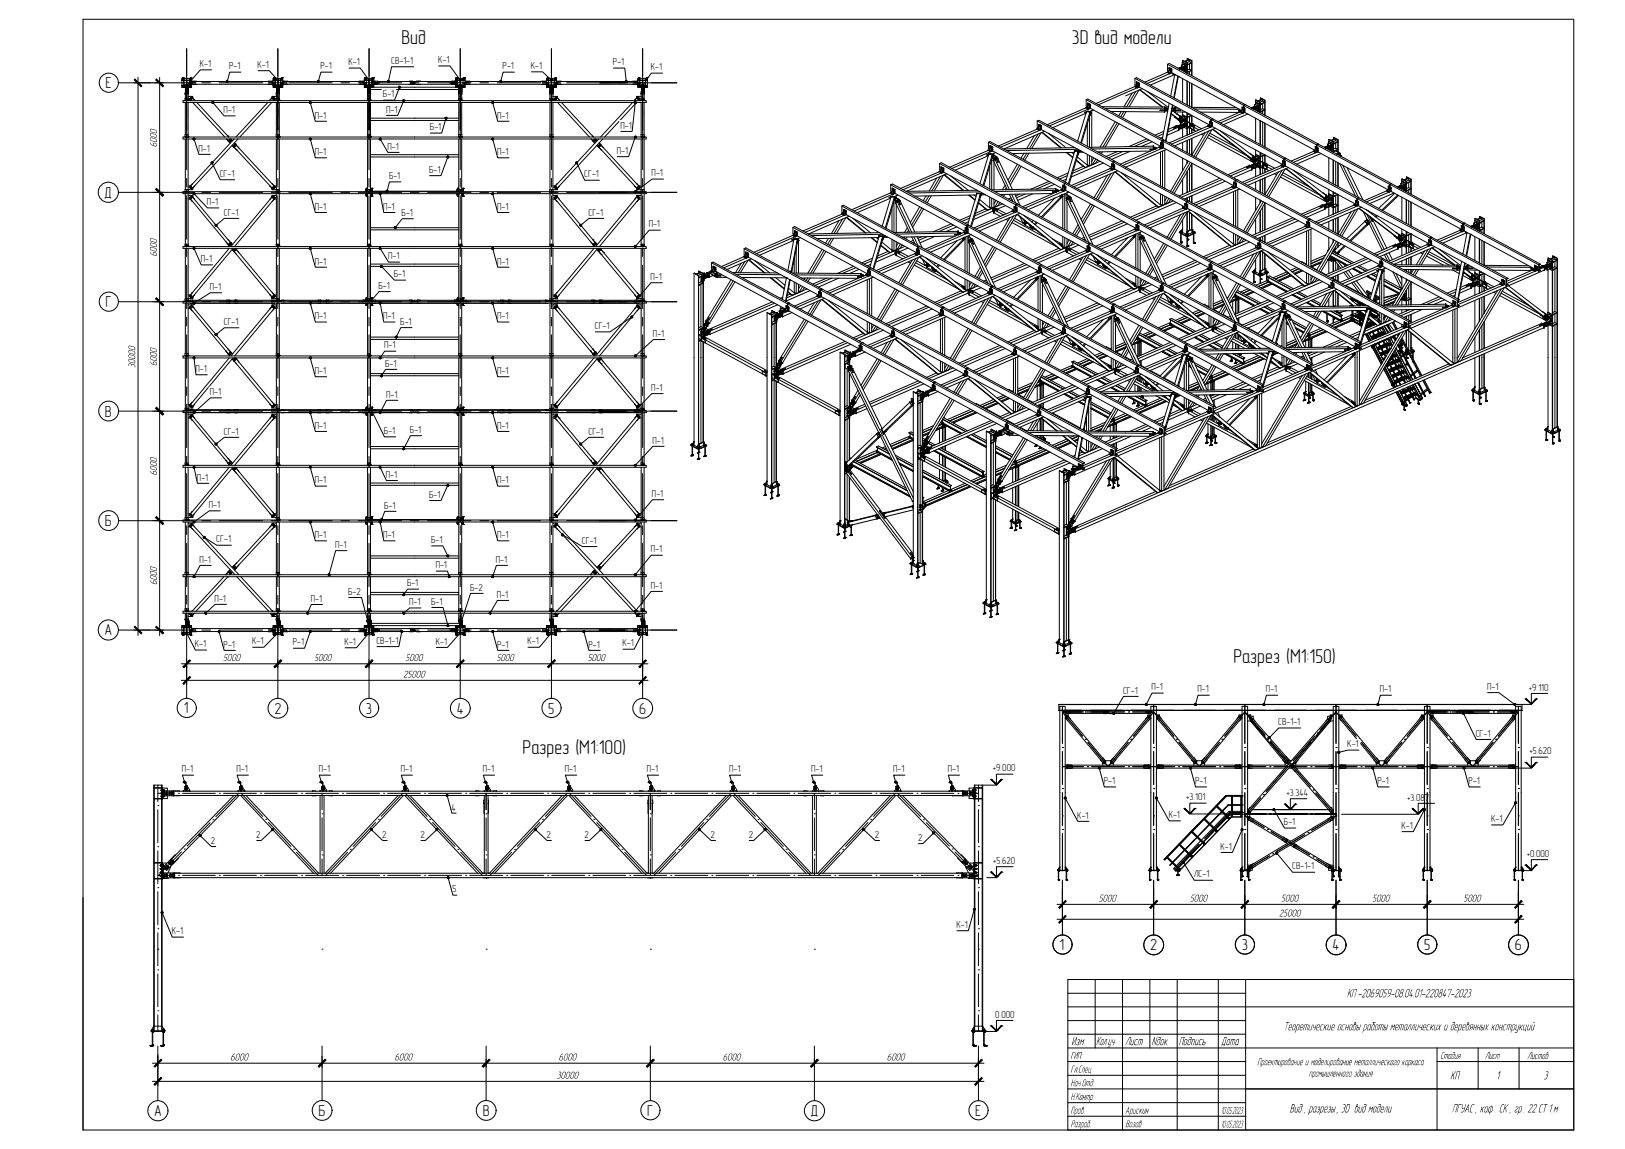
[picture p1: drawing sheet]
<svg xmlns="http://www.w3.org/2000/svg" width="420mm" height="297mm" viewBox="0 0 420 297" stroke-linecap="round" stroke-linejoin="round" font-family="sans-serif">
<defs><g id="words">
<g font-size="5.2">
<text x="103.8" y="11.3">Вид</text>
<text x="277.2" y="11.5">3D вид модели</text>
<text x="318.9" y="171.4">Разрез (M1:150)</text>
<text x="135.1" y="194.8">Разрез (M1:100)</text>
</g>
<g font-size="4.1">
<text x="27.3" y="22.8">Е</text>
<text x="27" y="51.1">Д</text>
<text x="27.3" y="79.4">Г</text>
<text x="27.1" y="107.7">В</text>
<text x="27.1" y="136">Б</text>
<text x="27" y="164.3">А</text>
<text x="47.5" y="184.4">1</text>
<text x="71" y="184.5">2</text>
<text x="94.6" y="184.5">3</text>
<text x="118.1" y="184.5">4</text>
<text x="141.8" y="184.5">5</text>
<text x="165.2" y="184.5">6</text>
<text x="273.9" y="245.6">1</text>
<text x="297.4" y="245.7">2</text>
<text x="321.1" y="245.6">3</text>
<text x="344.5" y="245.7">4</text>
<text x="368.2" y="245.6">5</text>
<text x="391.7" y="245.7">6</text>
<text x="39.8" y="288.6">А</text>
<text x="82.3" y="288.5">Б</text>
<text x="124.8" y="288.5">В</text>
<text x="167.3" y="288.4">Г</text>
<text x="209.5" y="288.6">Д</text>
<text x="252.2" y="288.4">Е</text>
</g>
<g font-size="3.4">
<text x="348.2" y="257.8">КП-2069059-08.04.01-220847-2023</text>
<text x="331.9" y="266.3">Теоретические основы работы металлических и деревянных конструкций</text>
<text x="277" y="270.2">Изм.</text>
<text x="283.4" y="270.2">Кол.уч</text>
<text x="290.8" y="270.2">Лист</text>
<text x="297.7" y="270.2">Nдок.</text>
<text x="304.8" y="270.2">Подпись</text>
<text x="315.7" y="270.2">Дата</text>
<text x="375" y="279">КП</text>
<text x="386.8" y="279">1</text>
<text x="399.1" y="279">3</text>
<text x="333.4" y="287.6">Вид, разрезы, 3D вид модели</text>
<text x="375.4" y="287.6">ПГУАС, каф. СК, гр. 22СТ1м</text>
</g>
<g font-size="2.8">
<text x="40.6" y="38.1" transform="rotate(-90 40.6 38.1)">6000</text>
<text x="40.6" y="66.4" transform="rotate(-90 40.6 66.4)">6000</text>
<text x="35" y="95.2" transform="rotate(-90 35 95.2)">30000</text>
<text x="40.6" y="94.6" transform="rotate(-90 40.6 94.6)">6000</text>
<text x="40.6" y="123" transform="rotate(-90 40.6 123)">6000</text>
<text x="40.6" y="151.2" transform="rotate(-90 40.6 151.2)">6000</text>
<text x="57.6" y="170.9">5000</text>
<text x="81.2" y="170.9">5000</text>
<text x="104.8" y="170.9">5000</text>
<text x="128.4" y="170.9">5000</text>
<text x="151.9" y="170.9">5000</text>
<text x="104.2" y="175.2">25000</text>
<text x="284.1" y="233.1">5000</text>
<text x="307.6" y="233.1">5000</text>
<text x="331.2" y="233.1">5000</text>
<text x="354.8" y="233.1">5000</text>
<text x="378.4" y="233.1">5000</text>
<text x="330.6" y="236.9">25000</text>
<text x="59.5" y="274.1">6000</text>
<text x="102" y="274.1">6000</text>
<text x="144.4" y="274.1">6000</text>
<text x="186.9" y="274.1">6000</text>
<text x="229.3" y="274.1">6000</text>
<text x="276.8" y="273.8">ГИП</text>
<text x="325" y="275.4">Проектирование и моделирование металлического каркаса</text>
<text x="372.4" y="273.8">Стадия</text>
<text x="383.9" y="273.8">Лист</text>
<text x="394.8" y="273.8">Листов</text>
<text x="143.9" y="278.8">30000</text>
<text x="276.8" y="277.3">Гл.Спец</text>
<text x="276.8" y="280.8">Нач.Отд.</text>
<text x="338.4" y="278.3">промышленного здания</text>
<text x="276.8" y="284.3">Н.Контр.</text>
<text x="276.8" y="287.9">Пров.</text>
<text x="291" y="287.9">Арискин</text>
<text x="315.6" y="288">10.05.2023</text>
<text x="276.8" y="291.4">Разраб.</text>
<text x="291" y="291.4">Возов</text>
<text x="315.6" y="291.5">10.05.2023</text>
</g>
<g font-size="2.6">
<text x="51.7" y="17.3">К-1</text>
<text x="59.3" y="17.9">Р-1</text>
<text x="66.6" y="17.6">К-1</text>
<text x="82.8" y="17.9">Р-1</text>
<text x="90.1" y="16.9">К-1</text>
<text x="101.1" y="16.5">СВ-1-1</text>
<text x="113.3" y="16.3">К-1</text>
<text x="130" y="17.9">Р-1</text>
<text x="137.2" y="17.9">К-1</text>
<text x="158.5" y="16.9">Р-1</text>
<text x="168.3" y="18.2">К-1</text>
<text x="57.8" y="29.2">П-1</text>
<text x="99" y="25.2">Б-1</text>
<text x="99.8" y="29.1">П-1</text>
<text x="81.4" y="30.7">П-1</text>
<text x="111.2" y="33.7">Б-1</text>
<text x="128.6" y="30.7">П-1</text>
<text x="160.4" y="33.3">П-1</text>
<text x="51.3" y="39.2">П-1</text>
<text x="81.4" y="40.1">П-1</text>
<text x="100.2" y="38.7">П-1</text>
<text x="128.6" y="40.1">П-1</text>
<text x="159.5" y="39.8">П-1</text>
<text x="56.8" y="45.8">СГ-1</text>
<text x="100.6" y="46.3">Б-1</text>
<text x="111" y="44.7">Б-1</text>
<text x="151" y="45.9">СГ-1</text>
<text x="168.5" y="45.6">П-1</text>
<text x="53.5" y="53.1">П-1</text>
<text x="57.9" y="55.7">СГ-1</text>
<text x="81.4" y="54.3">П-1</text>
<text x="99.1" y="54.3">П-1</text>
<text x="103.8" y="55.8">Б-1</text>
<text x="128.6" y="54.3">П-1</text>
<text x="152.1" y="55.7">СГ-1</text>
<text x="167.7" y="58.8">П-1</text>
<text x="51.9" y="67.8">П-1</text>
<text x="81.4" y="68.4">П-1</text>
<text x="100.3" y="67">П-1</text>
<text x="101.9" y="71.7">Б-1</text>
<text x="128.6" y="68.4">П-1</text>
<text x="54.3" y="75">П-1</text>
<text x="97.9" y="74.7">Б-1</text>
<text x="168.2" y="72.4">П-1</text>
<text x="81.4" y="82.5">П-1</text>
<text x="99.1" y="82.5">П-1</text>
<text x="103.5" y="84">Б-1</text>
<text x="128.6" y="82.5">П-1</text>
<text x="57.9" y="84.1">СГ-1</text>
<text x="153.8" y="85.1">СГ-1</text>
<text x="168.8" y="87.1">П-1</text>
<text x="99.3" y="90.1">П-1</text>
<text x="99.6" y="94.8">Б-1</text>
<text x="50.5" y="96.2">П-1</text>
<text x="81.4" y="96.7">П-1</text>
<text x="128.6" y="96.7">П-1</text>
<text x="168.4" y="101">П-1</text>
<text x="54.3" y="102.1">П-1</text>
<text x="99.8" y="102.8">П-1</text>
<text x="57.9" y="112.3">СГ-1</text>
<text x="81.4" y="110.9">П-1</text>
<text x="99.3" y="112.2">Б-1</text>
<text x="106" y="111.9">Б-1</text>
<text x="128.6" y="110.9">П-1</text>
<text x="152.1" y="112.3">СГ-1</text>
<text x="168.7" y="114.7">П-1</text>
<text x="50.9" y="124.2">П-1</text>
<text x="81.4" y="125">П-1</text>
<text x="99.8" y="123.5">П-1</text>
<text x="128.6" y="125">П-1</text>
<text x="54" y="131.3">П-1</text>
<text x="99.4" y="131.5">Б-1</text>
<text x="111" y="128.7">Б-1</text>
<text x="168.6" y="128.5">П-1</text>
<text x="55.9" y="140.2">СГ-1</text>
<text x="81.4" y="139.1">П-1</text>
<text x="86.7" y="141.6">П-1</text>
<text x="99.1" y="139.1">П-1</text>
<text x="111.5" y="140.4">Б-1</text>
<text x="128.6" y="139.1">П-1</text>
<text x="150.5" y="140.6">СГ-1</text>
<text x="168.3" y="142.8">П-1</text>
<text x="51.6" y="145.4">П-1</text>
<text x="112.6" y="147">П-1</text>
<text x="128.2" y="145.4">П-1</text>
<text x="55.5" y="155.6">П-1</text>
<text x="80.3" y="155.6">П-1</text>
<text x="90" y="153.7">Б-2</text>
<text x="105.2" y="151.6">Б-1</text>
<text x="121.5" y="152.7">Б-2</text>
<text x="128.5" y="154.5">П-1</text>
<text x="168.3" y="152.2">П-1</text>
<text x="105.8" y="156.4">П-1</text>
<text x="111.5" y="156.3">Б-1</text>
<text x="50.4" y="167.4">К-1</text>
<text x="57.8" y="167.4">Р-1</text>
<text x="65.2" y="166.6">К-1</text>
<text x="75.7" y="166.9">Р-1</text>
<text x="89.1" y="166.7">К-1</text>
<text x="97.3" y="166.5">СВ-1-1</text>
<text x="112.7" y="166.7">К-1</text>
<text x="128.6" y="167.4">Р-1</text>
<text x="136.4" y="166.6">К-1</text>
<text x="152.1" y="167.4">Р-1</text>
<text x="161" y="167.1">К-1</text>
<text x="290.4" y="179.3">СГ-1</text>
<text x="297.7" y="178.5">П-1</text>
<text x="309.6" y="179">П-1</text>
<text x="327.3" y="179">П-1</text>
<text x="356.8" y="179">П-1</text>
<text x="384.5" y="178.3">П-1</text>
<text x="395.3" y="178.6">+9.110</text>
<text x="330.5" y="187.5">СВ-1-1</text>
<text x="381.6" y="190.5">СГ-1</text>
<text x="348.4" y="193.2">К-1</text>
<text x="395.4" y="195">+5.620</text>
<text x="47" y="199.7">П-1</text>
<text x="61.2" y="199.7">П-1</text>
<text x="82.4" y="199.7">П-1</text>
<text x="103.6" y="199.7">П-1</text>
<text x="124.8" y="199.7">П-1</text>
<text x="146" y="199.7">П-1</text>
<text x="167.3" y="199.7">П-1</text>
<text x="188.5" y="199.7">П-1</text>
<text x="209.7" y="199.7">П-1</text>
<text x="230.9" y="199.7">П-1</text>
<text x="245.1" y="199.7">П-1</text>
<text x="256.7" y="199.2">+9.000</text>
<text x="285.4" y="202.7">Р-1</text>
<text x="309" y="202.7">Р-1</text>
<text x="356.2" y="202.7">Р-1</text>
<text x="379.7" y="202.7">Р-1</text>
<text x="116.7" y="209.5">4</text>
<text x="306.7" y="206.9">+3.101</text>
<text x="332.7" y="205.8">+3.344</text>
<text x="363.9" y="207">+3.087</text>
<text x="278.6" y="211.6">К-1</text>
<text x="302.2" y="211.5">К-1</text>
<text x="332" y="213.4">Б-1</text>
<text x="362.4" y="214.3">К-1</text>
<text x="385.5" y="212.5">К-1</text>
<text x="54.5" y="218.1">2</text>
<text x="66.3" y="216.6">2</text>
<text x="98.8" y="216.6">2</text>
<text x="108.7" y="216.6">2</text>
<text x="141.3" y="216.6">2</text>
<text x="151.1" y="216.6">2</text>
<text x="183.7" y="216.6">2</text>
<text x="193.6" y="216.6">2</text>
<text x="226.2" y="216.6">2</text>
<text x="237.4" y="217.4">2</text>
<text x="315.6" y="219.7">К-1</text>
<text x="394.8" y="221.5">+0.000</text>
<text x="256.8" y="223.4">+5.620</text>
<text x="308.7" y="226.9">ЛС-1</text>
<text x="334.1" y="224.8">СВ-1-1</text>
<text x="117" y="230.7">5</text>
<text x="247.3" y="239.9">К-1</text>
<text x="44.4" y="241.6">К-1</text>
<text x="257.3" y="263.1">0.000</text>
</g>
</g></defs>
<!-- layer: 0 -->
<g fill="none" stroke="#000" stroke-width=".26">
<path d="M21.5 5h385.4v287.1h-385.4zM48.3 12.6v13.3M54.7 18.1h-2.9l-3.5 4M62.3 18.7h-2.9l-.6 2.4M66.7 18.3h2.9l2.2 2.4M71.8 12.6v13.3v-.5M85.9 18.7h-2.9l-.7 2.4M90.3 17.6h2.8l2.3 3.1M95.4 12.6v13.3v-.5M107 17.3h-5.7l-.9 3.8M113.4 17h2.9l2.7 3.7M119 12.6v13.3"/>
<path d="M133 18.7h-2.9l-.6 2.4M137.4 18.6h2.9l2.3 2.1M142.6 12.6v13.3l-.1-.5M158.6 17.6h2.9l.4 3.5M166.2 12.6v13.3l-.1-.5M171.3 18.9h-2.9l-2.2 3.2M301.8 18.7h.1M301.8 18.7l.7 .4M301.8 18.7l.3 .1M301.8 18.7l-5.8 2.5M301.9 16.6v1.6l.3 .2M301.9 16.6l96 51.9v1.6"/>
<path d="M301.9 16.6l.4-.2 96 51.9M302.1 18.8l.4 .2M302.1 18.6v.1M302.1 18.8h.1M302.1 18.6v.2M302.1 18.7v.1M302.2 18.5l-.4 .2M302.3 17.5l.6 .4M302.3 17.5l.7 .4M302.3 17.5v.7M302.3 17.8h.1M302.3 17.7h.2"/>
<path d="M302.3 17.7l.1 .1M302.4 17.6l.1 .1M302.4 17.7l-.1 .1M302.4 17.7v.1M302.4 17.7h-.1M302.4 17.8h.1M302.4 19l-5.8 2.6M302.5 19v.1M302.5 17.7h.1v.8l-.5 .3M302.5 17.7l-.4 .9M302.5 17.7l-.4 1M302.6 18.6l.3 .2"/>
<path d="M302.7 17.9h.1M302.7 18.4h.1M302.7 18v.1M302.7 17.9v.1M302.7 17.9l.1 .1M302.7 18.1h.1M302.7 18.2l.1 .2M302.7 17.9l.1 .2M302.8 18.3l-.1 .1M302.8 18.3v.2M302.8 18.3v.1M302.8 17.9v.1"/>
<path d="M302.8 18.4h.1M302.8 18h.1M302.8 18v.1M302.9 17.9l.1 .9M302.9 18.8l-.4 .2M302.9 17.9h.1M303 18.8l18.1 9.8M303 18.8l-.5 .3M303.3 19.1l.4 .3M303.3 19.1l.4 .2M303.4 19l-.1 .1M303.6 19.3l-6.2 2.7"/>
<path d="M303.7 19.4h.1M303.7 19.3h.1M303.7 19.3v.1M303.7 19.2l-1 5.6M304.5 19.7l-1 5.6M304.6 19.8h.1M304.6 19.7v.1M304.7 19.8h.1M304.7 19.8l-1.1 5.5M305 17.8h.1M305 17.9h.1M305.1 17.9h.1"/>
<path d="M305.2 17.5h.2M305.2 17.9h.1M305.2 17.8h.2M305.2 17.8h.1M305.3 17.8v.1M305.3 17.7l-.1 .1M305.4 17.7h.1M305.4 17.7l-.1 .1M305.4 17.8l-.1 .1M305.4 17.8h.1M305.5 16.8v.6M305.5 16.8l.1 .1"/>
<path d="M305.5 17.3l-.8 .4 .8-.4M305.6 16.9v.4M305.7 18.1h.1M305.7 17.7h.1M305.7 17.6h.2l-.2 .1M305.7 18h.1M305.7 17.6h.1M305.7 17.6v.1M305.7 16.1v.6M305.7 18v.1M305.7 16.1l1.1 .6M305.7 16.1h.1"/>
<path d="M305.8 16.1l1 .6M305.8 15.6l1.1 .7M305.8 15.6v.5M305.8 17.9h.1M305.8 17.9l-.1 .1M305.8 17.5l-.1 .2M305.8 17.5h.1M305.8 17.5l-.1 .1M305.9 17.9l-.2 .2M305.9 17.9l-.1 .2M305.9 17.5l-.1 .2M306 17.9h.1"/>
<path d="M306 17.4h.2l-.1 .1M306 17.4l.1 .1M306 17.4v.1M306 17.8v.1M306 17.8l.1 .1M306 17.5h.1M306.1 17.8h.1M306.1 17.8h-.1M306.1 17.5h.1M306.1 17.9h.1M306.1 17.3l-.1 .2M306.2 17.3h.1"/>
<path d="M306.2 17.8l-.2 .1M306.2 17.8h.1M306.2 17.8l-.1 .1M306.2 17.4l-.1 .1M306.2 17.3l-.1 .2M306.2 18.5l.6 .3M306.2 17l.1 .1M306.2 17l-1.5 .7M306.3 16.5l-.8 .3M306.3 18l-.6 .2M306.3 16.5l-.1 2M306.3 16.5l-.7 .4"/>
<path d="M306.3 17.1l-1.5 .7M306.3 18.2h.1M306.3 17.1l.2 .1M306.3 17.1h.1M306.3 17.6v.1M306.3 17.6h.1M306.4 18.3h.1M306.4 17.8h.1M306.4 17.2h.1M306.4 18.2l.1 .1M306.4 17.6l.1 .1M306.4 17.1l.1 .1"/>
<path d="M306.4 17.1h.1M306.4 17.7v.1M306.4 18.1l.1 .1M306.5 18.1l-.2 .1M306.5 17.6h-.2M306.5 17.6v.1M306.5 18.1v.2M306.5 17.1v.1M306.5 17.7v.1M306.5 18.2v.1M306.5 18.1l.1 .2M306.5 17.6l.1 .1"/>
<path d="M306.5 17l.1 .2M306.5 18.1h.1M306.5 17.5h.1M306.5 17l-.2 .1M306.5 17h.1M306.5 17.6h.1M306.5 18l.1 .2M306.5 17.5l.1 .2M306.5 18.1h-.1M306.5 17.6h-.1M306.5 17l-.1 .1M306.5 17l.1 .1"/>
<path d="M306.6 18.3h.1M306.6 18.2l-.1 .1M306.6 18.1l-.1 .1M306.6 17.7h.1M306.6 17.7l-.1 .1M306.6 17.6l-.1 .1M306.6 17.2h-.1M306.6 17.1h-.1M306.6 17.1v.1M306.6 17.6v.1M306.6 18.1v.1M306.8 16.7v2.1"/>
<path d="M306.9 16.2l.6-.3 .6 .3-1.1 .5M306.9 16.3v2.6M306.9 18.8h-.1M307 15.1l1.1 .6M307 18.1l.6-.2 .5 .2-1.1 .6M307 16.2l-.1 .1M307 15.1v.5M307 16.2v2.8M307 16.8h.1M307 16.7h.1M307 18.7h.1M307 15.6l-.7 .3"/>
<path d="M307.5 15.4l-1.1 .5-.6-.3M307.6 15.9v-.5l-1.2 .5 .6 .3M307.6 16.5v1.4M307.6 18.5v.7M308.1 15.7v3.8M308.1 16.3l-1.1 .5M308.1 18.2l-1.1 .5M308.2 15.7v3.9M30.6 21.4h19.4M47 20.7l2.5 .1-.4-.1M47 22.1h2.5M47.1 22.2h.3v.3h-.3z"/>
<path d="M47.1 20.3h.3v.3h-.3zM47.2 20.1h.1M47.2 20.4l.1 .1zM47.2 22.4h.1M47.2 22.3h.1M47.2 20.1v.2M47.2 22.3v.1M47.3 20.1h.1M47.3 20.1v.2M47.3 22.3v.1M47.5 20.8h.1M47.5 20.7h.1"/>
<path d="M47.5 22.1h.1M47.5 20.3v2.3M47.6 22h.1M47.6 22h1.4M47.6 20.8h1.4M47.6 20.3v2.3M47.9 24.3h.1M47.8 22.2h.1M47.8 22h.1M47.8 22.2l.1 .1M47.8 26v-.6h.9v.6M47.8 22.2h.2"/>
<path d="M47.8 35.4h.9M47.9 22.4h.1M47.9 22.2h.1M47.9 22.3h.1M47.9 22.2v.2M47.9 23.7v1.7M47.9 26.5v8.3M47.9 35.9v13.1M48 23.2h.2M48 23h.1M48 23.2h.1M48 22.7h.1"/>
<path d="M48 22.6h.1M48 23.1h.1M48 23.7h.2M48 23.3h.1M48 23.7h.1M48 23.6h.1M48 23.5h.2M48 23.5h.1M48 25.9h.1M48 35.4h.1M48 22.9l.2 .1M48 22.5h.1"/>
<path d="M48 22.9h.1M48 22.8h.1M48 23.4h.1M48 23.8h.1M48 22.4h.1M48 22.2h.1M48 22.5v.2M48 22.8v.2M48 23.1v.1M48 23.4v.7M48 23.3h.2M48 23.1h.2"/>
<path d="M48 23h.2M48 22.7h.2M48 22.6h.2M48 23.6h.2M48 23.6v.1M48 23.3v.1M48 22.3h.1M48 22h.1M48 35.3h.1M48 22.8h.2M48 22.5h.2M48 23.7l.2 .2"/>
<path d="M48 23.4h.2M48 22.2l-.1 .2M48 22.2v.1M48 23.1v.2M48 23.4v.2M48.1 23.1h.1M48.1 22.6h.1M48.1 23h.1M48.1 23.1v.6M48.1 23.7h.1M48.1 25.9h.1M48.1 35.4h.1"/>
<path d="M48.1 22.5v.2M48.1 22.8v.2M48.1 23.7v.2M48.2 23.1h.1M48.2 23h.1M48.2 22.8h.1M48.2 23.2h.1M48.2 22.6h.1M48.2 23.3h.1M48.2 22.7h.1M48.2 23.5h.1M48.2 23.7h.1"/>
<path d="M48.2 23.5v.1M48.2 23.6h.1M48.2 22.3h.2v1.7h-.2zM48.2 22.8l-.2 .1M48.2 22.4h.1M48.2 22.5h.1M48.2 23.9h.1M48.2 23.8h-.2M48.2 23.8h.1M48.2 23.4h.1M48.2 22h.8M48.2 20.7h.2"/>
<path d="M48.3 25.4v.5zM48.3 23.3v1.8M48.3 24.8v8.8v-7.2M48.3 28.1v2.3M48.3 32.6v11.3M48.3 25.9h.1M48.3 35.2h.1M48.3 25.1h.1M48.3 34.8h.4v.6M48.3 34.8v.6M48.3 22.2v.9M48.3 24.1l.4 .1-.9-.1 .5 .1"/>
<path d="M48.3 34.8h-.5v.6M48.4 23.1h.1M48.4 23h.1M48.4 22.8h.1M48.4 22.6l.1 .1M48.4 23.2h.1M48.4 22.6h.1M48.4 23.3h.1M48.4 22.7h.1M48.4 23.5h.1M48.4 23.7h.1M48.4 23.5v.1"/>
<path d="M48.4 23.6h.1M48.4 23.5l.1 .1M48.4 23.7h.2h-.1M48.4 22.4h.1M48.4 22.5h.1M48.4 22.8v.1M48.4 23.9h.1M48.4 23.8h.1M48.4 23.4h.1M48.4 23.8h.2v.3M48.4 22.5l.1 .1M48.4 22.8l.1 .2"/>
<path d="M48.4 22.4v.4M48.4 22.9v.1M48.4 23.1v.4M48.4 23.6v.3M48.4 22.9h.1M48.4 25.9h.1M48.4 35.4h.1M48.5 23.1h.1M48.5 22.6h.1M48.5 23h.1M48.5 23.6h.1M48.5 23.6v.1"/>
<path d="M48.5 23.3v.1M48.5 23.7h.1M48.5 25.9h.1M48.5 35.4h.1M48.5 22.7h.1M48.5 23.1v.2M48.5 23.4l-.1 .1M48.5 23.7l-.1 .2M48.6 22.3h.1M48.6 22.2h.1M48.6 22h.1M48.6 25.9h.1"/>
<path d="M48.6 35.4h.1M48.6 22.2l.1 .2M48.6 22.2v.1M48.6 24.3h.1M48.6 22.4h.1M48.6 22.2v.2M48.6 23.7v1.7M48.6 26.5v8.3M48.6 35.9v13.1M48.6 24.9h1.2v.4M48.7 22.4h.1M48.7 22.2v.2"/>
<path d="M48.7 22.2h.1M48.7 22h.1M48.7 22.2v.1M49 21.4h.6l-.6 .1M49 22h.1M49 20.3v1.9h-1.4M49 22.2v.4M49.1 20.7h.1M49.1 20.3v1.1M49.1 21.5v1.1M49.1 21.4h1.5h-1M49.1 22.2h.3v.3h-.3z"/>
<path d="M49.1 20.3h.3v.3h-.3zM49.1 25.5h.2zM49.2 25.9h-1.4M49.2 20.4l.2 .1zM49.2 22.3v.1M49.2 25.9h.1M49.2 22.4h.2M49.2 22.3h.2M49.3 21.7h.1M49.3 21.6h.1M49.3 21.5h.1M49.3 21.4h.1"/>
<path d="M49.3 21.6v.1M49.3 20.1h.1M49.3 20.1v.2M49.3 21.5v.1M49.3 25.9l.1 .1M49.3 25.9l.5-.5 .6 .6M49.4 21.7h.1M49.4 21.4h-.1M49.4 20.1h.1M49.4 20.1v.2M49.4 21.5v.2M49.4 22.3v.1"/>
<path d="M49.4 21.5h.1M49.4 21.4h.1M49.4 25.3h.2zM49.5 25.2h.1M49.5 21.4v-1.1h-2.5v2.3h1M49.5 21.5v1.1h-1.1M49.6 21l.1 .4M49.6 21v.8M49.7 21.4l-.1 .4M49.7 21l1.1 .1M49.7 21.8h20.7M49.7 21.1h20.7"/>
<path d="M49.8 25.3h.1M49.8 25.3l-.3-.3-.6 .6 .4 .4M49.8 25.3l-.6 .6M49.8 26.5l8.3 8.9M49.9 25.3l.4 .6M50.2 35.9l1.2 4h3M50.8 21.8h-1.1M50.9 26.5l8.2 8.9M52.2 21.4h2.2M55 26.5l3 3.5h2.8M56.7 21.4h11.2M58.9 35.2h.1"/>
<path d="M58.9 35.2l.3 .2M59 36.4l-.4-.5 .8 .9 .5-.6-.3-.3 .5 .5M59.1 36.5l.4 .5M59.3 36.4l.1 .1zM59.5 35.9l-.5 .5M59.6 35.9l-.6 .5M59.6 36.1v.2zM60 37.6l.5 .4M60.5 37.7v.1zM60.5 38l.6-.4zM60.5 35.9l-11.2 12.2M60.5 38l.1 .1"/>
<path d="M60.6 38.1l9.7 10.5M60.6 36.9l.5 .6M60.7 37.5l.1 .1M60.8 37.2l1 1.1M60.8 37.2h.1M60.8 37.2l-.6 .5 1 1.1M60.9 37.5h-.2M60.9 37.5l-.1 .1M61.1 37.6l9.8 10.5M61.2 38.8h.1M61.6 35.9l-11.8 12.7 .5-.5M69.3 26.5l-8.3 8.9"/>
<path d="M69.3 21.8h1.1M70.1 21.4h2.3M70.3 26.5l-8.3 8.9M70.3 25.3h.1M70.3 25.3l.3-.3 .6 .6-.5 .4M70.3 25.3l.6 .6-.6-.6M70.3 25.3l-.5 .6M70.4 21l.1 .4M70.4 21l-1.1 .1M70.4 21v.8M70.5 21.4l-.1 .4M70.6 21.4h-1.1h1.5"/>
<path d="M70.6 21.5h.6M70.6 25.2l.1 .1zM70.6 21.5v1.1h1.2M70.6 22.1h2M70.6 20.7h2M70.6 21.4v-1.1h2.5v1.1M70.7 21.4h.2M70.7 22.2h.3v.3h-.3zM70.7 20.3h.3v.3h-.3zM70.7 21.7h.1M70.7 21.6h.2M70.7 21.5h.1"/>
<path d="M70.7 21.4h.1M70.7 21.6v.1M70.7 21.5v.1M70.8 21.7h.1M70.8 21.5h.1M70.8 21.4h.1M70.8 20.1h.1M70.8 20.1v.2M70.8 20.4l.1 .1zM70.8 21.3v.1M70.8 21.5v.2M70.8 22.3v.1"/>
<path d="M70.8 22.4h.1M70.8 22.3h.1M70.9 20.1h.1M70.9 20.1v.2M70.9 21.5l-.1 .2M70.9 25.5l.1 .1zM70.9 25.9l-.6-.5-.6 .6M70.9 22.3v.1M71 25.9h1.3M71.1 20.8h.1M71.1 20.7h.1M71.1 22.1h.1"/>
<path d="M71.1 20.3v1.1M71.1 21.5v1.1M71.2 21.4l-.6 .1M71.2 22h.1M71.2 22h.6M71.2 20.3v2.3M71.2 20.8l.6 .1M71.4 22.3h.1M71.4 22.2h.1M71.4 22h.1M71.4 24.1l.4 .1M71.4 22.2v.2"/>
<path d="M71.4 22.2v.1M71.4 24.3h.1M71.4 25.4h.4M71.4 35.4h.9M71.4 34.8h.5M71.4 22.4h.2M71.4 22.3h.2M71.5 24.3h-.1M71.5 24.9h-1.2v.4M71.5 22.4h.1M71.5 22.2h.1M71.5 23.7l-.1 2.3"/>
<path d="M71.5 26.5l-.1 8.9M71.5 35.9l-.1 13.7M71.5 22.2v.2M71.5 23h.1M71.5 23.2h.1M71.5 22.7h.1M71.5 23.3h.1M71.5 23.7h.1M71.5 23.5h.1M71.5 23.7h.3M71.5 22.5h.1M71.5 22.9h.1"/>
<path d="M71.5 22.8h.1M71.5 23.5h.3M71.5 23.4h.1M71.5 23.8h.1M71.5 22.5v.2M71.5 22.8l.1 .2M71.5 23.1v1M71.5 22.9l.3 .1M71.5 23.3l.3 .1M71.5 22.5h.3M71.5 22.8h.3M71.6 23.2h.2"/>
<path d="M71.6 23.1h.2M71.6 23h.2M71.6 22.7h.2M71.6 22.6h.2M71.6 23.1h.1M71.6 22.6h.1M71.6 23h.1M71.6 23.7h.2M71.6 23.6h.2M71.6 23.3h.2M71.6 23.6h.1M71.6 23.6v.1"/>
<path d="M71.6 23.7h.1M71.6 23.5h.2M71.6 22.3h.1M71.6 22.2h.1M71.6 22h.1M71.6 25.9h.1M71.6 35.4h.1M71.6 35.3h.1M71.6 22.2v.2M71.6 22.2v.1M71.6 23.9h.2M71.6 23.4h.2"/>
<path d="M71.7 23.1h.1M71.7 22.6h.1M71.7 23h.1M71.7 23.1v.6M71.7 23.7h.1M71.7 25.9h.1M71.7 35.4h.1M71.7 22.5v.2M71.7 22.8v.2M71.7 23.7v.2M71.8 23.3l-.2 .1M71.8 23.1h.1"/>
<path d="M71.8 23h.1M71.8 22.8h.1M71.8 23.2h.1M71.8 22.6h.1M71.8 23.3h.1M71.8 22.7h.1M71.8 23.5h.1M71.8 23.7h.1M71.8 23.5v.1M71.8 23.6h.1M71.8 22.4h.1M71.8 22.5h.1"/>
<path d="M71.8 22.8l-.2 .1M71.8 23.9h.1M71.8 23.8h.1M71.8 23.4h.1M71.8 23.8h-.3M71.8 22h.2M71.8 20.7h.2M71.8 25.4l.1 .5M71.8 34.8v.6M71.8 22.3v1.7h.2l-.1-1.7M71.8 23.3v1.8M71.8 24.8v8.8v-7.2"/>
<path d="M71.8 28.1v2.3M71.8 32.6v11.3M71.8 26h.1M71.8 25.9h.1M71.8 35.4h.1M71.8 35.2h.1M71.8 22h.1M71.9 26h23.5v.5M71.9 35.4h23.5v.5M71.9 25.4h.4v.6M71.9 34.8h.4v.6M71.9 34.8v.6"/>
<path d="M71.9 22.2l-.1 .9M71.9 24.1l.4 .1h-.9M71.9 23.1v.2M71.9 26v.5M71.9 35.4v.5M72 23.1h.1M72 23h.1M72 22.8h.1M72 22.6v.1M72 23.2h.1M72 22.6h.1M72 23.3h.1"/>
<path d="M72 22.7h.1M72 23.5h.1M72 23.7h.1M72 23.5v.1M72 23.6h.1M72 23.7h.2h-.2M72 22.4h.1M72 22.5h.1M72 22.8v.1M72 23.9h.1M72 23.8h.1M72 23.4h.1"/>
<path d="M72 23.8h.2v.3M72 22.5v.1M72 22.8v.2M72 22.4v.4M72 22.9v.1M72 23.1v.4M72 23.6v.3M72 22h.6M72 22.9h.1M72 23.6v.1M72 23.3v.1M72 25.9h.1"/>
<path d="M72 35.4h.1M72 23.1v.2M72 23.4v.1M72 23.7v.2M72.1 25.9h.1M72.1 35.4h.1M72.1 35.3h.1M72.1 22.3h.1M72.1 22.2h.1M72.1 22h.1M72.1 22.2l.2 .2M72.1 22.2v.1"/>
<path d="M72.1 22.2h.2M72.1 22.3h.2M72.2 25.9h.1M72.2 35.4h.1M72.2 22.2h.1M72.2 24.3h.1M72.2 22.4h.1M72.2 22.2v.2M72.2 23.7v1.7M72.2 26.5v8.3M72.2 35.9v13.1M72.3 22.4h.1"/>
<path d="M72.3 22.2h.1M72.3 22.2v.2M72.3 22h.1M72.3 22.2v.1M72.6 21.4h.6l-.6 .1M72.6 22.1l-1.4 .1M72.6 20.8l-.7 .1v1.1h.7M72.6 22h.1M72.6 20.3v2.3M72.6 20.8l.5-.1zM72.6 22.1h.5zM72.6 22.1h.1"/>
<path d="M72.6 20.7v.1M72.7 21.4h1.5h-1M72.7 22.2h.3v.3h-.3zM72.7 20.3h.3v.3h-.3zM72.8 21.5h.1M72.8 21.4h.1M72.8 20.1h.1M72.8 20.4l.1 .1zM72.8 20.1v.2M72.8 22.3v.1M72.8 22.4h.1M72.8 22.3h.1"/>
<path d="M72.9 21.7h.1M72.9 21.6h.1M72.9 21.5h.1M72.9 21.4h.1M72.9 21.6v.1M72.9 20.1h.1M72.9 21.5v.1M72.9 21.3v.1M72.9 21.5v.2M72.9 20.1v.2M72.9 22.3v.1M73 21.5h.1"/>
<path d="M73 21.4h.1M73 21.5v.2M73.1 21.5v1.1h-1.1M73.2 21.4v-.4v.8v-.4M73.2 21l1.2 .1M73.2 21.8h20.8M73.2 21.1h20.8M74.4 21.8h-1.2M74.7 21.4h11.2M80.2 26.5l1.3 4.9h3M80.2 35.9l1.3 4.9h3M88.1 21.4h2.3"/>
<path d="M92.6 21.4h11.2M92.8 21.8h1.2M94 21l.1 .4M94 21l-1.2 .1M94 21v.8M94.1 21.4l-.1 .4M94.1 21.4h-1h1.5M94.1 21.5h.6M94.2 21.5v1.1h.5M94.2 20.7l.5 .1M94.2 22.1h.5M94.2 20.7v.1"/>
<path d="M94.2 22.1h.1M94.3 21.5h.1M94.3 21.4h.1M94.3 22.2h.2v.3h-.2zM94.3 20.3h.2v.3h-.2zM94.3 21.7h.1M94.3 21.6h.1M94.3 21.6v.1M94.3 20.4l.2 .1zM94.3 21.5v.1M94.3 22.3v.1M94.3 22.4h.2"/>
<path d="M94.3 22.3h.2M94.4 21.7h.1M94.4 20.1h.1M94.4 20.1v.2M94.4 21.3v.1M94.4 21.5v.2M94.4 21.5h.1M94.4 21.4h.1M94.4 21.5l-.1 .2M94.5 22.3v.1M94.7 21.4l-.6 .1M94.7 20.2v.5"/>
<path d="M94.7 22h.6M94.7 20.7v1.9M94.7 20.7h.1M94.7 20.8l.7 .1M94.8 20.2v.5M94.8 22.2l-.1 .4M94.8 22.6h.5M95 22.3h.1M95 22.2h.1M95 22h.1M95 24.1h.4l-.4 .1M95 22.4h.1"/>
<path d="M95 22.2v.2M95 24.3h.1M95 22.2v.1M95 22.2h.2M95 25.9h.8M95 25.4h.4M95 35.4h.8M95 34.8h.5M95 23.7v2.3M95 26.5v8.9M95 35.9v13.7M95.1 22.2v1.9"/>
<path d="M95.1 23.8h.2M95.1 23.2h.2M95.1 23.1h.1M95.1 23h.1M95.1 23.2h.1M95.1 22.7h.1M95.1 23.7h.2M95.1 23.6h.2M95.1 23.3h.1M95.1 23.7h.1M95.1 23.5h.1M95.1 25.9h.1"/>
<path d="M95.1 35.3h.1M95.1 22.8h.1M95.1 22.5l.1 .2M95.1 22.5h.1M95.1 22.9h.1M95.1 23.4h.1M95.1 23.8h.1M95.1 22.4h.1M95.1 22.2v.2M95.1 22.9l.2 .1M95.1 22.3h.1M95.1 22.5v.2"/>
<path d="M95.1 22.8l.1 .2M95.1 23.1l.1 .8h.1M95.1 23.5h.2M95.2 23.1h.1M95.2 23h.1M95.2 22.6h.1M95.2 23.7h.1M95.2 23.6h.1M95.2 23.6v.1M95.2 22.2h.1M95.2 22h.1M95.2 25.9h.1"/>
<path d="M95.2 35.4h.1M95.2 22.2v.1M95.2 23.4h.1M95.2 23.4v.3M95.2 23.7v.2M95.2 23.3h.1M95.2 22.8v.2M95.2 23.1v.3M95.2 22.8h.1M95.3 23.1h.1M95.3 23h.1M95.3 22.8h.1"/>
<path d="M95.3 23.2h.1M95.3 22.6h.1M95.3 23.3h.1M95.3 22.7h.1M95.3 23.5h.1M95.3 23.7h.1M95.3 23.5v.1M95.3 23.6h.1M95.3 23.3l-.1 .1M95.3 22h.1M95.3 22.4h.1M95.3 22.5h.1"/>
<path d="M95.3 22.8l-.1 .1M95.3 23.9h.1M95.3 23.8h.1M95.3 23.4h.1M95.3 22.7h-.2M95.3 22.5h-.1M95.4 22h.2M95.4 20.7h.2M95.4 23.3v1.8M95.4 22.3v1.7M95.4 25.4l.1 .5M95.4 34.8v.6"/>
<path d="M95.4 24.8v8.8v-7.2M95.4 28.1v2.3M95.4 32.6v11.3M95.4 26h.1M95.4 25.9h.1M95.4 35.4h.1M95.4 35.2h.1M95.4 22h-.1M95.5 26.5v-.5h23.5v.5M95.5 35.9v-.5h23.5v.5M95.5 25.4h.3v.6M95.5 34.8h.3v.6"/>
<path d="M95.5 34.8v.6M95.5 22.2l-.1 .9M95.5 22.3v1.7M95.5 24.1h.3l-.3 .1M95.5 23.1v.2M95.5 22h.1M95.5 23.1h.1M95.5 23h.1M95.5 22.8h.1M95.5 23.2h.1M95.5 22.6h.1M95.5 23.3h.1"/>
<path d="M95.5 22.7h.1M95.5 23.5h.1M95.5 23.7h.1M95.5 23.5v.1M95.5 23.6h.1M95.5 23.7h.3h-.2M95.5 22.4h.1M95.5 22.5h.1M95.5 22.8v.1M95.5 23.9h.1M95.5 23.8h.1M95.5 23.4h.1"/>
<path d="M95.5 23.8h.3v.3M95.5 23.1h23.2M95.5 22.5v.2M95.5 22.8l.1 .2M95.5 22.4v.4M95.5 22.9v.1M95.5 23.1v.4M95.5 23.6v.3M95.5 22.9h.1M95.6 23.1h.1M95.6 22.6h.1M95.6 23h.1"/>
<path d="M95.6 23.6h.1M95.6 23.6v.1M95.6 23.3v.1M95.6 23.7h.1M95.6 23.1v.2M95.6 23.4v.2M95.6 23.7l-.1 .2M95.6 22.5h23.1M95.6 25.9h.1M95.6 35.4h.1M95.6 35.3h.1M95.7 22.2h.1"/>
<path d="M95.7 22h.1M95.7 25.9h.1M95.7 35.4h.1M95.7 22.2h.2M95.7 22.3h.1M95.7 22.4h.1M95.7 22.2v.2M95.7 22.2v.1M95.8 22.4h.1M95.8 24.3h.1M95.8 22.2h.1M95.8 22.2v.2"/>
<path d="M95.8 22.4v.1M95.8 23.1v2.3M95.8 26.5v8.3M95.8 35.9v13.1M95.8 40h22.8M95.8 31.1h22.8M95.8 30.6h22.8M95.8 22.3h.1M95.8 22.2v.1M95.9 22.2h.1M95.9 22h.1M96.1 22.2v.3"/>
<path d="M96.1 20.7h.1M96.1 20.2v2h-1.4M96.1 21l.7 .1M96.1 21.8h.1M96.1 21.4l1.5 .1M96.1 20.8l-.6 .1v1.1h.6h-.6M96.1 21.5h1.5M96.2 21.5v.3h.7M96.3 22.2h.3v.3h-.3zM96.3 20.3h.3v.3h-.3zM96.4 20.1h.1M96.4 20.4l.1 .1z"/>
<path d="M96.4 22.4h.1M96.4 22.3h.1M96.4 20.1v.2M96.4 22.3v.1M96.5 20.1h.1M96.5 20.1v.2M96.5 22.3v.1M96.6 22.1h-2.4M96.6 20.7l-2.4 .1M96.6 21.4h.2M96.6 21.5v.2M96.6 21.6h.2"/>
<path d="M96.6 21.7h.1M96.6 21.5h.1M96.6 21.4h.1M96.6 21v-.7h-2.4v1.1M96.6 21.8v.7M96.7 21.5h.1M96.7 21.4h.1M96.7 21.3v.1M96.7 21.5v.2M96.7 21.7h.1M96.8 21.8h-.7M96.8 21.5h.1"/>
<path d="M96.8 21.4h.1M96.8 21.5l-.2 .2M96.9 21.5h.1M96.9 21.5v.2h.2v-.2M96.9 21.6h.2M96.9 21.4h.2M96.9 21.8h.1M96.9 21.5l.1 .2M96.9 21.4h.1M96.9 21.3v.1M96.9 21.1h-.7v.3M96.9 21v.1"/>
<path d="M96.9 21.7h.1M96.9 21.8h.7M96.9 21h.7v.4v-.4M96.9 21v.4M96.9 21.5v.3M97 21.7h.1M97 21.5h.1M97 21.4h.1M97 21.3v.1M97 21.5v.2M97.1 21.5h.1M97.1 21.4h.1"/>
<path d="M97.2 21.5l.1 .2M97.2 21.6h.1M97.2 21.5h.1M97.2 21.4h.1M97.2 21.7h.1M97.2 21.3v.1M97.2 21.5v.2M97.3 21.7h.1M97.3 21.6h.1M97.3 21.5h.1M97.3 21.4h.1M97.3 21.3l-.1 .1"/>
<path d="M97.3 21.3h.1M97.3 21.5v.2M97.3 21.3v.1M97.5 21.4h-1.1M97.6 21.5v.3M97.6 21.8h19.2M97.6 21.1h19.2M98.1 21.4h-.5v.4M98.3 35.9l2 3.5h2.9M103.3 22.5l-1.3 3.4h-2.9M104.4 26l-1.6 3.8h-2.9M105.8 21.8h.3"/>
<path d="M106.1 21.4h.6M106.1 21.4h.7M106.1 21.4h2.2M106.1 21l-.3 .1M106.1 21h.7v.4v-.4M106.1 21v.1M106.1 21.4h.1M106.1 21.8h.1M106.1 21.8h.7M106.7 21.4l.1 .4v-.4M106.7 21.1v.7M106.8 21.3v.4"/>
<path d="M106.8 21.6h.1M106.8 21.4h.5l-.5 .1M106.8 21.7h.1M106.8 21.5h.1M106.8 21.4h.1M106.8 21.5v.2M107.1 21.4h.1M107.7 21.8h.6M108.3 21v.1M108.3 21.8h.1M108.3 21l.3 .1M108.3 21l-.6 .1"/>
<path d="M108.6 21.8h-.3M110.6 21.4h11.2M115.3 30.6l-1.1 3.8h-2.9M116.4 21.4h.4M116.9 21.4h.9M117.1 21.6h.1M117.1 21.5h.1M117.1 21.4h.1M117.1 21.3h.2M117.1 21.3h.1M117.1 21.2h.2M117.1 21.2h.1"/>
<path d="M117.1 21.2v.2M117.1 21.5v.1M117.2 21.5h.1M117.2 21.4h.1M117.2 21.2h.1M117.2 21.2v.2M117.2 21.5v.1M117.3 21.5l-.2 .1M117.3 21.5h.1M117.3 21.4h.1M117.3 21.2h.1M117.3 21.2v.2"/>
<path d="M117.4 21.6h.1M117.4 21.5h.1M117.4 21.4h.1M117.4 21.3h.1M117.4 21.2h.1M117.4 21.2v.2M117.4 21.3h.2M117.4 21.2h.2M117.4 21.5v.1M117.5 21.5h.1M117.5 21.4h.1M117.5 21.2l-.1 .2"/>
<path d="M117.5 21.5v.1M117.5 21h.1M117.5 21.8h.1M117.5 21.2h.1M117.5 21.2v-.2h-.7v.8h.7v-.3M117.5 21l.7 .1v.3M117.5 21.2v.2M117.6 21.5h.1M117.6 21.4h.1M117.6 21.2h.1M117.6 21.5l-.2 .1M117.6 21.2v.2"/>
<path d="M117.6 21.1l.7-.1v.4M117.7 21.6h.1M117.7 21.5h.1M117.7 21.4h.1M117.7 21.3h.1M117.7 21.2h.1M117.7 21.2v.2M117.7 21.2l.1 .2M117.7 21.5v.1M117.8 21.4h.3M117.8 21.5h.1M117.8 21.4h.1"/>
<path d="M117.8 21.2h.1M117.8 21v-.7h2.4v1.1M117.8 21.2v.2M117.8 21.5v.1M117.8 21.8v.7M117.8 20.7l2.4 .1-.5-.1M117.8 22.1h2.4M117.8 20.7v.1M117.8 21.5l-.1 .1M117.8 22.1h.1M117.9 22.2h.2v.3h-.2zM117.9 20.3h.2v.3h-.2z"/>
<path d="M117.9 20.4l.2 .1zM117.9 22.3v.1M117.9 22.4h.2M117.9 22.3h.2M117.9 20.1h.1M117.9 20.1v.2M118 20.1h.1M118 20.1v.2M118.1 22.3v.1M118.2 21.5v.3h-.7M118.3 20.2v.5M118.3 20.8h.1"/>
<path d="M118.3 21.4h-1.5l1.5 .1v.3h-.7M118.3 21.4h.1M118.3 22h.6M118.3 20.7v1.8M118.3 20.7h.1M118.3 20.8l.7 .1M118.4 20.2v.5M118.4 22.2v.3M118.6 24.3h.1M118.6 22.3h.1M118.6 22.2h.1M118.6 22h.1"/>
<path d="M118.6 24.1l.4 .1zM118.6 22.2l.1 .2M118.6 26v-.6h.8v.6M118.6 35.4v-.6h.8v.6M118.6 22.2v.1M118.6 25.9h.8M118.6 35.4h.8M118.6 22.4h.1M118.6 23.7v1.7M118.6 26.5v8.3M118.6 35.9v13.1M118.7 22.2h.1"/>
<path d="M118.7 22.4v.3M118.7 23.2h.1M118.7 23.2h.2M118.7 23.1h.1M118.7 23.1h.2M118.7 23h.2M118.7 23h.1M118.7 22.7h.2M118.7 22.7h.1M118.7 22.6h.1M118.7 22.6h.2M118.7 23.7h.2"/>
<path d="M118.7 23.7h.1M118.7 23.6h.1M118.7 23.6h.2M118.7 23.3h.1M118.7 23.3h.2M118.7 23.6v.1M118.7 23.5h.1M118.7 23.5h.2M118.7 25.9h.1M118.7 35.4h.1M118.7 35.3h.1M118.7 22.9h.2"/>
<path d="M118.7 22.8h.1M118.7 22.8h.2M118.7 22.5h.1M118.7 22.5h.2M118.7 22.9h.1M118.7 23.9h.2M118.7 23.8h.1M118.7 23.8h.2M118.7 23.4h.2M118.7 23.4h.1M118.7 22.4h.1M118.7 22.2v.2"/>
<path d="M118.7 22.8v.2M118.7 23.1v1M118.7 22h.1M118.7 22.2v.1M118.8 23.1h.1M118.8 22.6h.1M118.8 23h.1M118.8 23.1v.6M118.8 23.7h.1M118.8 25.9h.1M118.8 35.4h.1M118.8 23.7v.2"/>
<path d="M118.8 22h.1M118.8 22.5v.2M118.8 22.8v.2M118.9 23.3l-.2 .1M118.9 23.2h.1M118.9 22.6h.1M118.9 23h.1M118.9 23.3h.1M118.9 22.7h.1M118.9 23.1h.1M118.9 22.8h.1M118.9 23.7h.1"/>
<path d="M118.9 23.5v.1M118.9 23.6h.1M118.9 23.5h.1M118.9 22.5h.1M118.9 22.8v.1M118.9 22.4h.1M118.9 23.9h.1M118.9 23.8h.1M118.9 23.4h.1M118.9 22.4v.4M118.9 22.9v.1M118.9 23.1v.4"/>
<path d="M118.9 23.6v.3M118.9 22h.1M118.9 22.3h.1M118.9 24h.1M118.9 22h.2M118.9 20.7h.2M119 22.2v2.9v-1.8h-.1M119 34.8v.6M119 24.8v8.8v-7.2M119 28.1v2.3M119 32.6v11.3M119 26h.1"/>
<path d="M119 25.9h.1M119 35.4h.1M119 35.2h.1M119 22h-.1M119 26h23.5v.5h-95.2v-.5h24.5v.5M119 35.4h23.5v.5h-95.2v-.5h24.5v.5M119 22.2v.9h-.1M119 22.3l.1 1.7M119 24.1h.4l-.4 .1M119 26v.5M119 35.4v.5M119 24h.1"/>
<path d="M119.1 22h.1M119.1 23h.1M119.1 22.6h.1M119.1 23.7h.1M119.1 23.3h.1M119.1 23.5h.1M119.1 22.8l.1 .2M119.1 22.8h.1M119.1 22.4h.1M119.1 22.6l.1 .1M119.1 23.2h.1M119.1 22.7h.1"/>
<path d="M119.1 23.1h.1M119.1 23.5v.1M119.1 23.6h.1M119.1 23.5l.1 .1M119.1 23.7h.3h-.2M119.1 22.5h.1M119.1 22.8v.1M119.1 23.9h.1M119.1 23.8h.1M119.1 23.4h.1M119.1 23.8h.2v.3M119.1 23.1l.1 .2"/>
<path d="M119.1 22.5l.1 .1M119.1 22.4v.4M119.1 22.9v.1M119.1 23.1v.4M119.1 23.6v.3M119.1 22.9h.1M119.2 23.1h.1M119.2 22.6h.1M119.2 23h.1M119.2 23.6h.1M119.2 23.6v.1M119.2 23.3v.1"/>
<path d="M119.2 23.7h.1M119.2 25.9h.1M119.2 35.3h.1M119.2 22.7h.1M119.2 23.1v.2M119.2 23.4l-.1 .1M119.2 23.7l-.1 .2M119.2 35.4h.1M119.2 22h.1M119.3 22.2h.1M119.3 22h.1M119.3 25.9h.1"/>
<path d="M119.3 35.4h.1M119.3 22.2h.2M119.3 22.3h.1M119.3 22.2v.1M119.3 22.4h.1M119.3 22.2v.2M119.3 22.4v1.3M119.4 24.3h.1M119.4 22.4h.1M119.4 22.2h.1M119.4 23.7v1.7M119.4 26.5v8.3"/>
<path d="M119.4 35.9v13.1M119.4 22.3h.1M119.4 22.2v.2M119.4 22.2v.1M119.5 22.2h.1M119.5 22h.1M119.7 20.2v.5M119.7 22.2v.4v-.4M119.7 20.7h.1M119.7 21.4h.6l-.6 .1M119.7 20.7v1.5h-1.4M119.7 20.8l-.7 .1v1.1h.7h-.6"/>
<path d="M119.8 21.4h1.5h-1M119.9 22.2h.3v.3h-.3zM119.9 20.3h.3v.3h-.3zM120 21.5h.1M120 21.4h.1M120 20.1h.1M120 20.4l.1 .1zM120 20.1v.2M120 22.3v.1M120 22.4h.1M120 22.3h.1M120 21.7h.1"/>
<path d="M120 21.5l.1 .2M120.1 21.7h.1M120.1 21.5h.1M120.1 21.4h.1M120.1 20.1v.2M120.1 22.3v.1M120.1 21.5l-.1 .2M120.1 21.6l-.1 .1M120.2 22.1h.1M120.2 21.5v1.1h-.9M120.4 21.4v-.4v.8v-.4M120.4 21l1.2 .1"/>
<path d="M120.4 21.8h20.8M120.4 21.1h20.8M121.6 21.8h-1.2M124.1 21.4h2.2M127.4 26.5l1.3 4.9h2.9M127.4 35.9l1.3 4.9h2.9M128.6 21.4h11.2M140 21.8h1.2M141.2 21v.4M141.2 21l-1.2 .1M141.2 21v.8M141.4 20.7l2.4 .1-.5-.1"/>
<path d="M141.4 22.1h2.4h-.5M141.4 21.5v1.1h1.1M141.4 21.4v-1.1h2.4v1.1M141.4 22.2h.3v.3h-.3M141.4 20.3h.3v.3h-.3M141.4 21.5v.2l.2-.2M141.4 21.6h.2M141.4 21.5h.1M141.4 21.4h.1M141.4 21.4h.2M141.5 21.7h.1M141.5 21.5h.1"/>
<path d="M141.5 21.4h.1M141.5 20.4l.1 .1zM141.5 22.3v.1M141.5 22.4h.1M141.5 22.3h.1M141.5 20.1h.1M141.5 20.1v.2M141.5 21.3v.1M141.5 21.5v.2M141.6 21.7h.1M141.6 21.5h.1M141.6 21.4h.1"/>
<path d="M141.6 20.1h.1M141.6 20.1v.2M141.6 22.3v.1M141.7 21.4h-1.4h1l-.1 .4M141.8 20.8h.1M141.8 20.7h.1M141.8 22.1h.1M141.8 20.3v1.1M141.8 21.5v1.1M141.9 21.4h-.6l.6 .1M141.9 22h.1M141.9 20.8l.6 .1v1.1"/>
<path d="M141.9 20.3v2.3M141.9 22h.6M142 21.4h2.3M142.2 24.3h.1M142.2 22.2h.1M142.2 22.3h.1M142.2 22h.1M142.2 24.1l.3 .1zM142.2 22.2l.1 .2M142.2 22.2v.1M142.2 35.4h.8M142.2 22.4h.1"/>
<path d="M142.2 23.7v1.7M142.2 26.5v8.3M142.2 35.9v13.1M142.3 23.2h.1M142.3 23.1h.1M142.3 23.1h.2M142.3 23h.2M142.3 23h.1M142.3 22.6h.1M142.3 22.6h.2M142.3 22.7h.1M142.3 23.7h.2"/>
<path d="M142.3 23.7h.1M142.3 23.6h.1M142.3 23.6h.2M142.3 23.3h.1M142.3 23.6v.1M142.3 23.5h.1M142.3 22.3h.1M142.3 25.9h.1M142.3 35.4h.1M142.3 35.3h.1M142.3 22.8h.2M142.3 22.5h.1"/>
<path d="M142.3 22.5h.2M142.3 22.9h.1M142.3 22.8h.1M142.3 23.9h.2M142.3 23.8h.1M142.3 23.8h.2M142.3 23.5h.2M142.3 23.4h.2M142.3 23.4h.1M142.3 22.2h.1M142.3 22.2v.2M142.3 23.2h.2"/>
<path d="M142.3 22.7h.2M142.3 23.3h.2M142.3 22.2v.1M142.3 22.5v.2M142.3 22.8v.2M142.3 23.1v.4M142.3 23.6l-.1 .5M142.3 22h.1M142.4 23.1h.1M142.4 22.6h.1M142.4 23h.1M142.4 23.1v.6"/>
<path d="M142.4 23.7h.1M142.4 22.5v.2M142.4 22.8v.2M142.4 23.7v.2M142.4 25.9h.1M142.4 35.4h.1M142.5 23.2h.1M142.5 22.6h.1M142.5 23h.1M142.5 23.3h.1M142.5 22.7h.1M142.5 23.1h.1"/>
<path d="M142.5 22.8h.1M142.5 23.7h.1M142.5 23.5v.1M142.5 23.6h.1M142.5 23.5h.1M142.5 22.8l-.2 .1M142.5 22.5h.1M142.5 22.4h.1M142.5 23.9h.1M142.5 23.8h.1M142.5 23.4h.1M142.5 22h.8"/>
<path d="M142.5 20.7h.2M142.5 23.3l-.2 .1M142.5 35.4h24.6v.5h-24.5M142.5 25.4v.5M142.5 34.8v.6M142.5 22.2l.1 2.9-.1-1.8M142.5 22.3v1.7M142.5 25.4h-.3v.6M142.5 26h.1M142.5 25.9h.1M142.5 35.2h.1M142.6 24.8v8.8v-7.2"/>
<path d="M142.6 28.1v2.3M142.6 32.6v11.3M142.6 26h24.5v.5h-24.5zM142.6 25.4h.4v.6M142.6 34.8h.4v.6M142.6 34.8v.6M142.6 22.2l-.1 .9M142.6 22.3v1.7M142.6 24.1h.4l-.4 .1M142.6 22h.7M142.6 34.8h-.4v.6M142.7 23.3h.1"/>
<path d="M142.7 23h.1M142.7 23.7h.1M142.7 23.5h.1M142.7 23.1h.1M142.7 22.8h.1M142.7 22.4h.1M142.7 23.9h.1M142.7 23.2h.1M142.7 22.7h.1M142.7 23.5v.1M142.7 23.7h.3h-.3M142.7 22.5h.1"/>
<path d="M142.7 22.8v.1M142.7 23.8h.1M142.7 23.4h.1M142.7 22.4v.4M142.7 23.1v.8M142.7 22.9h.1M142.7 22.6h.1M142.7 23.6h.1M142.7 23.6v.1M142.7 23.3v.1M142.7 25.9h.1M142.7 25.9h.2"/>
<path d="M142.7 35.4h.1M142.7 35.3h.2M142.7 23.8h.2v.3M142.7 22.8v.2M142.8 25.9h.1M142.8 35.4h.1M142.8 22.2h.1M142.8 22h.1M142.8 22.2h.2M142.9 22.3h.1M142.9 22.4h.1M142.9 22.2v.2"/>
<path d="M142.9 22.2v.1M142.9 22.2h.1M143 24.3h.1M143 22.4h.1M143 23.7v1.7M143 26.5v8.3M143 35.9v13.1M143 24.9h1.1v.4M143 22.3h.1M143 22.2h.1M143 22h.1M143 22.2v.2"/>
<path d="M143 22.2v.1M143.3 21.4h.6l-.6 .1M143.3 20.3v1.9h-1.4M143.3 20.8l-.7 .1M143.3 22h.1M143.3 22.2v.4M143.3 20.8h.1M143.3 20.7h.1M143.3 22.1h.1M143.3 20.3v1.1M143.3 21.5v1.1M143.4 21.4h1.5h-1"/>
<path d="M143.4 25.5l.2 .1zM143.5 22.2h.3v.3h-.3zM143.5 20.3h.3v.3h-.3zM143.5 25.9h-1.3M143.5 25.9h.1M143.6 21.4h.1M143.6 20.1h.1M143.6 20.4l.1 .1zM143.6 20.1v.2M143.6 22.3v.1M143.6 22.4h.1M143.6 22.3h.1"/>
<path d="M143.6 21.7h.1M143.6 21.6h.1M143.6 21.5h.1M143.6 21.6v.1M143.6 25.9l.1 .1M143.6 25.9l.5-.5 .6 .6M143.6 21.5v.1M143.6 21.3v.1M143.6 21.5v.2M143.7 21.7h.1M143.7 21.5h.1M143.7 21.4h.1"/>
<path d="M143.7 22.3v.1M143.7 21.5v.2M143.8 25.2v.1zM143.8 21.5v1.1h-1.1M143.9 21l.1 .4M143.9 21v.8M144 21.4l-.1 .4M144 21l1.2 .1M144 21.8h20.8M144 21.1h20.8M144.1 25.3h.1M144.1 25.3l-.3-.3-.6 .6 .3 .3"/>
<path d="M144.1 25.3l-.5 .6M144.1 26.5l8.3 8.9M144.1 25.3l-.6 .6M144.2 25.3l.4 .6M145.2 21.8h-1.2M145.2 26.5l8.3 8.9-.3-.2M146.5 21.4h11.2M152.8 35.9l.8 .9 .6-.6-.3-.3-.6 .5M152.9 35.9l.4 .5M153.3 36.5l.5 .5M153.6 36.4l.1 .2zM153.8 35.9l-.5 .5"/>
<path d="M153.9 36.1v.2zM154 35.9l.4 .5M154.3 37.6l.5 .4M154.7 37.7h.2zM154.8 35.9l-11.2 12.2M154.9 38l.5-.4zM154.9 38v.1M154.9 38.1l9.7 10.5M154.9 36.9l.5 .6M155.1 37.4v.2zM155.4 37.6l9.7 10.5M155.9 35.9l-11.8 12.7"/>
<path d="M156.1 38.3l-1-1.1-.6 .5 1 1.1M160 21.4h2.2M161.7 21.4h-6.6h19.9M163.6 21.8h1.2M163.6 26.5l-8.3 8.9M164.3 35.4l-1.8 5.1h-2.9M164.3 26.5l-.9 7.5h-2.9M164.5 25.3l.4-.3 .6 .6-.3 .3M164.5 25.3l-.4 .6M164.5 25.3l.7 .6M164.6 25.3l.6 .6M164.6 26.5l-8.3 8.9"/>
<path d="M164.6 25.4l-.6 .6M164.6 25.3h.1M164.8 21v.4M164.8 21l-1.2 .1M164.8 21v.8M164.9 25.2l.1 .1zM164.9 21.5v1.1h1.2M164.9 21.4v-1.1h2.5v2.3h-1.2M165 22.2h.3v.3h-.3M165 20.3h.3v.3h-.3M165 21.5l.1 .2M165 21.6h.1"/>
<path d="M165 21.5h.1M165 21.4h.1M165 21.4h.2M165.1 21.7h.1M165.1 21.5h.1M165.1 21.4h.1M165.1 20.4l.1 .1zM165.1 22.3v.1M165.1 22.4h.1M165.1 22.3h.1M165.1 20.1h.1M165.1 20.1v.2"/>
<path d="M165.1 21.3v.1M165.1 21.5v.2M165.1 25.9v.1M165.2 20.1v.2M165.2 22.3v.1M165.2 25.5l.1 .1zM165.3 25.9h1.3M165.3 21.4h-1.5h1v.4M165.4 20.7h-.5h2.5M165.4 22.1h-.5h2.5M165.4 20.3v2.3M165.4 21.4h-.6l.6 .1"/>
<path d="M165.4 22h.1M165.4 20.8l.7 .1-.1 1.1M165.4 22h.6M165.7 22.2h.1M165.7 22h.1M165.7 24.1l.4 .1zM165.7 22.4h.1M165.7 22.4h.2M165.7 22.3h.2M165.7 22.2v.2M165.8 24.3h.1M165.7 22.3h.1"/>
<path d="M165.7 22.2h.2M165.7 22.2v.1M165.7 35.4h.9M165.8 24.9h-1.2v.4M165.8 22.4h.1M165.8 22.2h.1M165.8 23.7v1.7M165.8 26.5v8.3M165.8 35.9v13.1M165.8 22.2v.2M165.8 23.8h.2M165.9 25.9h.1"/>
<path d="M165.9 35.4h.1M165.9 35.3h.1M165.9 22.9h.1M165.9 22.5h.1M165.9 22.8h.1M165.9 23.8h.1M165.9 23.5h.1M165.9 23.4h.1M165.9 23.7h.1M165.9 22.4h.1M165.9 22.2h.1M165.9 22.2v.2"/>
<path d="M165.9 23.1h.1M165.9 23h.1M165.9 22.7h.1M165.9 22.6h.1M165.9 23.2h.1M165.9 23.6h.1M165.9 23.6v.1M165.9 22.3h.1M165.9 23h.2M165.9 23.7h.2M165.9 23.3h.2M165.9 22.2v.1"/>
<path d="M165.9 22.5v.2M165.9 22.8v.2M165.9 23.1v.4M165.9 23.6v.3h.2M165.9 22h.1M165.9 23.1v.6M165.9 23.7v.2M166 25.9h.1M166 35.4h.1M166 22.9h.1M166 22.5h.1M166 22.8h.1"/>
<path d="M166 22.6h.1M166 22.8l-.1 .1M166 22.4h.1M166 23.9h.1M166 23.8h.1M166 23.4h.1M166 23.7h.1M166 23.2h.1M166 23h.1M166 23.3h.1M166 22.7h.1M166 23.1h.1"/>
<path d="M166 23.5v.1M166 23.6h.1M166 23.5h.1M166.1 22h.2M166.1 20.7h.2M166.1 23.3l-.2 .1M166.1 22.8h-.2M166.1 25.4v.5M166.1 34.8v.6M166.1 22.2l.1 2.9-.1-1.8M166.1 22.3v1.7M166.1 25.4h-.4v.6"/>
<path d="M166.1 25.9h.1M166.1 35.2h.1M166.2 24.8v8.8v-7.2M166.2 28.1v2.3M166.2 32.6v11.3M166.2 25.4h.4v.6M166.2 34.8h.4v.6M166.2 34.8v.6M166.2 22.2l-.1 .9M166.2 22.3v1.7M166.2 24.1h.4l-.4 .1M166.2 22h.7"/>
<path d="M166.2 34.8h-.5v.6M166.2 23.3h.1M166.2 23h.1M166.2 23.7h.1M166.2 22.8l.1 .2M166.3 22.9h.1M166.3 22.5h.1M166.3 22.8h.1M166.3 22.6h.1M166.3 22.8v.1M166.3 22.4h.1M166.3 23.9h.1"/>
<path d="M166.3 23.8h.1M166.3 23.4h.1M166.3 23.7h.1M166.3 23.2h.1M166.3 23h.1M166.3 23.3h.1M166.3 22.7h.1M166.3 23.1h.1M166.3 23.5v.1M166.3 23.6h.1M166.3 23.5h.1M166.3 23.7h.2h-.2"/>
<path d="M166.3 22.5v.2M166.3 22h.6M166.3 22.4v.4M166.3 22.9v.1M166.3 23.1v.4M166.3 23.6v.3M166.3 23.8h.2M166.3 25.9h.1M166.3 25.9h.2M166.3 35.4h.1M166.3 35.3h.2M166.3 23.6v.1"/>
<path d="M166.3 23.3v.1M166.3 23.1v.2M166.3 23.4v.2M166.3 23.7l-.1 .2M166.4 25.9h.1M166.4 35.4h.1M166.4 22.2h.1M166.4 22h.1M166.4 22.2l.1 .1M166.4 22.2h.2M166.5 25.9h.1M166.5 35.4h.1"/>
<path d="M166.5 22.4h.1M166.5 22.3h.1M166.5 22.2h.1M166.5 22.2v.2M166.5 24.3h.1M166.5 23.7v1.7M166.5 26.5v8.3M166.5 35.9v13.1M166.6 22.2l-.1 .2M166.6 22.2h.1M166.6 22h.1M166.6 22.3h.1"/>
<path d="M166.6 22.2v.1M166.9 22h.1M166.9 22.1l-1.5 .1M166.9 20.8l-.7 .1M166.9 20.3v2.3M166.9 20.7h.1M166.9 22.1h.1M167 22.2h.3v.3h-.3zM167 20.3h.3v.3h-.3zM167.1 20.1h.1M167.1 20.4l.2 .1zM167.1 22.4h.2"/>
<path d="M167.1 22.3h.2M167.1 20.1v.2M167.1 22.3v.1M167.2 20.1h.1M167.2 20.1v.2M167.3 22.3v.1M255.4 38.8l.7 .4M255.5 38.9l-10 4.4M255.6 36.8l.4-.2 19.6 10.6M255.6 36.8v1.6l.3 .2M255.6 36.8l19.6 10.6M255.6 39.9l-.4 .1"/>
<path d="M255.6 39.8l1 .1M255.7 39.8l.3-.1 .4 .2M255.8 38.8h.1M255.8 38.8v.2M255.8 38.6l-.4 .2M255.9 37.7h.1M255.9 37.7l.8 .3M255.9 37.7v.7M256 38h.1M256 37.9l.1 .1M256.1 37.8v.1M256.1 37.9h-.1"/>
<path d="M256.1 37.9v.1M256.1 38h.1M256.1 39.2h.1M256.1 39.2l-10 4.3M256.2 37.9h.1M256.2 37.9l-.4 .9M256.2 38.8l.4 .2M256.3 37.8l.3 .2M256.3 37.9v.8l-.5 .3M256.3 37.9h-.1M256.4 38.5l.1 .1M256.4 38.1l.1 .1"/>
<path d="M256.4 38.5h.1M256.4 38.1h.1M256.4 38.6h.1M256.4 38.4l.1 .2M256.4 38l.1 .2M256.5 38.5l-.1 .1M256.5 38.1v.1M256.5 38.2h.1M256.5 38.6h.1M256.5 38.5v.1M256.5 38.1h.1M256.5 39.9h-.8l-2.3 7.6"/>
<path d="M256.5 39.9l-2.3 8M256.5 39.9v.4M256.6 40h.1M256.6 39.9v.4v-.4M256.6 38v1M256.6 39.9h.1M256.6 39.9l-1-.1v.3M256.6 39l-.5 .2M256.7 39l18 9.8M256.7 38v1M256.7 38h-.1M256.7 39l-.6 .2"/>
<path d="M256.7 40l-.2 .8M256.7 40l-.1 .3M257 39.6v.6M257.4 39.4l-.9 .5M264.8 39.6l-.8 1.3M265.5 39.6l-1 1.6M266.1 39.6l-1.1 1.8M267.5 35l-2 3.4M268.1 33.3l.7 .4M268.1 33.3l.3 .2M268.1 33.4l-10 4.3M268.2 31.3l19.6 10.6"/>
<path d="M268.2 31.3l.4-.2 19.7 10.6M268.2 31.3v1.6l.3 .2M268.4 33.3v.2M268.4 33.3h.1M268.4 34.7l-2.2 3.7M268.4 33.5l.4 .2M268.5 33.1l-.4 .2M268.6 32.2h.1M268.6 32.2v.7M268.6 32.2l.3 .1M268.6 32.2l.7 .3M268.6 32.5h.1"/>
<path d="M268.7 32.4h-.1M268.7 32.4h.1M268.7 32.5h.1M268.7 32.4v.1M268.7 32.3l.1 .1M268.7 33.7l-10 4.3M268.8 33.7h.1M268.8 32.4h.1M268.8 32.4l-.4 .9M268.8 32.4l-.1 .1M268.9 32.3l.3 .2M268.9 33.3l.3 .2"/>
<path d="M268.9 32.3v.1M268.9 32.3l-.1 .1M268.9 32.4v.8l-.5 .3M268.9 32.4h-.1M269 33h.1M269 32.6l.1 .1M269 32.7h.1M269 33.1h.1M269 33l.1 .1M269.1 33h.1M269.1 32.7v.1M269.1 32.6h.1"/>
<path d="M269.1 32.6v.1M269.1 32.6h-.1M269.1 32.9l.1 .2M269.1 32.5l.1 .2M269.1 33.1h.1M269.1 33v.1M269.2 34.3l-2.4 4M269.2 32.5v1M269.2 33.5l-.4 .2M269.3 32.5v1M269.3 33.5l18.1 9.8M269.3 32.5h-.1"/>
<path d="M269.3 33.5l-.5 .2M269.4 34.2l4.8 4M269.5 34.2l4.9 4M270.1 33.9l-10.5 4.6M271.1 34.4l4.5 3.8M275.7 39.4l1.7 1.4M275.9 39.4l1.5 1.2M277.1 39.4l.5 .4M277.7 39.4l-16 .3M277.8 39.1h.1M277.8 39h.1M277.8 39h1v.9"/>
<path d="M277.8 39v.2M277.9 38.2l-18.4 .3M278.6 40v.1M278.6 36.5l2.3-7.6h.9l-2.4 8M278.7 39h.6M278.7 38.6l-18.4 .3M278.8 39.9l-2.4 7.7M278.8 39.5h.1M278.8 39.9h.1M278.8 39.5l-.2 .6M278.8 39.5l-.2 .5M278.8 39.6h.1"/>
<path d="M278.8 39.1l.1 .1M278.9 39.2l-.1 .2M278.9 39.2h.1M278.9 39.4h1.2M279 39l-.2 .6zM279.3 39.1h.1M279.3 39h.1M279.3 39.1h-.3M280.5 29l.3 .3M280.5 29l.3 .2M280.7 27.8l.4-.2-.3-.2v-1.6l.5-.2 19.6 10.6-.4 .2M280.7 27.8l.4 .2"/>
<path d="M280.7 27.9l.7 .3M280.7 27.8v.1M280.8 29.3l-8.6 3.7M280.8 27.9l-10 4.3M280.8 25.8l19.7 10.6M280.9 28.8h.1M280.9 28.9l-.4 .1M280.9 28.8v.3M281 28.8l.3-.1 .3 .2M281.1 28l.3 .2M281.1 27.8v.2M281.1 28h.1"/>
<path d="M281.1 27.8h.1M281.1 31.9v5.9M281.1 39.9v2.7M281.2 26.7l.7 .3M281.2 26.7h.1M281.2 26.7v.7M281.3 26.7l.6 .3M281.3 26.9l.1 .1M281.3 27h.1M281.3 26.9h.1M281.3 26.9v.1M281.3 26.8l.1 .1"/>
<path d="M281.3 28.2l-9.9 4.3M281.4 27h.1M281.4 28.2h.1M281.4 26.9h.1M281.4 26.9h.2M281.4 26.9l-.3 .9M281.5 26.9l-.4 .9M281.5 27.8l.4 .2M281.6 26.9v.8l-.5 .3M281.6 26.9h-.1M281.6 27.2h.1M281.6 27.1l.2 .1"/>
<path d="M281.6 27.1v.1M281.7 27.5v.1M281.7 27.1v.1M281.7 27.5h.1M281.7 29.7v.1M281.7 30.2v7.9M281.7 29.8h.1M281.7 29.7h.1M281.7 27.1h-.1M281.7 27.6h.1M281.7 27.2h.1M281.7 27.1h.1"/>
<path d="M281.7 27.4l.1 .2M281.7 27l.1 .2M281.7 27.1l.1 .1M281.8 27.6h.1M281.8 27.2h.1M281.8 27.5l-.1 .1M281.8 27.2h-.1M281.8 27.6h-.1M281.8 27.5v.1M281.8 29.7l-2.2 7.3M281.9 28.9l-.1 .9 .1-.4M281.9 29.3l-.2 .4"/>
<path d="M281.9 29h.1M281.9 28.9l-1-.1 1 .1M281.9 27v1M281.9 28.9v.4M281.9 29.4h.1M281.9 28.9h.1M281.9 28l-.5 .2M281.9 29v.3M281.9 28l18.1 9.8M281.9 29l.3 .2M281.9 29.3v.1M281.9 29l-.2 .8"/>
<path d="M281.9 27h.1M282.2 29.2l-.3 .2M282.2 29.2l-.3 .1M282.3 28.6v9.5M282.7 28.4l-1 .5M284.4 39.3l-.1 .2M284.9 27.6l16.2 .1M285 39.3l-.3 .5M285.8 28l15.3 .1M287.3 28.8l13.8 .1M288.3 31.5l-3.9 6.5M288.9 39.2l-2.9 1.3"/>
<path d="M288.9 31.7l-3.7 6.3M289.3 32l-3.6 6M289.9 28.9l-.6 1M290.3 39.2l-3.7 1.6M290.6 28.9l-.8 1.3M291.2 28.9l-1 1.5M292.2 39.1l-4.8 2.1M292.7 24.1l-2.1 3.5M293.4 22.4l.6 .3M293.4 22.3l.3 .2M293.4 22.3v.1M293.4 22.4l-10 4.3"/>
<path d="M293.5 20.3l.4-.2 96 51.9M293.5 20.3l76.3 41.2M293.5 20.3v1.6l.3 .2-.4 .2M293.7 22.3h.1M293.7 22.3v.2M293.7 23.7l-2.4 3.9M293.7 22.5l.3 .2M293.8 21.2l.7 .3M293.8 21.2v.7M293.8 21.2h.1M293.9 21.2l.7 .3M293.9 21.4h.1"/>
<path d="M293.9 21.5h.1M294 21.4h.1M294 21.5h.1M294 21.3l.1 .1M294 21.4v.1M294 22.7l-10 4.4M294 22.7h.1M294 21.4h.2M294 21.4l-.3 .9M294.1 21.4h-.1M294.1 21.4l-.4 .9M294.1 22.3l.4 .2"/>
<path d="M294.2 21.4v.8l-.5 .3M294.2 21.4h-.1M294.3 22.1h.1M294.3 21.7h.1M294.3 22l.1 .1M294.3 21.6l.1 .1M294.3 22h.1M294.3 21.6h.1M294.3 21.6v.1M294.3 21.9l.1 .2M294.3 21.5l.1 .2M294.3 22v.1"/>
<path d="M294.4 21.7h.1M294.4 21.7h-.1M294.5 23.3l-2.6 4.3M294.5 21.5h.1M294.5 21.5v1M294.5 22.5l-.5 .2M294.6 22.5l18.1 9.8M294.6 21.5v1M294.6 22.5l-.6 .2M294.6 23.2l5.9 4.5M294.7 23.2l6 4.5M295.3 22.9l-4.3 1.9"/>
<path d="M296.5 35.9l-4.7 2M296.6 23.6l5.5 4.2M297.1 36.2l-3.9 1.7M297.4 38.6h.1M297.4 38.6h1M297.4 38.6l.9 .1M297.5 39.1l-13.7 .2M297.9 36.6l-2.8 1.3M298.2 37.7l.1 .9M298.2 37.8v.5l-15.8 .2M298.2 37.8l-16.6 .3M298.2 37.7v.5"/>
<path d="M298.2 37.7v.1M298.2 38.6h.1M298.2 38.2l.1 .5M298.2 38.6h-.8M298.2 38.2h.1M298.3 38.1h.5l.1 .4M298.4 38.1h.4M298.5 38.2v.1M298.5 38.5h.1M298.5 38.3h.1M298.5 38.2l.1 .1M298.5 38.2h.2"/>
<path d="M298.5 38.2h.2h-.2M298.5 38.4h.2M298.5 38.4l.1 .1M298.6 38.3h.1M298.6 38.5h.1M298.7 38.2v.1M298.7 38.2l-.1 .1M298.7 38.5h.1M298.7 38.3h.1M298.7 38.4l-.1 .1M298.7 38.4h-.1M298.7 38.4h-.2"/>
<path d="M298.8 38.2l.3 .1M299.6 38v.1M299.6 38l.7 .4M299.6 38.1l-10 4.3M299.9 38l.1 .2M299.9 38h.1M300 28.5h.1M300 28.5l1.2 .1M300 28.5h1.8M300 38v.2M300 37.9l-.4 .1M300.1 39.3v8.8"/>
<path d="M300.1 36.9l.7 .3M300.1 36.9v.7M300.1 36.9h.1M300.1 37.1h.1M300.1 37.2h.2M300.2 37.1l.1 .1M300.2 37.1h.1M300.2 37.2h.1M300.3 37.2h-.1M300.3 38.4l-10 4.4M300.3 38.4h.1M300.3 37.1l-.3 .9"/>
<path d="M300.3 37.1l-.4 .9M300.4 38l.4 .2M300.4 37.1h.1M300.4 37.1h-.1M300.4 37.1v.8l-.4 .3M300.5 36.4h.1M300.5 36.4v.6v-.6M300.5 36.4v.6M300.5 36.8h.1M300.5 36.4l56.7 30.6M300.5 36.4l.4-.2 37.8 20.4M300.6 37.7v.1"/>
<path d="M300.6 37.3v.1M300.6 39.1v9.2M300.6 37.3h.1M300.6 37.6l.1 .2M300.6 37.2l.1 .2M300.6 37.7l.1 .1M300.6 37.3v.2M300.6 37.3l.1 .1M300.6 37.7h.1M300.6 37.4h.1M300.7 37.5h.1M300.7 37.4l-.1 .1"/>
<path d="M300.7 35.5l-.7 .2M300.8 38.2l-.5 .2M300.8 37.2h.1M300.8 37.2v1M300.8 34.6l-1.6 .7M300.8 38.2l18.1 9.8M300.9 33.9l-2.3 1.1M301.1 28.6h.1M301.1 28.1l.1 .9M301.1 28.1v.9M301.1 29h.1M301.2 27.6h.1"/>
<path d="M301.2 38.8v9.9M301.2 28.1l.2 .1M301.2 27.6v.9M301.2 27.6l-.1 .5M301.2 28.6v.4M301.2 28.6l.7 .1M301.2 28.6h.7M301.4 28.3v.1M301.4 28.2l.2 .2M301.4 28v.2M301.4 28.2v.2M301.4 28.4h.1"/>
<path d="M301.4 28h.2M301.4 28.2h.1M301.4 28h.1M301.4 28.4h.2M301.4 28.3l.2 .1zM301.5 28.2h.1M301.5 27.9h.1M301.5 28h.1M301.5 27.9l-.1 .1M301.5 28v.1M301.5 28.2v.2M301.5 27.9l.1 .1"/>
<path d="M301.6 28.2h.1M301.6 28.4h.1M301.6 28l-.2 .2M301.6 28v.2M301.6 28.2v.1M301.6 28.4h-.1M301.6 28v.4M301.6 38.6l-10.5 4.6M301.6 28.2l.2-.1v.5h-.6M301.8 28.1h.2M301.8 28.7l.1 .1M302.3 26.7l-1.8 9.3"/>
<path d="M302.9 29.5l.9 .8M302.9 29.4l1.8 1.4M302.9 28.6h2.2M302.9 28.7h.1M303 28.7l-1.5 7.8M303.1 27.1l-1.7 9.3M303.2 28.7l1.9 1.4-.4 .7M303.3 28.5h1.8M303.3 27.2l-.2 .9M303.3 28.5v.1M303.3 28.1h-.3l-.1 .6M303.4 28.2h.1"/>
<path d="M303.4 28.4h.1M303.5 28.1h-.2v.4M303.5 28.2h.1M303.5 28h.1M303.5 28v.2M303.5 28.2v.2M303.5 28.4h.1M303.5 28.2l.1 .1M303.5 28l.1 .1M303.5 28.4h.2M303.5 27.9h.1M303.5 28.2h.2"/>
<path d="M303.5 27.9h.2M303.5 33h.1M303.5 33l.1 .1M303.5 33.1h.1M303.6 28.3v.1M303.6 28.1l-.1 .1M303.6 28.1h.1M303.6 28.2h.1M303.6 28.2v.1M303.6 28h.1M303.6 28.2v.2M303.7 28.2h.1"/>
<path d="M303.7 28.4h.1M303.7 28v.1M303.7 28v.2M303.7 28.1h.2M303.7 28.1h-.1M303.7 28l-.1 .1M303.7 28.3h-.1M303.7 28.1v.1M303.8 28.6h.1M303.8 28.6l-.9 .1M303.8 30.3h.1M303.8 30.3l1.3 .9-.3-.1"/>
<path d="M303.8 30.3l1 .7M303.9 28.6h.1M303.9 28.1h.1M303.9 30.2l.6 .5M303.9 30.2l-.1 .1M303.9 28.9l2.6 .1M303.9 28.1l1.1 .1M304 27.6l-.1 1.4v-.9M304 27.6v.1M304 27.6l-.1 .5M304 32.5l.8 .4M304.1 32.5l.3 .2"/>
<path d="M304.1 32.5l-2 .9M304.2 27.7h-.3v.4M304.3 29.4h.1M304.3 29.4v.1M304.4 29.4l.7 .6M304.4 29.4l-.1 .1M304.4 32.8l.3 .1M304.4 32.8l-.8 .3M304.5 32.6h.1M304.5 32.7l-.1 .1M304.5 30.7l.2 .1M304.5 30.7l.3 .2"/>
<path d="M304.5 30.7l.2 .2M304.5 32.7l.3 .1M304.5 30.8l1.2 .9M304.5 30.8h.1M304.5 30.9l.6 .4M304.6 32.6l-1 .4M304.6 30.8h-.2l.7 .5M304.6 32.6v.2M304.6 32.6v.1M304.6 32.7v.1M304.6 33.7l.2 .1M304.7 32.9v.8l-2.9 1.3"/>
<path d="M304.7 32.9l-2.7 1.2M304.7 30.9h.1M304.8 32.8h.1M304.8 31v.1M304.8 30.8h.1M304.8 33.2h.1M304.8 33.3h.1M304.8 32.9h.1M304.8 32.8v1M304.8 33.7v.1M304.8 31.1l.9 .6M304.8 33.1l.1 .1"/>
<path d="M304.9 33.3h-.1M304.9 32.9h-.1M304.9 33.1h-.1M304.9 32.7l-.1 .1M304.9 30.6l.1 .1M304.9 33.1h.1M304.9 30.7h.1M304.9 30.7l-.1 .1M304.9 32.8l-.1 .1M304.9 32.8h.1M304.9 32.8h-.1M304.9 33.2h-.1"/>
<path d="M304.9 30l.3 .1-.4 .8M304.9 30h.1M304.9 32.8v.1M304.9 33.2l-.1 .1M304.9 32.9h.1M305 30.7l-.1 .1M305 31.4l.4 .7M305 31.4h.1M305.1 30.4v.1M305.1 28.6h.1M305.1 28.5h.1M305.1 28.5v.1"/>
<path d="M305.1 30h.1M305.1 31.4l.3 .8M305.1 31.3l-.1 .1M305.1 30.9v.1M305.1 30.4h.1M305.1 33.2h.1M305.1 32.7v.1M305.1 32.7l.2-.1-.2 .2M305.1 30.8l.1 .2-.1-.1M305.1 32.7h.1M305.1 33v.1M305.1 33.1v.1"/>
<path d="M305.1 31h.1M305.1 30l1.1 .9-.5 .8M305.1 30.8h.1M305.1 30.8v.1M305.1 31.3h.1M305.1 30.3h.1M305.1 31.3v.1M305.1 30.9h.1M305.1 30.3v.1M305.2 30.8l-.1 .2M305.2 33h.1M305.2 33h-.1"/>
<path d="M305.2 30.3h.1M305.2 33l-.1 .2M305.2 32.6l-.1 .1M305.2 32.6h.1M305.2 30.1h.1M305.2 30.3l-.1 .2M305.2 32.3h.1M305.2 30.3h-.1M305.2 33l-.1 .1M305.2 30.1l-.5 .8M305.3 32.3l-1.8 .7M305.3 32.3l-.7 .3"/>
<path d="M305.3 33l-.2 .2M305.3 30.6h.1M305.3 33l-.1 .2M305.3 32.6l-.1 .1M305.3 32.3l.9-.4-1.6 .8M305.3 30.5h.1M305.3 30.5v.1M305.4 32.2l-.9 .4M305.4 30.5h.1M305.4 32.1l-.1 .2M305.4 32.1v.1M305.4 30.5v.1h-.1"/>
<path d="M305.4 30.5l-.1 .1M305.4 30.4l-.1 .2M305.4 31.2v.1M305.4 31.2l.1 .1M305.4 30.5v.1M305.5 31.1v.2M305.5 31.1l.1 .1-.2 .1M305.5 31.1l-.1 .1M305.5 31.3h.1M305.5 31.2v.1M305.6 31.5h.1M305.6 32.9h.1"/>
<path d="M305.6 32.5h.1M305.6 32.8h.1M305.6 31.4h.1M305.6 32.4l.1 .1M305.6 30.8l.2 .1M305.6 30.8l.1 .1M305.6 32.4v.1M305.6 32.8v.1M305.7 30.8h-.1M305.7 32.5h.1M305.7 29.7v.6M305.7 32.8v.1"/>
<path d="M305.7 30.3v.1M305.7 30.3l-.1 .1M305.7 31.4v.1M305.7 30.8l.1 .1M305.7 31.4h.1M305.7 30.8h.1M305.7 31.4h-.1M305.7 29.7l1.1 .6M305.7 32.8h.1M305.7 32.4h.1M305.7 30.4v.1M305.7 32.8h-.1"/>
<path d="M305.7 32.4h-.1M305.8 31.3l-.2 .1M305.8 32.7l-.1 .2M305.8 32.3l-.1 .2M305.8 31.3h.1M305.8 32.8h.1M305.8 32.4h.1M305.8 29.7l1.1 .6M305.8 20.3v6.2M305.8 28.9v.8M305.8 33.1v2.3M305.8 36.8v2"/>
<path d="M305.8 31.3l-.1 .1M305.8 32.8h-.1M305.8 32.4l-.1 .1M305.8 31.3v.1M305.8 30.8h.1M305.8 29.7h-.1M305.8 30.7l-.1 .2 .1-.1M305.8 32.8l-.1 .1M305.8 32.4v.1M305.8 31.4l-.1 .1M305.8 31.3l-.1 .2M305.8 30.8l-.1 .1"/>
<path d="M305.9 31v.1M305.9 30.9v.1M305.9 30.9l.1 .1M305.9 31.1h.1M305.9 30.9l.2 .1M306 30.9l-.1 .2zM306 30.9h.1M306 32.8h.1M306 32.3v.1M306 32.7v.1M306 32.4h.1M306 31l-.1 .1"/>
<path d="M306 32.6l.2 .1M306 32.6h.1M306 32.6v.1M306 30.9l.1 .1M306.1 31l-.2 .1M306.1 32.2l-.1 .2M306.1 32.2h.1M306.1 32.2l-.1 .1M306.1 32.6l.1 .1M306.1 32.6l-.1 .1M306.1 32.6l-.1 .2M306.2 32.2l-.2 .1"/>
<path d="M306.2 32.8l-.1-.2-.1 .2M306.2 32.2l-.2 .2M306.2 32.8h-.1M306.2 32.9l.6 .4M306.2 32.8l-1.4 .7M306.3 30.1l-.6 .2M306.3 30.1v2.8l-.9 .3M306.3 30.1l-.6 .3M306.4 31.9l.1 .2M306.4 31.9h.1M306.5 31.2l.1 .2M306.5 30.6l.1 .2"/>
<path d="M306.5 32.5h.1M306.5 31.2h.1M306.5 30.6h.1M306.5 31.2v.1M306.5 31.9h.1M306.5 32.7h.1M306.5 31.4h.1M306.5 32.5v.1M306.5 31.9v.1M306.5 30.6v.1M306.5 32.1h.1M306.5 31.9h-.1"/>
<path d="M306.5 32.5l.1 .2-.1-.2M306.5 31.8l.1 .2-.1-.1M306.5 32.5v.2M306.5 31.2v.2M306.5 30.6v.2M306.5 32.5l.1 .1M306.5 30.7v.1M306.5 31.3v.1M306.5 32v.1M306.5 32.6v.1M306.5 31.3h.1M306.5 30.7h.1"/>
<path d="M306.5 31.2l.1 .1M306.5 30.6l.1 .1M306.6 32.7h.1M306.6 32.1h.1M306.6 31.4h.1M306.6 30.8h.1M306.6 32.6h-.1M306.6 30.7l-.1 .1M306.6 31.3l-.1 .1M306.6 31.9l-.1 .2M306.6 32.6l-.1 .1M306.6 31.9l-.1 .1"/>
<path d="M306.8 30.3v3M306.9 20.9v6.2M306.9 29.2v5.8M306.9 36.3v3.1M306.9 33.2l-.1 .1M307 21v6.2M307 29.2v5.7M307 36.3v3.2M307 33.2h.1M307 30.3h.1M307 33.1h.1M307 30.3l1.1-.5v2.4"/>
<path d="M307 32.5l.7 .4-.7 .3M307 31.5l1.1 .5M307 31.5l1.1 .6M307 31.5v1M307 32.5v.1M307.5 29.5h.1M307.5 29.5l-.5 .2M307.6 21.3v6.2M307.6 30.1v1.6M307.6 32.9v1.8M307.6 36.1v3.7M307.6 31.9l1.3 .6-.8-.4"/>
<path d="M307.6 31.9l.5 .2M307.6 32.8h.1M307.6 31.9v.9M307.6 32.8l-.6 .3M307.7 32.2h.1M307.7 32.2v1M307.7 32.2l.1 .1M307.7 33.1l1 .5M307.7 32.4l1 .5M307.7 32.4h.1M307.8 32.2h.1M307.8 33.1h.1"/>
<path d="M307.8 33.1l1.4 .8M307.8 32.4l2.2 1.2M307.8 33.2h-.1M308 32.2h.1M308.1 32.2h.1M308.1 32.2l.7 .4M308.1 32.2l-.3 .2M308.1 32.2l-.4 .1v.9M308.1 32.1h.1M308.1 21.6v6.2h11.5M308.1 33.3v1.1M308.1 35.8v4.3"/>
<path d="M308.1 32v.1M308.1 29.9l-1.3 .4M308.2 21.7v6.1M308.2 29.9v2.2M308.2 33.4v1M308.2 35.8v4.3M308.4 32l-.3 .2M308.4 32.1l2.3 1.2M308.4 32.1l-.2 .1M308.4 32l-.3 .1M308.5 32v.1M308.7 32.9v.7"/>
<path d="M308.8 32.6h.1M308.9 32.5v.1M308.9 28.2l11.6 .1M310.4 29l10 .1M310.6 34.7l.6 .3M311.4 34.4h.1M311.6 34.3l-3.5 5.8M312.2 35.5l11.9 6.5-.7-.4v-.5M312.3 32.6l.6 .4M312.3 32.5l.3 .2M312.3 32.5v.1M312.3 32.6l-10 4.3"/>
<path d="M312.5 35l10.2 5.4M312.5 33.9l-3.8 6.5M312.6 32.7h.1M312.6 32.5h.1M312.6 32.5v.2M312.6 32.7l.3 .2M312.6 32.4l-.3 .1M312.7 31.4l.4 .2M312.7 31.4l.7 .3M312.7 31.4v.7M312.8 34.4l6.9 3.8M312.8 31.6h.2"/>
<path d="M312.8 31.6h.1M312.8 31.6l.1 .1M312.9 31.6l-.1 .1M312.9 31.7h.1M312.9 31.6v.1M312.9 32.9l-10 4.4M312.9 32.9v.1M312.9 31.6h.1M312.9 31.6l-.3 .9M313 31.6l-.4 .9M313.1 32.5l.3 .2M313.1 31.6h.1"/>
<path d="M313.1 30.9v1.5l-.5 .3M313.1 31.6l.3 .1M313.1 31.6h-.2M313.1 30.9h.1M313.2 31.5h.1M313.2 32.3h.1M313.2 32.2v.1M313.2 32.2l.1 .1M313.2 31.8l.1 .1M313.2 31.8h.1M313.2 31.9h.1M313.2 32.2h.1"/>
<path d="M313.2 32.1l.1 .2M313.2 31.7l.1 .2M313.3 32.2h-.1M313.3 31.8l-.1 .1M313.3 32.3h.1M313.3 32.2h.1M313.3 31.8v.1M313.3 31.9h.1M313.3 32.2v.1M313.4 33.5l-4.2 7.1M313.4 31.7v1M313.4 32.7l-.5 .2"/>
<path d="M313.4 31.7h.1M313.4 32.7l18.2 9.8M313.4 32.7l-.5 .3M313.5 30.7l-.4 .2M313.5 30.7h.1M313.5 33.4l9.2 7.1M313.6 30.7l-.5 .2M313.6 33.4l10 7.6-.2-.1M314.2 33.1l-10.5 4.6M315.5 33.8l8.5 6.6M320.3 28.6h.1M320.3 28.6l.8 .1-.4 .2"/>
<path d="M320.3 28.6h.8M320.3 28.6l.6 .1M320.7 28.9l.7 .4M320.7 28.9l.3 .1M320.7 28.9l-5.8 2.5M321 29l.4 .2M321 28.9v.2M321 29v.1M321 28.9h.1M321.1 27.7l.8 .4M321.1 27.7v.7M321.1 27.7l.4 .2"/>
<path d="M321.2 28h.1M321.3 27.9l.1 .1M321.3 28.1h.1M321.3 27.9l-.1 .1M321.3 29.2l-5.7 2.6M321.4 28l-.1 .1M321.4 29.2v.1M321.4 27.9v.1M321.4 28h-.2M321.4 27.9l-.4 1M321.4 28l-.4 .9M321.5 27.9l.4 .2"/>
<path d="M321.5 28.8l.3 .2-.4 .2M321.5 27.9l-.1 .1M321.5 27.9h-.1M321.6 27.2h.1M321.6 27.9h.1M321.6 27.2v.7M321.6 28.6l.1 .1M321.6 28.2v.1M321.6 27.8h.1M321.6 28.5l.1 .2M321.6 28.6h.1M321.6 28.3h.1"/>
<path d="M321.6 28.5v.1M321.6 28.1v.1M321.6 28.5h.1M321.6 28.1h.1M321.6 28.2l.1 .1M321.6 28.5l.1 .1M321.6 28.1l.1 .1M321.6 28.6v.1M321.7 28.5l.1 .2M321.7 28.1l.1 .2M321.7 28.2l-.1 .1M321.7 28.6h.1"/>
<path d="M321.7 28.2h-.1M321.7 28.6l-.1 .1M321.9 28.1v1M321.9 29.1l18.1 9.7M321.9 29.1l-.5 .2M321.9 27l-.4 .2v1.5l-.5 .4M321.9 27v.1M322 27l-.4 .2M322.7 29.4l-6.3 2.8M323.2 39.7h.1M323.3 39.7l.6 .5M323.6 27.9h.2"/>
<path d="M323.9 28h.1M323.9 28v.1M323.9 28.1h.1M324.1 28h.2l-.2 .1M324.1 28h.1M324.2 27.6l-.6 .3M324.2 27.9h.1M324.2 27.9v.1M324.3 27.9l-.1 .2 .1-.2M324.4 27v.6M324.4 27.5l-.7 .3M324.4 27.5l-.9 .4"/>
<path d="M324.6 27.8v.1M324.6 28.2v.1M324.6 27.8h.1M324.6 28.2h.1M324.6 26.3v.7M324.6 39.9v.6M324.6 39.9l1.1 .6M324.6 26.3l1.1 .7M324.6 26.3h.1M324.7 39.9l1 .6M324.7 28.1h.1M324.7 26.3l1 .7"/>
<path d="M324.7 25.9l.6 .2 1.2-.5v.5M324.7 39.9h-.1M324.7 25.9v.4M324.7 27.8v.1M324.7 28.2v.1M324.7 30.6v6.1M324.7 38.8v1.1M324.7 25.9l1.1 .6M324.7 27.7v.1M324.7 28.3h.1M324.7 28.1l-.1 .1M324.7 27.7l-.1 .1"/>
<path d="M324.7 28.1v.1M324.7 27.8h.1M324.7 28.1v.2M324.7 27.7v.2M324.9 27.6v.1M324.9 28.1h.1M324.9 27.6l.1 .1M325 27.6h.1M325 27.7v.1M325 28.1h.1M325 28h.1M325 27.8h.1"/>
<path d="M325 28l-.1 .1M325 27.6h-.1M325 27.5h.1M325 28v.1M325 27.6v.1M325.1 27.5l-.1 .3M325.1 27.9l-.1 .2M325.1 28l-.1 .1M325.1 27.6l-.1 .2M325.1 28.7l.6 .3M325.1 27.6l-.1 .1M325.2 26.7l-.8 .3"/>
<path d="M325.2 26.7v1.9l-.2 .1M325.2 28.2l-.6 .2M325.2 27.3l-1.5 .7M325.3 28.5h.1M325.3 28h.1M325.3 27.4h.1M325.2 28.4h.1M325.2 27.3h.1M325.2 27.3l.2 .1M325.2 28.5h.1M325.2 27.4h.1M325.2 27.8v.1"/>
<path d="M325.3 28.4v.1M325.3 27.8v.2M325.3 27.3v.1M325.3 27.3l-1.2 .4M325.3 27.8l.1 .1M325.3 27.3h.1M325.3 27.8v.1M325.3 28.4h.1M325.3 27.9v.1M325.3 26.1l.6 .3M325.4 28.3v.2M325.4 27.8l.1 .1-.2 .1"/>
<path d="M325.4 27.2v.2M325.4 28.3l-.2 .1M325.4 27.8h-.2M325.4 28.3v.1M325.4 28.3h.1M325.4 27.2h-.1M325.4 28.3l-.1 .1M325.4 27.8h-.1M325.4 27.8h.1M325.4 27.2h.1M325.4 28.4v.1M325.4 27.2l.1 .1"/>
<path d="M325.4 28.3l.1 .1M325.4 28.3l.1 .2M325.4 27.7l.1 .1M325.4 27.2l.1 .2M325.5 27.4h-.2M325.5 28.5h.1M325.5 28.5h-.2M325.5 28.4h-.2M325.5 27.8l-.2 .1M325.5 27.3h-.2M325.5 27.3v.1M325.5 28.4v.1"/>
<path d="M325.7 27v2M325.8 26.4l.6-.3 .6 .3-1.1 .5M325.8 26.5v2.6M325.8 31.2v6.1M325.8 39.4v5.8M325.8 29h-.1M325.9 25.3l1.1 .6M325.9 26.9h.1M325.9 27h.1M325.9 28.9h.1M325.9 28.3l.6-.2 .5 .3-1.1 .5M325.9 25.3v.5"/>
<path d="M325.9 26.4v2.8M325.9 31.2v6.2M325.9 39.4v5.7M325.9 26.4l-.1 .1M325.9 25.9l-.7 .2M326.4 39.7l-.5 .2M326.5 26.7v1.4M326.5 28.7v.7M326.5 31.5v6.2M326.9 40l-1 .5M327 25.9v3.8M327 31.8v6.2"/>
<path d="M327 26.5l-1.1 .5M327 28.5l-1.1 .4M327.1 25.9v3.9M327.1 31.9v6.1M339.6 39.1l.6 .4M339.6 39.1l.3 .2M339.6 39.1l-5.8 2.5M339.9 39.1h.1M339.9 39.1v.2M339.9 38.9l-.3 .2M339.9 39.3l.3 .1M340.1 37.9l.3 .2"/>
<path d="M340.1 37.9l.7 .4M340.1 37.9v.8M340.1 38.2h.1M340.1 38.3h.1M340.1 38.2v.1M340.1 38.1l.2 .1M340.1 38.1h.1M340.2 38.1l.1 .1M340.2 38.2h.1M340.2 38.2v.1M340.2 39.5l-5.8 2.5M340.2 38.3h.1"/>
<path d="M340.2 39.4v.1M340.3 38.1h.1M340.3 38.1v.1M340.3 38.1l-.4 1M340.3 38.2l-.4 .9M340.4 39l.3 .2M340.4 38.1l.3 .2M340.4 38.1l-.1 .1M340.4 37.5h.1M340.4 38.1h.1M340.5 38h.1M340.5 38.4h.1"/>
<path d="M340.5 38.4l.1 .1M340.5 38.7l.1 .2M340.5 38.3l.1 .2M340.5 38.7h.1M340.5 38.8h.1M340.5 38.3h.1M340.5 38.3v.1M340.6 38.7v.2M340.6 38.3v.2M340.6 38.8v.1M340.6 38.8h.1M340.6 38.3v.1"/>
<path d="M340.6 38.9h.1M340.6 38.5h.1M340.6 38.4v.1M340.7 38.3v.9M340.7 39.2l-.5 .2M340.8 39.3l18.1 9.8M340.8 39.3l-.6 .2M340.8 38.3h-.1M340.8 38.3v1M340.9 37.3l-.5 .2v1.5l-.5 .3M340.9 37.3l-.5 .2v.6M341.5 39.7l-6.3 2.7"/>
<path d="M342.5 38.1l.7-.2-.7 .2M342.8 38.2h.1M342.8 38.2v.1M342.8 38.3h.1M342.9 38.3h.1M343 38.2v.1M343 37.9l1.1-.4-1.5 .7M343 38.3h.1M343.1 38.1v.2M343.1 38.1v.1M343.1 38.1l-.1 .1M343.1 38.1l.1 .1"/>
<path d="M343.1 38.1l-.1 .2M343.2 38.2l-.1 .1M343.2 38.2h-.2M343.3 37.7l-.9 .4M343.3 37.3v.5M343.3 37.3h.1M343.3 37.7l-.4 .2M343.4 37.3v.5M343.5 38.5h.1M343.5 36.6v.6M343.5 38v.1M343.5 38.4v.1"/>
<path d="M343.5 38.1h.1M343.5 38.4h.1M343.5 36.6l1.1 .6M343.5 38.3v.2M343.5 37.9v.2M343.5 37.9l.1 .1M343.5 38.3v.1M343.5 37.9v.1M343.6 38.3l.1 .1M343.6 36.5l1.1 .7M343.6 37.9v.2l-.1-.1M343.6 36.1v.4"/>
<path d="M343.6 36.1l1.1 .6M343.6 36.5l-.1 .1M343.6 38.3l-.1 .1M343.6 38h-.1M343.6 38.3l-.1 .2M343.6 37.9l-.1 .2M343.7 38.4l-.1 .1M343.8 38h.1M343.8 37.8v.1M343.8 38.3h.1M343.8 37.9l.1 .1M343.8 37.8l.1 .1"/>
<path d="M343.9 37.9v.1M343.9 38.3h.1M343.9 38.2h.1M343.9 37.8h.1M343.9 38.2v.1M343.9 38.2l-.1 .1M343.9 37.8v.1M344 38.1l-.2 .2M344 37.8l-.2 .1M344 37.8l-.1 .2M344 37.8h-.2M344 38.2l-.1 .1"/>
<path d="M344 37.8l-.1 .1M344 38.9l.6 .3M344.1 37l-.8 .3M344.1 37l-.1 1.9M344.1 37l-.7 .3M344.1 38.4l-.6 .3M344.1 38.6h.1M344.1 38h.1M344.1 37.5h.1M344.2 38.6v.1M344.2 38.1v.1M344.2 37.5v.1"/>
<path d="M344.2 38.7h.1M344.2 38.2h.1M344.2 37.6h.1M344.2 38.2h.2M344.2 38.6h.1M344.2 38v.1M344.2 37.6v.1M344.2 38h.1M344.3 37.5v.1M344.3 38v.2M344.3 38.6v.1M344.3 37.5h-.1"/>
<path d="M344.3 38.5l.1 .2M344.3 38l.1 .1M344.3 37.4l.1 .2M344.3 38.5l-.2 .1M344.3 38.5h.1M344.3 38h-.2M344.3 38h.1M344.3 37.5h-.2M344.3 37.4h.1M344.3 37.9l.1 .1M344.3 38.5l-.1 .1M344.3 38h-.1"/>
<path d="M344.3 37.4l-.1 .1M344.3 37.4l.1 .1M344.3 37.4v.1M344.3 38.5l.1 .1M344.4 38.7h-.2M344.4 38.6h-.2M344.4 38l-.2 .1M344.4 37.6h.1M344.4 37.6l-.2 .1M344.4 37.5l-.2 .1M344.4 37.5v.1M344.4 38.6v.1"/>
<path d="M344.6 37.2h.1M344.6 39.2h.1M344.7 36.6l.7-.2 .5 .2-1.1 .5M344.7 36.7v2.6M344.8 35.5l1.1 .7M344.8 37.1h.1M344.8 37.2h.1M344.8 39.1h.1M344.8 38.6l.6-.3 .5 .3-1.1 .5M344.8 35.5v.5M344.8 36.6v2.8M344.8 36.6l-.1 .1"/>
<path d="M344.8 36.1l-.7 .2M345.2 39l1.3 .7M345.3 38.9l.6 .4M345.3 35.8l-1.1 .6-.6-.3M345.4 36.4v-.5l-1.2 .5 .6 .2M345.4 36.9v1.4M345.4 38.9v.1M345.7 39.8h.1M345.7 39.8l.1 .1M345.8 39.8l.1 .1M345.9 39.3l.7 .4M345.9 39.9h.1"/>
<path d="M345.9 39.7h.1M345.9 36.2v3.1M345.9 36.7l-1.1 .5M345.9 38.7l-1.1 .4M345.9 39.7l.1 .2zM345.9 39.7l-.1 .1M345.9 39.7l.1 .1M346 39.7l.1 .2M346 39.8l-.1 .1M346 36.1v3.2M346 39.5l.4 .7M346 39.8v.1"/>
<path d="M346 39.9h-.1M346.5 39.7v.6l-.4-.8-.5 .3M346.6 39.7v.6M346.6 39.7h-.1M30.6 49.7h19.4M47.8 49.5h.9M47.9 50.1v13M48 49.5h.1M48.1 49.5h.1M48.3 46.1v2.3M48.3 50.6v11.2M48.3 49.4h.1"/>
<path d="M48.3 49h.4v.6M48.3 49v.5M48.3 49h-.5v.6M48.4 49.5h.1M48.5 49.5h.1M48.6 49.5h.1M48.6 50.5h1.3l-.1 .4M48.6 50.1v13M48.6 48.1h.6M49.1 48.4l.2 .1zM49.1 51.1l.2 .1zM49.1 51.4l-.5 .1"/>
<path d="M49.1 48.1l-.2 .3 .6 .6 .3-.3M49.2 51.5h.1M49.2 48l.6 .7M49.2 48v.1M49.2 51.5l.5 .5M49.2 48.1l.6 .6M49.3 51.5l9.7 11.7M49.3 51.2h-.1M49.4 48.6l.2 .1zM49.5 50.8v.2zM49.5 48.8h.1M49.7 47.6l-.5 .4"/>
<path d="M49.8 48.7v.4h-1.1M49.8 50.9l-.3-.3-.3 .2-.3 .3 .3 .4M49.8 50.9l-.6 .6M49.8 51l9.8 11.7M49.9 51l.4 .5M50.2 50.1l3.4 3.6h3M50.3 48.1h.1M52.2 49.7h2.2M54.8 42.1l2.1 4.4h3.8M56.7 49.7h11.2M61.8 56.5h-3.8l-2.1 1.7M69.8 48.1l.5 .6"/>
<path d="M70.1 49.7h2.3M70.3 50.9l.3-.3 .6 .5-.2 .4M70.3 50.9l.6 .6M70.3 48.6l.6-.6-.6 .7M70.3 51l-10.6 12.7M70.3 50.9v.1M70.3 51l-.5 .5M70.3 51l.6 .5M70.3 48.7h.1M70.3 48.7v.4h1.1M70.4 47.6l.8 .8-.6 .6-.3-.3M70.6 50.9v.1"/>
<path d="M70.6 48.6l.1 .1zM70.7 50.9l-.1 .1M70.7 50.9h-.1M70.9 51.5l-10.2 12.2M70.9 48.4l.1 .1zM70.9 51.1l.1 .1zM70.9 51.5l-.5 .5M71 51.4v.1M71 51v.1M71 51.5h.5M71 48.1h.5M71 48.1h.1"/>
<path d="M71 48.5h.1M71.4 49.5h.9M71.4 49h.4M71.5 50.5h-1.2v.4M71.5 50.1l-.1 13.6M71.6 49.5h.1M71.7 49.5h.1M71.8 49l.1 .5M71.8 49v.5M71.8 46.1v2.3M71.8 50.6v11.2M71.8 49.6h.1"/>
<path d="M71.8 49.4h.1M71.9 49.6h23.5v.5M71.9 49h.4v.6M71.9 49.6v.5M72 49.5h.1M72.1 49.5h.1M72.2 49.5h.1M72.2 50.1v13M74.7 49.7h11.2M80.2 50.1l1.3 4.8h3M88.1 49.7h2.3M92.6 49.7h11.2"/>
<path d="M94.6 49.3h.4M94.6 50.2h.4M94.6 49.3h.3M94.7 50.7h.1M94.7 48.7h.1M94.7 48.7v.2M94.7 49.1h.1zM94.7 50.3l.1 .1zM94.7 50.5v.2M94.8 50.7h.1M94.8 48.7h.1M94.8 48.7v.2"/>
<path d="M94.8 50.5v.2M94.9 50.1v.4M94.9 50.2l-.3-.1v.4h.4M94.9 48.9v.7M95 50.3h.1M95 49.2h.1M95 48.9v.7M95 50.1v.4M95 49.5h.8M95 49h.5M95 50.1v13.6M95 48.9h-.4v.7"/>
<path d="M95.1 49.5h.1M95.2 49.5h.1M95.4 49v.5M95.4 46.1v2.3M95.4 50.6v11.2M95.4 49.6h.1M95.4 49.4h.1M95.5 50.1v-.5h23.5v.5M95.5 49h.3v.6M95.5 49v.5M95.6 49.5h.1M95.7 49.5h.1"/>
<path d="M95.8 50.1v13M95.8 59.4h22.8M95.8 58.9h22.8M95.8 40.6h22.8M95.8 48.9h.5v.5M95.8 49.4h22.8M95.9 48.9v.5M95.9 50.3v.2M95.9 50.1l-.1 .2M95.9 50.2h.4M95.9 49.3h.4M96 49.3h.1"/>
<path d="M96 50.1h.1M96 48.9v.5M96 50.2v.3M96 49.3h.3M96.1 50.7h.1M96.1 48.7h.1M96.1 49.1h.1zM96.1 50.3l.1 .1zM96.1 48.7v.2M96.1 50.5v.2M96.1 48.7l.1 .2M96.2 50.5l-.1 .2"/>
<path d="M96.3 50.1v.4h-.5M98.3 50.1l.9 4.8h3M103.6 47h-2.9l-.6 2.4M106.1 49.7h2.2M106.9 56.5h-2.9l-1.8 2.4M110.6 49.7h11.2M115.8 40.6l-1.8 4.8h-2.9M118.2 49.3h.3M118.2 50.2h.3M118.2 49.1h.2zM118.2 50.3l.2 .1zM118.3 50.7h.1"/>
<path d="M118.3 48.7v.2M118.3 50.5v.2M118.3 48.7h.1M118.4 50.7h.1M118.4 48.7h.1M118.4 48.7v.2M118.4 50.5v.2M118.5 50.2h.1M118.5 49.3h.1M118.5 50.2l-.3-.1v.4h.4M118.5 49.2h.1M118.5 48.9v.5"/>
<path d="M118.5 48.9l.1 .7M118.5 50.3v.2M118.6 49.5h.8M118.6 49h.8M118.6 50.3l-.1-.2v.4M118.6 50.1v13M118.6 48.9h-.4v.5M118.7 49.5h.1M118.8 49.5h.1M119 49v.5M119 46.1v2.3M119 50.6v11.2"/>
<path d="M119 49.6h.1M119 49.4h.1M119 49.6h23.5v.5h-95.2v-.5h24.5v.5M119 49.6v.5M119.2 49.5h.1M119.3 49.5h.1M119.4 50.1v13M119.4 48.9h.4v.7M119.4 50.3h.1M119.4 49.2h.1M119.5 48.9l-.1 .7M119.5 50.3v.2"/>
<path d="M119.5 50.2h.3M119.5 49.3h.3M119.5 49.3h.1M119.5 50.1h.1M119.5 48.9v.7M119.5 50.1v.4M119.6 49.1h.2zM119.6 50.3l.2 .1zM119.6 48.7v.2M119.6 50.5v.2M119.6 48.7h.1M119.6 50.7h.1"/>
<path d="M119.7 50.7h.1M119.7 48.7h.1M119.7 48.7v.2M119.7 50.5v.2M119.8 50.1v.4h-.4M124.1 49.7h2.2M127.4 50.1l1.3 4.8h2.9M128.6 49.7h11.2M142 49.7h2.3M142.2 49.5h.8M142.2 50.1v13M142.3 49.5h.1"/>
<path d="M142.4 49.5h.1M142.5 49v.5M142.5 49.6h.1M142.5 49.4h.1M142.6 46.1v2.3M142.6 50.6v11.2M142.6 49.6h24.5v.5h-24.5zM142.6 49h.4v.6M142.6 49v.5M142.6 49h-.4v.6M142.7 49.5h.1M142.8 49.5h.1"/>
<path d="M143 50.5h1.1v.4M143 50.1v13M143 48.1h.4M143.4 51.1l.2 .1zM143.4 48.1h.1M143.5 51.4l-.5 .1M143.5 48.4l.1 .1zM143.5 48.1h.1M143.5 51.5l.5 .5M143.5 51.5h.1M143.5 48.1l-.3 .3 .6 .6 .3-.3M143.5 48.1l.6 .6"/>
<path d="M143.6 48l.5 .7M143.6 51.5l9.7 11.7M143.6 48l-.1 .1M143.7 48.6l.1 .2zM143.7 50.9h.2zM143.8 50.8h.1M144.1 47.6l-.5 .4M144.1 48.7v.4h-1.1M144.1 50.9l-.3-.3-.3 .2-.3 .3 .3 .4M144.1 50.9l-.6 .6M144.1 51l9.8 11.7M144.2 51l.4 .5"/>
<path d="M144.6 48.1l-.4 .5M144.6 51.5h.1M146.5 49.7h11.2M149.1 42.1l2.1 4.5h3.8M156.1 56.5h-3.8l-2.1 1.7M160 49.7h2.2M161.7 49.7h-6.6h19.9M164.1 48.1l.4 .5M164.5 51l-.4 .5M164.5 51l.7 .5M164.6 50.9l.3-.3 .6 .5-.3 .4M164.6 50.9l.6 .6"/>
<path d="M164.6 51l-10.6 12.7M164.6 50.9l-.1 .1M164.6 48.7v.4h1.1M164.7 47.6l.5 .4M164.9 48.7l.1-.1zM164.9 50.8l.1 .2zM165.1 48.4l.2 .1zM165.2 48l-.6 .7M165.2 51.5l-10.2 12.2M165.2 51.1v.1zM165.2 48l-.7 .6M165.2 51.5l-.5 .5"/>
<path d="M165.2 48.1l.3 .3-.6 .6-.4-.4M165.3 51.4l.5 .1M165.3 48.1h.1M165.3 48.1h.5M165.7 49.5h.9M165.8 50.5h-1.2v.4M165.8 50.1v13M165.9 49.5h.1M166 49.5h.1M166.1 49l.1 .5M166.1 49v.5M166.1 49h-.4v.6"/>
<path d="M166.1 49.4h.1M166.2 46.1v2.3M166.2 50.6v11.2M166.2 49h.4v.6M166.3 49.5h.1M166.3 49.5h.2M166.4 49.5h.1M166.5 49.5h.1M166.5 50.1v13M170.7 59.5h-2.8l-3.6 4.2M171.5 46.3h-2.9l-4.3 3.3M205 58.8l57.5 31"/>
<path d="M205 58.8l.5-.2 57.4 31M205 58.8v1.6l.3 .2M205.4 59.7l.3 .1M205.4 59.7v.7M205.4 59.6l.7 .4M205.4 60h.2M205.4 59.6v.1M205.5 59.9h-.1M205.5 59.9v.1M205.5 59.8v.2M205.6 59.8l.1 .1M205.6 59.9h.1"/>
<path d="M205.6 59.9l-.4 .9M205.6 59.9l-.1-.1v.2M205.7 59.9l.1-.1v.9l-.5 .3M205.7 59.9l-.4 .9M205.7 59.8l.4 .2M205.7 59.8l-.1 .1M216.9 57.1l-1.9 3.3M217.6 55.4l.6 .3M217.6 55.3l.3 .2M217.6 55.3v.1M217.6 55.4l-10 4.3M217.7 53.3l76.3 41.2"/>
<path d="M217.7 53.3l.4-.2 38.5 20.8M217.7 53.3v1.6l.3 .2M217.8 56.6l-2.2 3.8M217.9 55.5h.1M217.9 55.3v.2M217.9 55.5l.3 .2M217.9 55.1l-.3 .2M218.1 54.2l.7 .3M218.1 54.2l.3 .1M218.1 54.2v.7M218.1 54.3l.2 .1M218.1 54.4h.1"/>
<path d="M218.1 54.4l.1 .1M218.2 54.3l.1 .1M218.2 54.4l-.1 .1M218.2 54.5h.1M218.2 54.4h.1M218.2 55.7l-10 4.4M218.2 54.4v.1M218.2 55.7h.1M218.3 54.4l-.4 .9M218.4 55.3l.3 .2M218.4 54.3h.1M218.4 54.3v.9l-.5 .3"/>
<path d="M218.4 54.3l-.1 .1M218.4 54.3l.3 .2M218.5 54.6h.1M218.5 54.6l.1 .1M218.5 55l.1 .1M218.5 54.7h.1M218.5 54.9l.1 .2-.1-.1M218.5 54.5l.1 .2-.1-.1M218.6 54.6l-.1 .1M218.6 55.1h.1M218.6 54.7h.1M218.6 55l-.1 .1"/>
<path d="M218.6 55h.1M218.6 54.6h.1M218.6 55h-.1M218.6 54.6v.1M218.6 55v.1M218.7 56.3l-2.4 4.1M218.7 55.5l-.5 .2M218.7 54.5h.1M218.7 54.5v1M218.8 55.5l18.1 9.8M218.8 55.5l-.6 .2M218.8 54.5v1"/>
<path d="M218.8 56.2l4.9 4M218.9 56.2l5 4M219.5 55.9l-10.5 4.6M220.5 56.5l4.6 3.7M229.9 51l.4 .3M230.2 49.8l.3 .2M230.2 49.9l.7 .3M230.2 49.8v.1M230.2 51.3l-8.5 3.7M230.2 49.9l-10 4.3M230.3 47.8l.5-.2 57.4 31M230.3 47.8v1.6l.3 .2"/>
<path d="M230.3 47.8l19.6 10.6M230.3 50.8v.3M230.3 50.9l-.4 .1M230.3 50.8l1.1 .1M230.5 50.8l.3-.1 .3 .1M230.5 49.8v.2M230.5 49.8h.1M230.5 50l.4 .2M230.6 49.6l-.4 .2M230.6 54v5.8M230.7 48.7l.7 .3M230.7 48.7v.7"/>
<path d="M230.7 48.7l.3 .1M230.8 48.9h.1M230.8 48.9v.1M230.8 48.8l.1 .1M230.8 48.9h-.1M230.8 49h.1M230.8 48.9l-.1 .1M230.8 50.2l-9.9 4.4M230.9 50.2h.1M230.9 48.9h.1M230.9 48.9l-.4 .9M231 48.8h.1"/>
<path d="M231 49.8l.4 .2M231 48.8l-.1 .1M231 48.8v.9l-.5 .3M231 48.8l.4 .3M231.1 49.5h.1M231.1 49.5v.1M231.1 49.5l.1 .1M231.1 49.1l.1 .1M231.1 49.2h.1M231.1 52.2v7.9M231.1 49.6h.1M231.2 49.4v.2"/>
<path d="M231.2 49v.2M231.2 49.1l-.1 .1M231.2 49.6h.1M231.2 49.5h-.1M231.2 51.7v.1M231.2 49.2h.1M231.2 51.7h.1M231.2 49.5v.1M231.2 49.1h.1M231.2 49.1h-.1M231.2 49.1v.1M231.3 51.8h.1"/>
<path d="M231.3 51v.3M231.3 51.5l-2.2 7.5M231.3 51.3h.1M231.3 51l-.9-.1-2.3 7.6M231.3 51.3l-.1 .4M231.3 51l-2.4 7.9M231.4 51h.1M231.4 51.3h.1M231.4 50.9v.4v-.4M231.4 51.4v.4M231.4 49.1v.9M231.4 50.9h.1"/>
<path d="M231.4 51.4h.1M231.4 51.3l-.2 .4M231.4 50l-.5 .2M231.4 50l18.1 9.8M231.4 49v1M231.4 51.3v.1M231.4 49v.1M231.4 51l.3 .2M231.4 51v.1M231.4 51.1l-.2 .7M231.4 51v.3M231.5 51.1l1 .5"/>
<path d="M231.5 51.4v.7l.3 .2-.1-.2M231.5 52.5h.1M231.6 51.8h.1M231.6 52.5l3.6 7.5M231.6 51.8l.1 .2M231.6 52h.1M231.7 52v.1M231.7 52.1h.1M231.7 52h.1M231.7 50.6v.7l-.3 .1M231.7 52.2v.2M231.7 52.8v7.3"/>
<path d="M231.7 51.2l-.3 .1M231.7 51.2l.8 .4M231.8 51.9v.2M231.8 51.9l-.1 .1M231.8 51.9h.1M231.8 51.9l.1 .1M231.9 52.1h-.2M231.9 51.8l-.1 .1M231.9 51.8h.1M231.9 52.1h.1M231.9 52h.1M231.9 52h-.2"/>
<path d="M231.9 52v.1M231.9 51.8l.1 .1M231.9 51.9l.1 .1M231.9 51.9v.1M232 52h-.1M232 51.9v.1M232 51.8h.1M232 52.2v.1M232 52.2l-.5 .3M232 52.3l-.5 .2M232 51.7l.1 .2M232.1 51.8h-.2"/>
<path d="M232.1 52.3l3.6 7.7M232.1 52.3l-.5 .2M232.1 51.8l.1 .1M232.1 51.9v-.2l-.2 .3M232.1 51.5l.3 .6M232.1 51.5l.6 1.4M232.1 51.5l-.5 .3M232.1 51.9h.1M232.1 51.8l-.1 .1M232.2 51.9l-.2 .1M232.2 50.4l-1 .5M232.4 52.1h.1"/>
<path d="M232.4 52.1l.4 .8M232.4 52.1l-.3 .2M232.4 52.1l-.4 .1M232.4 52.1l.3 .8M232.5 52.1h.1M232.5 51.6h.1M232.5 51.6v.4M232.5 51.9v.1M232.5 51.6v.3M232.7 52l3.9 8M232.7 52l-.2 .1M232.8 51.9l-.3 .2"/>
<path d="M232.8 52.9h.1M232.8 51.9l-.4 .1M232.8 51.9l-.1 .1M234.6 58.9l-.7 1.2M234.9 59.5l-.3 .5M237.8 53.5l-2.4 4.1M238.3 53.7l-2.6 4.5M238.8 54l-2.8 4.8M239.5 50.6l-.8 1.3M240.2 50.6l-.9 1.6M240.8 50.6l-1.1 1.8M242.2 46l-2 3.4"/>
<path d="M242.8 44.3l.7 .4M242.8 44.3l.4 .2M242.9 44.4l-10 4.3M243 42.3l.4-.2 38.5 20.8M243 42.3v1.6l.2 .2M243 42.3l19.6 10.6M243.1 45.7l-2.2 3.7M243.2 44.3h.1M243.2 44.3v.2M243.2 44.5l.3 .2M243.2 44.1l-.4 .2M243.3 43.2l.7 .3"/>
<path d="M243.3 43.2v.7M243.3 43.2l.3 .1M243.4 43.4h.1M243.4 43.5h.1M243.4 43.4v.1M243.4 43.4l.1 .1M243.5 43.5h.1M243.5 43.4h.1M243.5 43.4h-.1M243.5 44.7l-10 4.4M243.5 43.4v.1M243.5 44.7h.1"/>
<path d="M243.5 43.4l-.3 .9M243.6 43.3l.4 .2M243.6 44.3l.4 .2M243.6 43.3l.1 .1M243.6 43.3l-.1 .1M243.7 43.4v.8l-.5 .3M243.7 43.4h-.2M243.8 44l.1 .1M243.8 43.6l.1 .1M243.8 44h.1M243.8 43.6h.1M243.8 44v.1"/>
<path d="M243.8 43.6v.1M243.8 44.1h.1M243.8 43.9l.1 .2M243.8 43.5l.1 .1M243.8 43.7h.1M243.9 44.1h.1M243.9 43.6l-.1 .1M243.9 45.3l-2.3 4M244 43.5v1M244 44.5l-.5 .2M244 44.5l18.1 9.8M244 43.5h.1"/>
<path d="M244.1 45.2l4.9 4M244.2 45.2l5 4M244.8 44.9l-10.5 4.6M245.8 45.5l4.6 3.7M246 57.9l-4.7 2M246.5 58.2l-3.8 1.7M247.4 58.7l-2.8 1.1M247.7 59.8l-16.6 .3M249.5 59.8l-.4 .2M249.6 58.9l.3 .2M249.6 58.9h.1M249.6 58.9v.7"/>
<path d="M249.6 58.9l.7 .3M249.7 59.1h.1M249.7 59.3h.1M249.7 59.1v.1M249.7 59.1v.2M249.7 59.2v.1M249.7 59.1l.1 .1M249.7 59.2h.1M249.8 59.2h.1M249.8 59.1h.1M249.8 59.1l-.4 .9M249.9 60l.3 .2"/>
<path d="M249.9 58.4v1.5l-.5 .3M249.9 59.1l.3 .2M249.9 59.1h-.1M250 58.4h.1M250 58.7h.1M250 59h.1M250 59.4h.1M250 58.4l37.7 20.4M250 59.7l.1 .1M250 59.3l.1 .1M250 59.3h.1M250.1 59.7h-.1"/>
<path d="M250.1 59.7h.1M250.1 59.3h.1M250.1 59.4h.1M250.1 59.3v.1M250.1 59.7v.1M250.1 59.8h.1M250.1 59.6l.1 .2h-.2M250.1 59.3l.1 .2M250.2 59.3v.9M250.3 59.2l-.1 .1M250.3 59.2v1M250.4 58.2l-.5 .2"/>
<path d="M250.4 58.2l-.4 .2M250.4 57.3l-.9 .4M250.4 50.4l1.7 1.4M250.6 50.4l1.5 1.2M250.7 56.4l-2 .9M250.9 55.7l-2.8 1.3M251.8 50.4l.5 .4M252.5 50.4l-16 .3M252.5 50.1h.1M252.5 50h.1M252.6 49.9v.3M252.6 50l.9 .1"/>
<path d="M252.6 49.9l1 .1M252.6 49.2l-18.3 .3M253 52.4l2.4 1.9M253.3 51.6l2.9 2.4-.8 .3-2.4-1.8M253.3 51h.1M253.3 51l.1 .1M253.4 51v.1M253.4 50h.6M253.4 49.6l-18.3 .3M253.5 51h.1M253.5 50.1l-.9-.1-2.4 8.1M253.5 50.9l-2.3 7.7"/>
<path d="M253.5 50.4l-.2 .6M253.5 50.1l-2.5 8.4M253.5 50.4h.1M253.5 50.4l-.1 .7M253.5 50.5h.1M253.5 50.5v.5M253.5 50.1v.3M253.5 50.4l-.1 .6M253.6 50v.4M253.6 50.5v.1M253.6 50.2h.1M253.6 50l-.1 .1"/>
<path d="M253.6 50.2v.2M253.7 50.4h1.1M253.7 50l-.1 .6zM254 50.1h.1M254 50.1h-.3h.3M254 50h.1M254.8 54l-2.6 1.1M255.2 40l.3 .3zM255.5 40.3l-8.6 3.7M255.9 53.5l-.1 .1M255.9 50.9v2.7l.5 .3M255.9 43v5.8"/>
<path d="M256.4 40.7h.1M256.4 40.7l.1 .1M256.4 41.2v7.9M256.4 51.2v2.7M256.4 53.9l.3-.1-4.7 2M256.5 40.7v.1M256.5 40.5l-2.1 7.5M256.5 40.3l-.1 .4M256.5 40.3h.1M256.6 40.3h.1M256.6 40.4l-.1 .4M256.6 40.4v.4"/>
<path d="M256.6 40.4h.1M256.6 40.3l-.1 .4M256.7 53.7l.5 .3M256.7 40.3v.1M256.7 53.7v1l.2 .1M256.7 54.6l-4.9 2.2M256.7 40l.3 .2M256.8 40.1l1 .5M256.8 40.4v.7l.3 .2M256.8 54.2v.1M256.8 54.6h.1M256.8 54.6l.1 .1"/>
<path d="M256.8 54.2l.1 .1M256.9 54.7h.1M256.9 54.3h.1M256.8 54.3h.1M256.8 54.7v.1M256.8 54.2h.1M256.9 40.8h.1M256.9 54.2h.1M256.9 41.5l-.1 .1M256.9 54.6h.1M256.9 40.8v.2M257 41.1h.1"/>
<path d="M256.9 54.6h-.1M256.9 54.2l.4-.2-.3 .2M256.9 41h.1M256.9 54.7l-.1 .1M256.9 55.1h.1M257 41v.1M257 53.8l.9 .6M257 54.1l-.2 .1M257 40.2l-.3 .2M257 54.1l-.1 1M257 40.2l-.3 .1M257 54.1h.1"/>
<path d="M257 40.2l.7 .4M257 41h.1M257 41.2v.1M257 41.8v7.3M257 51.5v2.1l-.2 .1M257 54.1v.1M257 54.3v.7l1.7 1M257 40.9l.1 .2M257 54.3l2.5 1.3M257 41.1l.1 .2M257 40.9h.2M257 55.1h.1"/>
<path d="M257.1 40.9l-.1 .1M257.1 40.9l.1 .1M257.1 40.8l.1 .1M257.1 40.9h.1M257.1 41l-.1 .1M257.1 41h-.1M257.1 41h.1M257.1 40.9h-.1M257.2 40.8v.2M257.2 41h.1M257.2 41.1h.1M257.2 41l-.2 .1"/>
<path d="M257.2 54v.1M257.2 40.8l.1 .1M257.2 40.8l-.1 .1M257.2 40.9l-.1 .1M257.3 54l.6 .4M257.3 41h-.1M257.3 40.8v.2h-.1M257.3 40.9v.1M257.3 40.8l.1 .1M257.3 40.8h.1M257.3 54.1l.6 .2M257.3 41.2v.1"/>
<path d="M257.3 54v.1M257.3 41.3l-.5 .2 3.6 7.5M257.3 41.3l3.7 7.7M257.3 54.1l-.3 .2M257.3 41.2l-.5 .4M257.3 41.3l-.5 .3M257.3 40.7l.1 .2M257.3 54l.4-.1zM257.3 40.8h-.1M257.4 54h.1M257.4 40.5l.6 1.4M257.4 40.5l-.5 .3"/>
<path d="M257.4 40.9l-.2 .1M257.4 40.9l-.1 .1M257.4 40.8l-.1 .1M257.4 40.8v.2M257.4 54h.3l2.5 1.3M257.6 51.8l-.6 .9M257.6 41.1l-.3 .2M257.6 41.1l.5 .8M257.7 41v.1M257.7 41l.4-.1-.4 .2M257.7 40.6h.1M257.7 40.6v.4"/>
<path d="M257.7 53.9v.1M257.8 40.6l-.1 .4M258 41l3.8 8M258.1 41.9h.1M258.1 40.9l-.4 .2M258.1 52.1l-.9 1.4M258.5 52.4l-.5 .8-.8 .3-.2-.1M258.6 52.4h-.2M259.1 50.3l-.1 .2M259.2 52.7l-2.4 1M259.8 50.3l-.3 .5M259.9 47.9l-.7 1.2"/>
<path d="M260 53.2l-2.1 .8M260.1 56.7l.5 .3M260.2 48.5l-.3 .6M260.9 56.3l.1 .1M261 50.2l.9 1.9M261.1 56.3l-3.5 5.8M261.4 51.2l-.7 .3M261.6 50.2l1 2.3M261.6 57.5l11.6 6.3M261.7 51.6l-.4 .2M261.7 54.6l.7 .3M261.7 54.5l.4 .2"/>
<path d="M261.7 54.5v.1M261.7 54.6l-9.9 4.4M262 56.9l8.3 4.6M262 54.5h.1M262 54.5l.1 .2M262 55.9l-3.9 6.5M262.1 54.7l.3 .2M262.1 54.3l-.4 .2M262.1 54.5v.2M262.2 53.4l.7 .3M262.2 53.4h.1M262.2 53.4v.7"/>
<path d="M262.3 53.4l.6 .3M262.3 53.7h.1M262.3 53.6h.1M262.3 56.4l2.1 1.2M262.3 53.6v.1M262.3 53.5l.1 .1M262.3 53.6l.1 .1M262.4 53.7h.1M262.4 50.2l1.3 2.9M262.4 54.9h.1M262.4 53.7h-.1M262.4 54.9l-10.1 4.4"/>
<path d="M262.4 53.6h.1M262.4 53.6l-.4 .9M262.5 53.6l-.4 .9M262.5 54.5l.4 .2M262.6 52.9v1.5l-.5 .3M262.6 52.9h.1M262.6 53.5h.1M262.6 52.9l56.6 30.6M262.6 53.8v.1M262.6 53.9l.1 .1M262.6 53.8l.2 .1M262.7 54.2v.1"/>
<path d="M262.7 53.8v.1M262.7 54.2h.1M262.7 53.8h.1M262.7 54.3h.1M262.7 54h.1M262.7 53.8h-.1M262.7 54.1l.1 .2M262.7 53.8l.1 .2M262.7 53.9v.1M262.7 53.8l.1 .1M262.8 54.3h.1M262.8 54.3h-.1"/>
<path d="M262.8 53.9h.1M262.8 55.5l-4.2 7.1M262.9 53.7v1M262.9 54.7l-.5 .2M262.9 54.7l18.1 9.8M262.9 53.7h.1M263 55.4l11.3 9.1M263 52.7l-.4 .2M263.1 52.7l-.5 .2M263.1 42.4l-2.5 4.2M263.1 55.4l11.2 9.1M263.6 50.2l-1 .5"/>
<path d="M263.6 42.7l-2.7 4.5M263.7 55.1l-10.5 4.6M263.7 56.1l.8 1.5M264 43l-2.8 4.8M264.4 57.6h.1M264.5 57.6l.3 .2M264.7 55.7l10.4 8.5-.8 .3M264.7 56.8l.2 .5M264.8 57.5l.1 .2M264.8 57.5l-.4 .1M264.8 57.6v.5l2.2 1.2 .1-.5M264.9 57.8h.1"/>
<path d="M264.9 57.9h.1M264.9 57.7v.1M264.9 57.9l.1 .1M264.9 57.3v.1M264.9 57.8v.1M264.9 57.4l.3-.1-.4 .2M264.9 57.4l-.5 .2M264.9 57.3l-.5 .3M265 57.6v.2M265 57.8h.1M265 57.6l-.1 .1M265 57.6v.1"/>
<path d="M265 50.2l-2.2 .9M265 57.6h.1M265 57.8l-.1 .1M265 55.9l.1 .1M265.1 57.7h.1M265.1 57.8h.1M265.1 57.8l-.2 .1M265.1 57.7l-.2 .1M265.1 57.7v.1M265.1 57.6h.1M265.1 57.8h-.1M265.1 57.6h-.1"/>
<path d="M265.1 57.6l.1 .1M265.2 57.5l.1 .2M265.2 57.6v.1M265.2 57.2l-.3 .1M265.2 57.5h.1M265.2 57.7h.1M265.3 57.7h-.2M265.3 57.5l-.2 .1M265.3 57.5v.1M265.3 57.6h-.1M265.3 57.6h.1M265.3 57.6l-.1 .1"/>
<path d="M265.3 57.6v.1M265.4 57.4l.1 .3M265.5 57.5l.1 .2M265.5 57.7l-.5 .3M266.1 58l.5 .8-.5-.8M266.2 58.1l.5 .6h.2M266.2 58.3h.1M266.2 58.2h.1M266.3 58.2v.2M266.3 58.3v.1M266.3 58.4h.1M266.4 58.7h.1"/>
<path d="M266.5 58.6v.1M266.5 58.7h.1M266.6 58.8h.1M266.8 58.6l-.1 .1M266.9 50.2l-3.8 1.6M267 58.7l-.4 .1 .4-.1M267 58.7h.1M267 58.7l-.3 .3M267 58.7l-.3 .3v-.2M267 58.7v.6M267.1 59l.9 .5M267.2 57l-.4 .4"/>
<path d="M267.9 57.4l-.4 .5M268.2 57.6l-.5 .5M271.2 46.9l-4.7 2M271.8 47.2l-3.8 1.7M272.1 49.6h1.1M272.2 50l-13.6 .3M272.6 47.7l-2.7 1.1M272.8 51.2l-4.3 4.5M272.9 48.7l.1 .5M272.9 48.8l.1 .4M272.9 48.8l-16.5 .3M272.9 48.7v.1"/>
<path d="M273 49.6h.1M273 49.2v.5h-.9l.9-.1M273 49.2h.1M273 49.2l-15.9 .3M273 49.1h.6M273 49.2v.4M273.1 49.1h.4M273.2 49.2v.1M273.2 49.5h.1M273.2 49.3h.1M273.2 49.2h.2M273.2 49.3l.2 .1"/>
<path d="M273.3 49.4v.1M273.3 49.5h.1M273.3 49.3v.1M273.4 49.2h-.1M273.4 49.2h-.2M273.4 49.5h.1M273.4 49.3h.1M273.4 49.4v.1M273.4 49.5h-.1M273.4 49.4l-.1 .1M273.5 49.4h-.2M273.5 49.5h-.2"/>
<path d="M273.6 49.1l.3 .2M273.6 49.1v.3M274 50.6l.2 .4M274.1 50.6l.2 .4M274.2 51h.1M274.2 51l-5 5.1M274.4 49l.3 .2M274.4 49l.6 .4M274.4 50.4l.2 .4M274.4 49.1l-10 4.4M274.4 50.9l-.2 .3M274.5 50.4h.1"/>
<path d="M274.5 50.4l.2 .1M274.6 50.8l-.3 .2M274.6 50.4h.1M274.6 50.8l-.4 .2M274.6 50.8l-.4 .4M274.6 50.4l.1 .1M274.6 50.4v.1M274.7 50.8l-.5 .4M274.7 50.8h.1M274.7 49h.1M274.7 50.5h-.1M274.7 49v.2"/>
<path d="M274.7 49.2l.3 .2M274.7 50.3l.1 .1M274.7 48.8l-.3 .2M274.8 50.8l-5.3 5.4M274.8 50.6l-.2 .2M274.8 50.7l-.1 .1M274.8 50.3v8.7M274.8 47.9l.7 .3M274.8 47.9h.1M274.8 47.9v.7M274.9 48.1h.1M274.9 47.9l.4 .1"/>
<path d="M274.9 48.2h.1M275 48.1h.1M275 48.2h.1M275 48l.1 .1M275 49.4l-10 4.4M275 49.4h.1M275 48.1h.2M275 48.1l-.3 .9M275 48.1l-.1-.1 .1 .2M275.1 48.1l-.4 .9M275.2 49l.3 .2M275.2 48v.1"/>
<path d="M275.2 47.4v.6v-.6M275.2 47.4h.1M275.2 47.7h.1M275.2 48.1v.8l-.5 .3M275.2 48h.1M275.3 48v-.6l.4-.2 18.9 10.2M275.3 48l.2 .2M275.3 48.7h.1M275.3 48.4v.1M275.3 47.4l76.2 41.3M275.3 48.7l.1 .1M275.3 48.3v.2"/>
<path d="M275.3 48.3v.1M275.3 50.1v9.2M275.3 48.3h.1M275.3 48.3l.1 .1M275.3 48.8h.1M275.3 48.4h.1M275.4 48.6v.2M275.4 48.3v.1M275.4 48.5h.1M275.4 48.4l-.1 .1M275.5 47.1l2.4-8h.9l-2.6 8.4M275.5 49.2l-.5 .2"/>
<path d="M275.5 48.2h.1M275.5 48.2v1M275.5 49.2l18.2 9.8M275.6 50.3l1 .5M275.6 47.2h.1M275.6 50.3v1l.4 .2M275.6 47.2l-.4 .2M275.7 46.3l-1 .4M275.8 51h.1M275.8 51.7l5 10.6M275.8 51v.2M275.8 51.7l-.1 .1"/>
<path d="M275.8 51.2v.1M275.8 51.2h.1M275.8 51.2l.1 .1M275.9 51.3h.1M275.8 51.3h.1M275.8 51.2h.2M275.8 51.2l.2 .3M275.9 49.8v.6M275.9 51.4v.1M275.9 52v7.7M275.9 51.3h-.1M276 51.1h.1"/>
<path d="M276 51.3h-.2M276 45.4l-2.1 .9M276.1 51.2h.1M276.1 51.3h.1M276.1 51.3h-.3M276.1 51.3h-.2M276.1 51.2l-.2 .1M276.1 51.1h.1M276.1 51l-.1 .1M276.1 51v.1M276.1 51.1l-.1 .2M276.1 51v.2"/>
<path d="M276.1 51.2v.1M276.1 51.2l-.1 .1M276.1 51.1h.2M276.1 51l.1 .2M276.1 44.7l-2.8 1.3M276.2 51v.2M276.2 51.4l-.5 .4M276.2 51.4v.1M276.2 51h.1M276.2 51.5l-.5 .3M276.2 51h-.1M276.2 51.5l5.4 11.2"/>
<path d="M276.2 51l.1 .2M276.3 50.7l.6 1.4M276.3 51l-.2 .1M276.3 50.7l.2 .6M276.3 50.7l-.5 .3M276.3 51v.1M276.3 51.1l-.2 .1M276.3 51.2h-.2M276.4 49.6l-10.6 4.6M276.5 51.3h.1M276.5 51.3l-.7 .4M276.5 51.3l-.3 .1"/>
<path d="M276.5 51.3l.4 .8M276.6 51.2h.1M276.6 51.3l.3 .8M276.6 51.3l-.4 .2M276.6 51.3l.3-.2zM276.6 50.8v.4M276.6 50.8h.1M276.9 52.1h.1M276.9 51.2l5.7 12.1M276.9 51.2l-.3 .1M276.9 51.1v.1M277 52.1h-.1"/>
<path d="M278.3 41.4l2.4 1.9M278.6 40.6l2.9 2.4-.8 .3-2.4-1.8M278.8 58.1l-1.4 2.3M279.1 58.7l-1.2 2M279.4 59.3l-1.1 1.7M280.1 43l-2.6 1.1M281.1 42.6h-.1M281.7 40.2v2.7M282 52.7l-2.5 4.1M282.3 40.5v2.1l-.6 .3-.6-.3M282.5 52.9l-2.6 4.5M282.8 40.8l-.5 .9"/>
<path d="M283 53.2l-2.9 4.8M283.3 41.1l-.8 1.4M283.7 41.4l-.4 .8-.8 .3-.2-.1M284.5 41.7l-7.2 3.1M285.3 42.1l-8.3 3.6M286.3 45.3l-3.4 5.8M287 43.6l.7 .3M287 43.5l.3 .2M287 43.5v.1M287 43.6l-10 4.3M287.3 44.9l-3.9 6.5M287.3 43.7l.4 .2"/>
<path d="M287.3 43.5v.2M287.3 43.7h.1M287.3 43.5h.1M287.4 43.5v.2M287.4 43.4l-.4 .1M287.4 42.4l.8 .3M287.4 42.4v.7M287.6 42.6h.1M287.6 42.6l.1 .1M287.6 42.5l.1 .1M287.6 42.6v.1M287.6 42.7h.1"/>
<path d="M287.6 43.9l-10 4.4M287.7 42.7h-.1M287.7 42.7h.1M287.7 43.9h.1M287.7 42.6h.1M287.7 42.6l-.4 .9M287.7 42.6l-.3 .9M287.8 43.5l.4 .2M287.8 42.6h.1M287.8 41.9v1.5l-.4 .3M287.8 42.6h-.1M287.9 42.5v-.6l.4-.2 2.7 1.5"/>
<path d="M287.9 41.9h.1M287.9 42.5h.1M287.9 41.9l18.8 10.2M287.9 43.2l.1 .1M287.9 42.8l.1 .1M288 43.2h.1M288 42.8h.1M288 43h.1M288 43.3h.1M288 43.2v.1M288 42.8v.1M288 43.1l.1 .2"/>
<path d="M288 42.8l.1 .1M288 42.8v.2M288 42.9h.1M288 42.9v.1M288.1 44.5l-4.2 7.1M288.2 42.7h.1M288.2 43.7l-.5 .2M288.2 42.7v1M288.2 43.7l18.1 9.8M288.2 44.4l10.8 8.8M288.3 41.7l-.5 .2M288.3 41.7h.1"/>
<path d="M288.4 44.4l11.2 9.1M289 44.1l-10.6 4.6M289.9 44.6l10.5 8.6-.8 .3-.6-.3M290.1 57.1l-8.6 3.8M290.7 57.4l-9 3.9M291 43.2l35.1 18.9M291.5 57.9l-9.5 4.1M293.2 59.3l.7 .4M293.2 59.3l.7 .3M293.2 59.3h.1M293.3 59.3l-10 4.4M293.6 59.4h.1"/>
<path d="M293.6 59.2v.2M293.6 59.1l-.4 .2M293.7 58.1l.4 .2M293.7 58.1l.8 .3M293.7 58.1v.7M293.8 58.3h.2M293.8 58.3h.1M293.8 58.3l.1 .1M293.9 58.2l.1 .1M293.9 58.3l-.1 .1M293.9 58.4h.1M293.9 58.3v.1"/>
<path d="M293.9 59.6l-10 4.4M293.9 59.6v.1M294 58.3h.1M294 58.3l-.4 .9M294 59.2l.4 .2M294.1 57.6v1.5l-.5 .3M294.1 58.3l.3 .1M294.1 58.3h-.1M294.1 57.6h.1M294.2 58.2h.1M294.2 58.9l.1 .1M294.2 58.5l.1 .1"/>
<path d="M294.2 58.5h.1M294.2 58.9h.1M294.2 58.7h.1M294.2 58.8l.1 .2M294.2 58.5l.1 .2M294.3 58.9l-.1 .1M294.3 58.5l-.1 .2M294.3 59h.1M294.3 58.6v.1M294.3 58.9v.1M294.4 58.4v1M294.4 58.4h.1"/>
<path d="M294.4 59.4l-.5 .2M294.5 59.4l18 9.8M294.5 58.4v1M294.5 59.4l-.6 .3M294.6 57.4l-.5 .2M294.6 57.4l18.8 10.2M295.2 59.8l-10.5 4.6M299 53.2l-6.8 3M300.1 50.1v2.7l.5 .3 .6-.3v-2.1M300.1 52.8h-.2M300.6 50.4v2.7M301.7 51l-.5 .9"/>
<path d="M302.2 51.3l-.8 1.4M302.7 51.5l-.5 .9-.8 .3-.2-.1M302.8 51.6h-.2M303.4 51.9l-10.5 4.6M304.2 52.4l-10.5 4.5M305.1 60h.1M305.2 60h.1M305.2 59.9l.1 .1M305.2 59.9l-.3 .1M305.2 59.8l.2 .1M305.2 59.9l-.1 .1M305.2 59.9l.2 .1"/>
<path d="M305.3 59.8v.2M305.3 59.8l-.1 .1M305.3 59.8h.1M305.3 60h.1M305.3 55.5l-3.5 5.8M305.3 59.7h.1M305.4 59.8v.2M305.4 59.8h.1M305.4 59.9h.1M305.4 60h.1M305.7 59.2h.1M305.7 59.2l-.4 1"/>
<path d="M305.7 59.2l-.3 .6M305.8 40.9v3.2M305.8 46.3v4M305.8 53.2v.7M305.8 56.8v3.3M305.8 59.3l-.4 1M305.9 53.8h.1M305.9 53.8l.7 .4M305.9 53.7l.7 .4M305.9 53.8l-10 4.4M306.2 53.7v.2M306.2 53.7h.1"/>
<path d="M306.2 55.1l-3.9 6.5M306.2 53.6l-.3 .1M306.4 52.6l.6 .3M306.4 52.6l.7 .3M306.4 52.6v.7M306.4 52.8h.2M306.5 52.8v.1M306.5 52.9h.1M306.5 54.1l-10 4.4M306.6 52.8h.1M306.6 54.1v.1M306.6 52.8l-.4 .9"/>
<path d="M306.7 53.7l.3 .2M306.7 52.8h-.1M306.7 52.1h.1M306.7 52.8h.1M306.7 52.1v1.5l-.5 .3M306.7 52.1l18.9 10.2M306.8 52.7h.1M306.8 53.4l.1 .2M306.8 53l.1 .1M306.8 53.2h.1M306.8 53.4h.1M306.8 53h.1"/>
<path d="M306.8 53.4l.1 .1M306.9 53.3v.2M306.9 53v.1M306.9 53.4l-.1 .2 .1-.1M306.9 53l-.1 .2M306.9 53.5h.1M306.9 53.4v.1M306.9 53.1v.1M306.9 41.5v.7M306.9 44.4v5.4M306.9 51.2v.6M306.9 54.9v5"/>
<path d="M306.9 59.8l.1 .1M306.9 59.8l-.4 1.1M307 59.9h.1M307 41.6v.5M307 44.3v5.5M307 51.1v.7M307 59.8v-5l-4.2 7.1M307 59.9v.8M307 59.9l-.5 1M307 59.9l.3 1M307 59.8h.1M307 52.9h.1"/>
<path d="M307 52.9v1M307 53.9l-.4 .2M307.1 53.9l18.1 9.8M307.1 53.9l-.5 .3M307.1 52.9v1M307.2 51.9l-.5 .2M307.2 54.6l10.7 8.8M307.2 41.7l-4.6 7.8M307.3 54.6l11.1 9.1M307.6 43.3v6.2M307.6 50.9v1.2M307.6 55v4.5"/>
<path d="M307.8 42l-4.7 7.7M307.8 54.3l-10.5 4.6M308.1 42.4v6.9M308.1 50.7v1.7M308.1 55.4v3.9M308.2 55.5v4.6l.4 .3M308.2 59.3h.1M308.2 42.3v6.9M308.2 50.6v1.9M308.2 59.3l.4 1.1M308.2 59.3l-1.2 .5M308.2 59.3l-1.3 .5"/>
<path d="M308.2 42.2l-4.6 7.8M308.3 59.4l.3 .5M308.5 59.9v.2M308.5 59.9l.1 .1M308.5 59.9h.1M308.6 59.9h.1M308.6 60v.1M308.6 60h.1M308.7 60v.2M308.7 59.9h.1M308.7 59.9v.1M308.8 54.9l10.5 8.5-.9 .3"/>
<path d="M315.4 46.1l-10.5 4.6M316 46.4l-10.5 4.6M316.8 46.8l-10.5 4.6M318.5 48.2l.7 .5M318.5 48.2l.3 .2M318.6 48.3l-10 4.3M318.8 48.4l.4 .2M318.8 48.4h.1M318.8 48.2h.1M318.8 48.2v.2M318.9 48.4h.1M318.9 48.2v.2"/>
<path d="M318.9 48.1l-.4 .1M318.9 49.5v8.8M319 47.1l.4 .2M319 47.1l.7 .3M319 47.1v.7M319.1 47.4h.1M319.1 47.3h.1M319.1 47.3l.1 .1M319.2 47.3l-.1 .1M319.2 47.4h.1M319.2 47.3v.1M319.2 48.6l-10 4.4"/>
<path d="M319.2 48.6v.1M319.2 47.3h.1M319.2 47.3l-.4 .9M319.2 47.3l-.3 .9M319.3 48.2l.4 .2M319.3 47.3h.1M319.4 46.6v1.5l-.5 .3M319.4 47.3l.3 .1M319.4 47.3h-.2M319.4 47.2h.1M319.4 46.6h.1M319.4 47.5h.1"/>
<path d="M319.4 47.3h.1M319.4 47.6l.1 .1M319.4 47.9h.1M319.4 47.9l.1 .1M319.5 47.4l.1 .2zM319.5 47.9h.1M319.5 47.5h.1M319.5 47.5v.2M319.5 49.3v9.3M319.5 47.9h-.1M319.5 47.9l.1 .2M319.5 47.4l.1 .2"/>
<path d="M319.5 47.9l-.1 .1M319.7 47.4h.1M319.7 47.4v1M319.7 48.4l-.5 .2M319.7 48.4l18.1 9.8M319.7 48.4l-.5 .3M319.8 46.4h.1M319.8 46.4l-.4 .2M320 49.1v9.8M320.5 48.8l-10.5 4.6M322.4 43.3h.1M322.5 43.3h.1"/>
<path d="M322.7 40.5h.1M322.7 40.5l1.2 1M322.7 40.5l.7 .5M322.8 40.5h-.1M322.8 40.5l.6 .4M323 42.7l.3 .2-.3-.1M323.2 42.9l-.2-.1-5.5 2.4M323.3 42.9l.3 .2M323.3 42.9l.4 .2M323.3 42.9h.1M323.3 42.9l-.8 .4M323.3 42.8h.1"/>
<path d="M323.3 40.9l.1 .1M323.3 40.9l.3 .2M323.4 40.9h-.1M323.4 42.8h.1M323.4 41l1.2 1M323.4 41l.1 .1M323.4 41.1l-.1-.1 .7 .5M323.5 41.1l1.1 .9M323.5 42.8v.2M323.5 41h-.1M323.5 42.8v.1M323.5 41v.1"/>
<path d="M323.5 42.9v.1M323.6 43.9v.1M323.6 43.1v.8l-4.7 2M323.6 41.2l.4 .3M323.6 43.1l-5.5 2.4M323.6 42.8l-.3 .1M323.6 44h.1M323.6 43.1v.9M323.7 43h.1M323.7 43.5h.1M323.7 43.1h.1M323.7 41h.1"/>
<path d="M323.7 43.4h.1M323.7 43v.1M323.7 43.4v.1M323.7 43l-.1 .1M323.8 43.3h.1M323.8 43h.1M323.8 43.4l-.1 .1M323.8 43h-.1M323.8 43.3h-.1M323.8 42.9l-.1 .1M323.8 40.9h.1M323.8 40.2l.3 .1"/>
<path d="M323.8 40.9v.1M323.8 40.8l.1 .1M323.8 43l-.1 .1M323.8 40.9l-.1 .1M323.8 43.5h-.1M323.8 43.4v.1M323.9 41.6l.4 .8M323.9 41.6h.1M323.9 41.1l.1 .2M323.9 40.6l.1 .1M323.9 40.2h.1M323.9 41.1l.1 .1"/>
<path d="M324 40.6v.1M324 41.6l.3 .8M324 40.7h.1M324 40.6h.1M324 43.4h.1M324 41.5l-.1 .1M324 43h.1M324 41.2v.1M324 41.1h.1M324 41.1h-.1M324 41.5h.1M324 40.5h.1"/>
<path d="M324 41.5v.1M324 40.2l1.2 .9-.6 .9M324 40.2v.1M324 41h.1M324 41.1v.1M324 40.5v.1M324 43.3h.1M324 42.9l.1 .1M324 43.3v.1M324 43.4l.1-.2v.2M324 41v.2M324.1 42.8v.1"/>
<path d="M324.1 43.2v.1M324.1 40.5v.2M324.1 43.2h.1M324.1 41v.1M324.1 41l-.1 .1M324.1 43.2l-.1 .1M324.1 42.8l-.1 .1M324.1 41l-.1 .2M324.1 40.5h.1M324.1 41.1l-.1 .2M324.1 40.3l-.5 .8M324.1 42.8l-.1 .2"/>
<path d="M324.1 42.9v.1M324.1 43.3v.1M324.1 43.3h.1M324.2 42.8l-.1 .2M324.2 42.5l-.7 .3M324.2 40.8h.1M324.2 42.5l-1.8 .8M324.2 40.8v.1M324.2 40.7h.1M324.3 42.4l-.7 .3M324.3 42.4l-1 .4M324.3 40.7h.1"/>
<path d="M324.3 43.4v.1M324.3 42.4h.1M324.3 40.7l-.1 .1M324.3 40.6l-.1 .2M324.3 41.4l.1 .2M324.3 41.4l.1 .1M324.3 40.7l-.1 .2M324.4 41.4h.1M324.4 41.5v.1M324.4 41.4h-.1M324.4 41.3l.1 .1M324.4 41.4v.1"/>
<path d="M324.4 41.3l-.1 .2M324.4 41.3v.1M324.5 41.4l-.1 .1M324.5 41.3l-.1 .2M324.5 41.6l.1 .1M324.5 42.7h.1M324.5 43v.1M324.5 41.6h.1M324.5 43l.1 .1M324.6 41.7h.1M324.6 43.1v.1M324.6 42.7h.1"/>
<path d="M324.6 40.5v.1M324.6 40.5l-.1 .1M324.6 41v.1M324.6 41.1v.1M324.6 40.6v.1M324.6 41.6v.1M324.7 41.5h.1M324.7 43h.1M324.7 41h-.1M324.7 41h.1M324.7 41.6h-.1M324.7 41l-.1 .1"/>
<path d="M324.7 43l-.1 .1M324.7 42.6l-.1 .1M324.7 43.3v2.4M324.7 47v2.1M324.7 51.1v3.3M324.7 56.5v4M324.7 41.5l-.1 .2M324.7 40.9l-.1 .2M324.7 42.9l-.1 .2M324.7 42.5l-.1 .2M324.7 41.6h-.2M324.7 43h-.2"/>
<path d="M324.7 41.6l-.1 .1M324.7 41l-.1 .2M324.7 42.6l-.2 .1M324.7 43l-.1 .2M324.8 41.3h.1M324.8 41.2l.1 .1M324.9 42.9l.1 .1M324.9 42.5h.1M324.9 41.2l-.1 .1M324.9 42.9h.1M324.9 42.6h.1M324.9 42.5v.1"/>
<path d="M324.9 41.1l-.1 .2M324.9 41.1h.1M325 42.5v.1M325 42.9v.1M325 43h.1M325 41.1l-.1 .2M325 42.4h.1M325 42.9h.1M325 42.4v.1M325 42.8l-.1 .2M325 42.4l-.1 .2M325 42.9h-.1"/>
<path d="M325 42.6h.1M325 42.8v.2M325 42.4v.2M325.1 43.1l.6 .4M325.2 42.1l-1 .4M325.2 42.1v.9l-1.5 .7M325.2 42.1l-1.7 .8M325.2 40.3l-.6 .2M325.2 40.3v2.8l-.9 .4M325.2 40.3l-.6 .3M325.3 40.8l.2 .1M325.3 41.5l.1 .1"/>
<path d="M325.3 40.8l.1 .2M325.3 41.5h.1M325.4 42.7v.2M325.4 40.8v.2M325.4 42.1v.2M325.4 41.4v.2M325.4 41h.1M325.4 42.7v.1M325.4 42.1v.1M325.4 41.5v.1M325.4 40.8v.1M325.4 42.3h.1"/>
<path d="M325.4 41.4h.1M325.4 40.8h.1M325.4 42.7h.1M325.4 42.1h.1M325.4 41.4l-.1 .1M325.4 40.8h-.1M325.4 41.4l.1 .1M325.4 41.4v.1M325.4 42.7l.1 .1M325.4 40.8l.1 .1M325.4 40.9v.1M325.4 41.6h.1"/>
<path d="M325.4 42.2v.1M325.4 42.8v.1M325.4 42l.1 .2M325.4 41.4l.1 .2M325.5 41.5l-.1 .1M325.5 42.8h-.1M325.5 42.2l-.1 .1M325.5 42.1l-.1 .1M325.5 42.1v.1M325.7 43.5h.1M325.7 40.5v3M325.8 46.6v3"/>
<path d="M325.8 51.7v.7M325.8 54.6v5.4M325.9 40.5h.1M325.9 43.4h.1M325.9 42.8l.7 .3-.7 .3M325.9 46.5v3.2M325.9 51.8v.5M325.9 54.5v5.5M325.9 41.7l1.1 .5zM326.1 51.9l-4.6 7.8M326.5 40.3v1.6M326.5 43.2v1.7"/>
<path d="M326.5 46.3v3.7M326.5 53.5v6.2M326.5 43l-.6 .3M326.5 42.1l1.2 .7M326.5 42.1v.9M326.5 43l.1 .1M326.5 42.1l.4 .3M326.6 42.4h.1zM326.6 42.4v1M326.6 43.3l.9 .5M326.6 42.4h.1M326.6 42.6l.9 .6"/>
<path d="M326.6 42.6l2.3 1.2M326.6 43.4l1.5 .7M326.6 42.6l1 .5M326.6 52.2l-4.5 7.8M326.7 42.4h-.1M326.7 42.4h.1M326.7 43.4h-.1M326.9 42.4l.8 .4M326.9 42.4l-.3 .2M326.9 42.3v.1M326.9 42.4l-.3 .1 .3-.1M327 42.3h.1"/>
<path d="M327 40.1l-1.1 .4M327 40v2.3M327 43.5v1.1M327 46v4.3M327 52.6v6.9M327.1 42.4l.2-.1 2.3 1.2M327.1 40.1v2.2M327.1 43.6v1M327.1 52.5v6.9M327.1 52.4l-4.6 7.8M327.3 42.2l-.3 .2M327.4 42.2v.1"/>
<path d="M327.5 43.2v.6M327.6 43.1l-.1 .7M327.6 43.1l-.1 .1M327.7 42.8h.1M327.8 42.8h-.1M329.5 44.9l.6 .3M330.3 44.6h.2M330.5 44.5l-3.4 5.8v-4.3M331 45.7l12 6.5-.7-.4v-.5M331.1 42.7l.7 .5M331.1 42.7l.4 .2M331.2 42.8l-10 4.3"/>
<path d="M331.4 45.2l10.1 5.4M331.5 42.9h.1M331.5 42.7h.1M331.5 42.7v.2M331.5 44.1l-3.9 6.5M331.5 42.9l.3 .2M331.5 42.6l-.4 .1M331.6 41.6l.3 .2M331.6 41.6l.4 .2M331.6 41.6v.7M331.7 41.9h.1M331.7 41.8l.2 .1"/>
<path d="M331.7 41.8h.1M331.7 44.6l6.9 3.8M331.7 41.8l.1 .1M331.7 41.7l.1 .1M331.8 41.8l-.1 .1M331.8 41.8v.1M331.8 41.9h.1M331.8 42h.1M331.8 43.1v.1M331.8 43.1l-10 4.4M331.9 41.8l-.4 .9M331.9 42.7l-.4 .2"/>
<path d="M331.9 41.8l.4 .2M331.9 41.8h.1M331.9 42.7l.4 .2M332 41.8h.1M332 41.1l-.1 1.6M332 41.8h-.1M332 41.1h.1M332 41.8l.4 .1M332 41.7h.1M332.1 42.1h.1M332.1 42.4v.1M332.1 42.5h.1"/>
<path d="M332.1 42.4l.1 .1M332.1 42l.1 .1M332.1 42h.1M332.1 42v.1M332.1 42.4h.1M332.1 41.9l.1 .2M332.2 42.1h.1M332.2 42.1h-.1M332.3 43.7l-4.3 7.2M332.3 42v.9M332.3 42.9l-.5 .2M332.4 42.9l18 9.8-.3 .2"/>
<path d="M332.4 42.9l-.6 .3M332.4 41.9l-.1 .1M332.4 41.9v1M332.4 41l-.4 .1M332.4 43.6l9.2 7.1M332.5 40.9l-.5 .2M332.5 43.6l10 7.7M333.1 43.3l-10.5 4.6M334.3 56.3l-10.5 4.6M334.4 44l8.5 6.6-.4 .7M334.9 56.6l-10.5 4.6M335.7 57.1l-10.5 4.6"/>
<path d="M337.4 58.4l.7 .5M337.4 58.4l.7 .4M337.4 58.5l-10 4.4M337.7 58.4l.1 .3M337.7 58.4h.1M337.8 58.4v.3M337.8 58.3l-.4 .1M337.8 59.7v8.8M337.9 57.3v.7M337.9 57.3l.3 .2M337.9 57.3h.1M337.9 57.3l.7 .3"/>
<path d="M337.9 57.6l.1 .1M338 57.5l.1 .1M338 57.5l-.1 .1M338 57.6h.1M338 57.5v.1M338 58.9l-10 4.3M338.1 57.7h.1M338.1 57.6h.1M338.1 58.8v.1M338.1 57.5l.1 .1M338.1 57.5l-.4 .9M338.2 57.6l-.4 .8"/>
<path d="M338.2 57.5h.1M338.2 58.4l.4 .2M338.2 57.5h-.1M338.2 56.8v1.5l-.4 .4M338.2 57.5l.4 .2M338.2 57.5v.1M338.3 56.8h.1M338.3 57.5h.1M338.3 56.8l.5-.2 38.5 20.9M338.3 57.4h.1M338.3 57.8h.1M338.4 58.1v.2"/>
<path d="M338.4 57.7v.2M338.4 58.1h.1M338.4 57.7h.1M338.4 58.2h.1M338.4 57.7l.1 .2M338.4 59.5v9.3M338.4 58.3h.1M338.4 58.1l.1 .2M338.4 57.7l.1 .1M338.4 57.7l-.1 .1M338.4 58.2v.1M338.4 58.1l.1 .1"/>
<path d="M338.5 58.3h.1M338.5 58.2l-.1 .1M338.5 57.8h-.2M338.5 57.8v.1M338.5 58.2h.1M338.6 58.6l-.5 .2M338.6 57.7v.9M338.6 57.6v.1M338.6 58.7l18.1 9.7-.4 .3M338.6 57.6v1.1M338.6 58.7l-.5 .2M338.7 56.6l-.5 .2"/>
<path d="M338.7 56.6v.1M339 59.3v9.8M339.4 59l-10.5 4.7M341.5 50.7l1.3 .9M341.5 50.7h.1M341.6 50.7l.7 .6M341.7 50.7h-.2M341.7 50.7h-.1M341.7 50.7l.6 .4M341.8 53l.1-.1 .3 .2M341.8 52.9l.4 .2M342.1 49.9h.1"/>
<path d="M342.1 53.1l-.2-.1-5.5 2.4M342.1 49.9l.8 .5M342.2 51.2l.1 .1M342.2 51.2l.7 .5M342.2 51.2l.4 .1M342.2 51.2l.3 .1M342.2 53.1l.4 .2M342.2 53.1v.1M342.2 53.2l.3 .1M342.3 53.1h.1M342.3 51.1l.2 .2M342.3 51.1l-.1 .1"/>
<path d="M342.3 53h.1M342.3 51.3l.3 .2M342.3 51.3h.1M342.3 51.3l1.2 .9M342.3 51.2v.1M342.3 53.1v.1M342.3 53.1h-.1M342.4 51.3h-.1M342.4 53.1v.1M342.4 54.1l.1 .1M342.5 51.4l.4 .3M342.5 53.3v.8"/>
<path d="M342.5 54.1l-4.7 2.1M342.5 53.3l-5.5 2.4M342.5 51.4l.1 .1M342.5 51.3h.1M342.6 53.7h.1M342.6 51.5l.2 .2M342.6 53.2v.1M342.6 53.2l-.1 1M342.6 53.3l-.1 .9M342.7 53.1h.1M342.6 51.3h.1M342.6 53.2h.1"/>
<path d="M342.6 53.6h.1M342.6 51.2h.1M342.6 53.3h.1M342.6 53.6v.1M342.6 51.2v.1M342.7 53.6h-.1M342.7 51.1h.1M342.7 51.1l-.1 .1M342.7 51v.1M342.7 50.4h.1M342.7 53.2l-.1 .1M342.7 53.6l-.1 .1"/>
<path d="M342.7 50.4l.3 .1M342.8 51.1l-.2 .2M342.8 51.6v.1M342.8 51.4l.2-.1-.1 .2M342.8 51.8l.4 .8M342.8 51.8h.1M342.8 51.7l.7 .5M342.8 51.4h.1M342.8 51.4l.1 .1M342.9 50.8v.1M342.9 51.8l.3 .8M342.9 50.9h.1"/>
<path d="M342.9 51.5h.1M342.9 50.8h.1M342.9 51.7l-.1 .1M342.9 50.4h.1M342.9 50.4h-.1M342.9 51.4v.1M342.9 51.8h.1M342.9 50.4l1.1 .9-.5 .9M342.9 50.4v.1M342.9 53.1v.1M342.9 53.5v.1M342.9 53.2h.1"/>
<path d="M342.9 53.1h.1M342.9 53.6h.1M342.9 53.5h.1M342.9 51.3h.1M342.9 50.7h.1M342.9 53.4v.1M342.9 51.3v.1M342.9 53.4l.1 .1M342.9 53l.1 .1M342.9 53h.1M342.9 53v.1M343 50.7h.1"/>
<path d="M343 51.2l-.1 .2M343 53l.1 .1M343 50.5l-.4 .8M343 53.1h.1M343 50.7l-.1 .2M343 53.4h.1M343 50.7l-.1 .1M343 53.5h.1M343 53.5h-.1M343 53.1h-.1M343 50.5l-.5 .8M343 51.3l-.1 .2"/>
<path d="M343 53.4l-.1 .2M343 53l-.1 .2M343 52.7l.2-.1-.9 .5M343 52.7l-1.7 .8 .9-.4M343 52.7h.1M343 53.4v.2M343 53v.2M343.1 51.1h.1M343.1 51l.1-.1-.1 .2M343.1 53.1l-.1 .1M343.1 53.5l-.2 .1M343.1 51h.1"/>
<path d="M343.1 51v.1M343.1 52.7l-.8 .4M343.2 52.6h.1M343.2 52.6v.1M343.2 50.9h.1M343.2 50.8l-.1 .2M343.2 53.7h.1M343.2 51.7l.1 .1M343.2 51.7l.2-.1-.1 .2M343.2 51.7h.1M343.2 51.8h.1M343.2 53.6v.1"/>
<path d="M343.3 51.7v-.2v.2M343.3 51.8h.1M343.3 51.5h.1M343.3 51.6l-.1 .1M343.5 51.3v.1M343.5 53.4h.1M343.5 50.7v.1M343.5 50.7l-.1 .1M343.5 51.3h.1M343.5 53.2v.1M343.5 51.8h.1M343.5 53.3v.1"/>
<path d="M343.5 52.9h.1M343.5 50.1l1.2 .6-1.1-.6M343.5 51.2v.1M343.5 52.9l.1-.1-.1 .1M343.5 50.1h.1M343.5 50.1v.6M343.5 51.8v.1M343.5 51.7h.1M343.5 53.2h.1M343.5 50.8v.1M343.5 52.8h.1M343.6 51.7l-.1 .2"/>
<path d="M343.6 51.1l-.1 .2M343.6 53.2l-.1 .2M343.6 52.7l-.1 .2M343.6 40.8v6.1M343.6 49v1.1M343.6 53.5v2.4M343.6 57.3v2M343.6 53.2h-.1M343.6 51.8l-.1 .1M343.6 52.8l-.1 .1M343.6 51.8v.1l-.1-.1M343.6 51.8h-.1"/>
<path d="M343.6 51.2l-.1 .1M343.7 51.5h.1M343.8 51.3h.1M343.8 52.8h.1M343.8 52.7v.1M343.8 53.1v.1M343.8 51.4l-.1 .1M343.8 53.2h.1M343.8 53.1h.1M343.8 52.7h.1M343.8 51.3l-.1 .2M343.8 51.4v.1h-.1"/>
<path d="M343.8 53l.1 .1M343.8 52.6l.1 .1M343.8 52.6l.2 .1M343.8 53v.1M343.8 52.6v.1M343.9 53h.1M343.9 52.6h.1M343.9 53.1h.1M343.9 52.7h.1M343.9 53.1h-.1M343.9 52.7h-.1M343.9 53l-.1 .2"/>
<path d="M343.9 52.6l-.1 .2M343.9 52.7l-.1 .1M344 52.7l-.2 .1M344 53.1l-.2 .1M344 53.3l.7 .4M344 52.4v.9l-1.4 .6M344 52.4l-.9 .3M344 52.4l-1.6 .7M344.1 50.5l-.6 .2M344.1 50.5v2.8l-.9 .4M344.1 50.5l-.6 .3M344.3 52.9v.1"/>
<path d="M344.3 52.3l.1 .1M344.3 51.7v.1M344.3 51v.1M344.3 52.9l.1 .2M344.3 52.3l.1 .2M344.3 51.7l.1 .1M344.3 52.3h.1M344.3 51.6h.1M344.3 51h.1M344.3 52.9h.1M344.3 51l.1 .2-.1-.2M344.3 51.6l.1 .2"/>
<path d="M344.3 52.9v.2M344.3 51.1v.1M344.3 51.8h.1M344.3 53v.1M344.3 53.1h.1M344.3 53h.1M344.3 52.9l.1 .1M344.3 52.5h.1M344.4 51.7h-.2l.1 .1M344.4 51.1l-.2-.1 .1 .2M344.4 51.8h.1M344.4 51.2h.1"/>
<path d="M344.4 52.4l-.1 .1M344.4 51.1v.1M344.4 51.7v.1M344.4 52.4v.1M344.4 53v.1M344.4 51.8h-.1M344.4 51.7l-.1 .1M344.4 51.2h-.1M344.4 51.1h-.1M344.4 52.5l-.1-.2v.2M344.7 41.4v6.1M344.7 49.6v5.8"/>
<path d="M344.7 56.8v3M344.8 50.8h.1M344.8 53.5h.1M344.8 53.6h.1M344.8 53l.6-.2 .5 .2-1.1 .5M344.8 41.4v6.2M344.8 49.6v5.8M344.8 56.7v3.2M345.3 49.9l-.5 .3M345.4 41.7v6.2M345.4 50.5v2.3M345.4 53.4v1.7"/>
<path d="M345.4 56.5v3.7M345.8 50.2l-1 .5M345.9 50.3l-1.1 .5M345.9 42v6.2M345.9 50.2v4.6M345.9 56.2v4.3M345.9 53.1l-1.1 .5M346 42.1v6.1M346 50.3v4.5M346 56.2v4.3M346.4 42.3l4.1 8.4M346.8 40.3l.1 .2"/>
<path d="M346.9 40.2l-.2 .2 .1-.1M346.9 40.2l-.3 .2M346.9 40.3h-.1M347.2 42.7l4.1 8.4M348.3 43.3l4.1 8.4M349.4 54.7l-3.5 5.8M350.1 52.9l.6 .5M350.1 52.9l.6 .4M350.1 53l-10 4.4M350.4 54.3l-3.9 6.5M350.4 52.9h.1M350.4 52.9v.3"/>
<path d="M350.5 51.8l.4 .2M350.5 51.8h.1M350.5 51.8v.8M350.6 51.8l.6 .3M350.6 52.1v.1M350.6 52v.1M350.6 52h.1M350.6 52l.1 .1M350.7 52.2h.1M350.7 52l.1 .1M350.7 52.1h.1M350.7 52.1l-.1 .1"/>
<path d="M350.7 53.4l-10 4.3M350.7 53.3v.1M350.7 52l-.3 .9M350.7 52.1h-.1M350.8 52.1l-.4 .8M350.8 52.9l.4 .2M350.9 52h.1M350.9 52h-.2M350.9 51.4v.6zM350.9 51.5h.1M350.9 52l.3 .2M350.9 52l-.1 .1"/>
<path d="M350.9 51.9h.1M350.9 52.7l.1 .1M350.9 51.3v1.5l-.5 .4M350.9 52.3h.1M351 52.6v.2M351 52.6h.1M351 52.6v.1M351 52.3h.1M351 52.6h-.1M351 52.4h.1M351 52.2l-.1 .1M351 52.2v.2"/>
<path d="M351 52.7h.1M351 52.6l.1 .1M351 52.2v.1M351.1 52.6v.2M351.1 52.2v.2M351.1 52.8h.1M351.1 52.3h-.2M351.1 52.3v.1M351.1 52.7l-.1 .1M351.2 53.9l-4.3 7.2M351.2 53.1l-.5 .2M351.2 52.2v.9"/>
<path d="M351.2 53.2l18.2 9.7M351.2 53.2l-.5 .2M351.2 52.1v.1M351.2 52.1v1.1M351.3 53.9l9.2 7M351.3 51.1v.1M351.4 51.1l-.5 .2M351.4 53.8l10 7.7M352 53.6l-10.5 4.6M352.5 54.8l4.9 9.9M352.9 57.1l.6 .9zM353 57.1l.4-.1 .4 .8"/>
<path d="M353 57.2l-4.8 4.6M353.3 54.2l8.5 6.6-.4 .7M353.4 56.9h.1M353.4 57.9l-4.4 4.3M353.4 55.5l4.5 9M353.5 58l.3-.2zM353.5 58h.1M353.5 56.8l-.1 .2M353.6 57h.1M353.6 57v.1M353.6 57.1h.1M353.6 57v.2"/>
<path d="M353.6 57.1v.1M353.6 56.9v.1M353.7 57.2h.1M353.7 57.1l-.1 .1M353.7 57.1h-.1M353.7 57.4h.1M353.7 57.4l.1 .2M353.8 57.3h.1M353.8 54.5l.1 .2M353.8 57.4v.1M353.8 57.4h.1M353.8 57.5h.1"/>
<path d="M353.8 57.8h.1M353.8 57.5v.1M353.9 57.8v-.1l-.6 .6 .4-.4M353.9 57.6h.1M353.9 57.8h.1M353.9 57.5h.1M353.9 57.5v.1M353.9 57.7v.1M354 57.8l-4.8 4.5M354 57.8h-.1M354.2 56l.6 1.3M354.2 56.1h.1"/>
<path d="M354.3 56.1l.4 .7M354.3 56.2l.4 .6M354.5 56.2l.3 .5 .2-.1M354.7 56.8l.3-.1zM354.8 57.1v.2v-.2M354.8 57.3h.1M354.9 56.6l-.1 .1M355 56.8l3.6 7.4M355 56.7l-.2 .2M355 56.7l-.2 .1M355 55.2l-.2 .2M355.1 56.7l-.4 .4"/>
<path d="M355.9 55.7l-.4 .3M356.1 55.8l-.4 .3M358.5 49.3l.7 .4M358.5 49.3l.3 .2M358.5 49.3h.1M358.5 49.3l-5.8 2.6M358.8 49.3h.1M358.8 49.3v.2M358.8 49.5l.4 .1M358.9 49.1l-.4 .2M358.9 48.1l.8 .4M358.9 48.1l.4 .2"/>
<path d="M358.9 48.1v.8M359 48.4h.1M359 48.5h.1M359 48.4v.1M359 48.3l.2 .1M359 48.3h.1M359.1 48.4v.1M359.1 48.4h.1M359.1 48.3l-.3 1M359.1 49.7l-5.8 2.5M359.2 49.6v.1M359.2 49.3l.4 .1"/>
<path d="M359.3 48.3l-.5 1M359.3 48.3l.3 .2M359.3 48.3v.9l-.5 .3M359.3 48.3h.1M359.4 49h.1M359.4 48.6h.1M359.4 48.6l.1 .1M359.4 49v.1M359.4 49.1h.1M359.4 48.9l.1 .2M359.4 49l.1 .1M359.4 48.5l.1 .2"/>
<path d="M359.5 48.5v.2M359.5 48.6h.1M359.5 48.9l-.1 .1M359.5 48.6v.1M359.5 49.1h.1M359.5 48.7h.1M359.5 49v.1M359.6 48.5h.1M359.6 49.4l-.4 .2M359.6 48.5v.9M359.7 49.5l18.1 9.8M359.7 49.5l-.5 .2"/>
<path d="M359.7 48.5v1M359.7 47.5l-.4 .2v.6l.1-.6M359.8 47.5l-.4 .2v.6M360.4 49.9l-6.3 2.7M360.6 50l-4.2 3.9M361.4 50.4l-4.1 3.9M361.6 50.5l-4.1 4M361.6 48.5h.1M361.7 48.5h.1M361.9 48.5h.1M362 48.1l-.6 .3M362 48.1l-.6 .2"/>
<path d="M362 48.3l-.1 .2M362 48.3h.1M362 48.1l1-.4-1.5 .7M362 48.4l-.1 .1M362.1 48.4l-.2 .1M362.1 48.3l-.1 .2M362.2 47.5v.5M362.2 47.5h.1M362.2 47.9l-.2 .2M362.2 47.9l-.9 .4M362.4 48.7h.1M362.4 48.3h.1"/>
<path d="M362.4 48.2h.1M362.4 48.6h.1M362.4 46.8v.6M362.4 48.6v.1M362.4 46.8l1.1 .6M362.4 48.2v.1M362.5 48.5l-.1 .2M362.5 46.7l1 .7M362.5 46.3l1.1 .6M362.5 46.3v.4M362.5 51v6.1M362.5 59.2v1.1"/>
<path d="M362.5 48.5l-.1 .1M362.5 46.7l-.1 .1M362.5 48.5v.1M362.5 48.1l-.1 .1M362.5 48.1h.1M362.5 48.2h-.1M362.5 48.6l-.1 .1M362.5 48.6h-.1M362.5 48.2h.1M362.5 48.2v.1M362.6 48.5l-.1 .2M362.6 48.2l-.1 .1"/>
<path d="M362.7 48.1h.1M362.7 48.1v.1M362.7 48.2h.1M362.7 48.5l.1 .1M362.8 48.1v.1M362.8 48.5v.1M362.8 48.5h-.1M362.8 48.4h.1M362.8 48h.1M362.8 48.4v.1M362.8 48l-.1 .1M362.8 48.3l-.1 .2"/>
<path d="M362.8 48v.1M362.9 48.4l-.1 .2M362.9 48l-.1 .2M362.9 49.1l.6 .4M362.9 48.4l-.1 .1M362.9 48l-.1 .1M363 47.2l-.8 .3M363 47.2l-.2 1.9M363 48.6l-.6 .3M363 47.7h.1M363 48.8h.1M363 47.7v.1"/>
<path d="M363 48.2l.1 .1M363.1 48.9h.1M363.1 48.4h.1M363.1 47.8h.1M363.1 48.9v.1M363.1 47.9h.1M363.1 48.8v.1M363.1 48.3v.1M363.1 47.7v.1M363.1 47.8v.1M363.1 48.2v.1M363.1 47.7h-.1"/>
<path d="M363.1 48.8h-.1M363.1 48.2h-.1M363.1 48.2l.2 .2zM363.1 48.8h.1M363.2 47.7l.1 .1-.3-.1M363.2 48.7v.2M363.2 47.7h.1M363.2 48.2l.1 .1M363.2 48.7h.1M363.2 48.8h-.1M363.2 48.2h.1M363.2 47.6h.1"/>
<path d="M363.2 48.2h-.1M363.2 48.7l.1 .2M363.2 47.6l.1 .2M363.2 48.7l-.2 .1M363.2 48.2h-.2M363.2 48.8v.1M363.2 48.7l.1 .1M363.3 48.9h.1M363.3 48.9l-.2 .1M363.3 48.8l-.2 .1M363.3 48.4h.1M363.3 48.3l-.2 .1"/>
<path d="M363.3 48.2l-.2 .1M363.3 47.8h.1M363.3 47.7l-.2 .2M363.3 47.7l-.2 .1M363.3 48.2v.1M363.3 48.8v.1M363.5 47.4v2.1M363.6 46.8l.6-.2 .6 .2-1.1 .6M363.6 46.9h.1M363.6 46.9v2.6M363.6 51.6v6.2M363.6 59.8v5.8"/>
<path d="M363.6 49.4l-.1 .1M363.6 48.8l.7-.3 .5 .3-1.1 .5M363.6 49.3h.1M363.6 45.7l.6 .3-1.1 .6-.6-.3M363.6 45.7l1.3 .6M363.6 45.7v.5M363.6 46.9v2.7M363.6 47.4h.1M363.6 47.3l.1 .1M363.6 49.4h.1M363.7 46.3l-.7 .2M364.2 46.1v.5"/>
<path d="M364.2 47.1v1.4M364.2 49.1v.8M364.2 52v6.1M364.2 46.1l-1.1 .5 .5 .3M364.2 46.1l.6 .3M364.8 46.4v3.8M364.8 52.3v6.1M364.8 46.9l-1.1 .5M364.8 48.9l-1.1 .5M364.9 46.3l-.1 .1M364.9 46.3v3.9M364.9 52.3v6.1"/>
<path d="M377.4 59.5l.6 .4M377.4 59.5l.6 .3M377.4 59.5h.1M377.4 59.6l-5.8 2.5M377.7 59.7h.1M377.7 59.5v.2v-.2M377.7 59.5h.1M377.7 59.3l-.3 .2M377.8 58.4l.4 .1M377.8 58.4l.7 .3M377.8 58.4v.7M377.9 58.7h.1"/>
<path d="M377.9 58.6v.1M377.9 58.5l.2 .1M378 58.6v.1M378 58.5v.1M378 58.5l.1 .1M378 58.6h-.1M378 58.7h.1M378 58.6h.1M378 59.9l-5.8 2.5M378 59.8v.1M378 58.6l-.3 .9M378.1 58.6l-.4 .9"/>
<path d="M378.2 58.5h.1M378.2 59.5l.3 .2M378.2 58.5l.3 .2M378.2 58.5l-.2 .1M378.2 57.9h.1M378.2 58.8h.1M378.2 57.9v.6M378.2 58.8l.1 .1M378.2 59.2l.1 .1M378.2 59.2h.1M378.3 58.5h.1M378.3 59.2l.1 .1"/>
<path d="M378.3 58.7l.1 .2M378.3 59.2h.1M378.3 59.2h-.1M378.4 58.9h.1M378.3 58.8h.1M378.3 58.9h.1M378.4 59.1v.2M378.4 58.7v.2M378.4 59.3h.1M378.4 59.2l-.1 .1M378.4 59.2v.1M378.5 58.7v1"/>
<path d="M378.5 59.7l-.5 .1M378.5 58.7h.1M378.5 59.7l18.2 9.8M378.5 59.7l-.5 .2M378.6 57.7h.1M378.6 57.7l-.4 .2v1.5l-.5 .3M378.7 57.7l-.5 .2M378.9 59.9l.4 .3M378.9 59.9l.4 .2M379 59.9h-.1M380.2 58.5l.9-.3-.8 .4M380.6 58.7h.1"/>
<path d="M380.7 58.7h.1M380.8 58.7h.1M380.8 58.6h.2M380.8 58.6l.1 .1M380.9 58.5h.1M380.9 58.3l1-.4-1.5 .7M380.9 58.6v.1M380.9 58.5l-.1 .2M381 58.6v.1M381 58.7h-.1M381 58.6l-.1 .1M381.1 57.7v.5"/>
<path d="M381.3 58.4h.1l-.1 .1M381.3 58.4h.1M381.3 58.8v.1M381.3 58.8h.1M381.3 58.9h.1M381.3 57l1.1 .6M381.3 57h.1M381.3 56.5v1.1M381.3 56.5l1.2 .6M381.4 58.7h.1M381.4 58.4h.1M381.4 58.8h-.1"/>
<path d="M381.4 58.4h-.1M381.4 58.7l-.1 .2M381.4 58.3l-.1 .2M381.4 58.8l-.1 .1M381.4 58.4l-.1 .1M381.6 58.3v.1M381.6 58.7l.1 .1M381.6 58.7h.1M381.6 58.3h.1M381.7 58.6l.1 .1M381.7 58.2v.2M381.7 58.3v.1"/>
<path d="M381.7 58.7v.1M381.7 58.6h.1M381.7 58.6l-.1 .1M381.7 58.2l-.1 .1M381.7 58.2l-.1 .2zM381.7 58.2h.1M381.7 58.6v.1M381.7 58.2v.1M381.8 58.6l-.2 .2M381.8 58.7l-.1 .1M381.8 59.3l.6 .4M381.8 58.6l-.1 .2"/>
<path d="M381.9 57.4v1.9h-.2M381.9 58.8l-.6 .3M381.9 57.4l-.8 .3M382 59.1h.1M382 58.6h.1M382 58.1h.1M381.9 59h.1M381.9 58.5h.1M381.9 59.2h.1M381.9 58.1h.1M381.9 57.9v.1M382 59v.1"/>
<path d="M382 58.5v.1M382 57.9v.2M382 59h.1zM382 58.4h.1zM382 58.4l-.1 .1M382 58.4v.1M382 57.9v.1M382 58v.1M382 58.5l-.1 .1M382 59.1v.1M382.1 58.4l.1 .2M382.1 57.9v.1"/>
<path d="M382.1 59h-.2M382.1 58.4l-.2 .1M382.1 57.9h-.2M382.1 58.4h.1M382.1 59h.1M382.1 58.4v.2M382.1 57.9h.1M382.1 58.9h.1M382.1 57.9h-.1M382.1 58.4l.1 .1M382.1 59v.1M382.1 58.9l.1 .2-.1-.1"/>
<path d="M382.1 57.8l.1 .1M382.1 58l-.1 .1M382.2 59l-.2 .2M382.2 59l-.2 .1M382.2 58.5l-.2 .1M382.2 58.5h-.2M382.2 57.9l-.2 .1M382.2 58.5h.1M382.4 57.6v2.1M382.5 57.1l.6-.3 .6 .3-1.1 .5M382.5 57.1v2.7M382.5 59.6l-.1 .1"/>
<path d="M382.6 56l1.1 .6M382.6 57.6h.1M382.6 59.5h.1M382.6 59.6h.1M382.6 59l.6-.3 .5 .3-1.1 .5M382.6 56v.5M382.6 57.1v2.7M382.6 56l.5 .3-1.1 .5-.7-.3M382.6 57.1h-.1M382.6 56.5l-.7 .2M383.2 56.3l-1.2 .5 .6 .3M383.2 56.3l.5 .3"/>
<path d="M383.2 56.3v.5M383.2 57.4v1.3M383.2 59.3v.8M383.7 56.6v3.8M383.7 57.1l-1.1 .5M383.7 59.1l-1.1 .5M383.8 56.5v3.9M30.6 78h19.4M47.8 63.7v-.6h.9v.6M47.8 77.8h.9M47.8 63.7h.9M47.9 64.2v13.1"/>
<path d="M47.9 78.3v13.1M48 77.8h.1M48 63.7h.1M48.1 77.8h.1M48.1 63.7h.1M48.3 64.1v2.2M48.3 68.6v11.2M48.3 77.7h.1M48.3 63.6h.1M48.3 77.3h.4v.6M48.3 77.3v.5M48.3 63.1v.6"/>
<path d="M48.3 77.3h-.5v.6M48.4 77.8h.1M48.4 63.7h.1M48.5 77.8h.1M48.5 63.7h.1M48.6 77.8h.1M48.6 63.7h.1M48.6 78.8h1.3l-.1 .4M48.6 64.2v13.1M48.6 78.3v13.1M48.6 76.3h.5M48.6 79.7l.6 .1"/>
<path d="M48.9 79.4l.6-.5 .3 .3-.6 .6zM49 77.8h.1M49.1 77.7h.1M49.1 77.7v.2v-.3h.7v.3M49.1 79.7h.1M49.1 76.3h.1M49.1 78.3l.7 .1M49.1 77.7l-.1 .2M49.1 76.6h.1M49.1 79.4h.2zM49.1 76.6l.2 .1zM49.2 76.2l-.3 .4 .6 .6 .3-.4"/>
<path d="M49.2 76.2l.6 .6M49.2 76.2h.1M49.2 79.8l.5 .5M49.3 79.8l9.7 11.7M49.4 76.8l.2 .1zM49.5 79.1v.1zM49.7 75.7l-.5 .5M49.8 77.6v.3M49.8 78.3v.1M49.8 77.6h9.5v.3M49.8 79.2l-.6 .6M49.8 79.3l9.8 11.7"/>
<path d="M49.8 76.8l.1 .4h-1.3M49.9 79.3l.4 .5M50.2 64.2l1.8 4.3h2.9M52.2 78h2.2M56.7 78h11.2M57.3 75.7h-2.9l-4.2 2.6M58.4 62.5l.6 .7M58.4 62.4v.1M58.7 78.4h.1M59 63.2l.6-.5-.6 .5M59 62l.6 .7M59 63.2h.1"/>
<path d="M59.1 63.3l.3 .4M59.3 64.2l-10 12M59.3 78.3l-9.5 .1M59.3 77.6l.1 .3v-.3h-.7M59.3 63.2l.1 .2zM59.4 77.6h1.4M59.4 77.8h.1M59.4 77.9h.1M59.6 63h.1zM59.6 62.7h.1M59.6 62.7l.3 .4-.6 .5-.3-.4M59.7 62.7l.4 .5"/>
<path d="M59.7 63.1h-.1M60 64.5l.5 .5M60.2 64.2l-10.4 12.5 .5-.5M60.5 64.6v.2zM60.5 65v.1M60.5 65.1l9.8 11.6M60.5 65.1l.6 .7M60.7 64.4l.2 .1zM60.7 64.2l-.5 .5 .3 .3M60.7 64.5h.1M60.8 77.8l-.1 .1M60.8 77.6h.1"/>
<path d="M60.8 77.6h.7M60.8 77.9v-.3v.3M60.8 78.4h.1M60.8 78.3v.1M60.9 64.2l.2 .3M61 64.2l.1 .3M61.1 64.5l-.6 .6M61.1 65.8h.1M61.1 64.5l-.6 .5M61.5 78.4h-.7M61.7 65.3l-.5-.8 9.7 11.7M69.8 76.2l.5 .5"/>
<path d="M70.1 78h2.3M70.3 79.2l.3-.3 .6 .5-.2 .4 .5-.1M70.3 79.2l.6 .6M70.3 79.3l-10.6 12.7M70.3 79.3l-.5 .5M70.3 79.3l.6 .5M70.3 76.7v.1M70.3 79.2v.1M70.3 77.6h-9.5v.3M70.3 77.9v-.3v.3M70.3 78.4h.1M70.3 76.8v.4h1.2"/>
<path d="M70.3 77.6h.7v.3M70.4 75.7l.5 .5M70.6 79.1l.1 .1zM70.6 77.8h.1M70.6 77.9h.1M70.6 76.8h.1M70.7 77.8h.1M70.7 76.8h-.1M70.7 77.8h-.1M70.9 79.8l-10.2 12.2M71 76.6h.1M70.9 79.4h.1z"/>
<path d="M70.9 76.2l-.6 .6M70.9 77.8h.1M70.9 77.8l.1 .1M70.9 79.8l-.5 .5M70.9 76.2l-.6 .5M70.9 77.8h.2M71 76.3h.5M71 79.4h.1M71 76.2l.2 .4-.6 .6-.3-.4M71 78.3l-12.3 .1M71 77.7h.1M71 77.8h.1"/>
<path d="M71 77.7v.1M71.1 77.7h.1M71.1 77.7v.2M71.4 77.8h.9M71.4 77.3h.5M71.4 63.7h.9M71.4 63.1h.5M71.5 78.8h-1.2v.4M71.5 64.2l-.1 13.7M71.5 78.3l-.1 13.7M71.5 77.8h.2M71.6 63.7h.1"/>
<path d="M71.6 77.8h.1M71.6 63.6v.1M71.7 63.7h.1M71.7 77.8h.1M71.8 63.1v.6M71.8 77.3v.5M71.8 64.1v2.2M71.8 68.6v11.2M71.8 77.7h.1M71.8 63.7h.1M71.8 63.6h.1M71.8 77.9h.1"/>
<path d="M71.9 63.7h23.5v.5M71.9 77.9h23.5v.4M71.9 63.1h.4v.6M71.9 63.1v.6M71.9 77.3h.4v.6M71.9 77.3v.5M71.9 63.7v.5M71.9 77.9v.4M72 63.7h.1M72 77.8h.1M72.1 63.7h.1M72.1 77.8h.1"/>
<path d="M72.2 63.7h.1M72.2 77.8h.1M72.2 64.2v13.1M72.2 78.3v13.1M72.6 77.8h.1M72.6 77.7h.1M72.7 77.7h.1M72.7 77.7v.2M72.7 77.7l-.1 .2M72.7 78.3h.7M72.7 77.9v-.3h.7v.3M73.4 77.6v.3"/>
<path d="M73.4 78.3v.1M73.4 77.6h9.4M74.7 78h11.2M80.2 64.2l1.3 4.9h3M80.2 78.3l1.3 5h3M82.3 77.6h.6v.3M82.3 78.4h.1M82.8 78.3l-9.4 .1M82.9 77.6v.3M82.9 77.8h.1M82.9 78.3l-.6 .1M82.9 78.4h11"/>
<path d="M82.9 77.6h1.5M83 77.9h.1M84.3 77.8v.1M84.3 77.8h.1M84.4 77.8l-.1 .1M84.4 77.9v-.3v.3M84.4 78.4h.1M84.4 77.6h.6M84.4 78.3v.1M85 78.4h.1M88.1 78h2.3M92.6 78h11.2"/>
<path d="M93.9 77.6h-9.5v.3M93.9 77.6h.1M93.9 77.6h.7v.2M93.9 77.9v-.3v.3M93.9 78.4h.1M93.9 78.4l.7-.1v.5h.4M94.2 77.8h.1M94.2 77.8l.1 .1M94.3 77.8h.1M94.3 77.8v.1M94.5 77.8h.1M94.6 77.8h.1"/>
<path d="M94.6 77.7h.1M94.6 78.4h.3M94.6 77.8v.1M94.6 78.5h.4M94.6 77.7l-.1 .1M94.7 77.7l-.1 .2-.1-.1M94.7 77.7h.1M94.7 79h.1M94.7 77h.1M94.7 78.6h.1zM94.7 77v.2M94.7 78.8v.2"/>
<path d="M94.8 77.4h.1M94.8 79h.1M94.8 77h.1M94.8 77v.2M94.8 78.8v.2M94.9 77.5h-.3h.4M94.9 78.3v.5M95 77.5l-.1-.3v.7M95 77.5v.4M95 78.3v.5M95 78.6h.1M95 77.5h.1"/>
<path d="M95 77.8h.8M95 77.3h.4M95 63.7h.8M95 63.1h.5M95 64.2v13.7M95 78.3v13.7M95 77.2h-.4v.5M95.1 77.8h.1M95.1 63.7h.1M95.2 77.8h.1M95.2 63.7h.1M95.2 63.6v.1"/>
<path d="M95.4 77.3l.1 .5M95.4 77.3v.5M95.4 63.1v.6M95.4 64.1v2.2M95.4 68.6v11.2M95.4 77.7h.1M95.4 63.7h.1M95.4 63.6h.1M95.4 77.9h.1M95.5 64.2v-.5h23.5v.5M95.5 78.3v-.4h23.5v.4M95.5 77.3h.3v.6"/>
<path d="M95.5 63.1h.3v.6M95.5 63.1v.6M95.6 77.8h.1M95.6 63.7h.1M95.7 77.8h.1M95.7 63.7h.1M95.7 63.6v.1M95.8 64.2v13.1M95.8 78.3v13.1M95.8 68.9h22.8M95.8 68.3h22.8M95.8 77.2h.5v.5"/>
<path d="M95.8 77.7h.5M95.9 77.2v.5M95.9 78.6v.2M95.9 78.3l-.1 .3M95.9 77.5h.4M95.9 78.5h.4M96 77.5h.1M96 78.4h.1M96 78.4h.3M96 78.3v.5M96.1 79h.1M96.1 77h.1"/>
<path d="M96.1 78.6h.1zM96.1 77v.2M96.1 78.8v.2M96.2 77.4h.1M96.1 77l.1 .2M96.2 77.8h.1M96.2 78.8l-.1 .2M96.2 77.7h.1M96.3 77.7v.2M96.3 78.3v.5h-.5M96.3 78.3l.7 .1M96.3 77.9v-.3h.7l-.1 .3"/>
<path d="M96.3 77.7l-.1 .2M96.3 77.7h.1M96.9 78.3v.1M97 77.6h9.4v.3M98.3 64.2l2.2 3.6h2.9M98.3 78.3l.9 5h3M98.6 68.9l3.4 3.5h2.9M100.9 75.4h-2.9l-2 2.3v-.5M105.8 77.6h.7v.3M105.8 78.4h.7M105.8 78.4h.1M106.1 78h2.2"/>
<path d="M106.4 78.3l-9.4 .1M106.5 77.6v.3M106.5 78.3v.1M106.5 77.8h.1M106.5 78.4h11M106.5 77.6h11M106.6 77.8h.1M106.6 77.9h.1M107.9 77.8h.1M107.9 77.9h.1M107.9 77.9v-.3v.3M107.9 78.4h.1"/>
<path d="M107.9 77.6h.7M108 77.6v.3M108 78.3v.1M108.6 78.4h.1M110.6 78h11.2M117.5 77.6h.1M117.5 77.6h.7v.2M117.5 77.9v-.3v.3M117.5 78.4h.1M117.5 78.4l.7-.1v.5h.4M117.8 77.8h.1M117.8 77.8l.1 .1"/>
<path d="M117.9 77.8h.1M117.9 77.8v.1M118.1 77.8h.1M118.2 77.8h.1M118.2 77.8v.1M118.2 77.7h.1M118.2 77.5l.3 .1zM118.2 78.4h.3M118.2 77.7h.4M118.2 78.5h.3M118.2 77.7v.2zM118.2 77.4h.2z"/>
<path d="M118.2 78.6h.2zM118.3 79h.1M118.3 77v.2M118.3 78.8v.2M118.3 77h.1M118.4 79h.1M118.4 77h.1M118.4 77v.2M118.4 78.8v.2M118.5 78.5h.1M118.5 77.5h.1M118.5 77.5v-.3v.5"/>
<path d="M118.5 78.6h.1M118.5 78.3v.5M118.5 78.6v.2M118.6 63.7v-.6h.8v.6M118.6 77.8h.8M118.6 63.7h.8M118.6 64.2v13.1M118.6 78.3v13.1M118.6 77.2h-.4v.5M118.7 77.8h.1M118.7 63.7h.1M118.8 77.8h.1"/>
<path d="M118.8 63.7h.1M118.8 77.8h-.1M119 77.3v.5M119 63.1v.6M119 77.3h-.4v.6M119 64.1v2.2M119 68.6v11.2M119 77.7h.1M119 63.7h.1M119 63.6h.1M119 77.9h.1M119 63.7h23.5v.5h-95.2v-.5h24.5v.5"/>
<path d="M119 77.9h23.5v.4h-95.2v-.4h24.5v.4M119 77.3h.4v.6M119 63.7v.5M119 77.9v.4M119.2 77.8h.1M119.2 63.7h.1M119.3 77.8h.1M119.3 63.7h.1M119.3 63.6v.1M119.4 64.2v13.1M119.4 78.3v13.1M119.4 77.2h.4v.5"/>
<path d="M119.4 78.6h.1M119.5 77.2v.3M119.5 78.6v.2M119.5 77.5h.3M119.5 78.5h.3M119.5 77.5h.1M119.5 78.4h.1M119.5 78.4h.3M119.5 77.2v.7M119.5 78.3v.5M119.6 77v.2M119.6 78.8v.2"/>
<path d="M119.6 79h.1M119.6 77h.1M119.6 78.6l.1 .1M119.6 77.4l.1 .1M119.7 79h.1M119.7 77h.1M119.7 77v.2M119.7 78.8v.2M119.8 77.8h.1M119.8 77.7v.2M119.8 77.4l-.1 .1M119.8 78.6l-.1 .1"/>
<path d="M119.8 77.4h-.2M119.8 78.6h-.2M119.8 77.7h.1M119.8 78.3v.5h-.4M119.9 78.3h10.1M120.5 77.6l.1 .3v-.3h-.7v.3M120.6 77.6h9.4v.3M124.1 78h2.2M127.4 64.2l1.3 4.9h2.9M127.4 78.3l1.3 5h2.9M128.6 78h11.2M129.4 77.6h.7v.3"/>
<path d="M129.4 78.4h.1M130 77.6v.3M130 78.3v.1M130.1 77.8h.1M130.1 78.3l-.7 .1M130.1 78.4h1.4M130.1 77.6h1.4M130.1 77.9h.1M131.4 77.9h.1M131.4 77.8h.1M131.5 78.3v.1M131.5 77.6v.3"/>
<path d="M131.6 78.3l9.4 .1M131.6 77.6h9.4M132.2 77.6h-.7v.3M132.2 78.4h-.7M141 78.3v.1M141.4 77.8l.1 .1M141.4 77.8h.1M141.4 77.8v.1M141.6 77.8h.1M141.7 77.8h.1M141.7 77.8v.1M141.7 77.7h.1"/>
<path d="M141.7 77.8v-.2h-.7v.3M141.7 78.3l-.7 .1M141.8 77.7h.1M141.8 77.7v.2M142 78h2.3M142.2 77.8h.8M142.2 63.7h.8M142.2 64.2v13.1M142.2 78.3v13.1M142.3 63.7h.1M142.3 77.8h.1M142.3 63.6v.1"/>
<path d="M142.4 63.7h.1M142.4 77.8h.1M142.5 77.9h24.6v.4h-24.5M142.5 63.1l.1 .6M142.5 63.1v.6M142.5 77.3v.5M142.5 63.1h-.3v.6M142.5 77.7h.1M142.5 63.7h.1M142.5 63.6h.1M142.6 68.6v11.2M142.6 63.7h24.5v.5h-24.5"/>
<path d="M142.6 63.1h.4v.6M142.6 77.3h.4v.6M142.6 77.3v.5M142.6 63.7v2.6M142.6 77.3h-.4v.6M142.7 63.7h.1M142.7 77.8h.1M142.8 63.7h.1M142.8 77.8h.1M142.9 77.8h.1M142.9 77.8h-.2M143 78.8h1.1v.4"/>
<path d="M143 64.2v13.1M143 78.3v13.1M143 76.3h.5M143 79.7h.5M143.3 77.8h.2M143.3 77.7h.2M143.3 77.7v.2M143.4 77.7h.1M143.4 77.7l.1 .2v-.3h.6v.3M143.4 76.6h.2zM143.4 79.4h.2zM143.5 78.3h.6"/>
<path d="M143.5 76.2l.7 .5zM143.5 76.2h.1M143.5 79.8h.1M143.5 79.8l.7-.5zM143.7 76.8l.1 .1zM143.7 79.1l.2 .1zM143.8 76.9h.1M143.8 79.1h.1M144 75.7l-.8 .9 .6 .6 .3-.4M144.1 76.8v.4h-1.1M144.1 77.6v.3M144.1 78.3v.1"/>
<path d="M144.1 79.2l-.3-.3-.6 .5 .8 .9M144.1 77.6h9.5v.3M144.2 79.3l.4 .5M144.6 76.2l-.4 .5M146.5 78h11.2M152.7 62.5l.6 .7M152.7 62.4v.1M153 78.4h.1M153.2 63.2l.8-.5zM153.2 63.2h.1M153.3 62h.1M153.3 62l.6 .7"/>
<path d="M153.3 63.3l.4 .4M153.6 64.2l-10 12M153.6 78.3l-9.5 .1M153.6 77.6l.1 .3v-.3h-.7M153.6 63.2l.1 .2zM153.7 77.8h.1M153.7 77.6h1.4M153.7 77.9h.1M153.8 63h.2zM153.9 63.1h.1M153.9 62.7l.3 .4-.6 .5-.3-.4M154 62.7l.4 .5"/>
<path d="M154.3 64.5l.4 .5M154.6 64.2l-10.5 12.5M154.8 65l.7-.5-.7 .6M154.8 65v.1M154.8 65h-.1M154.8 64.6l.1 .1zM155 77.8h.1M155 77.9h.1M155 64.4h.2zM155 64.2l-.5 .5 .3 .3M155.1 78.4h.6M155.1 78.4h-2.1"/>
<path d="M155.1 78.3v.1M155.1 77.6l.1 .3v-.3h9.4M155.2 78.3l9.4 .1M155.2 64.2l.2 .3M155.4 65.8h.1M155.4 65.8l-.5-.7 9.7 11.6M155.7 77.6h-.6v.3M155.7 78.4h.1M156 65.3h.1M156 65.3l-.6-.8 9.8 11.7M160 78h2.2M161.7 78h-6.6h19.9"/>
<path d="M164.1 76.2l.4 .5M164.5 76.7l.1 .1M164.5 76.7l.7-.5-.6 .6M164.5 79.3l-.4 .5M164.6 79.2l.3-.3 .6 .5-.8 .9M164.6 79.2l.6 .6-.7-.5M164.6 77.9v-.3h.7v.3M164.6 79.3l-10.6 12.7M164.6 78.3v.1M164.6 79.2l-.1 .1M164.6 76.8v.4h1.2M164.6 77.6v.3"/>
<path d="M164.7 75.7l.8 .9-.6 .6-.3-.4M164.8 76.8h.2zM164.9 77.9h.2M164.9 79.1l.1 .1zM164.9 77.8h.1M164.9 77.8v.1M165 77.8h.1M165 77.8v.1M165.1 76.6h.2zM165.2 79.8l-10.2 12.2M165.2 79.4v.1zM165.2 79.8h.1"/>
<path d="M165.2 77.8h.1M165.2 77.8v.1M165.3 79.7h.5M165.3 77.8h.1M165.3 78.3l-.7 .1M165.3 77.7h.1M165.3 76.3h.5M165.4 77.7h.1M165.4 77.8v.1M165.4 77.8l-.2 .1M165.4 77.7v.2M165.7 77.8h.9"/>
<path d="M165.7 63.7h.9M165.8 78.8h-1.2v.4M165.8 64.2v13.1M165.8 78.3v13.1M165.9 63.7h.1M165.9 77.8h.1M165.9 63.6v.1M166 63.7h.1M166 77.8h.1M166.1 63.1v.6M166.1 77.3v.5M166.1 77.7h.1"/>
<path d="M166.1 63.6h.1M166.2 64.1v2.2M166.2 68.6v11.2M166.2 63.1h.4v.6M166.2 63.1v.6M166.2 77.3h.4v.6M166.2 77.3v.5M166.2 63.1h-.5v.6M166.2 77.3h-.5v.6M166.3 63.7h.1M166.3 63.7h.2M166.3 77.8h.1"/>
<path d="M166.3 77.8h.2M166.4 63.6v.1M166.4 77.8h.1M166.4 63.7h.1M166.5 63.7h.1M166.5 77.8h.1M166.5 64.2v13.1M166.5 78.3v13.1M171.2 73.1h-2.9l-4 4.8M179.5 70.6v44.5M179.5 70.6l1.1 .7M179.5 70.6l1.1 .6"/>
<path d="M180.1 70.9l1.1-.5v.5M180.6 71.2l.5-.3 .7 .3-1.2 .5M180.6 71.3v43.6M180.6 70.1l1.3 .6M180.6 71.7h.1M180.6 71.8h.1M180.6 73.6h.1M180.6 73.7h.1M180.6 73.1l.5-.2 .7 .2-1.2 .5M180.6 70.1v.5M180.6 71.2l.1 44.5M180.6 70.1l1.2 .6"/>
<path d="M180.6 71.2v.1M180.7 70.6l-.7 .3M181.2 70.4l-1.2 .5M181.2 71.5v1.4M181.2 73.5v11M181.4 72.5l.1 .2M181.4 71.4l.1 .2M181.4 72.5h.1M181.4 72h.1M181.4 71.4h.1M181.4 72.5l.1 .1M181.4 71.4l.1 .1"/>
<path d="M181.5 72.5v.2M181.5 72v.2M181.5 71.4v.2M181.5 71.5h.1M181.5 72h.1M181.5 71.5v.1M181.5 72.6l-.1-.1 .1 .2M181.5 71.5h-.1l.1 .1M181.5 72.7h.1M181.5 72.2h.1M181.5 72.6h.1M181.5 72.6v.1"/>
<path d="M181.8 71.3l-1.2 .5M181.8 70.7l-.1 16.5M181.8 73.2l-1.2 .5M181.9 70.7v16.4M181.9 70.7h-.1M181.9 71.1h.1M182 71.9h.1M182 71.9l.1 .1M182 71.8l.1 .1M182 71.5h.1M182 71.4l.1 .2M182 71.4h.2"/>
<path d="M182 71.8v.1M182 71.7l.2 .1M182 71.4h.1M182 71.7v.1M182.1 70.6l-.3 .1M182.1 71.4h.1M182.1 70.6h.1M182.1 71.7h.1M182.1 71.4v.2M182.1 71.9v.1M182.1 71.7l-.1 .2 .1-.2M182.1 71.3l-.1 .2 .1-.1"/>
<path d="M182.1 71l.9-.3-.9 .4M182.1 72h.1M182.1 71.6h.1M182.1 72v.5l-.2 .1M182.1 70.6l-.2 .1M182.1 70.6v.5M182.2 72h.1M182.2 71.6h.1M182.2 71.8h.1M182.2 71.9h.1M182.2 71.8l-.1 .1M182.3 71.8h.1"/>
<path d="M182.3 71.5h.1M182.2 71.4v.1M182.2 71.8v.1M182.3 71.8l-.1 .1M182.3 71.5l-.1 .1M182.3 71h.1M182.5 71.7h.1M182.5 71.7l.1 .1M182.5 71.6l.1 .1M182.5 71.3h.1M182.5 71.3l.1 .1M182.5 71.2l.1 .1"/>
<path d="M182.5 71.2v.1M182.5 71.6v.1M182.5 71.5l.2 .1M182.5 71.1l.2 .1M182.5 71.5l.1 .1M182.5 71.1l.1 .1M182.5 71.5v.1M182.5 71.1v.1M182.5 71.5h.1M182.6 71.5l-.1 .2M182.6 71.1l-.1 .2M182.6 71.6l.1 .1"/>
<path d="M182.6 71.1l.1 .1M182.6 71.6l-.1 .1M182.6 71.8h.1M182.6 71.3v.1M182.6 71.7v.1M182.6 71.2l-.1 .1M182.6 71.4h.1M182.7 71.8h.1M182.7 71.7h.1M182.7 71.2h.1M182.7 71.2l-.1 .1M182.7 71.6v.1"/>
<path d="M182.7 71.6l-.1 .1M182.7 71.6h.1M182.7 71.2v.1M182.7 70.5l.3 .1M182.7 71.2l-.1 .2M182.8 70.5l.2 .1M182.8 70.5l-.1 .2M182.8 71.6h.1M182.8 71.5h.1M182.8 71.2h.1M182.8 71.1l.1 .1M182.8 71.1h.1"/>
<path d="M182.8 71.5v.1M182.8 71.4l.2 .1M182.8 71l.2 .1M182.8 71.4h.2M182.8 71.4v.1M182.8 71v.1M182.8 71.4v.2zM182.8 71v.2zM182.9 71l-.1 .1M182.9 71.4l-.1 .2M182.9 71.4l.1 .1M182.9 71l.1 .1"/>
<path d="M182.9 71.6h.1M182.9 71.2h.1M182.9 71.1v.1M182.9 71.5v.1M183 71.6h.1M183 70.7l-1.1 .4v2.1M183 71.2h.1M183 71.1h.1M183 70.7l-.5 .2M183 71.5l.4 .2M183 71.1h-.1M183 70.7l-1.1 .5"/>
<path d="M183 71.5h.1M183 71.5h-.1M183.1 71.5h.1M183.1 71.1h.1M183.1 71.5l-.1 .1M183.1 71.1l-.1 .1M183.1 70.6l-.8 .4M183.1 70.7l-.1 .9-1.1 .5M183.1 70.7h-.1M183.1 70.7l.3 .2M183.1 70.6v.1M183.1 70.6l.3 .2"/>
<path d="M183.4 70.9v.8M183.4 70.8v.1M183.4 70.8v.9M183.9 70l.6 .4M183.9 70l.6 .3M183.9 70l-1.1 .5M184 67.9l.4-.1 38.6 20.8M184 67.9v1.7l.3 .2M184 67.9l19.6 10.7M184 70.3h.1M184 70.3l-.9 .3M184 70.3l-.8 .4"/>
<path d="M184.1 71l.9 .5M184.1 71l.9 .6M184.2 70.1v.1M184.2 70h.1M184.2 70v.2M184.2 69.8l-.3 .2M184.4 68.8l.3 .2M184.4 68.8l.7 .4M184.4 68.8v.8M184.4 71.2l-1 .4M184.4 69.1l.1 .1M184.4 69.1h.1"/>
<path d="M184.5 69l.1 .1M184.5 69l-.1 .1M184.5 69v.1M184.5 69.1h.1M184.5 69.1v.1M184.5 69.2h.1M184.5 70.3v.1M184.5 70.4l-1.1 .5M184.6 69v.1M184.6 69l-.4 1M184.6 69.1l-.4 .9M184.7 69.9l.3 .2-.5 .2"/>
<path d="M184.7 69h-.1M184.7 69l.4 .2M184.7 69v.9l-.5 .3M184.7 69l-.1 .1M184.8 69.7h.1M184.8 71.3h1.5M184.8 71.3h.6M184.8 69.7l.1 .1M184.8 69.3l.1 .1M184.8 69.3h.1M184.8 69.6l.1 .2M184.8 69.6h.1"/>
<path d="M184.9 69.2v.2M184.9 69.6v.2M184.9 69.3h.1M184.9 69.2v.1M184.9 69.7h.1M184.9 69.2l-.1 .1M184.9 69.3v.1M184.9 69.7v.1M184.9 69.8h.1M185 71.1h.1M185 70.9h.1M185 71.1h.2"/>
<path d="M185 70.8h-.2v.5M185 71l.1 .1M185 70.7h.1M185 70.8v.1M185 71v.2M185 70.8h.4M185 70.7v.1M185 70.9v.1M185 71.5v.1M185 70.9h.2M185 70.7l-.9 .3M185 70.7h.2"/>
<path d="M185.1 70.8v.1M185.1 70.2l.5 .3M185.1 70.2l-.6 .2M185.1 69.2v1M185.1 70.9h.1M185.1 70.9v.3l-.1-.1M185.1 70.7h.1M185.1 71.1l-.1 .1M185.1 70.9v.2M185.2 71.1h.1M185.2 70.7v.2M185.2 70.8v.1"/>
<path d="M185.2 70.7l.1 .1M185.2 70.9v.1M185.3 71.4h.1M185.3 71.4l-.3 .2M185.4 70.9h1M185.4 71.3v-.9v.9M185.4 71.3h.1M185.4 71.4v.3M185.4 71.7h2.5M185.4 71.3h.9M185.4 71.4v.4M185.6 70.5h-.2v.4"/>
<path d="M185.6 70.5l17.6 9.5M186.3 71.3h.1M189 72.3l-6.5 10.7M189.5 70.5l11.5 .1M189.6 72.6l-6.6 10.7M190 72.8l-6.6 10.8M190.3 70.9l11.6 .1M191.6 68.1l-1.4 2.4M191.8 71.7l11.5 .1M192.3 66.4l.7 .3M192.3 66.3l.3 .2M192.3 66.3v.1"/>
<path d="M192.3 66.4l-5.7 2.5M192.4 64.3v1.6l.3 .2M192.4 64.3l38.5 20.8M192.4 64.3l.4-.2 38.6 20.8M192.6 67.6l-1.8 2.9M192.6 66.5l.4 .2M192.6 66.5h.1M192.6 66.3h.1M192.6 66.3v.2M192.7 66.2l-.4 .1M192.7 66.3v.2M192.8 65.2l.7 .3"/>
<path d="M192.8 65.2v.7M192.9 65.3l.1 .1M192.9 65.5h.1M192.9 65.4v.1M192.9 65.3h.1M192.9 65.4h.1M193 65.4v.1M193 66.7h.1M193 65.4l-.1 .1M193 66.7l-5.8 2.5M193 65.4h.1M193 65.4l-.4 .9"/>
<path d="M193 65.4l-.3 .9M193.1 66.3l.4 .1M193.1 65.3h.1M193.1 65.3l-.1 .1M193.1 65.3v.9l-.4 .3M193.2 65.6l.1 .1M193.3 66h.1M193.3 65.6h.1M193.3 66v.1M193.3 66.1h.1M193.3 65.7h.1M193.3 65.5l.1 .2"/>
<path d="M193.3 65.9l.1 .2zM193.3 65.6v.1M193.4 67.3l-2 3.2M193.5 66.4l-.5 .3M193.5 65.5h.1M193.5 65.5v.9M193.5 66.5l18.1 9.8M193.5 66.5l-.5 .2M193.5 65.5v1M193.5 67.2l4.1 3.4M193.7 67.2l4.1 3.4M194.3 66.9l-6.3 2.8"/>
<path d="M195.2 67.5l3.9 3.1M199.1 71.8l3.7 2.9M199.3 71.8l3.5 2.8M199.6 78l-16.6 7.3M200.2 78.4l-16.6 7.2M200.6 71.8l2.4 2M201 78.8l-17.4 7.6M201.8 79.7l1 .1M201.9 79.3l-.1 .4M202.4 76.9l-.6 .2M202.7 79.7h.1M202.8 79.7v.5v-.4"/>
<path d="M202.8 79.7h-1v.5M202.8 79.7v.1M202.8 79.7h.1M202.8 79.7v.2M202.9 79.8l-.1 .4M203.2 79l.8 .4M203.2 79l.4 .2M203.2 79v.8M203.3 79.3h.1M203.3 79.3v.1M203.3 79.2l.2 .1M203.3 71.8h.1"/>
<path d="M203.3 79.4h.1M203.3 71.8l-1 5.6M203.3 71.8v.1M203.4 79.2h.1M203.4 79.4h.1M203.4 79.2l.1 .1M203.4 79.3v.1M203.5 79.3h.1M203.5 79.3l-.4 .9M203.6 79.2l.3 .2M203.6 79.2h.1M203.6 79.2l-.1 .1"/>
<path d="M203.6 78.6v.6l.1-.6M203.6 78.6l.5-.2-.4 .2M203.6 79.2v.9l-.5 .3M203.7 79.9h.1M203.7 78.6v.6M203.7 79.5l.1 .1M203.7 78.6l18.8 10.2M203.7 79.8l.1 .2M203.7 79.4l.1 .2M203.7 79.5h.1M203.7 79.9l.1 .1M203.7 75.5l.6 .5"/>
<path d="M203.7 75.4l1.2 .9M203.8 79.4l-.1 .1M203.8 79.8h.1M203.8 79.4h.1M203.8 79.5h.1M203.8 79.4v.1M203.8 79.5v.1M203.8 80h.1M203.8 79.8l.1 .2M203.8 79.4l.1 .2M203.8 79.6h.1M203.8 79.9v.1"/>
<path d="M203.9 74.5l1.8 1.5-.8 .3M203.9 79.4h.1M203.9 79.4l.1 1M204.1 70.2h.5M204.2 72.4h.1M204.3 72.3v.2zM204.3 72.5l-.1-.2-1.1 5.5M204.3 72.3l-1.1 5.6M204.3 76l-.8 .4M204.3 76l.6 .3M204.6 70.2v.2v-.2M204.8 62l.3 .3"/>
<path d="M204.8 62l.3 .2M204.9 60.8l.7 .4M204.9 70.6l17.6 .1M205 60.9l-10 4.3M205.1 62.2l-8.7 3.8M205.1 62.2h.1M205.2 61.8l-.4 .2M205.2 60.8l.1 .2M205.2 60.8h.1M205.3 60.8v.2M205.3 60.6l-.4 .2M205.3 61.8l.3-.2 .4 .2"/>
<path d="M205.4 75.6h-.2M205.4 66.9v3.7M205.4 72.9v2.7M205.5 60h.1M205.6 61.2l-10 4.4M205.6 61.2h.1M205.7 71.1h16.9M205.7 60.8l.4 .1M205.8 60.1h.1M205.8 60.6h.1M205.8 60.2h.1M205.9 60.5v.1"/>
<path d="M205.9 60.1v.1M205.9 60.2h.1M205.9 64.1v6.5M205.9 73.2v2.7M205.9 60.5h-.1M205.9 60.5h.1M205.9 60.1h.1M205.9 60.6h.1M205.9 60.1l.1 .1M205.9 60.4l.1 .2M205.9 60l.1 .2M206 60.5l-.1 .1"/>
<path d="M206 60.5v.1M206.1 62.6v.1M206.1 60v.9M206.1 60.9l-.5 .3M206.1 60h.1M206.1 61l18.1 9.8M206.1 60v1M206.1 61l-.5 .2M206.2 62.7l-1.6 7.7 .1-.4M206.2 61.9l-.9-.1-1.6 8.2M206.2 62.2l-.1 .4M206.2 61.9l-1.6 8.3"/>
<path d="M206.2 61.9v.3M206.2 62.6l-.1 .1M206.2 62.2l.1 .1M206.2 62.2h.1M206.2 61.8v.4zM206.2 62.7h.1M206.2 62.3v.4M206.2 62.3h.1M206.2 61.8h-1v.3M206.2 61.9h.1M206.3 61.9l-.2 .7M206.3 62l.3 .1"/>
<path d="M206.3 61.9v.1M206.3 62.3h.1M206.3 62l-.2 .7M206.5 73.5v2.1l-.6 .3-.5-.3M206.5 61.6v.5M206.5 62.3v8.3M206.6 62.1l-.3 .2M206.7 75.5h.1M206.9 61.4l-.9 .4M207 73.8l-.5 .9M207.2 71.9l14.7 .1M207.5 74.1l-.8 1.4"/>
<path d="M208 74.3l-.5 .9-.8 .3-.2-.1M208.1 74.4l-.2 .1M208.2 71.9l-.3 .3M208.7 74.7l-5.3 2.3M208.9 71.9l-.5 .6M209.5 75.1l-6.3 2.7M209.5 71.9l-.6 .9M210.5 78.3l-1.6 2.7M211.2 76.5l.7 .4M211.2 76.5l.3 .2M211.2 76.6l-5.8 2.5M211.5 76.7l.4 .2"/>
<path d="M211.5 76.7h.1M211.5 76.5h.1M211.5 76.5v.2M211.5 77.9l-2.1 3.4M211.6 76.4l-.4 .1M211.7 75.4v.7M211.7 75.4l.3 .2M211.7 75.3l.7 .4M211.7 75.3v.1M211.8 75.6h-.1M211.8 75.6h.1M211.8 75.7h.1"/>
<path d="M211.8 75.7v.1M211.8 75.5l.1 .1M211.8 75.6l-.1 .1M211.8 75.6v.1M211.8 76.9l-5.8 2.5M211.9 76.9h.1M211.9 75.6h.1M211.9 75.6l-.4 .9M211.9 75.7h-.1M212 76.5l.3 .2M212 75.6l.3 .2M212 74.9h.1"/>
<path d="M212 75.6h-.1M212.1 75.5h.1M212.1 74.9l-.1 .7M212.1 76.2v.2M212.1 76.2l.1 .1M212.1 75.8l.1 .1M212.2 75.8l-.1 .1M212.2 76.3v.1M212.2 76.2h-.1M212.2 76.3h.1M212.2 75.9h.1M212.2 76.2v.1"/>
<path d="M212.2 75.8h.1M212.2 76.3l-.1 .1M212.2 76.2l.1 .1M212.2 75.7l.1 .2M212.2 75.8v.1M212.3 77.5l-2.5 4M212.3 76.7l-.4 .2M212.3 75.8v.9M212.4 76.7l18.1 9.8M212.4 76.7l-.5 .2M212.4 75.7l-.1 .1M212.4 75.7v1"/>
<path d="M212.5 74.7l-.5 .2v1.5l-.5 .3M212.5 74.7h.1M212.5 77.5l10.7 8.8M212.5 74.7l-.4 .2M212.6 64.5l-3.7 6.1M212.6 77.4l11.2 9.1M213.1 64.8l-3.5 5.8M213.1 77.1l-6.3 2.8M213.5 65l-3.3 5.6M213.7 71.9l-3.5 1.5M214.2 77.7l10.4 8.5-.8 .3-.6-.2M214.2 61.6l-.8 1.3"/>
<path d="M214.9 61.6l-.9 1.6M215.1 71.9l-4.3 1.9M215.5 61.6l-1 1.8M216.9 71.9l-5.3 2.3M220.7 68.9l-4.2 1.8M221.3 69.2l-3.5 1.5M221.7 71.5h.1M221.7 71.5l.8 .2M221.7 71.5l1.1 .1M222.1 69.6l-2.5 1.1M222.5 71.7h.1M222.6 70.7l-.1 .9h-.8"/>
<path d="M222.6 70.7v.4M222.6 71.1v.5v-.5M222.6 71.1h.6M222.8 71.1h.3M222.8 71.4h.1M222.8 71.3l.2 .1zM222.8 71.1l.1 .1M222.8 71.4h.3M222.8 71.2h.3M222.9 71.3v.1M222.9 71.1h.1M222.9 71.2h.1"/>
<path d="M222.9 71.4h.1M223 71.1l-.2 .1M223 71.1l-.1 .1M223.2 71.1v.3zM223.2 71.1l.3 .2M223.8 71.1l.7 .3M223.8 71l.4 .2M223.8 71v.1M223.9 71.1l-10 4.3M224.2 71.2h.1M224.2 71v.2M224.2 71.2l.3 .2"/>
<path d="M224.2 70.9l-.4 .1M224.2 72.3v8.8M224.3 69.9l.4 .1M224.3 69.9l.3 .1M224.3 69.9v.7M224.4 70.1l.1 .1M224.4 70.1h.1M224.5 70.2h.1M224.5 70.1h.1M224.5 70.1h-.1M224.5 71.4l-10 4.4M224.5 70.2v.1"/>
<path d="M224.5 70.1v.1M224.5 71.4h.1M224.5 70.1l-.3 .9M224.6 70.1l-.4 .9M224.6 70l.4 .3M224.6 70l-.1 .1M224.6 71l.4 .2M224.6 70l.1 .1M224.7 70.1h-.1M224.7 69.4h.1M224.7 69.8h.1M224.7 70l.3 .2"/>
<path d="M224.7 70h.1M224.8 70.7l.1 .1M224.8 70.7h.1M224.8 70.3h.1M224.8 70.7v.1M224.8 70.3v.1M224.8 70.9h.1M224.8 70.4h.1M224.8 72.1v9.3M224.8 70.2l.1 .2-.1-.1M224.8 70.6l.1 .2M224.8 70.7v.2"/>
<path d="M224.8 70.8h.1M224.8 70.8v.1M224.9 70.8v.1M224.9 70.3l-.1 .1M224.9 70.3v.1M224.9 70.8h.1M225 71.2l-.5 .2M225 70.3v.9M225 71.2l18.1 9.8M225 70.2v.1M225 70.2v1M225.1 69.2l-.4 .2"/>
<path d="M225.1 69.2l-.4 .2v1.5l-.5 .3M225.1 69.2h.1M225.1 68.3l-.9 .4M225.2 61.4l1.6 1.4M225.4 61.4l1.5 1.2M225.4 71.8v9.8M225.4 67.4l-2 .9M225.6 66.7l-2.8 1.3M225.8 71.6l-10.5 4.6M226.6 61.4l.5 .4M227.2 61h.1M227.2 61.1h.1"/>
<path d="M227.2 61.4l-16 .3M227.4 60.1l-18.4 .4M227.8 63.5l1.8 1.6M227.8 63.4l2.3 1.9M228 62.6l2.9 2.4-.8 .3M228 62h.1M228 62l.1 .1M228.1 62v.1M228.2 60.6l-18.4 .3M228.2 61.5h.1M228.2 61.1l-2.5 8.4M228.2 61.1l-.9-.1-2.4 8.1"/>
<path d="M228.2 61.6l-2.3 8M228.2 61.5l-.2 .5M228.2 61.1v.4M228.3 61.5h.1M228.3 61.5l-.2 .6M228.3 61.5l-.2 .5M228.3 61v.5zM228.3 61.9v-.4l-.1 .5M228.3 61.2h.1M228.3 61.1l-1-.2v.3M228.3 61.2v.2M228.4 61.4h1.2"/>
<path d="M228.5 61l-.2 .5zM228.8 61.1h.1M228.8 61.1h-.3h.3M228.8 61h.1M228.8 61h-.7M229.6 65l-2.7 1.2M229.6 65.1l.5 .2M230.6 61.9v2.7M230.6 64.5l-.1 .1M230.6 64.6l.5 .3M231.1 62.2v2.7M231.1 64.9l.3-.1-4.7 2"/>
<path d="M231.4 64.7l.5 .3M231.4 64.7v1l.3 .2M231.4 65.6l-4.9 2.2M231.4 74.7l-4.6 7.8M231.5 65.2h.1M231.5 65.6h.1M231.6 65.7h.1M231.6 65.3h.1M231.6 65.6h-.1M231.6 65.6v.1M231.6 65.2l.1 .1M231.6 65.6h.1"/>
<path d="M231.6 65.2v.1M231.6 65.1l-.1 .1M231.6 65.1l.1 .1M231.7 64.8l.9 .5M231.7 64.8h.1M231.7 65.6h-.1M231.7 65.5l-.2 .1M231.7 65.2v.9h.1M231.7 65.1h.1M231.7 65.1l-.1 .1M231.7 64.4l.2 .1M231.7 62.5v2.1l-.2 .1"/>
<path d="M231.7 65.3v.7l1.7 .9M231.7 65.3l2.5 1.3M231.9 65v.1M231.9 75l-4.5 7.7M232 65l.6 .3M232.1 65l.4-.1-.8 .3M232.1 65.1h.1M232.1 65.1l-.4 .2M232.1 65.1l.5 .3M232.1 65.1l-.4 .1M232.2 65.1l.2-.1 2.5 1.3M232.3 62.8l-.6 .9"/>
<path d="M232.4 75.2l-4.6 7.8M232.5 64.9v.1M232.7 65.4h-.1M232.7 65.3l-.1 .1M232.8 63.1l-.9 1.4M233.3 63.3l-.6 .9-.8 .3M233.3 63.4h-.1M233.9 61.3l-.2 .2M233.9 63.7l-2.3 1.1M234.5 61.3l-.3 .5M234.7 64.1l-2.1 1M234.8 67.7l.6 .3"/>
<path d="M235.6 67.3l.2 .1M235.7 61.2l.9 1.9M235.8 67.3l-3.4 5.8M236.1 62.1l-.6 .4M236.3 61.2l1.1 2.3M236.4 68.5l11.5 6.3M236.4 62.6l-.3 .2M236.5 65.6l.7 .3M236.5 65.5l.7 .4M236.5 65.5v.1M236.5 65.6l-10 4.4M236.7 67.9l8.4 4.5"/>
<path d="M236.8 65.5v.2M236.8 65.5h.1M236.8 66.9l-3.9 6.5M236.8 65.3l-.3 .2M236.9 64.4l.4 .2M236.9 64.4h.1M236.9 64.4v.7M237 64.4l.7 .3M237 64.7l.1 .1M237 64.6l.1 .1M237 67.4l2.1 1.2M237.1 64.6h-.1"/>
<path d="M237.1 64.6h.1M237.1 64.6v.1M237.1 64.7v.1M237.1 64.7h.1M237.1 61.2l1.4 2.9M237.1 65.9l-10 4.4M237.2 65.9h.1M237.2 64.6h.1M237.2 64.6l-.4 .9M237.2 65.5l.4 .2M237.3 64.6h-.1M237.3 64.6l.3 .2"/>
<path d="M237.3 64.5h.1M237.3 63.9v1.5l-.5 .3M237.4 65.2l.1 .1M237.4 64.8l.1 .2M237.4 65.3h.1M237.4 65.2h.1M237.4 65.2v.1M237.4 64.8v.1M237.4 64.8h.1M237.4 65.1l.1 .2M237.4 64.7l.1 .2M237.4 64.8v.2l.1-.2"/>
<path d="M237.4 64.9h.1M237.5 65.3h.1M237.5 65.3h-.1M237.5 64.8v.1M237.6 66.5l-4.3 7.1M237.6 65.7l-.4 .2M237.6 64.8v.9M237.7 64.7l-.1 .1M237.7 65.7l18.1 9.8M237.7 65.7l-.5 .2M237.7 64.7v1M237.7 63.7l-.4 .2v.6v-.5"/>
<path d="M237.7 66.4l10.8 8.9M237.8 63.7l-.5 .2M237.8 66.4l11.2 9.2M238.3 61.2l-1 .4M238.4 66.1l-10.5 4.6M238.5 67l.7 1.6M239.1 68.6v.1M239.2 68.6l.4 .2M239.4 66.7l10.5 8.5-.9 .4M239.4 67.8l.2 .5M239.5 68.5l.1 .2M239.5 68.5l-.4 .2"/>
<path d="M239.6 68.6v.5l2.2 1.2v-.5M239.6 68.7h.1M239.6 68.7l.1 .1M239.7 68.8h.1M239.6 68.8h.1M239.6 79.1l-10.5 4.6M239.6 68.9l.1 .1M239.6 68.3l.1 .1M239.6 68.3l-.5 .3M239.7 68.7v.1M239.7 68.4l.2-.1-.4 .2M239.7 68.4l-.6 .3"/>
<path d="M239.7 61.2l-2.2 .9M239.8 68.6h.1M239.8 68.8l-.2 .1M239.8 68.6l-.2 .1M239.8 68.6v.1M239.8 66.9l.1 .1M239.9 68.7h.1M239.8 68.8h.1M239.8 68.8h-.1M239.8 68.7h-.2M239.8 68.7v.1M239.8 68.7h.1"/>
<path d="M239.8 68.6h-.1M239.9 68.6v.1M239.9 68.7l-.1 .1M239.9 68.5l.1 .1M239.9 68.2l-.3 .1M239.9 68.7h.2M240 68.5l-.2 .1M240 68.5v.1M240 68.6v.1M240 68.5l.1 .2M240 68.4l.1 .2M240 68.7h-.1"/>
<path d="M240 68.6h-.1M240.1 68.7h-.2M240.1 68.7h-.1M240.1 68.4l.2 .3M240.2 79.4l-10.5 4.6M240.2 68.5l.1 .2M240.3 68.7l-.6 .3M240.8 69h.1M240.8 69l.5 .8M240.9 69l.5 .8M241 69.3h.1M241 69.2h.1"/>
<path d="M241 69.2l.1 .1M241 69.1l.4 .7 .2-.2M241 69.3v.1M241 79.9l-10.5 4.5M241.2 69.7h.1M241.2 69.6l.1 .1M241.2 69.6h.1M241.2 69.7l.1 .1M241.3 69.8h.1M241.3 69.7h.1M241.6 69.6l-.2 .2M241.6 61.2l-3.7 1.6"/>
<path d="M241.7 69.7l-.2 .2M241.7 69.7l-.4 .1M241.7 69.7l-.3 .1M241.8 69.8h.1M241.8 69.8v.5M241.8 70l.9 .5M241.9 68l-.4 .4M242.7 68.4l-.5 .5M242.9 68.6l-.5 .5M243.5 79.6v1.5l-.4 .3M243.6 79.7h.1M244 79.4l-.5 .2"/>
<path d="M244.1 79.4l-.5 .2M246.8 60.7h.1M246.8 60.6v.1M246.8 60.7h.9M246.9 72.8l2.6 1.4M246.9 61l-13.6 .3M247.5 62.2l-4.3 4.5M247.7 60.7h.1M247.7 60.6h.1M247.8 60.2v.4h-1M247.8 60.2l-.1-.5v.9M247.8 60.2l-15.9 .3"/>
<path d="M247.8 60.1h.5M247.9 60.1h.3M247.9 60.6h-1.1M247.9 60.5h.1M247.9 60.3h.1M248 60.4v.1M248 60.2v.1M248 60.2l.1 .1-.1-.1M248 60.3l.2 .2M248 60.5h.1M248 60.4l.2 .1M248.1 60.4v.1"/>
<path d="M248.1 60.4h-.1M248.2 60.5h.1M248.2 60.2v.1M248.2 60.5h-.1M248.2 60.2h-.2M248.3 60.1l.3 .2M248.3 60.1v.3M248.5 75.2l-6.8 3M248.5 75.3l.5 .3M248.6 74l.9 .5M248.6 74l.5 .3M248.8 61.6l.2 .4"/>
<path d="M248.9 74.4l.3-.1-.3 .1M249 62h.1M249 62l-5 5.1M249 62l.3-.2zM249.1 60l.7 .4M249.1 60l.3 .2M249.1 61.5l.2 .3M249.1 60.1l-10 4.4M249.2 61.5h.1M249.2 74.7h.1M249.3 74.6h.1M249.2 61.9l-.2 .3"/>
<path d="M249.3 74.7h.1M249.3 74.6l.1 .2M249.3 61.4v.1M249.3 74.6l.1 .1M249.3 61.8l-.3 .4M249.3 61.5h.1M249.3 61.4h.1M249.3 74.8h.1M249.4 61.5h.1M249.4 61.8h.1M249.4 61.5h-.1M249.4 74.7h-.1"/>
<path d="M249.4 60v.2M249.4 74.7v.1M249.4 60h.1M249.4 61.3v.2zM249.4 60.2l.4 .2M249.5 61.8l-5.3 5.4M249.5 61.3v.1M249.5 61.7l-.5 .5M249.5 74.5l-.3-.2v.3M249.5 74.1l-.3 .2 .3-.1M249.5 74.8l.6 .3 .2-.1-8 3.5M249.5 61.6l-.2 .2"/>
<path d="M249.5 61.3v8.7M249.5 72.1v2.7M249.5 74.8h-.1M249.7 60.4l-10 4.4M249.8 60.4h.1M250.1 61.1v9.2M250.1 72.4v2.7M250.2 60.2l-.4 .2M250.3 74.9l.5 .3M250.3 60.2l18.1 9.8M250.3 74.9v1l.3 .2M250.3 60.2l-.5 .2"/>
<path d="M250.3 75.8l-7.2 3.1M250.4 61.3l1 .5M250.4 61.3v1l.3 .2M250.4 61.3l.9 .5M250.5 75.9h.1M250.5 75.5h.1M250.4 75.8h.1M250.4 75.4h.1M250.4 75.4h.2v.9M250.5 75.8v.1M250.5 75.6h.1M250.5 62h.1"/>
<path d="M250.5 62.7l5 10.6M250.5 75.9v.1M250.5 75.8h.1M250.5 62l.1 .2M250.5 62.7l-.1 .1M250.5 62.2h.1M250.6 62.2v.1M250.6 62.3h.1M250.6 75l1 .6M250.6 75.8h.1M250.6 75.4h.1M250.6 75.8h-.2"/>
<path d="M250.6 75.3l-.2 .1M250.6 75.4v.9M250.6 62.2h-.1M250.6 75.8h-.1M250.6 62.2h.1M250.6 60.8v.6M250.6 62.4v.2M250.6 63v7.7M250.6 72.7v2.1l-.2 .1M250.6 75.3h.1M250.7 75.3l-.2 .2M250.7 62.2v.1"/>
<path d="M250.7 75.3v.1M250.7 75.5v.7l1.6 1M250.7 75.5l2.4 1.3M250.7 62.3v.2M250.7 62.1v.2M250.7 62.3h-.1M250.7 62.1h.1M250.7 76.3h-.1M250.8 62.2h.1M250.8 62.1h.1M250.8 62.3h.1M250.8 62.3h-.1"/>
<path d="M250.8 62.2h-.1M250.8 62.1l-.2 .1M250.8 62.1h-.1M250.8 62.1l.1 .1M250.8 74.7h.1M250.8 62.2v.1M250.8 75.2v.1M250.8 62v.1M250.8 62l.1 .1M250.8 62.1v.1M250.9 75.2l.6 .4M250.9 62l.1 .2"/>
<path d="M250.9 62.1v.1M250.9 62.2l-.2 .1M250.9 62l.1 .1M250.9 62h-.1M250.9 62.4l.1 .1M250.9 62.2h.1M251 75.3l-.4 .1M251 62.5l5.3 11.2M251 75.3l.5 .3M251 75.3l-.3 .2M251 62h.1M251 62.5l-.6 .3"/>
<path d="M251 61.9l.1 .2M251 75.2l.4-.1zM251 62.1l-.2 .1M251 62.1h.1M251 75.2v.1M251 61.8l.3 .5M251 61.8l-.5 .2M251 62.2h.1M251 62.1l-.1 .1M251 62l-.1 .1M251 62v.1M251.1 61.7l.5 1.4"/>
<path d="M251.1 75.3l.2-.1 2.5 1.3M251.1 61.7l-.1 .1M251.1 60.6l-10.6 4.6M251.2 73l-.6 .9M251.2 62.3h.1M251.2 62.3l-.7 .4M251.2 62.3l-.8 .5M251.2 62.3l.4 .8M251.3 62.3l.3 .8M251.3 62.3l-.3 .2M251.3 62.3h-.1M251.3 62.2l.4-.1z"/>
<path d="M251.3 61.8h.1M251.3 61.8v.4M251.4 62.1l-.1 .1M251.4 61.8v.3M251.4 75.1v.1M251.6 75.6h-.1M251.6 75.6h.1M251.6 63.1h.1M251.6 62.2l5.8 12.1M251.6 62.2l-.3 .1M251.7 62.1l-.1 .1M251.7 73.3l-.9 1.4"/>
<path d="M252.1 73.6l-.4 .8-.9 .3-.2-.1M252.2 73.6h-.1M252.8 73.9l-2.4 1.1M253.5 69.1l-1.4 2.3M253.7 74.4l-2.2 .9M253.7 77.9l.6 .3M253.8 69.8l-1.2 1.9M254.1 70.3l-1 1.7M254.6 77.5v.1M254.7 77.5l-3.5 5.8M255.1 72.4l-.8 .3M255.3 78.7l11.5 6.3"/>
<path d="M255.3 72.8l-.4 .2M255.4 75.7l.6 .4M255.4 75.7l.3 .2M255.4 75.8l-10 4.4M255.6 78.1l8.3 4.6M255.7 75.7h.1M255.7 75.7v.2M255.7 77.1l-3.9 6.5M255.7 75.9l.3 .2M255.7 75.6l-.3 .1M255.8 74.6l.4 .2M255.8 74.6h.1"/>
<path d="M255.8 74.6v.7M255.9 74.6l.3 .1M255.9 74.9l.1 .1M255.9 74.8h.1M255.9 77.7l2.2 1.1M255.9 74.8v.1M255.9 74.9v.1M255.9 74.8l.1 .1M256 74.9v.1M256 74.8h.1M256 74.9h.1M256 76.1l-10 4.4"/>
<path d="M256 76.1h.1M256 74.8h.2M256 74.8l-.3 .9M256.1 74.8l-.4 .9M256.2 75.7l.3 .2M256.2 74.7v.1M256.2 74.1v1.5l-.5 .3M256.2 74.8l.3 .2M256.2 74.7h.1M256.2 74.2h.1M256.2 74.7l.3 .2M256.2 75.4h.1"/>
<path d="M256.2 74.1l.5-.2 18.8 10.2M256.2 75.5l.1 .1M256.2 75.1l.1 .1M256.3 75.4v.1M256.3 75v.2M256.3 75.6h.1M256.3 75v.1M256.3 75.2h.1M256.3 75h-.1M256.3 75.4h.1M256.3 75h.1M256.3 75.1v.1"/>
<path d="M256.3 75.5v.1M256.3 75l.1 .1M256.3 75.5l.1 .1M256.3 75.1h.1M256.4 75.3v.2M256.4 75v.2M256.4 75.2h.1M256.4 75.1h.1M256.4 75.1l-.1 .1M256.5 76.7l-4.3 7.1M256.5 75v.9M256.5 75.9l-.5 .2"/>
<path d="M256.5 75.9l18.2 9.8M256.5 74.9v1M256.5 74.9v.1M256.6 73.9l-.4 .2M256.6 73.9h.1M256.6 76.7l10.8 8.8M256.7 63.7l-2.4 4.1M256.8 76.6l11.1 9.2M257.2 64l-2.6 4.4M257.3 76.4l-10.5 4.5M257.4 77.3l.7 1.5M257.7 64.2l-2.9 4.8"/>
<path d="M258 78.8l.1 .1M258.1 78.9l.3 .1M258.3 76.9l10.4 8.5-.8 .4-.5-.3M258.3 78l.3 .5M258.4 78.7l.1 .2M258.4 78.7l.4-.2-.7 .4M258.4 78.7l-.3 .2M258.4 78.9v.4l2.2 1.2 .1-.5M258.5 79.1h.1M258.5 78.9h.1M258.5 78.9h-.1M258.5 78.9l.1 .1"/>
<path d="M258.5 78.5l.1 .1M258.5 78.5l-.5 .3M258.6 79v.1M258.6 79.1l.1 .1M258.6 78.9h.1M258.7 78.8h.1M258.7 79l-.2 .1M258.7 78.9h-.2M258.7 78.9v.1M258.7 78.9h.1M258.7 79l-.1 .1M258.7 78.9l-.1 .1"/>
<path d="M258.7 77.1l.1 .1M258.7 79h.1M258.7 78.8l.1 .1M258.8 78.9h.1M258.7 78.8v.1M258.8 78.4l-.3 .1M258.8 78.7l.1 .2M258.9 78.7v.2M258.9 78.7l-.2 .1M258.9 78.7h.1M258.9 78.7l.1 .1M258.9 78.9h-.1"/>
<path d="M258.9 78.7l.1 .2M258.9 78.9h-.2M259 78.9h.1M259 78.9h-.2M259 78.8l-.2 .1M259 78.8v.1M259 78.9h-.1M259 78.6l.2 .3M259.1 78.7l.1 .2M259.2 78.9l-.5 .3M259.7 79.2h.1M259.7 79.2l.5 .8"/>
<path d="M259.8 79.2l.5 .8M259.8 79.5h.1M259.8 79.4h.1M259.9 79.4v.2M259.9 79.3l.4 .7 .2-.1M259.9 79.6h.1M260.1 79.9h.1M260.1 79.8h.1M260.1 79.8v.2M260.1 80h.1M260.4 79.8l-.1 .2M260.6 79.9l-.3 .1"/>
<path d="M260.6 79.9h.1M260.6 79.9l-.4 .1M260.6 80h.1M260.6 80v.5M260.8 78.2l-.4 .4M261.6 78.6l-.5 .5M261.8 78.8l-.5 .5M264.9 68.1l-8.7 3.8M265.5 68.4l-9 3.9M266.3 68.9l-9.5 4.1M266.4 72.4l-4.3 4.5M267.8 72.2l-4.9 5.1"/>
<path d="M267.8 72.4h.1M267.9 72.2l-.2-.4 .2 .4M267.9 72.2h.1M268 70.3l.6 .3M268 70.2l.4 .2M268 70.2v.1M268 70.3l-10 4.4M268.1 71.7l.1 .3M268.1 71.7h.1M268.1 72.1l-.3 .3M268.1 71.7h.2M268.2 71.6l.1 .1"/>
<path d="M268.2 72l-.4 .4M268.2 72l-.3 .2M268.3 72h.1l-5.3 5.4M268.3 72h.1M268.3 71.6l-.1 .1M268.3 71.6v.1M268.3 70.2h.1M268.3 70.2l.1 .2M268.3 70.4h.1M268.4 70l-.4 .2M268.4 70.4l.2 .2M268.4 71.5v.2"/>
<path d="M268.4 71.9l-.6 .5M268.4 71.8l-.2 .2M268.4 71.5v8.7M268.5 69.1l.7 .4M268.5 69.1v.7M268.6 69.3h.1M268.6 69.3v.1M268.6 69.3v.2M268.6 69.5h.1M268.6 69.4h.1M268.6 69.4v.1M268.6 70.6l-10 4.4"/>
<path d="M268.6 70.6h.1M268.7 69.3h.1M268.7 69.3l-.4 .9M268.7 69.3l-.3 .9M268.8 70.2l.4 .2M268.8 69.3h.1M268.8 69.3h-.1M268.8 68.6v1.5l-.4 .3M268.9 68.7h.1M268.9 69.2h.1M268.9 69.9l.1 .1M268.9 69.5l.1 .2"/>
<path d="M268.9 69.9h.1M268.9 69.5h.1M268.9 71.3v9.2M268.9 69.7h.1M268.9 70h.1M268.9 69.5l.1 .1M269 69.8v.2M269 69.5v.2M269 69.9l-.1 .1M269 69.5l-.1 .2M269 69.5v.1M269 69.6v.1"/>
<path d="M269 70h.1M269 69.9v.1M269 69.6h.1M269 69.7h.1M269.2 70.4l-.6 .2M269.2 69.5h.1M269.2 69.5v.9M269.2 70.4l18.1 9.8M269.3 71.5l1 .5M269.3 68.4l-.5 .2M269.3 71.5v1l.2 .3M269.3 71.5l.9 .5"/>
<path d="M269.3 68.4l-.4 .2M269.4 72.9l5 10.6M269.4 72.9l-.1 .1M269.4 72.2h.1M269.4 72.2l.1 .2M269.5 72.5h.1M269.5 72.4h.1M269.5 72.4v.1M269.5 72.4l-.1 .1M269.5 71v.6M269.5 73.2v7.7M269.5 72.5l.1 .2"/>
<path d="M269.5 72.3l.1 .2M269.6 72.3l-.1 .1M269.6 72.3l.1 .1M269.6 72.3h.1M269.7 72.5h-.2M269.7 72.3l-.2 .2M269.7 72.4l-.2 .1M269.7 72.5h.1M269.7 72.3h.1M269.7 72.3l.1 .1M269.8 72.4h.1M269.7 72.4h.1"/>
<path d="M269.7 72.2l-.1 .1M269.7 72.2l.1 .2M269.7 72.4l-.1 .1M269.8 72.4l-.1 .1M269.8 72.6v.1M269.8 72.6l-.5 .4M269.8 72.2h.1M269.8 72.7l5.4 11.2M269.8 72.7l-.5 .3M269.9 72.2v.2M269.9 72.4h-.2M269.9 72.2h-.2"/>
<path d="M269.9 72.2h.1M269.9 72.4v-.2l-.1 .2M269.9 72l.3 .5M269.9 72.4h.1M269.9 72.3l-.1 .1M269.9 72.2l-.2 .1M269.9 72h.1M269.9 72l-.5 .2M269.9 72.2v.1M270 72l.6 1.3M270 70.9l-10.5 4.5M270.2 72.5h.1"/>
<path d="M270.2 72.5l-.8 .4M270.2 72.5l.3 .8M270.2 72.5l.4 .8M270.2 72.5l-.4 .2M270.2 72.5l-.4 .1M270.2 72.4h.1M270.2 72.5l.4-.2-.3 .2M270.2 72v.4M270.3 72h-.1M270.3 72v.4M270.5 72.4l5.8 12.1M270.5 73.3h.1"/>
<path d="M270.6 73.3h.1M270.6 73.3h-.1M270.6 72.3l-.3 .2M272.1 61.8l2.6 1.3M272.4 79.3l-1.4 2.3M272.7 80l-1.2 1.9M273.7 64.2l-6.7 3M273.9 63l.5 .3M273.9 63l.9 .4-.3-.1-.1 .3M274.2 63.4l.2-.1 .4 .2M274.4 63.3l-.2 .1M274.4 63.3h.1"/>
<path d="M274.4 63.3l.4-.2zM274.5 63.7h.1M274.5 63.6l.1 .2M274.5 63.6h.1M274.6 63.6v.2M274.6 63.7h.1M274.6 63.6l-.2 .1M274.6 63.6v.1M274.6 63.6l-.1 .1M274.6 63.8h.1M274.6 63.7h-.1M274.6 63.7v.1"/>
<path d="M274.8 61.1v2.7M274.8 63.8h-.1M274.8 63.8l.5 .3M275.3 61.4v2.7M275.5 63.9l.6 .3M275.5 63.9v1l.3 .2M275.5 64.8l-7.1 3.1M275.5 64l-7.9 3.5M275.5 64l-.2 .1M275.6 73.9l-2.4 4.1M275.7 64.4v.1M275.7 64.4h.2"/>
<path d="M275.8 64.9h.1M275.8 64.5h.1M275.7 64.8h.1M275.7 64.9h.1M275.7 64.5l.1 .1M275.8 64.8v.1M275.8 64.4v.1M275.8 64.4l.1 .9M275.8 64.5v.1M275.8 64l1.1 .5M275.8 64h.1M275.8 64.8h.1"/>
<path d="M275.8 64.8h-.1M275.9 64.3l-.1 .1M275.9 64.3l-.2 .1M275.9 64.3h.1M275.9 61.7v2.1l-.2 .2 2.4-1.1M275.9 64.4v.9M275.9 64.3v.1M275.9 65.3l1.7 .9M275.9 64.5l2.5 1.3M276 65.3h-.1M276.1 64.2v.1M276.1 64.2l.7 .4"/>
<path d="M276.1 64.2h.1M276.1 74.2l-2.6 4.4M276.2 64.2l-.4 .2M276.2 64.3l-.3 .2v.8M276.2 64.3h.1M276.2 64.3l.6 .3M276.2 64.3l-.3 .1M276.4 62l-.5 .9M276.6 64.2l2.5 1.3M276.6 64.2l-.3 .1M276.6 74.4l-2.9 4.8M276.6 64.2h-.4"/>
<path d="M276.6 64.1l-.4 .1M276.8 64.6h.1M276.9 64.6h-.1M276.9 64.5l-.1 .1M276.9 64.5v.1M276.9 62.3l-.8 1.4M277.4 62.6l-.5 .8-.8 .3-.2-.1M277.5 62.6h-.1M278.9 63.4l-2.1 .9M279 66.9l.6 .3M279.8 66.6h.1M280 66.5l-3.5 5.8"/>
<path d="M280.3 61.4l-.7 .3M280.5 67.8l11.6 6.2M280.5 61.8l-.3 .2M280.6 64.7l.7 .4M280.7 64.8l-10 4.4M280.9 67.2l8.3 4.5M280.9 64.7l.1 .2M280.9 64.7l.1 .1M280.9 66.1l-3.8 6.5M281 64.8v.1M281 64.6l-.4 .1M281.1 63.6h.1"/>
<path d="M281.1 63.6v.7M281.1 63.6l.3 .2M281.1 63.6l.7 .4M281.1 63.8h.1M281.1 63.9l.2 .1M281.2 66.7l2.1 1.1M281.2 63.8h.1M281.2 63.9h.1M281.2 63.8l.1 .1M281.2 63.7l.1 .1M281.3 63.9l-.1 .1M281.3 65.1l-10 4.4"/>
<path d="M281.3 63.8h.1M281.3 65.1h.1M281.3 63.8l-.4 .9M281.3 63.8l-.1 .1M281.3 63.8l-.3 1M281.4 64.7l.4 .2M281.4 63.8l.4 .2M281.4 63.8h-.1M281.5 63.1h.1M281.5 63.8v.8l-.5 .3M281.5 63.7v.1M281.5 63.8h-.2"/>
<path d="M281.5 63.7h.1M281.5 63.8v-.7l.4-.2 37.8 20.4M281.5 64.4h.1M281.5 64.5h.1M281.5 64.1l.1 .1M281.6 64v.2M281.6 64.4v.1M281.6 64.2h.1M281.6 64v.1M281.6 64h.1M281.6 64h-.1M281.6 64.1v.1"/>
<path d="M281.6 64.5h.1M281.6 64.1h.1M281.6 64.3l.1 .2M281.6 64l.1 .2M281.7 65.7l-4.2 7.1M281.8 64v.9M281.8 64.9l-.5 .2M281.8 64h.1M281.8 64.9l18.1 9.8M281.9 62.9l-.4 .2v.6v-.6M281.9 62.9h.1M281.9 65.6l10.8 8.9"/>
<path d="M282 65.6l11.2 9.1M282.6 65.3l-10.5 4.6M282.7 66.3l.7 1.5M283.3 67.8v.1M283.6 67l.2 .6M283.6 65.9l7.4 6.1M283.7 67.7v.3l-.3-.2M283.7 67.7l-.4 .2M283.7 67.8v.5l2.2 1.2 .1-.5M283.8 67.9v.1M283.8 68.1h.1M283.8 67.9h-.1"/>
<path d="M283.8 78.3l-8.7 3.8M283.8 68.1l.1 .1M283.8 68v.1M283.8 67.9l.1 .1M283.8 67.6l.3-.1-.4 .2M283.8 67.6l-.5 .3M283.9 67.8h.1M283.9 68l-.1 .1M283.9 67.8l-.1 .1M283.9 66.1l.1 .1M283.9 67.8l.1 .1M284 67.9h.1"/>
<path d="M284 68h.1M284 68l-.2 .1M284 67.9l-.2 .1M284 67.8h.1M284 67.9v.1M284 68h-.1M284 67.8h-.1M284 67.8l.1 .1M284 67.9l-.1 .1M284.1 67.8l-.1 .2M284.1 67.8v.1M284.1 67.4l-.8 .4"/>
<path d="M284.1 67.7l-.1 .1M284.1 67.7l.1 .2M284.1 67.7l.1 .1M284.1 67.9l-.1 .1M284.2 67.7l.1 .2M284.2 67.9l-.2 .1M284.2 67.9h.1M284.2 67.8l-.1 .1M284.2 67.8h-.1M284.2 67.8h.1M284.2 67.8v.1M284.3 67.6l.1 .3"/>
<path d="M284.4 78.6l-9.1 3.9M284.4 67.7l.1 .2M284.4 67.9l-.5 .3M285 68.2h.1M285 68.2l.5 .9M285 68.2l.5 .8M285.1 68.5h.1M285.2 68.4v.2M285.2 68.3l.3 .6h.3M285.2 68.6h.1M285.2 79.1l-9.6 4.1M285.4 68.8v.1"/>
<path d="M285.4 68.9h.1M285.5 69l.3-.1-.3 .2M285.5 69v.1M285.7 68.8l-.2 .1M285.8 68.9h.1M285.8 68.9l-.2 .3M285.9 68.9l-.3 .3-.1-.2M285.9 68.9h.1M285.9 68.9v.6M286 69.2l.9 .5M286 67.2l-.3 .4M286.9 67.6l-.6 .5"/>
<path d="M287.1 67.8l-.5 .5M287.4 79.3l.3 .2M287.4 79.3l.4 .2M287.4 79.3v.7M287.4 79.5h.1M287.4 79.6l.1 .1M287.4 79.5h.2M287.4 79.5l.1 .1M287.5 79.5v.1M287.5 79.5h-.1M287.5 79.6v.1M287.5 79.5h.1"/>
<path d="M287.6 79.5h.1M287.6 79.5l-.4 .9M287.6 79.5l-.4 1M287.7 79.5l.3 .2M287.7 79.5h-.1M287.7 79.5h.1M287.7 78.9l38.6 20.7M287.7 78.8v1.5l-.5 .3M287.8 79.4h.1M287.8 79.5v-.6l.4-.3 2.8 1.6M287.8 79.5l.3 .2M287.8 79.7h.1"/>
<path d="M287.8 79.7l.1 .2-.1-.2M287.9 79.7l-.1 .2M287.9 79.8v.1M287.9 79.8l-.1 .1M288 79.7h.1M288 79.7v.9M288.1 79.7v.9M288.2 78.6h.1M288.2 78.6l-.5 .2M291 72l3 2.4-.8 .3-.5-.2M291 72h.1M291 72l2.6 1.3"/>
<path d="M291.7 61.4l-4.3 4.5M292.6 74.5l-6.7 2.9M292.7 73.2l.6 .3M292.8 73.2l.9 .4-.3-.1M292.8 73.2l.4 .3-.2 .1M292.9 60.9l.2 .3M292.9 60.8l.3 .4M293.1 61.2l-4.9 5.1M293.2 61.2l.4-.2-5.2 5.4M293.2 61.2h-.1M293.2 74.7h.1M293.3 60.7l.2 .3-.4 .2"/>
<path d="M293.3 73.5l-.2 .1M293.3 73.5l.4 .2M293.4 73.5l-.1 .4M293.4 73.9h.1M293.4 73.5l.3-.1zM293.4 60.6h.1M293.4 60.6l.1 .1M293.4 61.1l-.3 .3M293.5 73.8h.1M293.5 73.9h.1M293.5 60.6h.1M293.5 73.8v.2l-.1-.2"/>
<path d="M293.5 60.6v.1M293.5 74h.1M293.5 73.9v.1M293.6 60.7v-.1l-.1 .1M293.6 60.9l.1 .1M293.6 60.6h.1M293.7 60.9l-.6 .5zM293.7 74l.5 .3M293.7 60.5v8.8M293.7 71.3v2.7M293.7 74h-.2M294.2 60.3v9.2"/>
<path d="M294.2 71.6v2.7M294.2 74.3l.2-.1-7.9 3.5M294.4 74.2l.6 .2M294.4 74.2v.9l.3 .2M294.4 75l-7.1 3.1M294.5 60.5l1 .5M294.5 60.5v1l.4 .2M294.6 75h.1M294.6 74.7h.1M294.6 74.6v.1M294.6 74.6h.1M294.6 75l.1 .1"/>
<path d="M294.6 74.6l.1 .1M294.7 75.1h.1M294.7 74.7h.1M294.6 75.2h.1M294.6 61.9l5 10.6M294.6 61.9v.1M294.7 61.4v.1M294.7 75.1l-.1 .1M294.8 61.5h.1M294.7 75h.1M294.7 75h-.1M294.7 74.6h-.1"/>
<path d="M294.7 61.4h.1M294.7 61.4h.2M294.7 74.6h.1M294.7 61.5l.1 .1M294.7 61.4l.1 .1M294.7 74.6l.1 1M294.8 61.4v.1M294.8 74.2l.9 .6M294.8 74.2h.1M294.8 74.5h.1M294.8 74.6v1M294.8 74.5l-.1 .1"/>
<path d="M294.8 74.5l-.2 .1M294.8 61.4l.1 .1M294.8 74.7l2.5 1.3M294.8 60v.6M294.8 61.6v.2M294.8 62.3v7.6M294.8 72v2.1l-.2 .1M294.8 74.5v.1M294.8 61.5l.1 .3M294.9 61.3h.1M294.9 75.5l-.1 .1M294.9 61.5l-.1 .1"/>
<path d="M294.9 61.4l-.1 .1M294.9 61.5h.1M294.9 61.4l.1 .1M294.9 61.3h-.1M295 61.2v.2M295 61.4h.1M295 61.5h-.2M295 74.4v.1M295 61.2l-.1 .1M295 74.4h.1M295 61.2v.1M295 61.5h-.1"/>
<path d="M295 61.4l-.1 .1M295 61.4v.1M295 61.3v.1M295 74.4l.1 .1M295.1 74.5l.6 .3M295.1 61.2v.2M295.1 61.6l-.5 .4M295.1 74.5h.1M295.1 74.5l-.4 .1M295.1 61.6v.1M295.1 61.2l.1 .2M295.1 74.5l-.3 .2v.8l1.7 .9"/>
<path d="M295.1 61.2h-.1M295.1 61.7l5.3 11.2M295.1 61.7l-.5 .2M295.1 74.5l-.3 .1M295.1 61.2h.1M295.1 61.7l-.5 .3M295.1 74.5l.4-.2-.3 .2M295.1 61.4h-.1M295.2 60.9l.2 .6M295.2 60.9l-.6 .3 .1 .2M295.2 61.4h.1M295.2 61.3l-.2 .1"/>
<path d="M295.2 61.2l-.2 .1M295.2 60.9h.1M295.2 61.3l-.1 .1M295.2 61.2v.1M295.2 60.9l.6 1.4M295.2 74.5l.3-.1 2.4 1.3M295.3 72.2l-.5 .9M295.4 61.5h.1M295.4 61.5l.4 .8M295.4 61.5l-.3 .2M295.4 61.5l-.3 .1M295.5 61.4h.1"/>
<path d="M295.5 61.5l.4-.1zM295.5 61v.4M295.5 61.5h-.1M295.5 74.3v.1M295.5 61h.1M295.7 74.8h.1M295.8 61.4h.1M295.8 61.4l5.7 12.1M295.8 62.3h.1M295.8 61.4l-.3 .1M295.9 62.3h-.1M295.9 72.5l-.9 1.4"/>
<path d="M296.3 72.8l-.5 .8-.8 .3h-.2M296.4 72.8h-.2M297 73.1l-2.4 1.1M297.6 68.3l-1.4 2.4M297.8 73.6l-2.1 .9M297.9 77.1l.5 .3M298 68.9l-1.2 2M298.2 69.5l-1 1.7M298.7 76.8h.1M298.9 76.7l-3.5 5.8M299.2 71.6l-.7 .3M299.4 78l11.6 6.2"/>
<path d="M299.4 72.1l-.3 .1M299.5 75l.7 .4M299.5 75l.4 .1M299.5 75h.1M299.6 75l-10 4.4M299.8 77.4l8.3 4.5M299.8 76.3l-3.8 6.5M299.8 75.1h.1M299.8 74.9v.2M299.9 75.1l.3 .2M299.9 74.8l-.4 .2M300 73.8l.4 .2"/>
<path d="M300 73.8l.7 .4M300 73.8v.7M300.1 76.9l2.1 1.1M300.1 74h.1M300.1 74v.1M300.1 73.9l.1 .1M300.1 74v.2M300.1 74.2h.1M300.1 74l.1 .1M300.1 75.3l-9.9 4.4M300.2 74.1h.1M300.2 74.1h-.1"/>
<path d="M300.2 75.3v.1M300.2 74h.1M300.2 74l-.3 1zM300.3 74h.1M300.3 74.9l.4 .2M300.4 74l.3 .2M300.4 73.3h.1M300.4 74h.1M300.4 73.9h.1M300.4 74.2h.1M300.4 74.2l.1 .2M300.4 74.7h.1"/>
<path d="M300.4 74.7h.2M300.5 74.2v.2M300.5 74.2h.1M300.5 74.6h.1M300.5 74.2v.1M300.5 74.6l.1 .2-.1-.2M300.5 74.2l.1 .2M300.5 74.7h.1M300.5 74.4h.1M300.5 74.3v.1M300.5 74.2l.1 .1M300.5 74.6l-.1 .1"/>
<path d="M300.6 74.3v.1M300.6 74.7h.1M300.6 74.7h-.1M300.6 74.3h-.1M300.6 75.9l-4.2 7.2M300.7 74.2v.9M300.7 74.2h.1M300.7 75.1l-.5 .2M300.7 75.1l18.1 9.8M300.7 75.1l-.5 .3M300.8 75.8l10.8 8.9 .5 .2 .8-.3-10.4-8.5M300.8 73.1l-.4 .2v1.5l-.5 .3"/>
<path d="M300.8 73.1l-.4 .2M300.9 62.9l-2.5 4.1M300.9 75.8l11.2 9.1M301.4 63.2l-2.7 4.4M301.5 75.6l-10.5 4.5M301.5 76.5l.8 1.5M301.8 63.4l-2.8 4.8M302.2 78v.1M302.3 78l.3 .2M302.5 77.3l.2 .5M302.6 77.9v.1M302.6 77.9l-.4 .2"/>
<path d="M302.6 78v.5l2.2 1.2 .1-.5M302.6 78v.1M302.6 78.1h.1M302.7 78.3h.1M302.6 78.2h.1M302.6 78.3h.1M302.7 78.1v.2M302.7 78.1v.1M302.7 77.8l-.5 .3M302.7 77.8h.1M302.7 78.2v.1M302.7 78.3l.1 .1"/>
<path d="M302.7 78.1h.1M302.7 77.8l-.5 .2M302.8 78l-.1 .1M302.8 78.4h.1M302.8 78.1v.1M302.8 78l.1 .2M302.8 78.2v.1M302.8 78h.1M302.9 78.2l-.2 .1M302.9 78.1l-.2 .1M302.9 78h.1M302.9 76.3v.2"/>
<path d="M302.9 78.2h.1M302.9 78v.1M302.9 78.1h.1M302.9 78h.2M302.9 78.1l-.1 .1M302.9 78.1v.1M302.9 78l.1 .1M302.9 77.6l-.2 .2M303 78l-.1 .2M303 77.7l-.3 .1M303 77.9l.1 .2M303 77.9h.1"/>
<path d="M303 77.7l-.4 .2M303.1 78.1l-.2 .1M303.1 78.1h.1M303.1 78.1h-.1M303.1 78h-.2M303.1 78v.1M303.1 77.8l.2 .4M303.3 77.9l.1 .2M303.3 78.2l-.4 .2M303.3 78.2l-.5 .2M303.9 78.4h.1M303.9 78.4l.5 .9"/>
<path d="M303.9 78.4l.5 .8M304 78.7h.1M304 78.6l.1 .2M304 78.5l.4 .7 .3-.1M304 78.8h.1M304 78.6v.1M304.1 78.8h.1M304.2 79.1h.1M304.3 79.1h.1M304.4 79.2l.4-.1-.4 .2M304.4 79.2v.1M304.6 79l-.2 .2"/>
<path d="M304.8 79.1l-.3 .3-.1-.2M304.8 79.1l-.3 .3M304.8 79.1h.1M304.8 79.1v.6M304.9 79.4l.8 .5M304.9 60l1.6 .9M304.9 60l2 1.2 2.1-1M304.9 77.4l-.3 .4M305.1 60l.2 .1M305.3 62.6h.1M305.3 62.7h.1M305.3 60.3v2.4"/>
<path d="M305.3 60.2h.1M305.3 62.7l.1 .1M305.3 60.1h.1M305.4 62.8h.1M305.4 62.6h.1M305.4 60.3h.1M305.4 62.6h.3l-.3 .1M305.4 60.4v2.3M305.4 60.1h-.1M305.4 62.7h.1M305.4 62.7v.1M305.7 77.8l-.5 .5"/>
<path d="M305.8 60.1l.8 .5M305.8 60.1l-.4 .2M306 78l-.6 .5M306.5 60.9h.1M306.5 60.9l.4 .2M306.7 60.9l.3 .1M306.7 60.9h.1M306.9 60.6v.3l.2-.1M306.9 60.9h.1M306.9 60.6v.3M306.9 60.8h.1M306.9 60.6h.1"/>
<path d="M306.9 60.7l-.4 .2M306.9 60.8l-.2 .1M306.9 63.5h.1M306.9 63.6h.1M306.9 60.6l.1 .1M306.9 61.1v2.5M307 63.6h.1M307 61h.1M307 63.5h.1M307 63.7h.1M307 60.7v.2M307 60.7l-.1 .2"/>
<path d="M307 62h.1M307 61.2v2.3M307 63.6v.1M307 60.6v.1M307 61.9h.1M307 63.5l.1 .1M307 63.5h.3l-.2 .1M307 61.2v.7M307 60.7h.1M307 60.8l.2 .1M307 60.8l.3 .1M307.1 60.8h-.2"/>
<path d="M307.1 63.6h.1M307.1 60.9h.1M307.1 61.9v.1M307.1 61.9h.1M307.1 63.6l-.1 .1M307.1 62h.1M307.2 60.9l-.2 .1M307.2 60.9h.1M307.3 61.8l-.3 .1M307.3 61.8l.1 .1M307.3 60.9h.1M307.3 60.9l-.4 .2"/>
<path d="M307.3 61.9l-.2 .1M307.4 60.9h.1M308.2 60.2l-.9 .4M308.5 60.1h.4M308.5 60.1h.1M308.6 62.8h.1M308.6 60.5v2.4M308.6 60.1l.1 .1M308.6 60.1h.2zM308.6 62.9h.1M308.6 60.4h.1M308.7 62.9h.1"/>
<path d="M308.7 62.8h.1M308.7 60.4v2.5M308.7 60l.3 .2M308.9 60.1l-.3 .1M308.9 60.1v.1M308.9 62.6l.1 .2M308.9 62.7l-.2 .1M309 62.8l-.3 .1M309 60.2l-1.6 .7M309 67.3l-8.6 3.8M309.6 67.6l-9 4M310.4 68.1l-9.5 4.1"/>
<path d="M310.6 71.6l-4.4 4.5M311.1 78.7l.3-.1 1.2 .7M311.8 71.1l.2 .3M311.9 71.1l.1 .3M312 71.4l-5 5.1M312 71.4h.1M312.1 69.5l.7 .4M312.1 69.5l.4 .1M312.2 69.5l-10 4.4M312.2 70.9l.2 .3M312.3 71.3l-.3 .3M312.3 70.9l.1 .1"/>
<path d="M312.3 70.8l.1 .1M312.4 70.9h.1M312.4 71.2l-.4 .2M312.4 71.2l-.4 .4M312.4 70.9v.1M312.4 70.8v.2M312.4 70.9v-.1v.1M312.4 71.2h.1M312.5 69.4v.1M312.5 69.4v.2M312.5 71.2h.1M312.5 71.2l-.5 .4"/>
<path d="M312.5 69.6l.3 .2M312.5 69.3l-.4 .2M312.5 69.5v.1M312.5 70.8l.1 .1M312.5 71.2l-5.2 5.5M312.6 71.1l-.2 .1M312.6 79.1h-.3M312.6 70.7v8.8M312.6 71.1l-.1 .1M312.6 68.3l.8 .4M312.6 68.3v.7M312.6 68.3l.4 .2"/>
<path d="M312.7 68.5l.1 .1M312.7 68.5h.1M312.7 68.4l.1 .1M312.8 68.5v.2M312.8 68.6v.1M312.8 68.7h.1M312.8 68.5v.1M312.8 68.6h.1M312.8 69.8l-10 4.4M312.8 69.8v.1M312.8 68.5h.1M312.8 68.5l-.3 .9"/>
<path d="M312.9 68.5l-.4 1M312.9 68.5h.1M312.9 69.4l.4 .2M313 68.5l.3 .2M313 68.5h-.2M313 67.8h.1M313 68.5h.1M313 67.8l.5-.2 38.5 20.9M313 68.4h.1M313.1 69.2h.1M313.1 69.1l.1 .2M313.1 68.7l.1 .1"/>
<path d="M313.1 68.9h.1M313.1 70.5v9.3M313.1 69.1h.1M313.1 68.7v.1M313.1 68.7l.1 .2M313.1 68.7v.2M313.1 69.2l.1 .1M313.1 69.1v.1M313.1 68.8v.1M313.1 68.7h.1M313.1 69.1l.1 .1M313.2 68.8v.1"/>
<path d="M313.2 69.2h.1M313.2 68.8h-.1M313.3 68.7v.9M313.3 69.6l-.5 .2M313.4 69.6l-.6 .3M313.4 69.6l18 9.8M313.4 68.7v.9M313.4 68.7h-.1M313.4 67.6l-.4 .2v1.5l-.5 .3M313.4 67.6v.1M313.4 70.7v1l.4 .2M313.4 70.7l1 .5"/>
<path d="M313.4 70.7l1.1 .5M313.5 72.2h.1M313.6 72.2l5 10.5M313.7 71.7h.1M313.6 71.7h.1M313.6 71.6v.1M313.6 71.6h.1M313.6 71.6l.1 .1M313.6 71.7v.1M313.7 79.8l2.9-1.3-1.4 2.4M313.7 71.6l-.1 .2M313.7 70.3v.5"/>
<path d="M313.7 71.9v.1M313.7 72.5v7.6M313.7 79.9l1.5 .9M313.7 71.7l.1 .3M313.7 71.5h.2M313.8 71.5l-.2 .1M313.8 71.5l.1 .2M313.8 71.5h.1M313.8 71.7l-.2 .1M313.8 71.6l-.1 .1M313.8 71.7h.1M313.8 80l2.5-1.1-2.4 1.1"/>
<path d="M313.9 71.5v.1M313.9 71.6h.1M313.9 71.7h.1M313.9 71.7h-.2M313.9 71.5h.2M313.9 71.6v.1M313.9 71.5h.1M313.9 71.5h-.1M313.9 71.6l-.1 .1M313.9 71.5l.2 .1M313.9 71.4l.1 .2M314 71.4v.2"/>
<path d="M314 71.4h.1M314 71.8l5.3 11.3M314 71.8l-.5 .4M314 71.4l.1 .2M314 71.6l-.1 .1M314 71.6h.1M314.1 71.2l.6 1.3M314.1 71.6h.1M314.1 71.5h-.2M314.1 71.5v.1M314.1 71.2l-.5 .4M314.1 70l-10.5 4.6"/>
<path d="M314.3 71.7h.1M314.3 71.7l-.7 .5M314.3 71.7l-.8 .5M314.3 71.7l.4 .8M314.3 71.7l-.3 .1M314.4 71.7h.1M314.5 71.2l-.1 .4v-.4M314.5 71.2h-.1M314.7 71.6l5.7 12.1M314.7 71.6l-.3 .1M314.7 71.5l-.3 .2M314.7 71.6h.1"/>
<path d="M314.7 72.5h.1M316.1 77.5l-2.4 1.1M316.3 78l-2.6 1.1 2.6-1.1M316.9 79.1l-1.2 2.1M317.1 79.7l-1 1.7M317.5 76.9l-.3 .1M317.9 63.4l-6.8 3M317.9 63.4l.5 .3M318.7 77.9v2.2M318.9 60.4v2.6l.6 .3 .5-.2v-2.2M318.9 63h-.1M319.2 76.4l5 2.7"/>
<path d="M319.2 76.4l5.1 2.7M319.2 77.7l.2 .1M319.3 77.6l.1 .1M319.4 77.3v.1M319.4 77.7v.1M319.4 77.4h.1M319.4 77.3l.2 .1M319.4 76.7h.1M319.4 76.4h.1M319.4 77.3h.1M319.4 77.8v3.4M319.4 76.4h.2"/>
<path d="M319.5 76.7v.5l.2 .2v-.7M319.5 60.6v2.7M319.5 75.7v.6M319.5 77.7v3.5M319.5 76.7h.1M319.5 76.3l5 2.7M319.5 76.3l-.3 .1M319.5 76.1h-.3M319.5 76.7l-.7 .2M319.5 77.2l-1.2 .6M319.6 76.4h-.1M319.6 77.3l-.1 .1"/>
<path d="M319.6 77.3h-.2M319.6 76.6l-.1 .1M319.6 76.6l-.8 .3M319.6 76.6v.1M319.7 73.1l-2.4 4.1M319.8 77.1h.1M319.8 77.2h.1M319.8 77.1l.1 .1M319.8 76.7v.7M319.9 77.5v3.5M319.9 77.2h.1M319.9 75l6.1 3.3"/>
<path d="M319.9 77.2l-.1 .1 .2-.1M320.2 76.9l-.4 .2M320.3 77.4v3.4M320.3 73.4l-2.7 4.4M320.3 77.2l.1 .1M320.4 77.3l-1 .4M320.4 77.3l-1 .5M320.5 77.1l-2.4 1M320.5 77.1l-2.4 1.1M320.6 61.2l-.6 .9M320.8 73.6l-2.9 4.8M321.1 61.5l-.8 1.5"/>
<path d="M321.6 61.8l-.5 .8-.8 .4-.3-.1M321.6 61.8l-.1 .1M322.2 62.1l-10.5 4.6M322.7 74.7l-2 .8M323.1 62.6l-10.6 4.5M323.2 75l-1.9 .8 2-.8M323.8 70.3l2 1.1 2.1-1M323.8 70.3l1.6 .8M323.9 75.3l-1.9 .9M324 70.2l.2 .1M324 70.2h.1M324.1 70.2h.1"/>
<path d="M324.1 72.8h.1M324.1 70.1h.3M324.1 65.7l-3.4 5.8M324.1 70v.2M324.1 70.5l.1 2.4M324.1 72.9h.1M324.1 75.5l-1.9 .8M324.1 70.1l-.3 .2M324.1 70.1l-.1 .1M324.1 72.8h.2M324.1 70.1l.2 .1zM324.2 69.9h.1"/>
<path d="M324.2 72.9h.1M324.2 70.4h.1M324.2 70.3h.1M324.2 75.5l-1.9 .9M324.2 70.4v.1M324.2 73h.1M324.2 70l-.1 .2M324.2 70.5h.1M324.2 72.8v.2M324.3 72.8h.1M324.3 70h.1M324.3 73h.1"/>
<path d="M324.3 70.6v2.4M324.3 70l-.2 .2M324.3 70.1h.1M324.3 72.9h.1M324.3 70l-.1 .3M324.3 70h-.1M324.5 72.8h-.2M324.6 72.7v.1M324.6 72.8l-.3 .2M324.6 69.5l-.3 .5M324.6 69.4l-.4 1.1M324.6 69.4l-.4 1"/>
<path d="M324.7 63.4v.7M324.7 67v3.3M324.7 70.3l.8 .5M324.7 70.3l-.5 .2M324.8 64l.7 .4M324.8 64l.3 .1M324.8 64l-10 4.4M325.1 65.3l-3.9 6.5M325.1 64.1h.1M325.1 64.1v.1M325.1 64v.2M325.1 64v.1"/>
<path d="M325.1 64.2l.4 .1M325.2 63.8l-.4 .2M325.2 62.8l.4 .2M325.2 62.8l.8 .3M325.2 62.8v.7M325.3 63.1h.1M325.3 74.1l2.7-1.2-2.6 1.2M325.4 63h.1M325.4 63l.1 .1M325.4 71.1h.1M325.4 63.1h.1M325.4 63v.1"/>
<path d="M325.4 63l-.1 .1M325.4 63.2h.1M325.4 71.1l.4 .2M325.4 64.3l-10 4.4M325.5 64.3v.1M325.5 63v.1M325.5 63h.1M325.5 63l-.4 1M325.5 78.6l-5.8-3.1 5.8 3.1M325.6 63.9l.3 .2M325.6 71.1l.2 .1M325.6 62.3v1.5l-.5 .4"/>
<path d="M325.6 79.9l2.4 1.2M325.6 63l.3 .2M325.6 63l-.1 .1M325.6 62.9h.1M325.7 62.3h.1M325.7 63h.1M325.7 62.3l.4-.2 38.5 20.9M325.7 62.3l18.8 10.2M325.7 63.3l.1 .1M325.7 63.6l.1 .2M325.7 63.7h.1M325.7 63.2l.1 .1z"/>
<path d="M325.8 63.6v.2M325.8 63.2l-.1 .1M325.8 63.6h.1M325.8 70.9v.2M325.8 71.1h.1M325.8 63.7h.1M325.8 63.2v.2M325.8 70.9h.1M325.8 63.2v.1M325.8 63.6v.1M325.8 71l-.2 .1M325.8 71h.2"/>
<path d="M325.8 63.6l.1 .2M325.8 63.2l.1 .2M325.8 70.8h.1M325.8 63.8h.1M325.8 61.4v.6M325.8 63.7v.1M325.8 65.1v5M325.8 71.3v2M325.8 71l.4 .1M325.8 71l-.4 .1M325.8 70v.1M325.8 70l-.4 1.1"/>
<path d="M325.8 70.1h.1M325.8 70.1v.8M325.8 71.2h.1M325.8 70.1l-.4 1M325.8 70.1l.4 1M325.9 70.9v.2M325.9 70.1h.1M325.9 64.9l-4.3 7.2M325.9 61.4v.6M325.9 65v5M325.9 70.1l.4 1M325.9 70.9h.1"/>
<path d="M325.9 72.1h.1M325.9 72.2h.1M325.9 63.2v.9M325.9 71.4v1.9M325.9 79.7l2.3 1.3M325.9 64.1l-.4 .2M326 71h-.2M326 70.9v.2M326 64.1l18.1 9.8M326 63.1l-.1 .1M326 64.1l-.5 .3M326 63.1v1"/>
<path d="M326 71.1h-.1M326 71l.1 .1M326 70.9h-.1M326 72.2h.1M326 72.2h-.1M326.1 64.9l10.7 8.8 .6 .2 .8-.3-10.5-8.5M326.1 62.1l-.5 .2M326.1 62.1v.1M326.1 71.1l-.3 .1M326.2 64.8l11.2 9.1M326.2 72l-.2 .1M326.2 72l-.2 .2"/>
<path d="M326.2 71.1h.1M326.3 71.1h.1M326.3 71.1h-.1M326.5 61.1v1.2M326.5 65.2v4.6M326.8 64.5l-10.6 4.7M327 60.9v1.7M327 65.6v3.9M327.1 65.7v4.6l.3 .3M327.1 69.5h.1M327.1 60.8v1.9M327.1 69.5l.3 1.1"/>
<path d="M327.1 69.5l-1.2 .6M327.1 69.5l-1.3 .5M327.1 70.4l-.9 .4M327.1 69.5l.4 1.1M327.2 69.6l.3 .5M327.4 70.3h.1M327.4 79.1l2.3 1.2M327.4 70.1v.2M327.4 70.6h.1M327.4 70.3h.4M327.4 70.1h.1M327.4 70.4l.1 .1"/>
<path d="M327.4 70.4h.1M327.4 70.3v.1M327.5 70.5h.1M327.5 70.7v1.9M327.5 70.1h.1M327.5 70.2h.1M327.5 70.2v.2M327.5 70.2l-.1 .2M327.6 70.1v.1M327.6 70.6v1.9M327.6 70.1h.1M327.6 70.2l-.1 .2"/>
<path d="M327.6 70.2h-.1M327.6 70.2l.3 .2M327.6 70.3h-.1M327.7 70.3h-.2M327.7 72.7l5 2.8M327.7 72.7l.3 .1M327.7 71.6l6.2 3.3M327.7 71.5l.5-.2 6.2 3.4M327.7 71.5v.1M327.8 70.3l-.3 .2M327.8 72.8l4.9 2.6M327.9 72.8h.1"/>
<path d="M327.9 73h.1M327.9 73.1h.1M327.9 72.8l.1-.1v.1M327.9 73v.1M327.9 72.6l5.1 2.7M327.9 72.6l-.2 .1M327.9 71.7v.9M327.9 72.4l-3.1 1.3M327.9 70.4l-2.1 .9M327.9 77.5l-8.6 3.8M328 73.1h.1M328 72.7v.1"/>
<path d="M328 73v.1M328 72.8h.1M328.1 72.7h-.2M328.1 72.7l-.1 .1M328.5 77.8l-9 4M328.6 73.3l-2.6 1.1M328.9 73.4l-2.6 1.2M329.4 78.3l-9.6 4.1M329.7 72.1l3.5-1.4-3.4 1.5M331 79.7l.7 .4M331 79.7l.3 .1M331.1 79.7l-10 4.4"/>
<path d="M331.3 79.7h.1M331.3 79.8h.1M331.3 79.8l.1 .1M331.3 79.7v.1M331.4 79.7v.2M331.4 79.9l.3 .1M331.4 79.5l-.4 .2M331.5 78.5h.1M331.5 78.5v.8M331.5 78.5l.4 .2M331.6 78.5l.6 .4M331.6 78.8h.1"/>
<path d="M331.6 78.8v.1M331.6 78.7h.1M331.6 78.7v.1M331.6 78.7l.1 .1M331.7 78.9h.1M331.7 78.7h-.1M331.7 78.8h.1M331.7 78.9h-.1M331.7 78.7l-.3 1M331.7 78.7l-.4 1M331.9 78.7l.3 .2M331.9 79.6l.3 .2"/>
<path d="M331.9 78.7h-.2M331.9 78.1v.6zM331.9 78.7h.1M331.9 78.6h.1M331.9 78v1.5l-.5 .4M331.9 79.4l.1 .1M332 79.3v.2M332 78.9v.2M332 79.5h.1M332 79.4h.1M332 79.3l-.1 .1M332 79.3h.1"/>
<path d="M332 78.9h.1M332 78.9v.1M332 79v.1M332 79.4v.1M332 78.9l.1 .1M332 79.3l.1 .1M332 79.3l.1 .2M332 78.9l.1 .2M332.1 79.5h.1M332.1 79h-.2M332.1 79.4l-.1 .1M332.1 79l-.1 .1"/>
<path d="M332.2 78.9v.9M332.2 79.8l-.5 .2M332.2 79.9l18.2 9.7M332.2 78.9v1M332.2 78.9h.1M332.2 79.9l-.5 .2M332.3 77.8v.1M332.4 77.8l-.5 .2M332.7 70.3l-3.6 1.5M333.6 71.1l-3.2 1.4M333.9 71.3l-3.2 1.4M334.1 76.2l2.2 1.3"/>
<path d="M334.1 76.2l2.3 1.2M334.3 76.1l2.3 1.2M335.3 75.7l2.3 1.2M335.3 69.2l-1.7 .7M335.8 75.5l2.3 1.2M335.9 69.5l-1.8 .8M336.4 67.7l.2-.1 1.2 .7M336.5 69.8l-1.9 .9M336.8 70l-2 .9M336.8 73.6l-6.8 3M337.4 73.9h.1M337.7 78.2l2 1.1"/>
<path d="M337.8 78.2l2 1.1M337.8 70.6v2.6l.6 .3 .6-.2v-2.2M337.8 68.1l-.2 .1M337.8 73.2l-.1 .1M338 78.1l2.2 1.1M338.4 70.9v2.6M339 77.7l2.2 1.2M339 68.9l1.5 .9M339 77.7l2.3 1.2M339.5 71.4l-.5 .9M339.5 77.5l2 1M340 71.7l-.8 1.5"/>
<path d="M340.5 72l-.5 .8-.8 .4-.2-.1M340.5 72l-.1 .1M341.2 72.3l-10.6 4.6M341.5 70.3l1.4 .7M341.6 67.9l-2.5 1.1M341.8 67.5l-2.8 1.3M342 72.8l-10.6 4.6M342.3 66.7l-3.3 1.5M342.3 66.7l-3.3 1.4M342.5 79l.3 .2M342.8 65.9l-3.8 1.6M343 75.9l-1.9 3.3"/>
<path d="M343.2 64.8h.1M343.2 64.8l.2 .1M343.2 64.8h.2M343.3 67.2v.1M343.5 64.6l-.3 .2M343.6 61.3v3.3M343.6 67.3v3.4M343.6 73.6v.7M343.6 77.2v2M343.7 74.2l.6 .4M343.7 74.2h.1M343.7 74.2l.6 .3"/>
<path d="M343.7 74.2l-10 4.4M343.8 66.3l4.4 2.4M343.9 66.3l4.4 2.4M344 66.1l4.5 2.5M344 74.2v.2M344 74.2h.1M344 74.3v.1M344 75.5l-2.2 3.7M344 74l-.3 .2M344 67.3l.3 .1M344.1 66.4l.1 .1M344.1 66.4h.1"/>
<path d="M344.1 66.8l-.1 .5-.5-.2M344.1 66.4v.1M344.1 67h.1M344.1 66.5l.2 .2M344.1 66.5l-.5 .3M344.1 67v.1M344.1 67l.1 .1M344.2 73l.3 .2M344.2 73l.7 .3M344.2 67h-.1M344.2 67h.1M344.2 67.1h.1"/>
<path d="M344.2 73v.8M344.2 66.5h.1M344.2 66.9l.1 .2M344.2 67v.1M344.2 67l-.1 .1M344.2 73.2l.2 .1M344.3 73.2h.1M344.3 71.8l2.2 1.2M344.3 73.4h.1M344.3 73.3h.1M344.3 73.2l.1 .1M344.3 73.2v.2"/>
<path d="M344.3 73.3v.1M344.3 73.2v.1M344.3 74.6l-10 4.3M344.3 66.7l-1 .5 1 .3-1-.2M344.3 74.5v.1M344.3 66.7l-.9 .4M344.4 66.6v.9M344.4 73.2v.1M344.4 73.2h.1M344.4 66.6v.9l-.2-.1M344.4 73.3l-.4 .9M344.5 74.1l.3 .2"/>
<path d="M344.5 72.5v1.6l-.5 .3M344.5 73.2l.3 .2M344.5 73.2l-.1 .1M344.6 72.6h.1M344.6 73.2h.1M344.6 72.5l19.6 10.7M344.6 73.1h.1M344.6 73.5h.1M344.6 73.5v.1M344.6 73.8l.1 .2M344.6 73.4l.1 .1M344.6 73.8h.1"/>
<path d="M344.6 65l5.4 2.9M344.6 74h.1M344.6 73.4h.1M344.7 73.8v.2M344.7 73.4v.2M344.7 73.9l-.1 .1M344.7 73.6h.1M344.7 73.9h.1M344.7 61.9v.7M344.7 64.8v.2M344.7 66.7v3.5M344.7 71.6v.4"/>
<path d="M344.7 73.5v.1M344.7 73.9v.1M344.7 75.3v3.9M344.7 73.6h-.1M344.7 73.4v.1M344.7 73.4l-.1 .1M344.8 62v.6M344.8 66.8v3.4M344.8 71.6v.4M344.8 75.2v4M344.8 66.8h.1M344.8 79.1h.1"/>
<path d="M344.8 64.6v.5M344.8 75.1l-2.4 4.1M344.8 74.3l-.5 .2M344.8 73.4v.9M344.9 74.4l18.1 9.7M344.9 74.4l-.6 .2M344.9 73.3l-.1 .1M344.9 73.3v1.1M344.9 66.9l-.1 .1M344.9 75.1l4.9 4M345 64.4l.3 .1M345 72.4l-.5 .1"/>
<path d="M345 65.1l.1 .1M345 64.8l.3 .5M345 64.9l-.1 .2M345 62.1l-4.6 7.8M345 72.4l-.4 .1M345 65.1h.1M345.1 65.1h.1M345.1 65.1h-.2M345.1 65.2h.1M345.1 75l4.9 4.1M345.1 65.1h-.1M345.1 65l.1 .3"/>
<path d="M345.1 65.1l-.2 .1M345.1 65.3h.1M345.1 67.3l-.3 .2M345.1 65.1v.1M345.1 65.1v.2M345.1 64.7l-.1 .1M345.3 67.1l-.2 .3h.1M345.3 67.1l-.5 .4M345.4 63.7v.8M345.4 67.6v2.3M345.4 71.3v1.1M345.4 75.4v3.7"/>
<path d="M345.4 67.1l-.2 .3 1.5 2M345.6 62.4l-4.6 7.8M345.7 74.8l-10.5 4.6M345.7 65.5v.1M345.8 65.4l-.2 .1M345.8 65.4l.1 .1M345.8 65.5l-.1 .1M345.9 65.4v.3v-.2M345.9 65.4h.1M345.9 65.4l.3-.1zM345.9 67.4l1.3 1.7M345.9 65.4l-.3 .1"/>
<path d="M345.9 65.5l-.1 .1M345.9 62.8v1.2M345.9 68.4v1.3M345.9 71.1v1.6M345.9 75.9v3.2M346 62.6l-4.6 7.8M346 62.7v1.2M346 65.4v.3M346 68.4v1.3M346 71v1.7M346 75.9v3.2M346.2 65.2v.1"/>
<path d="M346.3 64.9v.1M346.3 64.9l-.5 .5M346.3 65l-.6 .6M346.4 64.9l-.1 .1M346.4 64.9h-.1M346.4 64.9l-.5 .5M346.6 75.3l4.6 3.8M346.8 63.1l-1.8 1.7 .4 .6-.4-.6M347.4 68.2l.5 .6M347.4 70.4l1.3 1.7M347.6 63.5l-2.1 2M347.9 63.7l-2 1.6"/>
<path d="M347.9 73.8l5.8 3.1M348 70.2l1.2 1.6M348.7 69.9l1.2 1.6M348.9 79.1l.7-.2-.1 .2M349.2 77.1l3.5 1.9zM349.2 77.1l.2-.1 3.5 1.9M349.3 77.2l.3 .2v.4M349.5 68.1l-5.1-2.7 5.1 2.7M349.5 73.1l1.9 2.5M349.6 77.5v.2M349.6 69.5l2.3 1.2M349.6 78.9v.2"/>
<path d="M349.7 69.4l2.3 1.2M349.7 77.4l-.1 .1M349.8 79.1h.1M349.8 77.5v.4M349.8 77.5l1.8 .9M349.9 69.3l2.3 1.3M350 72.9l2.6 3.4M350.7 72.6l3 3.9M350.9 68.9l2.3 1.2M351.4 68.7l2.3 1.2M351.5 78.6v.5M351.5 78.6l-.6 .2"/>
<path d="M351.6 78.4v.7M351.6 78.4l-.9 .2M351.6 78.4l-.1 .2M351.7 78.5l-.2 .1M352.2 78.3h-.3M352.3 78.4h-.2M352.6 79l-.9-.5v.6M352.7 79h.1M352.8 78.6l.1 .3M352.9 78.7l.1 .3-.1-.1M352.9 78.9l-.2 .1M353.2 66.5l-10.6 4.6"/>
<path d="M353.3 71.4l2.3 1.3M353.3 75.3l1.3 .7M353.4 80h.1M353.4 79.9h.1M353.4 71.4l2.2 1.2M353.4 78.9l.1 .1M353.4 79.8h.1M353.4 79.8v.3M353.4 79h.1M353.5 79h.1M353.5 79l-18.4 .4M353.6 71.3l2.1 1.1"/>
<path d="M353.7 75.7v1.3M353.8 66.8l-10.5 4.6M353.8 75.8v1.3M354 75.9v1.3M354.1 77.1l.1 .1M354.2 79.9h.7M354.3 79.4l-18.4 .4M354.3 80l-2.5 8.4M354.3 80l-.9-.1-2.4 8.1M354.3 80v.3M354.4 79.9l-1-.1 1 .1M354.4 79.9l-.1 .9"/>
<path d="M354.5 70.9l1.4 .8M354.6 79.9l-.1 .5zM354.6 70.9l1.3 .7M354.6 67.3l-10.5 4.6M354.7 75.8l-1.2-.6-.2 .1v.2l1.2 .7M354.9 79.9h.1M354.9 79.9l-.3 .1M355.1 70.6l1 .6M355.3 77.5h.3l-.3 .1M355.3 77.6h.3l-.3 .1 .2 .1M355.3 77.5h.1M355.4 77.5h.1"/>
<path d="M355.5 77.8l-.2 .2M355.5 77.8l-.2 .1M355.6 77.5h-.3M355.6 76.5l1.1 .6M355.7 76.3l1 .6M355.8 76.8v1.4M356 76.9v1.4M356 69.9l.4 .2M356.3 68.7h.1M356.3 68.7l.4 .2M356.3 68.7l.7 .4M356.3 70.1l-8.5 3.8"/>
<path d="M356.3 68.7l-10 4.4M356.4 69.7h.1M356.4 69.7v.2M356.4 69.7l-.4 .2M356.5 77.2l-.5 .2M356.6 69.7l.3-.2 .3 .2M356.6 73.2l.1 .1-.1-.1M356.6 68.7l.1 .2M356.6 68.7h.1M356.7 77.3l-.7 .2M356.7 68.9l.3 .1M356.7 68.7v.2"/>
<path d="M356.7 73h.1M356.7 78.3l-.4 .2M356.7 78.2l-.5 .2M356.7 72.8v5.9M356.7 77.4l-1.1-.7v1.4M356.8 67.5l.3 .2M356.8 67.5h.1M356.8 67.5v.8M356.8 67.5l.7 .3M356.8 67.8l.1 .1M356.9 67.7l.1 .1M356.9 67.8h.1"/>
<path d="M356.9 67.7h.1M356.9 67.7l-.1 .1M356.9 67.8v.1M356.9 67.9h.1M357 67.8h.1M357 67.8l-.1 .1M357 69.1l-10 4.3M357 67.7v.1M357 67.7h.1M357 69v.1M357 67.7l-.4 1M357 67.8l-.3 .9"/>
<path d="M357.1 68.6l.4 .2M357.1 67.7l.4 .2M357.1 67.7v.9l-.4 .3M357.1 67.7l-.1 .1M357.2 67v.7v-.6M357.2 67.7h.1M357.2 67.6h.1M357.2 67l19.6 10.7M357.2 67v.7M357.2 68h.1M357.2 68l.1 .1M357.2 68.3l.1 .2"/>
<path d="M357.2 67.9l.1 .2M357.3 71v7.9M357.3 68h.1M357.3 68.5h.1M357.3 68.4h.1M357.3 68.1h.1M357.3 68.3h.1M357.3 67.9h.1M357.3 68.3l.1 .2M357.3 67.9l.1 .2M357.3 68.4v.1M357.3 67.9l-.1 .1"/>
<path d="M357.3 68v.1M357.3 70.6h.1M357.3 67.9v.1M357.4 69.8h-.9l-2.3 7.5M357.4 70.4l-2.2 7.5M357.4 70.2l-.1 .4M357.4 69.8l-2.4 8M357.4 69.8v.4M357.4 70.2h.1M357.5 69.8h.1M357.5 69.8l-1.1-.1h1.1v.9M357.5 70.6h-.1"/>
<path d="M357.5 69.8v.1M357.5 70.3h.1M357.5 67.9v.9M357.5 68.8l-.5 .2M357.5 68.9l18.1 9.7M357.5 67.8v1.1M357.5 70.2v.1M357.5 68.9l-.5 .2M357.5 67.8v.1M357.5 69.9l-.2 .7M357.5 69.9l.3 .1-.3 .2M357.6 66.9l-.4 .1"/>
<path d="M357.8 73.9l3.9 2.1-3.9 .9M357.8 73.8l4 2.1M357.8 73.6l4.1 2.2M357.8 72.6l4.3 2.4M357.8 72.1l4.7 2.6M357.8 70.1l-.3 .2M357.8 69.5v9.4M357.9 65.8l.9 1.7M358.3 69.3l-1 .4M358.4 65.6l.9 1.8M359.1 65.3l.9 1.8M360.1 70.3l2.1 4.2"/>
<path d="M360.2 63.7h.1M360.5 60.9l1.2 1M360.5 60.9h.1M360.5 78.2l-1.8 .7M360.5 68.4l16.2 .2M360.5 78.1l-1.9 .8M360.6 60.9l.5 .4M360.6 60.9h-.1M360.6 68.3v.1M360.7 77.8l-2.6 1.1-.3-.4M360.8 63.2v-.1l.3 .2M360.8 63.2l.2 .1"/>
<path d="M360.8 63.1l.3 .2M360.8 63.2l-5.5 2.4M360.9 70.7l1.6 3.1M361.1 60.1l.6 .5M361.1 60.1h-.1M361.1 60.1l-.1 .1M361.1 61.5l.6 .4M361.1 61.4l.3 .2M361.1 63.3h.1M361.1 63.3l.4 .2M361.1 63.3v.1M361.1 63.4l.3 .1"/>
<path d="M361.1 63.4l-.8 .3M361.1 63.3l1-.5-1.9 .9M361.1 61.4h.1M361.1 61.3l.3 .2M361.1 63.2h.1M361.2 61.5h.1M361.2 61.5l.2 .2M361.2 76.9l-3.4 1.5M361.2 63.2h.1M361.2 76.9l-3.4 1.4M361.3 63.3l-1 .4M361.3 61.5l1.1 .9"/>
<path d="M361.3 63.3h.1M361.3 63.3v.1M361.3 61.5h.1M361.4 68.9h15.4M361.4 64.3v.1M361.4 61.5l-.3-.1 .3 .1M361.4 61.5h.1M361.4 63.5v.8l-4.7 2.1M361.4 63.5l-5.5 2.4M361.4 61.7h.1M361.4 63.4h.2M361.4 63.4l.1 .1"/>
<path d="M361.4 63.5h.1M361.4 63.4v1M361.5 61.5h.1M361.5 63.9h.1M361.5 64h.1M361.5 63.6h.1M361.5 64.4h-.1M361.5 61.4l.1 .1M361.5 61.4h.1M361.5 61.8h.1M361.5 63.8h.1M361.6 63.8h-.1"/>
<path d="M361.6 63.4l-.2 .1M361.6 61.3h.1M361.6 63.8l-.1 .1M361.6 61.3l-.1 .1M361.6 63.4v.1M361.6 63.4l-.1 .1M361.6 60.6h.1M361.6 63.8l-.1 .2M361.6 63.5v.1M361.6 60.6l.3 .1M361.7 61.9h.1M361.7 61.3l-.1 .2"/>
<path d="M361.7 76.1l-3.9 1.7M361.7 62l.4 .8M361.7 62h.1M361.7 76.1l-3.9 .9M361.7 60.6h.1M361.7 61.1h.1M361.7 61h.1M361.7 61.9l.7 .5M361.7 61.6h.1M361.8 63.8h.1M361.8 61.9l-.1 .1M361.8 60.6l1.1 .9-.5 .9"/>
<path d="M361.8 60.6v.1M361.8 61v.1M361.8 61.6v.1M361.8 63.3v.1M361.8 63.7v.1M361.8 63.1l-.4 .1M361.8 61.5h.1M361.8 63.4h.1M361.8 61.5l-.1 .1M361.8 63.7h.1M361.8 63.3h.1M361.8 60.9h.1"/>
<path d="M361.8 62h-.1M361.8 61.5l.1 .2-.2-.1M361.8 60.9v.2M361.8 61.5v.1M361.8 60.9v.1M361.8 61.5v.2M361.9 63.7h.1M361.9 63.7h-.1M361.9 61.5l-.1 .2M361.9 63.6l-.1 .2M361.9 63.2l-.1 .2M361.9 63.6h.1"/>
<path d="M361.9 63.2h.1M361.9 63.3h-.1M361.9 60.7v.1M361.9 60.8l-.5 .7M361.9 60.7l-.5 .8M361.9 62.9l-.6 .4M361.9 61.2l.1 .1M361.9 63.3l-.1 .1M361.9 63.7l-.1 .1M362 63.7l-.1 .1M362 63.2l-.1 .2M362 61.1l.1 .1"/>
<path d="M362 62.9l.9-.3-1.6 .7M362 61.3h.1M362 61.1h.1M362 61.1l-.1 .1M362 61.3l.1-.2-.1 .2M362.1 63.9h.1M362.1 62.8h.1M362.1 61.1v.2M362.1 61.1h.1M362.1 62.8v.1M362.1 61.2h.1M362.1 61.2h-.1"/>
<path d="M362.1 71.3l.4 .8M362.1 63.8v.1M362.1 75h.1M362.1 61.9h.1M362.2 77.5h.1M362.2 61.8h.1M362.2 61.9v.1M362.2 61.8l-.1 .1M362.2 77.4l1.1 .2zM362.2 61.8l-.1 .2M362.2 61.8v.2l-.1-.1M362.2 61.8v.1"/>
<path d="M362.3 61.8l-.1 .2M362.3 62.1h.1M362.3 63.6h.1M362.3 63.2h.1M362.3 63.6h.2M362.3 62l.1 .1M362.3 61.5l.1 .1M362.3 61.5h.1M362.3 63.5h.1M362.3 63.1l.1 .1M362.3 63.1h.1M362.3 63.5v.1"/>
<path d="M362.4 62h.1M362.4 74.9l-.3 .1M362.4 61h.1M362.4 61l-.1 .1M362.4 61.5v.1M362.4 61.6h.1M362.4 61.4l.1 .1M362.4 61.4h.1M362.4 62h-.1M362.4 61.4l-.1 .1M362.4 60.4v.5M362.4 63.1v.1"/>
<path d="M362.4 60.4l1.1 .5M362.4 63v.2M362.4 61v.1M362.4 62.1h.1M362.4 62v.1M362.4 63.4h.1M362.4 63.4l-.1 .1M362.4 63l-.1 .1M362.4 74.8l-.3 .2M362.4 61.9l-.1 .2M362.4 63.4v.1M362.5 62h.1"/>
<path d="M362.5 61.4h.1M362.5 63h.1M362.5 60.3l1 .6M362.5 63.7v2.4M362.5 67.5v.9M362.5 71.5v3.1M362.5 77.5v1.4M362.5 61.5h-.1M362.5 63.4h.1M362.5 63.4l-.1 .1M362.5 63l-.1 .1M362.5 60.3l-.1 .1"/>
<path d="M362.5 74.6h-.1M362.5 74.5l-.1 .1M362.5 74.5l-.2 .1M362.5 61.4l-.1 .2M362.5 62v.1M362.5 63.4v.2M362.5 61.4v.2M362.5 61.4v.1M362.5 62l-.1 .1M362.5 63.4l-.1 .2M362.5 63l-.1 .2M362.6 61.7h.1"/>
<path d="M362.6 61.7v.1M362.6 61.6h.2M362.6 61.6h.1M362.6 61.6v.1M362.7 61.6h.1M362.7 63.4h.1M362.7 62.9h.1M362.7 63.3v.1M362.7 61.6l-.1 .1M362.7 63h.1M362.7 62.9v.1M362.7 61.5l-.1 .2"/>
<path d="M362.8 63.3h.1M362.8 62.9h.1M362.8 61.6l-.2 .1M362.8 63.3h-.1M362.8 62.9h-.1M362.8 63.2l-.1 .2M362.8 62.8l-.1 .2M362.8 63.2h.1M362.8 63.3l-.1 .1M362.8 69.7l13.9 .1M362.8 62.9l-.1 .1M362.8 63.2v.2"/>
<path d="M362.8 62.9v.1M362.9 63.6l.6 .3M362.9 60.7l-.5 .3M362.9 60.7h.1M362.9 63.5l-1.4 .6M363 77.1v.4l-.7-.2M363 60.7v2.8l-.9 .4M363 60.7l-.6 .3M363 76.1v.6M363 76.7l.3 .2M363 76.7l-.5 .3M363 77.5l.3 .1"/>
<path d="M363 76.6l.1 .1M363 76.1l.1 .1M363 77.2l.1 .1M363.1 76.2h.1M363.1 76.6h.1M363.1 77.2h.1M363.1 77.3h.1M363.1 76.6v.1M363.1 76.7h.1M363.1 76.5v.2M363.1 77.1l.1 .2M363.1 76.1v.1"/>
<path d="M363.1 76.6h-.1M363.1 77.2h-.1M363.1 63.2l.1 .2M363.1 63.2h.1M363.1 77.2v.1M363.1 75.9l.2 .1M363.1 77.7l.2 .1M363.1 76.1h.1M363.1 76.2v-.1l.1 .1M363.1 75.8l.2 .1M363.2 62.5l.1 .2M363.2 61.9l.1 .1"/>
<path d="M363.2 61.2l.1 .2M363.2 61.8h.1M363.2 61.2h.1M363.2 63.1h.1M363.2 63.2v.1M363.2 62.5v.1M363.2 61.9v.1M363.2 61.2v.1M363.2 63.1l-.1 .1M363.2 62.5h.1M363.2 63.1l.1 .2-.1-.2M363.2 61.8l.1 .2"/>
<path d="M363.2 62.5v.2M363.2 61.2l-.1 .2h.2M363.2 62h.1M363.2 62.5l.1 .1M363.2 63.1l.1 .1M363.2 61.2l.1 .1M363.2 63.1v.1M363.2 62.6h.1M363.2 61.3v.1M363.2 62.6v.1M363.2 63.3v.1M363.3 63.4h.1"/>
<path d="M363.3 62.7h.1M363.3 62h.1M363.3 61.4h.1M363.3 75.9v1.9M363.3 76.9l-1.1 .5M363.3 76.9l-1.1 .4M363.3 76l-.4 .2M363.3 76l-.3 .1M363.3 63.2l-.1 .1M363.3 63.3l-.1 .1M363.3 62.7h-.1M363.3 61.3h-.1"/>
<path d="M363.3 61.3v.1M363.3 62.6v.1M363.3 63.2v.1M363.5 60.9v3M363.6 67v1.4M363.6 69.7v.4M363.6 72.1v.8M363.6 75v3.9M363.6 63.9h-.1M363.6 77.2l.7-.2 .5 .2-1.2 .6M363.6 63.7h.1M363.6 60.9h.1"/>
<path d="M363.6 66.9v1.5M363.6 72.2v.6M363.6 61h.1M363.6 63.2h.1M363.6 63.8h.1M363.7 62.1v1l.7 .4-.7 .3M363.7 62.1l1.1 .6zM363.9 72.3l-3.9 6.6M364.2 60.1h.1M364.2 60.1l-.6 .3M364.2 60.7v1.7M364.2 63.6v1.7"/>
<path d="M364.2 66.7v1.7M364.2 69.7v.7M364.2 73.9v3.1M364.2 77.5v1.3M364.3 62.6l.5 .2M364.3 62.6l.1 .9M364.3 63.5l-.6 .2M364.3 62.6l.4 .2M364.4 62.9h.1zM364.4 63.8v.1M364.4 62.9v1M364.4 62.9v.1"/>
<path d="M364.4 62.9h.1M364.4 63.7l.9 .6M364.4 62.8l.1 .1M364.4 63.8h.1M364.4 62.8h.1M364.4 63l1 .6M364.4 63.8l1.5 .8M364.4 63l2.3 1.2M364.4 72.6l-3.7 6.3M364.5 63.8l-.1 .1M364.7 62.8l.8 .4M364.7 62.8h.1"/>
<path d="M364.7 62.8l-.3 .1M364.7 62.8l-.3 .2M364.7 62.9l.8 .3M364.7 62.9l-.3 .1M364.7 60.4l-1 .5M364.8 60.5h.1M364.8 62.8l.7 .4M364.8 62.8h.1M364.8 60.5l-.1 2.4M364.8 64v1.1M364.8 66.4v2M364.8 69.7v1"/>
<path d="M364.8 73v5.8M364.8 60.5l-1.1 .5M364.8 62.7v.1M364.9 60.5v2.2M364.9 64v1M364.9 66.4v2M364.9 69.7v1M364.9 72.9v5.9M364.9 72.8l-3.6 6.1M365.1 62.6l-.3 .2M365.1 62.7l2.3 1.3M365.1 62.7l-.2 .1"/>
<path d="M365.2 62.6v.1M365.4 63.6l-.1 .7M365.5 69.7l-.7 1.1M366.2 69.7l-.8 1.3M366.8 69.7l-1 1.6M367.3 65.3l.6 .3M367.7 80l-4.7 2.1M368.1 65l.1 .1M368.3 64.9l-2.1 3.6M368.9 66.2l4.3 2.3M368.9 63.2l.7 .4M368.9 63.1l.4 .2"/>
<path d="M368.9 63.1v.1M369 63.2l-10 4.4M369.2 65.6l5.5 2.9M369.2 64.5l-2.3 4M369.3 63.1h.1M369.3 63.4h.1M369.3 63.1v.3M369.3 63.4l.3 .1M369.3 63l-.4 .1M369.4 62h.1M369.4 62l.7 .4M369.4 62v.8"/>
<path d="M369.4 62l.8 .4M369.5 65.1l6.4 3.4M369.5 62.2l.2 .1M369.5 62.2h.1M369.5 62.3h.1M369.6 62.2l.1 .1M369.6 62.3l-.1 .1M369.6 62.4h.1M369.6 63.6l-10 4.3M369.6 62.3v.1M369.6 62.3h.1M369.6 63.5v.1"/>
<path d="M369.7 62.2v.1M369.7 62.3l-.4 .8M369.7 62.3h.1M369.7 63.1l.4 .2M369.8 61.5v1.6l-.5 .3M369.8 61.6h.1M369.8 62.2h.1M369.8 61.5l19.7 10.7M369.8 62.1h.1M369.9 62.8l.1 .2M369.9 62.4l.1 .2M369.9 62.8h.1"/>
<path d="M369.9 62.4h.1M369.9 63h.1M369.9 62.6h.1M369.9 62.5h.1M369.9 62.9h.1M370 62.9l-.1 .1M370 62.4l-.1 .2M370 63h.1M370 62.5v.1M370 62.9v.1M370 62.9h.1M370 62.4v.1"/>
<path d="M370 62.5h.1M370 62.6h.1M370 64.2l-2.5 4.3M370.1 62.4v.9M370.1 63.3l-.5 .2M370.1 62.4h.1M370.2 62.4v1M370.2 63.4l18 9.7M370.2 63.4l-.6 .2M370.2 61.3v.1M370.2 61.3l-.4 .2M370.2 64.1l5.8 4.4"/>
<path d="M370.2 61.4l-.4 .1M370.3 64l5.9 4.5M370.9 63.8l-10.5 4.6M372.1 76.7l-4.7 2.1M372.2 64.5l5.5 4.2M372.7 77.1l-3.9 1.6M373 79.5h.1M373 79.5h.8M373 79.5h1M373 79.9l-13.6 .2M373.5 77.5l-2.8 1.2M373.8 79.6h.1"/>
<path d="M373.8 79.4h.1M373.8 78.6v.8M373.8 79.4l-.8 .1M373.8 79.1l-15.8 .3M373.8 78.6l-16.6 .3M373.8 79.4v.1M373.8 78.6v.5M373.8 78.6l.1 .5M373.8 79.1h.1M373.8 79.1v.4M373.9 79h.5v.3M374 79l.7 .2"/>
<path d="M374.1 79.1h.1M374.1 79v.1M374.1 79.2h.2M374.1 79l.1 .1M374.1 79.3h.1M374.2 79.3v.1M374.2 79.1h.1M374.3 79.3h.1M374.3 79.1h.1M374.3 79.3h-.1M374.3 79h-.2M374.3 79.3h-.2"/>
<path d="M374.3 79.1h-.2M375.2 78.9l.7 .4M375.2 78.9l.3 .2M375.2 78.9h.1M375.2 78.9l-11 4.9M375.5 69.8l1.8 .9M375.5 78.9h.1M375.5 78.9v.2M375.5 79.1l.4 .1M375.6 69.3h.1M375.6 69.3l1.2 .1v.4M375.6 78.7l-.4 .2"/>
<path d="M375.7 77.8l.3 .1M375.7 77.8l.7 .3M375.7 77.8v.7M375.8 77.9l.1 .1M375.8 77.9h.1M375.8 78h.1M375.8 78v.1M375.8 78.1h.1M375.8 79.3l-11.6 5 .4 .2M375.9 78.1h.1M375.9 78h.1M375.9 79.2v.1"/>
<path d="M375.9 78l-.4 .9M376 77.9h.1M376 78.9l.8 .4M376 77.9l.3 .2M376 77.9v.9l-.5 .3M376 77.9l-.1 .1M376.1 78.2h.1M376.1 78.3h.1M376.2 78.5v.2zM376.2 78.2v.1M376.2 78.6h-.1M376.2 78.1h.1"/>
<path d="M376.2 78.6h.1M376.2 78.5v.2M376.2 79.9v14.1M376.2 78.1v.2M376.2 78.5l.1 .1h-.2M376.2 78.2h.1M376.2 76.3l-.6 .3M376.3 78.1v.9l-.4 .2M376.3 78.1h.1M376.4 78.1v1l-.5 .2M376.4 75.5l-1.6 .6M376.5 74.8l-2.3 1"/>
<path d="M376.7 69.8v-1.3l.1 1.3M376.7 69.8h.1M376.7 69.5h.8M376.8 68.9v.5M376.8 79.7v14l-.6 .3-.6-.3v-13.5M376.8 69.7l.6 .3M376.8 68.9h.2M376.8 77.7v1.6M376.8 69.5h.7M376.9 77.7h.1M376.9 77.8h.1M376.9 77.7v1.5l.4-.2"/>
<path d="M376.9 78.1h.1M376.9 77.7v.4zM376.9 77.7v.1M377 77.7l-.1 .5zM377 69.1l.1 .1M377 69.1v.1M377 69.2h.1M377 69.2l.1 .1M377 69h.1M377 69.2h.2M377 69.2h.2zM377 68.9v.2"/>
<path d="M377 68.8h.1M377 68.9v.1M377 68.9h.1M377 77.6l-.1 .6M377 68.8v.1M377 68.8l.1 .4M377.1 69.1v.2M377.1 69h.1M377.1 68.8v.2v-.1M377.1 68.9v.1M377.1 69v.2M377.1 68.8h.1"/>
<path d="M377.1 69.2v.1M377.2 69.2h.1M377.2 69v.1M377.3 79l-.5 .3M377.3 77.5l-.4 .2M377.3 77.5l-.5 .2M377.4 68.9l-.2 .1M377.4 68.9l-.1 .5-1.7-.1M377.4 69.5l.1 .1M377.4 68.9h.2M377.9 67.5l-1.8 9.4M378.2 71.2l2.6 1.4-.7-.4v-.5"/>
<path d="M378.4 70.5l.9 .6M378.4 70.3l1 .8M378.4 70.3l1.9 1.4M378.5 69.5v.1M378.5 69.5h.9M378.6 69.5l-1.5 7.9M378.6 68.9l-.1 .7M378.6 68.9h.3M378.7 68l-1.8 9.3M378.8 69.5l1.9 1.5-.4 .7M378.8 68.1l-.1 .8M378.9 69.4h.1"/>
<path d="M378.9 69.4h.5M378.9 69.4l1.7 .1M379 69.2h.1M379.1 68.9h-.2v.5M379.1 68.9v.1M379.1 69.1v.1M379.1 69h.1M379.1 68.8h.1M379.1 69.2v.1M379.1 68.9h.1M379.1 69.1h.1M379.1 68.8v.1"/>
<path d="M379.1 69v.1M379.1 69.2h.2M379.1 69.2h.2zM379.1 73.9h.1M379.1 68.8v.3M379.1 73.9l.1 .1M379.1 69.1l.1 .1M379.1 69.1v.2M379.2 68.8h.1M379.2 68.8v.1M379.2 73.9v.1M379.2 60.2l-6.2 2.7"/>
<path d="M379.2 69h.1M379.2 69.2h.1M379.2 68.8v.2M379.2 68.9v.1M379.2 69v.2M379.2 68.9l-.1 .1M379.2 69v.1M379.2 69.2l-.1 .1M379.2 68.9h.2M379.2 68.8v.4M379.3 69l-.1 .1M379.3 60.1l-1.1 5.6"/>
<path d="M379.3 60.2h.1M379.3 60.1v.1M379.3 71.1l.1 .1M379.3 71.1l.7 .6M379.4 71.2l.7 .5M379.4 69.5h.1M379.4 69h.1M379.5 71.1l-.1 .1M379.5 71.1h-.2M379.5 68.5h.1M379.5 68.5l-.1 .5M379.5 71.1l.6 .4"/>
<path d="M379.5 69.5h.1M379.5 68.5v1.4l-.1-.9M379.5 69.8h2.6M379.5 69.4h1.1M379.5 69h1.1M379.6 73.3l.4 .2-.4-.1M379.8 68.6h-.3v.4M379.9 70.3v.1M379.9 70.3h.1M379.9 73.6l-.2-.2-2 .9M379.9 70.3l.8 .6M380 71.6l.3 .1z"/>
<path d="M380 73.5h.1M380 71.7l.7 .5M380 71.7l.4 .3M380 73.6l-.8 .3M380 73.6l.3 .1M380 73.6h.1M380 73.6l-.8 .4M380.1 73.4v.1M380.1 71.5l-.1 .1M380.1 73.5l.3 .2M380.1 73.5l-.1 .1M380.1 71.5l.2 .2"/>
<path d="M380.1 73.5h.1M380.1 71.7h.1M380.1 71.7l.5 .4M380.2 71.7h.1M380.2 60.5l-1.1 5.6M380.2 71.7l1.1 .9M380.2 71.7h-.1M380.2 73.5v.1M380.2 60.6v.1M380.2 60.6h.1M380.2 74.6h.1M380.3 60.6h.1"/>
<path d="M380.3 73.7v.8l-2.9 1.3M380.3 60.6l-1.1 5.6M380.3 60.6l-.1 .1M380.3 73.7l-2.8 1.3M380.3 71.7h.1M380.4 73.7h.1M380.4 73.7l-.1 .9M380.4 73.7v.1M380.4 74.6h-.1M380.4 74.2h.1M380.4 71.7h.1M380.4 74v.2"/>
<path d="M380.4 71.6v.1M380.4 74.1v.1M380.4 73.6v.1M380.4 73.6h.1M380.4 74v.1M380.4 74.1h.1M380.4 73.8h.1M380.4 74h.1M380.4 73.6l-.1 .1M380.5 74h-.1M380.5 73.6l-.1 .1M380.5 71.5h.1"/>
<path d="M380.5 70.8h.1M380.5 71.6h.1M380.5 71.5v.2M380.5 71.6l-.1 .1M380.5 70.8l.3 .2M380.5 73.6l-.1 .2M380.6 72.2l.4 .8M380.6 72.2h.1M380.6 69.5h.1M380.6 69.4h.1M380.6 69.4v.1M380.6 71.3h.1"/>
<path d="M380.6 71.8v.1M380.6 72.1l.7 .5M380.6 72.1h.1M380.6 71.8l.1 .1M380.7 71.3h.1M380.7 72.2l.3 .8M380.7 71.2v.1M380.7 71.7h.1M380.7 70.9h.1M380.7 72.1l-.1 .1M380.7 70.9h-.1M380.7 71.7l-.1 .1"/>
<path d="M380.7 73.6h.1M380.7 72.2h.1M380.7 71.7v.2M380.7 70.9l1.1 .8-.5 .9M380.7 74h.1M380.7 71.1v.1M380.7 73.5v.1M380.7 73.9v.1M380.7 71.1l.1 .1M380.7 71.7l-.1 .2M380.7 73.9h.1M380.7 73.5h.1"/>
<path d="M380.8 71.7l-.1 .2M380.8 71.1h.1M380.8 73.9h.1M380.8 73.4h.1M380.8 71l-.5 .7zM380.8 73.5l-.1 .1M380.8 71.2l-.1 .1M380.8 73.9h-.1M380.8 73.8l-.1 .2M380.8 73.4l-.1 .2M380.8 73.9l-.1 .1M380.8 73.1l.1 .1"/>
<path d="M380.8 73.1l-1.7 .8M380.8 73.9v.1M380.8 73.4v.2M380.9 71.5h.1M380.9 73.2l-.8 .3M380.9 71.3h.1M380.9 71.3v.2M380.9 71.3v.2zM381 73l-.9 .5M381 71.3h.1M381 73h.1M381 73l-.2 .1"/>
<path d="M381 71.4h.1M381 72.1v.1M381 72.1h.1M381 72.2h.1M381 72h.1M381 72h.2M381 72v.1M381.1 72h.1M381.1 72l-.1 .1M381.1 72l-.1 .2M381.2 72l-.1 .2M381.2 73.3l.1 .1"/>
<path d="M381.2 73.7v.1M381.2 73.7h.1M381.2 73.3h.1M381.3 71.7h.1M381.3 72.2v.1M381.3 71.2h.1M381.3 71.2l-.1 .1M381.3 72.3v.1M381.3 72.3l.1-.2-.1 .2M381.3 73.6h.1M381.3 71.7v.1M381.3 73.3v.1"/>
<path d="M381.3 73.7v.1M381.3 71.2v.1M381.3 71.6v.1M381.3 71.6h.1M381.3 73.2v.1M381.3 73.6l-.1 .1M381.3 73.2l-.1 .1M381.3 72.2h.1M381.3 71.6l.1 .1M381.3 61.2v6.1M381.3 69.8v1.4M381.3 73.9v2.4"/>
<path d="M381.3 77.7v7.3M381.3 70.5l1.2 .6zM381.3 73.2l.1 .1M381.3 73.6v.1M381.3 73.3h.1M381.4 71.6l-.1 .2M381.4 73.6l-.1 .2M381.4 73.2l-.1 .2M381.4 73.3l-.1 .1M381.4 72.2l-.1 .2M381.4 72.2l-.1 .1M381.4 71.7h.1"/>
<path d="M381.5 72h.1M381.5 71.9l.1-.1v.1M381.5 71.9h.1M381.5 71.9l.1 .1M381.5 71.8h.1M381.5 71.8v.1M381.6 73.1v.2M381.6 73.5v.1M381.6 72h.1M381.6 73.6h.1M381.6 73.1v.1M381.6 71.8h.1"/>
<path d="M381.6 71.8h-.1M381.6 71.8l-.1 .1M381.6 73.5h.1M381.6 71.8v.2M381.6 73.2v.1M381.7 73.1h.1M381.7 73.5h.1M381.7 73.5l-.1 .1M381.7 73.1l-.1 .1M381.7 73l-.1 .2M381.7 73.1h-.1M381.7 73.6v-.2l-.1 .2"/>
<path d="M381.7 73.1l-.1 .2M381.7 73.6h.1M381.8 73.8l.6 .3M381.8 72.8l-.9 .4M381.8 72.8v.9l-1.4 .6M381.8 72.8l-1.6 .7M381.9 71v2.7l-.9 .4M381.9 71l-.6 .2M382 72.1l.1 .2M382 72.8h.1M382 72.1h.1M382.1 73.4v.2"/>
<path d="M382.1 72.7v.2M382.1 72.1v.1M382.1 71.4v.2M382.1 73.3h.1M382.1 73.4v.1M382.1 72.8h.1M382.1 71.4l.1 .1M382.1 72.7h.1M382.1 72.1h.1M382.1 73.3v.3M382.1 72.7l-.1 .1M382.1 72.1h-.1"/>
<path d="M382.1 71.4h.1M382.1 73.3l.1 .1M382.1 72.7v.1M382.1 72.1l.1 .1M382.1 73.3l.1 .2M382.1 72.7l.1 .2M382.1 72l.1 .2M382.1 72.3h.1M382.1 71.6h.1M382.1 72.2h.1M382.1 72.2v.1M382.1 73.5v.1"/>
<path d="M382.2 73.5v.1M382.2 72.9h.1M382.2 72.8v.1M382.2 73.4v.1M382.2 71.5l-.1 .1M382.2 72.8h-.1M382.2 73.4l-.1 .1M382.4 71.1v3M382.5 61.8v6.2M382.5 70v5.8M382.5 77.2v5.9M382.5 74.1h-.1"/>
<path d="M382.6 71.1h.1M382.6 71.2h.1M382.6 73.9h.1M382.6 74h.1M382.6 61.8v6.2M382.6 70v5.8M382.6 77.2v5.8M382.6 73.3l.6 .5M382.6 72.4l1 .5M382.6 73.4h.1M382.6 72.4v.9M383.1 70.3l-.5 .3"/>
<path d="M383.2 62.2v6.1M383.2 70.9v1.7M383.2 73.8v1.7M383.2 76.9v5.1M383.2 73.7l-.6 .2M383.2 72.8l1.2 .6M383.2 72.8l.4 .2M383.2 72.8v.9M383.2 73.7h.1M383.2 73.2l.4-.2zM383.2 73.7l-.6 .3M383.2 73.1h.1"/>
<path d="M383.2 73.1l.1 1M383.3 73.3h.1M383.3 74l1 .5M383.3 73.3l1 .5M383.3 73.1h.1M383.3 74h.1M383.3 74l1.5 .8M383.3 73.2l2.3 1.3M383.3 73.1v1M383.3 73.1h-.1M383.4 74l-.1 .1M383.6 73h.1"/>
<path d="M383.6 73.1l.8 .4M383.6 73.1l-.3 .1M383.6 70.6l-1 .5M383.6 73l.8 .4M383.7 68.6l11.5 .1M383.7 72.9l-.1 .2M383.7 72.9v.1M383.7 73h.1M383.7 62.5v6.1M383.7 70.7v2.3M383.7 74.2v1.1M383.7 76.7v4.4"/>
<path d="M383.7 70.7l-1.1 .5M383.8 62.5v6.1M383.8 70.7v2.2M383.8 74.2v1.1M383.8 76.6v4.3M384 72.8l-.3 .2M384 72.9l2.3 1.3M384 72.9l-.2 .1M384 72.8v.1M384.3 73.8h.1M384.3 74.5h.1M384.3 73.8v.7"/>
<path d="M384.4 73.4v.1M384.5 73.4l-.1 .1M384.5 69l11.5 .1M386 69.8l10 .1M386.2 75.6l.6 .2M387 75.2l.1 .1M387.2 75.1l-10.4 17.7M387.7 76.4l12 6.4-.7-.3v-.6M387.8 73.4l.7 .4M387.8 73.4l.4 .2M387.8 73.4h.1M387.9 73.4l-11 4.9"/>
<path d="M388.1 75.8l10.1 5.5M388.2 73.6h.1M388.2 73.3v.1M388.2 73.3v.3M388.2 74.7l-11.3 18.9M388.2 73.6l.3 .1M388.2 73.2l-.4 .2M388.2 73.4v.2M388.3 72.2l.4 .2M388.3 72.2l.7 .4M388.3 72.2v.8M388.4 72.5h.1"/>
<path d="M388.4 72.5v.1M388.4 72.4l.1 .1M388.4 75.3l6.9 3.7M388.4 72.6h.1M388.4 72.4h.1M388.5 72.5h.1M388.5 72.5v.1M388.5 72.6h.1M388.5 73.8l-11.6 5 .4 .2M388.5 73.7v.1M388.5 72.5l-.3 .8M388.6 72.5l-.4 .9"/>
<path d="M388.6 73.3l.4 .2M388.7 72.4l-.2 .1M388.7 72.4l.3 .2M388.7 72.4v.9l-.5 .3M388.7 72.4l-.1 .1M388.7 73.1l.1 .1M388.7 73.1h.1M388.8 73.1l.1 .1M388.8 72.6l.1 .2M388.8 73.1h.1M388.8 72.6h.1M388.8 72.8h.1"/>
<path d="M388.8 73.2h.1M388.8 72.7h.1M388.8 73l.1 .2M388.8 73.1h-.1M388.8 72.7v.1M388.8 73.1v.1M388.9 72.8h.1M388.9 72.7l-.1 .1M388.9 73.1h-.1M388.9 72.8h-.1M388.9 72.7v.1M388.9 73.1v.1"/>
<path d="M389 74.4l-10.8 18M389 72.6h.1M389 73.5l-.5 .2M389 72.6v.9M389 73.6l.5 .2M389 73.6l-.5 .2M389 72.6v1M389.1 74.3l9.2 7M389.2 74.2l10 7.7M389.5 73.3l.4 .3M389.5 72.2v1.6M389.9 73.6l-.4 .2"/>
<path d="M389.9 73.6l-.4 .1M389.9 72l-.4 .2M390.1 73.9l9.5 7.3-.4 .7M395.8 69.5h.1M395.8 69.5h.9M396.2 69.7l.7 .4M396.2 69.7l.4 .2M396.3 69.8l-6.8 3M396.5 69.6l-.7-.1h.8l-.4 .2M396.6 69.9h.1M396.6 69.7h.1M396.6 69.7v.2"/>
<path d="M396.6 69.9l.3 .2M396.7 68.6l.4 .2M396.7 68.6h.1M396.7 68.6v.7M396.8 68.6l.7 .3M396.8 68.8l.1 .1M396.8 68.9h.1M396.8 68.8h.1M396.9 68.7l.1 .1h-.2M396.9 68.9h.1M396.9 68.8v.1M396.9 70.1l-7.4 3.2"/>
<path d="M396.9 70.1h.1M397 68.8h.1M397 68.8l-.4 .9M397 69.7l.4 .2M397 68.7v.1M397.1 68.8l.3 .1M397.1 68.8v.8l-.5 .3M397.1 68.8h-.1M397.2 69v.2zM397.2 69.4l.1 .1M397.2 69l.1 .1M397.2 69.4h.1"/>
<path d="M397.2 69h.1M397.2 69.3l.1 .2M397.2 68.9l.1 .2M397.3 69.1h.1M397.3 69.5h.1M397.3 69.5l-.1-.1 .1 .1M397.3 69v.1M397.4 69.9l-.5 .2M397.4 68.9v1M397.5 69.9l.4 .2M397.5 69.9l-.6 .2M397.5 68.9h-.1"/>
<path d="M397.5 68.9v1M398.1 69.2l.1 .1M398.1 69.2h.1M398.3 69.9l-.4 .2M398.3 69.9l-.4 .1M398.3 68.3l-.4 .2M398.3 68.3v.1M398.7 68.7l.3 .1M398.9 68.9l-.2-.2-.8 .4M399 68.9h.1M399 68.7l.1 .1M399 68.9l-.8 .4"/>
<path d="M399 68.9l.4 .1M399 68.9l.3 .2M399.2 68.8l-.2 .1M399.2 68.8h.1M399.2 68.8v.1M399.2 69.9h.1M399.3 69.1l-1.4 .6 .4 .2M399.3 69.1v.7l-121.4 52.9M399.3 69v.9M399.3 69h.1M399.3 69.9h.1M399.4 69h.1"/>
<path d="M399.4 69.1h.1M399.4 69.5h.1M399.4 69.3h.1M399.4 69v.1M399.4 69.4v.1M399.4 69.3v.1M399.5 69.3v.1M399.5 68.9l-.1 .2M399.5 68.9h.1M399.5 69.3l-.1 .1M399.5 68.9l-.1 .1M399.5 69.3h-.1"/>
<path d="M399.5 69.4l-.1 .1M399.7 68.9h.1M399.7 69.3h.1M399.7 68.8l.1 .1M399.7 69.2v.1M399.8 69.2h.1M399.8 69.2h-.1M399.8 68.5l-.6 .3M399.8 68.8h.1M399.8 69.2v.1M399.8 68.5l-1.7 .7M399.8 68.8v.1"/>
<path d="M399.8 69.1l-.1 .2M399.8 68.8h-.1M399.9 68.8l-.1 .1M399.9 69.2l-.1 .1M399.9 69.2h-.2M400 68.4l-1 .4M400 69.4v.4M400 68.4l-.2 .1M400 67.9h.1M400 67.9v.5M400.2 69.1h.1M400.2 67.2v.6"/>
<path d="M400.2 68.7h.1M400.2 69v.1M400.2 69.1v.1M400.2 68.9v.2M400.2 69.2h.1M400.2 68.6h.1M400.2 68.9l.1 .1M400.2 68.9v.1M400.2 68.6v.1M400.3 68.6h.1M400.3 67.2l1.1 .6-1.2-.6M400.3 68.9v.3"/>
<path d="M400.3 66.7v.5M400.3 69.7v11M400.3 66.7l1.1 .6M400.3 67.2h-.1M400.3 68.6l-.1 .1M400.3 69l-.1 .1M400.3 68.9l-.1 .2M400.3 68.5l-.1 .2M400.5 69h.1M400.5 68.6h.1M400.5 68.5v.1M400.5 68.9h.1"/>
<path d="M400.5 68.9l.1 .1M400.5 68.5h.1M400.6 68.8l.1 .1M400.6 68.5v.1M400.6 68.9v.1M400.6 68.4h.1M400.6 69h.1M400.6 68.6h.1M400.6 68.8l-.1 .1M400.6 68.4l-.1 .1M400.6 68.8h.1M400.6 68.9h.1"/>
<path d="M400.6 68.4l.1 .1M400.6 68.4v.1M400.6 68.8l-.1 .2M400.7 68.4l-.1 .2M400.7 68.9l-.1 .1M400.7 68.5l-.1 .1M400.7 69.5l.7 .3M400.8 67.6v1.9l-.8 .3M400.8 67.6l-.8 .3M400.8 69l-1.4 .7M400.8 68.1l-1.6 .7M400.8 68.7h.1"/>
<path d="M400.8 68.2h.1M400.8 68.1v.1M400.8 69.2v.1M400.8 69.2l.1 .1M400.8 68.7l.1 .1M400.8 68.1l.1 .2M400.9 69.4h.1M400.9 68.8h.1M400.9 68.3h.1M400.9 69.2h.2M400.9 68.8v.1M400.9 68.7h.1"/>
<path d="M400.9 68.1v.1M400.9 67l1.1-.5v.5M400.9 69.2h-.1M400.9 68.1l-1.1 .4M400.9 69.2h.1M400.9 68.1l.1 .1M400.9 68.2v.1M401 69.2v.1M401 68.6v.2M401 68.1v.1M401 69.2h-.2M401 68.6l-.2 .1"/>
<path d="M401 68.6h.1M401 68.1h-.2M401 68.1h.1M401 69.2h.1M401 68.7l-.1 .1M401 69.1v.1M401 69.2l-.1 .2M401 69.1l.1 .2M401 68.6l.1 .2M401 68l.1 .2M401 69.2h-.1M401 68.6l-.1 .1"/>
<path d="M401 68.1h-.1M401 68.6l.1 .1M401.1 69.2l-.2 .2M401.1 68.8h.1M401.1 68.8h-.2M401.1 68.7h-.2M401.1 68.2h.1M401.1 68.2l-.2 .1M401.1 68.1l-.2 .1M401.1 68.1v.1M401.1 68.7v.1M401.4 67.3l.6-.3 .6 .3-1.2 .5"/>
<path d="M401.4 67.3v43.6M401.4 67.8h.1M401.4 69.7h.1M401.4 69.8h.1M401.4 69.2l.7-.2 .5 .2-1.2 .5M401.4 66.2l1.3 .6M401.4 66.2v.5M401.4 67.3l.1 44.4M401.4 66.2l1.2 .6M401.4 67.3h.1M401.5 66.7l-.7 .3M402 66.5l-1.1 .5"/>
<path d="M402 67.6v1.4M402 69.5v11.1M402.6 66.8v43.6M402.6 66.8h.1M402.6 67.3l-1.2 .5M402.6 69.3l-1.2 .5M402.7 66.8v44.4l.3 .2M47.3 92h24.5v.5h-24.5zM47.8 92v-.6h.9v.6M47.8 92h.9M47.9 92.5v13.1M48 91.9h.1"/>
<path d="M48 91.9v.1M48 91.9l.1 .1M48.1 91.9h.1M48.3 91.4v.6zM48.3 82v2.3M48.3 86.6v11.2M48.3 91.8h.1M48.4 91.9h.1M48.4 91.9v.1M48.4 91.9h.2M48.5 91.9h.1M48.6 91.9h.1"/>
<path d="M48.6 91.9v.1M48.6 92.5v13.1M50.2 92.5l.5 4.4h2.9M58.4 90.7h.1M58.4 90.7l.6 .8M59 90.2l.6 .8M59 91.5h.1M59 91.5l.3 .4 .6-.6-.2-.3 .4 .5M59.1 91.6l.3 .4M59.3 92.5l-10 12M59.3 91.6l.1-.1zM59.6 91.3v.1z"/>
<path d="M59.6 91l-.6 .5M60.2 92.5l-10.3 12.6 .4-.6M60.5 93.3l.7-.5zM60.5 92.9v.1zM60.6 93h-.1M60.7 92.7h.2zM60.7 92.5l-.5 .4 .3 .4-.5-.5M60.9 92.5l.2 .3M61 92.5l.1 .2M61.1 92.7h.1M61.1 94.1l-.6-.8 9.8 11.7M61.1 94.1h.1"/>
<path d="M61.7 93.6l-.5-.8 9.7 11.7M61.8 84.7h-3.8l-2.1 1.8M71.4 92h.9M71.4 91.4h.5M71.5 92.5l-.1 13.6 .9 .1v-.6h-.4M71.5 91.9h.2M71.6 91.9h.1M71.6 91.9l-.1 .1M71.7 91.9h.1M71.7 91.9v.1M71.8 91.4v.6M71.8 82v2.3"/>
<path d="M71.8 86.6v11.2M71.8 91.8h.1M71.8 92h.1M71.9 92h23.5v.5h-23.5zM71.9 91.4h.4v.6M71.9 91.4v.6M72 91.9h.1M72 91.9v.1M72.1 91.9h.1M72.1 91.9l.1 .1M72.2 92.5v13.1M80.2 92.5l1.3 4.9h3"/>
<path d="M95 92h.8M95 91.4h.5M95 92.5v13.6l.8 .1v-.6h-.3M95.1 91.9h.1M95.1 91.9v.1M95.2 91.9h.1M95.2 91.9v.1M95.4 91.4v.6M95.4 82v2.3M95.4 86.6v11.2M95.4 91.8h.1M95.4 92h.1"/>
<path d="M95.5 92h23.5v.5h-23.5zM95.5 91.4h.3v.6M95.5 91.4v.6M95.6 91.9h.1M95.6 91.9v.1M95.7 91.9h.1M95.7 91.9v.1M95.8 92.5v13.1M95.8 87.7h22.8M95.8 87.2h22.8M95.8 97.1h22.8M95.8 96.6h22.8"/>
<path d="M102.4 90.8h-3l-1.1 1.7M102.6 95.5h-2.9l-1.1 1.6M106.5 84.7h-2.9l-1.2 2.5M118.6 92h.8M118.6 92.5v13.1M118.7 91.9h.1M118.7 91.9v.1M118.8 91.9h.1M118.8 91.9v.1M119 91.4v.6M119 82v2.3M119 86.6v11.2"/>
<path d="M119 91.8h.1M119 92h.1M119 92h23.5v.5h-23.5zM119 91.4h.4v.6M119 91.4h-.4v.6M119.2 91.9h.1M119.2 91.9v.1M119.3 91.9h.1M119.3 91.9v.1M119.4 92.5v13.1M127.4 92.5l1.3 4.9h2.9M142.2 92h.8"/>
<path d="M142.2 92.5v13.1M142.3 91.9h.1M142.3 91.9v.1M142.4 91.9h.1M142.4 91.9v.1M142.5 92h24.6v.5h-24.5M142.5 91.4v.6M142.5 91.8h.1M142.6 82v2.3M142.6 86.6v11.2M142.6 91.4h.4v.6M142.6 91.4v.6"/>
<path d="M142.6 91.4h-.4v.6M142.7 91.9h.1M142.7 91.9h.2M142.7 91.9v.1M142.8 91.9h.1M142.9 91.9h.1M142.9 91.9v.1M143 92.5v13.1M152.7 90.7h.1M152.7 90.7l.6 .8M153.3 90.2h.1M153.3 90.2l.6 .8"/>
<path d="M153.6 92.5l-10 12M153.6 91.5l.1 .1zM153.9 91l-9.8-11.7-.5 .5 9.7 11.7M153.9 91.4h.1M153.9 91h.1M153.9 91l-.7 .5M153.9 91l.3 .3-.6 .6-.3-.3 .4 .4M154 91l.4 .5M154 91.3l-.1 .1M154.3 92.8l.4 .5M154.6 92.5l-10.5 12.5M154.7 93.3h.1"/>
<path d="M154.8 93.3l.7-.5zM154.8 92.9l.1 .1zM155 92.7l.1 .1zM155 92.5l-.5 .4 .3 .4M155.2 92.5l10 12M155.2 92.5l.2 .2M155.4 92.7h.1M155.4 92.8l.6 .8M155.4 94.1h.1M155.4 94.1l-.5-.8 9.7 11.7M163.4 81.9l-5.7 3.9h-3.8M165.7 92h.9"/>
<path d="M165.8 92.5v13.1M165.9 91.9h.1M165.9 91.9v.1M166 91.9h.1M166 91.9v.1M166.1 91.4v.6M166.1 91.8h.1M166.2 82v2.3M166.2 86.6v11.2M166.2 91.4h.4v.6M166.2 91.4v.6M166.2 91.4h-.5v.6"/>
<path d="M166.3 91.9h.1M166.3 91.9h.2M166.3 91.9v.1M166.4 91.9h.1M166.5 91.9h.1M166.5 91.9v.1M166.5 92.5v13.1M171.9 87.8h-2.9l-4.7 4.2M180.6 85.2h.1M180.6 85.3h.1M180.6 84.7l.7-.2 .5 .3-1.2 .4M180.6 88.1h.1"/>
<path d="M180.6 88.2h.1M180.7 87.5l.7 .4M180.7 86.5l1.1 .5zM180.7 87.5l-.1 .1M181.2 85.1v1.6M181.2 87.9v26.6M181.2 87.8l-.6 .3M181.3 86.9l.4 .3M181.3 86.9l1.2 .7M181.3 86.4h.1M181.3 86.9v.9M181.3 87.8l-.7 .4"/>
<path d="M181.3 86.4l.1 .1M181.3 85.8l.1 .1M181.3 85.1l.1 .1M181.4 86.5h.1M181.4 85.9h.1M181.4 85.2h.1M181.3 86.6h.1M181.3 85.9h.1M181.3 85.2h.1M181.3 85.2v.1M181.3 85.8h.1M181.4 87.2h.1"/>
<path d="M181.4 87.2v1M181.4 88.2h.1M181.4 87.3h.1M181.4 85.1h.1M181.4 85.7h.1M181.4 86.5l-.1 .1M181.4 87.2v.1M181.4 85.8v.1M181.4 86.5v.1M181.4 88.1l.9 .5M181.4 85.1l.1 .1M181.4 85.7l.1 .2"/>
<path d="M181.4 86.3l.1 .2M181.4 85.7l.1 .1M181.4 85l.1 .2M181.4 86.3l-.1 .1 .2 .1M181.4 85.7l-.1 .1M181.4 85l-.1 .1M181.4 85h.1M181.4 88.1l16.6 9-.9-.5v-.7M181.4 87.4l16.6 8.9M181.4 85.6v.1M181.4 87.4h.1M181.4 87.4l1 .5"/>
<path d="M181.4 86.3h.1M181.5 87.2h.1M181.5 86.3v.2M181.5 85.6v.2M181.5 85v.2M181.5 86.3l-.1 .2M181.5 85.7l-.2 .1M181.5 85l-.2 .1M181.5 88.2h-.1M181.5 86.3l.1 .1M181.5 85l.1 .1M181.5 85.7l.1 .1"/>
<path d="M181.5 87.2h-.1M181.5 86.5h.1M181.5 85.8h.1M181.5 85.2h.1M181.6 86.5l-.2 .1M181.6 86.4l-.2 .1M181.6 85.8l-.2 .1M181.6 85.8h-.2M181.6 85.2h-.2M181.6 85.1l-.2 .1M181.6 85.1v.1M181.6 85.8h.1"/>
<path d="M181.6 86.4v.1M181.7 87.2h.1M181.7 87.1l.5-.1zM181.7 87.2l.8 .4M181.7 87.2l-.3 .2M181.7 87.2l-.3 .1M181.8 87.1h.1M181.8 88.3v26M181.8 84.9l-1.2 .4M181.9 88.4v26.7l.3 .3M181.9 87.2l.2-.1 16.2 8.7M181.9 84.2l.1 .1"/>
<path d="M181.9 84.2h.1M181.9 85.5l.2 .1zM182 85h.1M181.9 86.8h.1M181.9 86.4h.1M181.9 85.1h.1M181.9 86.8v.1M181.9 86.4v.1M181.9 84.2v.1M182 85v.1M182 85l-.1 .1M182 85.1h.1"/>
<path d="M182 84.3h.1M182 85.3l.1 .1M182 85.3h.1M182 85.3l.2 .1M182 85.2h.2M182 84.7l.2 .1M182 84.7h.2M182 85.1v.2M182 86.6l.2 .2M182 86.6l.2 .1M182 86.3l.2 .1M182 86.3h.2"/>
<path d="M182 84.7h.1M182 84.7v.1M182 85.2v.1M182 86.3h.1M182 84.7l.1-.2v.2M182 85l-.1 .2M182.1 84.1l-.2 .2M182.1 86.6h.1M182.1 86.2l.1 .1M182.1 86.2h.1M182.1 84.7l.1 .1M182.1 85.3l.1 .1"/>
<path d="M182.1 86.6h-.1M182.1 86.2l-.1 .1M182.1 85.2h.1M182.1 84.6l.1 .1M182.1 84.6h.1M182.1 84.1h.1M182.1 85.1v.2M182.1 85.2h-.1M182.1 84.6l-.1 .1M182.1 84.7h.1M182.2 85.1h-.1M182.2 86.5l-.2 .2"/>
<path d="M182.2 86.2l-.2 .1M182.2 86.2l.1 .1M182.2 86.4h.1M182.2 84.7h-.1M182.2 85.2v.2M182.2 86.3v.1M182.2 86.7v.1M182.2 87v.1M182.2 85.4h.1M182.2 86.8h.1M182.2 86.6l-.1 .2 .2-.2M182.2 86.2l-.2 .1h.3"/>
<path d="M182.2 85.2l-.1 .1M182.2 84.8h.1M182.2 85.4l-.1 .2M182.2 84.9l.3 .1M182.2 84.9h.2M182.2 85.8v.1M182.2 85.2h.1M182.2 84.7h.1M182.2 86.6h.1M182.2 85.9l-.3 .1M182.2 86.7h.1M182.2 86.3h.1"/>
<path d="M182.2 86.6v.1M182.3 84.7l-.1 .1M182.3 85.2l-.1 .2M182.3 84.7h.1M182.3 85.3h.1M182.3 86.6h.1M182.3 86.3h.1M182.3 83.7l.3-.4-.7 .9M182.3 84.8l.1 .1M182.3 85.2v.1M182.3 86.6v.1M182.3 86.3l-.1 .1"/>
<path d="M182.3 84.8v.1M182.3 84.7v.2M182.3 84.7l.2 .1M182.3 87.9h.1M182.3 84.9h.1M182.3 85.8h-.1M182.3 84.7l-.1 .2M182.3 83.6l-.2 .5M182.4 84.7h.1M182.4 83l.2 .2-.2-.2M182.4 83l.3 .1M182.4 88.6h-.1"/>
<path d="M182.4 87.9l-.1 .7M182.4 84.9l.1 .1M182.4 84.1h.1M182.4 84.1l.2 .1M182.4 84l.1 .1M182.4 85l-.1 .2M182.4 84.8l-.1 .1M182.4 84.9h.1M182.4 84.1l.1 .1M182.4 84v.1M182.5 85h.1M182.5 84.8v.1"/>
<path d="M182.5 84.8l-.1 .1M182.5 84.1v.1M182.5 84v.1zM182.5 84.9h.1M182.5 84h.1M182.5 87.6h.1M182.5 83.9v.1M182.5 84h-.1M182.6 84.9h.1M182.5 83.9l-.1 .2M182.5 84.2h.1M182.5 85.7l-.2 .1"/>
<path d="M182.6 86.5h.1M182.6 86.5l.1 .1M182.6 86.4l.1 .1M182.6 86.1l.1 .1M182.6 86l.1 .1M182.6 84.1v.1M182.6 86v.1M182.6 86.4v.1M182.6 84.7l-.4 1.1M182.6 84.3l.2 .1M182.6 83.7l.2 .1M182.6 86.3l.2 .1"/>
<path d="M182.6 85.9l.2 .1M182.6 83.3h.1M182.6 84.3h.1M182.6 83.7v.1M182.6 84l.1 .1M182.6 84.1h.1M182.6 84l-.1 .1M182.6 86.3v.1M182.6 85.9v.1M182.6 84v.1M182.6 85.9v.2zM182.7 84.1h.1"/>
<path d="M182.7 83.3l-.8 1.4M182.7 84.3l.1 .1M182.7 84.2h.2M182.7 83.6l.1 .1M182.7 83.3l.5 .4M182.7 84.2l-.1 .1M182.7 84.2v.1M182.7 84.1l.1 .1M182.7 83.6h.1M182.7 83.8h.1M182.7 86.1v.1M182.7 86.5v.1"/>
<path d="M182.7 86.6h.1M182.7 86.2h.1M182.7 86.4v.1M182.7 83.6l-.1 .1M182.7 84.1v.1M182.7 83.2l.5 .4M182.7 83.2l.3 .1M182.7 86.3l-.1 .2M182.7 83.6v.2zM182.7 84.1v.2zM182.7 83.5l-.1 .2M182.8 83.6h.1"/>
<path d="M182.8 86.6h.1M182.8 84.1h.1M182.8 84.4h.1M182.8 83.8h.1M182.8 83.2h-.1M182.8 84.1h-.1M182.8 86.2h.1M182.8 86l-.1 .1M182.8 86h.1M182.8 86.4h.1M182.8 84.4l-.3 .5M182.8 83.7v.1"/>
<path d="M182.8 86.4l-.1 .1M182.8 86.4l-.1-.1-.1 .2M182.8 86h-.1v.1M182.8 84.2h.1M182.8 85.3l.4 .2M182.8 83.6v.1M182.8 86v.1M182.8 84.2v.2M182.8 83.6l.1 .1M182.8 86.4v.1M182.9 83.7h.1M182.9 85.6l-.6 .2"/>
<path d="M182.9 83.9h.1M182.9 83.9l.1 .1M182.9 83.8h.1M182.9 85.2l.3 .3M182.9 85.2l-.1 .3h.2M182.9 83.8v.1M182.9 84.2v.1M182.9 85.6l-.7 .3M182.9 83.6l-.1 .2M182.9 83.7v.2M182.9 84.2h.1M182.9 86.3l.1 .1"/>
<path d="M182.9 86.3h.1M182.9 86h.1M182.9 85.9l.1 .1M182.9 85.9h.1M183 83.8h.1M183 86.2l.1 .1M183 85.8l.1 .1M183 83.7h.1M183 85.8h.1M183 83.8h-.1M183 86.2l-.1 .1M183 85.8l-.1 .1"/>
<path d="M183 83.7h-.1M183 84h.1M183 86.2h.1M183 83.3h.1M183 83.8v.2M183 83.8l-.1 .1M183 83.3l.5 .4M183 85.5l-.8 .3M183 85.8l.2 .1M183 86h.1M183 85.9v.1M183 86.3v.1"/>
<path d="M183 84l-.1 .2M183.1 86.2l-.2 .1 .1-.1M183.1 85.8l-.2 .1 .1-.1M183.1 86.4h.1M183.1 86h.1M183.1 83.8h.1M183.1 85.5l-.8 .3M183.1 85.5l-1.2 .6M183.1 83.8h-.1M183.1 83.9h.1M183.1 85.9h.1M183.1 86.3h.1"/>
<path d="M183.1 83.8v.1M183.1 86.3h-.1M183.1 85.9h-.1M183.1 83.8l-.1 .2M183.2 86.3h.1M183.2 85.9h.1M183.2 86.3l-.2 .1M183.2 85.9l-.1 .1M183.2 85.5v.9l-1.3 .6 .3-.1 .1-.2M183.2 85.5h.1M183.2 83.7l-.1 .1M183.2 83.6v.1"/>
<path d="M183.2 86.3v.1M183.2 83.6l.3 .1M183.2 86.3l.3 .2M183.2 85.5l.4 .1M183.3 85.5l-.4 .1M183.3 82.2l-1.4 2.3M183.3 82.2l-.7 1.1M183.3 82.2l-.5 1M183.6 85.6l-.1 .9M184.1 85.1l-.8 .4M184.1 85.1l-1.2 .5M197.1 95.9l.9 .5"/>
<path d="M197.7 95.8l.6 .3M198 97.2h.1M198 96.3h.1M198 96.3l.1 .9M198.3 96.1l-.6-.4 .6 .5-.3 .1M198.3 80.8v44.5M198.3 80.8l1.2 .7M198.3 80.8l1.3 .6M198.3 97.1l-.2 .1M198.3 96.3h-.2M199.5 81.4l.5-.3 .7 .3-1.1 .5M199.5 81.5v43.6"/>
<path d="M199.6 80.3l1.1 .6M199.6 95.4h.1M199.6 95.5h.1M199.6 94.9l.6-.2 .5 .3-1.1 .4M199.6 98.3h.1M199.6 98.4h.1M199.6 81.9h.1M199.6 82h.1M199.6 83.8h.1M199.6 83.9h.1M199.6 83.3l.6-.2 .5 .3-1.1 .4M199.6 80.3v.5"/>
<path d="M199.6 81.4l-.1 44.4M199.6 80.3l.5 .3M199.6 81.4l-.1 .1M199.6 96.7v1l.6 .4-.6 .3M199.6 96.7l1 .6M199.6 80.8l-.7 .3M199.6 97.7v.1M200.2 80.6v.5M200.2 81.7v1.4M200.2 83.7v11M200.2 95.3v1.7M200.2 98.2v26.6"/>
<path d="M200.2 80.6l.5 .3M200.2 80.6l-1.2 .5M200.2 96.6h.1M200.2 96h.1M200.2 98.1l-.6 .2M200.2 96.7h.1M200.2 96.1h.1M200.2 95.4h.1M200.2 97.1l.4 .3M200.2 97.1l1.3 .7M200.2 96.8h.1M200.2 95.4v.1"/>
<path d="M200.2 97.1v1M200.2 96.6l.1 .1M200.2 96l.1 .1M200.2 95.3l.1 .1M200.2 95.3h.1M200.2 97.4v1M200.2 97.4h.1M200.2 98.4h.1M200.2 97.5h.1M200.3 95.3l.1 .1-.1 .1M200.3 97.4h.1M200.3 81.7h.1"/>
<path d="M200.3 96.5l.1 .1M200.3 95.9l.1 .2M200.3 81.7l.1 .1M200.3 95.4v.1M200.3 96v.1M200.3 96.7v.1M200.3 98.3l.9 .5M200.3 95.2l.1 .2M200.3 98.4h.1M200.3 95.2l-.1 .1M200.3 98.4l16.7 8.9-1-.5v-.7M200.3 97.6l16.7 8.9"/>
<path d="M200.3 97.4v.1M200.3 97.6h.1M200.3 95.2h.1M200.3 97.6l1 .5M200.4 96.5l-.2 .1M200.4 96.5l-.2 .1 .1-.1M200.4 95.9l-.2 .1M200.4 95.9l-.2 .1 .1-.1M200.4 95.2l-.2 .1M200.4 96.5v.2M200.4 95.9v.1M200.4 82.7v.2"/>
<path d="M200.4 82.9h.1M200.4 82.4h.1M200.4 82.2h.1M200.4 81.8h.1M200.4 81.6h.1M200.4 82.8v.1M200.4 82.3v.1M200.4 81.6v.2M200.4 82.2v.2M200.4 98.4h-.1M200.4 96.5v.1M200.4 95.2v.1"/>
<path d="M200.4 96.6v.1M200.4 82.7h.1M200.4 97.4h.1M200.4 82.7v.1M200.4 82.2v.1M200.4 81.6v.1M200.4 82.8h.1M200.4 82.3h.1M200.4 81.6l-.1 .1M200.4 96.5l.1 .2M200.4 95.8l.1 .2M200.4 96.1h.1"/>
<path d="M200.4 96.7l-.1 .1M200.4 96.6l-.1 .1M200.4 96l-.1 .1M200.4 96h-.1M200.4 95.3l-.1 .1M200.4 96h.1M200.6 97.4l-.4 .1M200.6 97.4l.8 .5M200.6 97.4l-.3 .2M200.6 97.4l.8 .4M200.6 97.4h.1M200.6 97.4l-.3 .1"/>
<path d="M200.7 97.3h.1M200.7 97.4l.3-.2zM200.7 80.9v16.4M200.7 98.5v26M200.7 95.1l-1.1 .4M200.7 81.5l-1.1 .5M200.7 83.5l-1.1 .4M200.7 81.3h.3M200.7 81.4v2M200.7 98.6v26.7l.4 .3M200.8 95.3h.1M200.8 95.2h.1"/>
<path d="M200.8 97h.1M200.8 96.6v.1M200.8 96.6h.1M200.8 94.5h-.1M200.8 95.7h.1M200.8 94.5h.1M200.8 94.9v2.4M200.9 97l-.1 .1M200.9 96.6l-.1 .1M200.9 95.4h.1M200.9 82l.1 .1M200.9 81.7h.1"/>
<path d="M200.9 81.7l.1 .1M200.9 81.6l.1 .1M200.9 81.6v.1M200.9 82v.2M200.9 95.4v.1M200.9 95.5h.1M200.9 95.3l.2 .3M200.9 95.5h.2M200.9 95.4l.2 .1M200.9 95h.1M200.9 94.9l.2 .1M200.9 94.9h.3"/>
<path d="M200.9 97h.1M200.9 96.9l.2 .1M200.9 96.8l.2 .1M200.9 96.5h.1M200.9 96.5l.2 .1M200.9 96.5h.2M200.9 95.2l.1 .1M200.9 94.5l-.2 .3M200.9 94.5h.1M200.9 94.9h.1M200.9 96.8v.1M200.9 94.9l.1 .1"/>
<path d="M200.9 95.2l-.1 .1M201 95.3h.1M201 95h.1M201 94.3h.1M201 81.9v.2M201 81.6h.1M201 81.9l.1 .2M201 81.7v.1M201 82.1v.1M201 81.6h-.1M201 81.9l-.1 .1M201 96.5l.1-.2-.1 .2"/>
<path d="M201 95.5l.1 .1M201 95.4h.1M201 94.8l.1 .1M201 96.8h.1zM201 96.4v.1M201 96.4l.2 .1M201 80.8l-.3 .1M201 82l.1 .1M201 81.9h.1M201 97.3l16.2 8.7M201 97.3l-.3 .1M201 80.8l-.3 .1v16.4"/>
<path d="M201 95.4h-.1M201 94.8l-.1 .1M201 80.8v.5M201 96.5v.1M201 96.8h.1M201 96.8h-.1M201 96.4l-.1 .1M201 82v.1M201 81.6v.1M201 81.9l-.1 .2 .2 .1M201 81.5l-.1 .2M201 94.4l-.3 .5"/>
<path d="M201 94.8l-.1 .2M201 96.4h.1M201 96.8l.2 .1M201 81.8h.1M201 94.9v.1M201 82.1v.6l-.2 .1M201 97.2v.1M201 82.2h.1M201.1 81.9l-.1 .2M201.1 81.6l-.1 .1M201.1 94.8l-.1 .2M201.1 96.7l-.1 .2"/>
<path d="M201.1 82.2h.1M201.1 96.6h.1M201.1 81.6h.1M201.1 96.9v.2l-.3 .1M201.1 96.5v.1M201.1 95.6l-.1 .2-.2-.1M201.1 95.6h.1M201.1 95h.1M201.1 95.4l-.1 .1M201.1 97h.1M201.1 96.8l-.1 .2v-.2M201.1 82.1h.1"/>
<path d="M201.1 81.7h.1M201.1 94.9l-.1 .1M201.1 81.6v.1M201.1 96h.1M201.1 94.9h.1M201.1 95.4h.1M201.1 95.4v.1M201.1 96.8l.1 .1M201.1 96.8v.1M201.1 82v.1M201.1 81.7v.1M201.2 94.9h.1"/>
<path d="M201.2 95.5h.1M201.2 82h.1M201.2 81.7h.1M201.2 93.9l-.3 .6M201.2 95.2h.1M201.2 95.1h.1M201.2 95l.1 .1M201.2 96.9h.1M201.2 96.5h.1M201.2 95.1l.1 .1M201.2 81.2h.1M201.2 95v.1"/>
<path d="M201.2 95.4v.1M201.2 96.5h-.1M201.2 95.5l-.1 .1M201.2 96.9l-.1 .1M201.2 96.5l-.1 .1M201.2 98.8h.1M201.3 95h.1M201.3 94.9v.1M201.3 98.1v.7M201.3 95h-.1M201.3 94.3h.1M201.3 94.3h.2"/>
<path d="M201.3 94.2l.2 .1M201.3 93.2l.2 .1M201.3 93.9l-.4 .6M201.3 95l-.1 .2M201.3 94.2v.1M201.3 94.3l.2 .1M201.3 95.2h.1M201.3 81.9h.1M201.3 81.9l.2 .1M201.3 81.8l.2 .1M201.3 81.5l.2 .1M201.3 81.4l.2 .1"/>
<path d="M201.3 95.2l-.1 .2M201.3 81.4v.1M201.3 81.8v.1M201.4 95v.1M201.4 95.1h.1M201.4 95l-.1 .1M201.4 97.8v.1M201.4 97.8h.1M201.4 94.2l-.1 .1M201.4 94.2h.1M201.4 80.4l.5 .2M201.4 81.8l.1 .1"/>
<path d="M201.4 81.4l.1 .1M201.4 81.4h.2M201.4 81.8l-.1 .1M201.4 95.9l-.2 .1M201.4 81.8h-.1M201.4 81.4h-.1M201.5 81.3l-.2 .2M201.5 96l-.7 .3M201.5 94.2v.2M201.5 96.7h.1M201.5 96.7l.2 .1M201.5 96.6l.1 .1"/>
<path d="M201.5 96.3h.1M201.5 96.3l.1 .1M201.5 96.2l.1 .1M201.5 81.7l.1 .2M201.5 81.4h.1M201.5 97.8l-.1 .1M201.5 81.4l-.1 .2M201.5 93.5h.1M201.5 96.2v.1M201.5 96.6v.1M201.5 97.8h.1M201.5 93.5l-.5 .8"/>
<path d="M201.5 94.4h.1M201.5 94.2l-.1 .1M201.5 94.9h.1M201.5 93.9l.1 .1M201.5 93.9l.2 .1M201.5 81.9v.1M201.5 81.6h.1M201.5 94.9l-.4 1.1M201.5 81.5v.1M201.5 94.3h.1M201.5 81.8l-.1 .1h.2M201.5 81.4l-.1 .1"/>
<path d="M201.6 94.3h.1M201.5 93.5h-.1l-.6 1M201.5 94.5h.1M201.5 94.5l.2 .1M201.5 94.4l.2 .1M201.5 94h.1M201.5 93.8l.2 .1M201.5 96.5l.2 .1M201.5 93.4l-.2-.2 .2 .2M201.5 82h.1M201.5 96.5v.1M201.5 93.5l.6 .4-.1 .2"/>
<path d="M201.5 93.5l-.5 .9M201.5 93.8v.1M201.5 94.4v.1M201.5 96.2h.1M201.6 94l.1-.2-.1 .2M201.6 94.3l-.1 .1M201.6 96.5v.2zM201.6 96.1v.2zM201.6 94.4v.1M201.6 81.9h.1M201.6 81.4h.1M201.6 96.5l-.1 .2"/>
<path d="M201.6 94.5l.1 .1M201.6 94h.2M201.6 93.8h.2M201.6 96.5l.1 .1M201.6 96.2l.1 .1M201.6 81.5h.1M201.6 93.8h-.1M201.6 81.8l-.1 .1M201.6 81.4l-.1 .2M201.6 94.3v.2zM201.6 94.3l.2 .1M201.6 93.8h.1"/>
<path d="M201.6 80.7l.4 .1zM201.6 80.7v.2M201.6 96.7l.1 .1M201.6 96.3l.1 .1M201.6 96.4h.1M201.6 93.4h.1M201.6 96.3v.1M201.6 93.4l.5 .4M201.6 93.4l.3 .1M201.7 94.3l-.1 .1M201.7 94l.3 .2M201.7 96.4h.1"/>
<path d="M201.7 81l-.5 .2M201.7 81l-.7 .3M201.7 81.8l.1 .1M201.7 81.7l.1 .1M201.7 81.4h.1M201.7 81.3l.1 .1M201.7 96.6l-.1 .1M201.7 93.8l-.1 .2M201.7 96.6h.1M201.7 81.3v.1M201.7 81.7v.1M201.7 93.9v.1"/>
<path d="M201.7 94.5v.1M201.7 96.3h.1M201.7 94.6h.1M201.7 94h.1M201.7 96.7h.1M201.7 96.3l-.2-.2v.2M201.7 80.4l.7 .1M201.7 94.6l-.3 .5M201.7 80.4l.5 .1M201.7 96.6v.1M201.7 95.5l.8 .3M201.7 96.6v.2"/>
<path d="M201.7 96.2v.1M201.8 95.8l.1-.1-.8 .3M201.8 94.1h.1M201.8 95.4l.3 .3M201.8 95.4l-.1 .3M201.8 80.2l-.4 .3 .4 .2M201.8 81.6l.1 .1M201.8 81.2l.1 .1M201.8 81.2l-.1 .2 .2-.1M201.8 81.6h.1M201.8 94.4h.1M201.8 94.6h-.1"/>
<path d="M201.8 94.4l-.1 .1M201.8 93.8v.1M201.8 93.8l-.1 .1M201.8 81.6l-.1 .1M201.8 81.2l-.1 .1M201.8 80.2l-.1 .2M201.8 80.2h1M201.8 93.9l-.1 .1M201.8 94v.1M201.8 93.9h.1M201.8 81.6l-.1 .2M201.8 81.2l-.1 .2"/>
<path d="M201.8 94l.1 .1M201.8 96.5l.1 .1M201.8 96.5h.1M201.8 96.5h.2M201.8 96.1l.1 .1M201.8 96.1h.2M201.8 81.9h.1M201.8 94.4v.1M201.8 81.4h.1M201.8 81.8v.1M201.8 94.1l.2 .1M201.8 94l.2 .1"/>
<path d="M201.8 80.9l-.8 .3h.2M201.8 80.9l-.6 .3M201.9 81.6l-.1 .2M201.9 93.9l-.1 .2zM201.9 93.9l-.1 .1M201.9 94h.1M201.9 81.4h.1M201.9 81.7h.1M201.9 81.8v.1M201.9 93.5l.5 .4M201.9 81.3h.1M201.9 81.7l-.1 .1"/>
<path d="M201.9 81.3l-.1 .1M201.9 96.4l-.1 .1M201.9 96l-.1 .2M201.9 96.4h.1M201.9 96h.1M201.9 81v.9l-1.1 .4M201.9 81.8h.1M201.9 81h-.2M201.9 94.2l-.1 .2M201.9 96.6h.1M201.9 94.2h.1M201.9 96.2h.1"/>
<path d="M201.9 93.5h.1M201.9 80.2v.1M201.9 96.5v.1M201.9 80.2h.2M201.9 80.3h.1M201.9 80.2l.1 .1M201.9 81l-1.1 .4M201.9 81.7v.1M201.9 81.3v.1M202 80.3h.1M202 94.1h.1M202 80.9h.1"/>
<path d="M202 80.9v.9M202 94.1h-.1M202 96.2h.1M202 80.8l-.2 .1M202 81.8l.3 .1M202 80.9l.3 .2M202 96.4l-.1 .2 .2-.1M202 96l-.1 .2 .1-.1M202 96.6h.1M202 80.9l-.8 .3M202 96.1l-.1 .1M202 96.5h.1"/>
<path d="M202 96.5h-.1M202 94.1v.1M202.1 94.1h.1M202.1 96.5h.1M202.1 96.1h.1M202.1 96.6h.1M202.1 95.7l-.3 .1M202.1 96.2v.4l-1.3 .6M202.1 95.7l-1.3 .6M202.1 95.7v.4M202.1 96.5l-.1 .1M202.1 96.1l-.1 .1"/>
<path d="M202.1 92.4h.2M202.1 80.2l-.2 .1M202.1 96.6l.3 .2M202.1 92.4l-.6 1.1M202.1 93.8l.3 .1M202.1 95.7v.9M202.1 80.2v.1M202.1 92.4l-1.1 1.9M202.1 95.7h.1M202.1 93.8v.1M202.2 92.4h-.1M202.2 92.4h.1"/>
<path d="M202.2 92.4l-.5 1M202.3 81.9h.1M202.3 81.1h.1M202.3 81.1v.8M202.4 80.3h.1M202.4 80.3h.2M202.4 95.8h.1M202.5 96.7l-.1 .1M202.5 95.8l-.1 1M202.5 80.3v.1M202.6 80.2h-.2l.1 .2M202.6 80.3l-.1 .1"/>
<path d="M202.6 80.2l-.1 .1M202.6 80.2v.1M202.8 80.2h.1M202.8 80.2l.7 .4M202.8 80.2l.3 .2M202.8 80.2v.1M202.8 80.5h.1M202.8 80.2l-1 .5M202.9 80.5l-.8 .4M202.9 80.5l-.9 .4M202.9 95.3l-1.5 .6M202.9 95.3h.1"/>
<path d="M203 95.3l-1.8 .7M203 95.3l-.8 .4M203.1 80.4h.1M203.1 80.2v.2M203.1 80.4l.4 .1M203.2 80l-.4 .2M203.4 80.6l-1 .5M203.5 80.5v.1M203.6 80.2l.3 .1M203.9 80.3l-.4 .2M204 80.4l18.1 9.8M204 80.4l-.5 .2"/>
<path d="M204.8 80.8l-2.4 1.1M207.9 82.5l-6.5 10.7M208.4 82.8l-6.5 10.7M208.9 83l-6.5 10.8M217.2 91.1v43.5M217.2 91.1l1.2 .6M217.2 91.1l1.2 .5M217.9 91.3l1.1-.4v.5M218.4 91.6l.7-.2 .5 .2-1.2 .5M218.4 91.7v44.6M218.4 90.5l1.3 .6M218.4 92.1h.1"/>
<path d="M218.4 92.2h.1M218.4 94.1h.1M218.4 93.5l.7-.2 .5 .3-1.2 .5M218.4 90.5v.5M218.4 91.6v43.7M218.4 90.5l1.2 .7M218.4 91.6v.1M218.5 94.1v1l1.1 .6M218.5 91l-.7 .3M218.5 88.3l-16.6 7.2M218.9 94l1.3 .7M218.9 93.9l1.4 .7"/>
<path d="M219 90.8l-1.2 .5M219 91.9v1.4M219 93.9v.1M219 95.4v9.5M219.2 94.8h.1M219.2 92.4h.1M219.2 93h.1M219.2 88.6l-16.7 7.2M219.2 92.4l.1 .2M219.2 93v.2M219.2 94.8v.1M219.2 95h.1"/>
<path d="M219.2 94.9l.1 .2M219.2 92.4h.2M219.3 95.1h.1M219.2 91.8h.1M219.2 92.1h.1M219.2 94.9l.1 .1M219.2 92.9v.1M219.2 95.1h.2M219.2 92.9h.1M219.2 95.1h.1M219.2 92.4l.1 .1M219.2 91.9l.1 .1"/>
<path d="M219.3 92.9l.1 .2-.2-.2M219.3 91.8l.1 .2-.2-.2M219.3 92.4h.1M219.3 92.6h.1M219.3 92.4h-.1M219.3 91.8l-.1 .3M219.3 95.9h.1M219.3 92v.1M219.3 92.5v.1M219.3 93v.1M219.3 92.4v.2M219.3 95.1l.1 .3"/>
<path d="M219.3 95v.1M219.3 93.1l-.1 .1M219.3 92.9l-.1 .1M219.3 92.9v.1M219.3 91.8v.1M219.3 92.1h.1M219.3 91.9v.1M219.3 94.9l.1 .2M219.3 92.5h.1M219.4 92.4l-.1 .2M219.4 94.9h.1M219.4 95.1h-.1"/>
<path d="M219.4 94.9h-.2M219.4 95.4h.1M219.4 94.8h.1M219.4 94.8v.1M219.5 95.4v.1M219.5 95.5h.1M219.5 94.9h.1M219.5 94.8l-.1 .1M219.5 95.1h.1M219.5 95l-.2 .1M219.5 94.9l-.2 .1M219.5 95.4h.1"/>
<path d="M219.5 94.9v.1M219.5 94.8v.1M219.5 94.9l-.1 .1M219.5 95.5l.1 .2M219.5 95.3v.2M219.5 95.3h.1M219.5 94.8h.1M219.5 94.9l-.1 .2M219.6 94.7v.2M219.6 95.3l-.1 .1M219.6 94.7h.1M219.6 91.2v3.1"/>
<path d="M219.6 95.7h.1M219.6 96.3v22.6M219.6 95.3h.1M219.6 91.7l-1.2 .5M219.6 93.7l-1.2 .4M219.6 95.2l.1 .1M219.6 95.4l-.1 .1M219.6 94.7l-.1 .1M219.6 91.1l.3-.1-.2 .1M219.6 94.8v.1M219.6 95.2v.1M219.6 95.2h.1"/>
<path d="M219.6 94.7l.1 .2M219.6 94.9h.1M219.7 95.2v.1M219.7 95.4h.1M219.7 95.3h-.1M219.7 94.5l.4 .9M219.7 94.5l.8 1.8M219.7 94.5l-.5 .3M219.7 95.4l-.2 .1M219.7 95.2l.2 .1M219.7 95.3l-.2 .1M219.7 94.9l-.2 .1"/>
<path d="M219.7 94.8l-.2 .1M219.7 91.5v.1M219.7 91.1v3.2M219.7 96.5v22.4M219.7 91.1l-.1 .1M219.7 94.9h.1M219.7 95.4h-.1M219.7 95.3l-.1 .1M219.7 94.9h-.2M219.7 91.6v2.1M219.8 95.2h.1M219.8 95.1l.1 .2"/>
<path d="M219.8 92.4h.1M219.8 92.2l.1 .2M219.8 92.2l.1 .1M219.8 91.9l.1 .1M219.8 91.8l.1 .1M219.8 91.8h.2M219.8 91.8v.1M219.8 95.6h.1M219.8 95.6l16.3 33.2M219.8 95.2v.1M219.8 95.6l-.5 .3M219.8 95.3l-.1 .1"/>
<path d="M219.8 95.2h-.1M219.8 92.2l.2 .1M219.8 91.9v.1M219.8 92.2h.1M219.9 95.3h.1M219.9 95.2l-.2 .1M219.9 91.8h.1M219.9 92.1v.1M219.9 95.2v.1M219.9 95.3h-.1M219.9 92.2l-.1 .1M219.9 91.7l-.1 .2"/>
<path d="M219.9 92.5v.4l-.2 .1M219.9 91.5l-.2 .1M219.9 92h.1M219.9 91v.5M219.9 91.9v.1M219.9 92.3v.1M219.9 92.2l.1 .1M219.9 91.8v.1M219.9 92.4h.1M219.9 91.8l-.1 .1M219.9 92.2l-.1 .1h.2M220 92.4h.1"/>
<path d="M220 92h.1M220 92.2l-.1 .1M220 89l-17.5 7.6M220 91.9h.1M220 92.2v.1M220 91.9v.1M220.1 92.3h.1M220.1 91.9h.1M220 91.8v.1M220 92.3h.1M220.1 95.5l-.7 .4 16.5 33.7M220.1 95.4v.1"/>
<path d="M220.1 95.4l.4 .9M220.2 95.3h.1M220.2 95.4h.1M220.2 94.7v.6M220.2 95.4l.4-.1-.8 .3M220.3 92.1h.1M220.3 92.1l.1 .1M220.3 91.8h.1M220.3 91.7l.1 .1M220.3 91.6l.1 .1M220.3 91.4l-.3 .1M220.3 91.6v.2"/>
<path d="M220.3 94.6l-.1 .7M220.3 94.6l-.1 .1M220.3 92l.1 .1M220.3 91.6v.1M220.3 91.6l.2 .1M220.3 92h.1M220.3 92.1h.2M220.3 91.6h.1M220.3 92v.1M220.4 91.9l-.1 .2M220.4 91.5l-.1 .2M220.4 92l.1 .1"/>
<path d="M220.4 91.7v.1M220.4 92.1v.1M220.4 91.8h.1M220.4 92.2h.1M220.4 92l-.1 .1M220.4 91.6l-.1 .2M220.5 91.7h.1M220.5 95.3l7.6 15.5M220.5 92.1h.1M220.5 92.1l-.1 .1M220.5 91.6l-.1 .2M220.5 90.9l.4 .1"/>
<path d="M220.5 91.7h-.1M220.6 96.2l-.1 .1M220.6 95.3l-.4 .1M220.6 91.6h.1M220.6 91.9l.1 .1M220.6 91.5l.1 .1M220.6 91.5v.1M220.6 91.9v.1M220.6 91.6l.1-.2v.2M220.6 91.8l.3 .1M220.6 91.4l.2 .1M220.6 91.4l.3 .1"/>
<path d="M220.6 91.8l.6 .3M220.6 91.8v.1M220.6 91.4v.1M220.7 92v-.2v.3M220.7 91.8h.1M220.7 91.4h.1M220.7 91.1l-.8 .4M220.7 91.1l-.8 .3M220.7 92.1h.1M220.7 91.6h.1M220.7 92v.1M220.7 91.5h.1"/>
<path d="M220.7 91.5l-.1 .1M220.8 91.1l-.9 .4M220.8 91.6h.1M220.8 91.5h.1M220.8 91.1l-1.1 .6M220.8 91.5l-.1 .1M220.8 91.9h.1M220.8 91.6v.1M220.8 91.9v.1M220.8 91.5v.1M220.9 91.9h.1M220.9 91.5h.1"/>
<path d="M220.9 91.6v.5M220.9 91l-.3-.1-.1 .3M220.9 91.1v.9M220.9 92.1l-1.2 .5M220.9 91.1h.1M220.9 91.1h-.2M220.9 91.1l.3 .2M221.2 91.3v.8M221.7 90.5l.6 .3M221.7 90.4l.3 .2M221.7 90.4v.1M221.7 90.7h.1"/>
<path d="M221.7 90.7l-.8 .3M221.7 90.5l-1.1 .4M221.7 90.7l-.7 .4M221.7 90.7l-.8 .4M222 90.6l.3 .1M222 90.4h.1M222 90.6h.1M222 90.4v.2M222 90.2l-.3 .2M222.1 89.3l.4 .1M222.1 89.3l.8 .3M222.1 89.3v.7"/>
<path d="M222.2 89.5h.1M222.2 89.6h.1M222.2 89.4l.2 .1M222.2 89.5l.1 .1M222.2 89.4v.2M222.3 89.4l.1 .1M222.3 89.6h.1M222.3 90.8l-1.1 .5M222.3 89.5v.1M222.3 90.7v.1M222.4 89.5l-.4 .9M222.5 89.4l-.1 .1"/>
<path d="M222.5 90.4l.3 .1M222.5 88.8v1.5l-.5 .3M222.5 89.4l.3 .2M222.5 89.4l-.5 1M222.5 88.8h.1M222.5 89.4v-.6l.5-.2 18.9 10.2M222.5 89.4h.1M222.5 88.8l57.5 31M222.5 88.8v.6M222.6 89.4h.1M222.6 89.7h.1M222.6 89.7l.1 .1"/>
<path d="M222.6 90.1l.1 .1M222.6 90.1h.1M222.6 89.6l.1 .2M222.6 89.6h.1M222.7 90v.2M222.7 89.6v.2M222.7 90.2h.1M222.7 89.8h.1M222.7 90.1v.1M222.7 89.7h.1M222.7 90.1h-.1M222.7 89.7v.1"/>
<path d="M222.8 89.6h.1M222.8 90.5l-.5 .2M222.8 89.6v.9M222.9 90.6l18.1 9.8M222.9 90.6l-.6 .2M222.9 89.6v1M223 88.6h.1M223 88.6l-.5 .2M223.2 86.2l-2.6 1.1M223.6 91l-2.4 1.1M224.2 85.8h-.1M224.2 83.1v2.7"/>
<path d="M224.8 83.4v2.7M225.4 83.7v2.1l-.6 .3-.6-.3M225.4 85.6l.2 .2M225.9 84l-.5 .9M226.4 84.3l-.8 1.5M226.8 92.7l-4.2 6.9M226.9 84.5l-.5 .9-.8 .4M226.9 84.6l-.1 .1M227.4 93l-4.5 7.3M227.6 84.9l-6.3 2.8M227.8 93.2l-4.6 7.6M228.4 85.4l-6.3 2.7"/>
<path d="M229.4 88.5l-1.6 2.7M230.1 86.8l.7 .4M230.1 86.7l.4 .2M230.1 86.7v.1M230.1 86.8l-5.8 2.5M230.4 88.1l-2.1 3.4M230.4 86.7h.1M230.4 86.7l.1 .2M230.5 86.9l.3 .2M230.5 86.6l-.4 .1M230.5 85.6l.4 .2M230.5 85.6h.1"/>
<path d="M230.5 85.6v.7M230.6 85.6l.7 .3M230.7 85.8l.1 .1M230.7 85.8h.1M230.7 85.8v.1M230.7 86h.1M230.7 85.8v.2M230.7 85.9v.1M230.7 85.9h.1M230.7 87.2l-5.7 2.4M230.8 85.9h.1M230.8 87.1v.1"/>
<path d="M230.8 85.8h.1M230.8 85.8l-.4 .9M230.8 85.8l-.3 .9M230.9 86.7l.3 .2M230.9 85.1v1.5l-.4 .3M230.9 85.8l.3 .2M230.9 85.8h-.1M231 85.2h.1M231 85.8v-.7l.4-.2 18.9 10.2M231 85.8h.1M231 85.1l18.8 10.2M231 85.7h.1"/>
<path d="M231 86l.1 .2M231.1 86.4v.1M231.1 86v.2M231.1 86.4h.1M231.1 86v.1M231.1 86.6h.1M231.1 86h.1M231.1 86.4v.2M231.1 86.1v.1M231.1 86h-.1M231.1 86.5h.1M231.1 86.1h.1"/>
<path d="M231.1 86.5v.1M231.2 87.7l-2.4 4M231.2 86v.9M231.2 86.9l-.4 .2M231.3 85.9v1M231.3 86.9l18.1 9.8M231.3 86.9l-.5 .3M231.3 85.9l-.1 .1M231.4 87.7l10.7 8.8 .6 .3 .8-.4-10.5-8.5M231.4 84.9l-.5 .2M231.4 84.9h.1M231.5 87.6l11.2 9.2"/>
<path d="M232.1 87.4l-6.3 2.7M237.4 98.5l-12.7 5.5M238 98.8l-13 5.7M238.8 99.2l-13.5 5.9M241 99.5l.8 .3M241 99.5l.4 .1M241 99.5v.7M241.1 99.7h.1M241.1 99.7l.1 .1M241.2 99.6l.1 .1M241.2 99.7h-.1M241.2 99.7h.1"/>
<path d="M241.2 99.8h.1M241.2 99.7v.1M241.2 99.7l-.1 .1M241.3 99.7l-.4 .9M241.3 99.7h.1M241.3 99.6h.1M241.4 99.6l.4 .2M241.4 99h.1M241.4 99.6h.1M241.4 99v.6M241.5 100h.1M241.5 99.9l.1 .1"/>
<path d="M241.5 99.9h.1M241.5 99.8l.1 .2M241.6 99.9l-.1 .1M241.6 99.9h.1M241.6 100h.1M241.6 99.9v.1M241.8 99.8v1M241.9 98.8l-.5 .2-.1 1.7-.4 .1v-.2M241.9 98.8l38.5 20.8M241.9 98.8l-.5 .2M242.1 96.4l-2.5 1.2M242.7 81.3l.7 .3"/>
<path d="M242.7 81.2l.4 .2M242.7 81.2v.1M242.7 81.3l-10 4.4M243 81.2l.1 .2M243 81.2h.1M243.1 81.4l.3 .2M243.1 81.1l-.4 .1M243.1 81.2v.2M243.2 82.5v8.8M243.2 93.3v2.7M243.2 96h-.2M243.2 80.1l.7 .4"/>
<path d="M243.2 80.1l.7 .3M243.2 80.1v.7M243.3 80.3l.1 .1M243.3 80.5h.1M243.3 80.3v.1M243.3 80.3h.1M243.3 80.3v.2M243.3 80.4h.1M243.3 80.4v.1M243.4 80.4v.1M243.4 80.4h.1M243.4 80.4l-.1 .1"/>
<path d="M243.4 81.6l-10 4.4M243.4 81.6h.1M243.4 80.3h.1M243.4 80.3l-.4 .9M243.5 80.3l-.4 .9M243.5 81.2l.4 .2M243.5 80.2v.1M243.5 80.3h.1M243.6 80.2h.1M243.6 80.5l.1 .2M243.6 80.5h.1M243.7 80.9v.1"/>
<path d="M243.7 80.5v.2M243.7 80.9h.1M243.7 82.3v9.3M243.7 93.6v2.7M243.7 80.5h.1M243.7 80.5v.1M243.7 81.1h.1M243.7 80.7h.1M243.7 80.9l.1 .1M243.7 80.5l.1 .2M243.7 80.9v.2M243.7 80.5h-.1"/>
<path d="M243.7 80.6v.1M243.7 81v.1M243.7 80.6h.1M243.7 80.5l.1 .1M243.7 81h.1M243.8 81.1h.1M243.8 81l-.1 .1M243.8 80.6h.1M243.8 81h.1M243.9 81.4l-.5 .2M243.9 80.5v.9M243.9 81.4l18.1 9.8"/>
<path d="M243.9 80.4v.1M243.9 80.4v1M244.3 93.9v2.1l-.6 .3-.5-.3M244.3 82v9.9M244.7 81.9l-10.5 4.5M244.8 94.2l-.5 1M245.3 94.5l-.8 1.5M245.8 94.8l-.5 .8-.8 .4-.2-.2M245.9 94.8l-.2 .1M246.5 95.1l-6.3 2.8M247.3 95.6l-6.3 2.7M248.3 98.7l-1.6 2.7"/>
<path d="M249 97l.6 .4M249 96.9l.3 .2M249 96.9v.1M249 97l-5.8 2.6M249.3 98.3l-2.1 3.4M249.3 97.1l.3 .2M249.3 96.9v.2M249.3 97.1h.1M249.3 96.9h.1M249.3 96.8l-.3 .1M249.5 95.8l.7 .4M249.5 95.8l.3 .2"/>
<path d="M249.5 95.8v.7M249.5 96l.2 .1M249.6 96.2h.1M249.6 96h.1M249.6 96v.1M249.6 96v.2M249.6 96.1v.1M249.6 96.1h.1M249.6 97.3v.1M249.6 97.4l-5.8 2.5M249.7 96h.1M249.7 96l-.4 .9"/>
<path d="M249.8 96.9l.3 .2M249.8 95.3v1.5l-.5 .3M249.8 96l.3 .2M249.8 96h-.1M249.9 95.4h.1M249.9 96h.1M249.9 95.3l38.5 20.8M249.9 95.9h.1M249.9 96.6l.1 .1M249.9 96.2l.1 .2M249.9 96.6h.1M249.9 96.2h.1"/>
<path d="M249.9 96.4h.1M249.9 96.8h.1M249.9 96.3h.1M250 96.6v.2M250 96.2v.2M250 96.2l-.1 .2M250 96.3v.1M250 96.3h.1M250 96.2v.1M250 96.7l-.1 .1M250 96.4h.1M250 96.7v.1"/>
<path d="M250.1 97.9l-2.5 4M250.1 96.2h.1M250.1 97.1l-.5 .2M250.1 96.2v.9M250.2 97.1l18.1 9.8M250.2 97.1l-.6 .3M250.2 96.2v.9M250.2 97.9l10.8 8.8M250.3 95.2l-.5 .1M250.3 95.2l18.9 10.2M250.3 95.2l-.4 .1M250.3 84.9l-4.6 7.8"/>
<path d="M250.4 97.8l11.1 9.2M250.9 85.2l-4.6 7.7M251 97.6l-6.4 2.7M251.3 85.4l-4.6 7.8M251.9 98.1l10.4 8.5-.7 .4-.6-.3M258.5 89.3l-10.5 4.6M259.1 89.6l-10.5 4.6M259.9 90.1l-10.5 4.5M260.2 80h.1M260.3 80v.2l.3-.3-.3 .3M260.7 80.2l.9 .5M261.6 91.4l.7 .4"/>
<path d="M261.7 91.5l-10 4.4M261.9 91.4l.1 .2M261.9 91.4l.1 .1M262 91.5v.1M262 91.3l-.4 .1M262 92.7v8.8M262.1 90.3l.4 .2M262.1 90.3h.1M262.1 90.3v.7M262.1 90.3l.7 .4M262.1 90.5h.1M262.1 90.6l.2 .1"/>
<path d="M262.2 90.5l.1 .1M262.2 90.5v.1M262.2 90.5h.1M262.2 90.7h.1M262.3 90.6l-.1 .1M262.3 91.8l-10 4.4M262.3 91.8h.1M262.3 90.5l-.4 .9M262.3 90.5l-.1 .1M262.3 90.5l-.3 1M262.4 90.5h.1M262.4 91.4l.4 .2"/>
<path d="M262.5 90.5v-.7l.4-.2 18.9 10.3-.5 .1M262.5 89.8v.7v-.6M262.5 89.9l18.8 10.1M262.5 90.5l.3 .2M262.5 90.5v.8l-.5 .3M262.5 90.5h-.2M262.5 90.4h.1M262.5 90.7l.1 .2M262.6 90.9h.1M262.6 92.5v9.3M262.6 91.1v.1M262.6 90.7v.1"/>
<path d="M262.6 91.3h.1M262.6 91.1v.2M262.6 90.7v.2M262.6 90.7h.1M262.6 90.8v.1M262.6 91.2v.1M262.6 90.8h.1M262.6 91.1l.1 .1M262.6 90.7l.1 .2M262.6 91.2h.1M262.8 90.7v.9M262.8 91.6l-.5 .2"/>
<path d="M262.8 90.7h.1M262.8 91.6l18.1 9.8M262.9 89.6l-.4 .2M262.9 89.6h.1M263.1 92.2v9.9M263.6 92.1l-10.5 4.5M265.8 83l2.6 1.4M266.5 99.7l-3.4 1.5M266.5 99.6l-3.4 1.5M267 98.9l-3.9 1.7M267.4 85.5l-6.8 2.9M267.5 84.2l.9 .5"/>
<path d="M268 84.5l-.5-.3 .9 .5-.3-.2v.3M268 84.5l-.2 .2M268 84.5l-.2 .1M268.1 84.9h.2M268.1 84.9h.1M268.2 84.8l.2 .2M268.2 84.8h.1M268.2 84.9h.1M268.2 99.9v3.6M268.2 84.8l.1 .2M268.2 85h.1M268.3 84.9v.1"/>
<path d="M268.3 84.9h-.1M268.4 84.4l-.3 .1 .3-.1M268.4 82.3v2.7M268.4 85l.5 .3M268.7 99.7l.2 .1M268.7 98.4h.1M268.7 98.4l5 2.7M268.8 99.6l.1 .1M268.9 99.7l1-.4zM268.9 99.3l.1 .1M268.9 99.3v.1M268.9 99.7v.1"/>
<path d="M268.9 99.3h.1M268.9 99.4h.2M268.9 99.3l.2 .1-.2-.1M268.9 98.7h.1M268.9 98.4h.1M268.9 98.4v.1M268.9 98.4h.2M268.9 82.6v2.7M268.9 99.7v3.5M268.9 98.5h.1M268.9 98.4l.1 .1M269 98.7h.1"/>
<path d="M269 97.7v.6M269 99.2l-1.2 .6M269 98.6l-.7 .3M269 98l-.3 .2M269 98.3l.1 .1M269 98.3l5 2.7M269 98.3l-.3 .1M269 99.4h.1M269 98.7l-.8 .3M269 99.4h-.1M269.1 98.6l-.2 .5 .3 .3 .1-.7M269.1 98.4h.1"/>
<path d="M269.1 98.6v.1M269.1 98.7h-.1M269.1 98.4l-.1 .1M269.1 98.4h-.2M269.1 97.5l5.8 3.1M269.2 97.4l5.8 3.2M269.2 85.1v1l.3 .2M269.2 85.1h.1M269.2 85.1l.5 .3M269.2 85.2l-8 3.5M269.2 86l-7.2 3.1M269.2 85.2l-.3 .1"/>
<path d="M269.2 99.4h.1M269.2 95.1l-4.6 7.8M269.2 99.4l-1.7 .7M269.2 98.7v.7M269.3 99.3h.1M269.3 99.1l.1 .1M269.3 85.6v.1M269.3 86h.1M269.3 99.2v.1M269.3 99.2h.1M269.4 86v.1M269.4 85.6v.1"/>
<path d="M269.4 86.1h.1M269.4 85.7h.1M269.4 99.2v.1M269.4 85.8h.1M269.4 86.1v.1M269.4 99.6v3.4M269.4 99.2l-.1 .1M269.4 97.1l6.1 3.3M269.4 86.1l.1 .1M269.4 86l.1 .1M269.4 85.6l.1 .1M269.4 85.6h.1"/>
<path d="M269.5 85.6l.3-.1 .6 .3M269.5 86h-.2M269.5 85.8h.1M269.5 85.7h.1M269.5 85.8h-.1M269.5 86.5h.1M269.5 86h-.1M269.5 85.6v.9M269.5 85.2l1 .6M269.5 85.2h.1M269.5 85.5l-.2 .1M269.5 85.5h.1"/>
<path d="M269.5 85.5l-.1 .1M269.5 85.7l2.5 1.3M269.5 86.5l1.7 .9M269.5 83v2l-.2 .2 2.4-1.1M269.5 85.5v.1M269.5 85.7v.8M269.6 86.5h-.1M269.7 98.9l-.4 .2M269.7 85.4v.1M269.7 99.4v3.5M269.7 95.4l-4.6 7.8M269.7 99.4v3.4"/>
<path d="M269.7 99.2l-2.2 1M269.7 99.2l.2 .1M269.8 85.4v.1M269.8 85.5l.6 .3M269.8 85.5l-.3 .2M269.8 85.5l-.3 .1M269.9 85.5l.4-.2zM269.9 99.1l-.7 .3M270 85.5l.2-.1 2.5 1.3M270 99.1l-.3 .1M270 83.2l-.5 .9M270.2 95.6l-4.6 7.8"/>
<path d="M270.3 85.3v.1M270.4 85.8h.1M270.5 85.8h-.1M270.5 85.8h.1M270.6 83.5l-.9 1.4M271.1 83.8l-.5 .8-.9 .3-.2-.1M271.1 83.8h-.1M272.1 96.7l-1.9 .8M272.5 84.6l-2.1 .9M272.6 88.1l.6 .3M272.7 97l-1.9 .8 1.9-.8M273 80.5l-1 1.7"/>
<path d="M273.3 97.4l-1.9 .8M273.4 87.8h.1M273.6 87.7l-3.4 5.8M273.6 97.5l-1.9 .8M273.7 97.5l-2 .8M273.9 82.6l-.7 .3M274.2 89l11.5 6.2M274.2 83l-.3 .2M274.2 86l.7 .4M274.2 86l.4 .1M274.2 86h.1M274.3 86l-10 4.4"/>
<path d="M274.5 88.4l8.3 4.5M274.6 86.1l.3 .2M274.6 87.3l-3.9 6.5M274.6 85.9v.2M274.6 86.1h.1M274.6 85.8l-.4 .2M274.7 84.8l.7 .4M274.7 84.8l.8 .4M274.7 84.8v.7M274.8 85h.1M274.8 87.9l2.1 1.1M274.8 85l.1 .1"/>
<path d="M274.9 85l.1 .1-.2-.1M274.9 85l-.1 .2M274.9 85.2h.1M274.9 86.3l-10 4.4M274.9 85.1v.1M274.9 85.1h.1M274.9 86.3v.1M275 85h.1v-.7l.5-.2 18.8 10.2-.4 .2M275 85l-.4 .9M275 85.9l.4 .2M275.1 84.4h.1M275.1 84.9h.1"/>
<path d="M275.2 85.2l.1 .2M275.2 85.2h.1M275.2 85.6l.1 .1M275.2 85.8h.1M275.2 85.4h.1M275.2 85.5l.1 .2M275.3 85.6l-.1 .2M275.3 85.2l-.1 .2M275.3 85.8h.1M275.3 85.3v.1M275.3 85.7v.1M275.3 85.6v.1"/>
<path d="M275.3 85.7h.1M275.4 86.9l-4.3 7.2M275.4 85.2v.9M275.4 85.2h.1M275.4 86.1l-.5 .2M275.5 86.1l18 9.8M275.5 85.2v.9M275.5 86.1l-.6 .3M275.5 86.9l10.8 8.8M275.5 84.1h.1M275.5 84.1l-.4 .2v1.5l-.5 .3M275.6 86.8l11.2 9.2"/>
<path d="M276.2 86.6l-10.5 4.5M276.3 87.5l.7 1.5M276.9 89.1h.1M277 89.1l.4 .1M277.2 94.7l4.9 2.7M277.2 94.7l5 2.7M277.2 93.5l6.1 3.4M277.2 93.5l6.2 3.4M277.2 93.5l.5-.2 6.2 3.4M277.2 87.1l10.4 8.5-.7 .4-.6-.3M277.2 88.3l.3 .5M277.3 88.9l.1 .2"/>
<path d="M277.3 88.9l-.4 .2M277.3 95h.1M277.3 94.7l.2 .1M277.3 94.7l.1 .1M277.3 94.7h.2M277.4 89.3h.1M277.4 89.1v.4l2.1 1.2 .1-.5M277.4 94.6l5 2.7M277.4 94.6l-.2 .1M277.4 93.7v.9M277.4 94.7v.1M277.4 95h.1"/>
<path d="M277.4 94.4l-3.2 1.3M277.4 94.7h.1M277.4 94.8h.1M277.4 99.5l-10.5 4.6M277.4 89.1l.1 .2M277.4 94.9v.1M277.4 94.9l-2.6 1.1M277.4 89.1l.1 .1M277.5 89.1v.1M277.5 88.8h.1M277.5 89.2l-.1 .1M277.5 94.9l-2.7 1.2"/>
<path d="M277.5 89.3v.1M277.5 88.8l.2-.1-.4 .2M277.5 88.8l-.6 .3M277.5 94.8h.1M277.5 94.7v.1M277.5 89.1h.1M277.5 94.7h-.2M277.5 89.1h.3M277.5 89.1h-.1M277.5 89.4h.1M277.6 89h.1M277.6 89.2l-.2 .1"/>
<path d="M277.6 89.1l-.1 .1M277.6 87.3l.1 .1M277.6 89v.1M277.6 89l.1 .1M277.7 89.1h.1M277.6 89.2h.1M277.6 89.2l-.1 .1M277.6 89.1v.1M277.6 89l-.1 .1M277.7 88.6l-.2 .2M277.7 89.1l-.1 .1M277.7 89l.1 .1"/>
<path d="M277.7 88.9l.1 .2M277.7 88.9h.1M277.8 88.9l.1 .2M277.8 88.9l-.2 .1M277.8 88.9v.1M277.8 89.1h-.1M277.8 89.1h.1M277.8 89l-.1 .1M277.8 89v.1M277.9 88.8l.1 .3M278 88.9l.1 .2M278 99.9l-10.5 4.5"/>
<path d="M278 89.1l-.4 .3M278 89.1l-.5 .3M278.1 95.3l-2.6 1.1M278.3 95.4l-2.6 1.1M278.4 95.4l-2.6 1.2M278.6 89.4l.5 .9M278.7 89.4l.4 .8M278.8 89.5l.4 .7 .2-.1M278.8 89.7h.1M278.8 89.7v.1M278.8 89.8h.1M279 90.1h.1"/>
<path d="M279 90l.1 .1M279 90.2h.1M279.1 90.2l.4-.1zM279.2 90.2v.2l.3-.3-.3 .3M279.4 90l-.2 .2M279.5 90.2h.1M279.5 90.2v.5M279.6 90.5l.9 .4M279.7 88.4l-.4 .4M280.5 88.8l-.5 .6M280.7 89l-.5 .5M281.1 92.7l-2.5 1.1"/>
<path d="M281.7 93l-2.5 1.1M281.8 93.1l-2.6 1.1M282.4 93.4l-2.5 1.1M282.7 93.5l-2.6 1.1M282.7 93.6l-2.5 1.1M283.5 98.2l2.3 1.2M283.8 98.1l2.3 1.2M284.6 93.2l2.6 1.4M284.7 97.7l2.4 1.2M284.7 91.2l-1.6 .7M285.3 97.4l2.3 1.3M285.3 82.6l-4.3 4.5"/>
<path d="M285.3 91.5l-1.8 .8M285.4 91.5l-1.9 .8M285.9 89.7l.2-.1 1.2 .7M286 91.8l-1.9 .9M286.3 92l-2 .9 2-.9M286.3 95.7l-6.8 2.9M286.3 94.4l.6 .3M286.6 82.1l.2 .3M286.6 82l.2 .4M286.7 82.6h.1M286.8 82.4l-5 5.1M286.8 82.4h.1"/>
<path d="M286.9 80.5l.3 .1M286.9 94.7l-.6-.3 1 .5-.4-.2v.4M286.9 80.5l.7 .4M286.9 80.5h.1M286.9 94.7h.1M286.9 81.9l.2 .3M286.9 94.7l.4 .2M286.9 94.7l-.2 .2 .2-.1M286.9 80.5l-10 4.4M287 82.3l-.3 .3M287 81.9h.1M287 95.1l.1 .1"/>
<path d="M287 95.1h.1M287.1 95.1l.1 .1M287.1 95h.1M287.1 95.2h.1M287.1 95.1h.1M287.1 95.1h-.1M287.1 95l.1 .2M287.1 81.9h.1M287.1 82.2l-.3 .2M287.1 82.2h.1M287.1 95.1v.1M287.2 82.2l.1-.1-.5 .5"/>
<path d="M287.2 82.2h.1M287.2 81.9h-.1M287.2 80.4v.2M287.2 80.4v.1M287.2 82.2l-.4 .4M287.2 81.8l-.1 .1zM287.2 80.5v.1M287.2 80.6l.4 .2M287.2 81.8l.1 .1M287.3 82.2l-5.3 5.4M287.3 80.3l-.4 .2M287.3 94.6l-.3 .1 .3-.1"/>
<path d="M287.3 95.2l.5 .3 .3-.1M287.3 90.1l-.2 .1M287.3 81.7v8.8M287.3 92.6v2.6M287.3 95.2h-.1M287.5 80.8l-10 4.4M287.6 80.8v.1M287.7 80.4l.3 .2M287.8 80.1l.1 .2M287.8 81.5v9.2M287.8 92.8v2.7M287.8 80.1l.1 .1"/>
<path d="M287.8 80.1h.1M287.8 80l.1 .2M287.9 80.1l-.1 .2 .1-.1M287.9 80.2h.1M287.9 80.1v.1M288 80.6l-.4 .2M288.1 80.6l18.1 9.8M288.1 95.4v.9l.3 .2M288.1 80.6l-.5 .3M288.1 95.4l.5 .2M288.1 96.3l-7.2 3M288.1 95.4l-8 3.5"/>
<path d="M288.1 95.3l.5 .3M288.1 95.3v.1M288.2 81.7l1 .5M288.2 81.7v1l.3 .2M288.2 81.7l.9 .5M288.2 95.8v.1M288.2 96.3h.1M288.3 96.4h.1M288.3 96h.1M288.2 96.4h.2M288.2 96h.2M288.3 96.2v.1"/>
<path d="M288.3 95.8v.1M288.4 96.2h.1M288.3 82.5h.1M288.3 96.3v.1M288.3 83.1l2.7 5.9M288.3 82.5l.1 .1M288.3 83.1l-.1 .1M288.3 96.2l-.1 .1M288.3 95.8h-.1M288.3 82.6v.1M288.3 82.6h.1M288.3 96.2h.1"/>
<path d="M288.3 96.3h.1M288.3 95.8h.1M288.4 82.6v.1M288.4 82.7h.1M288.4 95.4l.9 .6M288.4 95.4h.1M288.4 95.8v1l.1-.1M288.4 95.9h-.1M288.4 95.7h.1M288.4 95.7l-.1 .1M288.4 93.2v2.1l-.2 .1 2.4-1.1M288.4 81.3v.5"/>
<path d="M288.4 82.9v.1M288.4 83.5v7.6M288.4 82.7v.1M288.4 99.7l2.3 1.2M288.4 90.9l1.6 .8M288.4 95.9l2.5 1.3M288.4 95.7v.1M288.4 82.7l.1 .3M288.4 95.7l.1 .1M288.5 82.6h.1M288.5 82.5l-.1 .1M288.5 82.5l.1 .2"/>
<path d="M288.5 82.6l-.1 .2M288.5 82.7l-.1 .1M288.5 82.5h.1M288.6 82.6h.1M288.6 82.7h.1M288.6 82.7h-.2M288.6 82.6l-.2 .1M288.6 82.5h-.1M288.6 82.6v.1M288.6 82.5h.1M288.6 82.5l.1 .1M288.6 95.6v.1"/>
<path d="M288.7 95.7l.4-.2-.7 .3M288.7 82.5l.1 .1M288.7 82.5v.1M288.7 95.6v.1M288.7 82.6l-.2 .1M288.7 82.4l.1 .2M288.7 82.4h.1M288.7 95.7l.6 .3M288.7 82.8v.1M288.7 82.8l-.5 .4M288.7 82.9l-.5 .3M288.7 95.7h.1"/>
<path d="M288.8 95.7l-.4 .2v.8l1.7 .9M288.8 82.6l-.2 .1M288.8 82.9l5.3 11.2M288.8 95.7l.5 .3M288.8 82.6h-.1M288.8 95.7h.1M288.8 95.7l-.4 .2M288.8 82.2l.3 .5M288.8 82.2l.6 1.3M288.8 82.2l-.5 .3M288.8 82.5h-.1M288.8 82.5h-.2"/>
<path d="M288.8 82.6h.1M288.8 82.5h.1M288.8 82.5l-.1 .1M288.8 82.5v.1M288.8 95.7l.3-.1 2.5 1.3M288.8 81.1l-10.5 4.5M289 93.5l-.6 .8M289 99.4l2 1.1M289.1 82.7h.1M289.1 82.7l-.8 .4M289.1 82.7l.3 .8M289.1 82.7l-.4 .1"/>
<path d="M289.1 82.7l.4-.2-.4 .2M289.1 82.7l-.4 .2M289.1 82.6h.1M289.1 82.2v.4M289.1 95.5v.1M289.2 82.2h-.1M289.2 82.2v.4M289.3 96h.1M289.4 83.5h.1M289.4 82.6l5.7 12.1M289.4 82.6l-.3 .1M289.5 93.7l-.9 1.5"/>
<path d="M289.5 82.6h-.1M289.5 83.5h.1M289.9 94l-.5 .8-.8 .4-.2-.1M290 94l-.1 .1M290.8 88.5l-2.4 1.1M291 92.3l1.3 .7M291 80.1h.1M291 89h.1M291 89.9l-1.1 2M291 89.9l.3-.4-2.9 1.3M291 80.2l16 8.6M291 89l2.3 4.7"/>
<path d="M291 89.9l-2.5 1.1M291 89l-2.6 1.2M291 89.9l-2.4 1.1M291 89.9h.1M291.4 94.8l-2.1 .9M291.5 98.3l.6 .3M291.6 90.2l-1.2 1.9M291.8 90.7l-.9 1.7M292.2 87.9l-.2 .1M292.3 98h.1M292.5 97.9l-2 3.3M292.9 92.8l-.8 .3"/>
<path d="M293.1 99.2l3.6 1.9M293.1 93.3l-.4 .1M293.2 96.2l.6 .4M293.2 96.2l.3 .1M293.2 96.2h.1M293.2 96.3l-10 4.3M293.4 98.6l4.7 2.5M293.5 88.9v2.2M293.5 95.9v.1M293.5 96.1v.2M293.5 99.4v1.8M293.5 96.1v.1"/>
<path d="M293.5 97.5l-2.2 3.7M293.5 96.3l.3 .2M293.5 96.2v.1M293.5 96l-.3 .2M293.6 95l.7 .4M293.6 95v.7M293.7 95.2l.1 .1M293.7 95.2h.1M293.8 95.2l-.1 .2 .1-.1M293.8 95.2v.1M293.8 95.3v.1M293.8 95.4h.1"/>
<path d="M293.8 96.5l-10 4.4M293.8 96.5v.1M293.8 95.2l-.3 .9M293.9 95.2l-.4 1M293.9 96.1l.4 .2M293.9 95.2h-.1M294 87.4l5 2.7M294 95.2h.1M294 95.2h-.2M294 88.7l.1 .1M294 94.6h.1M294 94.6l19.6 10.5"/>
<path d="M294 94.6l.5-.3 19.6 10.7M294 94.5v1.5l-.5 .3M294 88.6l.1 .1M294 95.1h.1M294 95.9l.1 .1M294.1 95.8l.1 .2M294.1 95.9h.1M294.1 95.4v.1M294.1 95.4l.1 .2-.1-.2M294.1 88.7l1-.4-1 .5M294.1 95.4v.2M294.1 96h.1"/>
<path d="M294.1 95.8l-.1 .1M294.1 88.3v.1M294.1 88.7v.1M294.1 95.5v.1M294.1 95.9v.1M294.1 88.4h.1M294.1 88.3h.2M294.1 95.8l.1 .1M294.1 95.4l.1 .1M294.1 95.8v.1M294.1 88.4h.2M294.2 87.7h.1"/>
<path d="M294.2 87.4h.1M294.2 88.3h-.1M294.2 95.5l-.1 .1M294.2 88.4h.1M294.2 88.3v.1M294.2 95.9v.1M294.2 95.9h-.1M294.2 95.5h-.1M294.2 87.4h.2M294.2 86.7v.6l-.2 .1M294.2 88.7v3.5M294.2 99.8v1.4"/>
<path d="M294.2 87.3l5.1 2.7M294.2 87l-.2 .2M294.3 87.6l-.1 .6 .3 .2v-.7M294.3 87.6v.1M294.3 87.7h-.1M294.3 88.3v.1M294.3 98.4v-1.2l-2.5 4M294.3 88.3h-.1M294.3 88.2l-1.3 .6M294.3 87.6l-.8 .3M294.3 88.3h.1M294.3 95.4h.1"/>
<path d="M294.3 87.6l-.8 .4M294.3 95.4v.9M294.3 96.3l-.5 .2M294.3 88.3h-.2M294.3 96.3l18.2 9.8M294.3 87.4h-.1M294.3 96.3l-.5 .3M294.3 87.4h.1M294.4 87.4h-.2M294.4 86.5l5.8 3.1M294.4 86.4l5.8 3.2M294.4 97.1l4.9 4-.8-.4"/>
<path d="M294.5 84.1l-2.4 4.1M294.5 97l5 4.1M294.6 87.7v.7M294.6 88.2v.1M294.6 88.5v3.5M294.6 93.4v.2M294.6 97.3v1.3M294.6 86l6.1 3.4M294.7 88.2h-.1M294.7 88.2l-.1 .1M294.9 88l-.3 .2M295 88.4v3.4"/>
<path d="M295 93.2v1.1M295 97.6v1.1M295 84.4l-2.6 4.4M295 93.2v1.2M295 97.6v1.2M295 88.2l-2.2 1M295 88.2l.2-.1-2.4 1M295 88.2l.1 .1M295.1 94.5l.9 .5M295.1 96.8l-10.5 4.5M295.2 97.7l.6 1.5-2.1-1.1M295.5 84.7l-2.8 4.7"/>
<path d="M295.8 99.3h.1M295.9 99.3l.4 .1M296.1 97.3l4.6 3.7M296.1 98.5l.2 .5M296.2 99.1l.1 .2M296.2 99.1l-.4 .2M296.2 99.3v.5l2.2 1.2 .1-.6M296.2 99.3h.1M296.3 99.3v.2M296.3 99.5h.1M296.3 99.3v.1M296.3 99.4h.2"/>
<path d="M296.3 99h.1M296.3 99.5l.1 .1M296.3 99l-.5 .3M296.4 99l.2-.1-.4 .2M296.4 99.3h.1M296.4 99l-.6 .3M296.4 99.4l-.1 .1M296.4 99.2v.1M296.5 99.4l-.2 .1M296.5 99.3h-.2M296.5 97.5v.2M296.5 99.4h.1"/>
<path d="M296.5 99.2l-.1 .2M296.5 99.2h.1M296.5 99.3h.1M296.5 99.3l-.2 .1M296.5 99.3v.2M296.5 99.3v.1M296.5 99.2l.1 .1M296.6 99.3l-.1 .1M296.6 99.3h.1M296.6 99.2h.1M296.6 98.8l-.3 .2M296.7 99.1l-.2 .1"/>
<path d="M296.7 99.1v.2M296.7 99.2v.1M296.7 99.3l-.2 .1M296.7 99.1l.1 .2M296.7 99.2l-.1 .1M296.7 99.3h.1M296.8 99.3h-.2M296.8 99l.2 .4M296.9 99.1l.1 .2M297 99.4l-.6 .2M297 87.3l1.9-.8-1.9 .8M297.4 85.7l-1.9 .8"/>
<path d="M297.4 95.8l2.6 1.4M297.5 99.6h.1M297.5 99.6l.5 .9M297.6 99.6l.5 .8M297.6 99.9h.1M297.7 99.9v.1M297.7 99.8l.4 .6 .2-.1M297.7 100h.1M297.9 86l-1.8 .8 1.9-.8M298.6 98.6l-.4 .4M298.6 86.3l-1.9 .9M299.3 99l-.4 .6"/>
<path d="M299.6 99.2l-.5 .5M300.4 90.9l2.3 1.2M300.7 90.7l2.2 1.3M301 97.7l2.7 1.5M301.6 90.4l2.3 1.2M301.6 90.3l2.3 1.3M302.2 90.1l2.2 1.2M302.4 83.7l5 2.7M302.4 83.7l.2 .1M302.4 82.5l6.2 3.4M302.4 82.5l6.3 3.4M302.4 82.5l.5-.2 6.3 3.4"/>
<path d="M302.6 83.8h.1M302.6 84h.1M302.6 83.7h.2M302.6 83.7h.1M302.6 83.7v.1M302.6 83.8h.2M302.6 83.6l5.1 2.7M302.6 83.6l-.2 .1M302.6 82.7v.9M302.6 83.4l-3.1 1.3M302.6 84l.1 .1M302.6 88.5l-8.6 3.8"/>
<path d="M302.7 84h.1M302.7 83.9v.2M302.7 83.9l-2.6 1.1M302.7 83.9v.1M302.7 83.9l-2.6 1.2M302.8 83.8h.1M302.8 83.9l-.1 .2M302.8 83.7v.1M302.8 83.7l-.1 .1M302.8 83.7h-.2M303.3 88.8l-9.1 4M303.4 84.3l-2.7 1.1"/>
<path d="M303.6 84.4l-2.6 1.1M303.7 84.4l-2.7 1.2M304.1 89.3l-9.5 4.1M304.1 92.9h.1M304.2 92.8l-4.3 4.5M304.7 99.7l.3 .2M304.8 99.9h.2zM305.2 93.5l.2 .1M305.4 93.3l.1 .1M305.4 92.3l.2 .3M305.5 91.9l.4 .2M305.5 92.3l.2 .3"/>
<path d="M305.6 93.1l-4.7 4.8M305.6 92.8h.1M305.6 92.7v.1M305.6 92.6l-4.9 5.1M305.6 92.6h.1M305.7 92.6h-.1M305.8 90.7l.7 .4M305.8 90.7h.1M305.8 90.7l.3 .1M305.8 92.1l-8.6 3.8M305.8 90.7l-10 4.4M305.9 91.7l-.4 .2"/>
<path d="M306 91.6l.3-.1 .4 .2M306.1 90.8h.1M306.1 90.8v.1M306.1 90.6v.1M306.1 90.6v.2M306.1 90.7v.2M306.1 90.9l.4 .1M306.2 90.5l-.4 .2M306.2 94.8v5.9M306.2 89.5l.4 .2M306.2 89.5l.8 .4M306.2 89.5v.7"/>
<path d="M306.3 89.8h.2M306.3 89.8h.1M306.4 89.7l.1 .1M306.4 89.7l-.1 .1M306.4 89.7h.1M306.4 89.8h.1M306.4 89.9h.1M306.4 89.7v.1M306.4 81.7l-2.5 1.1M306.4 91l-10 4.4M306.5 89.8h.1M306.5 91v.1"/>
<path d="M306.5 89.7v.1M306.5 89.7h.1M306.5 89.7l-.4 .9M306.5 89.8l-.4 .9M306.6 89.7h.1M306.6 90.6l.3 .2M306.6 89.7l.3 .2M306.7 89.7v-.6l.4-.3 19.6 10.7M306.7 89.1h.1M306.7 89.7h.1M306.7 90.4l.1 .1M306.7 90l.1 .1"/>
<path d="M306.7 89.6h.1M306.7 90.3l.1 .2M306.7 89.9l.1 .2M306.7 89.9l.1 .1M306.7 89.9v.1M306.7 90.3h.1M306.7 89.9h.1M306.7 92.6l.1 .1M306.7 93v8M306.7 92.6h.1M306.7 90.3l.1 .1M306.8 90.3v.2"/>
<path d="M306.8 89.9v.1M306.8 90.1h.1M306.8 90.4h.1M306.8 90v.1M306.8 90.4v.1M306.8 92.4v.3zM306.8 92.6l.1-.2v.3M306.8 90h.1M306.9 92.4l-2.2 7.5M306.9 92.1l-.2 .5M306.9 91.8l-2.4 8M306.9 91.8l-.9-.1-2.3 7.6"/>
<path d="M306.9 91.8v.3M306.9 92.1l.1 .1M306.9 92.1h.1M306.9 91.7v.4zM306.9 92.2v.2zM306.9 91.8h.1M306.9 89.9v.9M306.9 92.2h.1M306.9 91.8l-1-.2v.3M306.9 90.8l-.4 .2M307 90.8l18.1 9.9M307 89.9h-.1"/>
<path d="M307 89.9v.9M307 90.8l-.5 .3M307 82l-2.5 1.1M307 91.8v.1M307 92.2h.1M307 91.9l.3 .2M307 91.8l-.2 .6 .2-.5M307 88.9l-.4 .1v1.5l-.5 .4M307 92.2v.7l.4 .2M307 82.1l-2.5 1.1M307.1 93.4h.1M307.1 91.9l1 .5"/>
<path d="M307.1 91.9h.1M307.2 92.7h.1M307.2 92.7l.6-.3 .6 1.3M307.2 93.4l3.5 7.5M307.2 92.7l.1 .1M307.2 92.9h.1M307.2 92.8v.1M307.2 92.8h.1M307.3 92.8v.1M307.3 92.9h.1M307.3 92.9v.1M307.3 92.1l-.3 .1"/>
<path d="M307.3 92.1l.7 .3M307.3 94.6l.6 .4M307.3 94.3l.5 .3M307.3 91.5v.5M307.3 93.1v.1M307.3 93.7v7.3M307.3 92.9l.1 .3M307.3 92.8l.1 .1M307.4 92.7h.1M307.4 92.9l-.1 .1M307.4 92.9h.1M307.4 92.9h-.1"/>
<path d="M307.5 92.8h.1M307.5 92.9h.1M307.5 92.9h-.2M307.5 92.8l-.2 .1M307.5 92.7h.1M307.5 92.8h-.2M307.5 92.7h-.1M307.5 92.7l.1 .1M307.5 92.8v.1M307.5 92.8l-.1 .1M307.6 92.7v.1M307.6 92.8l-.1 .1"/>
<path d="M307.6 93l-.5 .4M307.6 93v.1M307.6 92.6h.1M307.6 92.6l.1 .2M307.6 92.6l-.1 .1M307.6 93.1l3.7 7.8M307.6 93.1l-.4 .3M307.6 82.4l-2.5 1.1M307.6 92.6l.1 .1M307.6 93.1l-.5 .3M307.7 92.6v.2M307.7 92.8l-.2 .1"/>
<path d="M307.7 92.8h.1M307.7 92.4l.3 .5M307.7 92.8h-.1M307.7 92.7h-.1M307.7 92.7v.1M307.8 91.3l-1.1 .4M307.9 92.9h.1M307.9 92.9l.4 .9M307.9 92.9l-.3 .2M307.9 82.5l-2.5 1.1M307.9 92.9l-.3 .1M308 92.8h.1"/>
<path d="M308 82.6l-2.6 1.1M308 92.4h.1M308 92.9l.4-.1zM308 92.4v.4M308.1 92.4h.1M308.1 92.4v.4M308.3 92.8l3.8 8.1M308.3 92.8l-.3 .1M308.4 93.7l-.1 .1M308.4 92.8h-.1M308.7 93.7l3.8 2M308.8 87.2l2.3 1.3"/>
<path d="M308.8 87.2l2.3 1.2M309 94.3l3.3 1.8M309.1 94.4l3.2 1.8M309.1 87.1l2.3 1.2M309.6 95.6l2.3 1.2M309.7 98.7l-2.4 1.1M309.8 96l2 1.1-2-1.1M309.9 82.2l2.6 1.4M310 86.7l2.3 1.2M310 80.2l-1.6 .7M310.6 86.4l2.2 1.3M310.6 80.5l-1.8 .8"/>
<path d="M311.1 98.1l-.2 .1M311.2 80.8l-1.9 .9M311.5 81l-2 .9M311.5 84.7l-6.7 2.9M311.6 81l-2.1 .9M311.6 83.5l1 .3M311.6 83.5l.5 .3M311.6 83.4l.6 .3M312.2 83.7l.4 .2-.4-.2v.4M312.2 83.7l-.2 .1h.2M312.3 83.7l.3-.1zM312.3 84.1h.1"/>
<path d="M312.3 84.1l.1 .1M312.3 84h.1M312.3 84.1v.1M312.3 99.1v1.8M312.4 84v.2M312.4 84.1h.1M312.4 84.1v.1M312.4 84.1h-.1M312.5 89.2l1.9 1M312.5 89.2l2 1M312.6 81.6v2.6l.5 .3 .3-.1-8 3.5M312.6 84.2h-.1"/>
<path d="M312.8 89.1l2.1 1.1M312.8 97.6h.1M312.8 97.4v.1M312.8 98.9l.2 .1M312.9 97.4h.1M312.9 97.4v.1M312.9 97.4l.2 .1M312.9 97.4h-.1M312.9 97.5h-.1M312.9 98.9h.1M313 98.5v.1M313 98.9v.1"/>
<path d="M313 98.6h.1M313 98.5l.1 .1M313 98.6h.2M313.1 98.5h-.1M313.1 98.5h.1M313.1 97.5l-.3 .1M313.1 81.8v2.7M313.1 98.6h.1M313.1 97.2h.1M313.1 97.5l.3-.1-.6 .2M313.1 96.9v.6M313.1 98.9v1.9"/>
<path d="M313.1 98.5l-1.2 .5M313.1 97.2l.1 .1M313.2 97.3h.1M313.2 97.3l.2 .1M313.2 98.5l-.1 .1M313.2 97.3l-.1 .1M313.2 97.3h-.1M313.2 98.5h-.2M313.2 98.6h.1M313.4 84.4l.5 .3M313.4 85.2l-7.2 3.2M313.4 84.4v.9l.2 .2"/>
<path d="M313.4 97.7v.9l-.3-.2v-.5M313.4 97.7l-1 .5M313.4 98.6l-1.7 .7M313.4 97.7v.9M313.4 94.3l-2.4 4.1M313.4 98.4h.1M313.5 84.8v.1M313.5 85.2v.1M313.5 84.8h.1M313.5 84.9h.1M313.5 85.2l.1 .1M313.5 84.8l.1 .1"/>
<path d="M313.6 85.4h.1M313.6 84.9h.1M313.5 98.4l-.1 .1M313.5 85.4h.1M313.5 85h.1M313.5 98.7v2.1M313.5 98.4l-.1 .1 .2-.1M313.6 98.5h.1M313.6 85.2h.1M313.6 84.9v.1M313.6 85.3h.1M313.6 85.2l-.1 .1"/>
<path d="M313.6 85.2h-.1M313.6 85h.1M313.6 84.8v1M313.6 84.8h.1M313.6 85.7v.1M313.6 84.4l.4 .3M313.6 84.4h.1M313.6 84.8h-.1M313.6 84.7h.1M313.7 84.7h.1M313.7 84.8h-.2M313.7 82.2v2.1l-.2 .1"/>
<path d="M313.7 84.9v.8l1.7 .9M313.7 88.7l2.3 1.2M313.7 84.9l2.5 1.3M313.7 85.7l-.1 .1M313.9 84.7h.1M313.9 98.6v2.2M313.9 98.4l.1 .1M313.9 94.6l-2.6 4.4M313.9 84.6v.1M314 84.7l.6 .3M314 84.7l-.4 .1M314 84.7h.1"/>
<path d="M314 98.5l-1 .4M314 84.7l.4-.2-.3 .2M314 84.7l-.3 .2M314 98.5l-1 .5M314.1 84.7l.3-.1 2.5 1.3M314.2 82.5l-.5 .8M314.2 88.4l2 1.1M314.4 94.9l-2.9 4.7M314.4 84.5v.1M314.7 82.7l-.8 1.5M315.1 91.5l-.8 1.2M315.2 83l-.5 .8-.8 .4-.2-.1"/>
<path d="M315.3 83l-.2 .1M315.8 91.5l-1 1.5M315.9 83.3l-2.4 1.1M316.2 81.3l1.4 .7M316.3 95.9l-3.2 1.3M316.4 91.5l-1.1 1.8M316.6 91.5l4.7 2.4M316.7 83.8l-2.1 .9M316.8 87.4l.5 .3M316.9 96.2l-4.5 1.9M316.9 96.2l-3.5 1.5M317.1 91.4l4.4 2.4v-1.1l-.2 .1"/>
<path d="M317.2 90l.3 .2M317.5 96.5l-4 1.9M317.6 87h.1M317.8 86.9l-2 3.3M317.8 96.7l-4.4 1.9M317.8 96.7l-6.1 2.7M318.1 93.4h.1M318.1 81.8l-.7 .3M318.3 93.2h.1M318.3 88.2l3.6 1.9M318.3 93.2l-.2 .1M318.3 93.3h.1"/>
<path d="M318.3 93.1h.1M318.3 93.2h.2M318.3 92.4v.9M318.3 93.3l-.2 .1M318.3 82.3l-.3 .1M318.4 85.2l.7 .4M318.4 85.2l.4 .2M318.4 93.2h.1M318.4 93.3h.1M318.4 93.3h-.1M318.4 85.2l-10 4.4M318.5 92.4l2.8 1.6"/>
<path d="M318.5 93.2h.1M318.5 92.4h.1M318.5 92.4l-.1 .9M318.7 87.6l4.6 2.5M318.7 84.9l-.3 .3M318.7 85.2l.1 .2M318.7 88.4v1.8M318.7 85.2h.1M318.7 86.5l-2.2 3.7M318.8 91.4l2.5 1.4M318.8 85.4l.3 .1M318.8 91.4l2.5 1.3"/>
<path d="M318.9 84l.4 .2M318.9 84l.3 .2M318.9 84v.7M318.9 84.3h.2M318.9 84.3l.1 .1M318.9 84.3h.1M319 84.2l.1 .1M319 84.2h.1M319 87.1l2.1 1.2M319 84.3h.1M319 84.2l-.1 .1M319 84.4h.1"/>
<path d="M319 84.2v.1M319 84.3v.1M319.1 84.3h.1M319.1 85.5v.1M319.1 85.6l-10 4.3M319.1 84.2l.1 .1M319.1 84.2l-.4 1M319.2 94h.1M319.2 84.3l-.4 .9M319.2 84.2l.4 .2M319.2 84.2v.1M319.2 85.1l.4 .2"/>
<path d="M319.2 84.2h-.1M319.2 83.5v1.5l-.4 .4M319.3 84.2v-.6l.4-.3 19.6 10.7M319.3 83.6h.1M319.3 84.2h.1M319.3 83.6l19.6 10.6M319.3 84.2l.3 .2M319.3 84.1h.1M319.4 84.8v.2M319.4 84.4v.2M319.4 84.8h.1M319.4 84.4h.1"/>
<path d="M319.4 84.9h.1M319.4 84.4v.1M319.4 85h.1M319.4 84.8l.1 .2M319.4 84.4l.1 .2M319.4 93.8h.1M319.4 84.5v.1M319.4 84.9v.1M319.4 84.6h.1M319.4 84.8v.1M319.4 93.8l-.2 .1M319.4 93.9h.1"/>
<path d="M319.4 93.7h.1M319.4 86.3v1.1M319.4 88.8v1.4M319.4 93v.9M319.4 84.5h.1M319.4 93.9l-.2 .1M319.5 93.8h.1M319.5 93.9h.1M319.5 87.4v-1.2l-2.4 4M319.5 88.8v1.4M319.6 93.7h.1M319.6 84.4v.9"/>
<path d="M319.6 93v.8M319.6 85.3l-.5 .2M319.6 93.8l-.1 .1M319.6 93.7l-.1 .1M319.6 85.4l18.1 9.8M319.6 84.4h.1M319.6 85.4l-.5 .2M319.6 84.4v1M319.7 86.1l4.8 4-.7-.5M319.7 83.3l-.5 .2M319.7 83.3v.1M319.7 91.4l2.1 1.1"/>
<path d="M319.8 86l4.9 4.1M319.9 82.4v.2M319.9 86.3v1.3M319.9 89v1.2M320.3 82.2v1.1M320.3 86.6v1.2M320.3 89.2v1M320.3 91.4l.2 .3M320.3 82.2v1.2M320.3 83.5l1 .5M320.3 91.6h-.1M320.4 91.4l.1 .3"/>
<path d="M320.4 85.8l-10.5 4.5M320.4 86.7l.7 1.5M320.5 91.4l.1 .3M320.5 91.4h.1M320.5 91.4v.1M320.5 91.5h.1M320.5 91.4v.2M320.5 91.5l.2 .1M320.5 91.7h.1M320.5 91.4h.2M320.5 91.6h.1M320.6 91.7l-.1 .1"/>
<path d="M320.6 91.7h.1M320.6 91.4h.1M320.6 91.8v.1M320.6 91.4v.2M320.7 91.4h-.1M320.7 91.8h.1M320.7 91.4l-.1 .2M320.7 91.4h.1M320.7 91.5l.2 .1M320.7 91.6h.1M320.9 91.6l-.4 .2M320.9 91.6l-.3 .1"/>
<path d="M321 93.8l-2.6 1.1M321.1 88.3h.1M321.1 93.8h.1M321.1 93.8h.3M321.2 93.7l.1 .1zM321.2 88.3l.3 .2M321.3 92.7v.1M321.3 93.8h.1M321.3 93.9v.1M321.3 93.8h-.1M321.4 86.3l4.6 3.8M321.4 87.5l.2 .5"/>
<path d="M321.4 88.2l.2 .1M321.4 88.2l-.3 .1M321.5 88.3v.5l2.2 1.1 .1-.5M321.5 88.4h.1M321.6 88.3v.2M321.6 88.5h.1M321.6 93.6h.1M321.6 88.3v.1M321.6 93.7h.1M321.6 98.7l-4.7 2.1M321.6 88.4h.2M321.6 88.4v.1"/>
<path d="M321.6 93.6l.2 .1M321.6 88.5l.1 .2M321.6 88l-.5 .3M321.6 88l.3-.1-.5 .3M321.7 88.3h-.1M321.7 88.3l.1 .1M321.7 88.2h.1M321.7 88.3h.1M321.7 86.5l.1 .2M321.8 88.3h.1M321.8 88.5h.1M321.8 88.4l-.2 .1"/>
<path d="M321.8 88.2l.1-.1 .1 .2M321.8 88.2l-.1 .1M321.8 88.2l.1 .1M321.8 88.2v.2M321.8 92.5l-.2 .2v1.1M321.8 93.7v.1M321.8 93.8l-.5 .2M321.8 93.7l-.5 .2M321.8 92.5l-.5 .2M321.8 88.3v.1M321.9 88.3h.1M321.9 88.2v.1"/>
<path d="M321.9 88.1l.1 .2M321.9 88.1h.1M321.9 88.3l-.1 .1M322 88.2l-.1 .1M322 88.3h-.1M322.1 88l.1 .4M322.2 88.1l.1 .2M322.2 99l-3.9 1.7M322.2 88.4l-.5 .3M322.7 84.8l2.5 1.4M322.8 88.6l.5 .9-.5-.8M322.8 88.6h.1"/>
<path d="M322.9 88.8l.4 .6 .3-.1M322.9 88.9h.1M323 88.8v.2M323 89h.1M323 99.5l-2.8 1.2M323.1 89.3h.1M323.2 89.2v.1M323.2 89.4h.1M323.3 89.5l.3-.2zM323.3 89.5h.1M323.5 89.2l-.2 .2M323.6 89.4l-.2 .2"/>
<path d="M323.7 89.4l-.4 .1M323.7 89.4h.1M323.7 89.4v.5M323.8 87.6l-.3 .4M324.1 91.3l3.4 1.8M324.6 88.1l-.5 .4M324.9 88.2l-.5 .6M325.2 99.7l.7 .4M325.2 99.7v.8M325.2 99.7l.3 .2M325.2 99.9l.2 .1M325.2 99.9h.1"/>
<path d="M325.2 100h.1M325.3 99.9l.1 .1M325.3 99.9l-.1 .2M325.3 91.9l-3.7 1.7M325.3 99.9v.1M325.4 99.9v.1M325.4 99.9l-.4 1M325.4 100l.1 .8-.5 .3M325.4 92.4l.5-.1-7 3M325.4 100l-.4 .9M325.5 99.9l.3 .2M325.5 99.9h-.1"/>
<path d="M325.5 91.3l1.5 .8M326 98.2l-.9 .4M326.1 91.3l1.6 1.3M326.2 91.3l1.5 1.2M326.3 97.3l-2 .8M326.3 99.6v1.7M326.3 86.7l2.7 1.5M326.3 99.7h.3M326.5 99.7v.4h-.2M326.5 99.6v.6M326.5 96.6l-2.8 1.2M326.6 99.7l-.1 .2"/>
<path d="M326.6 92.6l-7 3M326.6 99.7l-.1 .5M326.7 99.5l-.4 .2M326.7 99.5l-.4 .1M326.7 99.5h.1M326.9 92.8l-7 3M327.4 91.3l.6 .4M328 91.3l-.3 .2M328.1 91.3l-16.1 .3M328.1 91h.1M328.1 90.9h.1M328.3 90l-18.5 .3"/>
<path d="M328.5 93.7l1.4 .7M328.6 93.4l2.4 1.8M328.6 93.2l2.4 2M328.9 92.4l2.9 2.4-.8 .4M328.9 92.4h.1M328.9 92.4l2.5 1.4M328.9 91.8h.1M328.9 91.9h.1M328.9 91.8v.1M329 90.9h.6M329 90.5l-18.4 .2M329.1 91.8h.1"/>
<path d="M329.1 91.3v.1M329.1 91.8l-2.5 8.3M329.1 91l-2.5 8.4M329.1 91l-.9-.1-2.4 8.1M329.1 91.3l-.2 .5M329.1 91v.3M329.1 91.5v.3M329.1 91.3h.1M329.1 90.9l-1-.1v.3M329.1 91.4h.1M329.1 91h.1M329.1 90.9v.9"/>
<path d="M329.2 80.5l-2.3-1.1 2.2 1.2M329.2 91l-.3 .9M329.2 91l-.1 .2M329.2 91.2h1.3l-1.4 .6M329.3 90.9l-.1 .5zM329.3 90.9h.3M329.4 81.9h-.1M329.5 81.8l-4.3 4.5M329.6 90.9h.1M329.7 91.2l-.6 .3M330 88.7l.2 .1M330.1 89l.1-.2z"/>
<path d="M330.4 91.2l-1.3 .6M330.4 82.5l.3 .1M330.4 94.9l-2.6 1.1M330.5 93.6l.6 .4M330.6 82.3l.2 .1M330.7 81.3l.2 .3M330.8 81.3l.1 .3M330.8 80.9l.3 .2M330.8 82.1l-4.6 4.8M330.9 94.1h.6M330.9 81.7v.1M330.9 81.6l-5 5.1"/>
<path d="M331 81.6h-.1M331 94l-.5-.4 1 .5M331 81.1l-8.5 3.8M331.1 94.3h.1M331.2 93.9l.3 .2M331.2 93.9l-.1 .4M331.2 80.7l-.4 .2M331.2 80.7l1 .1M331.2 94.3h.1M331.2 94.2l.1 .2zM331.3 94.3h-.2M331.3 94.3h.1"/>
<path d="M331.3 94.3h-.1M331.3 94.3v.1M331.3 94.4h.1M331.3 94.3l-.1 .1M331.3 80.7l.3-.2 .3 .2M331.5 91.8v2.6l.5 .3 .2-.1-4.6 2.1M331.5 89.3l-.5 .2M331.5 83.8v5.9M331.5 93.8l-.7 .3M331.5 93.8l-.3 .1M331.5 94.4l-.2 .1M331.7 80.1l-10 4.3"/>
<path d="M331.7 80v.1M332 82v7.9M332 92.1v2.6M332 81.6h.1M332.1 81.6h.1M332.1 80.8l-.9-.1-2.3 7.6M332.1 81.4l-2.2 7.5M332.1 81.1l-.1 .5M332.1 80.8l-2.4 8M332.1 80.8v.3M332.1 81.1h.1M332.2 81.1h.1"/>
<path d="M332.2 80.7v.4v-.3M332.2 81.2l-.1 .4M332.2 80.8h.1M332.2 81.2l.1 .1M332.2 81.2h.1M332.2 81.1l-.1 .5M332.2 80.7l-1-.1v.3M332.2 80.7v.1M332.2 81.2v.4M332.2 94.6l.6 .2M332.2 94.6v.9l.3 .2M332.2 94.6l.6 .3"/>
<path d="M332.2 95.4l-4.9 2.2M332.3 80.9l.3 .2M332.3 80.8l-.2 .8M332.3 81.2v.1M332.3 80.8l-.1 .3M332.3 81.2v.7l.4 .2M332.4 80.9h.1M332.4 80.9l.9 .5M332.4 95.6h.1M332.4 95.2h.1M332.4 95.5h.1M332.4 95.1h.1"/>
<path d="M332.4 95.4h.1M332.4 95.5l.1 .1M332.4 95l.1 .1M332.4 81.7h.1M332.4 82.4l3.6 7.5M332.4 81.7l.1 .1M332.4 82.4h.1M332.5 81.9h.1M332.5 95.1l.1 .9M332.5 95.6h.1M332.5 95.6h-.1M332.5 81.8l.1 .1"/>
<path d="M332.6 81.9h.1M332.5 94.7l1 .5M332.5 95.4h.1M332.5 95h.1M332.5 95l-.1 .1M332.5 95.4h-.1M332.6 95l-.2 .1M332.6 94.9l-.2 .1M332.6 95h.1M332.6 92.4v2.1l-.2 .1M332.6 80.5v.6l-.3 .2M332.6 82.1v.1"/>
<path d="M332.6 82.7v7.2M332.6 89.4l2.6-1.1-2.6 1.1M332.6 83.6l.6 .4M332.6 83.6l.6 .3M332.6 83.3l.4 .3M332.6 81.1l-.3 .1M332.6 81.1l.7 .3M332.6 82l.1 .2M332.6 94.9l.1 .1M332.6 81.8l.1 .1M332.6 95.1v.8l1.7 .9M332.6 95.1l2.5 1.3"/>
<path d="M332.7 81.7h.1M332.7 81.9l-.1 .1M332.7 95.9l-.1 .1M332.7 81.7l-.2 .1M332.7 81.7v.1M332.7 81.9h.1M332.8 81.8h.1M332.7 81.9h-.1M332.7 81.8l-.1 .1M332.7 81.8v.1M332.7 81.7h-.1M332.8 81.7v.1"/>
<path d="M332.8 94.9h.1M332.8 81.7h.1M332.8 81.7h-.1M332.8 81.8l-.1 .1M332.8 81.8v.1M332.8 94.9l.7 .4M332.8 81.6l.2 .2M332.8 94.8v.1M332.9 81.6v.2M332.9 81.6h.1M332.9 82.1h.1M332.9 81.6l-.1 .1"/>
<path d="M332.9 94.9h.1M332.9 94.9l.4-.2zM332.9 94.9v.1M332.9 82.1l3.7 7.8M332.9 95l.6 .3M332.9 95l-.3 .1M332.9 81.6l.1 .2M332.9 82.1l-.5 .3M332.9 94.9l-.4 .2M333 81.4l.6 1.3M333 81.8l-.2 .1M333 81.7h-.2"/>
<path d="M333 81.8h.1M333 81.4l.2 .5M333 81.4l-.6 .3M333 81.8h-.2M333 94.9l.3-.1 2.4 1.3M333 80.3l-1 .4M333.1 92.7l-.5 .8M333.2 82h.1M333.2 82l-.8 .4M333.2 81.9h.1M333.2 81.9l-.8 .5M333.2 82l.4 .7"/>
<path d="M333.2 81.9l.4 .8M333.2 81.9l-.3 .2M333.3 81.9h.1M333.3 81.9l.3-.2-.3 .2M333.3 81.4v.4M333.3 81.4h.1M333.3 81.8h.1M333.3 94.7v.1M333.5 95.2v.1M333.5 95.2h.1M333.6 81.8l3.8 8.1M333.6 81.8l-.3 .1"/>
<path d="M333.6 82.7h.1M333.6 81.8h.1M333.6 92.9l-.8 1.5M334 82.7l3.8 2M334.1 93.2l-.5 .9-.8 .3-.2-.1M334.2 93.2l-.1 .1M334.3 83.3l3.3 1.9-3.3-1.8M334.7 91.1l-.1 .3M334.8 93.5l-2.4 1.1M334.9 84.6l2.2 1.2M335 87.7l-2.4 1.1M335.1 84.9l1.9 1.1-1.9-1"/>
<path d="M335.2 89.1l-1.7 .8M335.2 89.1l-1.9 .8M335.3 91.1l-.3 .5M335.4 88.8l-2.7 1.1M335.4 88.7l-.6 1.2M335.6 94l-2.1 .9M335.7 97.6l.6 .3M335.7 89.4l-.3 .5M336.4 87.1l-.3 .1M336.5 97.2l.1 .1M336.6 91.1l.8 1.8M336.7 97.1l-10.5 17.7"/>
<path d="M337 92l-.7 .3M337.1 91.1l1.1 2.3M337.2 98.4l11.5 6.2M337.2 92.5l-.3 .2M337.3 95.4l.7 .4M337.3 95.4l.3 .1M337.4 95.4l-11.1 4.8M337.6 97.8l8.3 4.5M337.6 95.5l.4 .2M337.6 88.1v1.8M337.6 95.1v.1M337.6 95.4v.1"/>
<path d="M337.6 98.6v3.1M337.6 95.4h.1M337.6 95.5l.1 .1M337.6 96.7l-11.2 18.9M337.7 95.6h.1M337.7 95.4v.2M337.7 95.2l-.4 .2M337.8 94.2l.4 .2M337.8 94.2h.1M337.8 94.2v.8M337.8 94.2l.7 .4M337.8 94.6h.1"/>
<path d="M337.9 94.4l.1 .1M337.9 97.3l2.1 1.2M337.9 94.5h.1M337.9 94.4l-.1 .1M337.9 94.4h.1M337.9 94.4v.1M337.9 94.5v.1M337.9 94.6h.1M337.9 91.1l1.4 2.8M337.9 95.8l-11.6 5M338 95.7v.1M338 94.4v.1"/>
<path d="M338 94.4h.2M338 94.4l-.4 1M338 86.6h.1M338 94.5l-.3 .9M338.1 86.5h.1M338.1 95.3l.4 .2M338.1 86.6h.1M338.1 87.9l.2 .1M338.1 86.4h.1M338.2 86.4h.1M338.2 94.4v.9l-.5 .3M338.2 86.3l.2 .2"/>
<path d="M338.2 94.4l.3 .2M338.2 94.4l-.2 .1M338.2 87.9h.1M338.2 94.7v.1M338.2 94.7h.1M338.2 95l.1 .2M338.2 94.6l.1 .2M338.2 95.2h.1M338.2 95.1l.1 .1M338.2 94.8h.1M338.3 87.9l1-.4-1 .5M338.3 87.5l.2 .1"/>
<path d="M338.3 95.1l-.1 .1M338.3 95h.1M338.3 94.6h.1M338.3 87.9v.1M338.3 94.7v.1M338.3 95.1v.1M338.3 87.5l.1 .1M338.3 94.6v.1M338.3 94.6l-.1 .1M338.3 95l.1 .2M338.3 94.6l.1 .2M338.3 95.2h.1"/>
<path d="M338.3 94.8h.1M338.4 99l.1 3.1M338.4 87.6h.1M338.4 86.5l-.3 .1M338.4 86.2l.3 .2M338.4 97.6v-1.2l-11.2 18.9-.8 .3-.2-.1M338.4 87.5h-.1M338.4 85.9v.6M338.4 87.9v1.9M338.4 91v.4M338.4 87.4l-1.2 .6M338.4 87.5h.1"/>
<path d="M338.4 86.3h.1M338.5 87.5v.1M338.5 86.3h.1M338.5 95.5l-.5 .2M338.5 86.3h-.1M338.5 87.6h.1M338.5 94.6v.9M338.5 87.5h-.2M338.5 95.6l.4 .2M338.5 95.6l-.5 .2M338.5 94.6h.1M338.5 94.6v1"/>
<path d="M338.6 96.3l10.7 8.8M338.7 86.7v.9l-.3-.2v-.5M338.7 86.4l-.6 .2M338.7 86.4l-.3 .1M338.7 96.3l11.2 9.1M338.7 83.3l-2.5 4.1M338.7 86.7v.9M338.8 87.4h.1M338.8 87.4l-.1 .1M338.8 87.8v2M338.8 91v.2M338.8 92.6v.2"/>
<path d="M338.8 96.5v1.3M338.8 99.2v2.3M338.9 94.2v1.6M339.1 92.4h.1M339.1 87.6v2.2M339.1 91v.1M339.1 92.4v1.2M339.1 96.8v1.2M339.1 99.4v1.9M339.1 92.4l-.4 .3M339.2 92.4h.1M339.2 99.5v2.2l.2 .3"/>
<path d="M339.2 87.6v2.2M339.2 92.4v1.3M339.2 96.8v1.2M339.2 87.4l.1 .1M339.2 91l-1 .5M339.2 83.6l-2.7 4.5M339.3 95.5l-.4 .3M339.3 94l-.3 .2v1.5l.3-.2M339.3 94l-.4 .2M339.3 94h.1M339.3 96.9l.8 1.5M339.3 94l.3 .5"/>
<path d="M339.5 95.9l11.2 9.2-.8 .3-.6-.3M339.6 83.8l-2.8 4.8M340 98.5h.1M340.1 98.5l.3 .2M340.1 95.6l.6 1.3M340.3 97.7l.2 .5M340.3 80.5l-.7 1.3M340.4 98.4v.1M340.4 98.4l-.4 .1M340.4 98.4l.4-.3-.8 .4M340.4 98.5v.5l2.2 1.1v-.5M340.5 98.7h.1"/>
<path d="M340.4 98.5l.1 .2M340.4 98.7h.1M340.4 98.5l.1 .1M340.5 98.2h.1M340.5 98.2l-.5 .3M340.5 98.7l.1 .2M340.5 98.6v.1M340.5 98.5l.1 .2M340.6 98.5h.1M340.6 98.7h-.1M340.6 98.5h-.2M340.6 91l-2.2 1"/>
<path d="M340.7 98.5h.1M340.7 98.7h.1M340.7 98.6l-.2 .1M340.7 98.5l-.2 .1M340.7 98.5v.1M340.7 98.5h-.1M340.7 98.4v.1M340.7 98.6h.1M340.7 98.6l-.1 .1M340.7 98.6v.1M340.7 98.4l.2 .1-.2 .1M340.7 98.5l-.1 .2"/>
<path d="M340.7 98.1l-.2 .1M340.8 98.3l.1 .2M340.8 98.4l.1 .1M340.8 98.4h-.1M340.8 98.4h.1M340.9 98.5h.1M340.9 98.5l-.2 .1M340.9 98.4l-.2 .1M340.9 98.4v.1M340.9 98.5l-.1 .1M341 98.2l.1 .4M341 80.5l-.9 1.5"/>
<path d="M341.1 98.3l.1 .2M341.1 98.6l-.5 .3M341.5 84.9l-3.1 1.4M341.6 80.5l-1 1.8M341.7 98.8h.1M341.7 98.8l.5 .9M341.7 98.9l.5 .8M341.8 99.1h.1M341.8 99.1v.1M341.8 99l.4 .6 .3-.1M341.8 99.2h.1M341.9 80.5l4.6 2.5"/>
<path d="M342 80.5l4.5 2.4M342.1 99.5h.1M342.1 99.4v.1M342.1 99.6h.1M342.1 85.2l-4.4 2M342.2 99.7l.3-.1-.3 .1M342.2 99.7h.1M342.4 80.5l4.4 2.3M342.4 99.4l-.2 .2M342.5 91l-3.4 1.4M342.5 99.6h.1M342.6 99.6l-.3 .2-.1-.1"/>
<path d="M342.6 99.6l-.3 .2M342.6 99.6h.1M342.6 99.6v.5M342.6 99.9l.9 .5M342.8 85.5l-4.1 1.8M343.1 83h.1M343.1 83.1h.1M343.1 81.1v2M343.1 83.1v.1M343.1 83.2h.1M343.1 85.7l-6.2 2.7M343.2 83h.1"/>
<path d="M343.2 83.2h.1M343.2 81.1v2M343.2 83.1h.1M343.2 83.1v.1M343.5 83l-.3 .2M343.5 83h-.3M344 80.4l2.5 1.4M344.1 80.4l2.4 1.3M344.7 82v1.5M344.8 82.5h.1M344.8 82.4h.1M344.8 82v1.5"/>
<path d="M344.8 82.3h.1M344.8 82.3l.1 .1M344.8 82v.3M344.9 82.4h.1M344.9 82.5h.1M344.9 82.4v.1M345 80.4l2.1 1.1M345.1 82.3l-.2 .2M345.1 82.3h-.3M345.6 80.4v.2M345.6 80.7h.1M345.6 80.6h.1"/>
<path d="M345.6 80.6v.1M345.6 80.6l.1 .1M345.7 80.6v.1M345.7 80.8h.1M345.7 80.4l.2 .5M345.7 80.5l-.1 .1M345.7 80.5h.1M345.7 80.6h-.1M345.7 80.6v.2M345.8 80.6h-.1M345.8 80.5h.1M345.8 80.5h-.1"/>
<path d="M345.8 80.7l-.1 .1M345.8 80.7h-.1M345.8 80.7h.1M345.9 80.7h-.1M346.3 82.8l-2.6 1.2M346.3 80.8l-.3 .1M346.4 80.8v.3M346.4 82.8h.1M346.4 82.7h.1M346.4 82.7h.2M346.4 82.7l.1 .1M346.4 82.8h.2"/>
<path d="M346.5 80.8v.4M346.5 81.7v.1M346.5 82.9v.1M346.5 81.8l.3-.1v1.1M346.6 82.7l-.1 .1M346.6 80.7l-.3 .1M346.6 82.8h-.2M346.8 80.7l-.4 .2M346.8 82.8l-.3 .1M346.8 87.7l-4.7 2.1M346.8 82.6h.1M346.8 82.6l.3 .1"/>
<path d="M346.8 82.7h.1M346.9 82.6l-.1 .1M347.1 81.5l-.3 .1v1.2l.3-.1M347.1 82.7l-.6 .3M347.1 81.5l-.6 .2M347.4 88l-3.9 1.7M347.7 90.5h.9M347.8 90.9l-13.7 .2M348.1 80.3l-2.1 .6-.2-.5 .1 .5M348.2 88.5l-2.8 1.2M348.4 92l-6.1 6.2M348.5 89.6l.1 .5-15.9 .3"/>
<path d="M348.5 89.6l-16.6 .3M348.5 89.6l.1 .5M348.5 89.6h.1M348.6 90.5h.1M348.6 90.1v.4l-.9 .1 .9-.1M348.6 90.1h.1M348.6 90h.5l.1 .3M348.7 90h.4M348.8 90.1h.1M348.8 90.2v.2M348.8 90v.1M348.8 90.3h.1"/>
<path d="M348.8 90.4h.1M348.8 90.1l.2 .1M348.8 90.1h.2M348.8 90h.2M348.9 90.1v.1M348.9 90.3v.1M349 90.1h.1M349 90.3h-.1M349 90v.1M349 90.2v.1M349 90.3l-.1 .1M349 90.1l-.2 .1"/>
<path d="M349 90.1h-.2M349 90.3h-.2M349 90.3h.1M349.1 82.7l.4 .2-4.3 1.9M349.1 82.7h.1M349.2 90l.3 .2M349.2 82.7l-4.3 1.9M349.3 81.4h.3h-.3v.6l.3 .2M349.3 81.5l-2.5 1.1M349.4 82.1l.1 .1M349.4 82.1l.2 .1M349.4 82l-5.2 2.3"/>
<path d="M349.4 82.1l-5.1 2.2M349.4 82.5l.2 .2M349.4 82.5l-.3 .2M349.4 82.1v.4M349.4 82.4h.1M349.4 82.5h.1M349.4 82.4v.1M349.5 82.3v.2M349.5 82.3h.1M349.5 82.5h.1M349.5 82.4h.1M349.5 82.3l.1 .2"/>
<path d="M349.5 82.2h.1M349.5 82.9l-4.4 1.9M349.5 82.4v.1M349.5 81.4h.1M349.6 80.3v2.7M349.6 82.2h-.1M349.6 82.6h.1M349.6 83v-.4v.5M349.6 80.3v2.3M349.6 83v.1M349.7 82.9h.1M349.7 82.9l.1 .1"/>
<path d="M349.7 82.7h.1M349.8 82.6v.1M349.8 83l1.7 1M349.8 83h.1M349.8 82.7h.1M349.8 82.9v.1M349.8 82.8l-.1 .1M349.8 82.8v.1M349.8 82.9h.1M349.8 91.8l-6.8 7M349.8 92v.1M349.8 91.8l-.2-.3 .2 .3"/>
<path d="M349.8 80.3v2.2M349.8 91.8h.1M349.8 82.3l1.7 1M349.8 81.6l1.7 .9v-.5h-.9M349.9 89.9l.7 .4M349.9 89.9l.7 .3M349.9 89.9h.1M350 82.4l-.4 .2M350 89.9l-11 4.8M350 91.3l.2 .3M350.1 91.3h.1M350.1 91.3l.1 .1"/>
<path d="M350.1 91.7l-.3 .3M350.1 82.9l1.4 .8M350.1 81.6l1.4 .1M350.1 81.6v.1M350.1 82.5v.4l-.5 .2M350.2 91.3v.1M350.2 91.7l-.4 .1M350.2 91.2v.1M350.2 91.4h.1M350.2 91.6h.1M350.2 91.2v.2M350.3 91.6l.1 .1"/>
<path d="M350.3 89.9h.1M350.3 90v.1M350.3 89.9v.2M350.3 81.8l1.2 .1M350.3 91.6l-7.1 7.4M350.3 89.7l-.4 .2M350.3 91.2l.1 .1M350.4 91.5l-.6 .6M350.4 91.2v13.5M350.4 88.7l.7 .4M350.4 88.7l.8 .4M350.4 88.7v.8"/>
<path d="M350.4 81.5h1.1M350.5 88.9l.1 .1M350.5 88.9h.1M350.5 89h.1M350.5 81.4v.5M350.5 80.3l1 .5M350.6 89l-.1 .1M350.6 89.1h.1M350.6 90.3l-11.6 5 .3 .2M350.6 89v.1M350.6 89h.1M350.6 90.2v.1"/>
<path d="M350.6 88.9l.1 .1M350.6 88.9h.2M350.7 89l-.4 .9M350.7 89.8l.8 .5M350.8 88.9l-.1 .1M350.8 88.9v.9l-.5 .3M350.8 80.3l.7 .4M350.8 81.3h.7M350.9 89.1l.1 .2M350.9 89.5h.1M350.9 89.1h.1M350.9 90.9v14"/>
<path d="M350.9 89.7h.1M350.9 89.6h.1M350.9 89.2h.1M350.9 89.3h.1M350.9 81.3l-.1 .8M350.9 89.5l.1 .2-.1-.2M350.9 89.6v.1M350.9 89.1v.2M350.9 89.2v.1M350.9 82.2h.6M350.9 89.6l.1 .1M350.9 89.1l.1 .1"/>
<path d="M351 89.2v.1M351.1 89.1h.1M351.1 90l-.5 .2M351.1 89.1l.1 1M351.2 90.1l-.6 .2M351.2 81.1h.3M351.2 80.7l-1.4 .6M351.3 81.1l-.1 1.2M351.3 82.4h.2M351.3 87.2l-.9 .4M351.3 80.3l1.6 1.3M351.5 90.7v14l-.6 .2-.5-.2"/>
<path d="M351.5 80.3l1.5 1.2M351.5 80.5l.1 3.6M351.5 88.7v1.6M351.5 80.5l-.1 .1M351.5 81l-1.5 .6M351.5 86.3l-2 .9M351.6 83.6h.1M351.6 89.8l.4 .2M351.6 80.5v3.6l.5-.2v-.3M351.6 89.1h.1M351.7 84h.1M351.7 83.8h.1"/>
<path d="M351.7 83.7v.1M351.7 83.7h.1M351.7 83.9h.1M351.7 88.7h.1M351.7 83.9v.1M351.7 84.1h.2M351.8 83.9h.1M351.7 89.2h.1M351.7 89.1h.1M351.7 88.7v.4zM351.7 80.7v2.8M351.7 88.6v.1"/>
<path d="M351.7 81.9h1M351.7 81.5h.9M351.7 81.7h.9l-.2 1.4M351.7 83.3l.4 .3M351.7 81.1l.4 .1M351.7 81.3l.8 .1M351.7 82l1.1 .1M351.7 82.2h1.1M351.7 82.4h1M351.7 82.5l.9 .1M351.7 81l.7 .3M351.7 80.8l.7 .4"/>
<path d="M351.7 80.8l.7 .3M351.7 82.6l.6 .3M351.7 83.7l.1 .1M351.7 85.6l-2.8 1.2M351.8 83.6v.1M351.8 81h.1M351.9 88.7l-.2 .5zM351.9 88.7l-.2 .2M351.9 84.1l.1 .5zM351.9 83.5l-.3 .1 .4-.1M351.9 80.8h-.1M352 82.7h.6"/>
<path d="M352 90l-.5 .3M352 88.5l-.4 .2v1.5l.4-.2M352 88.5l-.5 .2M352 88.5h.1M352 84l.2 .1M352 81.1l-.2 1.6M352 80.9l.2 .1M352.1 83.6h.1M352.2 83.8l-.3 .3M352.3 82.9l-.2 .6 .2 .3-.2-.2M352.3 82.9h.3M352.3 82.9l.2 .3"/>
<path d="M352.3 81.3l-.1 1.5M352.4 81.3l.4 .7M352.4 81.3l.4 .6M352.6 81.4h.1M352.6 81.3l.2 .6M352.7 81.4l.1 .1M352.7 80.2l.5 .5M352.8 81.7h.1M353 80.5h.3M353 80.3v.1M353 80.3l-.2 .1M353 80.4h.1"/>
<path d="M353 86.4l1 1.8-.9-1.8M353.1 80.4h.1M353.1 80.4l.2 .1M353.1 80.4v.2M353.2 80.7h.1M353.2 84.6l.1 .3M353.2 80.5h.1M353.3 84.4h.7M353.3 80.3h.1M353.3 80.3l-.2 .1M353.3 80.2l-.2 .2M353.3 86.3l.9 1.8"/>
<path d="M353.3 84.7l.8-.3-.8 .4M353.3 84.2v.5M353.3 84.2h.7M353.4 80.2l-16.1 .3M353.4 84l1.3-.9-1.3 1M353.5 86.2l1 1.8M353.5 84l.4 .1M353.5 83.4l.1 .2M353.6 83.3l.1 .3M353.7 84.6h-.5l.2 .3M353.8 82.6h.3l-.4 .2 .5-.2M353.8 83.9l-.1 .7"/>
<path d="M353.8 83.8l.3 .7M353.8 82.4h.1M353.8 83.8l.4 .7M353.9 83.9h1.3M353.9 86l1 1.8M353.9 82.2l2.3 2M354 86h.4M354 82.5v.2M354 86.2h.1M354 84.1h.8M354 83.7h1.2l-.1 .2M354 86v.1"/>
<path d="M354 84.3v.1M354.1 83.7l-.1 .4M354.1 81.4l2.9 2.4-.8 .4-2.3-1.8M354.1 84.2h.3M354.2 80.8v.1M354.2 81.3l.1 .3h1M354.2 81.2h.4M354.2 81.1h.3M354.2 81.4h.8M354.2 81l.1 .1M354.3 80.9l1.7 .9M354.3 80.8h.1"/>
<path d="M354.3 80.3h.2M354.3 80.5l-2.5 8.6M354.3 80.8l1.8 1M354.4 80.3l-.2 .6M354.4 80.4h.1M354.4 80.3l-.2 .5M354.4 85.8h.4l-.8 .4M354.4 81.1h.1M354.4 83.6h.7M354.4 80h.1M354.4 85.8v.2M354.5 81.1l.1 .1"/>
<path d="M354.5 80l-.1 .2M354.5 80v.1M354.5 83.5l-.1 .8M354.5 81.1h.1M354.5 87.1h1M354.5 81.2v.5l1.1 .1M354.5 81.2h.1M354.5 80.2l1.8 1-1.8-1h1.2M354.5 82.9l-1.1 .8M354.6 87.2l1 .1-.8 .3M354.6 81.2l.1 .1M354.6 81.2h.1"/>
<path d="M354.7 81.3h.1M354.7 89.9h.1M354.7 81.9h.9M354.7 89.5l-.1-.2 .2 .4M354.7 87.4h.5M354.7 89.5l.1 .2M354.7 85.7l1 1.7M354.8 81.3v.7M354.8 89.7h.1M354.8 83.1l-1.5 1M354.8 87.6h.1M354.8 81.3h.1"/>
<path d="M354.8 89.8h.1M354.8 85.8h.1M354.8 83.4h.2M354.8 85.6l1 1.8M354.8 89.2l.1 .2M354.8 89.9l2.4 4.3M354.8 83.3v.8M354.8 89.8l-.1 .1M354.9 81.4h.1M354.9 89.6h.1M354.9 89.9h.1M354.9 89.9l2.3 4.3"/>
<path d="M354.9 85.7h.3M354.9 89.8v.1M354.9 89.7v.1M354.9 89.8l-.1 .1M354.9 89.7h.1M354.9 89.8h.1M354.9 89.6l.1 .2M354.9 89.7v.2M355 89.8h-.1M355 89.8h-.2M355 81.4h.1M355 89.6h.1"/>
<path d="M355 89.8h.1M355 82.1h.2M355 83.3l.3 .7-.3-.7-1.1 .5 .3 .7M355 89.7l-.3 .2M355 80.5l.6-.3v.6M355 80.2l-.2 .1M355 89.7h-.1M355 81.5h.2M355 80.5h.1M355 81.4v.1M355 89.7v.1M355 89.7l-.1 .1"/>
<path d="M355.1 89.7l2.2 4.2M355.1 89.2v.1M355.1 85.5h.5M355.2 81.5l.1 .1M355.2 81.5h.1M355.2 85.5l-.1 .2M355.2 81.5l-.1 .7M355.2 89.5l2.3 4.2M355.3 81.6h.1M355.3 89.5l-.4 .1M355.3 86.7l-.8 .3M355.3 83.9l-1.1 .5"/>
<path d="M355.3 89.5l2.2 4.2M355.3 89.6l-.3 .1M355.3 81.6l.2 .1M355.3 86.7l-.2 .7M355.4 81.6h.1M355.4 86.9h-.6v.7M355.5 88.9v.1M355.5 81.7h.1M355.5 83.7l.1 .2M355.5 81.7v.3M355.5 87.2v.1M355.5 85.3h.4"/>
<path d="M355.6 81.7h.1M355.6 83.8h-.1M355.6 85.3l-.1 .2M355.6 80.3l-.6 .2M355.6 81.7v.1M355.6 88.9l-.9 .6M355.6 81.5v.1M355.6 81.8l.2 .1M355.6 81.8h.1M355.7 83.8l-2.6 1.2M355.7 81.8h.1M355.7 81.9l.8 1.4"/>
<path d="M355.8 81.9h.1M355.8 80.2v.7M355.8 81.6v.1M355.8 81.9h-.1M355.8 81.9l-.7 .3 .6-.3M355.9 85.2h.1M355.9 81.7h.1M355.9 86.4h.7M355.9 85.2v.2M355.9 85.1l1 1.8M356 86.4l-.1 .7h-.3M356 80.8l.2 .3"/>
<path d="M356 80.4v.6M356 81.7l-.1 .1M356 81.8l-.3 .1-.2 .6M356 81.8l.2 .1M356 81.7v.1M356 81.8l.7 1.4M356 89.9h1M356 85.3l-1 .5M356.1 81.8l.6 1.2M356.2 85l.9 1.9M356.2 85.2h.1M356.3 90.5h.1"/>
<path d="M356.3 81.2l.4 .9M356.3 81.2l.4 .8M356.3 81.2l-.2 .6M356.3 88.7h.1M356.3 89.7l.6 .1M356.3 86.2h.2M356.3 88.7l2 3.6M356.4 81.3l.3 .5M356.4 88.7l-.1 .1M356.4 89.7l-.1 .7M356.4 86.2l-.1 .7h-.8M356.4 83.3h.1"/>
<path d="M356.5 88.5l-1.8 1.4M356.5 83.3v.1M356.5 86.1l-1.1 .5M356.5 82.7h.1M356.6 83h.1M356.6 88.5l-1.9 1.4M356.7 83h.1M356.7 88.5h-.1M356.7 89.6h.1M356.7 86.6v.2l-1.3-.1M356.7 86.6h-1.1v.4M356.7 89.6v.7h-.5"/>
<path d="M356.7 80.8v2.7M356.7 86v.1M356.7 83.4l-.1 .1M356.8 85l.4 .8M356.8 91.3l1 .1M356.8 89.5l-.8 .4M356.8 86.3h1M356.8 86.8l-1.1 .4M356.9 91.5l.9 .1-.7 .3M356.9 86.4h.6M357 91.7h.5M357 89.6h1.2"/>
<path d="M357 84.7h.1M357 91.9h.1M357 90l.1 .2-.8 .3 .8-.4h-1M357 89.8h.8M357 84.7l.1 .2-.8 .1v.2l1-.4M357 88.3l-1.9 1.3M357.1 84.7l.2 .1M357.1 89.4h1.1M357.1 85.9h.3M357.1 91.2h.6M357.1 84.7h.1M357.1 89.9h.4"/>
<path d="M357.1 85.9l-.1 .7 1-.4M357.1 91.2l-.1 .6M357.1 89.4v.4M357.2 84.8v.2l-.2-.1M357.2 84.9v.1M357.2 84.6l.9 1.8M357.2 84.8h.1M357.2 88.2h.3M357.2 90.1l1.1-.5-1.1 .5M357.3 81.1v2.6M357.3 84.8h.1M357.3 84.8l-1 .4"/>
<path d="M357.3 85.9l-.6 .1 1.1 .1M357.4 85.9l.1 .1M357.4 85.9h.1M357.4 88.1v.1M357.4 84.5l1 1.8M357.5 85.9h.1M357.5 91l-.1 .7M357.5 89.3h.6M357.5 85.9l-.1 .6M357.5 84.5l.9 1.8M357.5 88.1l1.5 2.9M357.5 86.4l.1 .2"/>
<path d="M357.5 89.2l-.1 .8M357.5 88l1.6 3M357.5 86h.1M357.5 91l-.8 .3M357.5 88.2l-1.1 .5 1.1-.5M357.6 86h.1M357.6 92.9h.3M357.7 86l.1 .1M357.7 91h1.3M357.7 93.1h.1M357.7 88l1.5 2.7M357.7 93.2l-2.1-4 2.2 4"/>
<path d="M357.8 86.1h.1M357.8 95.3l2.1 4.1M357.8 86.3l.1 .1M357.8 91.2h.8M357.8 86.1v.2M357.8 88h.1M357.8 91.5v.1M357.8 81.4v2.1l-.5 .2-.6-.2M357.8 82.1l.2 .2M357.8 89.1h.2M357.8 82.5h.1M357.8 92.6h.3"/>
<path d="M357.8 90.8l1.2 .1M357.8 82l.6-.4-.6 1M357.8 82.1l.2 .3M357.8 82.3l.1 .1M357.9 86.2h.1M357.9 91.4h.3M357.9 92.6l-.1 .5M357.9 90.8l-.1 .5M357.9 89.1l-.1 .7M357.9 84.3l1 1.8M357.9 95.1l2.2 4M358 84.4l1.2 1.6"/>
<path d="M358 89l-1.1 .5M358 87.9h.2M358 86.2h.1M358 86.2l-1 .5M358.1 94.9l2.2 4.1M358.1 81.5l-.3 .2M358.1 92.4l-.6 .4h.5M358.1 92.4h.1M358.2 87.8v.1M358.2 89.4v.2M358.2 92.4l-6.7 11.4M358.2 90.7h.7"/>
<path d="M358.2 88.9l1.1 .1M358.3 87.9l.4 .8M358.3 90.7l-.1 .7M358.3 88.9l-.1 .1M358.3 89.1l1.1 .2M358.4 87.7l.2 .1M358.4 81.7l-.6 .4M358.4 92.2l-2-3.6 1.9 3.6M358.4 89.3h.6l.5 .8M358.4 94.2h.8M358.4 84.1l.8 1M358.5 89.5h.1"/>
<path d="M358.5 94.6h.5M358.6 94.8l.8-.4-.8 .4M358.6 87.6v.1M358.6 87.6l.1 .1M358.6 90.5h.2M358.6 87.6h.1M358.6 94v.7M358.6 90.5v.8M358.6 84l1 1.8M358.7 87.7h-.2M358.7 87.5l.1 .2M358.7 90.5l-1.1 .4"/>
<path d="M358.8 88.7h.1M358.8 87.7h.1M358.8 87.7l-1 .4M358.8 87.7l1 2M358.8 88.7l-.6 .2M358.8 83.9l.9 1.8M358.9 88.7h.1M358.9 88.7v.1M358.9 93.6l2.3 4.6M358.9 81.9l-.8 1.5M358.9 90.8v.3M358.9 93.9h.2"/>
<path d="M359 88.8h.1M359 90.4h.4M359 90.3v.1M359 88.8l-.1 .5M359 88.8l.3 .1M359 88.8h-.4v.7M359 91l-1 .5 1-.4M359.1 90.5h.2M359.1 87.5l-.1 .1M359.1 88.8h.1M359.1 95.8h1l-.8 .4M359.1 83.8l1.3 1.6"/>
<path d="M359.2 94.1h-.6l.4-.3-.1 .8M359.2 90.7h.1M359.2 87.8l.1 .1M359.2 93.9h1.3M359.2 87.9h.1M359.2 96h.5M359.2 87.8h.1M359.3 88.9l.1 .1M359.3 94.4h-.9l2.2 4.3M359.3 96.2h.1M359.3 89h.1M359.3 95.5h.6"/>
<path d="M359.3 90.2h.2M359.3 93.7h1.2l-.1 .2M359.3 94.1h.8M359.3 92.7l.5-.2-.7 .5M359.3 89v.1M359.4 89h.1M359.4 82.2l-.5 .8-.8 .4-.3-.1M359.4 82.2h.1M359.4 90.2v.3M359.4 95.4l-.1 .7M359.4 93.7l-.1 .4M359.4 89l.1 .1"/>
<path d="M359.4 94.2l.3 .1M359.5 89.1h.1M359.5 89.1l-.2 .1M359.5 92.5h.2M359.5 87.2l.8 1.6zM359.5 82.2l-.2 .1M359.5 90.1h.1M359.5 90.1l-.6 .2M359.5 89.1l-1 .4M359.6 92.3h.1M359.6 87.1l-.1 .1M359.7 92.1l3.6 6.9z"/>
<path d="M359.7 92.3v.2M359.7 95.3h.1M359.7 95.3v.7M359.8 95.2l-.8 .4 1 .1M359.8 92.5l-.4 .2M359.8 91.9l3.7 7M359.8 99.6h.1M359.8 92.8l.2-.1zM359.8 92h1M359.8 92.8l-1 .7M359.8 92.8l-.9 .7M359.9 91.8h.9"/>
<path d="M359.9 99.6h-.1M359.9 99.4h.1M359.9 92.1h.6M360 99.6h.1M360 99.4h.1M360 83.4l.9 1.8M360 92.8l-1.2 .9M360 99.5v.1M360 99.3v.1M360 97.4h.5M360 99.6l.4 .7M360 92.3h.1"/>
<path d="M360 99.5l-.1 .1M360 99.5l-.2 .1M360 80.1l-.2 .3M360 99.4l-.1 .2M360 99.5h.1M360 89.3l-1-1.9 1 2M360 99.5l.1 .1M360 82.5l-7.2 3.2M360.1 99.5h-.1M360.1 97.6h.1M360.1 99.6h-.1M360.1 99.5h.1"/>
<path d="M360.1 99.6h.1M360.1 91.6h.4M360.1 95.5h.7M360.1 87.2l.7 .9-.6-1.2 .6 1.1M360.1 97.6l.8-.3-.8 .3M360.1 95.7l-.1 .2M360.1 95.2h1.1M360.1 99.4l-.3 .2M360.1 99.5v.1M360.1 99.5l.5 .6M360.1 91.4l.1 .2M360.1 95.1v.4"/>
<path d="M360.1 91.6l-.1 .8 1-.5M360.1 83.3l1 1.8M360.2 99.4v.1M360.2 99.4h.1M360.2 99.5h-.1M360.2 99.5h.1M360.2 95.7h.3M360.2 99.4l-.1 .1M360.2 95.8l1.1-.4-1 .4M360.3 91.5l.2 .2M360.3 93.3l-1.1 .5M360.3 91.5l-.3 .2"/>
<path d="M360.3 87.1l-.6 .4M360.3 87l-.7 .5M360.3 86.9l.5 1.1M360.3 91.6h.1M360.3 93.4h-.2l-.1 .7M360.3 83.2l1 1.8M360.3 86.8l.6 1.1M360.4 91.6h.1M360.4 99.2l.4 .9M360.4 93.6l-.7-.1v.8M360.4 99.3l-.4 .1M360.4 90.8l4.1 7.7"/>
<path d="M360.4 99.3l-.2 .2M360.4 99.3l-.3 .1M360.5 93.2h1.1M360.5 91.7h.1M360.5 93.2h.1M360.5 91.6l-.1 .6M360.6 91.7h.1M360.6 86.9l.5 .7M360.6 92.2l.4 .8M360.6 96.7l-.8 .3 1 .1M360.6 93.9l-1.1 .5 1.1-.5M360.6 91.7l.2 .1"/>
<path d="M360.6 96.8l-.2 .6M360.6 93.4h1M360.6 80.1l-.3 .5M360.6 98.7h.1M360.6 90.5l4.1 7.9M360.6 90.5l4.2 7.8M360.7 96.9h-.6l-.1 .7M360.7 91.8h.1M360.7 96.8h1.3M360.8 98.9l.5 1M360.8 97.2h-.9M360.8 91.8h.1"/>
<path d="M360.8 86.6l-.4 .3M360.8 99h.1M360.8 91.8l.2 .1M360.8 91.8v.3l.1-.1M360.8 96.6h1.2l-.1 .2M360.8 98.3h.3M360.8 94.8h.3M360.8 98.9v.1M360.8 93l.4 .1M360.8 83l-8.2 3.6M360.9 98.3v.2h-.3M360.9 94.8l-.1 .7"/>
<path d="M360.9 93l-.1 .8M360.9 91.9h.1M360.9 97.1h.3M360.9 92v.1M360.9 90l4.4 8.2M361 97.2l1.1-.4-1.1 .5M361 91.9h.1M361 94.7l-1.1 .5M361 91.9v.1M361 86.5l-.6 .4M361.1 93h.1M361.1 93l-.6 .2"/>
<path d="M361.1 93l.1 .1M361.1 86.5l.4 .4M361.1 98.7h.5M361.1 95l-.6-.1-.1 .8M361.2 93h.1M361.2 93.1h.1M361.2 93.1l.2 .1M361.2 96.4h.7M361.2 98.6v.3l-.3-.1M361.2 95.1v.3l-1.2-.1M361.2 93.1v.5h-.5M361.3 94.6v.1"/>
<path d="M361.3 98.2h.1M361.3 96.4l-.1 .7M361.3 93.1h.1M361.3 93.6l.4 .8M361.3 98.1l-.8 .4M361.3 94.8l1.1 .1M361.4 98.5h.1M361.4 93.2h.1M361.4 89.2l4.6 8.6zM361.4 98.1l-2.4-4.6 2.4 4.6M361.4 93.2h.2M361.4 95h.6"/>
<path d="M361.5 89.1l4.6 8.7M361.5 98.4l.6 1.1M361.5 95.2h.1M361.5 86.3l.2 .3M361.5 89l4.6 8.8-2.8-5.4M361.5 89.1l1.8 3.3M361.5 98.4l.7 1.1-.6-1.1M361.6 93.2h.1M361.6 98.6v.1M361.6 89.1l.2 .3M361.6 93.2l.1 .1M361.6 93.2l.1 .3"/>
<path d="M361.6 90.7l.9 .5M361.6 98.3v.1M361.6 94.5h.4M361.6 98.4h.8M361.6 98.7l-.8 .3M361.6 98l-.2 .1M361.6 96.3h.2M361.6 90.7l.4 .2M361.7 93.3h.1M361.7 92.4h-.1M361.7 98.5h.3M361.7 96.2l-.1 .7h-.8l.1-.4"/>
<path d="M361.7 98.7l-.9 .4M361.7 94.5l-.1 .7M361.7 86.2l.1 .2M361.7 92.7h.1M361.7 93.3l.1 .1M361.8 93.4h.1M361.8 92.7h.1M361.8 90.6l.2 .1M361.8 90.6l.2 .2M361.8 96.2l-1.1 .4M361.8 93.4l-1 .4M361.8 94.4l-.6 .2 1.1 .1"/>
<path d="M361.8 94.4h.1M361.8 92.7v.1M361.8 92.8h.1M361.8 94.4l.1 .1M361.8 88.5l.3 .4M361.8 92.7h-.1M361.8 98.2h1M361.9 94.4h.1M361.9 86.1l-3.7 6.3M361.9 90.4v.2M361.9 90.4l.1 .1M361.9 90.6h.1"/>
<path d="M361.9 90.5h.1M361.9 90.5l-.3 .2M361.9 90.5l-.1 .1M361.9 90.6h.2M361.9 94.5h.1M361.9 90.4h.1M361.9 90.5v.1M361.9 91v.9M361.9 92.9v.1M361.9 90.6l.1 .1M361.9 90.5l.1 .1M362 90.4h.1"/>
<path d="M362 94.5h.1M362 98l-.1 .5M362 94.5l-.1 .5M362 90.7v.1M362 90.5h.1M362 90.5v.2M362 90.9h.1M362 96v.1M362 98h.8M362 94.5l.1 .1M362 88.1l.5 .6M362.1 94.6h.1"/>
<path d="M362.1 90.5h.1M362.1 93.3v.1M362.1 90.9h.1M362.1 90.5l-.1 .2M362.1 91v1.1l.6-.5M362.1 93.1v.2M362.1 95l.4 .8M362.1 96.3h1M362.1 90.9l.3 .2M362.1 90.7l-.1 .1M362.1 88.9l-.3 .6 .3-.1M362.1 88.9l-.4 .5"/>
<path d="M362.1 90.6h-.2M362.1 93.4h.1M362.1 90.6h.1M362.1 93.2v.1M362.1 90.7h-.1M362.1 89.4l.4 .4M362.2 94.6h.1M362.2 89.4v.5l.2 .1M362.2 93.3l-.1 .1M362.2 90.7l-.1 .2M362.2 90.6l-.2 .3M362.2 94.6l.1 .3"/>
<path d="M362.2 87.9l.3 .3M362.2 96.4l.6 .1M362.2 90.8l-.1 .1M362.2 89.3l.1 .1M362.3 89.3l.1 .1M362.3 96.6h.1M362.3 89.3v.2M362.3 89.4h.1M362.3 94.7h.2M362.3 89.3h.1M362.3 97.9h.4M362.3 87.7l5 9.6"/>
<path d="M362.3 89.2l.1 .2M362.3 94.7h.1M362.3 94.9l.2 .1M362.3 96.7l1-.5zM362.3 89.3v.1M362.4 88.8l-.4-.6 .5 .6M362.4 89.4l-.1 .1M362.4 89.1l.1 .1M362.4 89.4v.1M362.4 94.7h.1M362.4 95.9l.4 .1M362.4 87.6l5.1 9.6"/>
<path d="M362.4 89.1h.1M362.4 97.6h.1zM362.4 97.7l-2.4 1.7M362.4 89v.1M362.4 97.4l-2.6 1.9 .1 .1M362.4 97.8l-.1 .6M362.4 95.9l-.1 .7M362.4 97.6l-2.6 2M362.5 90.7h.1M362.5 89.9h.1M362.5 88.8h.1M362.5 89.1h.1"/>
<path d="M362.5 89h.1M362.5 89.2h.1M362.5 80.1v.8M362.5 83.8v.7M362.5 88.1v1.8M362.5 94.7v.1M362.5 89.9l-.3 .6 .3-.6M362.5 89.9l-.3 .4M362.5 88.8l-.4 .1M362.5 88.8l-.4 .6M362.5 89h-.1M362.5 94.8h.1"/>
<path d="M362.5 89.9l-.1 .8M362.5 87.4l5.2 9.7M362.5 97.7h.1M362.5 95.8l-.5 .2 1.1 .1M362.5 94.8l-.9 .4M362.5 97.6l-2.2 1.7M362.6 95.8h.1M362.6 95.8l.1 .1M362.6 84.4h.1M362.6 84.4l.7 .4M362.6 84.4l.3 .2M362.6 84.4l-11 4.9"/>
<path d="M362.6 95.9h.1M362.7 95.9h.1M362.7 98v.2M362.7 91.3l.3 .1M362.8 95.9v.1M362.8 97.5l1.1 .1M362.8 96l-.1 .5M362.8 91.4l.1 .1M362.8 96h.1M362.8 97.5v.1M362.8 96.5l.5 .8M362.8 97.7h1.1"/>
<path d="M362.8 98.2l-1.1 .5M362.8 91.9l-.6 .5M362.9 84.6l.4 .1M362.9 96h.1M362.9 84.6h.1M362.9 84.4h.1M362.9 84.4v.2M362.9 85.7l-11.2 18.9M362.9 96l.1 .1M362.9 97.9h.6M363 96h.1M363 84.2l-.4 .2"/>
<path d="M363 96.1h.1M363.1 83.2l.6 .4M363.1 96.1h.1M363.1 83.2h.1M363.1 83.2v.8M363.1 98h.1M363.1 83.2l.7 .4M363.1 83.5h.1M363.1 96.1l.1 .3M363.1 83.6h.1M363.1 83.4l.2 .1M363.1 83.4h.1"/>
<path d="M363.1 97.4h.4M363.1 96.1l.1 .1M363.2 83.4l.1 .1M363.2 96.2h.1M363.2 97.3l-.1 .8M363.2 83.6h.1M363.2 83.5v.1M363.2 84.8l-11.6 5M363.3 96.2h.1M363.3 84.7v.1M363.3 83.5l-.4 .9M363.3 97.3h.1"/>
<path d="M363.3 97.3l-.5 .2M363.3 91.6l.3 .1M363.3 84.4l.4 .1M363.4 83.4h.1M363.4 97.3l.1 .1M363.4 97.3h.1M363.4 83.4l-.1 .1M363.4 83.4v.9l-.5 .3M363.4 91.5v.1M363.4 91.6l.2 .1M363.4 91.5l.2 .1M363.5 97.4h.1"/>
<path d="M363.5 84l.1 .2M363.5 83.6l.1 .2M363.5 83.8h.1M363.5 84h.1M363.5 84.2h.1M363.5 84.1h.1M363.5 83.7h.1M363.5 83.6h.1M363.5 97.4v.5M363.6 84.1l-.1 .1M363.6 83.6l-.1 .2M363.6 97.4h.1"/>
<path d="M363.6 91.4v.1M363.6 90.5h.1M363.6 83.7h.1M363.6 83.7v.1M363.6 84.1v.1M363.6 91.4l-.1 .1M363.6 84.1h.1M363.6 83.6v.1M363.6 97.9l.4 .8M363.6 91.4h.1M363.6 90.5l-.4 .8M363.6 83.8h.1"/>
<path d="M363.6 94.2h.1M363.6 91.4l.4 .2M363.6 90.5l-.3 .7-.8-.5M363.6 80.1v.3M363.6 81.8v.6M363.6 85.5v3.9M363.6 90.2v.8M363.6 91.7v1.2M363.6 93.4v.8M363.6 94.2l.2 .1M363.6 91.5l.1 .1M363.6 90.5l.1 .4"/>
<path d="M363.6 94.3h.1M363.6 90.5l.2 .3M363.6 89.5l.1-4.1-11.2 18.9-.8 .3-.2-.1M363.6 81.8v.7M363.6 90.4v.1M363.6 91.6v.1M363.7 91.3h.1M363.7 91.8v1.4M363.7 93.6l-.1 .7M363.7 97.4v.1M363.7 92.6h.1M363.7 92.7h.1"/>
<path d="M363.7 94.1v.1M363.7 97.5h.1M363.7 94.2h.1M363.7 94.3h.1M363.7 91.3v.3M363.7 92.5h.1M363.7 83.6h.1M363.7 83.6v.9M363.7 91.8v.8M363.7 84.5l-.4 .2M363.7 92.5l.1 .1M363.8 91.5h-.2"/>
<path d="M363.8 97.5h.1M363.8 94.2h.1M363.8 91.5h.1M363.8 92.6h.1M363.8 84.6l.4 .2M363.8 84.6l-.5 .2M363.8 83.6v1M363.8 90.7h-.1M363.8 97.5l.1 .1M363.9 97.6h.1M363.9 97.6v.1M363.9 90.8l-1.1 .7"/>
<path d="M363.9 91.2l.1 .4M363.9 85.3l10.7 8.8M363.9 91.6l-.3 .1M363.9 91.5v.1M363.9 91.2l.1 .3M363.9 97.7v.2M363.9 94.1l-.2 .1M363.9 85.2l11.3 9.2M364 97.6h.1M364 97.7l-.1 .2-.1-.1M364 91.6h.1M364 92.4l-.3 .2"/>
<path d="M364 92.4h.1M364 91.5h.1M364 91.1l-1 .7M364 91l-1 .8M364 94.2l-.2 .1M364.1 92.4l-.3 .3M364.1 97.7l-1 .4M364.1 97.6l-1 .5M364.2 83.2v1.6M364.2 97.3h.1M364.2 80v.1M364.2 81.5v1.2"/>
<path d="M364.2 85.6v4.9M364.2 90.5l.6 .3M364.2 90.5h.1M364.2 91.5l-.6 .2M364.3 91.6l-.7 .2-.4-.2M364.4 97.6h.1M364.4 97.5l-.1 .1M364.4 80l-2.8 1.3M364.6 99.8l.1 .3M364.6 84.5l-.4 .3M364.6 83l-.4 .2v1.5l.4-.2M364.6 83l-.4 .2"/>
<path d="M364.8 84.9l11.2 9.2-.8 .3-.6-.3M364.8 90.8h.1M364.8 81.3v2.2M364.8 86.1v4.7M364.8 89.9v.8l.4 .3M364.8 89.9h.1M364.8 89.9l.4 1.1M364.9 89.9h.1M364.9 81.3v2.2M364.9 84.9v.1M364.9 86.1v3.8M364.9 89.9l.4 .6"/>
<path d="M364.9 89.9l.4 1.1M365.1 99.6l2 3.8M365.2 90.6v.1M365.2 91h.1M365.2 90.6l-.1 .1M365.2 90.6h.1M365.2 90.9l.1 .1M365.2 90.7l.1 .2M365.2 90.7l.1 .1M365.3 93.4h.1M365.3 93.5h.1M365.3 93.4v.1"/>
<path d="M365.3 90.6v.2M365.3 90.8h.1M365.3 90.7h.1M365.3 96.5l-.7 .5M365.3 90.7h-.1M365.3 90.5v.1M365.3 91.1v1.5M365.3 90.6h.1M365.3 90.8h.2M365.3 90.9v.1M365.3 90.5h.1M365.3 99.5l2 3.8-.2 .1-.9-.5-.4-.7"/>
<path d="M365.4 90.5h.1M365.4 91.1v1.7M365.4 96.8l-.6 .4M365.4 90.5v.1M365.4 90.6v.1M365.4 96.8l-.6 .5M365.4 99.5l2 3.7M365.4 90.7l.3 .1M365.4 90.7l.1 .1M365.4 90.7h-.1M365.5 90.8l-.2 .2M365.5 90.8h.1"/>
<path d="M365.5 90.8l-.2 .1M365.7 90.8l-1 .6M365.7 90.8l-1.1 .5M365.8 80l-3.6 1.6M366.4 95.7l-1 .7M366.6 95.9l-1.1 .7M366.6 95.9l-1.1 .8M366.6 98.9l1.9 3.5M366.7 98.9l1.9 3.5M367.9 98.4l1.7 3.2M368 98.3l1.7 3.2M368.3 98.2l1.7 3.2"/>
<path d="M374.6 94.1l-21.7 9.4M375.2 94.4h.1M375.6 93.6l-.1 .1M378.2 92.4l-.4 .8-1 .3M378.3 92.4l-.1 .1M381.3 87.2v3.9M381.3 92.5v8.5M382.5 85.3v5.3M382.5 92v8.7M382.6 85.2v5.4M382.6 92l-.1 9.5M383.2 84.1v6.3"/>
<path d="M383.2 91.7v8.7M383.7 83.3v6.8M383.7 91.5v8.7M383.8 91.5v9.5l.3 .2M383.8 83.1v7M398 84.1h.1M398 84.1l.1 .1M398.1 84.1v.1M398.2 81.4h.1M398.2 81.4l1.3 .9M398.3 81.4l.7 .5M398.4 81.3l-.2 .1"/>
<path d="M398.4 81.3l-.1 .1M398.4 81.3l.5 .4M398.5 83.6l.4 .1-.4-.1M398.8 80.5v.1M398.8 83.8l-.2-.2-20.3 8.8M398.9 80.5l.6 .6M398.9 83.8l-.8 .4M398.9 81.8l.3 .2M398.9 81.8l.3 .1M398.9 83.8l.3 .1M398.9 83.8l.3 .2M398.9 83.7h.1"/>
<path d="M398.9 81.7l.3 .2M398.9 81.7v.1M399 83.7h.1M399 81.9l1.2 .9M399 81.9h-.1l.6 .4M399 81.9h.1M399 83.7v.1M399.1 81.9h-.1M399.1 83.7v.1M399.1 84.8h.1M399.2 84v.7l-121.2 52.8M399.2 84l-121.2 52.7"/>
<path d="M399.2 82.1h.1M399.2 81.9v.1M399.2 84.8h.1M399.2 83.9v.9M399.2 83.9h.1M399.2 82.1l.3 .2M399.2 84.4h.1M399.2 84h.1M399.3 81.9h.1M399.3 83.9v.1M399.3 84.3v.1M399.3 84.2v.1"/>
<path d="M399.3 84.2h.1M399.3 83.9h-.1M399.3 84.4h.1M399.3 84h.1M399.3 83.8h.1M399.3 83.8v.1M399.4 84.2h-.1M399.4 83.8l-.2 .1M399.4 81.8h.1M399.4 81.7h.1M399.4 81.7l.1 .1M399.4 81.8l-.1 .1"/>
<path d="M399.4 84.2v.1M399.4 83.8l-.1 .2M399.4 84.3l-.1 .1M399.4 81.1l.3 .1M399.4 84.3h.1M399.5 81.8l-.2 .1M399.5 82.5l.3 .7M399.5 82.5h.1M399.5 82h.1M399.5 82l.1 .1M399.5 81.5h.1M399.5 82.1h.1"/>
<path d="M399.5 82.5l.4 .7M399.5 82.4v.1M399.5 81.1h.1M399.5 81.5l.1 .1M399.5 81.9h.2M399.5 81.9v.1M399.6 82.1l.1-.2-.1 .2M399.6 82.4h.1M399.6 83.8h.1M399.6 82.4l-.1 .1M399.6 81.1l1.1 .8-.5 .9M399.6 81.1h.1"/>
<path d="M399.6 83.7v.1M399.6 84.1v.1M399.6 82.1h.1M399.6 83.7h.2M399.6 81.4h.1M399.6 84.2h.1M399.6 84.1h.1M399.6 81.9h.1M399.6 81.4l-.1 .1M399.6 81.4v.2M399.6 83.7h.1M399.6 81.9h-.1"/>
<path d="M399.6 81.9l-.1 .1M399.6 81.3h.1M399.7 84.1h.1M399.7 83.6l.1 .1M399.7 81.2l-.5 .8M399.7 81.9l-.1 .2M399.7 84.1h-.1M399.7 81.2l-.5 .7M399.7 84l-.1 .2M399.7 83.7l-.1 .1M399.7 84.1l-.1 .1M399.8 83.3l-.9 .5"/>
<path d="M399.8 81.6v.1M399.8 83.7l-.1 .1M399.8 84.1l-.2 .1M399.8 81.6h.1M399.8 81.7h.1M399.8 83.3l-.9 .4M399.8 83.2h.1M399.8 83.2l-1.8 .9M399.8 81.5h.1M399.9 81.5l-.1 .2M399.9 84.3h.1M399.9 81.5v.1"/>
<path d="M399.9 81.5l-.1 .1M399.9 81.6v.1M399.9 83.2v.1M399.9 82.2v.2M399.9 82.3l.1 .1M399.9 82.2h.1M400 82.4h.1M400 82.2h.1M400 82.2h-.1M400 82.2l-.1 .1M400 82.2l-.1 .2M400 82.2v.2"/>
<path d="M400.1 82.2l-.1 .2M400.1 82.6h.1M400.1 84h.1M400.1 81.4h.1M400.1 81.4v.1M400.1 81.9v.1M400.1 82.5l.1 .1M400.1 83.5v.1M400.1 83.9l.2-.1-.1 .2M400.1 81.9h.1M400.1 83.9h.1M400.1 83.6h.1"/>
<path d="M400.1 83.5h.1M400.2 82h.1M400.2 83.9v-.1v.2M400.2 80.8v.6M400.2 83.5v.1M400.2 83.9v.1M400.2 82.4v.2M400.2 81.9v.1M400.2 81.9h.1M400.2 81.9h-.1M400.2 80.8l1.1 .6M400.2 82.4h.1"/>
<path d="M400.2 81.8l.1 .1M400.2 83.4v.2M400.2 81.4l-.1 .1M400.2 83.5h-.1M400.2 83.5h.1M400.2 82.3l-.1 .2M400.2 81.8v.2M400.3 83.8l-.2 .1M400.3 83.4l-.2 .2M400.3 80.7l1.1 .7M400.3 81.8l-.1 .1M400.3 80.7l-.1 .1"/>
<path d="M400.3 84.2v27M400.3 83.4l-.1 .2M400.3 81.9v.1M400.3 81.8l-.1 .2M400.4 82.2h.1M400.4 82.1l.1-.1-.1 .2M400.4 82.1v.1M400.4 82.1l.1-.1-.1 .1M400.5 82h.1M400.5 83.5h.1M400.5 83.4v.1M400.5 83.3v.1"/>
<path d="M400.5 83.8h.1M400.6 83.7h.1M400.6 83.3l-.1 .1M400.6 83.7l-.1 .1M400.6 83.3h.1M400.6 83.3h-.1M400.6 83.3l-.1 .2M400.7 83h.1M400.7 83l-.9 .4M400.7 84l.6 .3M400.7 83v.9l-1.5 .7M400.7 83l-1.6 .7"/>
<path d="M400.8 81.2l-.7 .2M400.8 81.2v2.7l-.9 .4M400.8 81.2l-.6 .2M400.9 81.7l.1 .2M400.9 81.7h.1M400.9 81.6v.1M400.9 83.6l.1 .1M400.9 83h.1M400.9 82.3l.1 .1M400.9 81.6h.1M401 83.6l.1 .2M401 82.9l.1 .2"/>
<path d="M401 82.3l.1 .1M401 81.6l.1 .2M401 83.6h.1M401 82.9h.1M401 82.3h.1M401 81.6h.1M401 82.2l.1 .2M401 83.6v.2M401 81.9h.1M401 81.6l-.1 .1M401 83.8h.1M401 81.7h.1"/>
<path d="M401 81.6l.1 .1M401 81.7v.2M401 82.4v.1M401 83v.1M401 83.7v.1M401.1 83h-.2l.1 .1M401.1 82.4l-.2-.1 .1 .2M401.1 83.1h.1M401.1 82.5h.1M401.1 83h-.1M401.1 82.5h-.1M401.1 83.6l-.1 .1"/>
<path d="M401.1 83.1h-.1M401.1 82.4h-.1M401.1 81.7v.1M401.1 82.4v.1M401.1 83v.1M401.1 83.6v.2M401.3 84.3h.1M401.4 81.4h-.1M401.4 81.3h.1M401.4 81.4h.1M401.4 80.8l.7-.2 .5 .2-1.2 .5M401.4 84.2h.1"/>
<path d="M401.4 84.3h.1M401.4 83.6l.7-.2 .5 .3-1.2 .5M402 81.1v2.3M402 84v26.6M402.6 80.9l-1.2 .5M402.6 83.8l-1.2 .5M30.6 106.3h19.4M47.8 105.6h.9v.6l-.9-.1zM47.9 106.7v13M48 106.1h.1M48.1 106.1h.1M48.3 119.7v.6"/>
<path d="M48.3 119.7h-.5v.6M48.3 100v2.3M48.3 104.5v11.2M48.3 118v2.2M48.3 106h.1M48.3 119.7h.4v.6M48.3 105.6v.5M48.4 106.1h.1M48.5 106.1h.1M48.6 106.1h.1M48.6 107.1h1.3l-.1 .4M48.6 106.7v13"/>
<path d="M48.6 104.5l.5 .1M49.1 106h.1M49.1 106v.2M49.1 106.7h.7M49.1 106v.1M49.1 104.8l.2 .1zM49.1 107.7h.2zM49.1 108l-.5 .1M49.2 108.1h.1M49.2 104.5l-.3 .4 .6 .5 .3-.3M49.2 104.5l.6 .6M49.2 108.1l.5 .5"/>
<path d="M49.2 104.5h.1M49.3 108.1l10 12.1 .6-.5-.3-.4M49.3 107.7l-.1 .1M49.4 105.1l.2 .1zM49.5 107.4v.2zM49.7 104l-.5 .5M49.8 105.9v.3M49.8 106.7h.1M49.8 105.9h9.5v.3M49.8 107.5l-.3-.4-.6 .6 .3 .4M49.8 107.5l-.6 .6M49.8 105.9h-.7v.3"/>
<path d="M49.8 107.6l9.8 11.7M49.8 105.1l.1 .4h-1.3M49.9 107.6l.4 .5M52.2 106.3h2.2M56.7 106.3h11.2M57.3 102.9h-2.9l-4.2 3.8M58.4 119h.1M58.4 119l.6 .7M58.7 105.9h.7v.3l-.1-.3h11.7v.3M58.7 106.7h.6M58.7 105.9h.1M59 118.6l.6 .6"/>
<path d="M59 119.8h.1M59 119.9l.4 .4M59.1 119.8l-.1 .1M59.3 106.7h.1M59.3 119.8l.1 .2zM59.4 106.1h.1M59.4 119.8v.1M59.6 119.6l.1 .1zM59.6 119.2l-.6 .6M59.7 119.3l.4 .5M59.7 119.3h-.1M60.7 106.2h.1"/>
<path d="M60.8 106.2v-.3v.3M60.8 106.7h.1M60.8 105.9v.3M61.5 106.7h-.7M61.5 105.9h.1M61.8 113.1h-3.8l-2.1 1.7M69.8 104.5l.5 .6M70.1 106.3h2.3M70.3 107.5l.3-.4 .6 .6-.2 .4M70.3 107.5l.6 .6M70.3 107.6l-10.6 12.7M70.3 107.6l-.5 .5"/>
<path d="M70.3 105.1h.1M70.3 107.5v.1M70.3 107.6l.6 .5M70.3 105.1v.4h1.2M70.3 106.2v-.3v.3M70.3 106.7h.1M70.4 104l.5 .5M70.6 105.1h.1zM70.6 107.4l.1 .1zM70.6 106.1h.1M70.6 106.2h.1M70.7 106.1h.1"/>
<path d="M70.7 106.1v.1M70.9 108.1l-10.2 12.2M70.9 104.8l.1 .1zM70.9 107.6l.1 .2zM70.9 104.5l-.6 .6M70.9 106.1h.1M70.9 108.1l-.5 .5M71 104.5l.2 .4-.6 .5-.3-.3M71 108v.1M71 106.1h.1M71 106h.1M71 106.7h-.7"/>
<path d="M71 108.1h.5M71 106v.1M71.1 106l-.1 .1M71.1 106h.1M71.4 119.7h.5M71.4 105.6h.4M71.5 104.5l-.5 .1M71.5 107.1h-1.2v.4M71.5 106.7l-.1 13.6M71.5 106.1h.2M71.6 106.1h.1M71.6 106v.1"/>
<path d="M71.7 106.1h.1M71.8 105.6l.1 .5M71.8 105.6v.5M71.8 118v2.3v-.6M71.8 100v2.3M71.8 104.5v11.2M71.8 106h.1M71.9 106.2h23.5v.5M71.9 119.7h.4v.6M71.9 119.7v.6M71.9 106.2v.5M72 106.1h.1"/>
<path d="M72.1 106.1h.1M72.2 106.7v13M72.6 106h.1M72.7 106h.1M72.7 106v.2M72.7 106l-.1 .1 .1-.2h.7v.3M72.7 106.7h.7M73.4 105.9v.3M73.4 106.7h.1M73.4 105.9h9.4l.1 .3M74.7 106.3h11.2M80.2 106.7l1.3 4.8h3"/>
<path d="M82.3 105.9h.6v.3M82.3 106.7h.6M82.3 105.9h.1M82.8 106.7h.1M82.9 106.7h.1M82.9 106.1h.1M82.9 105.9h11M83 106.2h.1M83 106.1h.1M84.3 106.2h.1M84.4 106.2v-.3v.3M84.4 106.7h.1"/>
<path d="M84.4 105.9v.3M85 106.7h-.6M85 105.9h.1M88.1 106.3h2.3M92.6 106.3h11.2M93.9 105.9h.1M93.9 105.9h.7v.2M93.9 106.2v-.3v.3M93.9 106.7h.1M93.9 106.7h.7v.4h.4M94.2 106.1h.1M94.3 106.1v.1"/>
<path d="M94.3 106.1h.1M94.5 106.1h.1M94.6 106.1h.1M94.6 106h.1M94.6 105.8h.3M94.6 105.9h.3v.3M94.6 106.1v.1M94.6 106v.2M94.7 106h.1M94.7 106v.2M94.7 107.3h.1M94.7 105.3h.1"/>
<path d="M94.7 105.3v.2M94.7 107.1v.2M94.7 105.6v.2zM94.7 106.8v.2zM94.8 107.3h.1M94.8 105.3h.1M94.8 105.3v.2M94.8 107.1v.2M94.9 106.7v.4M94.9 106.8l-.3-.1 .4 .1M94.9 105.5v.3M94.9 105.8h.1"/>
<path d="M95 105.5v.7M95 106.7v.4M95 106.8h.1M95 105.7h.1M95 119.7h.5M95 105.6h.5M95 106.7v13.6M95 105.5h-.4v.5M95.1 106.1h.1M95.2 106.1h.1M95.2 106v.1M95.4 105.6v.5"/>
<path d="M95.4 118v2.3v-.6M95.4 100v2.3M95.4 104.5v11.2M95.4 106h.1M95.5 106.7v-.5h23.5v.5M95.5 105.6v.5M95.5 119.7h.3v.6M95.5 119.7v.6M95.6 106.1h.1M95.7 106.1h.1M95.7 106v.1M95.8 106.7v13"/>
<path d="M95.8 116h22.8M95.8 115.4h22.8M95.8 105.5h.5l-.1 .5M95.8 106h.4M95.9 105.5v.5M95.9 106.8v.3M95.9 106.7l-.1 .1M95.9 105.8h.4M96 105.8h.1M96 106.7h.1M96 105.5v.3M96 106.7v.4"/>
<path d="M96.1 107.3h.1M96.1 105.3h.1M96.1 106.9l.1 .1zM96.1 105.3v.2M96.1 107.1v.2M96.1 105.6v.2zM96.1 105.3l.1 .2M96.2 107.1l-.1 .2M96.2 106h.1M96.3 106h.1M96.3 106v.2M96.3 105.9h-.3l3.4 7h2.9"/>
<path d="M96.3 106.7v.4h-.5M96.3 106.7l-.4 .1M96.3 106.7h.6M96.9 105.9v.3M97 105.9h9.4v.3M97 105.9h-.7l-.1 .2 .1-.1M102.9 103.5h-3l-1.6 3.2M105.8 105.9h.7M105.8 106.7h.7M105.8 105.9h.1M106.1 106.3h2.2M106.4 106.7h.1"/>
<path d="M106.5 105.9v.3M106.5 106.7h.1M106.5 106.1h.1M106.5 105.9h11M106.6 106.2h.1M107.9 106.1h.1M107.9 106.2h.1M107.9 106.2v-.3v.3M107.9 106.7h.1M108 106.7h.1M108 105.9v.3M108.6 106.7h-.7"/>
<path d="M108.6 105.9h.1M109 112.6h-2.9l-1.7 3.4M110.6 106.3h11.2M117.5 105.9h.1M117.5 105.9h.7v.2M117.5 106.2v-.3v.3M117.5 106.7h.1M117.5 106.7h.7v.4h.4M117.8 106.1h.1M117.9 106.1h.1M117.9 106.1v.1M118.1 106.1h.1"/>
<path d="M118.2 106h.1M118.2 106.1h.1M118.2 105.8h.3M118.2 106.7l.3 .1zM118.2 106h.4M118.2 105.9h.3M118.2 106.1v.1M118.2 106v.2M118.2 105.6l.2 .1zM118.2 106.9l.2 .1zM118.3 107.3h.1M118.3 105.3v.2"/>
<path d="M118.3 107.1v.2M118.3 105.3h.1M118.4 107.3h.1M118.4 105.3h.1M118.4 105.3v.2M118.4 107.1v.2M118.5 106.8h.1M118.5 105.8h.1M118.5 105.7h.1M118.5 105.5v.5M118.5 105.5l.1 .6 .8 .1 .1-.7M118.5 106.8v.3"/>
<path d="M118.6 105.6h.8M118.6 106.8l-.1-.1v.4M118.6 106.7v13M118.6 105.5h-.4v.5M118.7 106.1h.1M118.8 106.1h.1M118.8 106v.1M118.8 106l-.1 .1M119 118v2.3v-.6M119 105.6v.5M119 100v2.3M119 104.5v11.2"/>
<path d="M119 106h.1M119 106.2h23.5v.5h-95.2v-.5h24.5v.5M119 119.7h.4v.6M119 119.7v.6M119 106.2v.5M119 119.7h-.4v.6M119.2 106.1h.1M119.3 106.1h.1M119.3 106v.1M119.4 105.5h.4v.7M119.4 106.7v13M119.4 106.8h.1"/>
<path d="M119.4 105.7h.1M119.5 106.8v.3M119.5 105.8h.3M119.5 105.8h.1M119.5 106.7h.1M119.5 105.9h.3M119.5 105.5v.7M119.5 106.7v.4M119.6 105.3v.2M119.6 105.6v.1M119.6 106.9v.1M119.6 107.1v.2"/>
<path d="M119.6 107.3h.1M119.6 105.3h.1M119.6 107h.1M119.6 105.7l.1 .1M119.7 107.3h.1M119.7 105.3h.1M119.7 105.6v.2M119.7 106.8v.2M119.7 106.8l-.1 .1M119.7 105.6h-.1M119.7 105.3v.2M119.7 107.1v.2"/>
<path d="M119.8 106l.1 .1v-.2h.7v.3l-.1-.3h9.5v.3M119.8 106h.1M119.8 106.7v.4h-.4M119.8 106.7l-.3 .1M119.9 106.7h.6M124.1 106.3h2.2M127.4 106.7l1.3 4.8h2.9M128.6 106.3h11.2M129.4 105.9h.7v.3M129.4 106.7h.7M129.4 105.9h.1M130 106.7h.1"/>
<path d="M130 105.9v.3M130.1 106.1h.1M130.1 105.9h1.4M130.1 106.2h.1M131.4 106.2h.1M131.5 106.1h.1M131.5 105.9h.7M131.5 106.7h.7M131.5 105.9v.3M131.5 105.9l.1 .3v-.3h9.4M131.5 106.7h.1M131.6 106.7h.1"/>
<path d="M141 105.9h.7v.2M141 106.7h.7M141 105.9v.3M141.4 106.1h.1M141.4 106.1l.1 .1M141.4 106.1v.1M141.6 106.1v.1M141.6 106.1h.2M141.6 106.1h.1M141.7 106.1h.1M141.7 106.1v.1M141.7 106h.1"/>
<path d="M141.8 106v.2v-.2M142 106.3h2.3M142.2 106.7v13M142.3 106.1h.1M142.3 106v.1M142.4 106.1h.1M142.5 105.6l.1 .6h24.5v.5h-24.5M142.5 105.6h-.3v.5l.8 .1v-.6h-.4M142.5 105.6v.5M142.5 119.7v.6M142.5 106h.1M142.6 118v2.3v-.6"/>
<path d="M142.6 100v2.3M142.6 104.5v11.2M142.6 119.7h.4v.6M142.6 119.7h-.4v.6M142.7 106.1h.1M142.7 106.1h.2M142.8 106.1h.1M142.8 106v.1M142.9 106l-.2 .1M142.9 106v.1M143 107.1h1.1v.4M143 106.7v13"/>
<path d="M143 104.5l.5 .1M143.3 106l.2 .1M143.3 106h.2M143.3 106h.1M143.4 106h.1M143.4 106v.2M143.4 107.7h.2zM143.5 106.7h.6M143.5 108l-.5 .1M143.5 104.5l.6 .6M143.5 104.5h.1M143.5 108.1h.1"/>
<path d="M143.5 108.1l.5 .5M143.5 104.5l-.3 .4 .6 .5 .3-.3M143.5 104.8v.2zM143.6 108.1l9.7 11.6M143.7 105.1l.1 .1zM143.7 107.4l.2 .1zM143.8 105.2h.1M144 104l-.5 .5M144.1 105.1v.4h-1.1M144.1 105.9v.3M144.1 106.7h.1M144.1 107.6l9.8 11.7-.6 .4"/>
<path d="M144.1 105.9h9.5v.3M144.1 107.5l-.3-.4-.6 .6 .3 .4M144.1 107.5l-.6 .6M144.1 105.9h-.6v.3M144.2 107.6l.4 .5M144.6 108.1h.1M144.6 104.5l-.4 .6M146.5 106.3h11.2M152.7 119h.1M152.7 119l.6 .7M153 105.9h.7v.3l-.1-.3h1.5M153 106.7h.6"/>
<path d="M153 105.9h.1M153.2 119.8h.1M153.3 119.9l.4 .4M153.3 118.5l.6 .7M153.3 118.5v.1M153.3 119.8v.1M153.6 106.7h.1M153.6 119.8l.1 .2zM153.7 106.1h.1M153.7 106.2h.1M153.7 119.8v.1M153.8 119.6l.2 .1z"/>
<path d="M153.9 119.3h.1M153.9 119.2l-.6 .6M153.9 119.3l.3 .4-.6 .5-.3-.4M153.9 119.2l-.7 .6M154 119.3l.4 .5M155 106.1h.1M155 106.2h.1M155.1 105.9h.6M155.1 106.7h.6M155.1 105.9v.3M155.1 106.7h.1M155.2 106.7h.1"/>
<path d="M155.7 105.9h.1M156.1 113.1h-3.8l-2.1 1.7M160 106.3h2.2M161.5 106.3h-6.6h8.8M163.8 106.3h11.2M164.1 104.5l.4 .6M164.5 107.6l-.4 .5M164.5 105.1h.1M164.5 107.6l.7 .5M164.6 107.5l.3-.4 .6 .6-.3 .4M164.6 107.5l.6 .6M164.6 105.9h.7v.3"/>
<path d="M164.6 106.7h.7M164.6 107.6l-10.6 12.7M164.6 105.9h-9.4l-.1 .3M164.6 105.9v.3M164.6 107.5l-.1 .1M164.6 105.1v.4h1.2M164.6 106.7h.1M164.7 104l.5 .5M164.8 105.1h.2zM164.9 106.2h.2M164.9 107.4l.1 .1zM164.9 106.1h.1"/>
<path d="M164.9 106.1v.1M165 106.1h.1M165 106.1v.1M165.1 104.8l.2 .1zM165.2 107.6l.1 .2zM165.2 108.1l-10.2 12.2M165.2 104.5l-.6 .6M165.2 106.1h.1M165.2 104.5l.3 .4-.6 .5-.3-.3M165.2 104.5l-.7 .6M165.2 108.1l-.5 .5M165.2 106.1v.1"/>
<path d="M165.3 108l.5 .1M165.4 106h.1M165.3 106.1l-.1 .1M165.3 106.1h.1M165.4 106v.2l-.2-.1M165.8 104.5l-.5 .1M165.8 107.1h-1.2v.4M165.8 106.7v13M165.9 106.1h.1M165.9 106v.1M166 106.1h.1M166.1 105.6h-.4v.5l.9 .1v-.6h-.4"/>
<path d="M166.1 105.6l.1 .5M166.1 105.6v.5M166.1 119.7v.6M166.1 106h.1M166.2 118v2.3v-.6M166.2 100v2.3M166.2 104.5v11.2M166.2 119.7h.4v.6M166.2 119.7h-.5v.6M166.3 106.1h.1M166.3 106.1h.2M166.4 106v.1"/>
<path d="M166.4 106.1h.1M166.5 106.1h.1M166.5 106.7v13M171.4 101.8h-2.9l-4.2 4.4M171.7 115.4h-2.9l-4.5 4.9M178.6 115l2 1.2 2.1-1M178.6 115l.4 .2M178.7 117.9h.1M178.8 115l.2 .1M178.8 115h.1M178.9 114.8v.2M178.9 115h.1"/>
<path d="M178.9 114.8h.1M178.9 114.9l-.3 .1M178.9 114.9l-.1 .1M178.9 114.8v.1M178.9 117.7l-.3 .1M178.9 114.9l.2 .1zM178.9 114.7h.1M178.9 117.8h.1M178.9 117.6h.1M178.9 117.7h.1M178.9 114.9h.2M178.9 115.3v2.5"/>
<path d="M178.9 117.8l-.2 .1M178.9 114.8h.2M179 117.8h.1M179 115.2h.1M179 115.1h.1M179 115.3l1.6 .8M179 117.6h.1M179 117.7h.1M179 114.8v.2M179 115.3h.1M179 114.8h.1M179 117.7l-.1 .1"/>
<path d="M179.1 114.8v.2M179.1 114.9h.1M179.1 115l-.1 .1M179.1 114.8h.1M179.1 115.3l-.1 2.4M179.1 117.6l-.2 .1M179.1 115h-.1M179.1 114.8h-.1M179.4 114.2l-.3 .6M179.4 114.2h.1M179.4 114.2l-.4 1M179.5 114.2l-.5 1.1 .5-.2"/>
<path d="M179.5 115.1l.8 .5M180.2 115.9h.1M180.3 118.8h.1M180.4 117.2h.1M180.4 115.9l.2 .1M180.5 118.6h.1M180.6 118.6h.1M180.6 115.6v.3M180.6 115.9h.1M180.6 115.6h.1M180.6 117h.1M180.6 115.8l-.2 .1"/>
<path d="M180.6 115.6v.2M180.6 115.8h.1M180.6 118.6l-.3 .1M180.6 117l-.3 .1M180.6 115.8l-.4 .1M180.6 115.8h.2M180.6 118.5h.1M180.6 118.7h.1M180.6 115.6v.1M180.6 116.1v2.4M180.6 118.6v.1M180.6 118.7l-.3 .1"/>
<path d="M180.6 118.5v.1M180.6 117.1l-.3 .1M180.6 114.8v.1M180.6 114.8l-.4 1.1M180.6 115.7h.1M180.6 115.7v.2M180.6 114.9h.1M180.6 116h.1M180.6 114.9l-.4 1M180.6 114.9l.4 1M180.7 116.9h.1M180.7 114.8h.1"/>
<path d="M180.7 116.1v2.5M180.7 115.6h.1M180.7 118.6l-.1 .1M180.7 114.8l.4 1.1M180.7 115.7v.2M180.7 115.9h-.1M180.7 117h.1M180.7 115.8l.2 .1M180.7 115.6v.1M180.7 116.1v.9M180.7 115.7h-.1M180.7 115.8l.3 .1"/>
<path d="M180.7 115.8h-.1M180.9 115.9l-.3 .1M181 115.9h.1M181 115.9l-.4 .2M181.1 115.9h.1M181.9 114.3h.1M181.9 114.3l.3 1.1M181.9 114.3l-1.2 .5M181.9 114.3l-1.3 .5M181.9 114.4l.3 .5M181.9 115.2l-1 .4M181.9 114.3l.4 1"/>
<path d="M182 118h.1M182.2 117.8h.1M182.2 114.9v.2M182.2 115.1h.1M182.2 115h.1M182.2 114.9v.1M182.2 117.9h.1M182.2 117.9l-.3 .1M182.2 114.9h.1M182.2 115.4l-1.2 .5M182.2 118h.1M182.2 115v.1"/>
<path d="M182.2 115.4h.1M182.2 115l.3 .1M182.2 115l.1 .1M182.2 117.8h.2M182.2 115.3h.1M182.2 115.2l.1 .1M182.2 115.5v2.5M182.2 115.1l.1 .1M182.2 118l-.2 .1M182.2 114.9h.2M182.3 117.8h.1M182.3 115.3h.1"/>
<path d="M182.3 115.3l-.1 .1M182.3 117.9l-.1 .1M182.3 117.9h.1M182.3 115v.2M182.4 114.9h.1M182.4 115l-.1 .2M182.4 117.8l-.1 .1M182.4 115h-.1M182.4 114.9v.1M182.4 115.4l-.1 2.5M182.4 115l.3 .2M182.4 115l-.1 .1"/>
<path d="M182.4 115.1h-.2M182.4 115.1h.1M182.5 115.1l-.2 .2M182.7 115.2l-.4 .1M216 106.1l1 .5M217 106.5v1M217 106.5v.1M217 106.6v.9M217.2 106.3l-.6-.4 .6 .5-.2 .1M217.2 107.3l-.2 .2M217.2 106.5l-.2 .1M218.4 105.7h.1"/>
<path d="M218.4 105.8h.1M218.4 105.1l.7-.2 .5 .3-1.2 .5M218.4 108.5h.1M218.4 108.6h.1M218.4 108l.7-.2 .5 .2-1.2 .5M218.5 119.3l.4 .2zM218.5 119.3l-.1 1M218.7 119.7l.4 .9M218.7 119.7l.5 .9M218.7 119.9l-.2 .1 .2 .3M218.8 120v.1M218.8 119.7h-.1"/>
<path d="M219 106.8h.2v.1M219 105.5l.2 .1M219 105.5h.1M219 105.5v2.3M219 108.4v11.1M219.1 107.6h.1M219.1 107h.1M219.1 106.3h.1M219.1 105.6h.1M219.1 106.8h.1M219.1 106.2h.1M219.1 105.7h.1"/>
<path d="M219.1 107.5l.1 .1M219.1 106.8l.1 .1M219.1 106.2l.1 .1M219.1 105.5l.1 .1M219.2 105.6l-.1 .1M219.2 106.2v.1M219.2 106.9v.1M219.2 107.5v.1M219.2 107.4l.1 .1M219.2 106.7l.1 .2M219.2 106.1l.1 .2M219.2 105.4l.1 .2"/>
<path d="M219.2 106.7h.1M219.2 106.1h.1M219.2 105.4h.1M219.2 107.3v.1M219.3 107.4v.1M219.3 106.7v.2M219.3 106v.2M219.3 105.4v.2M219.3 107.4l-.3 .1 .2 .1M219.3 106.8h-.3M219.3 106.1l-.2 .1M219.3 105.4l-.2 .1"/>
<path d="M219.3 107.4l-.1 .1M219.3 106.8h-.2M219.3 106.1l-.2 .1 .1 .1M219.3 106.8h.1M219.3 106.1v.1M219.3 105.4v.1M219.3 107.6h-.1M219.3 107.5h-.1M219.3 106.9h.1M219.3 106.9l-.1 .1M219.3 106.8l-.1 .1M219.3 106.3h.1"/>
<path d="M219.3 106.2l-.1 .1M219.3 106.2h-.1M219.3 105.6h.1M219.3 105.6l-.1 .1M219.3 105.5l-.1 .1M219.3 105.5v.1M219.3 106.2h.1M219.3 106.8v.1M219.3 107.5v.1M219.6 105.3l-1.2 .5M219.6 108.1l-1.2 .5M219.7 105.1v3"/>
<path d="M219.7 118.8h.1M219.7 105.1h.1M219.7 104.6h.1M219.7 105.9l.2 .1zM219.7 105.5h.1M219.7 105.4h.1M219.7 106.8h.1M219.7 104.6l.1 .1M219.7 104.6v.1M219.7 105.4l.1 .1M219.7 105.5v.1M219.7 107.2h.1"/>
<path d="M219.7 107.2v.1M219.7 106.8v.1M219.8 105.6h.1M219.8 106.8v.1M219.8 107.2v.1M219.8 104.7h.1M219.8 105.7l.1 .1M219.8 105.7h.2M219.8 105.1h.2M219.8 105.5h.1M219.8 105.2h.1M219.8 105.7h.1"/>
<path d="M219.8 105.5h-.1M219.8 105.5v.1M219.8 105.2l.2 .1M219.8 107.2h.1M219.8 107.1l.2 .1M219.8 107.1h.2M219.8 106.7l.2 .1M219.8 104.5h.1M219.8 104.5l.1 .1M219.8 104.5l-.1 .2M219.8 105.1h.1M219.8 106.7v.1"/>
<path d="M219.8 107.1h.1M219.9 105.2l.1 .1M219.9 105.6h.1M219.9 105l.1 .1M219.9 107l.1 .1M219.9 106.6l.1 .1M219.9 106.6l.2 .1M219.9 105.6h-.1M219.9 105l-.1 .1M219.9 107h.1M219.9 107l-.1 .1M219.9 106.6l-.1 .1"/>
<path d="M219.9 106.6v.2zM219.9 105.7v-.2l-.1 .2M219.9 105v.2zM219.9 105h.1M219.9 106.6h.1M220 105l-.2 .2M220 106.6l-.2 .1 .2 .1M220 107l-.2 .2M220 105.8h.1M220 107l.1 .1M220 106.6l.1 .1M220 107.2v.1"/>
<path d="M220 105.8l-.1 .2M220 105.6l-.1 .1M220 105.7v.1M220 106.8h.1M220 107.1v.1M220 119.9v.1M220 120l-1 .9M220 119.9h.1M220 119.9l-.5 .5M220 107l-.2 .2 .2-.2M220 107.2h.1M220 107.1h.1"/>
<path d="M220 105.2v.1M220 105.1h.1M220 106.7v.1M220 105.7h.1M220 105.4h.1M220 105.3h.2M220 105.2l.2 .1M220 105.6l.1 .1M220 105.6v.1M220 106.7h.1M220 118.5l-.3 .1M220 107.3l-.3 .1"/>
<path d="M220 106.2v.1M220 106.3l-.3 .2M220 105.3l.1 .1M220.1 105.1l-.1 .1M220.1 105.7l-.1 .1M220.1 107.1l-.1 .1M220.1 106.7l-.1 .1M220.1 105.2v.1M220.1 105.1h.1M220.1 105.7h.1M220.1 107.1h.1M220.1 106.7h.1"/>
<path d="M220.1 105.4h.1M220.1 105.1h-.1M220.1 106.2v.1M220.1 106.7v.1M220.1 105.2l.2 .1M220.1 104.2l-.3 .3M220.1 120l15.1 8.1M220.1 105.2h-.1M220.2 105.2h-.1M220.2 105.2h.1M220.2 104.5h.1M220.2 103.4l.3 .1"/>
<path d="M220.2 105.2l-.1 .1M220.2 104.5l.2 .1M220.2 104.4l.1 .1M220.2 105.4l-.2 .2M220.2 105.2v.2M220.2 105.4h.1M220.2 104.4v.1M220.3 104.5l.1 .1M220.3 104.4l.1 .1M220.3 105.3h-.1M220.3 104.4h-.1M220.3 104.4v.1z"/>
<path d="M220.3 105.3h.1M220.3 106.2h-.3M220.3 104.4h.1M220.3 106.2h-.2M220.3 105.3l-.1 .1M220.3 104.4l-.1 .1M220.3 103.7l-.5 .8M220.3 103.7l-.6 .9M220.3 103.7l-.2 .5M220.3 104.6h.1M220.3 106.5h.1M220.4 105.1h.1"/>
<path d="M220.4 106.8l.1 .2M220.4 106.8l.1 .1M220.4 106.5l.1 .1M220.4 106.5h.1M220.4 104.5h.1M220.4 105.1l-.4 1.1M220.4 104.5h-.1M220.4 104.6h.1M220.4 104.7h.1M220.4 104.7h.2M220.4 104.6l.2 .1M220.4 104.2h.1"/>
<path d="M220.4 104.1l.2 .1M220.4 104l.2 .1M220.4 106.8h.2M220.4 106.4l.2 .1M220.4 106.4v.1M220.4 103.6l-.2-.2 .2 .2M220.4 106.8h.1M220.4 104.1l.1 .1M220.4 104v.1M220.4 104.6v.1M220.4 104.5v.1M220.5 104.5h.1"/>
<path d="M220.5 103.7l-.8 1.4M220.5 103.7l-.8 1.3M220.5 104.7l.1 .1M220.5 104.2l.1 .1M220.5 106.8h.1M220.5 103.7l.5 .4-.1 .2M220.5 104.2h.1M220.5 106.8v.1M220.5 106.7l-.1 .2 .1-.1M220.5 106.3l-.1 .2M220.5 103.6l.6-1-.8 1.1M220.5 104.5l.1 .1"/>
<path d="M220.5 104l.1 .1M220.5 104v.2M220.5 106.6h.1M220.5 103.6l.8 .5zM220.5 107h.1M220.5 104.5l-.1 .1M220.5 104h-.1M220.5 106.5v.1M220.5 106.9v.1M220.5 106.8l-.1 .2M220.5 104.7l.1-.2-.1 .2M220.5 104l-.1 .2"/>
<path d="M220.5 104.5v.1M220.6 104.5h.1M220.6 107h.1M220.6 106.6h.1M220.6 104l-.1 .2M220.6 104.2v.1M220.6 104.1v.1M220.6 106.5h.1M220.6 106.5h-.1M220.6 105.9h.3l-.3 .1M220.6 105.9l-.6 .3M220.6 104.2h.1"/>
<path d="M220.6 106.9h.1M220.6 104.8l-.3 .5M220.6 106.8l-.1 .2M220.6 106.5l-.1 .1M220.7 106.8h.1M220.7 106.5h.1M220.6 106.5l-.1-.1-.1 .1M220.6 105.7l.4 .2-.4-.2v.2M220.6 104.8h.1M220.6 104.6v.1M220.6 106l-.3 .2M220.6 104.6l.1 .1"/>
<path d="M220.6 104.1h.1M220.7 104.1h.1M220.7 104.6h.1M220.7 104.3h.1M220.7 104.3l.2 .1M220.7 104.2l.1 .1M220.7 104.7h.1M220.7 106.4h.1M220.7 104.3l.1 .1M220.7 104.2v.1M220.7 104.1l-.1 .1M220.7 104.6l-.1 .2"/>
<path d="M220.7 106.7l.2 .1M220.7 106.4l.2 .1M220.7 106.3l.2 .1M220.7 119.4l13.9 7.5M220.7 106.3l.1 .1M220.7 106.7l.1 .1M220.7 104.1v.2zM220.8 104.2l.1 .1M220.8 104.2h.1M220.8 106.6l.1 .1M220.8 106.2l.1 .1M220.8 106.2l.2 .1-.1-.1"/>
<path d="M220.8 104.2h-.1M220.8 106.6l-.1 .1M220.8 106.2l-.1 .1M220.8 104.1l-.1 .1M220.8 106.6l.2 .1M220.8 106.2h.1M220.8 104.4h.1M220.8 104.3v.1M220.8 106.6l-.1 .2M220.9 104.4h.1M220.9 106.7v.1M220.9 106.2l-.1 .2"/>
<path d="M220.9 106.8h.1M220.9 104.4l-.2 .3M220.9 106.4v.1M220.9 106.5h.1M220.9 106.6l-.1 .2M220.9 106.7h.1M220.9 104.3h.1M220.9 104.3h-.1M220.9 106.3v.1M220.9 104.3l-.1 .1M220.9 106.3h.1M220.9 106.4v.4"/>
<path d="M220.9 105.9v.5M220.9 105.9l-.8 .3M220.9 106.9l-1.2 .5M220.9 105.9l-1.2 .6M220.9 106.8v.1M221 106.7h.1M221 106.3h.1M221 105.9l-1 .4M221 106.8h.1M221 105.9l-.4 .1M221 105.9h.1M221 106.8l.3 .2"/>
<path d="M221 105.9l.3 .2M221 105.9v.9M221 105.9l.4 .1M221 104l-.1 .1M221.1 102.6l-.9 1.5M221.1 119l13.1 7.1M221.3 106.1v.9M221.4 106l-.1 .1M221.4 106l-.1 1M221.8 105.5h.1M221.8 100.9l-1.5 2.5M221.9 105.5l-.9 .4"/>
<path d="M221.9 105.5l-.8 .4M222.1 101.5l-1.3 2.3M222.4 102.1l-1.2 1.9M223.6 104.5l-2.8 1.2M223.8 105l-2.4 1.1M224.2 105.6l-2.8 1.2M226.6 116.7h.1M226.6 115.6h.1M226.6 116.7l4.1 2.2M226.6 116.7l4.1 2.3M226.6 115.6l3.3 1.8M226.6 115.6l3.3 1.7"/>
<path d="M226.6 115.6l.5-.3 2.5 1.3M226.6 112.1l.5 .9M226.7 112.2l-8 7.5M226.7 112.1h-.1M226.7 112.1l.5 .9M226.8 116.7h.1M226.8 116.7h.2M226.8 116.7v.1M226.8 117h.1M226.8 116.8h.1M226.9 117h.1M226.9 116.6l3.6 2"/>
<path d="M226.9 116.6l-.3 .1M226.9 115.7v.9M226.9 116.9l-5.4 2.3M226.9 116.4l-5.5 2.3M226.9 117h-.1M226.9 116.7v.1M226.9 116.7h-.1M226.9 117l-5.4 2.3M226.9 116.7h.1M227 112l.5 .8M227 112l-.3 .1M227 112h.1"/>
<path d="M227.1 111.9h.1M227.1 111.9l-.1 .1M227.1 113h.1M227.1 113l-7.9 7.6M227.2 111.8l-.1 .1M227.2 111.8l-.2 .2M227.2 112h.1M227.3 112v.1M227.3 112l-.1 .1 .1 .1M227.3 112h.1M227.3 112.1h.1M227.3 112.1l-.1 .1"/>
<path d="M227.3 111.9h.1M227.3 112.9l-.3 .4M227.3 112.1v.1M227.4 112.1h.1M227.4 112.9l-.4 .4M227.5 112.3h.1M227.5 112.8l-.5 .5M227.5 112.3v.1M227.5 112.5h.1M227.5 112.8l-.3 .2M227.5 112.5l-.1-.1 .1 .2M227.5 112.5v.1"/>
<path d="M227.5 112.8h.1M227.5 112.8l-.4 .2M227.5 112.6h.1M227.5 117.3l-5.3 2.3M227.6 112.5h.1M227.6 112.5h-.1M227.6 112.7l-.1 .1M227.6 112.7v.1M227.6 112.8l-8 7.5M227.8 111h.1M227.8 110.9h.1M227.8 111l.7 1.3"/>
<path d="M227.8 110.9l.5 .9M227.9 111v.1M227.9 117.5l-5.4 2.3M227.9 110.9l.5 .9M228 110.9h-.1M228.4 111.8h-.1M228.4 112l.1 .3M228.5 112.3h.1M228.6 111.9l7.5 15.2M228.7 111.7l-.3 .1M228.7 111.7h.1M228.7 111.6l-.3 .2"/>
<path d="M228.7 111.6h.1M228.7 111.6l-.3 .1M228.7 111.6v.1M228.7 111.7l-.4 .1M228.8 111.6h.1M228.8 111.6l.4-.2-.4 .2M228.8 111.7l-.5 .4 .5-.4M228.8 111.7h.1M228.8 111.6v.1M229 115.4l-.9 .4M229.1 111.4l-.2 .1M229.1 111.4h.1"/>
<path d="M229.2 111.1h.1M229.2 115.9l-.6 .2M229.2 111.1l-.5 .5M229.2 115.9l-.5 .2M229.3 111.1h.1M229.3 111.1l-.5 .5M229.4 116.4l-.1 .1M230.7 116.1l5.4-2.2-5.3 2.3M231.5 117.7l4.6 2.5M231.8 118.3l4.3 2.4M231.9 118.4l4.2 2.3M232.5 119.6l3.6 2"/>
<path d="M232.6 120l3.5 1.9M235 113.1l1.1 .6M235 111.9l1.1 .6M235 111.9l.5-.2 .6 .3M235 111.9h.1M235.2 104l.5 .8M235.2 113.1h.2zM235.2 113v.1M235.2 113.3h.1M235.2 113.3l.2 .1M235.2 113l.1 .1M235.2 113.1h.2"/>
<path d="M235.2 104l-7.2 6.9 .4 .8M235.2 103.9v.1M235.3 113.3v.1M235.3 112.9l-.3 .2M235.3 112.9l.8 .5M235.3 112v.9M235.3 113.2l-4.9 2.2M235.3 112.7l-5.2 2.2M235.3 113.3l-4.9 2.1M235.4 113.1h.1M235.4 113.3v.1M235.4 113.3h-.1"/>
<path d="M235.6 103.8l.5 .8M235.6 103.8l-.4 .1M235.6 103l.5 .3M235.7 104.8h.1M235.7 104.8l-7.3 6.9M235.8 103.8v.2M235.8 103.8h.1M235.8 103.8l.1 .1M235.8 103.9v.1M235.9 103.8l-.1 .2M235.9 103.8l-.1 .1M235.9 104.7l-.2 .3"/>
<path d="M236 103.6l.1 .1M236 113.6l-5.4 2.3M236 103.6v.1M236 103.7h.1M236.1 103.4l-.5 .4M236.1 104.2h.1M236.1 103.6v.2M236.1 103.4v.1M236.1 103.4h.1M236.1 104.2v.1M236.1 103.6v.1M236.1 103.6l-.1 .1"/>
<path d="M236.1 104.2v.2M236.1 103.7h.1M236.1 104.3v.1M236.1 104.6v.1M236.1 104.7l-.4 .1M236.1 103.8h.1M236.1 103.2l-.5-.2 .1 .7M236.1 104.6l-.4 .4M236.1 104.4h.1M236.1 101.3l1.2 .6M236.1 101.3v43.6M236.1 104.7l-7 6.7"/>
<path d="M236.2 104.3h-.1M237.3 101.8l.5-.2 .7 .2-1.2 .5M237.3 101.9h.1M237.3 100.7l1.2 .6M237.3 115.9h.1M237.3 116h.1M237.3 115.3l.7-.2 .5 .3-1.2 .5M237.3 118.7h.1M237.3 118.8h.1M237.3 102.3h.1M237.3 102.4h.1M237.3 104.3h.1"/>
<path d="M237.3 104.4h.1M237.3 103.7l.7-.2 .5 .3-1.2 .5M237.3 100.7v.5M237.3 101.9v44.4M237.3 100.7l.6 .3-1.2 .5M237.4 117.2v1l.6 .3-.7 .3M237.4 117.2l1 .5M237.4 101.2l-.7 .3M237.4 118.2h-.1M237.9 101.1l.6 .3M237.9 101.1l-1.1 .5M237.9 101.1v.5"/>
<path d="M237.9 102.1v1.4M237.9 104.1v11M237.9 118.6v11.9M237.9 118.5l-.6 .2M238 117.5l.4 .3M238 115.7l-.1 1.7M238 117.5v1M238 115.7h.1M238 115.8h.1M238 117h.1M238 118.5h.1M238 117v.2"/>
<path d="M238 116.4v.1M238 115.7v.1M238 117.2h.1M238 116.5h.1M238 115.9h.1M238.1 115.9h.1M238 117l.1 .1M238 116.5v.1M238 116.4h.1M238 115.7l.1 .1M238 117.9h.1M238 118.8l.1 .1"/>
<path d="M238 117.9l.1 1M238.1 115.7h-.1M238.1 115.7l.1 .2M238.1 117l.1 .2M238.1 116.4l.1 .1M238.1 115.8v.1M238.1 116.4v.1M238.1 117.1v.1M238.1 118.8l.9 .5M238.1 103.2l.1 .1M238.1 102.1l.1 .2M238.1 116.9l.1 .2"/>
<path d="M238.1 116.3l.1 .2M238.1 115.7l.1 .1M238.1 118.8h.1M238.1 116.9l-.1 .1M238.1 116.3l-.1 .1M238.1 116.3h.1M238.1 115.6h.1M238.1 117.8l.1 .1M238.1 118.8l16.6 9M238.1 118l16.6 9M238.1 118v.1M238.1 117h.1"/>
<path d="M238.1 118.1l1 .5M238.1 103.2h.1M238.1 102.1h.1M238.1 102.1l.1 .1M238.1 115.6l.1 .2M238.1 103.1l.1 .2M238.2 117l-.2 .1M238.2 116.3l-.2 .1M238.2 115.6l-.2 .1M238.2 103.2v.2M238.2 102.1v.2M238.2 102.7v.1"/>
<path d="M238.2 102.6v.2M238.2 116.3l.1 .1M238.2 115.6l.1 .1M238.2 115.6l-.1 .1M238.2 117h.1M238.2 118.8l-.1 .1M238.2 103.2h.1M238.2 102.1h.1M238.2 117.9h.1M238.2 117.1h.1M238.2 116.5h.1M238.2 115.9h.1"/>
<path d="M238.2 102.7l-.1-.1 .1 .2M238.2 103.4h.1M238.2 102.8h.1M238.2 102.3h.1M238.2 103.3v.1M238.2 102.7h.1M238.2 102.1v.1M238.2 102.2v.1M238.2 103.2v.1M238.3 117l-.2 .2M238.3 117l-.2 .1M238.3 116.4l-.2 .1"/>
<path d="M238.3 116.4h-.2M238.3 115.7l-.2 .2M238.3 115.7l-.2 .1M238.4 117.8l.8 .5M238.4 117.8h.1M238.4 117.8l-.4 .1M238.4 117.8l.4-.2-.3 .2M238.4 117.8l-.3 .2M238.4 117.7v.1M238.5 117.8h.1M238.5 101.4v16.4M238.5 119v26.8"/>
<path d="M238.5 115.5l-1.2 .5M238.5 117.8l.7 .4M238.5 101.9l-1.2 .5M238.5 103.9l-1.2 .5M238.5 117.7h.3l16.2 8.8M238.5 115.3h.1M238.5 119v26.7l.4 .3M238.5 101.8v2.1M238.5 101.3v16.4M238.5 114.7l.1 .1M238.5 113.8l.6 .3M238.5 101.7l.1 .1"/>
<path d="M238.6 116.1l.2 .1zM238.6 117.4v.1M238.6 114.8v.1M238.6 115.3v2.4l.3-.3M238.6 114.8l-.1 .1M238.6 115.8v.1M238.6 115.7h.1M238.6 117.5h.1M238.6 117h.1M238.6 117v.1M238.6 115.6l.1 .1M238.6 114.9h.1"/>
<path d="M238.6 114.9h-.1M238.7 102.6h.1M238.7 102.5h.2M238.7 102.2h.1M238.7 102.1l.1 .1M238.7 102.1h.2M238.7 115.7h.1M238.7 115.7l-.1 .1M238.7 102.5v.1M238.7 114.9h.1M238.7 115.9l.1 .1M238.7 115.9h.1"/>
<path d="M238.7 115.4h.1M238.7 115.3h.1M238.7 117.4h.1M238.7 117.3l.1 .1M238.7 117h.1M238.7 116.9l.1 .1M238.7 102.4l.2 .1M238.7 102h.1M238.7 114.8l-.1 .1M238.7 115.3l.1 .1M238.7 117.3v.1M238.7 114.8h.1"/>
<path d="M238.7 102.4h.1M238.7 102v.1M238.7 102.4v.1M238.7 115.7v.1M238.7 102.4v.1zM238.8 117.2l.1 .1M238.8 116.8l.2 .2M238.8 117.2h.1M238.8 101.2l-.3 .1M238.8 116.8h.1M238.8 117.2l-.1 .1M238.8 116.8l-.1 .1"/>
<path d="M238.8 102.1v.1M238.8 102.5v.1M238.8 101.2h.1M238.8 115.2l-.1 .2zM238.8 101.9l-.1 .2M238.8 115.8l.1 .1M238.8 115.2l.1 .1M238.8 115.2h.1M238.8 102.4l.1 .1M238.8 102.4h.1M238.8 102h.1M238.8 102.1h.1"/>
<path d="M238.8 102.2h.1M238.8 101.2l-.3 .2M238.8 102.6h.1M238.8 115.8h.1M238.8 115.8l-.1 .1M238.8 115.2l-.1 .1M238.8 101.2v.6M238.8 102.7v.4l-.2 .1M238.8 102.4v.1M238.8 102l-.1 .2M238.8 115.2l-.1 .2M238.8 115.7l-.1 .2"/>
<path d="M238.8 117.2l-.1 .2M238.8 116.8l-.1 .2M238.8 116h.1M238.8 115.4l.1 .1M238.8 116.8l.2 .1M238.8 115.4l.3 .2M238.8 115.8v.1M238.8 115.3v.1M238.8 115.9v.1M238.8 117h.1M238.8 117.4h.1M238.8 117.6v.1"/>
<path d="M238.8 117.4l.1 .1M238.9 117.2l-.1 .2M238.9 116.8l-.2 .2 .2-.1M238.9 115.8l-.1 .1M238.9 115.4h.1M238.9 102.2h.1M238.9 116h.1M238.9 116l-.1 .2M238.9 117.4h.1M238.9 102.5h.1M238.9 102.1h.1M238.9 114.5l-.4 .7"/>
<path d="M238.9 115.6h.2M238.9 117h.1M238.9 116.4v.1M238.9 115.9h.1M238.9 115.3h.1M238.9 115.9h-.1M238.9 115.3h-.1M238.9 117.3h.1M238.9 117.3l-.1 .1M238.9 115.3v.1M238.9 115.9v.1M238.9 102.5v.1"/>
<path d="M238.9 102.1v.1M239 115.3h.1M239 115.9h.1M239 117.3h.1M239 116.9h.1M239 117.3l-.2 .1M239 101.6v.1M239 116.9v.1M239 116.9l-.2 .1M239 101.6l-.2 .1M239 115.5l.1-.1-.1 .1M239 117.3l-.1 .1"/>
<path d="M239 116.9l-.1 .1M239 114.3l-.3 .5M239 115.4l.1 .1M239 114.4l-.3 .4M239 115.4l-.1 .1M239 118.6h.1M239.1 115.4h.1M239.1 115.6h.1M239.1 118.6l-.1 .7M239.1 119.2l-.1 .1M239.1 115.5l-.1-.1 .1 .2M239.1 114.7h.1"/>
<path d="M239.1 113.7h.3M239.1 115.5l-.1 .4M239.1 114.3l-.1 .1M239.1 115.4l-.1 .2M239.1 114.7v.1M239.1 102.3h.1M239.1 102.3l.2 .1M239.1 102.3h.2M239.1 102h.1M239.1 101.9l.2 .1M239.1 101.8l.2 .1M239.1 115.5h.1"/>
<path d="M239.1 114.8h.1M239.1 101.8v.1M239.2 114.6l-.1 .2zM239.2 115.5h.1M239.2 114.6l.1 .1M239.2 114.6h.1M239.2 102.2l.2 .1M239.2 101.8l.2 .1M239.2 102.2h.1M239.2 114.6l-.1 .1M239.2 101.8h-.1M239.2 101.8h.1"/>
<path d="M239.2 102.2l-.1 .1M239.2 115.5l-.1 .1M239.2 114.6l-.1 .2M239.2 116.4l-.3 .1M239.2 114.8h.1M239.2 118.2v.1M239.2 116.4l-.2 .1M239.2 114.7v.1M239.2 118.2h.1M239.3 102.2l-.2 .1M239.3 101.8l-.2 .2M239.3 113.9l-.7 1"/>
<path d="M239.3 113.9l-.3 .5M239.3 117.2h.1M239.3 117l.1 .1M239.3 116.7l.1 .1M239.3 116.7h.1M239.3 102.2l.1 .1M239.3 101.9v.1M239.3 102.3v.1M239.3 114.8h.1M239.3 117v.1M239.3 101.8l-.1 .2M239.3 102.2l-.1 .2"/>
<path d="M239.3 102h.1M239.3 102.2l-.1 .1M239.3 115.3h.1M239.3 114.9l.2 .1M239.3 114.4h.1M239.3 114.4l.2 .1M239.3 117h.2M239.3 116.6l.2 .1M239.3 117h.1M239.3 116.6h.1M239.3 113.8l-.2-.1 .2 .1M239.3 102.4h.1"/>
<path d="M239.3 114.7h-.1M239.3 115.3l-.4 1.1M239.3 113.9h.1M239.3 114.7h.1M239.3 115.3l.7 .5-.7-.4M239.3 116.6v.1M239.3 114.7v.1M239.3 116.9v.2zM239.3 116.6v.1zM239.4 114.7h.1M239.4 113.9l-.9 1.4M239.4 114.8l.1 .1"/>
<path d="M239.4 114.2l.1 .1M239.4 102h.1M239.4 113.9l.5 .5M239.4 114.7v.1M239.4 114.2l-.1 .2M239.4 102.3h-.1M239.4 102.3h.1M239.4 114.8v.1M239.4 101.9h.1M239.4 114.8h.2M239.4 116.6l.1 .1M239.4 101.9h-.1"/>
<path d="M239.4 116.8h.1M239.4 114.8l-.1 .1M239.4 115.2l.9 .4M239.4 115h.1M239.4 114.4h.1M239.4 114.2h.1M239.4 116.7v.1M239.4 117.1v.1M239.4 116.6v.2M239.4 117.2h.1M239.4 113.8l.5 .4M239.4 113.8l.8 .5"/>
<path d="M239.4 113.8l.3 .2M239.4 101.1l.3 .2M239.4 102.3l-.1 .1M239.4 101.9l-.1 .1M239.4 114.2v.2zM239.4 114.8h.1M239.4 101.1v.3M239.4 114.4l.1 .1M239.5 117.2h.1M239.5 102.2h.1M239.5 102.2l.1 .1M239.5 102.1l.1 .1"/>
<path d="M239.5 101.8l.1 .1M239.5 101.7l.1 .1M239.5 115l-.3 .5M239.5 114.3l-.1 .1M239.5 117.1h.1M239.5 114.4h.1M239.5 114.8l-.1 .2M239.5 101.7v.1M239.5 102.1v.1M239.5 114.9v.1M239.5 116.8h.1M239.5 117l-.1 .1"/>
<path d="M239.5 116.7h-.1M239.5 116.7h.1M239.5 115h.1M239.5 114.5h.1M239.5 117.1l-.1-.1v.2M239.5 102.1h.2M239.5 101.6l.2 .1M239.5 101.6l.1 .1M239.5 114.3h.1M239.5 115.9l.4 .2M239.5 102.1h.1M239.5 101.6v.1"/>
<path d="M239.5 117v.1M239.5 116.7v.1M239.5 102v.2zM239.6 116.2l.1-.1-.8 .3M239.6 114.9h.1M239.6 114.5h.1M239.6 114.5l.1 .1M239.6 114.3h.1M239.6 114.8l-.1 .1M239.6 114.8v.1M239.6 114.3l.1 .1M239.6 101.6h.1"/>
<path d="M239.6 102v.1M239.6 114.3l-.1 .1M239.6 114.8l-.1 .2M239.6 114.4v.1M239.6 114.8h.1M239.6 102l-.1 .2M239.6 101.6l-.1 .2M239.6 117h.1M239.6 116.9l.1 .1M239.6 116.6h.1M239.6 116.5l.1 .2M239.6 116.5l.1 .1"/>
<path d="M239.6 102.1h.1M239.6 101.9h.1M239.6 101.8v.1M239.6 102.2v.1M239.6 116.9v.1M239.6 102.3h.1M239.6 101.6l-.1 .2h.2M239.6 114.4l.2 .1M239.6 116.8l.2 .1M239.6 116.4l.2 .1M239.6 101.3l-.6 .3M239.6 101.3l-.8 .3"/>
<path d="M239.6 116.8h.1M239.6 116.4h.1M239.6 116.8v.1M239.6 116.4v.1M239.7 114.3l-.1 .1M239.7 116.8l.2 .1M239.7 116.4l.2 .1M239.7 102.3h.1M239.7 101.9h.1M239.7 114.4l-.1 .1M239.7 114.6h.1M239.7 113.9v.1"/>
<path d="M239.7 114.5v.1M239.7 114l.5 .3M239.7 101.8h.1M239.7 102.1h.1M239.7 102.1v.1M239.7 102.1l-.1 .1M239.7 101.7l-.1 .1M239.7 101.7h.1M239.7 116.8l-.1 .2M239.7 116.4l-.1 .2M239.7 101.4l-1.1 .4M239.7 102.2h.1"/>
<path d="M239.7 114.6l-.1 .3M239.7 116.9h.1M239.7 116.6v.1M239.7 117h.1M239.7 116.7h.1M239.7 117l.1 .1M239.7 116.5h.1M239.7 101.4l-1.1 .5M239.7 116.8l-.1 .2 .1-.1M239.7 116.4l-.1 .2 .1-.1M239.7 101.7v.1M239.8 116.1l-1.2 .6 .5-.2"/>
<path d="M239.8 116.1l-.5 .3M239.8 117h.1M239.8 116.7h.1M239.8 116.1l-.7 .4M239.8 114.5h.1M239.8 101.3l-.1 1-1.1 .5M239.8 114.5h-.1M239.8 101.3h.1M239.8 101.3l-.8 .3M239.8 102.2l.3 .2M239.8 101.3l.3 .2M239.8 116.5l.1 .1"/>
<path d="M239.8 116.5h.1M239.8 116.9h.1M239.8 114.5l1.4 .8M239.8 117v.1M239.8 116.9l-.1 .1M239.8 116.5l-.1 .1M239.8 114.5v.1M239.9 116.9h.1M239.9 116.5h.1M239.9 116.1l-.4-.2v.2M239.9 117h.1M239.9 116.9l-.1 .1"/>
<path d="M239.9 116.5l-.1 .1M239.9 116.1v1l-1.3 .4M239.9 114.2l.3 .1M239.9 114.4l-.1 .1M239.9 114.2v.1M239.9 116.1h-.1M239.9 117l.3 .2M239.9 116.1l.3 .2M240 112.8l-1 1.6M240 112.8l-.5 1M240 112.8l-.7 1.1M240.1 101.5v.9"/>
<path d="M240.1 112.1l-1.6 .7M240.1 101.5h.1M240.2 112l-1.7 .8M240.2 114.2l1.6 .8M240.2 116.3h.1M240.2 116.3v.9M240.4 111.7l-1.9 .8M240.5 100.7l.7 .3M240.5 100.6l.4 .2M240.5 100.6v.1M240.6 100.7l-1.1 .5M240.7 101l-1.1 .3"/>
<path d="M240.7 101l-.9 .3M240.7 101h.1M240.7 101l-.8 .3M240.8 115.7l-1.6 .7M240.8 115.7l-.9 .4M240.8 115.7l-.8 .4M240.9 100.8l.3 .2M240.9 100.8h.1M240.9 110.9l-2.4 1M240.9 100.6h.1M240.9 100.6v.2M240.9 110.8l-2.4 1"/>
<path d="M240.9 100.4l-.4 .2M241.2 101h.1M241.2 101l-1.1 .5M241.3 100.6l.4 .2-.5 .2M241.4 110.1l-2.9 1.2M241.4 116.6l12.5 6.7M241.5 116.5l12.4 6.8M241.5 100.3l.1 .1M241.5 100.2l.1 .2M241.6 100.3h-.1M241.6 100.3v.1M241.6 100.4h.1"/>
<path d="M241.7 116.4l12.5 6.7M241.8 100.8l18 9.8M241.8 100.8l-.6 .2M242.5 101.2l-2.4 1.1M242.7 116l11.2 6.1M242.9 110.9v3.6M242.9 117.4v2.5M243.2 115.8l11.2 6.1M243.4 110.7l.2 .1M243.5 109.4l4.9 2.7M243.5 109.4l.1 .1M243.5 110.6l.1 .1"/>
<path d="M243.6 110.7l1-.4-1 .5M243.6 110.3h.2M243.6 110.7v.1M243.6 110.3h.1M243.6 109.4h.1M243.6 109.5l4.9 2.6M243.6 109.4h.2zM243.7 109.4h.1M243.7 109.7h.1M243.7 109.4v-1l5.9 3.2M243.7 110.3v.1M243.7 115.6v.5"/>
<path d="M243.7 117.8v2.6M243.7 109.3l.1 .1M243.7 110.3h.1M243.7 109.4l.1 .1M243.7 110.7v3.5M243.7 109.3l5 2.7M243.7 108.4l6 3.2M243.7 109.3l-.2 .1M243.7 110.2l-1.6 .7M243.7 109.6l-1 .4M243.7 109l-.5 .3M243.8 110.3l-.2 .1"/>
<path d="M243.8 109.7l-.1 .4 .3 .3v-.7M243.8 109.6l-1.1 .5M243.8 109.4v.1M243.8 109.6v.1M243.8 110.3h-.2M243.8 109.4h.1M244 108h.1M244 108l6.2 3.4M244 110.4l-2.1 .9M244 109.7v.7M244 110.1v.2M244 110.2h.1"/>
<path d="M244.1 110.6v3.4M244.1 115.4v.9M244.1 118v2.6M244.1 110.2l-.1 .1M244.1 110.2h.1M244.4 109.9l-.4 .2M244.4 110.4v3.5M244.4 115.2v1.2M244.4 118.2v2.6M244.5 110.4v3.4M244.5 115.2v1.3M244.5 118.2v2.6"/>
<path d="M244.5 110.2l-2.6 1.1M244.5 110.2l.1 .1M244.6 110.1l-.6 .3M244.7 110.1l-.2 .1M245.7 102.9l-6.5 10.7-.7-.3M246.3 103.2l-6.6 10.7M246.7 103.5l-6.6 10.7M249.9 112.9l5.1 2.8M249.9 112.8l5.1 2.8M250.1 112.8l4.9 2.6M251.1 112.3l3.9 2.2-3.9-2.2M251.1 105.8l-6.2 2.7"/>
<path d="M251.6 112.1l3.4 1.8M251.7 106.2l-6.2 2.6M252.2 104.4l.2-.1 6.2 3.4M252.3 106.5l-6.1 2.7M252.6 106.7l-6.1 2.6M255 111.5v44.4M255 111.5l1.2 .6M256.2 112l.5-.2 .6 .2M256.2 112.1v43.6M256.2 111l1.2 .5M256.2 112.6h.1M256.2 114.5h.1"/>
<path d="M256.2 114.6h.1M256.2 114l.5-.3 .6 .3M256.2 111v.4M256.2 112.1v44.3M256.2 111l.6 .3M256.2 112.1h.1M256.3 111.5l-.7 .2M256.3 108.7l-16.7 7.2M256.8 111.3l-1.1 .4-.7-.2M256.8 111.3v.5M256.8 112.4v1.3M256.8 114.3v11"/>
<path d="M256.8 111.3l.6 .3M256.8 111.3l-1.1 .5 .5 .3M256.9 103.3l-3.5 1.5M256.9 109l-16.7 7.3M257 112.3l.1 .2M257 112.3h.1M257 112.3l.1 .1M257 113.4l.1 .2M257 113.4h.1M257 112.8h.1M257.1 113.3l.1 .2M257.1 112.8l.1 .2"/>
<path d="M257.1 112.3v.1M257.1 112.5h.1M257.1 113.5l-.1-.1 .1 .2M257.1 112.9l-.1-.1 .1 .2M257.1 112.4v.1M257.1 112.9v.1M257.1 113.5v.1M257.1 112.4h.1M257.1 112.9h-.1l.1 .1M257.1 113h.1M257.1 113.4v.1M257.1 112.9h.1"/>
<path d="M257.3 112l-1.1 .6M257.3 114l-1.1 .6M257.3 103.7l-3.4 1.4M257.3 114l-1.1 .5M257.4 111.6v16.4M257.4 103.7l-3.4 1.4M257.4 112v2.1M257.4 111.5v.1M257.4 111.5v16.4M257.4 117l3.7 1.9-3.7-1.9M257.4 116.7l3.8 2M257.4 115.8l4.2 2.3-4.2-2.3"/>
<path d="M257.4 115.3l4.5 2.3M257.4 111.9l.1 .1M257.6 112.8h.1M257.6 112.7l.1 .1M257.6 112.3l.1 .1M257.6 112.3h.1M257.6 112.7v.1M257.6 112h-.1M257.6 112.4h.1M257.6 112.4l.1-.2-.1 .2M257.6 111.4l-.2 .1M257.6 112.6l.2 .1"/>
<path d="M257.6 112.2l.2 .1M257.6 112.2v.1M257.6 112.3v.1M257.6 111.4h.1M257.6 112.6v.1M257.7 112.6h.1M257.7 112.2l.1 .1M257.7 112.2h.1M257.7 111.4v.6M257.7 112.9v.5h-.2M257.7 112.3h-.1M257.7 112.3h.1"/>
<path d="M257.7 111.4l-.3 .2M257.7 112.6l-.1 .2M257.7 112.4h.1M257.7 112.3v.1M257.7 112.8h.1M257.8 112.8h-.1M257.8 112.3h-.1M257.8 112.7l-.1 .1M257.8 112.7h.1M257.8 109.5l-17.6 7.6M257.8 112.7h-.2M257.8 112.3h.1"/>
<path d="M257.8 112.7v.1M257.8 112.3v.1M257.9 112.7h.1M257.9 112.3h.1M257.9 111.8v.1M257.9 104.1l-3.3 1.4M257.9 111.8l-.2 .1M258 112.6h.2M258 112.5l.2 .1M258 112.2h.2M258 112.1h.2M258 112.1v.1"/>
<path d="M258.1 104.3l-3.3 1.3M258.1 112.4l.1 .2M258.1 112l.1 .1M258.1 112.4l.2 .1M258.1 112.1v.1M258.1 112.5v.1M258.1 104.3l-3.2 1.3M258.1 112.4l-.1 .1M258.1 112l-.1 .1M258.1 112h.1M258.1 112.4h.1M258.1 112l.2 .1"/>
<path d="M258.1 112.4v.1M258.1 112v.1M258.2 112.4l-.2 .1M258.2 112l-.1 .2M258.2 112.1v.1M258.2 112.6h.1M258.2 112.2h.1M258.2 112.4l-.1 .1M258.2 112.1h.1M258.3 112.5h.1M258.3 112.1h.1M258.3 112.5l-.1 .1"/>
<path d="M258.3 112.1l-.1 .1M258.3 111.3l.4 .2-.4-.2v.3M258.4 112.4l.2 .1M258.4 112.3l.1 .1M258.4 112h.1M258.4 112l.1 .1M258.4 111.9l.1 .1M258.4 111.9v.1M258.4 112.3v.1M258.4 112.3h.2M258.4 112.3v.1l.2-.1M258.4 111.9h.2"/>
<path d="M258.4 112.3h.1M258.4 111.9h.1M258.4 111.6v.1M258.5 112.2l-.1 .2M258.5 111.9l.1 .1M258.5 111.5l-.6 .3M258.5 111.5l-.8 .3M258.5 112v.1M258.5 112.4v.1M258.5 111.9l-.1 .1 .1-.1M258.6 111.6l-1 .4M258.6 112.1h.1"/>
<path d="M258.6 111.9l-.1 .1M258.6 111.6h.1M258.6 112.3h.1M258.6 112.3l-.1 .1M258.6 112h.1M258.6 112.4h.1M258.6 112l-.2-.2v.2M258.6 111.6v.9l-1.1 .5M258.6 111.6l-1.1 .5M258.6 112.3v.2M258.6 111.9v.1M258.7 111.5h.1"/>
<path d="M258.7 111.5l-.1 .1M258.7 112.4l.3 .2M258.7 111.5l.3 .2M258.7 111.5v.9M259 112.6h.1M259 111.7h.1M259 111.7v.9M259.5 110.8l.6 .4M259.5 102.2l-1.7 .7M259.5 110.9l-1.1 .5M259.5 111.2l-1 .3M259.5 111.2l-.8 .3"/>
<path d="M259.5 111.2h.1M259.6 111.8l1 .6M259.8 111h.1M259.8 110.8h.1M259.8 110.8v.2M259.8 110.6l-.3 .2M259.9 109.7l.4 .2M259.9 109.7l.7 .3M259.9 109.7v.7M260 109.9l.1 .2M260 112.1l-1 .4M260 109.9h.1"/>
<path d="M260 109.9l.1 .1M260.1 109.9h-.1M260.1 109.9h.1M260.1 108.4l2.2 1.3M260.1 102.5l-1.8 .7M260.1 109.9v.1M260.1 110h.1M260.1 110v.1M260.1 109.8l.1 .1M260.1 102.5l-1.8 .8M260.1 111.2l-1.1 .5M260.1 111.2h.1"/>
<path d="M260.1 109.9h.2M260.1 109.9l-.3 .9M260.2 109.9l-.4 .9M260.3 110.8l.3 .2-.5 .2M260.3 109.9l.3 .1M260.3 109.9v.8l-.5 .3M260.3 109.9h-.1M260.3 109.8h.1M260.3 109.2v.6v-.6l.4-.2-.4 .2v.6M260.3 110.5h.1M260.3 110.1l.1 .2M260.3 110.5l.1 .1"/>
<path d="M260.3 110.1h.1M260.4 110.5l.1 .1M260.4 110.1l.1 .2M260.4 110.1v.1M260.4 110.1h.1M260.4 110.1h-.1M260.4 112.1h1.4M260.4 110.5h.1M260.4 110.1l.1 .1M260.4 110.6h.1M260.4 110.2h.1M260.4 110.2v.1"/>
<path d="M260.5 110.4v.2M260.5 110.1v.2M260.5 110.6h.1M260.5 110.3h.1M260.5 110.2l-.1 .1M260.5 110.6h-.1M260.5 110.2h.1M260.5 112h.1M260.6 111.8v.2M260.6 111.9h.1M260.6 111.8h.1M260.6 111.8v.1"/>
<path d="M260.6 111.7v.1M260.6 112h.2zM260.6 111.6h.1M260.6 111.6v.2M260.6 112.4h.1M260.6 111.6v.1M260.6 111.9v.1M260.6 111l18.2 9.8M260.6 100.7h.2l1.2 .6M260.6 111l-.5 .2M260.6 110v1M260.6 111.5l-1 .3"/>
<path d="M260.7 111.6h.1M260.7 111.8h.1M260.7 112h.1M260.7 111.6v.1M260.7 111.6v.2M260.7 111.8v.2M260.7 111.6v.4M260.7 102.8l-1.9 .9M260.7 111.8l-.1 .1M260.7 111.6l.1 .1M260.7 112h-.1M260.8 111.8h-.1"/>
<path d="M260.9 112.3h.1M260.9 112.3l-.3 .1M260.9 111.7h-.5v.5l1.4-.1M260.9 111.7h1.1M261 112.1h.1M261 112.2v.4M261 112.6h2.5M261 111.7v.4M261 106.7l-2.6 1.1M261 111.2l-.1 .9h.9M261 103l-2 .9M261 111.2v.1"/>
<path d="M261 111.2v.5M261.2 111.3h-.2v.4M261.8 112.1h.1M262 103.5v2.7l.6 .3 .5-.3v-2M262 119.5l.3 .1M262 101l-.2 .2M262 106.2h-.1M262.1 119.5l.2 .1M262.2 119.3l.4 .2M262.2 119.5h.1M262.2 119.4h.1M262.2 119.4l.1 .1"/>
<path d="M262.2 119.4h.2M262.3 119.6h.1M262.3 119.5h.1M262.4 119.5h.1M262.4 119.4h-.2M262.6 103.8v2.7M262.6 119.2h.1M262.6 118.6v.9v-.9M262.6 119.8v.5l.3 .3M262.6 119.2l.2 .2M262.6 119.2v.1M262.6 119.3v.1"/>
<path d="M262.7 119.3h.1M262.7 119.3h-.1M262.8 118.2h.1M262.8 119.4l-.5 .2M262.8 119.4h.1M263.1 101.9l1.6 .8M263.7 104.4l-.6 1M263.7 110.4l1.7 1M264.2 104.7l-.8 1.5M264.6 113.1l-6.5 10.8M264.7 105l-.5 .8-.8 .4-.3-.1M264.8 105l-.2 .1"/>
<path d="M265.1 111.3l11.5 .1M265.1 113.4l-6.5 10.7M265.3 105.4l-6.3 2.7M265.6 113.7l-6.6 10.7M265.7 103.3l1.3 .7M265.8 101l-2.5 1M265.8 100.9l-2.5 1.1M265.9 111.8l11.6 .1M266 100.5l-2.9 1.3M266.1 105.8l-6.3 2.7M267.2 108.9l-1.5 2.5M267.4 112.6l11.5 .1"/>
<path d="M267.6 115.4h.1M267.7 112.6l3.6 1.9M267.8 115.2h.1M267.8 115.2l-.3 .1M267.8 115.1h.1M267.8 115.3h.1M267.8 115.3l-.3 .1M267.8 114.9v.4M267.8 115.1v.1M267.9 107.2l.7 .4M267.9 107.2l.7 .3M267.9 115.2h-.1"/>
<path d="M267.9 115.1h.1M267.9 115.2h.1M267.9 115.1v.1M267.9 115.2l-.1 .1M267.9 115v.2M267.9 107.2l-5.8 2.6M268.2 106.9v.1M268.2 107.1v.2M268.2 109.5v1.9M268.2 112.6v.2M268.2 107.1v.1M268.2 108.5l-1.8 2.9"/>
<path d="M268.2 107.2v.1M268.3 107l-.4 .2M268.4 106l.6 .4M268.4 106l.7 .4M268.4 106v.8M268.4 106.2l.2 .1M268.4 106.4h.1M268.4 106.2l.1 .1M268.5 106.2l-.1 .2M268.5 106.2h.1M268.5 104.8l2.2 1.2M268.5 106.2v.1"/>
<path d="M268.5 106.3v.1M268.5 106.4h.1M268.5 106.3h.1M268.5 107.6l-5.8 2.5M268.6 106.2h.1M268.6 107.5v.1M268.6 106.2l-.4 .9M268.6 106.2l-.4 1M268.7 116h.1M268.6 107.1l.4 .2M268.7 105.6h.1M268.8 106.1h.1"/>
<path d="M268.8 105.6l.4-.2 19.6 10.6M268.8 105.6v.6h-.2M268.8 106.8l.1 .2M268.8 106.4l.1 .2M268.8 107h.1M268.8 106.8l.1 .1M268.8 106.5h.1M268.8 106.6h.1M268.9 106.8l-.1 .2M268.9 106.5l-.1 .1M268.9 106.8h.1M268.9 106.4h.1"/>
<path d="M268.9 115.8h.1M268.9 106.5h.1M268.9 106.5v.1M268.9 106.9v.1M268.9 115.8v.1M268.9 106.8v.1M268.9 115.8l-.3 .1M268.9 106.8l.1 .2M268.9 106.4l.1 .2M268.9 106.6h.1M268.9 115.7h.1M268.9 115.9h.1"/>
<path d="M268.9 115.7v.1M268.9 106.9h.1M268.9 115.5v.4M268.9 115.9l-.3 .1M268.9 112.6l.1 .7M269 115.9h.1M269 104.5v.6M269 108.2v3.2M269 108.1l-2 3.3M269 115.7h.1M269 115.8h.1M269 115.7v.1"/>
<path d="M269 106.4h.1M269 107.3l-.4 .2M269 106.4v.9M269 115.6l-.1 .3M269.1 107.3l18.1 9.8M269.1 107.3l-.5 .3M269.1 106.4v.9M269.1 113.4l.6-.3 .3 .3M269.2 105.4h.1M269.2 105.4l-.5 .1v1.5l-.5 .3M269.2 108.1l4 3.3M269.2 108l4.2 3.4"/>
<path d="M269.4 104.4v.9M269.4 108.2v3.2M269.4 112.6v.6M269.7 104.3v1.1M269.7 108.5v2.9M269.7 112.6v.5M269.7 112.6v.9l.3 .2M269.7 113.1h.1M269.7 104.2v1.3M269.7 108.6v2.8M269.7 113.1l.3 .6M269.8 113.1l-.6 .3"/>
<path d="M269.8 113.1h.1M269.8 113.6l-.1 .1M269.8 113.1l.2 .6M269.8 107.8l-6.2 2.7M269.9 113.8l.4-.2-.3 .2M270 113.4v.1M270 113.5h.1M270 116.1l-7.4 3.1M270 113.4h.1M270 113.5l.3 .1M270 113.3h.1M270 113.4l.2 .1"/>
<path d="M270 113.7h.1M270.1 113.4v.2M270.1 113.8v.1M270.1 113.4h.1M270.2 113.4l-.2 .2h.2M270.2 113.4h-.1M270.5 116.4l-8.9 3.9M270.6 116.4l-9 3.9M270.8 108.3l3.9 3.1M271.2 116.7l-8.3 3.6M271.3 114.5l-.2 .1M271.5 116.9l-10.7 4.6"/>
<path d="M272.2 106.8l7.1 3.8M274.7 112.6l3.7 3M274.9 112.6l3.5 2.9M275.1 101.9l2.3 1.2M275.2 101.9l2.2 1.2M275.2 118.9l-16.6 7.2M275.4 101.8l2.3 1.2M275.8 113.5l-3.7 1.6M275.8 119.2l-16.6 7.3M276.1 112.7l2.5 1.9M276.3 113.9l-3.7 1.5M276.6 119.7l-17.4 7.6"/>
<path d="M276.7 114.3l-3.4 1.5M276.9 101.1l2.2 1.2M276.9 114.5l-3.3 1.4M277 114.5l-3.4 1.5M277.7 112.7l-1 .4M278 117.7l-.7 .3M278.6 102.6l-2.3-1.2 2.3 1.2M278.7 113.7l-.8 .4 .8-.4M278.8 119.9l.7 .4M278.8 119.9l.8 .4M278.8 119.9v.7M278.8 113.4l-1.1 .5"/>
<path d="M278.8 103.9l1.7 .9M278.8 100.3l-10.5 4.5M278.8 103.9l1.7 .8M278.9 112.7h.1M278.9 112.7l-1.7 .8 1.7-.7M278.9 112.7l-1 5.6M279.1 103.7l1.4 .8M279.3 116.4l.6 .5M279.3 116.2l1.2 1M279.5 115.3l1.8 1.5-.8 .4-.6-.3M279.7 111h.5h-.5M279.7 113.1l-1 5.6"/>
<path d="M279.8 113.3v.1M279.8 113.2v.2M279.8 113.4l.1-.2-1.1 5.6M279.8 113.1v.2M279.9 116.9l-.8 .3M280 119.8v1.6M280 113.2l-.2 .1M280 103.4l.6 .3M280 103.3l.7 .4M280.2 111v.3v-.3M280.2 110.8h.1M280.2 110.8v.5"/>
<path d="M280.3 110.8l-.1 .5zM280.3 102.9l.4 .2M280.3 102.9h.1M280.4 119.6l-.4 .3v1.5l.4-.2M280.4 119.6l-.4 .2M280.5 101.7l.7 .4M280.5 101.7l.7 .3M280.5 101.8l-9.9 4.3M280.6 103.1l.2 .1M280.6 103.1l-8.7 3.7M280.7 103.1h.1M280.8 101.6v.2"/>
<path d="M280.8 101.8h.1M280.9 101.5l-.4 .2M280.9 102.6l.3-.1 .3 .1M280.9 111.3l-.4 .1 17.7 .2M280.9 107.7v3.7M280.9 113.8v2.6M280.9 116.4h-.1M281 100.5l.7 .4M281 100.5l.3 .2M281 100.5v.7M281.1 100.7l.1 .1M281.1 100.7v.1"/>
<path d="M281.1 100.7h.1M281.1 100.7v.2M281.1 100.9h.1M281.1 102.1l-10 4.3M281.2 100.9h.1M281.2 100.8h.1M281.2 102v.1M281.2 100.8h-.1M281.2 100.7h.1M281.2 100.7l-.4 .9M281.3 100.7l-.5 .9M281.3 100.7l.4 .2"/>
<path d="M281.3 100.7h.1M281.3 101.6l.4 .2M281.3 111.9l16.8 .1M281.3 100v1.5l-.4 .3M281.3 100.7h-.1M281.4 100.7v-.6l.4-.2 19.7 10.6M281.4 100.1h.1M281.4 100.7h.1M281.4 100.1l19.6 10.5M281.4 100.6h.1M281.4 101.4l.1 .1M281.5 101.3v.2"/>
<path d="M281.5 100.9v.2M281.5 100.9h.1M281.5 101.1h.1M281.5 101.4h.1M281.5 104.9v6.5M281.5 114v2.7M281.5 101.3l.1 .2M281.5 100.9v.1M281.5 101v.1M281.5 101.5h.1M281.5 101.3l-.1 .1M281.5 101.3l.1 .1"/>
<path d="M281.5 101.4v.1M281.6 101.4h-.1M281.6 101.4v.1M281.6 103.5l.1 .1M281.7 100.9v.9M281.7 100.9h.1M281.7 101.8l-.5 .2M281.7 101.8l18.1 9.8M281.7 102.7v.4M281.7 103.4v.2M281.7 101.8l-.5 .3M281.7 102.7h-.9l-1.5 8.1"/>
<path d="M281.7 103.5l-1.5 7.8M281.7 103.1l-.1 .4M281.7 102.7l-1.5 8.3M281.7 103.1h.1M281.8 103.1h.1M281.8 102.6v.5v-.4M281.8 103.5l-.1 .1M281.8 103.2v.3M281.8 102.6v.1M281.8 102.7l-1-.1-.5 .3M281.8 103.2h.1M281.8 102.8h.1"/>
<path d="M281.8 102.6h-1v.4M281.9 102.8l-.3 .7M281.9 102.8v.1M281.9 103.1l-.1 .5M281.9 102.8l.3 .2M281.9 102.9l-.2 .7M282.1 114.4v2.1l-.6 .2-.6-.3M282.1 105.4l4.5 2.4M282.1 104.5l4.9 2.6M282.1 104.4l5 2.7M282.1 103.9l5.2 2.9M282.1 102.5v.4"/>
<path d="M282.1 103.1v8.4M282.2 103l-.3 .2M282.2 103l-.3 .1M282.5 102.3l-.9 .3M282.6 114.7l-.5 .9M282.8 112.7l14.6 .1M283.1 114.9l-.8 1.5M283.6 115.2l-.5 .8-.8 .4-.2-.1M283.6 115.2l-.1 .1M283.7 112.7l-.2 .4M284.3 115.6l-5.3 2.2M284.4 112.7l-.3 .7"/>
<path d="M284.6 111.2l-.7 .3M284.7 111.1l-.9 .4M284.9 110.7l-1.7 .8M285 112.7l-.5 .9M285.1 116l-6.3 2.7M285.4 109.9l-3.3 1.5M285.4 109.9l-3.3 1.4M285.9 109.1l-3.8 1.7M286.1 119.2l-9.1 14.9M286.5 108l-4.4-2.4 4.4 2.5M286.8 117.4l.6 .4M286.8 117.4l.3 .2"/>
<path d="M286.8 117.5l-6.8 2.9M287.1 110.1v1.4M287.1 112.7v1M287.1 117.1v.1M287.1 119.7v4M287.1 118.7l-9.6 15.7M287.1 117.5h.1M287.1 117.3v.3M287.1 117.6l.3 .2M287.1 117.2l-.3 .2M287.2 116.2l.7 .4M287.2 116.2v.8"/>
<path d="M287.2 100.2l1.9 1M287.3 116.2l.7 .4M287.3 100.2l1.9 1M287.3 116.2h-.1M287.3 116.5h.1M287.3 116.5l.1 .1M287.4 116.4l.1 .1M287.4 116.4h.1M287.4 116.6h.1M287.4 117.8l-7.4 3.2 .4 .2M287.4 116.4v.1M287.4 116.4l-.1 .1"/>
<path d="M287.4 116.5h.1M287.4 117.8h.1M287.5 116.4v.1M287.5 116.4l-.4 .9M287.5 108.6l.1 .1M287.5 108.5l.1 .1M287.5 116.5l-.4 .8M287.5 100.1l2.1 1.1M287.6 108.5h.3M287.6 116.4h.1M287.6 109.9l.2 .1M287.6 117.3l.3 .2"/>
<path d="M287.6 116.4h-.1M287.6 108.6v.1M287.6 116.4v.8l-.5 .4M287.6 108.4v.1M287.6 116.4l-.1 .1M287.6 108.4h.1M287.7 108.4l-.1 .1M287.7 109.8l.1 .1M287.7 117.1l.1 .1M287.7 117.1h.1M287.7 117l.1 .2M287.7 109.6h.1"/>
<path d="M287.7 117v.1M287.8 117v.2M287.8 116.6v.1M287.8 109.9l1-.4zM287.8 116.8h.1M287.8 109.5h.1M287.8 109.6l.1-.1-.1 .1M287.8 109.9v.1M287.8 116.7v.1M287.8 117.1v.1M287.8 109.6h.1M287.8 117.1h.1"/>
<path d="M287.8 109.6h.2M287.8 116.8v-.2v.2M287.8 116.7h.1M287.8 117.2h.1M287.8 109.5v.1M287.8 112.8v.6M287.9 108.9v.6l.3 .1M287.9 108.2h.1M287.9 107.9v.6v-.5M287.9 108.3h.1M287.9 109.9v1.6M287.9 114.8v.6"/>
<path d="M287.9 118.4v5.6M287.9 118.3l-10 16.3M287.9 117.5l-.5 .3M287.9 109.5l-1.3 .5M287.9 108.2v.1M287.9 116.6v.9M287.9 108.2l.2 .2M288 108.3h-.1M288 109.6h.1M288 109.5h-.2M288 117.5l.4 .3M288 117.5l-.6 .3"/>
<path d="M288 116.6h-.1M288 116.6v.9M288.1 109.6h.1M288.1 109.6l.1-.9v.9M288.1 108.4l-.5 .2M288.1 109.6l-1.7 .7M288.1 108.4l-.5 .3M288.1 105.3l-3.6 6.2M288.2 109.4h.1M288.2 118.2l11.1 9.2M288.2 109.8v1.7M288.2 112.8v.4"/>
<path d="M288.2 114.6v1M288.2 118.5v4.9M288.3 109.4v.1M288.3 109.4l-.1 .1M288.4 116.1v1.7M288.4 117.3l.4 .2M288.6 118.8v4.9l.3 .2M288.6 109.6v1.9M288.6 112.8v.3M288.6 114.5v1.4M288.6 116.1v.6M288.6 109.4l.2 .1"/>
<path d="M288.6 105.6l-3.4 5.9M288.7 109.6v1.9M288.7 112.8v.3M288.7 114.4v1.5M288.7 116.1v.6M288.7 118.8v4.5M288.8 117.5l-.4 .3M288.8 116l-.4 .2v1.5l.4-.2M288.8 116l-.4 .1M289 117.9l11.1 9.1-.8 .4-.5-.3-10.8-8.8M289.1 105.9l-3.4 5.6M289.3 112.8l-3.6 1.5"/>
<path d="M289.8 102.5l-.7 1.2M290.5 102.5l-.9 1.5M290.7 112.8l-4.3 1.8M291 106.9l-3.1 1.3M291 108.4l-4.6 2M291 108.3l-2.8 1.3M291.1 102.5l-1.1 1.8M291.6 107.2l-4.4 1.9M291.6 107.2l-4.5 2M291.9 102.4l4.3 2.4M292 101l.3 .2M292.2 107.6l-4 1.7v.2"/>
<path d="M292.4 112.8l-5.2 2.3M292.5 107.7l-1.5 .6M292.6 107.7l-1.6 .7M292.9 104.4h.1M293 104.2h.1M293 104.2l-.2 .1M293.1 104.3h.1M293.1 104.1h.1M293.1 104.2h.1M293.1 104.1v.1M293.1 103.4v.9M293.1 104.3l-.3 .1"/>
<path d="M293.2 104.2v.1M293.2 104.3h-.1M293.2 104.1h.1M293.2 104.2h.1M293.2 104.2h-.2M293.2 103.4v.8M293.9 105h.1M294.1 104.8h.1M294.1 104.8l-.2 .1M294.2 104.9h.1M294.2 104.7h.1M294.2 104.8h.1"/>
<path d="M294.2 104.7v.1M294.2 104v.9M294.2 104.9l-.3 .1M294.3 104.8h.1M294.3 104.7h.1M294.3 104.8h-.2M294.3 104v.8M294.3 104.8l-.1 .1M294.5 102.4l2 1.1M294.6 100v1.2M295 100.2v1M295 102.4l.3 .3"/>
<path d="M295.1 102.6h-.2M295.1 102.4l.2 .3M295.2 102.4l.1 .3M295.2 102.4h.1M295.2 102.4v.1M295.2 102.4l.2 .1-.1 .1M295.2 102.5h.1M295.3 102.7l.3-.1-.3 .3M295.3 102.4h.1M295.3 102.7h.1M295.3 102.7l-.1 .1M295.4 102.4v.2"/>
<path d="M295.4 102.3h-.1M295.4 102.8h.1M295.4 102.4l-.1 .2M295.4 102.4h.1M295.4 102.8v.1M295.4 102.5l.2 .1M295.4 102.6h-.1M295.4 102.6h.1M295.7 104.8l-2.6 1.1M295.9 104.8h.1M295.9 104.8h.2M296 104.8h.1"/>
<path d="M296 104.9l-4.6-2.5 4.6 2.6M296 104.7v.1M296 104.7h.1M296 103.7l-2.5-1.3 2.5 1.4M296 103.8l.2-.1v1.1M296 103.7v.1M296 104.9v.1M296.1 104.7h-.2M296.2 104.8l-.2 .1M296.3 104.7h.1M296.3 109.7l-4.2 1.8M296.3 104.6h.1"/>
<path d="M296.3 104.6l.2 .1M296.4 104.6h-.1M296.4 104.7h-.1M296.5 103.6l-.2 .1v1.1l.2-.1M296.5 104.7l-.5 .3M296.5 103.5l-.5 .2M296.5 103.5v.1M296.9 110.1l-3.5 1.5M297.3 112.4h.1M297.3 112.4l.8 .1M297.3 112.4h1.1M297.7 110.5l-2.5 1.1"/>
<path d="M297.9 100.3h.1M297.9 100.2l.1 .1M297.9 100.4h.1M297.9 100.2v.1M298.1 100.4l.3-.1-.4 .2M298.1 100.4l-.1 .1M298.1 112.5h.1M298.1 112h.1M298.1 112v.4M298.2 111.5h.1M298.2 111.5l-.1 .5M298.2 111.5v.9"/>
<path d="M298.2 111.9h.5M298.2 100.2l-.1 .2M298.4 100.3h.1M298.4 111.9h.3M298.4 100.3l-.2 .3M298.4 100.4l-.3 .1M298.4 112.2l.2 .1zM298.4 112.2l.1 .1M298.4 112h.1M298.4 112.3h.2M298.4 112h.2M298.4 100.4h.1"/>
<path d="M298.4 100.4v.6M298.5 112v.1M298.5 112.3h.1M298.6 112l-.2 .1M298.6 112h-.1M298.6 112.3h.1M298.7 111.9v.4zM298.7 112l.3 .1M298.9 102.3l3.4 1.8M299.4 111.9l.4 .1M299.4 111.9h.1M299.4 111.9l.7 .4"/>
<path d="M299.4 112l-11 4.7M299.7 112l.1 .1M299.7 111.9h.1M299.7 111.9l.1 .2M299.8 112l.3 .3M299.8 111.7l-.4 .2M299.8 113.1v13.5M299.9 110.7l.7 .4M299.9 110.7l.3 .2M299.9 110.7v.7M299.9 111h.2M299.9 111h.1"/>
<path d="M300 110.9l.1 .1M300 111h.1M300 110.9h.1M300 110.9l-.1 .1M300 110.9v.1M300 111v.1M300 111.1h.1M300.1 102.9l-3.8 1.7M300.1 112.3l-11.6 5M300.1 111l-.1 .1M300.1 112.3h.1M300.1 110.9h.1"/>
<path d="M300.1 110.9v.1M300.1 110.9l-.4 1M300.1 111l-.3 .9M300.2 111.8l.4 .2M300.2 110.9l.4 .2M300.2 110.9v.8l-.4 .4M300.2 110.9l-.1 .1M300.3 102.3l1.5 .8M300.3 111.5l.1 .2M300.3 111.2l.1 .1M300.4 112.9v14M300.4 111.6h.1"/>
<path d="M300.4 111.2h.1M300.4 111.7h.1M300.4 111.3h.1M300.4 111.5h.1M300.4 111.5l.1 .2M300.4 111.1l.1 .2M300.4 111.5v.2M300.4 111.2v.1M300.4 111.6v.1M300.4 111.5v.1M300.6 112l-.5 .3M300.6 111.1v.9"/>
<path d="M300.6 111.1v1M300.6 112.1l.4 .2M300.6 103.2l-6.8 3.1 6.9-3M300.6 112.1l-.5 .2M300.6 111.1h.1M300.7 109.2l-.9 .4M300.8 102.3l1.6 1.3M300.9 112.7v14l-.5 .2-.6-.3M300.9 102.3l1.5 1.2M301 108.3l-2 .8M301 111.8l.5 .2M301 110.6v1.7"/>
<path d="M301.2 110.6l-.1 .1M301.2 110.6v.5h-.2M301.2 107.6l-2.8 1.2M301.2 111.2h.1M301.3 103.6l-7 3M301.4 110.7l-.2 .5zM301.4 110.7l-.2 .2M301.5 112l-.5 .3M301.5 112l-.5 .2M301.5 110.5l-.5 .2M301.5 110.5l-.5 .1M301.5 103.7l-6.9 3.1"/>
<path d="M301.6 103.8l-6.9 3M302.2 102.3l.5 .4M302.8 102.3l-.3 .2M302.8 102.3l-16 .2M302.8 101.9h.1M302.8 102.3l-.4 .2M302.9 101.8v.3M302.9 101.8l1 .1M303 101l-18.4 .3M303.2 104.7l1.4 .7M303.3 104.4l1.9 1.5M303.4 104.3l2.3 1.9"/>
<path d="M303.7 102.9h.1M303.7 101.5l-18.3 .3M303.8 102l-.9-.1-2.4 8M303.8 102.5l-2.5 8.7M303.8 102.3l-.1 .6M303.8 102l-2.5 8.3M303.8 102v.3M303.8 102.4h.1M303.8 102.3h.1M303.9 102.3h.1M303.9 101.9v.4v-.4M303.9 101.9h.1"/>
<path d="M303.9 102h.1M303.9 102.3l-.2 .6M303.9 102v.1M303.9 102v.3M304 102.2h1.2M304 101.9l-.1 .5zM304.4 101.9h.1M304.4 101.9h-.4h.4M304.4 101.8h.1M304.4 101.8l-.7 .1M304.5 102.2l-.6 .3M305.1 102.2l-1.2 .5"/>
<path d="M305.1 105.9l-2.6 1.1M305.2 102.2l-1.4 .6 .1-.5v.5M305.3 104.7l.9 .4-.3-.2v.4M305.3 104.6l.6 .3M305.3 104.7l.5 .3M305.8 104.9l-.2 .2M305.9 104.9l.3 .2M305.9 105l-.3 .1M305.9 104.9l.3-.1zM305.9 105.3l.2 .1M305.9 105.2l.2 .2M305.9 105.3l.1 .1"/>
<path d="M305.9 105.3h.1M306 105.3h-.1M306 105.3l.1 .1M306 105.4h.1M306.1 105.4h.1M306.2 104.8l-2.6-1.4 2.9 2.4-.8 .4-.5-.3M306.2 105.4l.5 .3 .3-.1-4.7 2.1M306.2 100.3l-.4 .1M306.2 102.8v2.6M306.2 105.4l-.1 .1M306.7 103.1v2.6M307 105.6l.5 .3"/>
<path d="M307 105.6v.9l.3 .2M307 106.5l-5 2.1M307.2 106.6h.1M307.2 106.2h.1M307.1 106.5h.1M307.1 106.1h.1M307.2 106.5v.1M307.2 106v.2M307.2 106.4h.1M307.2 106.5h.1M307.2 106v.1M307.2 106.1h.1"/>
<path d="M307.3 105.6l1 .6M307.3 106.4h.1M307.3 106h.1M307.3 106l-.2 .1M307.3 106v1M307.3 106v.1M307.3 105.9h.1M307.3 106.1v.9M307.3 106h-.1M307.3 105.3l.2 .1M307.3 100.3l2.7-1.1-2.7 1.2M307.3 106.1v.8l1.7 .9"/>
<path d="M307.3 106.1l2.5 1.3M307.3 103.4v2.1l-.2 .1M307.4 106.9l-.1 .1M307.5 105.9h.1M307.6 105.8l.6 .4M307.6 105.9l-.3 .1M307.6 105.9l-.3 .2M307.6 105.9l.6 .4M307.6 105.9h.1M307.7 105.9l.4-.2zM307.7 105.9h.1M307.8 105.9l.2-.1 2.5 1.3"/>
<path d="M307.8 103.7l-.5 .8M308.1 105.7v.1M308.1 100.9l1.8-.8-1.7 .8M308.2 106.2v.1M308.2 106.2h.1M308.3 106.2l-.1 .1M308.4 104l-.9 1.4M308.8 104.2l-.4 .8-.9 .4M308.9 104.2l-.1 .1M309.5 102.1l-.2 .3M309.5 104.5l-2.4 1.1M309.5 100.9l.7-1.2-2.8 1.3"/>
<path d="M310 102.1l-.2 .5M310.3 105l-2.1 .9M310.4 108.6l.6 .3M310.5 100.4l-.3 .5M311.2 108.2l.1 .1M311.3 102.1l.9 1.8M311.4 108.1l-10.5 17.7M311.7 114.6h.1M311.7 112.7l1.4 .8M311.7 112.7l.3 .1M311.7 103l-.7 .3M311.9 102.1l1.1 2.2"/>
<path d="M311.9 112.7h.1M312 114.5h.1M312 114.4h.1M312 112.5v.2M312 114.4l-.3 .1M312 109.4l11.5 6.2M312 112.5h.1M312 114.4v.1M312 103.5l-.4 .1M312 112.7h.1h-.4M312 112.4h.1M312 112.8l.8 .5"/>
<path d="M312 112.8h.1M312 114.5l-.3 .1M312 106.4l.7 .4M312 112.6v.1M312 106.4l.4 .1M312 106.4h.1M312.1 114.4h.1M312.1 114.4l-.1 .1M312.1 113v1.4M312.1 106.5l-11.1 4.7M312.1 113l-.1 1.3M312.1 112.5l-.1 .1"/>
<path d="M312.1 112.6h-.1M312.1 112.5h.1M312.3 112.2h.1M312.3 112.2l-.3 .6M312.3 108.8l8.3 4.5M312.3 112.2l-.2 .3M312.3 112.7l.6 .3M312.3 106.1v.1M312.3 106.4l.1 .1M312.3 109.6v3.1M312.3 106.4h.1M312.3 112.7l-.3 .1"/>
<path d="M312.3 107.7l-11.1 18.9M312.4 106.5l.3 .3M312.4 106.2l-.4 .2M312.5 105.2h.1M312.5 105.2v.8M312.5 105.2l.3 .2M312.5 105.2l.7 .4M312.5 105.5h.1M312.5 105.5l.2 .1M312.6 105.4l.1 .1M312.6 108.3l2.1 1.2M312.6 105.4h.1"/>
<path d="M312.6 105.5h.1M312.6 105.4l-.1 .1M312.6 105.4v.1M312.7 105.6h.1M312.7 105.4l.1 .1M312.7 105.5h.1M312.7 105.5v.1M312.7 106.8l-11.6 5M312.7 102.1l1.4 2.8M312.7 106.8h.1M312.7 105.4l-.4 1M312.8 105.5l-.4 .9"/>
<path d="M312.8 115.2h.1M312.8 113.3h.1M312.8 105.4l.4 .2M312.8 105.4h.1M312.8 106.3l.4 .2M312.8 105.4h-.1M312.8 113.3l.3 .1M312.9 105.4l-.1 1-.4 .2v-.2M312.9 105.4l-.1 .1M312.9 105.7h.1M312.9 105.7l.1 .1M313 106v.2"/>
<path d="M313 105.7v.1M313 106.2h.1M313 106.1h.1M313 106h.1M313 105.6h.1M313 115h.1M313 113.3h.1M313 106.1v.1M313 106l.1 .1M313 105.6l.1 .1M313 105.6l-.1 .1M313 115l-.2 .1"/>
<path d="M313 106l.1 .2M313 105.6l.1 .2M313.1 106.2h.1M313.1 113.9h.1M313.1 115h.1M313.1 113.1h.1M313.1 115.1h.1M313.1 113.9v-.4v1.5M313.1 113.1v.2M313.1 105.7l-.1 .1M313.1 113.3h.1M313.1 106.1v.1"/>
<path d="M313.1 106.2h-.1M313.1 105.7h-.1M313.1 115v.1M313.1 115.1l-.3 .1M313.1 113.2l.2 .1M313.1 113h.1M313.1 102.1v.3M313.1 110v3M313.1 113.4v.1M313.1 112.6l-.3 .7M313.1 113.5h.1M313.1 112.7h.1"/>
<path d="M313.1 108.6v-1.3l-11.1 18.9-.8 .4-.3-.1M313.1 112.7l-.3 .6M313.1 112.7l.3 .6M313.2 113.9h.1M313.2 113.1h.1M313.2 115h.1M313.2 113.5v1.5M313.2 112.6h.1M313.2 106.5l-.5 .3M313.2 114h.1M313.2 115h-.2M313.2 105.6v.9"/>
<path d="M313.2 115l-.1 .1M313.2 112.6l.2 .7M313.2 113.1v.2M313.2 106.6l.4 .2M313.2 113.2h-.1M313.2 105.6v1M313.2 113.9l.1 .1M313.2 106.6l-.5 .2M313.2 105.6h.1M313.2 113.3h-.1M313.2 113.1h-.1M313.2 113.2l.2 .1"/>
<path d="M313.3 113.2l-.5 .1M313.3 113.9h.1M313.3 107.3l10.8 8.8M313.4 113.3h.1M313.4 113.8l-.2 .1M313.4 107.3l11.2 9.1M313.5 113.7l-.3 .3M313.5 102.1v.1M313.5 103.6v.2M313.5 107.5v1.3M313.5 110.2v2.3M313.6 105.1v1.7"/>
<path d="M313.9 102.1h.1M313.9 110.4v2.3l.3 .3M313.9 103.4v1.2M313.9 107.8v1.2M313.9 112.3h.1M313.9 112.3l-.7 .3M313.9 112.3l.3 .6M313.9 102.1l-1 .4M313.9 112.8l-.5 .3M314 112.3l-.9 .3M314 112.3l.2 .3M314 112.3l.2 .6"/>
<path d="M314.1 107.9l.7 1.5 .3 .3M314.1 106.5l-.5 .3M314.1 105l-.4 .2v1.5l.4-.2M314.1 105l-.5 .1M314.1 105h.1M314.1 105l.2 .5M314.2 114.5h.1M314.2 112.6h.1M314.2 112.6v.1M314.2 112.7h.2l-.2 .1M314.2 112.7h.1M314.2 112.9v.1"/>
<path d="M314.2 113l-1.1 .4M314.2 113.1v1.4M314.2 114.6h.1M314.2 114.5v.1M314.2 112.8h.1M314.2 113h.1M314.2 112.6v.2M314.2 112.9h.1M314.2 106.9l11.2 9.1-.8 .4-.5-.3M314.3 114.5h.1M314.3 112.6h.1M314.3 114.6h.1"/>
<path d="M314.3 113v1.5M314.3 112.6v.2M314.3 112.6l-.1 .2M314.3 112.7l.2 .1M314.3 112.8h-.1M314.4 112.8h-.2M314.4 114.5h.1M314.4 114.5l-.1 .1M314.5 112.8l-1.4 .7M314.5 112.8l-.3 .1M314.5 114.4l-.2 .1M314.6 114.3l-.3 .3"/>
<path d="M314.7 109.5h.1M314.8 106.6l.7 1.3M315 108.7l.3 .5M315.1 109.4l.1 .1M315.1 109.4l-.4 .1M315.1 109.5v.5l2.2 1.2 .1-.6M315.1 109.6h.1M315.2 109.7h.1M315.2 109.6h.1M315.2 109.5l.1 .1M315.2 109.5l-.1 .1M315.2 109.6l.1 .1"/>
<path d="M315.2 109.2h.1M315.2 109.2l-.5 .3M315.3 109.6h.1M315.3 109.7v.2M315.3 109.6v.1M315.3 109.5v.2M315.3 109.2l-.6 .3M315.3 109.5h.1M315.3 109.7h-.1M315.3 109.5h-.1M315.3 102l-2.2 1M315.4 109.4h.1"/>
<path d="M315.4 109.5h.1M315.4 109.7h.1M315.4 109.4l.1 .1M315.5 109.5h.1M315.4 109.6h.1M315.4 109.6l-.1 .1M315.4 109.5h.2M315.4 109.6v.1M315.5 109.5l-.1 .1M315.5 109.4l.1 .1M315.5 109.1l-.3 .1M315.6 109.3l-.2 .1"/>
<path d="M315.6 109.3v.1M315.6 109.1l-.5 .3M315.6 109.3l.1 .2M315.6 109.5l-.2 .1M315.6 109.5h.1M315.6 109.5h-.1M315.6 109.4l-.1 .1M315.6 109.4v.1M315.7 109.2l.1 .4M315.8 109.3l.1 .2M315.8 109.6l-.5 .3M316.4 109.8h.1"/>
<path d="M316.4 109.8l.5 .9M316.4 109.9l.5 .8M316.5 110.1h.1M316.6 110.1v.1M316.6 110l.3 .6 .3-.1M316.6 110.2h.1M316.8 110.5h.1M316.8 110.4v.2M316.8 110.6h.1M316.9 110.7h.1M316.9 110.7l.4-.1-.3 .2M317.1 110.4l-.2 .2"/>
<path d="M317.2 102l-3.8 1.6M317.2 110.5l-.3 .2M317.3 110.6h.1M317.3 110.6l-.4 .1M317.3 110.6v.6M317.4 110.9l.9 .5M322.5 101.5h.1M322.5 113.6l2.5 1.4M322.5 101.5h.8M322.5 101.9l-13.6 .2M323.1 103l-6 6.2M323.3 100.7v.4"/>
<path d="M323.3 100.7l-16.6 .3M323.3 100.6v.5M323.3 100.6v.1M323.3 101.5h.1M323.3 101.5h.2M323.3 101.1v.4M323.3 101.5h-.8M323.3 101.1l-15.8 .3M323.3 101.1h.1M323.3 101h.6M323.5 101h.3M323.5 101.1h.1"/>
<path d="M323.6 101.2v.1M323.6 101v.1M323.6 101.3h.1M323.6 101.1v.3M323.6 101h.1M323.6 101.3v.1M323.6 101.1h.1M323.6 101.3h.2M323.6 101.2h.1M323.7 101.1h.1M323.7 101v.1M323.7 101.1h-.1"/>
<path d="M323.8 101.1h-.2M323.8 101.3h.1M323.9 101v.3M323.9 101l.3 .2M324.1 116.1l-21.7 9.4M324.1 114.8l.6 .4M324.1 114.9l1 .4M324.1 114.9l.6 .3M324.4 102.5l.2 .3-.2-.3M324.5 102.8l-6.7 7M324.6 102.8l.4-.2zM324.6 102.8h.1"/>
<path d="M324.7 100.9l.3 .2M324.7 100.9l.6 .4M324.7 101l-11 4.7M324.7 102.3l.3 .3M324.7 115.2h.1M324.7 115.1l-.2 .2M324.7 115.2l.4 .1M324.7 115.1l-.3 .2M324.8 102.3h.1M324.8 115.1l.3-.1zM324.8 102.7l-.3 .4M324.8 102.3l.1 .1"/>
<path d="M324.8 115.5l.1 .1M324.9 115.5l.1 .1M324.9 115.5h.1M324.9 115.6h.1M324.9 102.3h.1M324.9 115.4l.1 .2M324.9 115.5h-.1M324.9 102.3v.1M325 102.4h.1M325 102.2v.1M325 115.6h.1M325 102.3l-.1 .1"/>
<path d="M325 115.6h-.1M325 102.2l-.1 .1M325 102.6l.1 .1M325 102.6l-.5 .5M325 100.9v.2M325 101.1l.3 .1M325 101v.1M325 100.9h.1M325 100.7l-.3 .2M325 102.2l.1 .1M325.1 115.3l-.3-.2-.1 .4M325.1 102.6l-7.1 7.4"/>
<path d="M325.1 102.5l-.1 .1M325.1 102.5l-.6 .6M325.1 102.2v13.4M325.1 115.6l-.1 .1M325.2 100.1h.1M325.3 101.3l-11.6 5 .4 .2M325.3 100h.1M325.3 100v.1M325.3 100.1h.1M325.3 101.2v.1M325.5 100.8l.3 .2M325.6 100.2l.1 .1"/>
<path d="M325.6 100.2h.1M325.6 100.5l.1 .2M325.6 100.1l.1 .2M325.6 100.5h.1M325.6 101.9v14M325.6 100.7h.1M325.6 100.1h.1M325.6 100.6h.1M325.6 100.1v.1M325.7 100.5v.2M325.7 100.1v.2M325.7 100.6l-.1 .1"/>
<path d="M325.7 100.3h.1M325.7 100.2v.1M325.7 100.6v.1M325.7 100.1v.1M325.7 100.6h.1M325.7 100.7h.1M325.8 101l-.5 .2M325.8 100.1v.9M325.9 101.1l.4 .2M325.9 100.1v1M325.9 101.1l-.6 .2M325.9 100.1h-.1"/>
<path d="M326.2 101.7v14l-.6 .2-.5-.3M326.3 100.8l.4 .2M326.7 101l-.4 .3M326.7 101l-.4 .2M337 103.6h.1M337 101.7l1.1 .6M337 101.7l1.4 .8M337.2 103.4h.1M337.2 101.7h.1M337.2 103.4l-.3 .1M337.2 103.5h.1M337.2 101.9v1.5"/>
<path d="M337.2 101.7v-.2v.2M337.2 101.6h.2M337.2 101.6l-.2 .1M337.2 103.4l.1 .1M337.2 103.4h.2M337.2 103.5l-.2 .2M337.2 101.6l.1 .1zM337.3 101.4h.1M337.3 103.5h.1M337.3 103.4h.1M337.3 101.8h.1M337.3 101.9l.1 .1"/>
<path d="M337.3 101.5h.1M337.3 101.5l-.1 .2M337.4 101.5h.1M337.4 103.4h.1M337.4 102l-.1 1.5M337.4 101.5v.1M337.4 101.5h-.1M337.6 101.2h.1M337.6 101.2l-.3 .6M337.6 101.2l-.2 .3M337.6 101.7l.6 .3M337.6 101.7l-.3 .1"/>
<path d="M338.1 104.2h.1M338.1 102.3h.1M338.1 102.3l.3 .1M338.3 104h.1M338.3 102.3h.1M338.3 104l-.3 .1M338.3 102.9h.1M338.3 104.1h.1M338.3 102.9v-.4v1.5M338.3 102.3v-.2l.1 .2 .1-.1-.1 .1M338.3 104.1l-.2 .2M338.3 104v.1"/>
<path d="M338.3 104h.2M338.3 102.2l-.2 .1M338.4 102h.1M338.4 104.1h.1M338.4 104h.1M338.4 102.4v.1M338.4 101.6v.1M338.4 101.6l-.3 .7M338.4 102.5h.1M338.4 102.1v.2M338.4 102.1l-.1 .2M338.4 101.7h.1"/>
<path d="M338.4 104l-.1 .1M338.4 101.7l-.3 .6M338.5 102.9h.1M338.5 102.1h.1M338.5 103h.1M338.5 104h.1M338.5 102.5v1.5M338.5 101.6h.1M338.5 104h-.2M338.5 101.6l.2 .7M338.5 102.1v.2M338.5 102.2h-.2"/>
<path d="M338.5 102.9v.1M338.5 102.1h-.1M338.5 102.2l.2 .1M338.7 102.3h.1M338.7 102.8l-.2 .1M338.7 102.7l-.2 .3M339.2 101.3h.1M339.2 101.3l.2 .7M339.2 101.3l-.8 .3M339.2 101.3l.2 .3M339.2 101.8l-.6 .3M339.2 101.3l-.7 .3"/>
<path d="M339.2 101.3l.3 .6M339.4 101.7h.1M339.4 101.6h.1M339.4 103.4h.1M339.4 103.5h.1M339.4 101.6v.2M339.4 101.6v.1M339.4 102h.1M339.4 103.5l.2 .1M339.4 103.5h.2M339.4 101.6l.1 .1M339.4 101.7l.4 .1"/>
<path d="M339.4 103.4v.1M339.4 101.6h.2M339.5 103.5h.1M339.5 101.9h.1M339.5 101.9l-.1 .1M339.5 101.7v.1M339.6 102.1l-.2 1.3M339.6 103.5h.1M339.6 101.6h.1M339.6 103.6h.1M339.6 102v1.5M339.6 101.7l-.1 .1"/>
<path d="M339.6 101.8h-.1M339.6 101.6v.2M339.6 103.5v.1M339.6 101.6l-.1 .1M339.8 101.8l-1.4 .7M339.8 101.8l-1.4 .6M339.8 103.3l-.2 .3M339.8 103.4l-.2 .1M347.7 102.6l2.6 1.4M349.3 105.1l-21.6 9.4M349.4 103.8l.6 .4M350 104.2l-.2 .1"/>
<path d="M350 104.2l-.3 .1M350 104.2l.4 .2M350.1 104.1l.3 .2-1-.5 .5 .4M350.1 104.1l-.1 .4M350.1 104.1l.3-.1zM350.1 104.5l.1 .1M350.1 104.5h.1M350.1 104.5v.1M350.1 104.6h.1M350.2 104.4v.2M350.2 104.6h.1M350.2 104.5l-.1 .1"/>
<path d="M350.2 104.5v.1M350.4 104.6l-.2 .1M361.2 101.3l1.4 2.7M361.4 101.2l1.4 2.6-1.4-2.6M361.9 101l1.3 2.6M362.2 101.5h.9M362.2 101.7h.6M362.3 101.9h.1M362.4 101.2h.6M362.4 104.1l-1.5-2.7 1.6 2.9M362.4 101.2l-.1 .6M362.4 104.1l.1 .2"/>
<path d="M362.5 104.3h.1M362.5 104.4h.1M362.5 104.5h-.1M362.5 104.3l.2 .1M362.6 104.5h.1M362.6 104.2h.1M362.6 104.4v.1M362.6 104.4h.1M362.6 104.4l-.1 .1M362.6 104.3h.2M362.7 104.4h-.1M362.7 104.3l-.2 .1"/>
<path d="M362.7 104.3v.1M362.7 104.4h.1M362.7 104.3h.1M362.7 104.2h.1M362.7 104.2h-.1M362.7 104.3l-.3 .2M362.7 104.3l.1 .1M362.7 104.3h-.1M362.8 104.3h.1M362.8 101h.1M362.8 104.3l.1 .1M362.8 102.8h1"/>
<path d="M362.9 104.4l.1 .1M362.9 104.4l-.3 .1M362.9 103h1l-.8 .3M363 104.1l-.3 .2M363 104.2l-.3 .1M363 104.5h.1M363 104.5v.1M363 104.6h.1M363 104.9v1h.2M363 103.2h.5M363 101l1.3 .1M363 104.4v.1"/>
<path d="M363 105.8l.1 .1M363 104.2l-.2 .1M363 104.6h.2zM363.1 104.4h.1M363.1 105.9h.1M363.1 104.5v.1M363.1 104.5h.1M363.1 105.9v.1M363.1 101.4h-1l.7-.4-.1 .8M363.1 106h.1M363.1 101.5v.1M363.1 103.3h.1"/>
<path d="M363.1 101.2h.8M363.1 106l.2 .1M363.1 104.5h-.1M363.1 104.4v.1M363.1 104.9v1M363.1 104.5l.1 .1M363.1 101.6l-.7 .3M363.2 104.6h.1M363.2 101.4h.3M363.2 105.9l.1 .1M363.4 106h.1M363.3 103.8l.5 .9"/>
<path d="M363.4 104.9h.1M363.4 104.9l-.4-.8 .4 .9M363.4 105h.1M363.4 105.1l-1-.6 1 .6M363.4 104.9v.1M363.4 105.1h.1M363.6 102.4l-.8 .3M363.6 102.5l-.1 .7M363.7 102.6h-.5l-.1 .7M363.8 102.5h.9M363.8 104.7l-.4 .2M363.8 104.7l-.4 .3"/>
<path d="M363.9 104.8h-.2l-.3 .2M363.9 102.3h1M363.9 102.9v.1M363.9 104.8l-.5 .3M363.9 102.6h.5M363.9 100.5h.2M363.9 100.1l1.6 3.3M363.9 100.1l1.7 3.2M363.9 102.8h.3M363.9 102.3v.4M363.9 100.5v.7M364 103l-1.2-2.4 1.2 2.4-1.3-2.3 1.2 2.3-.8 .4"/>
<path d="M364 102.9h.1M364 100.4l-1.1 .5M364.1 100l1.7 3.2M364.1 103.3l.4 .9M364.1 103.2l.5 .9M364.2 100.7h-.7v.7M364.2 100.9v.2M364.2 102.1h.7M364.3 100.4h.1M364.3 102.1l-.1 .7M364.3 100.9l-1.1-.1-.1 .4M364.3 100.4h1"/>
<path d="M364.4 101.1l-1.1 .4M364.4 101l-1.1 .5M364.4 100.5l1 .1M364.4 100.7h.6M364.5 104.2h.1M364.5 100.9h.1M364.6 104.1h.1M364.8 100.1h.1M364.8 101.9l-1.1 .4M364.8 100.1l-.6 .3M364.8 102h-.2v.5M364.9 100.1h.1"/>
<path d="M364.9 100.1l.1 .1M365 100.2h.1M365 102.5l-2.6 2M365 100.2l.2 .1M365 100.2h-.3l-.1 .7M365 102.3l-2.6 1.8M365 101.8h.1M365 101.8h1.1M365 100.2v.5M365.1 100.7l.4 .8M365.1 100.2v.1M365.1 102.5h-.1"/>
<path d="M365.1 100.3h.1M365.1 102.5l-2.7 2M365.2 100.3h.1M365.2 100.3l.1 .1M365.3 100.4h.1M365.3 102.3h.1M365.4 100.4h.1M365.4 100.4l.1 .1M365.4 100.4l-.1 .2M365.5 100.6v.1M365.5 100.5h.1M365.5 100.6h-.2"/>
<path d="M365.5 101.5h.1M365.5 101.5l-.5 .3M365.5 100.5l-.9 .5M365.6 101.5l.1 .1M365.6 101.5h.1M365.6 103.3l.2-.1-.2 .1M365.6 103.3l-.1 .1M365.6 101.6h.1M365.6 103.3h.2l-.3 .1M365.7 101.6h.1M365.8 101.6v.1M365.8 101.6h-.4l-.1 .7"/>
<path d="M365.8 101.7h.1M365.8 101.7l-.1 .5-.5-.1M365.8 101.7l.2 .1M365.9 101.7v.1M366 101.8h.1M366.1 101.8h.1M366.1 102.9l1 .6M366.1 102.9l1 .5M366.1 102.1h.1M366.1 101.8l.1 .1M366.1 101.8v.2h-1M366.2 101.9h.1"/>
<path d="M366.2 102.9h-.1M366.3 101.9h.1M366.3 102h.1M366.3 102l-1 .4M366.6 104.3h.1M366.6 104.3h.2M366.6 103.3v1M366.7 104.3h.1M366.7 104.3v.1M366.7 104.4h.1M366.7 104.4l.2 .1M366.8 104.3h.1"/>
<path d="M366.8 103.4l-.1 1M366.8 104.3l.2 .1M366.8 102.1h.1M366.9 102.4h.1M366.9 102.5h.1M366.9 102.3v.1M367 102.4h.1M367 104.4h.1M367.1 103.4v.1M367.3 103.2h.1M367.4 103.2h.1M367.4 103.2l.1 .1"/>
<path d="M367.5 103.3l-.4 .2M367.5 103.3l-.4 .1M367.5 103.3h.1M367.8 102.9l-2-3.6 2 3.6M367.8 102.9l-.4 .3 .4-.3M367.8 101.4l-.6 .4M368 101.7l-.6 .4M368 101.6l-.7 .5M368.4 102.5h.1M368.4 102.5l-1.8-3.5 1.8 3.5M368.6 102.4h.1M369 100.5l-1 .7"/>
<path d="M369.1 100.7l-1 .8M369.2 100.8l-1.1 .7M369.6 101.6h.1M369.6 101.6l.1-.1-.1 .1M369.7 101.5l.3-.1-.3 .1M370 101.4h.1M380.5 100.9l2 1.2 2.1-1.1M380.5 100.9l2 1.1M380.7 100.8v.1M380.7 100.9l.2 .1M380.8 100.8h.1M380.8 103.5h.1"/>
<path d="M380.8 100.6h.1M380.8 100.7v.2M380.8 100.6v.2M380.8 100.6v.3M380.8 101.2l.1 2.4M380.8 100.9h.1M380.8 103.5h.2M380.8 100.7l-.3 .2M380.8 100.7l-.1 .1M380.8 100.7h.2M380.8 100.7h.1M380.8 100.8h.2"/>
<path d="M380.9 100.6h.1M380.9 103.5h.1M380.9 101.1h.1M380.9 101h.1M380.9 103.6h.1M380.9 100.7v.2M381 103.5h.1M381 100.6h.1M381 103.6h.1M381 101.2v2.4M381 100.9l-.1 .1M381 100.7v.1"/>
<path d="M381 100.7h.1M381 100.7h-.1M381 100.8l-.1 .1M381 100.8h.1M381.2 103.4l-.2 .1M381.3 103.4v.1M381.3 103.5l-.3 .1M381.3 100.1h.1M381.3 100.1l-.3 .5M381.3 100.1l-.4 1M381.3 101l.9 .4M381.3 101l-.4 .1"/>
<path d="M382.1 101.7h.1M382.1 101.8h.1M382.3 101.7l.2 .2M382.3 101.7v.1M382.4 101.5l.1 .3M382.4 101.7h.1M382.4 101.5h.1M382.4 101.6l.5 .2M382.4 101.6l-.1 .1M382.4 101.6l-.3 .2M382.5 104.4h.1M382.5 101.5v.3"/>
<path d="M382.5 100.7h.1M382.5 102v2.4M382.5 101.8h.1M382.5 104.4h.2M382.5 104.4v.1M382.5 101.5l.1 .1M382.5 100.7l-.4 1M382.5 101.7h.2zM382.5 104.5h.1M382.5 101.8v.1M382.5 100.7l-.4 1.1M382.5 100.7l.4 1.1"/>
<path d="M382.5 101.5h.1M382.5 101.5h.2M382.6 101.6v.2M382.6 100.7h.1M382.6 104.5h.1M382.6 104.4h.1M382.6 101.5h.1M382.6 104.4l.3-.1-.2 .2M382.6 102.8h.1M382.6 102.9h.1M382.6 102v2.4M382.7 104.4h.1"/>
<path d="M382.7 104.5h.1M382.7 101.5l-.1 .3M382.7 102.8h.1M382.7 104.4v.1M382.7 104.5h-.1M382.7 101.5l-.1 .1M382.8 101.7l-.3 .2M382.8 101.7v.1M382.9 102.6l.1 .1M382.9 101.8h.1M382.9 102.6l-.2 .2M382.9 101.8l-.4 .2"/>
<path d="M382.9 102.8l-.2 .1M383.8 100.2h.1M383.8 100.2l.3 1M383.8 100.2l-1.3 .5M383.8 101l-.9 .4M383.8 100.2l-1.2 .5M383.8 100.2l.4 .5M384.1 101h.1M384.1 101h.4M384.1 101.2h.1M384.1 100.8v.2M384.1 100.8l.1 .1"/>
<path d="M384.1 100.9h.1M384.1 101h.2zM384.2 100.8h.1M384.2 103.7h.1M384.2 101.3v2.4h.1M384.2 100.9v.1M384.2 101.1v.1M384.3 103.7h.1M384.3 100.8h.1M384.3 101.3v2.4M384.3 103.7v.1M384.3 100.8l-.1 .2"/>
<path d="M384.3 100.9l.3 .1M384.3 100.8l-.1 .1M384.5 101l-.3 .2M384.5 101l-.3 .1M384.5 103.5l-.2 .2M384.6 103.5v.1M384.6 103.7h-.3M384.6 101l-1.7 .8M399.4 111.1l2 1.2 2.1-1.1M399.4 111.1l2 1.1M399.5 111v.1M399.5 111l.3 .2"/>
<path d="M399.7 110.9v.1M399.7 111h.1M399.7 111h.2M399.7 111.1h.1M399.7 111l-.3 .1M399.7 111h-.2M399.7 111h.2zM399.8 110.8h.1M399.8 113.7h.1M399.8 110.8l-.1 .3M399.8 111.4v2.4M399.8 110.8l-.1 .1"/>
<path d="M399.8 113.8h.1M399.8 110.9v.2M399.8 110.9l-.1 .2M399.8 111.2h.1M399.8 111.3h.1M399.8 111.4l.1 2.3M399.8 110.8v.1M399.8 111.1v.1M399.9 110.9l-.1 .2M399.9 111h.1M399.9 110.9h-.1M399.9 113.7h.1"/>
<path d="M399.9 113.7l-.1 .1M400.1 113.6l-.2 .1M400.1 113.6l.1 .1M400.1 113.7l-.2 .1M400.2 110.3l-.3 .5M400.2 110.3h.1M400.2 110.3l-.4 1M400.3 110.3l-.5 1 .5-.1M400.3 111.2l.8 .4M401 111.9v.1M401 112h.1M401.2 111.9l.2 .2"/>
<path d="M401.2 111.9v.1M401.3 111.9h.1M401.4 111.8v.2M401.4 111.7v.2M401.4 111.7v.3M401.4 111.9l.4 .1M401.4 112h.1M401.4 111.8h.1M401.4 111.9h-.2M401.4 111.8l-.4 .2M401.4 111.9h.2M401.4 114.6h.1"/>
<path d="M401.4 114.7h.1M401.4 114.6h.2M401.4 111.7h.1M401.4 112.2v2.5M401.4 110.9h.1M401.4 110.9l-.4 1M401.4 110.9l-.4 1.1M401.4 110.9l.4 1.1M401.5 114.6h.1M401.5 111.7h.1M401.5 113.1h.1M401.5 113h.1"/>
<path d="M401.5 112.2l-.1 2.5M401.5 110.9l.4 1.1M401.5 114.7h.1M401.5 111.7v.2M401.5 113l.3-.1-.2 .2M401.5 111.9l.2 .1M401.5 112.2l.1 .9M401.5 114.6l.1 .1M401.5 111.9l-.1 .1M401.5 111.7l-.1 .1M401.6 111.9h-.2M401.6 114.6h.1"/>
<path d="M401.6 114.7h.1M401.6 113.1h.1M401.6 114.7h-.1M401.7 112l-.3 .1M401.7 114.5l-.2 .1M401.8 114.5l-.3 .2M401.8 112h.1M401.8 112l-.4 .2M401.9 112h.1M402.7 110.4h.1M402.7 110.4l.3 1M402.7 110.4l.4 .6"/>
<path d="M402.7 110.4l-1.3 .5M402.7 111.2l-1 .5M402.7 110.4l.4 1M403 111.1h.2M403 111.2h.1M403 111v.2M403 111.4h.1M403 111.2l.1 .1M403 111h.1M403 111.1l.1 .1M403.1 111h.1M403.1 113.9h.1"/>
<path d="M403.1 111v.2M403.1 111.5v2.4l.1 .1M403.1 113.9l.1 .1M403.1 111v.1M403.1 113.9v.1M403.1 111.3v.1M403.1 111.4h-.1M403.1 114h.1M403.1 111.1v.1M403.2 113.9h.1M403.2 111h.1M403.2 111v.2"/>
<path d="M403.2 113.9l.3-.1-.3 .2M403.2 111.1l.3 .1M403.2 111.1l.2 .1M403.2 111.5v2.4M403.2 111.2h-.1M403.2 111.1l-.1 .1M403.2 111l-.1 .1M403.2 111.2h-.2M403.2 111.2h.1M403.4 111.2l-.3 .2M403.4 111.2l-.3 .1M403.5 111.2l-1.6 .8"/>
<path d="M30.6 134.6h19.4M47.8 134.4v-.6h.9v.6M47.8 120.3h.9M47.8 134.4h.9M47.9 120.8v13M47.9 134.9v13.1M48 120.3h.1M48 134.4h.1M48.1 120.3h.1M48.1 134.4h.1M48.3 122.5v11.2M48.3 135.9v2.3"/>
<path d="M48.3 120.1h.1M48.3 134.3h.1M48.3 133.8v.6M48.4 120.3h.1M48.4 134.4h.1M48.5 120.3h.1M48.5 134.4h.1M48.6 120.3h.1M48.6 134.4h.1M48.6 120.8v13M48.6 134.9v13.1M48.6 132.8l.5 .1"/>
<path d="M48.6 135.2h1.2v.4l-.7 .6h-.5M49.1 133.1l.2 .1zM49.1 135.8l.1 .2zM49.2 132.8l-.3 .4 .6 .5 .3-.3M49.2 132.8l.6 .6M49.2 136.2l-.3-.3 .6-.6 .4 .4-.7 .6M49.2 136.2v.1M49.2 132.8h.1M49.2 136.3l.5 .4M49.3 136.2l11.4 12.4M49.4 135.6h.2zM49.4 133.4l.2 .1z"/>
<path d="M49.7 132.3l-.5 .5M49.8 133.4h.1M49.9 133.4v.4h-1.3M50.2 120.8l.9 4.2h2.9M50.3 132.7l-.4 .6M50.3 136.2l-.5-.5 12 12.9M52.2 134.6h2.2M52.8 138.9l3.2 2.1h3.8M56.7 134.6h11.2M57 132.1h-2.9l-3.9 2.8M59.3 120.8l-10 12M60 121.1l.5 .5"/>
<path d="M60.2 120.8l-10.4 12.5M60.5 121.2v.2zM60.5 121.6v.1M60.5 121.6l9.8 11.7M60.5 121.7l.7 .6M60.7 121l.2 .1zM60.7 120.8l-.5 .4 .3 .4M60.7 121.1h.1M60.9 120.8l.2 .3M61 120.8l.1 .3M61.1 121.1l-.6 .6M61.1 121.1l9.8 11.7"/>
<path d="M61.1 121.1l-.6 .5M61.2 121.1l.5 .8M69.8 132.7l.5 .6M70.1 134.6h2.3M70.3 135.7l-.5 .5M70.3 133.3v.1M70.3 135.7l.6 .6M70.3 133.4v.4h1.2M70.3 135.6l.3-.3 .6 .6-.3 .3M70.3 135.6l.6 .7M70.3 135.7l-9.7 10.5M70.3 135.6v.1"/>
<path d="M70.4 132.3l.5 .5M70.6 135.6h.1zM70.6 133.3l.1 .2zM70.6 133.3v.1M70.9 136.2l-9.8 10.5M70.9 135.8l.1 .1zM70.9 132.8l-.6 .6M70.9 133.1l.1 .1zM70.9 132.8l-.6 .5M70.9 136.3l-.5 .4M71 132.8l.2 .4-.6 .5-.3-.3M71 136.2h.1"/>
<path d="M71 135.8h.1M71 133.2v.1M71 136.2h.5M71.4 120.3h.9M71.4 134.4h.9M71.4 133.8h.5M71.5 132.8l-.5 .1M71.5 135.2h-1.2v.4M71.5 120.8l-.1 13.6M71.5 134.9l-.1 13.7M71.6 120.3h.1M71.6 134.4h.1"/>
<path d="M71.6 120.2v.1M71.7 120.3h.1M71.7 134.4h.1M71.8 133.8v.6M71.8 122.5v11.2M71.8 135.9v2.3M71.8 120.1h.1M71.8 120.3h.1M71.8 134.3h.1M71.8 134.4h.1M71.9 120.3h23.5v.5M71.9 134.4h23.5v.5"/>
<path d="M71.9 133.8h.4v.6M71.9 133.8v.6M71.9 120.3v.5M71.9 134.4v.5M72 120.3h.1M72 134.4h.1M72.1 120.3h.1M72.1 134.4h.1M72.2 120.3h.1M72.2 134.4h.1M72.2 120.8v13M72.2 134.9v13.1"/>
<path d="M74.7 134.6h11.2M80.2 120.8l1.3 4.9h3M80.2 134.9l1.3 4.9h3M88.1 134.6h2.3M92.6 134.6h11.2M94.6 134.1h.4M94.6 135h.4M94.6 134.2h.3M94.7 135.6h.1M94.7 133.6h.1M94.7 133.6v.2M94.7 133.9l.1 .1z"/>
<path d="M94.7 135.4v.2M94.7 135.1v.2zM94.8 135.6h.1M94.8 133.6h.1M94.8 133.6v.2M94.8 135.4v.2M94.9 135.4v-.4h-.3v.4h.4M95 134l-.1-.2v.6M95 134v.4M95 134.9v.5M95 135.2h.1M95 134h.1"/>
<path d="M95 120.3h.8M95 134.4h.8M95 133.8h.5M95 120.8v13.6M95 134.9v13.7M95 133.8h-.4v.6M95.1 134.4h.1M95.1 120.3h.1M95.2 134.4h.1M95.2 120.3h.1M95.2 120.2v.1M95.4 133.8v.6"/>
<path d="M95.4 122.5v11.2M95.4 135.9v2.3M95.4 120.1h.1M95.4 120.3h.1M95.4 134.3h.1M95.4 134.4h.1M95.5 120.8v-.5h23.5v.5M95.5 134.9v-.5h23.5v.5M95.5 133.8h.3v.6M95.5 133.8v.6M95.6 134.4h.1M95.6 120.3h.1"/>
<path d="M95.7 134.4h.1M95.7 120.3h.1M95.7 120.2v.1M95.8 120.8v13M95.8 134.9v13.1M95.8 125.5h22.8M95.8 124.9h22.8M95.8 133.8h.5v.5M95.8 134.3h22.8M95.9 133.8v.5M95.9 135.2v.2M95.9 134.9l-.1 .3"/>
<path d="M95.9 135h.4M95.9 134.1h.4M96 134.1h.1M96 135h.1M96 133.8v.5M96 134.9v.5M96 134.2h.3M96.1 135.6h.1M96.1 133.6h.1M96.1 133.9l.1 .1zM96.1 133.6v.2M96.1 135.4v.2"/>
<path d="M96.1 135.1v.2zM96.1 133.6l.1 .2M96.2 135.4l-.1 .2M96.3 134.9v.5h-.5M98.3 120.8l1.6 3.4h2.9M98.3 134.9l.9 4.9h3M102.4 132.2h-2.9l-.8 2.1M106.1 134.6h2.2M110.6 134.6h11.2M115.8 125.5l-1.8 3.9h-2.9M118.2 134.1h.3M118.2 135h.3"/>
<path d="M118.2 134.2h.3M118.2 133.9l.2 .1zM118.2 135.2h.2zM118.3 135.6h.1M118.3 133.6v.2M118.3 135.4v.2M118.3 133.6h.1M118.4 135.6h.1M118.4 133.6h.1M118.4 133.6v.2M118.4 135.4v.2M118.5 135h.1"/>
<path d="M118.5 134.1h.1M118.5 134v-.2v.5M118.5 135.4v-.4h-.3v.4h.4M118.5 135.2h.1M118.5 135.2v.2M118.6 120.3h.8M118.6 134.4h.8M118.6 120.8v13M118.6 134.9v13.1M118.6 133.8h-.4v.5M118.7 120.3h.1M118.7 134.4h.1"/>
<path d="M118.8 120.3h.1M118.8 134.4h.1M119 133.8v.6M119 122.5v11.2M119 135.9v2.3M119 120.1h.1M119 120.3h.1M119 134.3h.1M119 134.4h.1M119 120.3h23.5v.5h-95.2v-.5h24.5v.5M119 134.4h23.5v.5h-95.2v-.5h24.5v.5M119 120.3v.5"/>
<path d="M119 134.4v.5M119.2 120.3h.1M119.2 134.4h.1M119.3 120.3h.1M119.3 134.4h.1M119.3 120.2v.1M119.4 120.8v13M119.4 134.9v13.1M119.4 133.8h.4v.6M119.4 135.2h.1M119.4 133.8h-.8v.6M119.4 134h.1"/>
<path d="M119.5 133.8l-.1 .6M119.5 135.2v.2M119.5 135h.3M119.5 134.1h.3M119.5 134.1h.1M119.5 135h.1M119.5 133.8v.6M119.5 134.9v.5M119.5 134.2h.3M119.6 133.9l.2 .1zM119.6 135.2h.2zM119.6 133.6v.2"/>
<path d="M119.6 135.4v.2M119.6 135.6h.1M119.6 133.6h.1M119.7 135.6h.1M119.7 133.6h.1M119.7 133.6v.2M119.7 135.4v.2M119.8 134.9v.5h-.4M124.1 134.6h2.2M127.4 120.8l1.3 4.9h2.9M127.4 134.9l1.3 4.9h2.9M128.6 134.6h11.2"/>
<path d="M142 134.6h2.3M142.2 120.3h.8M142.2 134.4h.8M142.2 120.8v13M142.2 134.9v13.1M142.3 134.4h.1M142.3 120.3h.1M142.3 120.2v.1M142.4 134.4h.1M142.4 120.3h.1M142.5 133.8v.6M142.5 120.1h.1"/>
<path d="M142.5 120.3h.1M142.5 134.3h.1M142.5 134.4h.1M142.6 122.5v11.2M142.6 135.9v2.3M142.6 120.3h24.5v.5h-24.5zM142.6 134.4h24.5v.5h-24.5zM142.6 133.8h.4v.6M142.6 133.8v.6M142.6 133.8h-.4v.6M142.7 134.4h.1M142.7 120.3h.1"/>
<path d="M142.8 134.4h.1M142.8 120.3h.1M142.9 120.3h.1M143 120.8v13M143 134.9v13.1M143 135.2h1.1v.4M143 132.8l.5 .1M143 136.2h.4M143.4 135.8l.2 .1zM143.5 136.2h-.1M143.5 132.8l.6 .6M143.5 132.8h.1"/>
<path d="M143.5 132.8l-.3 .4 .6 .5 .3-.3M143.5 133.1v.2zM143.5 136.2l.1 .1M143.6 136.3l.5 .4M143.6 136.2l11.4 12.4M143.7 133.4h.2zM143.8 135.5v.2zM143.8 133.5h.1M144 132.3l-.5 .5M144.1 133.4v.4h-1.1M144.1 135.6l-.3-.3-.6 .6 .3 .3M144.1 135.6l-.5 .7"/>
<path d="M144.1 135.7l12 12.9M144.1 135.6l-.6 .6M144.2 135.7l.4 .5M144.6 132.7v.1M144.6 132.8l-.4 .5M145.5 138.3l5.1 3h3.7M146.5 134.6h11.2M153.6 120.8l-10 12M154.3 121.1l.4 .5M154.6 120.8l-10.5 12.5M154.7 121.2l.2 .1zM154.8 121.6h-.1"/>
<path d="M154.8 121.2h-.1M154.9 121.7l.5 .6M155 121l.1 .1zM155 120.8l-.5 .4 .3 .4M155.2 121.1h-.1M155.2 120.8l.2 .3-.2-.3M155.4 121.1l9.8 11.7-.6 .5-9.7-11.7M155.4 121.1l-.6 .5M155.4 121.1l.6 .8M160 134.6h2.2M161.6 134.6h-6.7h8.8M163.8 134.6h11.2"/>
<path d="M164.1 132.7l.4 .6M164.5 135.7l.4-.4 .6 .6-.3 .3M164.5 133.3l.1 .1M164.5 135.7l-.4 .5M164.5 135.7l.7 .6M164.6 135.7l-9.7 10.5 .6-.7M164.6 135.6l.6 .7M164.6 133.4v.4h1.2M164.7 132.3l.5 .5M164.8 133.4l.2 .1zM164.9 135.6l.1 .1zM165.1 136.2l-9.7 10.5 .7-.7"/>
<path d="M165.1 135.9l.2-.1zM165.2 136.3l-.5 .4M165.2 132.8l-.6 .6M165.2 132.8l.3 .4-.6 .5-.3-.3M165.2 133.1v.2zM165.2 132.8l-.7 .5M165.3 136.2h.1M165.3 136.2h.5M165.7 120.3h.9M165.7 134.4h.9M165.8 135.2h-1.2v.4M165.8 132.8l-.5 .1"/>
<path d="M165.8 120.8v13M165.8 134.9v13.1M165.9 134.4h.1M165.9 120.3h.1M165.9 120.2v.1M166 134.4h.1M166 120.3h.1M166.1 133.8v.6M166.1 120.1h.1M166.1 134.3h.1M166.2 122.5v11.2M166.2 135.9v2.3"/>
<path d="M166.2 133.8h.4v.6M166.2 133.8v.6M166.2 133.8h-.5v.6M166.3 134.4h.1M166.3 134.4h.2M166.3 120.3h.1M166.3 120.3h.2M166.4 120.2v.1M166.4 134.4h.1M166.4 120.3h.1M166.5 134.4h.1M166.5 120.3h.1"/>
<path d="M166.5 120.8v13M166.5 134.9v13.1M171.6 129.2h-2.9l-4.4 5.2M197.5 125.3l.4 .2M197.5 125.3l2 1.1 2.1-1M197.6 128.1h.1M197.7 125.2l.2 .1M197.8 125v.2M197.8 125.2h.1M197.8 127.9l-.3 .1M197.8 125.1l-.3 .2M197.8 125.1l-.1 .1"/>
<path d="M197.8 125.1h.1M197.8 125h.1M197.8 127.8h.1M197.8 128h.1M197.8 127.9h.1M197.8 127.8l.1 .1M197.8 128l-.2 .1M197.8 125.5v2.5M197.8 125.1h.2M197.8 125.1l.2 .1-.2-.1M197.9 127.9h.1M197.9 128h.1"/>
<path d="M197.9 125.4v.1M197.9 125.3h.1M197.9 124.9h.1M197.9 125h.1M197.9 125.5l1.6 .8M197.9 125v.2M197.9 125.5h.1M198 125h.1M198 127.8h.1M198 127.8l-.1 .1M198 125.6l-.1 2.4M198 127.9h-.1"/>
<path d="M198 125.1h.1M198 125v.2M198 125.2h-.1M198 125h-.1M198.3 124.4l-.3 .6M198.3 124.4h.1M198.3 124.4l-.4 1M198.3 124.4l-.4 1.1 .4-.2M198.3 125.3l.9 .5M199.1 126.1h.1M199.2 129h.1M199.3 127.4h.1"/>
<path d="M199.3 126.1l.2 .1M199.4 128.8h.1M199.4 125.9v.2M199.4 126.1h.1M199.4 128.8h.2M199.4 126l-.1 .1M199.4 126h.1M199.4 125.9h.1M199.4 128.8l-.2 .1M199.4 126l-.3 .1M199.4 126l.2 .1M199.5 128.7h.1"/>
<path d="M199.5 128.8h.1M199.5 128.9h.1M199.5 125.9v.2M199.5 127.2h.1M199.5 128.7v.1M199.5 127.3l-.3 .1M199.5 127.2l-.3 .1M199.5 125.8v.1M199.5 126.3v2.6M199.5 128.9l-.3 .1M199.5 126.1h.1M199.5 125.9h.1"/>
<path d="M199.5 125.8l-.1 .1M199.5 125v.1M199.5 125l-.4 1.1M199.5 125.8h.1M199.5 125.1h.1M199.5 125.1l-.4 1M199.5 125.1l.4 1M199.6 128.7h.1M199.6 125.9v.2M199.6 125.1h.1M199.6 128.7l-.1 .2M199.6 125.1l.3 1"/>
<path d="M199.6 125.8h.1M199.6 127.1h.1M199.6 127.2v-.8v2.4h-.2M199.6 125.9h.1M199.6 126h-.1M199.6 126l.2 .1M199.6 126l.3 .1M199.6 126h-.2M199.8 126.1l-.3 .1M199.8 126.1h.1M199.9 126.1h.1M199.9 126.1l-.4 .2"/>
<path d="M200.7 124.5h.1M200.7 124.5v.1M200.7 124.6l.4 1M200.8 124.5l-1.2 .6M200.8 124.5l-1.3 .5M200.8 125.4l-1 .4M200.8 124.5l.4 1.1M200.8 124.6l.5 .5M200.9 128.3h.1M201 125.3h.3M201.1 125.3h.1M201.1 128.1l-.3 .1"/>
<path d="M201.1 125.6h.1M201.1 128h.1M201.1 128.1l.1 .1M201.1 128.1h.1M201.1 125.1h.1M201.1 128.2h.1M201.1 125.2v.2M201.1 125.1v.2M201.1 125.2h.1M201.1 125.3v.1M201.1 125.7v2.4M201.1 128h.2"/>
<path d="M201.1 125.4h.1M201.1 125.6l-1.2 .5M201.1 125.4l.1 .1M201.1 128.2l-.2 .1M201.2 125.1h.1M201.2 125.5h.1M201.2 128h.1M201.2 128.2h.1M201.2 125.6h.1M201.2 125.2v.2M201.2 128.1h.1M201.2 128.1v.1"/>
<path d="M201.3 125.1h.1M201.3 128h.1M201.3 125.1v.1M201.3 125.6l-.1 2.5M201.3 125.2l-.1 .2M201.3 125.3l.3 .1M201.3 125.3h.1M201.3 125.2h-.1M201.3 125.3h-.2M201.4 125.3l-.2 .2M201.6 125.4l-.5 .2M216.4 135.5l.4 .2"/>
<path d="M216.4 135.5l2 1.1M216.5 138.3h.1M216.5 135.5l.3 .1M216.5 135.4l.3 .1M216.5 135.4v.1M216.7 138.1v.1M216.7 138.1l-.3 .1M216.7 138.2h.1M216.7 138.1h.1M216.7 135.2v.2M216.7 135.2h.2M216.7 135.3h.2"/>
<path d="M216.7 135.4h.2M216.7 135.3l-.2 .1M216.7 135.3l-.3 .2M216.7 138.2l-.2 .1M216.7 135.4h.2l-.1 .1M216.7 135.1h.1M216.7 138h.1M216.7 135.2h.1M216.7 135.7v2.4M216.7 138v.1M216.8 138.1h.1M216.8 138.2h.1"/>
<path d="M216.8 135.2v.2M216.8 135.7h.1M216.8 135.5v.1M216.8 135.2h.1M216.8 138h.1M216.8 135.8l-.1 2.4M216.8 138.1l-.1 .1M216.9 135.2h.1M216.9 135.2v.2M216.9 135.7h.1M216.9 135.7l1 .6M216.9 135.3l.1 .1"/>
<path d="M216.9 135.5l-.1 .1M216.9 135.3h-.2M217.2 135.5h.1M217.2 134.6h.1M217.2 135.5l.8 .4M217.2 134.6l-.4 1.1M217.2 134.6l-.3 .6M217.3 134.7h.1M217.3 134.7v.7l-.4 .3M217.3 134.7l-.4 1M217.9 136.3h.1M218.1 139.2h.1"/>
<path d="M218.1 137.6h.1M218.2 136.3l.2 .1M218.2 136.3h.1M218.2 136.3h.5M218.3 139h.1M218.3 135.2h.1M218.3 136.1h.1M218.3 139l-.2 .1M218.3 136.3h.1M218.3 135.2l-.4 1.1M218.4 138.9h.1M218.4 139.1h.1"/>
<path d="M218.4 136.1h.1M218.4 139h.1M218.4 136.1l.1 .2v-.2M218.4 137.4h.1M218.4 135.3h.1M218.4 136.2h.1M218.4 136.6v2.5M218.4 136.3h.1M218.4 139.1l-.3 .1M218.4 137.4l-.3 .1M218.4 136.2l-.2 .1M218.4 138.9v.1"/>
<path d="M218.4 137.5l-.3 .1M218.4 135.3l-.5 1M218.4 135.3l.3 1M218.4 135.2h.1M218.4 136.4v.2M218.4 136h.1M218.4 136.1v.2M218.4 135.2l.4 1.1M218.5 136h.1M218.5 139h.1M218.5 138.9h.1M218.5 137.4h.1"/>
<path d="M218.5 134.2l1.2 .5M218.5 137.3h.1M218.5 120.9v1l.4 .2M218.5 134.2v1.3M218.5 136.6v2.4M218.5 136v.1M218.5 139l-.1 .1M218.5 134.2l1.1 .6M218.5 136.1l-.6 .2M218.5 136.1l-.1 .2M218.5 136.6v.8M218.5 120.2h.1"/>
<path d="M218.5 121.5v.1M218.5 136.2l.2 .1M218.5 135.5l1.5 .8M218.5 121.4l.1 .1M218.6 136.2h-.2M218.6 120.3h.1M218.6 121.6h.1M218.6 121.5h.1M218.6 120.2h.1M218.6 121.6v.1M218.6 121.5h-.1M218.6 121.5l.1 .1"/>
<path d="M218.6 120.2l.1 .1M218.6 120.1h.2M218.6 121.9l-.2 .1M218.7 121.6l-.1 .1M218.7 136.3l-.3 .1M218.7 120.3h.1M218.7 136.3h.1M218.7 120.3l.1 .3M218.7 121.7h.1M218.7 121.4v.1M218.7 121.4l.1 .2M218.7 121.3h.1"/>
<path d="M218.7 121.4l-.1 .1M218.7 121.3l.1 .1M218.7 121.7l.1 .1M218.7 121.5v.1M218.7 121.4h.1M218.8 121.4h.1M218.7 120h.1M218.7 120.1l-.1 .1M218.7 121.2v.1M218.7 120.2v.1M218.7 121.6h.1M218.7 121.2l.1 .1"/>
<path d="M218.8 120.1l-.1 .1M218.8 136.3h.1M218.8 120.6l.2-.1-.1 .1M218.8 120.1l-.2 .1M218.8 120.6h.1M218.8 121.4l-.2 .1M218.8 120.1h.1M218.8 121.9h.1M218.8 120.1v.1M218.8 121.4v.1M218.8 121.3v.1M218.8 121.2l.1 .1"/>
<path d="M218.8 122.4h.1M218.8 122.4l-.4 .1M218.8 122.3l-.4 .2M218.9 120.7h.1M218.9 121.9h.1M218.8 120.6l.1 .1M218.8 120.7h.1M218.8 120.2l-.1 .1M218.8 121.5l-.2 .2M218.8 121.5l-.1 .1M218.8 121.9l.1 .1M218.8 121.8l.1 .1"/>
<path d="M218.9 121.8v.1M218.9 121.1v.2M218.9 120.9l-.4 .5M218.9 121.1l-.2 .1M218.9 121.1h.1M218.9 121.1v.1M218.9 120.5h.1M218.9 120.9l1.3 1.6M218.9 120.9l.5 .8M218.9 121.9v.1M218.9 121.1l.1 .2M218.9 121.3v.1"/>
<path d="M218.9 120.7l.1 .2M218.9 122h.1M218.9 120.5v.1M218.9 120.6v.1M218.9 120.4h.1M218.9 120.5l-.1 .1M218.9 121.4h.1M218.9 121.3l-.1 .1M218.9 121.2l-.1 .1M218.9 121.7h.1M218.9 121.2v.1M218.9 121.8l.1 .1"/>
<path d="M219 120.3v.2M219 121.7h.1M219 121.6v.1M219 120.4h.1M219 121.6l-.1 .1M219 121.9l-.1 .1M219 121.6h.1M219 121.7l.1 .1M219 120.4l-.1 .1M219 121.9h.1M219 120.5h.1M219 120.6l-.1 .1"/>
<path d="M219 121.8l-.1 .1M219 121.8h-.2M219 121.8h-.1M219 120.5v.1M219 122.6v11.8M219 121.5v.2M219 121.6l.1 .1M219.1 120.5l-.1 .1M219.1 120.5v.1M219.1 134.9l.1 .3M219.1 135.2h.1M219.1 121.9h-.2"/>
<path d="M219.1 134.9h.1M219.2 135.3h.1M219.1 135.2l.1 .1M219.1 121.5l.1 .2M219.1 135.3h.1M219.1 121.5l-.1 .1M219.1 121.5h.1M219.1 121.8v.1M219.1 120.6l-.7 .3 .4-.2M219.1 121.8l-.3 .6M219.1 121.9l-.3 .5M219.1 121.4l.1 .2"/>
<path d="M219.2 121.9l-.3 .5 16.5 22M219.2 121.9l16.6 22M219.2 135.2v.1M219.2 120.6h-.1M219.2 121.7h-.2M219.2 121.6l-.1 .1M219.2 121.5l-.2 .1M219.2 135.3v.4M219.2 135.3v.1M219.2 121.5v.2M219.2 135.7h.1M219.2 135.1l-.1 .1"/>
<path d="M219.2 135h.1M219.2 135.1h.1M219.2 135.7l.1 .1M219.2 135.6h.1M219.2 135l.4 .9M219.3 135.7h.1M219.3 135.6v.1M219.3 135.2h-.1M219.3 135.6l-.1 .1M219.3 135l.3 .9M219.3 135.1h-.1M219.3 135.6h.1"/>
<path d="M219.3 135.3l-.1 .1M219.3 135.6l.1 .1M219.4 135.3h.1M219.4 135.3h-.1M219.4 135.7l-.1 .1M219.4 135.5l-.2 .1M219.4 135.5h.1M219.4 135.6v.3h.2M219.4 120.5l-.4 .4M219.5 120.4l.1 .1M219.5 121.7h.1M219.5 121.7l.7 .9"/>
<path d="M219.5 121.7l-.3 .2M219.5 136l-1.1 .5-.4-.2M219.5 120.4l-.3 .2M219.5 121.7l.6 .9M219.5 135.5h-.1M219.5 135.7h.1M219.5 135.7l-.2 .1M219.5 135.7h-.1M219.5 121.7l-.4 .2M219.5 120.5v1.1M219.5 121.6h.1M219.5 120.4h.1"/>
<path d="M219.5 120.4l.4-.1zM219.5 121.7l.4-.2-.8 .3M219.5 136.1l-1.1 .5M219.5 121.6v.1M219.6 120.4v1.2M219.6 123.3v11.4M219.6 134.8h.1M219.6 120.5l-.5 .1M219.6 120.5l-.1 1.1M219.6 134.8l-.4 .2M219.6 134.9l-.3 .1M219.7 134.7v.1"/>
<path d="M219.7 120.4v1.2l.8-.9-.8 .9M219.7 123.4l-.1 11.5M219.7 134.7l-.1 .1M219.8 138.5h.1M219.8 121l-.1 .1M219.8 121.6l8.4 11.1M219.8 121.6l-.3 .1M219.9 120.2v.1M219.9 121.5l-.1 .1M219.9 120.1l15.5 8.4M220 120.1l15.4 8.3M220 138.3h.1"/>
<path d="M220 134.7h.1M220 134.6v.1M220 134.6l-.3 .2 .3-.2M220 138.2h.1M220 138.3l-.2 .1M220 135.8l-.4 .1M220 138.4h.1M220 136.3h.1M220 135.7v2.7M220 138.4l-.2 .1M220 135.8h.1M220.1 138.2h.1"/>
<path d="M220.1 120.3l.3 .3 .1-.2M220.1 135.8l-.1 2.6M220.2 122.5v.1M220.2 120.5l-.5 .2M220.3 135.7l-.3 .1M220.3 134.6v.1M220.3 134.6l-1.2 .3M220.3 134.6h.1M220.3 134.7l-.7 .2M220.3 134.6l-.6 .2M220.4 120.4v.2M220.5 120.7h.1"/>
<path d="M220.5 135.7l-.5 .2M220.5 135.7h.1M220.6 120.6l-.9 .4 .8-.3M220.7 120.6l-.2 .1M226.1 133.3h.1M226.4 133.3l-7.1 1.7M226.4 133.3l.3 .9M226.4 133.3h.1M226.4 133.2l-.3 .1M226.6 133.2l-.5 .1M226.6 133.1l-.5 .2M226.7 134.1l-7.1 1.8-.3-.9"/>
<path d="M226.7 134.2h.1M226.7 133.1h.1M226.7 133.1h.2zM226.7 133.1l-.3 .2M226.7 133.1l.1 .2M226.8 133.1h.1M226.8 133v.1M226.8 133.1l-6.8 1.6M226.8 133.3v.1M226.9 133.4h.1M226.8 133.4h.1M226.8 133.3h.1"/>
<path d="M226.8 133.4l.1 .1M226.9 133.3v.1M226.9 133h-.1M226.9 133.5v.2M226.9 133.3l.1 .1M226.9 133.2l.1 .2M226.9 133.8h.1M226.9 133.2l-.1 .1M226.9 133.2h.1M226.9 133.7v.1M226.9 133.8l.1 .1M226.9 133.2l.1 .1"/>
<path d="M227 133.2h.1M227 133.8h.1M227 133.7v.1M227 133.4l-.1 .1M227 133.3h-.1M227 133.4h.1M227 133.7l.1 .1M227 133.3h.1M227 133.9l.1 .1M227.1 133.2v.2M227.1 133.3l-.2 .1M227.1 133.3l-.1 .1"/>
<path d="M227.1 133.8l-.1 .1M227.1 134l-.4 .2M227.1 133.6l.1 .2M227.1 133.6l-.2 .1M227.1 134h.1M227.1 133.6l.1 .1M227.2 133.7l-.2 .1M227.2 133.7v.1M227.2 133.8h.1M227.2 133.8l-.2 .1M227.2 133.8h-.1M227.2 133.5l.2 .4"/>
<path d="M227.4 132.1h.1M227.4 132.1l1.5 1.9-.3-.3M227.4 133.7v.2M227.4 132.1l.5 .6M227.4 133.9l-.3 .1M227.5 133.9l-.3 .1M228.3 132.8l.3 .9-.3-.9M228.3 132.8l.3-.2-.3 .2M228.3 133h.1M228.3 132.7v.1M228.3 133l.1 .1M228.3 132.9l.1 .1"/>
<path d="M228.4 133.1h.1M228.5 132.7h-.2M228.5 133.4h.1M228.5 133.5h.1M228.5 133.3l.1 .2M228.6 133.5h.1M228.6 132.7h-.3M228.6 133.7h.1M228.6 132.6l-.7 .1M228.6 132.6h.1M228.6 132.6l.1 .1M228.7 132.6h.1"/>
<path d="M228.7 132.7l-.3 .1M228.7 132.5l-.8 .2M228.7 132.5l-.1 .1M228.7 132.5v.1M228.9 133.6l7.2 9.6M228.9 133.6h.1M229 132.4l-.3 .2M229 133.6l-.4 .1M229.1 133.5h.1M229.1 132.5l-.4 .1M229.1 133.5l-.1 .1M229.1 132.4v.1"/>
<path d="M229.3 132.5h.1M229.3 132.5l-.6 .2M229.4 132.4l-.7 .2M229.4 132.4l-.1 .1M235.6 131h.1M235.6 131l.5-.2-7 1.7M235.9 129.7l.2-.1zM235.9 130.9l.2 .6M235.9 130.9l.2-.1-.5 .2M235.9 131l-7.5 1.8M235.9 130.9l.2 .7M236.1 130.8l-.5 .2"/>
<path d="M236.1 130.8h.1M236.1 131.8l-7.4 1.8-.3-.8M236.1 129.5l-.2 .2M237.3 132.2l.7-.2 .5 .2M237.8 130.6h.1M237.8 131.7h.1M237.8 131.1h.1M237.9 130.6v.1M237.9 131.1v.1M237.9 131.6v.2M237.9 130.7h.1M237.9 131.2h.1"/>
<path d="M237.9 131.8h.1M237.9 131.7h.1M237.9 130.6h.1M237.9 130.6v.4M237.9 131.1v.5M237.9 131.7v.3M237.9 132.5v13M238 130.5v.2M238 131.6v.2M238 130.5l-.2 .1M238 131l-.2 .1M238 131.6l-.2 .1"/>
<path d="M238 130.5v.1M238 131l.1 .2zM238 130.5l-.1 .1M238 130.5h.1M238 131h-.1M238 131h.1M238 131.6h-.1M238 131.6l-.1 .1M238 131.6h.1M238 130.6v.1M238 131v.1M238 131.6v.1"/>
<path d="M238 130.5l.1 .2M238 131l.1 .2M238 131.6l.1 .2M238 130.7h.1M238 130.7h-.1M238 130.6h-.1M238 131.2h.1M238 131.1l-.1 .1M238 131.1h-.1M238 131.8h.1M238 131.7l-.1 .1M238 131.7h-.1"/>
<path d="M238 131.1h.1M238.5 132.3l-1.2 .4M238.5 132.2l-1.2 .5M238.5 122.9l7.2 3.9M238.5 122l7 3.8M238.5 121.5l7.5 4M238.5 129.9h.1M238.5 128.5l.3 .1M238.5 128.8h.1M238.6 129.7h.1M238.6 129.8h.1M238.6 129.7v.1"/>
<path d="M238.7 129.8h.1M238.7 131.2l-.2 .1M238.8 129.8l-.3 .2M238.8 128.6l-.2 .2v1.1M238.8 129.8l-.2 .1M238.8 128.6l-.3 .2M239.1 130.7l-.6 .2M239.3 130v.8M239.4 130.9l-.9 .9zM239.4 129.9v.9h-.3v-.7M242.3 126.4h.1M242.5 126.2h.1"/>
<path d="M242.5 126.2l-.3 .1M242.5 126.2l.1 .1M242.6 126.3h.1M242.6 126.1h.1M242.6 126.3l-.3 .1M242.6 125.4v.7M242.7 126.1h.1M242.7 125.5l-.1 .7M242.7 126.1l-.2 .1M242.9 121.4v2.5M243.4 127h.1M243.6 126.8h.1"/>
<path d="M243.6 126.8l-.3 .1M243.6 126.7h.1M243.6 126.9h.1M243.6 126.7h.2M243.6 126.9l-.2 .1M243.6 126v.9M243.7 126.9h.1M243.7 126.7h.1M243.7 121.8v2.5M243.8 126.7h.1M243.8 126.1l-.1 .8M244.1 122v2.2"/>
<path d="M244.4 122.2v1.9M244.5 122.2v2.3l.2 .2M244.5 124.1h.1M244.5 124.1l.2 .6M244.5 124.1l-.6 .3M244.5 124.1l-.7 .3M244.5 124.6l-.1 .1M244.6 124.1l.2 .3M244.6 124.1l.2 .6M244.6 124.8l.5-.2-.3 .2M244.7 124.4h.1M244.7 124.5h.1"/>
<path d="M244.7 124.7h.1M244.7 124.4v.1M244.8 124.3h.1M244.8 124.6h.1M244.8 124.4h.1M244.8 124.4v.2M244.8 124.4l-.1 .2M244.8 124.7h.1M244.9 124.4h.1M244.9 124.8h.1M244.9 124.4v.2M244.9 124.5h-.2"/>
<path d="M244.9 124.4h-.1M244.9 124.5l.2 .1M244.9 124.6h-.1M244.9 124.5l-.1 .1M245.2 126.8l-6.6 2.9 .2 .1M245.2 126.8l-6.7-3.6 7 3.7M245.2 126.8l.3 .2M245.4 126.7h.1M245.4 126.8h.1M245.4 126.7l.1 .1M245.4 126.7v.1M245.4 126.8h.2z"/>
<path d="M245.5 125.8h.1M245.5 126.9v.1M245.5 126.8h-.1M245.5 126.7l-.1 .1M245.5 126.8h.1M245.7 126.6l.3 .1M245.7 126.8v-1.1v1.1M245.7 126.6h.1M245.8 126.6l-.1 .1M245.8 126.6h.1M245.9 126.6h-.1M246 126.7l-.5 .2"/>
<path d="M246 125.5l-.5 .3M246 126.7l-.5 .3M246 125.5h.1M249.5 125l-3.7 1.6M250.1 125.3l-11.6 5M250.7 125.6l-11.3 5M251 125.8l-12.5 5.4M251.1 125.8l-12.6 5.4M253.6 123.1l-2.6 1.2M253.8 126.6l.9 .4M253.8 123v.1M253.8 123h.1"/>
<path d="M253.8 126.6v.6l.9 .5M253.8 126.6l.9 .5M253.8 123.1h.1M253.8 123.1h.2h-.2M253.9 122.1h.1M253.9 123l-.1 .1M253.9 123.3h.1M254.2 122.9l.2 .1M254.2 123.1v-1.1v1.1M254.2 123h.1M254.2 122.9h.1M254.2 122.9v.1"/>
<path d="M254.3 122.9l-.1 .1M254.3 123h-.1M254.3 126.4l.7 .4M254.4 123l-.5 .3M254.4 121.9l-.5 .2M254.4 123.1l-.5 .2M254.4 123v.1M254.7 127h.1M254.7 127.9h.1M254.7 127l.1 .9M255 124.1l-2.4 1M255 123.8l-2.8 1.2"/>
<path d="M255 123.1l-3.4 1.5M255 123.1l-3.5 1.5M255 122.5l-.8 .4M255 127.8l-.2 .1M255 126.9l-.2 .1M256.2 126.1h.1M256.2 126.2h.1M256.2 125.6l.5-.3 .6 .3M256.2 128.9h.1M256.3 127.4v.9l.6 .5M256.3 128.4h-.1M256.3 127.4l1 .5"/>
<path d="M256.3 127.3l1 .6M256.3 127.3v.1M256.8 126l.2 .1M256.8 127.3h.1M256.8 125.9v1.7M256.8 128.8v26.6M256.8 128.7l-.6 .2M256.9 127.4h.1M256.9 126.7h.1M256.9 126.1h.1M256.9 127.8l1.2 .6M256.9 126.7v.1"/>
<path d="M256.9 126h-.1M256.9 127.8v.9l-.7 .4M256.9 127.8l.4 .2M256.9 127.2l.1 .2M256.9 126.6l.1 .1M256.9 126l.1 .1M256.9 126.6l.2 .1-.1 .1M256.9 126.6h.1M256.9 128.1v1M256.9 128.1h.1M256.9 129.1h.1M256.9 128.2h.1"/>
<path d="M257 126v.1M257 126.6v.2M257 127.3v.1M257 129l.9 .5M257 125.9l.1 .2h-.1M257 127.1l.1 .2M257 126.5l.1 .2M257 127.2h-.2l.2 .2M257 126.5l-.1 .1M257 125.9l-.2 .1M257 128v.1M257 129l16.6 9-.9-.5v-.7"/>
<path d="M257 128.2l16.6 9M257 128.1h.1M257 128.2v.1M257 125.9h.1M257 126.5h.1M257 127.2h.1M257 128l-.1 .1M257 128.3l.9 .5M257 128h.1M257 127.2v.1M257 125.9v.1M257 125.8h.1"/>
<path d="M257 125.9l.1 .1M257 126.5l.1 .1M257 128l.1 .1M257 129v.1M257.1 127.1l.1 .2M257.1 126.5v.1M257.1 125.9v.1M257.1 127.4h.1M257.1 127.3l-.1 .1M257.1 127.2l-.1 .1M257.1 126.6h-.1M257.1 126h-.1"/>
<path d="M257.1 127.2v.1M257.3 128l.8 .4M257.3 128h.1M257.3 128l-.4 .2M257.3 128.1l.8 .4M257.3 128.1l-.3 .1M257.3 128v.1M257.3 128l-.3 .2M257.3 128l.4-.2-.3 .2M257.3 125.6l-1.1 .6M257.3 125.6l-1.1 .5M257.3 127.9v.1"/>
<path d="M257.4 127.9h.1M257.4 129.2v26M257.4 129.2v26.7l.4 .3M257.4 128l.3-.1 16.2 8.8M257.4 125.1h.1M257.5 126.3l.1 .1zM257.5 125.9h.1M257.5 125.8h.1M257.5 127.3h.1M257.5 125.1h.1M257.5 125.1h-.1M257.5 125.8l.1 .1"/>
<path d="M257.5 125.5v2.4M257.5 127.2l.1 .1M257.5 127.7h.1M257.6 127.7l-.1 .1M257.6 127.3l-.1 .1M257.6 126.1h.1M257.6 127.7h-.1M257.6 125.1h.1M257.6 126.2h.1M257.6 126.1h.2M257.6 125.9h.1M257.6 125.5h.2"/>
<path d="M257.6 127.6l.2 .1M257.6 127.5l.2 .1M257.6 127.2h.2M257.6 127.1l.2 .1M257.6 126.1v.1M257.6 125.6h.1M257.6 125.5v.1M257.6 127.1v.1M257.6 127.5v.1M257.6 125.9h-.1M257.6 127.2h.1M257.6 125.9l-.1 .2"/>
<path d="M257.6 126v.1M257.6 125h.1M257.6 125v.1M257.6 125.9v.1M257.6 127.6l.1-.2v.2M257.6 127.2l.1-.2v.2M257.7 126.2h.1M257.7 125.6l.1 .1M257.7 126l.1 .1M257.7 127.4l.1 .2M257.7 127.5h.2M257.7 127l.1 .2"/>
<path d="M257.7 127.4l.2 .1M257.7 126l-.1 .1M257.7 127.5l-.1 .1M257.7 127h.1M257.7 127.4l-.1 .1M257.7 127l-.1 .1M257.7 125.4l-.1 .2M257.7 125.9l-.1 .1M257.7 125.4h.1M257.7 127.4h.1M257.7 127l.2 .1M257.7 126h.1"/>
<path d="M257.7 127.8v.1M257.7 125.4v.2M257.8 125.5l-.2 .1M257.8 127.2h.1M257.8 126.2l-.2 .2M257.8 125.6v.1M257.8 126.2h.1M257.8 126l-.1 .2M257.8 125.5l-.1 .1M257.8 127.6v.1M257.8 126.1h-.2M257.8 127.7h.1"/>
<path d="M257.8 126.6v.1M257.8 126.7l-.3 .2M257.8 126.1h.1M257.8 125.5h.1M257.9 125.5h.1M257.9 126.1h.1M257.9 124.7l-.5 .7M257.9 125.8h.1M257.9 125.7h.1M257.9 125.5v.2M257.9 127.5h.1M257.9 127.2h.1"/>
<path d="M257.9 125.7v.1M257.9 127.1v.1M257.9 127.5v.1M257.9 127.1l-.2 .1M257.9 125.5l-.1 .1M257.9 126.1l-.1 .1M257.9 127.5l-.1 .1M257.9 127.1l-.1 .1M257.9 127.1h.1M257.9 125.6v.2zM257.9 125.6l.2 .1M257.9 125.6h.1"/>
<path d="M257.9 124.6l-.3 .4M257.9 126.7h-.1M257.9 125.6v.1M257.9 128.8v.7M257.9 124.5v.1M257.9 129.4v.1M258 125.6h-.1M258 125h.1M258 124.9l.1 .1M258 124.9h.2M258 123.9l.2 .1M258 124.5l-.1 .1"/>
<path d="M258 125.8h.1M258 124.9v.1M258 125.7v.1M258 125.8l-.1 .3M258.1 128.4h.1M258.1 125.7h.1M258.1 128.4v.1M258.1 125.7h-.1M258.1 125h.1M258.1 125.7l-.1 .1M258.1 125v-.2v.2M258.1 126.6l-.3 .1"/>
<path d="M258.1 124.8l-.1 .2M258.1 126.6l-.2 .1M258.1 125.7v.1M258.1 124.1l-.5 .9M258.1 124.1l-.6 1M258.1 124.1h.1M258.1 127.4h.1M258.1 127.3l.3 .1M258.1 127.2l.2 .1M258.1 126.9h.2M258.1 126.9v.1M258.1 127.2v.1"/>
<path d="M258.2 124l-.2-.1 .2 .1M258.2 124.1v.1M258.2 125.5l-.4 1.1M258.2 124.9h.1M258.2 124.9v.1M258.2 124.9l-.1 .1M258.2 124.2l-.8 1.4M258.2 125.2h.1M258.2 125.1l.2 .2M258.2 125l.2 .1M258.2 125h.2M258.2 124.6h.1"/>
<path d="M258.2 124.5h.2M258.2 127.2l.2 .1M258.2 126.8l.2 .1M258.2 124.2l.6 .4M258.2 127.2h.2M258.2 125.1l.1 .1M258.2 124.5v.1M258.2 125v.1M258.2 127.2h-.1M258.2 126.8l-.1 .1M258.2 127.2v.2zM258.2 125v.2"/>
<path d="M258.3 126.7l-.2 .2 .2 .1M258.3 127.2l-.1 .2M258.3 127.2l.1 .1M258.3 126.8h.1M258.3 125.2h.1M258.3 124.6l.1 .1M258.3 124.4v.2zM258.3 124.4l.1 .1M258.3 124.4h.1M258.3 127h.1M258.3 125h.1M258.3 124.4l-.1 .1"/>
<path d="M258.3 126.9v-.1l-.1 .2M258.3 127.3l.1 .1M258.3 124v.1M258.3 126.9v.1M258.3 124.1l.8 .4M258.3 124.1l.3 .1M258.3 124l.3 .1M258.3 126.8l-.1 .1M258.4 124.4l-.2 .2M258.4 125h-.1M258.4 124.7h.1M258.4 127.4h.1"/>
<path d="M258.4 127h.1M258.4 125.2v.1M258.4 125l-.1 .2M258.4 124.5v.2M258.4 125.1v.1M258.4 127.3h.1M258.4 127.3h-.1M258.4 126.4h.2h-.2M258.4 126.4l-.6 .2M258.4 125.2h.1M258.4 126.9h.1M258.4 126.1l.7 .4"/>
<path d="M258.4 125.2l-.3 .5M258.4 124.6v.1M258.4 127.2l-.1 .2M258.4 126.9l-.1 .1M258.5 127.3h.1M258.5 126.9h.1M258.4 124.7l.2 .1M258.4 126.1l.3 .2M258.4 126.1v.3M258.4 124.5h.1M258.4 125l.1 .1M258.4 124.8h.1"/>
<path d="M258.4 125v.1M258.5 124.5l-.1 .1M258.5 125l-.1 .2M258.5 124.5h.1M258.5 125.1h.1M258.5 124.8h.2M258.5 124.7h.1M258.5 127.2l.2 .1M258.5 127.1l.2 .1M258.5 127.1h.2M258.5 126.8h.1M258.5 126.8l.2 .1"/>
<path d="M258.5 126.7l.2 .1M258.5 124.7h-.1M258.5 124.5v.1M258.5 126.7v.1M258.5 127.1v.1M258.5 124.6v.1M258.5 124.6l.2 .1M258.5 124.6v.2zM258.6 126.6l.1 .1M258.6 124.8h.1M258.6 124.6h.1M258.6 126.6h.1"/>
<path d="M258.6 126.6l-.1 .1M258.6 124.2l.5 .3M258.6 124.5l-.1 .1M258.6 127l-.1 .2M258.6 126.6l-.1 .2M258.6 127h.1M258.6 124.8l-.1 .3M258.6 124.1l.5 .4M258.6 124.1v.1M258.7 124.8h.1M258.7 127.2h.1M258.7 124.7h.1"/>
<path d="M258.7 126.8v.1M258.7 127.2v.1M258.7 124.7l-.1 .1M258.7 126.9h.1M258.7 127l-.1 .2 .1-.1M258.7 126.6l-.2 .2 .2-.1M258.7 127.3h.1M258.7 126.4l-1.2 .5M258.7 126.4l-.8 .3M258.7 126.4h-.2M258.7 126.7h.1M258.7 127.1v.1"/>
<path d="M258.7 126.7v.1M258.8 124.7h.1M258.8 127.1h.1M258.8 126.7h.1M258.7 126.8h.1M258.8 127.1l-.1 .1M258.8 126.7l-.1 .2M258.8 126.3l-.1 1-1.2 .6 .3-.2v-.1M258.8 124.6l-.1 .1M258.8 126.3l-.1 .1M258.8 127.2h-.1M258.8 127.2l.3 .2"/>
<path d="M258.8 126.3h.1M258.8 124.4l-.1 .1M258.8 126.3l.4 .2M258.9 123l-.5 1M258.9 123l-.8 1.1M258.9 123l-1 1.6M259 122.3l-1.6 .7M259 122.2l-1.6 .8M259.1 127.4h.1M259.1 126.5h.1M259.1 126.5v.9M259.3 121.9l-1.9 .8"/>
<path d="M259.7 125.9l-1.6 .7M259.7 125.9l-.9 .4M259.7 125.9l-.8 .4M259.8 121.1l-2.4 1M259.8 121l-2.4 1M260.3 120.3l-2.9 1.2M261.2 136.6h.1M261.2 134.7l1.4 .8M261.2 134.7l.3 .1M261.4 136.4h.1M261.4 134.5v.1M261.4 134.5h.1"/>
<path d="M261.4 134.5l.1 .1 .1-.1M261.4 134.6l-.2 .1M261.4 134.6l.1 .1M261.4 136.4l-.2 .2M261.4 134.6v.1M261.4 134.7h.1M261.5 134.8l1.1 .6M261.5 136.3h.1M261.5 136.5h.1M261.5 134.5h.1M261.5 134.8h.1M261.5 134.8v.1"/>
<path d="M261.5 136.3v.3h-.3M261.5 134.7h.1M261.5 136.4h-.1M261.5 136.4h.1M261.5 134.5v.2M261.5 134.9h.1M261.5 136.3l-.1 .1M261.6 134.9l-.1 1.4M261.6 134.5h.1M261.6 136.3h.1M261.6 134.5l-.1 .2M261.6 135l-.1 1.4"/>
<path d="M261.7 134.2h.1M261.7 134.2l-.1 .3M261.7 134.2l-.2 .7M261.7 134.2l-.2 .6M261.8 134.7l.6 .3M261.8 121.1v3.6M261.8 126.1v4.1M261.8 131.6v3.1M261.8 134.7l-.3 .2M262.3 137.2h.1M262.3 135.2h.1M262.3 135.3h.1"/>
<path d="M262.3 120.9l.2 .1M262.4 120.8l.1 .1M262.5 120.6h.1M262.5 120.9l1-.4-1 .5M262.5 120.5h.1M262.5 137h.1M262.5 135.1v.1M262.5 135.2h.2M262.5 120.5h.2M262.5 135.2l.1 .1M262.5 135.1h.2M262.5 120.5l.1 .1"/>
<path d="M262.5 120.9v.1M262.5 135.2v.1M262.5 137l-.2 .1M262.5 135.1h.1M262.5 137l.1 .1M262.5 135.2l-.2 .1M262.5 120.6h.2zM262.5 135.3h.2M262.6 135.1h.1M262.6 135.9h.1M262.6 136.9h.1M262.6 137.1h.1"/>
<path d="M262.6 135.9v-.4v1.4M262.6 135.1v.2M262.6 120.6h.1M262.6 120.9v3.5M262.6 132v3M262.6 135.4v.1M262.6 136.9v.1M262.6 137.1l-.3 .1M262.6 135.3h.1M262.6 134.6l-.3 .6M262.6 135.5h.1M262.6 135l.1 .1"/>
<path d="M262.6 137h.1M262.6 134.6h.1M262.6 125.8v4.8M262.6 134.6l-.3 .7M262.6 134.6l.2 .7M262.6 135.5v1.4M262.6 120.4l-1.5 .7M262.6 137h-.1M262.6 136.9v.2M262.6 136h.1M262.7 120.6h.1M262.7 135.9h.1"/>
<path d="M262.7 136h.1M262.7 135.1v.2M262.7 135.9l.3-.1-.3 .2M262.7 134.6h.1M262.7 120.6h-.1M262.7 120.5l-.1 .1M262.7 120.5v.1M262.7 135.1h.1M262.7 135.2l.1 .1M262.7 135.3h-.1M262.7 134.6l.2 .7M262.7 135.2h-.2"/>
<path d="M262.7 135.3h.1M262.7 135.9v.1M262.8 120.6h.1M262.8 120.6l.1-.9v.9M262.8 135.3h.1M262.8 120.6l-1.9 .9M262.9 120.3l.1 .1M262.9 120.5h.1M262.9 120.4h.1M262.9 135.3h.1M263 120.4v.1M263 120.8v3.4"/>
<path d="M263 125.6v5.2M263 132.2v2.2M263 120.4h.1M263 120.4l-.1 .1M263.1 120.4l-.2 .1M263.4 120.6v3.5M263.4 125.5v5.5M263.4 132.4v1.9M263.4 132.4v2.3l.3 .2M263.4 134.3h.1M263.4 125.4v5.6M263.4 120.4l.1 .1"/>
<path d="M263.4 134.3l.3 .6M263.4 134.3l-.8 .3M263.4 134.8l-.6 .3M263.4 134.3l.3 .3M263.6 134.6v.1M263.6 134.7h.1M263.6 134.7h.2M263.7 134.5h.1M263.7 136.5h.1M263.7 136.6h.1M263.7 134.9h.1M263.7 134.8h.1"/>
<path d="M263.7 134.6h.1M263.7 135.1v1.5M263.7 134.6h-.1M263.7 135l.1 .1M263.7 134.6v.2M263.7 134.6l-.1 .2M263.7 135v1.5M263.8 136.5h.1M263.8 134.6l-.1 .3M263.8 134.7l.2 .1M263.8 134.6h.1M263.8 136.5v.1"/>
<path d="M263.8 134.6h-.1M263.8 134.7l-.1 .1M263.8 136.6h.1M264 134.8l-1.4 .7M264 134.8l-1.4 .6M264 136.3l-.2 .2M264 136.3l-.2 .3M272.7 136.8l.9 .4M272.7 136.8l.9 .5M273.2 136.7l.7 .2M273.2 136.7l.7 .4-.3 .1M273.2 136.6l.7 .4"/>
<path d="M273.6 137.2l.1 .9M273.6 137.2h.1M273.7 137.2v.9M273.9 121.7l1.1 .6M273.9 121.7l1.2 .6M273.9 121.7v44.4M273.9 138l-.2 .1M273.9 137.1l-.2 .1M274.5 122l1.2-.5v.5M275 122.2l.8-.2 .5 .3M275 122.3v43.6M275.1 121.2l1.3 .6"/>
<path d="M275.1 136.3h.1M275.1 135.8l.7-.2 .5 .2-1.2 .5M275.1 139.2h.1M275.1 139.3h.1M275.1 138.6l.7-.2 .5 .3-1.2 .5M275.1 122.3l.1 44.4M275.1 122.8h.1M275.1 124.7h.1M275.1 124.8h.1M275.1 124.2l.7-.2 .5 .2-1.2 .5M275.1 121.2v.5M275.1 121.2l1.2 .6"/>
<path d="M275.1 122.3h-.1M275.2 121.7l-.8 .2M275.7 122.6v1.4M275.7 124.5v11.1M275.7 136.2v2.2M275.7 139v26.6M275.7 136.2h.1M275.8 138.2h.1M275.8 137.6h.1M275.8 136.9h.1M275.8 136.3h.1M275.8 138.1h.1"/>
<path d="M275.8 137.5h.1M275.8 136.8h.1M275.8 136.2h.1M275.8 137h.1M275.8 138.2v.1M275.8 138.1l.1 .1M275.8 137.4l.1 .2M275.8 136.8l.1 .1M275.8 136.2l.1 .1M275.8 136.1l.1 .2M275.8 138.1v.1M275.8 137.4v.1"/>
<path d="M275.8 136.2v.1M275.8 123.6l.1 .2M275.8 136.9v.1M275.8 137.5v.1M275.8 123.6l.2 .1M275.9 123.6l.1 .2M275.9 123l.1 .2M275.9 122.5l.1 .2M275.9 138l.1 .2M275.9 137.4l.1 .2M275.9 136.7l.1 .2M275.9 136.1l.1 .1"/>
<path d="M275.9 138h.1M275.9 137.4h.1M275.9 136.7h.1M275.9 136.1h.1M275.9 123.6h-.1M275.9 122.5h.1M275.9 122.5l.1 .1M275.9 123.6l.1 .1M275.9 123.1h.1M275.9 123.8h.1M275.9 123.6h.1M276 138v.2"/>
<path d="M276 137.3v.2M276 136.7v.2M276 136.1v.1M276 123.6v.2M276 123v.2M276 122.5v.2M276 138l-.3 .1 .2-.1v.2M276 137.4h-.2M276 138l-.2 .1M276 137.4h-.2l.1 .2M276 136.7l-.2 .2M276 136.7l-.3 .1 .2 .1"/>
<path d="M276 136.1l-.2 .1M276 136.1l-.3 .1M276 122.5l-.1 .2M276 122.6v.1M276 123.1v.1M276 123.7v.1M276 122.6h.1M276 138v.1M276 137.4h.1M276 136.7v.1M276 123.1h.1M276 123l-.1 .1"/>
<path d="M276 122.7h.1M276 123.6v.1M276 123v.1M276 122.5v.1M276 122.7h-.1M276 123.6h-.1M276 123.2h.1M276 138.2h.1M276 138.2h-.2M276 138.1l-.2 .1M276 137.6h.1M276 137.5l-.2 .1"/>
<path d="M276 137.4l-.2 .1M276 136.9h.1M276 136.9l-.2 .1M276 136.8l-.2 .1M276 136.3h-.2M276 136.2l-.2 .1M276 136.2v.1M276 136.8v.1M276 137.4v.1M276 138.1v.1M276.3 121.8v43.6M276.3 122.3l-1.2 .5"/>
<path d="M276.3 121.8h.1M276.3 135.9l-1.2 .5M276.3 138.8l-1.2 .5M276.3 124.3l-1.2 .5M276.4 135.8v3M276.4 121.8l-.1 44.3 .4 .3M276.4 122.2v2.1M276.4 122.2h.2M276.4 135.3h.1M276.4 136.2h.1M276.4 136.1h.1M276.4 137.5h.1"/>
<path d="M276.4 136.6h.2M276.4 135.3l.1 .1M276.4 136.5l.2 .1M276.4 137.9h.1M276.4 137.9v.1M276.4 137.5v.1M276.4 136.3h.1M276.4 135.3v.1M276.5 136.3l.1 .1M276.5 135.8l.1 .1M276.5 122.9l.1 .1M276.5 122.6h.1"/>
<path d="M276.5 122.5h.1M276.5 136.3h-.1M276.5 135.4l-.1 .2M276.5 136.1h.1M276.5 136.1v.1M276.5 135.8h.1M276.5 136.1l-.1 .1M276.5 122.5v.1M276.5 122.9v.1M276.5 136.1l-.1 .2M276.5 136.3h.1M276.5 135.8l.2 .1"/>
<path d="M276.5 135.7l.2 .1M276.5 137.8h.1M276.5 137.8l.1 .1M276.5 137.7l.1 .1M276.5 137.4h.1M276.5 137.4l.1 .1M276.5 137.3l.1 .1M276.5 122.8l.1 .2M276.5 122.4l.1 .1M276.5 122.8l.2 .1M276.5 135.2h.1M276.5 135.7v.1"/>
<path d="M276.5 137.3v.1M276.5 137.7v.1M276.5 135.2l-.1 .1M276.5 122.8v.1M276.5 122.4v.1M276.5 137.4l.1-.2v.2M276.5 136.2v.2M276.5 136.2l.1 .2M276.6 136.4l.1 .1M276.6 136.2l.1 .1M276.6 135.7h.1M276.6 137.7h.1"/>
<path d="M276.6 137.2l.1 .1M276.6 137.2l.2 .1M276.6 122.8h.1M276.6 122.4h.1M276.6 137.4h.1M276.6 136.2l-.1 .1M276.6 135.7h-.1M276.6 137.7h-.1M276.6 137.2l-.1 .1M276.6 137.6v.2zM276.6 135.6l-.1 .2zM276.6 122.8l-.1 .2h.2"/>
<path d="M276.6 122.4l-.1 .2M276.6 136.2h.1M276.6 137.2h.1M276.6 121.7h-.3M276.6 122.1l.8-.4zM276.6 122.8l.1 .1M276.6 122.5h.1M276.6 135.9h.1M276.6 121.7v.5M276.6 122.5v.1M276.6 123v.6h-.2M276.6 135.6v.1"/>
<path d="M276.6 137.6v.1M276.6 121.7l-.2 .1M276.6 122.8l-.1 .1M276.6 122.6h.1M276.6 122.5h-.1M276.6 122.8l-.1 .2M276.6 135.6l-.1 .2M276.6 137.6l-.1 .2M276.6 137.7h.2M276.6 136.5v.1M276.6 136.3v.1M276.6 137.4v.1"/>
<path d="M276.6 137.8v.1M276.6 137.9h.1M276.6 137.5h.1M276.7 137.9h.1M276.7 137.4h.1M276.7 137.3l-.1 .1M276.7 135.7l-.1 .2M276.7 122.5h.1M276.7 135.9v.1M276.7 136.4v.1M276.7 135.7h.1M276.7 137.7l-.1 .1"/>
<path d="M276.7 122.9l-.1 .1M276.7 122.5l-.1 .1M276.7 122.9h.1M276.7 136h.1M276.7 135.9l.3 .1M276.7 134.9h.1M276.7 137.7h.1M276.7 137.9l-.3 .2M276.7 122v.1M276.7 122.9v.1M276.7 136.8v.1M276.7 136.9l-.3 .2"/>
<path d="M276.7 136.3h.1M276.7 136l.2 .1M276.7 136.3h-.1M276.7 122l.1 .1M276.7 136.3v.1M276.7 137.7v.1M276.7 137.3v.1M276.8 135.8h.1M276.8 136.3h.1M276.8 137.7h.1M276.8 137.3h.1M276.8 137.3l-.2 .1"/>
<path d="M276.8 135.7v.1M276.8 136.8v.1M276.8 137.3l-.1 .1M276.8 136.8l-.1 .1M276.8 136.8l.1 .1M276.8 134.8l-.3 .6M276.8 135.8l.1 .1M276.8 135.8l-.1 .1M276.8 134.7l-.3 .5M276.9 135.8h-.1M276.9 135.8h.1M276.9 135.2h.1"/>
<path d="M276.9 134.1l.3 .1M276.9 136.9h-.2M276.9 135.9v.2M276.9 135.1l.1 .1M276.9 135.1h.2M276.9 135.1v.1M276.9 136h.1M276.9 136l-.2 .3M276.9 135.2l.1-.2v.2M276.9 135.8l-.1 .2M276.9 135.9l-.2 .1M276.9 122.8h.1"/>
<path d="M276.9 122.7l.2 .1M276.9 122.3l.2 .2M276.9 122.3l.2 .1M276.9 135.9h.1M277 135.9h.1M277 135h.1M277 122.6l.1 .2M277 122.2l.1 .2M277 122.2l.2 .1M277 122.6l-.1 .1M277 135.9v.1M277 136.8h-.2"/>
<path d="M277 121.2l.5 .3M277 122.2l-.1 .1M277 122.6h.1M277 135.9l-.1 .1M277 134.4l-.6 .9M277 135.2l.1 .1-.2-.1M277 122.2h.1M277 135.2h.1M277 135.1h-.1M277 134.4l-.2 .4M277 135.2l.3 .3M277.1 122.6l-.1 .2"/>
<path d="M277.1 122.2l-.1 .2 .1-.2M277.1 135.8h.1M277.1 137.6h.1M277.1 137.5h.1M277.1 137.2h.1M277.1 137.1l.1 .1M277.1 137.1h.1M277.1 122.6l.1 .1M277.1 122.2l.1 .1M277.1 122.4v.1M277.1 122.8h.1M277.1 137.5v.1"/>
<path d="M277.1 135.8l-.4 1M277.1 122.2l-.1 .2M277.1 122.5h.1M277.1 122.6l-.1 .2 .2-.1M277.1 135.4h.1M277.1 135.3h.2M277.1 135.2l.2 .1M277.1 135.2h.1M277.1 134.8h.1M277.1 134.7l.1 .1M277.1 137.4l.1 .1M277.1 137l.1 .1"/>
<path d="M277.1 137.4v.2M277.1 134.2l-.2-.1 .2 .2M277.1 122.4h.1M277.1 134.4h.1M277.1 135.1h.1M277.1 135.1l-.1 .1M277.1 134.7v.1M277.1 135.2v.1M277.1 137h.1M277.1 137.4v.1M277.1 137v.1M277.1 135.1v.1"/>
<path d="M277.1 135.2v.2M277.2 135.1h.1M277.2 137.4h.1M277.2 137l-.1 .2M277.2 134.4l-.8 1.3M277.2 135.1v.1M277.2 134.4l.5 .4-.1 .1M277.2 134.8v.1M277.2 122.7l-.1 .1M277.2 122.3l-.1 .1M277.2 122.7h.1M277.2 122.3h.1"/>
<path d="M277.2 137.4l-.1 .2M277.2 137.4l.1 .1M277.2 137l.1 .1M277.2 121.5l.3 .2-.3-.2v.3M277.2 122.7v.1M277.2 137.1v.1M277.2 137.5v.1M277.2 134.6l-.1 .1M277.2 137.1l-.1 .1M277.2 137.6h.1M277.2 137.2h.1M277.2 137.4l-.1 .1"/>
<path d="M277.2 134.3l.8 .5M277.2 135.4l.1-.2v.3M277.2 134.6l-.1 .2M277.2 135.2h-.1M277.2 135.2h.1M277.2 134.9h.1M277.2 134.6l.1 .1M277.2 134.7v.1M277.2 134.2l.3 .2M277.2 134.2l.5-1-.7 1.2M277.2 137.5h.1M277.2 137.1h.1"/>
<path d="M277.2 134.2v.1M277.3 134.7l-.1 .1M277.3 134.9h.1M277.3 121.3h.7M277.3 121.9l-.7 .3M277.3 122.6l.1 .1M277.3 122.5l.1 .1M277.3 122.2h.1M277.3 122.2l.1 .1M277.3 135.5l-.3 .4M277.3 137.1h.1M277.3 137.5h.1"/>
<path d="M277.3 121.3l.5 .1M277.3 122.5v.2M277.3 137.5l-.1 .1M277.3 137.1l-.1 .1M277.3 136.3l.4 .2-.3-.2-.1 .3M277.3 121.1l-.3 .2 .4 .2M277.3 121.8l-.4 .2M277.3 122.5h.2M277.3 122.1l.2 .1M277.3 135.3h.1M277.3 134.7h.1M277.3 135.4v.1"/>
<path d="M277.3 120.6v.4M277.3 121v.3M277.3 121l1 .1M277.3 120.6h1M277.3 120.6h1.1M277.3 121.8v.1M277.3 122.1h.2M277.3 122.5h.1M277.3 122.1v.1M277.3 122.4v.2zM277.4 134.7h.1M277.4 135.3h.1"/>
<path d="M277.4 135h.1M277.4 134.9l.1 .2M277.4 134.9h.1M277.4 137l.1 .1M277.4 122.5h.1M277.4 122.1l.1 .1M277.4 137.4h.1M277.4 134.7l-.1 .2M277.4 135.3l-.1 .1M277.4 134.8v.2M277.4 122l-.1 .2M277.4 137.4l.1 .1"/>
<path d="M277.4 137.3l.1 .1M277.4 136.9l.1 .1M277.4 121.7l-.7 .3M277.4 122.2v.1M277.4 122.6v.1M277.4 122.5l-.1 .1M277.4 122.1l-.1 .1M277.4 134.8v.2zM277.4 122.3l.1-.1v.5l-1.1 .5M277.5 134.8l.1 .1M277.5 134.8h.1M277.5 137.3l.2 .1"/>
<path d="M277.5 136.8l.1 .1M277.5 136.8l.2 .1h-.2M277.5 122.7h.1M277.5 122.3h.1M277.5 136.8l-.1 .1M277.5 122.2h-.1M277.5 122.5h.1M277.5 134.8l-.1 .1M277.5 137.3h-.1M277.5 122.5l-.1 .1M277.5 122.2h.1M277.5 134.8h-.1"/>
<path d="M277.5 137.2h.1M277.5 136.8h.1M277.5 121.1v.1M277.5 134.4h.1M277.5 134.4l.5 .4M277.5 121.1h.1M277.5 134.9v.1M277.5 120.1l-.1 .5M277.5 121.8l-1.1 .5M277.5 122.5l-.1 .2M277.5 121.1h.2M277.5 137.2l-.1 .2 .1-.1"/>
<path d="M277.5 136.8l-.1 .2 .1-.1M277.5 136.6l-.7 .2M277.5 136.6l-.8 .2M277.5 135h.1M277.5 135.1l-.1 .2M277.5 121.1l.1 .1M277.5 137.3h.1M277.5 137.5h.1M277.5 136.6h-.2M277.5 137v.1M277.5 137.4v.1M277.5 137.1h.1"/>
<path d="M277.5 121.2h.1M277.5 137.3v.1M277.5 136.9h-.1M277.6 137.1h.1M277.6 137.1v.3M277.6 121.7h.1M277.6 136.9l-.1 .1M277.6 136.6h.1M277.6 136.6l-.7 .3M277.6 136.6l.4 .1M277.6 134.9h.1M277.6 135l-.1 .1"/>
<path d="M277.6 134.9h-.1M277.6 121.7v.9M277.6 137.3l-.1 .1M277.6 122.6l-.1 .1M277.6 122.6l.3 .2M277.6 121.7l.3 .2M277.6 134.9l-.1 .1M277.6 121.7l-.3 .1M277.6 137.5l-1.2 .5M277.6 136.6l-1.2 .5M277.6 136.6v.3M277.6 137.4v.1"/>
<path d="M277.6 137.4h.1M277.7 137.4h.1M277.7 136.9h.1M277.7 137l-.1 .1M277.7 121.1h-.2M277.7 121.1h.1M277.7 121.1l-.2 .1M277.7 136.5l.3 .2M277.7 134.6l-.1 .1M277.7 136.5v.9M277.7 137.4l.3 .2M277.7 121.1l-.1 .1"/>
<path d="M277.8 133.3l-1.1 1.6M277.9 122.8h.1M277.9 121.9h.1M277.9 121.9v.9M278 121.1v.1M278 121.1h.1M278 121.2h.1M278 137.6h.1M278 136.7v.9M278.1 121.1v.1M278.1 121.2h.1M278.1 121.1h.1"/>
<path d="M278.2 121.1l-.2 .1h.2M278.2 121.2h.1M278.3 121.1l.7 .3M278.3 120.6l.1 .5M278.3 120.6h.1M278.3 121.1h.1M278.4 121.1h.1M278.4 120.6h.1M278.4 121h.1M278.4 121.3l-1 .4M278.4 120.6h-.1M278.4 120.6v.4"/>
<path d="M278.4 121.3v.1M278.4 121.1l-1.1 .5M278.4 120.6v.4v-.3M278.4 121.4l-.7 .3M278.4 121.4l-.8 .3M278.5 120.6l-.1 .4M278.5 136.1l-1 .5M278.5 136.1h.1M278.6 136.1l-.9 .4M278.6 136.1l-.8 .5M278.7 121v.1M278.7 121v.2"/>
<path d="M278.7 120.9l-.4 .2M278.7 121.1v.1M278.9 120.1l.1 .1M278.9 120.1v.1M278.9 120.2v.1M278.9 120.1h.2M278.9 120.1h.1M278.9 120.3h.1M279 120.1h.1M279 120.3h.1M279 120.2h.1M279 120.2v.1"/>
<path d="M279 121.4l-1.1 .5M279 121.4h.1M279.1 120.1h.1v.8l-.5 .3M279.1 120.1l-.4 .9M279.1 120.1l-.4 1M279.1 121l.4 .2M279.3 120.3l.1 .2M279.3 120.3h.1M279.3 120.3l.1 .1M279.3 120.6l.1 .2M279.3 120.6l.1 .2zM279.4 120.7v.1"/>
<path d="M279.4 120.3v.2M279.4 120.8h.1M279.4 120.4h.1M279.4 120.4v.1M279.5 120.3h.1M279.5 121.2l-.5 .2M279.5 120.3v.9M279.6 121.2l.4 .2M279.6 121.2l-.6 .2M279.6 120.3v.9M280.4 121.2l-.4 .2M286.5 125.6h.1"/>
<path d="M286.5 123.7l1.3 .8M286.5 123.7l.2 .1M286.7 125.4h.1M286.7 123.5v.1M286.7 123.7h.1M286.7 125.4l-.3 .1M286.7 123.5v.2M286.7 123.5h.1M286.7 123.6l.1 .1M286.7 125.3h.1M286.7 125.5h.1M286.7 123.9v1.4"/>
<path d="M286.7 123.8h.1M286.7 125.3v.1M286.7 123.8l.1 .1M286.7 125.5l-.2 .1M286.7 124h.1M286.7 123.5h.2M286.8 123.9h.1M286.8 123.9l.7 .4M286.8 125.4h.1M286.8 125.3h.1M286.8 123.6v.1M286.8 123.6l-.1 .1"/>
<path d="M286.8 124v1.5l-.1-.1M286.9 123.6l-.4 .1M286.9 123.5l-.1 .1M286.9 123.5v.1M286.9 123.5h-.1M287 123.2h.1M287 123.2l-.3 .6M287.1 123.2l-.2 .3M287.1 123.7l.6 .3M287.1 123.2h-.1M287.1 123.7l-.3 .2M287.1 123.2l-.3 .7"/>
<path d="M287.6 126.2h.1M287.5 124.2v.1M287.5 124.3h.1M287.6 124.3h.1M287.6 124.3l.2 .1M287.6 124.3h.5M287.8 126.1h.1M287.8 126h.1M287.8 124.1v.1M287.8 124.3h.1M287.8 124.1v.2M287.8 126v.1"/>
<path d="M287.8 124.1h.1M287.8 124.3h.2zM287.8 124.9h.1M287.8 125.9h.1M287.8 124.9v-.4v1.4M287.8 124.4v.1M287.8 125.9v.1M287.8 123.6l-.3 .6M287.8 124h.1M287.8 124.6h.2M287.8 124.1h.2M287.9 124.1v.2"/>
<path d="M287.9 124.1l-.1 .2M287.9 123.6h.1M287.9 126.1l-.3 .1M287.9 123.6l-.3 .7M287.9 123.6l.2 .7M287.9 124.9h.1M287.9 126h.1M287.9 125.9h.1M287.9 124.5v1.4M287.9 125.9l-.1 .2M287.9 125h.1M287.9 124.1h.1"/>
<path d="M287.9 126l-.4 .1M287.9 123.6l.3 .7M288 125h.1M288 124.1l-.1 .2M288 124.9v.1M288 124.1h-.1M288 124.9h.1M288.1 124.3h.1M288.2 124.3h.1M288.2 124.8l-.3 .1M288.2 124.7l-.2 .3M288.6 123.3h.1"/>
<path d="M288.7 123.3l-.9 .3M288.7 123.3h.1M288.7 123.8l-.6 .3M288.7 123.3l.3 .6M288.7 123.3l-.8 .3M288.7 123.3l.2 .3M288.9 123.6v.1M288.9 123.7h.2l-.1 .2M288.9 123.7h.1M288.9 123.6h.1M288.9 125.5h.1M288.9 123.9h.1"/>
<path d="M288.9 125.5h.2M288.9 123.6h.2M289 125.6h.1M289 123.6v.3M289 123.9h.1M289 125.5h.1M289 123.6h.1M289 124v1.5M289.1 124l-.1 1.6M289.1 125.5h.1M289.1 125.6h.1M289.1 123.6v.2"/>
<path d="M289.1 123.6l-.2 .2M289.1 123.8l-.1 .1M289.1 123.7l.2 .1M289.1 123.8h-.1M289.1 125.5v.1M289.3 123.8l-1.5 .7M289.3 123.8l-1.5 .6M289.3 125.4l-.3 .1M289.3 125.3l-.2 .3M298.8 127.1l-21.3 9.3M299.8 126.6l-.1 .1M301.2 126.6h.1"/>
<path d="M47.8 148.6v-.6h.9v.6M47.8 158v-.6h.9v.6M47.8 148.5h.9M47.8 158h.9M47.9 149.1v8.3M47.9 158.5v2.1M48 148.5h.1M48 158h.1M48.1 148.5h.1M48.1 158h.1M48.3 140.4v11.3M48.3 153.9v2.3"/>
<path d="M48.3 158.4v22.1M48.3 148.4h.1M48.3 157.8h.1M48.3 159.2h.1M48.3 148v.5M48.3 157.4v.6M48.4 148.5h.1M48.4 158h.1M48.5 148.5h.1M48.5 158h.1M48.6 148.5h.1M48.6 158h.1"/>
<path d="M48.6 149.1v8.3M48.6 158.5v2.1M49.1 158.5l-.2 .3 .6 .5 .8-.8M49.1 158.7l.2 .1zM49.3 158.5l.5 .4-.4-.4M49.5 158.9v.2zM49.7 157.9l-.1 .1M49.8 159v.4h-1.2M50.2 158.5l-.4 .4M54.6 146.2h-2.9l-1.5 2.9M57.9 149.1l-8.2 8.9M58.3 148.6h.1"/>
<path d="M58.5 156.2h-2.9l-2.4 2.3M58.9 149.1h.1M58.9 149.1l-8.2 8.9M59 147.9l.4-.4 .5 .6-.3 .3M59 147.9l-.7 .7M59 147.9l.6 .5-.6-.5M59 147.9l-.6 .7M59 147.8h.1M59.3 147.8h.1zM59.4 147.8v.1M59.5 147.3l-.5 .5M59.6 148.4l-.2 .2"/>
<path d="M59.6 148l.1 .1zM59.7 148.1h.1M60.1 147.9l-.5 .5M60.5 146.5l.1 .1zM60.5 146.2l-.5 .5M60.5 146.2l.7 .6zM60.5 146.2l-.3 .4 .6 .5 .3-.3M60.7 146.8h.2M60.7 146.8h.1M60.8 146.8h.1M61.1 146.8l-.5 .5M61.2 149.1l8.3 8.9"/>
<path d="M61.2 145.5h.1M61.2 145.5l-.6 .7M61.8 146l-.6 .8M62.2 149.1l8.3 8.9M69.8 158.5l.8 .8 .6-.5-.2-.3M69.9 158.5l.4 .4M70.3 159v.4h1.2M70.4 157.9l.2 .1M70.6 158.9l.1 .2zM70.7 159h.1M70.7 158.5l-.4 .4M70.8 158.5l-.5 .4"/>
<path d="M70.9 158.7h.1zM71.4 148.5h.9M71.4 148h.5M71.4 158h.9M71.4 157.4h.5M71.5 149.1l-.1 8.9M71.5 158.5v2.1M71.6 148.5h.1M71.6 158h.1M71.6 157.9v.1M71.7 148.5h.1M71.7 158h.1"/>
<path d="M71.8 148v.5M71.8 157.4v.6M71.8 159.2l.1 2.1M71.8 140.4v11.3M71.8 153.9v2.3M71.8 158.4v22.1M71.8 148.6h.1M71.8 148.4h.1M71.8 158h.1M71.8 157.8h.1M71.9 148.6h23.5v.5M71.9 158h23.5v.5"/>
<path d="M71.9 148h.4v.6M71.9 148v.5M71.9 157.4h.4v.6M71.9 157.4v.6M71.9 148.6v.5M71.9 158v.5M72 148.5h.1M72 158h.1M72.1 148.5h.1M72.1 158h.1M72.2 148.5h.1M72.2 158h.1"/>
<path d="M72.2 149.1v8.3M72.2 158.5v2.1M83.4 156.3h-2.9l-1 2.2M89.7 142.4h-2.9l-1.7 6.2M90.2 154.5h3.3l1.6 6.1v1.3M95 148.5h.8M95 148h.4M95 158h.8M95 157.4h.5M95 149.1v8.9M95 158.5v2.1M95.1 148.5h.1"/>
<path d="M95.1 158h.1M95.2 148.5h.1M95.2 158h.1M95.2 157.9v.1M95.4 159.2l.1 2.1M95.4 148l.1 .5M95.4 148v.5M95.4 157.4v.6M95.4 140.4v11.3M95.4 153.9v2.3M95.4 158.4v22.1M95.4 148.6h.1"/>
<path d="M95.4 148.4h.1M95.4 158h.1M95.4 157.8h.1M95.5 149.1v-.5h23.5v.5M95.5 158.5v-.5h23.5v.5M95.5 148h.3v.6M95.5 157.4h.3v.6M95.5 157.4v.6M95.6 148.5h.1M95.6 158h.1M95.7 148.5h.1M95.7 158h.1"/>
<path d="M95.7 157.9v.1M95.8 149.1v8.3M95.8 158.5v2.6M95.8 144.3h22.8M95.8 143.7h22.8M95.8 153.7h22.8M95.8 153.1h22.8M108.2 152.3h-2.8l-1 1.4M108.8 157.2h-2.9l-1.5 1.3M111.6 141.1h2.9l1.3 2.6M111.6 157h3l1.2 4.7M112.8 147.6h2.9l.5 1.5"/>
<path d="M118.6 158v-.6h.8v.6M118.6 148.5h.8M118.6 158h.8M118.6 149.1v8.3M118.6 158.5v2.1M118.7 148.5h.1M118.7 158h.1M118.8 148.5h.1M118.8 158h.1M119 148v.5M119 157.4v.6M119 148h-.4v.6"/>
<path d="M119 140.4v11.3M119 153.9v2.3M119 158.4v22.1M119 148.6h.1M119 148.4h.1M119 158h.1M119 157.8h.1M119 148.6h23.5v.5h-95.2v-.5h24.5v.5M119 158h23.5v.5h-95.2v-.5h24.5v.5M119 148h.4v.6M119 148.6v.5M119 158v.5"/>
<path d="M119.2 148.5h.1M119.2 158h.1M119.3 148.5h.1M119.3 158h.1M119.3 157.9v.1M119.4 149.1v8.3M119.4 158.5v2.1M124.9 153.4h-3.2l-2.4 7.2M131.2 146.2h-2.8l-1 2.9M131.5 155.2h-2.9l-1.9 3.3M142.2 148.5h.8M142.2 158h.8"/>
<path d="M142.2 149.1v8.3M142.2 158.5v2.1M142.3 148.5h.1M142.3 158h.1M142.3 157.9v.1M142.4 148.5h.1M142.4 158h.1M142.5 148.6h24.6v.5h-24.5M142.5 148v.5M142.5 157.4v.6M142.5 148.4h.1M142.5 158h.1"/>
<path d="M142.5 157.8h.1M142.6 140.4v11.3M142.6 153.9v2.3M142.6 158h24.5v.5h-24.5M142.6 148h.4v.6M142.6 148v.5M142.6 157.4h.4v.6M142.6 157.4v.6M142.6 158v22.5M142.6 159.2l-.1 2.8v-1.7M142.6 148h-.4v.6M142.6 157.4h-.4v.6"/>
<path d="M142.7 148.5h.1M142.7 158h.1M142.8 148.5h.1M142.8 158h.1M142.9 148.5h.1M143 149.1v8.3M143 158.5v2.1M143.4 158.5l-.2 .3 .6 .5 .8-.8M143.5 158.7l.1 .1zM143.6 158.5l.5 .4-.4-.4 .4 .4 .4-.4M143.7 159h.1M143.7 159l.1 .1z"/>
<path d="M144.1 157.9l-.2 .1M144.1 159v.4h-1.1M152.2 149.1l-8.3 8.9M152.7 148.6h.1M153.2 149.1l-8.3 8.9M153.2 147.9l.7 .5M153.3 147.9l-.6 .7M153.3 147.8h.1M153.3 147.9l.3-.4 .6 .6-.3 .3M153.6 147.8h.1zM153.7 147.8v.1M153.8 147.3l-.5 .5"/>
<path d="M153.8 148.4l-.1 .2 .2-.2M153.9 148l.1 .1zM154.3 146.7l.6-.5 .6 .6-.7-.6-.3 .4 .6 .5 .3-.3M154.4 147.9l-.5 .5M154.8 146.2h.1M154.8 146.5l.1 .1zM155 146.8l.2 .1zM155.4 146.8l-.5 .5M155.5 149.1l8.3 8.9M156.5 149.1l8.3 8.9-.1-.1M164.6 158.9l.5-.4zM164.6 159v.4h1.2"/>
<path d="M164.9 159l.1 .1zM165 159h.1M165.1 158.7l.2 .1zM165.3 158.5l.2 .3-.6 .5-.7-.8 .4 .4M165.7 148.5h.9M165.7 158h.9M165.8 149.1v8.3M165.8 158.5v2.1M165.9 148.5h.1M165.9 158h.1M165.9 157.9v.1M166 148.5h.1"/>
<path d="M166 158h.1M166.1 148v.5M166.1 157.4v.6M166.1 148.4h.1M166.1 157.8h.1M166.2 140.4v11.3M166.2 153.9v2.3M166.2 158.4v22.1M166.2 148h.4v.6M166.2 148v.5M166.2 157.4h.4v.6M166.2 157.4v.6"/>
<path d="M166.2 159.2l-.1 2.8v-1.7M166.2 148h-.5v.6M166.2 157.4h-.5v.6M166.3 148.5h.1M166.3 148.5h.2M166.3 158h.1M166.3 158h.2M166.4 148.5h.1M166.4 157.9v.1M166.4 158h.1M166.5 148.5h.1M166.5 158h.1"/>
<path d="M166.5 149.1v8.3M166.5 158.5v2.1M171.3 143.5h-2.9l-4.1 5.1M171.3 152.9h-2.9l-4.1 5.1M235.3 145.7l.4 .2M235.3 145.7l2 1.1 2.1-1M235.4 148.5h.1M235.5 145.7l.2 .1M235.5 145.6v.1M235.5 142.9l.6 .8M235.6 145.4v.2M235.6 145.6h.1"/>
<path d="M235.6 145.5l-.3 .2M235.6 145.5l-.1 .1M235.6 145.5h.1M235.6 145.4h.1M235.6 148.3l-.3 .1M235.6 145.6h.2zM235.6 148.4h.1M235.6 148.3h.1M235.6 148.4l-.2 .2M235.6 145.4h.2M235.6 145.5h.2M235.6 145.6l.1 .1"/>
<path d="M235.6 146v2.4M235.6 148.3h.2M235.7 148.4h.1M235.7 145.7v.1M235.7 148.3h.1M235.7 145.4v.3M235.7 145.9h.1M235.7 148.4h-.1M235.8 145.4h.1M235.8 145.4v.2M235.8 145.9h.1M235.8 143.9l-.4 .6"/>
<path d="M235.8 144.3l-.4 .2M235.8 145.6l-.1 .1M235.8 145.9l1 .6M235.8 145.5v.1M235.8 145.7l-.1 .1M235.8 143.9h.1M235.8 146l-.1 2.4M235.8 144.3l.3 .5M235.8 145.6h.1M235.8 145.7h-.1M235.8 144.4v.5l.3 .1M235.9 144.4l.1 .1"/>
<path d="M235.9 144.3h.1M236 144.2v.2zM236 144.5h.1M236 144.3l-.1 .1M236 144.2l.1 .2M236.1 144v.1M236.1 144.4l-.1 .1M236.1 144v.2M236.1 144h.1M236.1 143.7h.1M236.1 143.7l-.3 .2M236.1 145.7h.1"/>
<path d="M236.1 144.9h.1M236.1 144.9l-.3 .6M236.1 144.1h.1M236.1 144.2h.1M236.1 145.7l.8 .5M236.1 144.9l-.4 1M236.1 143.7l-.3 .6M236.2 144.9h.1M236.2 144.9v.8l-.4 .2M236.2 144.9l-.4 1M236.8 146.5h.1M236.9 146.5h.1"/>
<path d="M236.9 146.5l.4 .3M237 149.4h.1M237.1 147.8h.1M237.1 146.5l.2 .1M237.1 146.5h.6M237.1 146.5l.2 .2M237.2 145.5l-.4 1M237.2 149.3h.1M237.2 149.2h.1M237.2 146.3v.2M237.2 146.5h.1M237.2 147.6h.1"/>
<path d="M237.2 145.5h.1M237.2 146.3h.1M237.2 149.2v.1M237.2 149.2h.2M237.2 149.2l-.2 .1M237.2 147.6l-.2 .1M237.2 146.5h.2M237.3 146.3h.1M237.3 149.3h.1M237.3 149.2h.1M237.3 147.6h.1M237.3 145.5h.1"/>
<path d="M237.3 146.8v2.4M237.3 149.3l-.3 .2M237.3 147.7l-.3 .1M237.3 146.2l-.4 .3M237.3 145.5l-.4 1M237.3 145.5l.4 1M237.3 146.3v.2M237.3 146.6v.1M237.3 146.6l.3-.1-.3 .2M237.4 149.2h.1M237.4 149.3h.1M237.4 146.3h.1"/>
<path d="M237.4 147.6h.1M237.4 146.8v2.5M237.4 149.3h-.1M237.4 146.3v.2M237.4 146.3l-.2 .2M237.4 147.5v.1M237.4 146.8v.8M237.4 146.5h-.1M237.4 146.4h-.1M237.7 146.5h.1M237.9 145.5l.6 .3M237.9 145.5l-.5 .2"/>
<path d="M238.5 144.9l.4 1.1M238.5 144.9h.1M238.5 145.8h.1M238.5 144.9l.4 .6M238.7 148.7h.1M238.9 145.6v.1M238.9 146h.1M238.9 145.8l.1 .2M238.9 145.6l-.1 .1M238.9 145.7v.1M238.9 145.9l.1 .1M238.9 145.7h-.1"/>
<path d="M238.9 145.7h.1M238.9 145.6h.1M238.9 148.5h.1M238.9 148.5l-.3 .1M238.9 145.8h.2M238.9 145.5h.1M238.9 148.6h.1M238.9 148.4h.1M238.9 145.6v.2M238.9 146.1v2.5M238.9 145.8h.1M238.9 145.7h.2"/>
<path d="M238.9 145.6h.2M238.9 148.6l-.2 .1M238.9 145.5l.2 .1M239 148.4h.1M239 148.6h.1M239 148.6h-.1M239 145.6v.2M239.1 145.6h.1M239.1 146.1l-.1 2.5M239.1 148.4l-.2 .1M239.1 145.7h-.2M239.1 145.6v.2"/>
<path d="M239.1 145.7l.3 .1M239.1 145.7l.1 .1M239.1 145.8h-.1M239.2 145.8h.1M239.2 145.8l-.2 .2M239.4 145.8l-2.1 1M254.2 155.9l1.5 .8M254.2 155.9l2 1.1 2.1-1M254.3 158.8h.1M254.3 155.8l.3 .1M254.3 155.8v.1M254.3 155.9l.3 .1"/>
<path d="M254.5 155.6v.2M254.5 155.8h.1M254.5 155.8h-.2M254.5 158.6l-.3 .1M254.5 155.6h.1M254.5 158.6h.1M254.5 158.5h.1M254.5 155.6v.3M254.5 155.8h.2M254.5 156.2v2.5M254.5 155.8l-.3 .1M254.5 155.9h.1"/>
<path d="M254.5 155.6l.1 .1M254.5 158.7l-.2 .1M254.6 158.5h.1M254.6 156.1h.1M254.6 155.9v.1M254.6 158.6v.1M254.6 156h.1M254.6 155.6h.1M254.6 158.6h.1M254.6 155.7v.2M254.6 158.5h-.1M254.6 155.9h.1"/>
<path d="M254.6 156.2l-.1 2.5M254.6 158.5v.1M254.7 155.6v.2M254.7 155.8l-.1 .1M254.7 155.6l-.1 .1M255 155.1h.1M255 155.1l-.4 .5M255 155.1l-.4 1M255 155.9l.9 .5M255 155.9l-.4 .2M255.7 156.7h.1M255.8 156.7h.1"/>
<path d="M255.8 156.7l.4 .3M255.9 159.7h.1M256 158h.1M256 156.7l.2 .1M256 156.7l.2 .2M256.1 159.5h.1M256.1 159.4h.1M256.1 156.5v.2M256.1 156.7h.1M256.1 156.5h.1M256.1 157.8h.1M256.1 159.4v.1"/>
<path d="M256.1 156.7h-.1M256.1 156.6h.2M256.1 159.5h-.2M256.1 157.8l-.2 .1M256.1 156.7h.2M256.2 159.5h.1M256.2 159.4h.1M256.2 156.5v.2M256.2 157.8h.1M256.2 157.8h-.1M256.2 156.5h.1M256.2 157v2.5"/>
<path d="M256.2 156.5l.3 .2M256.2 156.7h.1M256.2 159.5l-.3 .2M256.2 157.9l-.3 .2M256.2 155.7h.1M256.2 155.7l-.5 1M256.2 156.8v.1M256.2 155.7l-.4 1M256.2 155.7l.4 1M256.3 156.5h.1M256.3 159.4h.1M256.3 156.5v.2"/>
<path d="M256.3 156.5l-.1 .2M256.3 157.8h.1M256.3 159.4h-.2M256.3 157v2.4M256.3 156.7h-.1M256.3 159.4l-.1 .1M256.3 156.6l.3 .2M256.3 156.6l-.5 .1M256.3 156.7h.1M256.5 156.7l-.3 .2M256.5 156.7l-.3 .1M256.6 156.7v.1"/>
<path d="M256.6 156.7h.1M257.4 155.2h.1M257.4 155.2l.4 1M257.5 155.2l-1.3 .5M257.5 156l-1 .4M257.5 155.2l.4 1M257.5 155.2l.4 .5M257.6 158.9h.1M257.8 156h.1M257.8 158.7l-.3 .1M257.8 158.7h.1M257.8 155.8h.1"/>
<path d="M257.8 155.8v.2M257.8 155.8v.1M257.8 156.2h.1M257.8 156.3v2.4M257.8 155.9h.1M257.8 155.8l.1 .1M257.8 156.2l-1.6 .8M257.8 156.1h.1M257.8 155.9h.2M257.8 158.7l.1 .1M257.9 155.8h.1M257.9 156.2h.1"/>
<path d="M257.9 158.8h.1M257.9 158.7h.1M257.9 158.8l-.3 .1M257.9 156.1v.1M257.9 155.9v.1M257.9 156.3v2.5l-.1-.1M258 155.8l-.1 .2M258 155.9l.3 .1M258 155.9l.1 .1M258 155.8l-.1 .1M258 155.9h-.2M258 156h-.2"/>
<path d="M258.1 156l-.2 .2M258.1 156l-.2 .1M258.3 156l-.5 .2M30.6 162.9h19.4M47 162.2h2.5h-.4M47 163.6h2.5M47 163.5h.5M47.1 163.7h.3v.2h-.3zM47.1 161.8h.3v.3h-.3zM47.2 164.2h.1M47.2 161.9l.1 .1zM47.2 163.8l.1 .1z"/>
<path d="M47.2 164.1v.1M47.3 164.2h.1M47.3 164.1v.1M47.5 162.2h.1M47.5 163.6h.1M47.5 163.5h.1M47.5 161.7v1.8M47.5 163.6v.5M47.6 162.1h1.4v2M47.6 162.2h.1M47.6 163.5h.1M47.6 162.2l.7 .1"/>
<path d="M47.6 161.7v2.4M47.8 162.1h.1M47.8 162.2h.1M47.8 162.1h.2M47.9 162.1h.1M47.9 161.9h.1M47.9 161.9l.1 .2M47.9 160h.1M47.9 161.9v.2M48 162.1h.1M48 161.9h.1M48 160.2v.3h.2"/>
<path d="M48 162h.1M48 162.2h.1M48 162l-.2 .1M48 162v.1M48.1 161.3h.1M48.1 161.1l.1 .1M48.1 161.7h.1M48.1 160.6v.1M48.1 160.6h.1M48.1 160.6h-.2h.3M48.1 161.3l.1 .2M48.1 161.1h.1"/>
<path d="M48.1 161h.1M48.1 160.8h.1M48.1 160.7h.1M48.1 160.7v.4M48.1 161.7l.1 .2M48.1 160.9h.1M48.1 161.8h.1M48.1 161.4h.1M48.2 161.5h.1M48.2 161.3h.1M48.2 161.2h.1M48.2 161.1h.1"/>
<path d="M48.2 161.7h.1M48.2 161.6h.1M48.2 161.6l-.1 .1M48.2 161h.1M48.2 160.8h.1M48.2 160.7h.1M48.2 160.6h.1M48.2 160.3h.2v1.7h-.2zM48.2 161.9h.1M48.2 161.7v.1M48.2 161.4h.1M48.2 161.8h.1"/>
<path d="M48.2 160.4h.1M48.2 160.5h.1M48.2 160.9h.1M48.2 160.4v.1M48.2 160.8v.1M48.2 160.4l-.1 .2M48.2 161.7h-1.2v2.4h2.5v-1.1M48.2 162.2l.1 .1M48.3 161.3v.8M48.3 163.6l2.2 4.4h2.9M48.3 161h.1M48.3 163.4l-.7 .1"/>
<path d="M48.3 163.4l-.1 .1M48.3 160.1l.4 .1-.9-.1 .5 .1M48.3 163.4l.7 .1M48.4 161.7h.2M48.4 161.6h.2M48.4 161.5h.1M48.4 161.3h.2M48.4 161.3h.1M48.4 161.1h.2M48.4 161h.2M48.4 161.1h.1M48.4 161.7h.1"/>
<path d="M48.4 161.6h.1M48.4 161.2h.1M48.4 161h.1M48.4 160.8h.2M48.4 160.7h.2M48.4 160.6h.2M48.4 160.8h.1M48.4 160.7h.1M48.4 160.6h.1M48.4 161.9h.1M48.4 161.7v.1M48.4 161.4h.1"/>
<path d="M48.4 161.8h.1M48.4 160.9h.2M48.4 160.4h.1M48.4 160.4l.2 .2M48.4 160.5h.1M48.4 160.9h.1M48.4 160.4v.1M48.4 160.8v.1M48.4 161.7h1.1v1.1M48.4 160.5v.3M48.4 160.9v.3M48.4 161.3v.4"/>
<path d="M48.4 162.2h.6M48.4 161.9h.3M48.4 161.8h.2M48.4 161.4h.2M48.4 162.2l-.1 .1M48.5 161.3h.1M48.5 161.6v.1M48.5 160.6v.6M48.5 161.7h.1M48.5 160.6h.1M48.5 161.3v.2M48.5 160.4v.2"/>
<path d="M48.5 161.7v.2M48.6 161.1l-.2 .1M48.6 161.3h.1M48.6 161.6v.1M48.6 161.7h.1M48.6 160.6v.1M48.6 160.6h.1M48.6 162h.1M48.6 162.1h.1M48.6 162.2h.1M48.6 161.3v.2M48.6 161.6h.1"/>
<path d="M48.6 161.1h.1M48.6 160.7h.1M48.6 162l.1 .1M48.6 160.7v.4M48.6 161.7v.2M48.6 162v.1M48.6 161h.1M48.6 161.4h.1M48.6 160.7v.1M48.6 160.8h.1M48.6 161.8h.1M48.6 160.5h.1"/>
<path d="M48.6 160.9h.1M48.6 161.6v.5M48.6 160.5h-.2M48.6 160.9v.1M48.6 161.3v.1M48.6 161.4l-.2 .1M48.6 160h.1M48.7 162.1h.1M48.7 161.9h.1M48.7 161.9v.2M48.7 161.9l-.1 .2M48.7 162.2h.1"/>
<path d="M49 162.2l-.7 .1M49 163.5h.1M49 162.2h.1M49 161.7v.4M49.1 162.2h.1M49.1 163.6h.1M49.1 163.5h.4M49.1 161.7v2.4M49.1 162.9l1.5-.1-1.6 .1 .6 .1M49.1 163.7h.3v.2h-.3zM49.1 161.8h.3v.3h-.3zM49.2 161.9l.2 .1z"/>
<path d="M49.2 163.8l.1 .1zM49.3 163.1h.1M49.3 163h.1M49.3 162.8h.1M49.3 163.1v.1M49.3 164.2h.1M49.3 163v.1M49.3 164.1v.1M49.3 163.2h.1M49.4 163.2h.1M49.4 164.2h.1M49.4 163v.2"/>
<path d="M49.4 164.1v.1M49.4 163h.1M49.4 162.8h.1M49.6 162.5l.1 .3zM49.7 162.9l-.1 .4zM49.7 162.5h1.1M49.7 163.3h20.7M49.7 162.5h20.7M50.8 163.3h-1.1M52.2 162.9h2.2M56.6 163.3l1.4 4.8h2.9M56.7 162.9h11.2"/>
<path d="M69.3 163.3h1.1M70.1 162.9h2.3M70.4 162.5l.1 .3M70.4 162.5h-1.1M70.4 162.5v.3M70.4 162.9v.4M70.5 162.9l-.1 .4M70.6 163.6h2M70.6 163.5h.5M70.6 162.2h2M70.7 163h.1M70.7 162.8h.1"/>
<path d="M70.7 163.7h.3v.2h-.3zM70.7 161.8h.3v.3h-.3zM70.7 163.2h.1M70.7 163.1h.2M70.7 162.8h.2M70.7 163.1v.1M70.7 163v.1M70.8 163h.1M70.8 162.8h.1M70.8 164.2h.1M70.8 161.9l.1 .1zM70.8 163v.1"/>
<path d="M70.8 164.1v.1M70.8 163.2h.1M70.8 163.7v.2zM70.9 164.2h.1M70.9 163l-.1 .2M70.9 164.1v.1M71 162.9l-1.5-.1 1.7 .1h-.6v1.2h2.5v-.5M71.1 162.2h.1M71.1 163.6h.1M71.1 163.5h.1M71.1 161.7v1.8M71.1 163.6v.5"/>
<path d="M71.2 162.1l1.4 .1M71.2 162.2h.1M71.2 163.5h.1M71.2 163.5h.6M71.2 162.2l.6 .1M71.2 161.7v2.4M71.4 162h.1M71.4 162.1h.1M71.4 162.2h.1M71.4 160.1l.4 .1M71.4 161.9v.2M71.4 162v.1"/>
<path d="M71.4 160h.1M71.4 162h.2M71.4 161.9h.2M71.5 160h-.1M71.5 162.1h.1M71.5 161.9h.1M71.5 161.9v.2M71.5 160.2v.3h.3M71.6 162h.1M71.6 162.1h.1M71.6 162.2h.1M71.6 161.9v.2"/>
<path d="M71.6 162v.1M71.7 161.3h.1M71.7 161.1l.1 .1M71.7 161.7h.1M71.7 160.6v.1M71.7 160.6h.1M71.7 160.6h-.2h.3M71.7 161.3l.1 .2M71.7 160.7v.4M71.7 161.7l.1 .2M71.7 161.1h.1M71.7 161h.1"/>
<path d="M71.7 160.8h.1M71.7 160.7h.1M71.7 160.9h.1M71.7 161.8h.1M71.7 161.4h.1M71.8 161.5h.1M71.8 161.3h.1M71.8 161.2h.1M71.8 161.1h.1M71.8 161.7h.1M71.8 161.6h.1M71.8 161.6l-.1 .1"/>
<path d="M71.8 161h.1M71.8 160.8h.1M71.8 160.7h.1M71.8 160.6h.1M71.8 161.9h.1M71.8 161.7v.1M71.8 161.4h.1M71.8 161.8h.1M71.8 160.4h.1M71.8 160.5h.1M71.8 160.9h.1M71.8 160.4v.1"/>
<path d="M71.8 160.8v.1M71.8 160.4l-.1 .2M71.8 161.7h-1.2v1.1M71.8 162.2l.1 .1M71.8 161.3l.1 .8M71.8 160.3v1.7h.2l-.1-1.7M71.8 163.6l-3.6 3.7h-2.9M71.8 163.4v.1M71.9 163.4l-.1 .1M71.9 160.1l.4 .1h-.9M71.9 163.4l.7 .1M71.9 162.3v1.1"/>
<path d="M71.9 163.4l.1 .1M72 161.7h.1M72 161.6h.1M72 161.5h.1M72 161.3h.1M72 161.2h.1M72 161.1h.2M72 161.1h.1M72 161h.1M72 160.8h.1M72 160.7h.1M72 160.6h.1"/>
<path d="M72 160.8h.2M72 161.9h.1M72 161.8h.1M72 161.4h.1M72 161.7v.1M72 160.9h.2M72 160.9h.1M72 160.4l.1 .2M72 160.4h.1M72 160.5h.1M72 160.4v.1M72 160.8v.1"/>
<path d="M72 160.5v.3M72 160.9v.3M72 161.3v.4M72 160.6h.2M72 163.5h.6M72 162.2h.6M72 162.2l-.1 .1M72.1 161.3h.1M72.1 161.6v.1M72.1 160.6v.6M72.1 161.7h.1M72.1 160.6h.1"/>
<path d="M72.1 161.3v.2M72.1 160.4v.2M72.1 161.7v.2M72.1 161.1l-.1 .1M72.1 160.6v.1M72.1 162.1h.1M72.1 162h.1M72.1 162.2h.1M72.1 162l.2 .1M72.1 160.7v.4M72.1 162v.1M72.1 161.7h1v1.1"/>
<path d="M72.1 161.6h.1M72.1 161.1h.1M72.1 160.7h.1M72.1 162.1h.2M72.1 161.8l.2 .1M72.1 161.4h.1M72.2 161.3h.1M72.2 161.4h.1M72.2 161.1h.1M72.2 161.6h.1M72.2 161.7h.1M72.2 160.6h.1"/>
<path d="M72.2 160.7h.1M72.2 161h.1M72.2 160.7v.1M72.2 160.8h.1M72.2 161.8h.1M72.2 160.5h-.2M72.2 160.5h.1M72.2 160.9h.1M72.2 161.6v.5M72.2 160.6v.1M72.2 160.9v.1M72.2 161.3v.1"/>
<path d="M72.2 160h.1M72.2 162.1h.1M72.3 162.1h.1M72.3 161.9h.1M72.3 161.9v.2M72.3 161.9l-.2 .2M72.3 162.2h.1M72.6 162.2l-.7 .1M72.6 163.5h.1M72.6 162.2h.1M72.6 161.7v2.4M72.6 163.6h.5"/>
<path d="M72.6 163.5l.5 .1M72.6 163.6h.1M72.6 162.2h.5zM72.6 163.5v.1M72.7 162.9l1.5-.1-1.6 .1h.6v.4v-.4M72.7 163.7h.3v.2h-.3zM72.7 161.8h.3v.3h-.3zM72.8 163h.1M72.8 162.8h.1M72.8 164.2h.1M72.8 161.9l.1 .1zM72.8 163.8l.1 .1z"/>
<path d="M72.8 164.1v.1M72.9 163.2h.1M72.9 163.1h.1M72.9 163h.1M72.9 162.8h.1M72.9 163.1v.1M72.9 164.2h.1M72.9 163v.1M72.9 164.1v.1M73 163h.1M73 162.8h.1M73 163v.2"/>
<path d="M73.1 163v.5M73.2 162.8v-.3v.3M73.2 162.5h1.2M73.2 162.5h20.8M74.4 163.3h-1.2h20.8M74.7 162.9h11.2M80.2 163.3l-1.5 4.3h-2.8M88.1 162.9h2.3M92.6 162.9h11.2M92.8 163.3h1.2M94 162.5l.1 .3zM94 162.5h-1.2"/>
<path d="M94.1 162.9l-.1 .4zM94.2 162.2h.5M94.2 162.2h.1M94.3 163h.1M94.3 162.8h.1M94.3 163.7h.2v.2h-.2zM94.3 161.8h.2v.3h-.2zM94.3 163.2h.1M94.3 163.1h.1M94.3 163.1v.1M94.3 161.9l.2 .1zM94.3 163v.1"/>
<path d="M94.3 163.8l.2 .1zM94.4 163.2h.1M94.4 164.2h.1M94.4 162.8h.1M94.4 163v.2M94.4 164.1v.1M94.4 163h.1M94.4 163l-.1 .1M94.6 162.9l-1.5-.1 1.6 .1h-.6l.1 1.2h2.4v-.8M94.7 162.1h1.4v2v-.5M94.7 161.7l.1 .4M94.7 161.7h-.5v1.1"/>
<path d="M94.7 162.2h.6M94.7 161.7v2.4M94.8 161.7h.3M95 162.1h.1M95 162h.1M95 162.2h.1M95 160.1h.4l-.4 .1M95 161.9h.1M95 161.9v.2M95 160h.1M95 162.1h.2M95 162v.1"/>
<path d="M95.1 162.1h.1M95.1 161.9v.2M95.1 160.2v.3h.2M95.1 161.9h.1M95.1 162h.1M95.2 162.1h.1M95.2 162.2h.1M95.2 162v.1M95.2 161.3h.1M95.2 161.1l.1 .1M95.2 161.7h.1M95.2 160.6v.1"/>
<path d="M95.2 160.6h.1M95.2 160.6h-.2h.3M95.2 161.3l.1 .2M95.2 161.1h.1M95.2 161h.3M95.2 160.8h.1M95.2 160.7h.1M95.2 160.9h.1M95.2 160.7v.4M95.2 161.7l.1 .2M95.2 161.8h.1M95.2 161.4h.1"/>
<path d="M95.3 162.2l.1 .1M95.3 161.5h.1M95.3 161.3h.1M95.3 161.1h.1M95.3 161.7h.1M95.3 161.6h.1M95.3 161.2h.1M95.3 161.6l-.1 .1M95.3 161h.1M95.3 160.8h.1M95.3 160.7h.1M95.3 160.6h.1"/>
<path d="M95.3 161.9h.1M95.3 161.7v.1M95.3 161.4h.1M95.3 161.8h.1M95.3 160.4h.1M95.3 160.5h.1M95.3 160.9h.1M95.3 160.4v.1M95.3 160.8v.1M95.3 160.4l-.1 .2M95.3 162.2h.1M95.4 162.2l.1 .1"/>
<path d="M95.4 160.3v1.7M95.4 163.6l-3.2 3.9h-3M95.4 163.4l-.1 .1M95.5 163.4l-.8 .1M95.5 163.4l1.1 .1M95.5 160.3v1.8l-.1-.8M95.5 160.1h.3l-.3 .1M95.5 163.4l.6 .1M95.5 162.3v1.1M95.5 162.2h.6l-.6 .1M95.5 162.2h.1M95.5 161.7h.2"/>
<path d="M95.5 161.6h.2M95.5 161.5h.1M95.5 161.3h.2M95.5 161.3h.1M95.5 161.2h.1M95.5 161.1h.2M95.5 161h.2M95.5 161.1h.1M95.5 161.7h.1M95.5 161.6h.1M95.5 161h.1M95.5 160.8h.1"/>
<path d="M95.5 160.8h.2M95.5 160.7h.2M95.5 160.6h.2M95.5 160.7h.1M95.5 160.6h.1M95.5 161.9h.1M95.5 161.9h.2M95.5 161.8h.2M95.5 161.5h.2M95.5 161.4h.2M95.5 161.7v.1M95.5 161.4h.1"/>
<path d="M95.5 161.8h.1M95.5 160.9h.2M95.5 160.5h.2M95.5 160.4l.2 .2M95.5 160.5h.1M95.5 160.9h.1M95.5 160.4v.1M95.5 160.4h.1M95.5 160.8v.1M95.5 160.5v.3M95.5 160.9v.3M95.5 161.3v.4"/>
<path d="M95.6 162.2l-.1 .1M95.6 161.3h.1M95.6 161.6v.1M95.6 160.6v.6M95.6 161.7h.1M95.6 161h.1M95.6 160.6h.1M95.6 161.3v.2M95.6 161.7v.2M95.6 160.4v.2M95.7 162.1h.1M95.7 162.2h.1"/>
<path d="M95.7 162.1h.2M95.7 161.1l-.2 .1M95.7 161.6v.1M95.7 161.7h.1M95.7 161.3h.1M95.7 160.6v.1M95.7 162h.1M95.7 161.3v.2M95.7 161.9h.1M95.7 161.9v.2M95.7 161.3l.1 .1M95.7 162v.1"/>
<path d="M95.7 161.7h23.2M95.7 161.1h23.2M95.7 161.8l.1 .1M95.8 160.5h.1M95.8 161.3h.1M95.8 161.4h.1M95.8 161.1h.1M95.8 161.6h.1M95.8 161.7h.1M95.8 160.6h.1M95.8 160.7h.1M95.8 161h.1"/>
<path d="M95.8 160.7v.1M95.8 160.8h.1M95.8 160.6h-.3M95.8 161.8h.1M95.8 160.9h.1M95.8 160.2v.4M95.8 160.6v.5M95.8 161.6l-.1 .3M95.8 160h.1M95.8 162.1h.1M95.8 161.9h.1M95.8 161.9v.2"/>
<path d="M95.8 161.7v.2M95.8 162h.1M95.8 162v.1M95.9 162.1h.1M95.9 162.2h.1M96.1 161.7v.4M96.1 163.6h.1M96.1 162.8h.3M96.1 162.5h.7M96.2 163v.3M96.3 163.7h.3v.2h-.3zM96.3 161.8h.3v.3h-.3z"/>
<path d="M96.4 164.2h.1M96.4 162.8h1.7l-2 .1 1.5 .1M96.4 161.9l.1 .1zM96.4 163.8l.1 .1zM96.4 162.8v.1M96.4 164.1v.1M96.5 164.2h.1M96.5 164.1v.1M96.6 163.6l-2.4-.1h.5l.1 .6M96.6 163.1h.2M96.6 163h.1M96.6 162.8h.1"/>
<path d="M96.6 162.2h-2.4M96.6 162.8h.2M96.6 163.1h.1M96.6 163v.2M96.6 163.2h.1M96.6 161.7v.8M96.7 162.8h.1M96.7 162.8h-.1M96.7 163v.2M96.7 163.2h.1M96.7 163h.1M96.8 163l-.1 .1"/>
<path d="M96.8 163h.1M96.8 162.8h.1M96.8 163.3h.1M96.9 163h.1M96.9 162.8h.1M96.9 162.8h.2M96.9 163v.1h.2v-.1M96.9 163.1h.2M96.9 163.2h.1M96.9 163.3h.1M96.9 163v.2M96.9 163.3h.7"/>
<path d="M96.9 162.5h.7v.3M96.9 162.5h.1M96.9 163.3h-.8M96.9 162.5h-.7v.3M96.9 162.5v.3M96.9 163v.3M97 163.2h.1M97 163h.1M97 162.8h.1M97 162.8v.4M97.1 163h.1M97.1 162.8h.1"/>
<path d="M97.2 163h.1M97.2 162.8h.1M97.2 163l.1 .1M97.2 163.1h.1M97.2 163.2h.1M97.2 163v.2M97.3 163.2h.1M97.3 163.1h.1M97.3 163h.1M97.3 162.8h.1M97.3 163v.1M97.3 163v.2"/>
<path d="M97.3 162.8h-.1M97.6 162.8h.1M97.6 162.9v.4M97.6 163v.3M97.6 163.3h19.2M97.6 162.5h19.2M103.9 163.3l-.8 3.9h-5.6M105.8 163.3h.3M106.1 162.9h2.2M106.1 162.5h-.3M106.1 162.5h.7v.3v-.3M106.1 162.5h.1"/>
<path d="M106.1 162.8v.1M106.1 163.3h.1M106.7 162.8l-.6 .1h.7M106.7 162.5v.3M106.7 162.8h.1M106.8 162.8l.3 .1M106.8 163h.1M106.8 162.8h.1M106.8 162.9l-.1 .4M106.8 163.1h.1M106.8 163.1v.1M106.8 163v.1"/>
<path d="M106.8 162.9v.2M107.1 162.8h.1M107.3 162.9l-.5 .1M107.3 162.9v.1M107.7 163.3h.6M107.7 163.3h.1M108.3 162.5h.1M108.3 163.3h.1M108.3 162.5h.3M108.3 163.3h.4M108.3 162.5h-.6M108.6 163.3h.1"/>
<path d="M110.6 162.9h11.2M116.8 162.8h.1M116.8 163.3h.7M116.8 162.9h.1M116.8 162.9v.4M116.9 162.8h1.2M116.9 162.8l-.5 .1 1.9 .1M117.1 163.1h.1M117.1 163h.1M117.1 162.8h.1M117.1 162.8h.2M117.1 162.7h.2"/>
<path d="M117.1 162.7h.1M117.1 162.7v.1M117.1 163v.1M117.2 163h.1M117.2 162.8h.1M117.2 162.6v.2M117.2 162.6h.1M117.2 163v.1M117.3 163l-.2 .1M117.3 163h.1M117.3 162.8h.1M117.3 162.6h.1"/>
<path d="M117.3 162.6v.2M117.4 163.1h.1M117.4 163h.1M117.4 162.8h.1M117.4 162.7h.1M117.4 162.7v.1M117.4 162.8h.2M117.4 163v.1M117.4 162.7h.2M117.4 162.6h.1M117.4 162.6l.1 .5M117.4 162.6l.2 .2"/>
<path d="M117.5 163h.1M117.5 162.8h.1M117.5 162.6h.1M117.5 162.6v-.1h-.7v.3M117.5 162.5h.1M117.5 163.3h.1M117.5 162.5h.7v.3M117.5 162.6v.2M117.5 163v.3M117.6 163h.1M117.6 162.8h.1M117.6 163l-.2 .1"/>
<path d="M117.6 162.5h.7v.3M117.6 162.8h.2M117.6 163.3h.1M117.7 163.1h.1M117.7 163h.1M117.7 162.8h.1M117.7 162.7h.1M117.7 162.6h.1M117.7 162.6v.2M117.7 162.7v.1M117.7 162.7l.1 .1M117.7 163v.1"/>
<path d="M117.8 163h.1M117.8 162.8h.1M117.8 162.6h.1M117.8 162.6v.2M117.8 161.7v.8M117.8 163v.1M117.8 162.2h2.4h-.5M117.8 162.2h.1M117.8 163l-.1 .1M117.9 163.7h.2v.2h-.2zM117.9 161.8h.2v.3h-.2zM117.9 161.9l.2 .1z"/>
<path d="M117.9 163.8l.2 .1zM117.9 164.2h.1M117.9 164.1v.1M118 164.2h.1M118 164.1v.1M118.1 162.8h.2M118.1 162.8v.1M118.2 163v.3h-.7M118.3 162.1l1.4 .1M118.3 161.7v2.4v-.5M118.3 163.6h.1M118.3 163v.3h-.7"/>
<path d="M118.3 162.8h.1M118.3 162.9l-1.5 .1M118.3 162.2h.6M118.6 162.1h.1M118.6 162h.1M118.6 162.2h.1M118.6 160.1l.4 .1zM118.6 162.1v-.2l.1 .2M118.6 162l.1 .1M118.6 162v.1M118.6 160h.1M118.6 161.9h.1"/>
<path d="M118.7 162.1h.1M118.7 160.2v.3h.2M118.7 160.6v.5M118.7 161.7v.2M118.7 161.9h.1M118.7 161.9v.2M118.7 162.2h.1M118.8 162.2h.1M118.8 161.3h.1M118.8 161.1l.1 .1M118.8 161.7h.1M118.8 161h.4"/>
<path d="M118.8 160.6v.1M118.8 160.6h.1M118.8 160.6h-.2h.3M118.8 161.3h.2v.8M118.8 161.3l.1 .2M118.8 161.1h.1M118.8 160.8h.1M118.8 160.7h.1M118.8 160.7v.4M118.8 161.7l.1 .2M118.8 160.9l.1 .1M118.8 161.8h.1"/>
<path d="M118.8 161.4h.1M118.8 160.9h.1M118.9 161.3h.1M118.9 161.1h.1M118.9 161.7h.1M118.9 161.6h.1M118.9 161.2h.1M118.9 161.6l-.1 .1M118.9 160.8h.1M118.9 160.7h.1M118.9 160.6h.1M118.9 161h.1"/>
<path d="M118.9 161.7v.1M118.9 161.8h.1M118.9 161.4h.1M118.9 161.5h.1M118.9 160.5h.1M118.9 160.9h.1M118.9 160.4v.1M118.9 160.4h.1M118.9 160.8v.1M118.9 160.5v.3M118.9 160.9v.3M118.9 161.3v.4"/>
<path d="M118.9 162.2l.1 .1M118.9 160.4l-.1 .2M118.9 162.2h.1M118.9 162h.1M118.9 160.3h.1M119 163.6l-3.3 3.8h-2.9M119 163.4l-.1 .1M119 163.4l-.7 .1M119 163.4l1.2 .2-2.4-.1 .5 .1M119 160.3l.1 1.7M119 160.1h.4l-.4 .1M119 163.4l.7 .1"/>
<path d="M119 162.3v1.1M119 162h.1M119.1 161.2h.1M119.1 160.8h.1M119.1 161.9h.1M119.1 161.5h.1M119.1 160.4l.2 .2M119.1 162.2h.6l-.7 .1M119.1 162.2h.1M119.1 161.7h1.1v1.1M119.1 161.3h.2M119.1 160.8h.2"/>
<path d="M119.1 161.7h.2M119.1 161.3h.1M119.1 161.1h.1M119.1 161.7h.1M119.1 161.6h.1M119.1 161h.2zM119.1 160.6h.2M119.1 160.7h.1M119.1 160.6h.1M119.1 161h.1M119.1 161.7v.1M119.1 161.8h.1"/>
<path d="M119.1 161.4h.1M119.1 160.5h.1M119.1 160.9h.1M119.1 160.4v.1M119.1 160.4h.1M119.1 160.8v.1M119.1 160.5h.2M119.1 161.6h.2M119.1 161.1h.2M119.1 160.7h.2M119.1 160.5v.3M119.1 160.9v.3"/>
<path d="M119.1 161.3v.4M119.1 161.8h.2M119.1 161.4h.2M119.1 160.9h.2M119.1 162.2l-.1 .1M119.2 161.3h.1M119.2 161.6v.1M119.2 160.8v.4M119.2 161.7h.1M119.2 160.6v.2M119.2 161h.1M119.2 160.6h.1"/>
<path d="M119.2 161.3v.2M119.2 161.7v.2M119.2 160.4v.2M119.2 162.2h.1M119.2 160.8h.1M119.2 161.9h.2M119.2 161.5h.1M119.3 162.1h.1M119.3 162.2h.1M119.3 162.1h.2M119.3 161.6h.1M119.3 161.3h.1"/>
<path d="M119.3 161.1h.1M119.3 161.7h.1M119.3 161.6v.1M119.3 161.1l-.1 .1M119.3 161h.1M119.3 160.6h.1M119.3 160.7h.1M119.3 160.6v.1M119.3 160.7v.1M119.3 160.6h-.2M119.3 162h.1M119.3 161.8h.1"/>
<path d="M119.3 161.4h.1M119.3 161.3v.2M119.3 160.9h.1M119.3 160.5h.1M119.3 161.3h-.3v-2.1v2.9M119.3 160.5v1.4M119.3 162v.1M119.3 160.9l-.2 .1M119.3 161.9h.1M119.3 161.9v.2M119.3 160.2v.3M119.4 160h.1"/>
<path d="M119.4 162.1h.1M119.4 161.9h.1M119.4 162h.1M119.4 161.9v.2M119.4 162v.1M119.5 162.1h.1M119.5 162.2h.1M119.7 162.1v-.4v.4M119.7 164.1v-.5v.5M119.7 163.6h.1M119.7 162.2v1.4M119.8 162.9l1.5-.1-1.6 .1 .6 .1"/>
<path d="M119.9 163.7h.3v.2h-.3zM119.9 161.8h.3v.3h-.3zM120 163h.1M120 162.8h.1M120 164.2h.1M120 161.9l.1 .1zM120 163.8l.1 .1zM120 164.1v.1M120 163.2h.1M120 163l.1 .1M120.1 163.2h.1M120.1 163h.1"/>
<path d="M120.1 162.8h.1M120.1 164.1v.1M120.1 163l-.1 .1M120.1 163.1l-.1 .1M120.2 163v1.1h-2.4v-.8M120.4 162.9v.4v-.4M120.4 162.8v-.3v.3M120.4 162.5h1.2M120.4 162.5h20.8M121.6 163.3h-1.2h20.8M124.1 162.9h2.2M127.4 163.3l1.3 4.8h2.9"/>
<path d="M128.6 162.9h11.2M140 163.3h1.2M141.2 162.5v.3M141.2 162.5h-1.2M141.2 162.9v.4M141.4 163.6h2.4M141.4 163.5h1.1M141.4 162.2h2.4M141.4 163v1.1h2.4v-.5M141.4 163.7h.3v.2h-.3M141.4 161.8h.3v.3h-.3M141.4 163v.1l.2-.1"/>
<path d="M141.4 163.1h.2M141.4 163h.1M141.4 162.8h.1M141.4 162.8h.2M141.5 163.2h.1M141.5 161.9l.1 .1zM141.5 163.8l.1 .1zM141.5 163h.1M141.5 162.8h.1M141.5 164.2h.1M141.5 163v.2M141.5 164.1v.1"/>
<path d="M141.6 163.2h.1M141.6 164.2h.1M141.6 163h.1M141.6 162.8h.1M141.6 164.1v.1M141.7 162.9l-1.4-.1 1.6 .1h-.6l-.1 .4M141.8 162.2h.1M141.8 163.6h.1M141.8 163.5h.1M141.8 161.7v1.8M141.8 163.6v.5M141.9 162.1h1.4v2"/>
<path d="M141.9 162.2h.1M141.9 163.5h.1M141.9 162.2l.6 .1v1.2M141.9 161.7v2.4M142 162.9h2.3M142.2 162.1h.1M142.2 162h.1M142.2 162.2h.1M142.2 160.1l.3 .1zM142.2 162.1v-.2v.2M142.2 162v.1M142.2 160h.1"/>
<path d="M142.2 161.9h.1M142.2 160.2v.3h.3M142.3 162h.1M142.3 162.1h.1M142.3 161.9v.2M142.3 162v.1M142.3 162.2h.1M142.4 161.3h.1M142.4 161.1l.1 .1M142.4 161.7h.1M142.4 160.6v.1M142.4 160.6h.1"/>
<path d="M142.4 160.6h-.2h.3M142.4 161.3l.1 .2M142.4 161.1h.1M142.4 161h.2M142.4 160.7v.4M142.4 161.7l.1 .2M142.4 160.8h.1M142.4 160.7h.1M142.4 160.9l.1 .1M142.4 161.8h.1M142.4 161.4h.1M142.4 160.9h.1"/>
<path d="M142.5 161.3h.1M142.5 161.1h.1M142.5 161.7h.1M142.5 161.6h.1M142.5 161.2h.1M142.5 161.6l-.1 .1M142.5 160.8h.1M142.5 160.7h.1M142.5 160.6h.1M142.5 161h.1M142.5 161.7v.1M142.5 161.8h.1"/>
<path d="M142.5 161.4h.1M142.5 161.5h.1M142.5 160.5h.1M142.5 160.9h.1M142.5 160.4v.1M142.5 160.4h.1M142.5 160.8v.1M142.5 161.7h-1.1v1.1M142.5 162.2l.1 .1M142.5 160.4l-.1 .2M142.6 163.4l-.1 .1M142.6 163.6l-3.2 3.7h-2.9"/>
<path d="M142.6 163.4l.7 .1M142.6 160.3v1.8l-.1-.8M142.6 160.1h.4l-.4 .1M142.7 161h.2h-.2M142.7 160.8h.2M142.7 161.9h.2M142.7 161.5h.2M142.7 161.7h.1M142.7 161.5h.1M142.7 161.3h.1M142.7 160.8h.1M142.7 161h.1"/>
<path d="M142.7 160.4h.1M142.7 161.7h.2M142.7 161.6h.2M142.7 161.3h.2M142.7 161.1h.2M142.7 161.1h.1M142.7 161.6h.1M142.7 161.2h.1M142.7 160.7h.2M142.7 160.6h.2M142.7 160.7h.1M142.7 160.6h.1"/>
<path d="M142.7 161.8h.2M142.7 161.4h.2M142.7 161.7v.1M142.7 161.8h.1M142.7 161.4h.1M142.7 160.9h.2M142.7 160.5h.2M142.7 160.4l.2 .2M142.7 160.5h.1M142.7 160.9h.1M142.7 160.4v.1M142.7 160.8v.1"/>
<path d="M142.7 160.5v.3M142.7 160.9v.3M142.7 161.3v.4M142.7 162.2h.6M142.7 162.2l-.1 .1M142.8 161.3h.1M142.8 161.6v.1M142.8 160.6v.6M142.8 161.7h.1M142.8 160.6h.1M142.8 161.3v.2M142.8 160.4v.2"/>
<path d="M142.8 161.7v.2M142.8 162.1h.1M142.8 162.2h.1M142.8 162.1h.2M142.9 161.7h.1M142.9 161.6h.1M142.9 161.3h.1M142.9 161.1l-.2 .1M142.9 161.1h.1M142.9 161.6v.1M142.9 161h.1M142.9 160.7h.1"/>
<path d="M142.9 160.6h.1M142.9 160.6v.1M142.9 160.8h.1M142.9 160.7v.1M142.9 160.6h-.2M142.9 162h.1M142.9 161.8h.1M142.9 161.4h.1M142.9 161.3v.2M142.9 160.5h.1M142.9 160.9h.1M142.9 161.9v.2"/>
<path d="M142.9 161.7h.9v1.1M142.9 160.5v.1M142.9 160.6v.5M142.9 161.3v.1M142.9 161.6v.3M142.9 162v.1M142.9 161.9h.1M142.9 162.1h.1M142.9 160.2v.3M143 160h.1M143 161.9h.1M143 162h.1"/>
<path d="M143 162.1h.1M143 162.2h.1M143 161.9v.2M143 162v.1M143.3 162.2l-.7 .1M143.3 163.5h.1M143.3 162.2h.1M143.3 161.7v.4M143.3 163.5l.5 .1M143.3 161.7v2.4M143.4 162.9l1.5-.1-1.6 .1 .6 .1M143.5 163.7h.3v.2h-.3z"/>
<path d="M143.5 161.8h.3v.3h-.3zM143.6 164.2h.1M143.6 161.9l.1 .1zM143.6 164.1v.1M143.6 162.8h.1M143.6 163.2h.1M143.6 163.1h.1M143.6 163h.1M143.6 163.1v.1M143.6 163.7v.2zM143.6 163v.1M143.7 163.2h.1"/>
<path d="M143.7 163h.1M143.7 162.8h.1M143.7 163v.2M143.8 163v.5M143.9 162.5l.1 .3zM144 162.9l-.1 .4zM144 162.5h1.2M144 163.3h20.8M144 162.5h20.8M145.2 163.3h-1.2M146.5 162.9h11.2M151 163.3l1.3 4.8h2.9"/>
<path d="M160 162.9h2.2M161.6 162.9h-6.7h8.8M163.6 163.3h1.2M163.8 162.9h11.2M164.8 162.5v.3M164.8 162.5h-1.2M164.8 162.9v.4M164.9 163.5h.5M164.9 163.6h2.5M165 163.7h.3v.2h-.3M165 161.8h.3v.3h-.3M165 163l.1 .1"/>
<path d="M165 163.1h.1M165 163h.1M165 162.8h.1M165 162.8h.2M165.1 163.2h.1M165.1 163h.1M165.1 162.8h.1M165.1 161.9l.1 .1zM165.1 163.8v.1zM165.1 164.2h.1M165.1 163v.2M165.1 164.1v.1"/>
<path d="M165.2 164.1v.1M165.3 162.9l-1.5-.1 1.6 .1h-.6v.4M165.4 162.2h-.5h2.5M165.4 162.1l1.5 .1M165.4 162.2h.1M165.4 163.5h.1M165.4 163.5h.6M165.4 162.2l.7 .1-.1 1.2M165.4 161.7v2.4M165.7 162.1h.1M165.7 162.2h.1M165.7 160.1l.4 .1z"/>
<path d="M165.7 162h.2M165.7 161.9h.2M165.7 161.9v.2M165.7 162h.1M165.7 162.1h.2M165.7 162v.1M165.8 161.9h.1M165.8 160h.1M165.8 162.1h.1M165.8 161.9h-.1M165.8 161.9v.2M165.8 160.5h.2"/>
<path d="M165.9 162.1h.1M165.9 161.9h.1M165.9 161.9v.2M165.9 162h.1M165.9 162v.1M165.9 162.2h.1M166 161.7l.1 .2M166 161.3l.1 .2M166 161.1l.1 .1M166 161.3h.1M166 161.7h.1M166.1 161h.1"/>
<path d="M166 160.8h.1M166 160.6v.1M166 160.6h.1M166 160.6h-.2h.3M166 161.1h.1M166 160.7h.1M166 160.9l.1 .1M166 160.7v.4M166 161.8h.1M166 161.4h.1M166 160.9h.1M166 161.7v.1"/>
<path d="M166 161.5h.1M166 160.5h.1M166 160.4v.1M166 161h.1M166 160.4h.1M166 160.8v.1M166 161.6h.1M166 161.2h.1M166 161.6v.1M166.1 162.2l.1 .1M166.1 160.4l-.1 .2M166.1 161.7h-1.2v1.1"/>
<path d="M166.1 161h.2M166.2 163.4l-.1 .1M166.2 163.6l-2.2 4.2h-2.9M166.2 163.4l.1 .1M166.2 160.3v1.8l-.1-.8M166.2 160.1h.4l-.4 .1M166.2 163.4l.7 .1M166.2 161.7h.3M166.2 161.3h.3M166.2 160.8h.3M166.2 160.4l.3 .2M166.2 161.5h.1"/>
<path d="M166.3 161.9h.2M166.3 161.8h.2M166.3 161.5h.2M166.3 161.4h.2M166.3 161.4h.1M166.3 161.7v.1M166.3 161.7h.1M166.3 161.8h.1M166.3 161.5h.1M166.3 160.9h.2M166.3 160.6h.2M166.3 160.5h.2"/>
<path d="M166.3 160.8h.1M166.3 160.5h.1M166.3 160.9h.1M166.3 160.4v.1M166.3 161h.1M166.3 160.4h.1M166.3 160.6h.1M166.3 160.8v.1M166.3 161.7h.2M166.3 161.6h.2M166.3 161.3h.2M166.3 161.1h.2"/>
<path d="M166.3 161h.2M166.3 161.3h.1M166.3 161.1h.1M166.3 161.6h.1M166.3 161.2h.1M166.3 160.8h.2M166.3 160.7h.2M166.3 160.7h.1M166.3 163.5h1.1M166.3 162.2h.6M166.3 160.5v.3M166.3 160.9v.3"/>
<path d="M166.3 161.3v.4M166.3 162.2l-.1 .1M166.4 161.3v.2M166.4 160.4v.2M166.4 161.3h.1M166.4 161.6v.1M166.4 160.6v.6M166.4 161.7h.1M166.4 160.6h.1M166.4 161.7v.2M166.4 162.1h.1M166.4 162.2h.1"/>
<path d="M166.4 162.1h.2M166.5 161.8h.1M166.5 161.7h.1M166.5 161.4h.1M166.5 161.3v.2M166.5 160.9h.1M166.5 160.6h.1M166.5 160.5h.1M166.5 162.1h.1M166.5 161.9l.1 .2M166.5 161.9h.1M166.5 161.9v.2"/>
<path d="M166.5 161.6h.1M166.5 161.1l-.2 .1M166.5 161.1h.1M166.5 161.6v.1M166.5 161.3h.1M166.5 160.7h.1M166.5 160.6v.1M166.5 160.7v.1M166.5 160.6h-.3M166.5 161.7h.9v2.4h-2.5v-1.1M166.5 160.5v.1M166.5 160.6v.5"/>
<path d="M166.5 161.3v.1M166.5 161.6v.3M166.5 160h.1M166.6 162.1h.1M166.6 162l-.2 .1M166.6 162.2h.1M166.6 162h.1M166.6 162v.1M166.9 162.2l-.7 .1M166.9 163.5h.1M166.9 162.2h.1M166.9 161.7v2.4"/>
<path d="M167 163.7h.3v.2h-.3zM167 161.8h.3v.3h-.3zM167.1 164.2h.1M167.1 161.9l.2 .1zM167.1 163.8l.2 .1zM167.1 164.1v.1M167.2 164.2h.1M167.2 164.1v.1M273.1 166.1l2 1.1M273.1 166.1l.4 .2M273.2 169h.1M273.2 166l.3 .1"/>
<path d="M273.2 166l.3 .2M273.3 166h.1M273.3 168.8l-.2 .1M273.4 168.8h.1M273.4 168.7h.1M273.4 165.9v.2M273.4 165.8v.2M273.4 165.8v.3M273.4 168.7v.1M273.4 166l-.3 .1M273.4 166h-.2M273.4 166.1h.2"/>
<path d="M273.4 165.9h.1M273.4 166l.2 .1M273.4 166h.2M273.4 168.9h.1M273.4 165.8h.1M273.4 166.4v2.3M273.4 165.8h.2M273.5 168.7h.1M273.5 168.8h.1M273.5 165.9v.2M273.5 166.1v.1M273.5 166.1h.1"/>
<path d="M273.5 166.2h.1M273.5 168.9l-.4 .1M273.5 166.3h.1M273.5 166.4v2.5M273.5 166.3l1.2 .6M273.6 165.8v.3M273.6 165.8h-.1M273.6 165.9l-.2 .1M273.6 166h.1M273.6 165.8h.1M273.6 165.8l-.1 .1M273.6 165.9v.1"/>
<path d="M273.9 165.3h.1M273.9 165.3l-.3 .5M273.9 165.3l-.4 1M273.9 166.1l.9 .5M273.9 166.1l-.4 .2M274.7 166.9h.1M274.7 166.9l.4 .3M274.8 169.9h.1M274.8 168.3h.1M274.9 166.9l.2 .2M275 169.7h.1M275 166.9h.1"/>
<path d="M275 169.7l-.3 .1M275 169.6h.1M275 166.9v-.2l.1 .2M275 168h.1M275 167.2v2.5M275 166.9h-.1M275 169.7l-.2 .2M275 168.2l-.2 .1M275 168l-.2 .1M275 166.8l-.3 .1M275.1 169.6h.1M275.1 169.7h.1"/>
<path d="M275.1 165.9h.1M275.1 167.2h.1M275.1 166l-.4 .9M275.1 165.9l-.4 1M275.1 165.9l.4 1.1M275.1 166.7h.1M275.1 166.8v.1M275.1 166.8l-.1 .1M275.2 166.7h.1M275.2 169.6h.1M275.2 168h.1M275.2 165.9h.1"/>
<path d="M275.2 167.2l-.1 2.5M275.2 165.9l.3 1M275.2 166.7v.2M275.2 167.2v.8M275.2 166.8l.3 .2M275.2 166.8l-.2 .1M275.2 166.7l-.1 .1M275.2 166.9h-.1M275.3 166.9v.1M275.3 166.9l-.2 .2M275.5 167h.1M275.5 166.9h.1"/>
<path d="M276.3 165.4l-1.2 .5M276.3 165.4h.1M276.4 165.4h.1M276.4 166.2l-1 .5M276.4 165.4l-1.3 .5M276.4 165.4l.3 1M276.4 165.4l.3 .6M276.4 165.4l.4 1M276.5 169.1h.1M276.6 166.1h.3M276.7 168.9v.1M276.7 168.9h.1"/>
<path d="M276.7 166v.2M276.7 166.2h.1M276.7 166.4h.1M276.7 166.3h.1M276.7 166h.1M276.7 168.9l-.3 .1M276.7 169h.1M276.7 166.5v2.5M276.7 169l-.2 .1M276.7 166h.2M276.8 166.4l-1.7 .8M276.8 166.4h.1"/>
<path d="M276.8 166.3v.1M276.8 169h.1M276.8 168.9h.1M276.8 166.1v.1M276.8 166.1l-.1 .1M276.8 166h.1M276.8 166.5l-.1 2.5M276.9 166l-.1 .2M276.9 166h.1M276.9 166.1l.1 .1M276.9 166.1l.3 .1M276.9 166l-.1 .1"/>
<path d="M276.9 166.1h-.2M276.9 166.2h-.2M276.9 166.2h.1M277 166.2v.1M277 166.3l-.2 .1M277 166.2l-.2 .1M277.2 166.2l-2.1 1M277.2 166.2l-.4 .2M300.8 179.2h-2.9l-1.5 2.9M312.7 179.7h-2.9l-.7 2.4M330.4 179.7h-3l-.6 2.4M359.8 179.7h-2.9l-.6 2.4"/>
<path d="M384.6 179.1h2.9l4.1 3M400.2 179.3h-4.3v2.6M273.8 182.1h71.6M274.7 193.2h.1M274.7 198.2h5.4M274.7 182.6v9.6M274.7 194.3v8.5M275.4 184.8h.8v.4l-.8 .5M275.4 197.7h.6v1h-.6M275.4 184.1h.9M275.4 184h1.4l-.5 .1M275.5 185.4h.2z"/>
<path d="M275.5 185.7l.1 .1M275.5 184.1l.1 .2M275.6 184.3h.1M275.6 184.2h.1M275.6 184h.1M275.6 184.5h.7M275.6 184.5h.1M275.6 185.7l9.6 11.4M275.6 185.8l.5 .5M275.6 183.7v.3M275.6 184.2v.3M275.7 184.3h.1"/>
<path d="M275.7 184.2h.1M275.7 184h.1M275.7 184.4h.6M275.7 183.7v.3M275.7 185.4h.1M275.7 184.2v.1M275.7 183.9l-.1 .1M275.7 184.1v.4M275.7 198h.1M275.7 198.4h.1M275.8 183.7h.5v.3M275.8 185.1l.2 .1z"/>
<path d="M275.8 184.1l.2 .2M275.8 184.3h.2M275.8 184.2h.1M275.8 184h.1M275.8 198h.1M275.8 198.4h.1M275.9 184.3h.1M275.9 184.2h.1M275.9 184h.1M275.9 183.9v.1M275.9 184.2v.1M276 184.3h.1"/>
<path d="M276 184.2h.1M276 184h.1M276 183.9l-.2 .1M276 183.9v.1M276 183.9v.2M276 184.2v.1M276 197.8h21M276 184.1l-.1 .2M276.1 197.9h1.2v.6h-1.2M276.1 198.6h20.8M276.2 185.2h.1M276.2 185.2l-.6 .6"/>
<path d="M276.2 185.3l9.5 11.4M276.2 185.2l-.6 .5M276.2 183.7v.3M276.2 184.1v.3M276.3 185.2l.4 .6M276.3 184.4h21M276.3 184.1v.3M276.3 184.5h.1M277.1 197.8h-1v.8M277.1 198.6h-1.1M280.1 184.1h-5.4l5.2 6.2M280.6 184.1h.1"/>
<path d="M280.6 191.1h.1M280.7 183.7h.1M281.2 198.2h.1M281.2 184.1h.1M281.3 191.9l5.2 6.3 5.2-6.3M281.7 184.1h9M282.3 198.2h8.4M284.2 198.6l1.3 4.8h3M284.5 196.5l.6 .7M284.5 196.4v.1M285.1 197.3l.7-.6h1.3l.8 .6M285.1 197.2h.1"/>
<path d="M285.2 197.2l-.1 .6M285.2 195.9l.5 .7M285.2 195.9h-.1M285.4 184v.1M285.4 184.5h.1M285.4 184.5h.6M285.4 184.4v.1M285.5 197.2v.1zM285.7 197h.1zM285.7 196.6l-.5 .6M285.7 196.6l-.6 .6M285.8 196.7h.1"/>
<path d="M286 184h-.7l.7 .1M286 184.1h.1M286 183.7v.3M286 184.1v.4M286 184.1h.6h-.5M286 184.2h.1M286 184h.1M286 183.9h.1M286 183.8h.1M286.1 184.4l-.1 .1M286.1 184.2h.1M286.1 184h.1"/>
<path d="M286.1 183.8v.2M286.1 184.1v.1M286.3 184v.1M286.9 184.5h.1M286.9 184.5h.7M286.9 184.4v.1M287.2 197h.1zM287.2 196.6l.7 .6M287.2 197.1h.1M287.2 196.7h.1M287.2 196.7l.7 .5M287.2 196.6v.1"/>
<path d="M287.4 197.2h.2zM287.6 184.5h.1M287.9 195.9h.1M287.9 197.3v.5M287.9 197.2l-.1 .1M287.9 195.9l-.7 .7M288.5 196.4v.1M288.5 196.5l-.6 .7M291.3 183.7h.1M291.8 198.2h.1M291.8 184.1h.1M292.4 191.1h.1"/>
<path d="M292.9 198.2h10.8M292.9 184.1h5.4M294.3 180h-3.8l-2.5 4.4M295.7 197.9h1.2v.6h-1.2zM296 198.6h1M296 197.8h.1M296.7 184.5h.1M296.7 184.4v.1M296.8 185.2l.6 .6M296.8 184v-.3v.3M296.8 184.4v-.3v.3M296.8 185.3l-9.5 11.4"/>
<path d="M296.8 185.2l-.5 .6M296.8 185.2h.1M296.9 197.9v.7M296.9 198.5v.1M297 184.2h.1M297 184h.1M297 183.9h.1M297 183.8h.1M297 183.8v.2M297 184.1v.1M297.1 183.8h.1M297.1 185.1l.1 .1z"/>
<path d="M297.1 183.8v.3M297.1 184.2h.1M297.1 184h.1M297.1 183.8v.2M297.1 198h.1M297.1 198.4h.1M297.1 198.4h.2M297.1 198h.2M297.2 184.1l-.2 .1M297.2 184.2h.1M297.2 184h.1M297.3 184.2h.1"/>
<path d="M297.3 183.8h.1M297.3 184.1v.4M297.3 184h.1M297.3 183.8l.1 .1M297.3 183.7v.3M297.3 198h.1M297.3 198.4h.1M297.3 184.2v.3h-.6M297.3 185.7l-9.4 11.4M297.3 183.7v.1M297.3 185.4h.1M297.4 184.2l-.1 .3"/>
<path d="M297.4 185.8h.1M297.4 183.8h.1M297.4 183.8v.1M297.4 184.2h.1M297.4 183.9h.1M297.4 183.7v.3M297.4 185.8l-.5 .5M297.4 184h.1M297.4 184.1v.1M297.4 185.7h.1M297.4 185.3v.2zM297.6 184.8h-.8v.4l.8 .5"/>
<path d="M297.6 197.7h-.6v1h.6M297.6 184.1h-.9h.9M297.6 184h-1.4l.5 .1M298.3 182.6v-.5h-24.5v1.5l119.7 .1v-1.6h-24.5v10.1M298.3 192.2v-10.1h23.6v10.1M298.3 193.2h.1M298.3 194.3v8.5M298.3 184.1l5.2 6.2M298.3 184.1l-5.2 6.2M299 184.8h.8v.4l-.8 .5M299 197.7h.6v1h-.6M299.1 185.4h.2z"/>
<path d="M299.1 185.7h.1M299.2 185.8l.5 .5M299.2 185.7v.1M299.2 185.7l9.5 11.4M299.3 198.4h.1M299.3 198h.1M299.4 185.1l.2 .1zM299.4 198h.1M299.4 198.4h.1M299.7 197.9h1.2v.6h-1.2M299.7 198.6h20.8M299.8 185.2h.1"/>
<path d="M299.8 185.2l-.6 .6M299.8 185.2l-.6 .5M299.8 185.3l9.5 11.4M299.8 185.2l.5 .6M300.6 197.8h-.9v.8M304.2 191.1h.1M304.8 198.2h.1M304.8 183.7h.1M304.8 191.9l5.3 6.3 5.2-6.3M305.8 198.2h8.5M307.8 198.6l1.3 4.8h2.9M308.1 196.5l.6 .7"/>
<path d="M308.1 196.4v.1M308.7 197.3l.7-.6h1.3l.7 .6M308.7 197.2h.1M308.7 197.3v.5M308.7 197.2v.1M308.7 195.9l.6 .7M308.7 195.9h.1M309 197.2l.1 .1zM309.3 197h.1zM309.3 196.6l-.6 .6M309.4 196.7h.1M310.7 197l.2 .1z"/>
<path d="M310.8 196.7h.1M310.8 196.7l.6 .5M310.8 196.6l.6 .6M310.8 196.6v.1M311 197.2l.1 .1zM311.4 195.9h.1M311.4 195.9l-.6 .7M311.4 197.3v.5M311.4 197.2v.1M312 196.4l-.5 .8M315.4 198.2h.1M315.4 183.7h.1"/>
<path d="M316 191.1h.1M316.4 198.2h10.9M319.3 197.9h1.2v.6h-1.2zM319.5 198.6h1M319.5 197.8h.1M320.3 185.2l-.4 .6M320.3 185.2l.7 .6M320.3 185.2l.8 .5M320.3 185.3l-9.4 11.4M320.4 185.2h-.1M320.5 197.9v.6M320.5 197.8h-20.9v.8h1"/>
<path d="M320.6 185.1l.2 .1zM320.7 198h.1M320.7 198.4h.1M320.7 198.4h.2M320.7 198h.2M320.9 198h.1M320.9 198.4h.1M320.9 185.4h.2zM320.9 185.7l-9.5 11.4M320.9 185.4h.1M321 185.8l-.5 .5M321 185.7h.1"/>
<path d="M321.1 184.8h-.8v.4M321.1 197.7h-.6v1h.6M321.9 193.2h.1M321.9 194.3v8.5M321.9 184.1l5.2 6.2M321.9 184.1l-5.2 6.2M321.9 184.1l5.2 5.9M321.9 182.6v-.5h23.5v.5M322.6 185.2h1.4v.6l-.7 .6M322.6 197.7l.3 .1M322.6 197.8h10.3M322.6 184.8h.8v.4"/>
<path d="M322.6 186.4h.7M322.6 198h.1M322.6 198.4h.1M322.7 198h.1M322.7 198.4h.1M323 185.1l.1 .1M323 197.8v.8M323 185.1v.1M323 197.8l-.1 .9M323 185.1h.2M323 198.6h9.2M323 185.7l.2 .1z"/>
<path d="M323.1 185.1h-.1M323.3 186.4l.6 .5M323.3 185.5l.1 .1zM323.3 186l.2 .1zM323.3 186.4l9 10.7M323.4 186.4h.1M323.4 186.4l.6-.6zM323.4 186.4l9.2 10.4-.6-.7M323.5 185.5h.1M323.6 185.8l.1-.1zM323.7 197.8h.1M323.7 198.6l-1.1 .1"/>
<path d="M324 185.8h.1M324 185.9l.5 .6M324 185.9l9.2 10.4-.7-.6M327.7 191.1h.1M327.7 190.8h.1M328.3 183.7h.1M328.3 198.2h.1M328.4 191.9l5.3 6.3 5.2-6.3M328.5 191.5l5.2 6M329.4 198.2h8.5M331.7 196.4l.6 .8M332.3 197.2v.1"/>
<path d="M332.5 196.9l.7-.6zM332.6 197l-.3 .3v.5M332.6 197l-.3 .2M332.6 197.2l.1 .1zM332.6 196.9l-.3 .3M332.6 197l.5 .6M332.6 196.9h.1M332.9 196.9l.1 .1M332.9 196.9h.1M333 198.3l-5.6 6.4M333.1 196.7h.2zM333.2 198.6h.8"/>
<path d="M333.2 196.4h.1M333.3 196.7h.1M333.5 196.7h.3M333.7 197.5h.1M333.7 197.5l5.1 5.9M333.7 196.9l-.5-.5-.6 .6M334 198.2l.2 .1zM334.1 198.6v.1M334.1 198.7l.7 .6M334.1 198.6l10 11.4M334.2 197.4l.5 .6-.6 .6-.5-.5M334.3 198l.1 .1z"/>
<path d="M334.6 197.2l.1 .1zM334.6 197l.4 .3v.5M334.6 196.9l.4 .3M334.7 196.9l.3 .3M334.7 198.1h.1M334.7 198.1l.6 .7M334.7 198.1l-.6 .6M334.7 198.1l-.6 .5M334.7 198.1l10 11.4M334.8 199.3h.1M335 197.2v.1M335.2 198.6h9.1"/>
<path d="M335.6 196.4l-.5 .8M336.3 188.2h-5.7l-2.4 2.5M339 183.7h.1M339 198.2h.1M339.6 191.1h.1M339.9 190.3l-5.6 6.4M340 198.2h10.9M340.7 189.5h.1M343.3 185.8l.6 .6-.6-.5M343.3 185.9l-20.7 23.6M343.3 185.8h.1M343.3 185.9l-.5 .6"/>
<path d="M343.6 185.7l.1 .2zM343.6 198.6h1.1M343.6 197.8h.1M343.7 185.7v.1M343.8 185.5h.1M343.9 186l.1 .1zM343.9 186.4l-20.7 23.6M343.9 186.4h.1M343.9 185.2h.1M343.9 185.4v.2zM344 186.4l-.6 .5M344 186.4l-9 10.7"/>
<path d="M344.1 185.7l.2 .1zM344.2 185.1h.2M344.2 185.1h.1M344.2 185.1v.1M344.3 198.6v-.8v.8M344.3 185.1v.1M344.4 198.6v.1M344.6 198h.1M344.6 198.4h.1M344.7 198h.1M344.7 198.4h.1M344.7 184.8h-.8v.4"/>
<path d="M344.7 185.2h-1.4v.6l.7 .6h.7M344.7 197.8h-10.2M344.7 197.7l-.3 .1M345.4 193.2h.1M345.4 182.6v9.6M345.4 194.3v8.5M345.4 184.1l-4.1 4.6M345.4 184.1l5.2 6.2M345.4 184.1l-5.2 6.2M345.5 182.6v-.5h23.5v.5M345.5 182.1h48M346.2 184.8h.8v.4l-.8 .5"/>
<path d="M346.2 197.7h.6v1h-.6M346.2 185.7h.1M346.2 185.4h.2zM346.3 185.7h.1M346.3 185.7v.1M346.3 185.8l.5 .5M346.4 185.7l9.5 11.4M346.5 198.4h.1M346.5 198h.1M346.6 185.1v.1zM346.6 198h.1M346.6 198.4h.1"/>
<path d="M346.8 197.8h20.9M346.8 197.8v.8M346.8 197.9h1.2v.6h-1.2M346.8 198.6h20.8M346.9 185.2h.1M347 185.2l-.7 .6M347 185.2l-.7 .5M347.4 185.8l-.4-.6 9.4 11.5M347.8 198.6h-1M347.8 197.8h.1M351.3 191.1h.1M351.4 193.9h-2.9l-2.3 .6"/>
<path d="M351.9 198.2h.1M351.9 183.7h.1M352 191.9l5.2 6.3 5.3-6.3M353 198.2h8.5M355 198.6l1.3 4.8h2.9M355.3 196.4l.5 .8M355.8 197.2l.1 .1M355.9 195.9l.6 .7M356.2 197.2l.1 .1zM356.4 197h.2zM356.5 196.6l-.6 .6M356.5 196.6l-.7 .6"/>
<path d="M356.5 196.7h.1M356.6 196.7h1.3l.7 .6v.5M356.6 196.7l-.7 .6v.5M357.9 197l.1 .1zM357.9 196.7h.1M357.9 196.7l.7 .5M358 196.6l.6 .6M358 196.6l-.1 .1M358.2 197.2l.1 .1zM358.6 195.9l-.6 .7M358.6 197.2v.1M362.5 198.2h.1"/>
<path d="M362.5 183.7h.1M363.1 191.1h.1M363.6 198.2h10.8M366.4 197.9h1.2v.6h-1.2zM366.7 198.6h1M366.7 197.8h.1M367.5 185.2l-.5 .6M367.5 185.2l.6 .6M367.5 185.3l-9.5 11.4M367.5 185.2h.1M367.6 197.9l.1 .7M367.6 198.5v.1"/>
<path d="M367.8 185.1l.1 .1zM367.9 198.4h.1M367.9 198h.1M368 198h.1M368 198.4h.1M368.1 185.7l-9.5 11.5 .6-.8M368.1 185.8l-.4 .5M368.1 185.3v.2zM368.2 185.7h-.1M368.3 184.8h-.8v.4l.8 .5M368.3 197.7h-.6v1h.6M369 193.2h.1"/>
<path d="M369 184.1h5.4M369 184.1l5.2 6.2M369 194.3v8.5M369 184.1l-5.2 6.2M369.7 184.1h.9M369.7 184h1.4l-.5 .1M369.7 184.8h.8v.4l-.8 .5M369.7 197.7h.6v1h-.6M369.8 185.4l.1 .1zM369.9 184.3h.1M369.9 184.2h.1M369.9 184h.1"/>
<path d="M369.9 184.1l.1 .2M369.9 185.7h.1M369.9 185.7v.1M369.9 185.8h.1M369.9 184.5h.1M369.9 183.7v.3M369.9 184.2v.3M369.9 185.8l.5 .5M370 184.2h.1M370 184h.1M370 185.4h.1M370 185.7l9.4 11.4"/>
<path d="M370 184.3h.1M370 184.4h.6M370 183.7v.3M370 184.2v.3M370 198h.1M370 198.4h.1M370 198.4h.2M370 198h.2M370 184.1l-.1 .2M370.1 183.7h.5v.3M370.1 184.2h.1M370.1 184h.1"/>
<path d="M370.1 185.1l.1 .1zM370.2 184.3h.1M370.2 184.2h.1M370.2 184h.1M370.2 184.2v.1M370.2 198h.1M370.2 198.4h.1M370.2 184v.1M370.3 184.3h.1M370.3 184.2h.1M370.3 184h.1M370.3 183.9l-.1 .1"/>
<path d="M370.3 183.9h.1M370.3 184.2v.1M370.3 183.9v.1M370.3 184.1v.2M370.3 197.8h21M370.4 197.9h1.2v.6h-1.2M370.4 198.6h20.8M370.5 185.2h.1M370.5 185.2l-.6 .6M370.5 183.7v.3M370.5 184.1v.3M370.5 185.2l-.6 .5"/>
<path d="M370.6 184.4l-.6 .1M370.6 184.1v.3M370.6 184.4v.1M371 185.8l-.5-.6 9.5 11.5M371.3 197.8h-.9v.8M371.3 198.6h-1M374.9 191.1h.1M374.9 184.1h.1M375.5 198.2h.1M375.5 184.1h.1M375.6 191.9l5.2 6.3 5.2-6.3M376 183.7h.1"/>
<path d="M376 184.1h9.1M376.6 198.2h8.5M378.4 184.4l3.3 6.8h3.7M378.5 198.6l1.4 4.8h2.8M378.8 196.4l.6 .8M379.4 197.2l.1 .1M379.4 197.8v-.5l.8-.6h1.3l.7 .6v.5M379.4 195.9l.7 .7M379.6 184l.8 .1M379.7 184.5h.1M379.7 184.5h.7M379.7 184.4v.1"/>
<path d="M379.8 197.2v.1zM380 197h.2zM380.1 196.6l-.7 .6M380.1 196.7h.1M380.3 184.1v.3h-9.7M380.3 183.7v.3M380.3 184.1v.4M380.4 184.4h11.2v-.2l.1 .3h-.7M380.4 184.5h.1M380.4 184.1h.4M380.4 184.1h.1M380.4 184.2h.1"/>
<path d="M380.4 184h.1M380.4 183.9h.1M380.4 183.8v.2M380.4 184.1v.1M380.7 184v.1M380.8 184.1h.1M380.9 184.1h.1M381.2 184.4l.1 .1M381.3 184.5h.6M381.3 184.4v.1M381.5 197l.1 .1zM381.5 196.7l.7 .5"/>
<path d="M381.6 196.6l.6 .6M381.6 196.6l-.1 .1M381.8 197.2l.1 .1zM381.9 184.5h.1M381.9 184.4v.1M382.2 195.9l-.6 .7M382.2 197.2l-.1 .1M382.8 196.4v.1M382.8 196.5l-.6 .7M386.1 198.2h.1M386.1 184.1h.1M386.6 183.7h.1"/>
<path d="M386.7 191.1h.1M387.2 198.2h5.4M387.2 184.1h5.4l-5.2 6.2M390 197.9h1.2v.6h-1.2zM390.3 197.8h.1M391 184.5h.1M391 184.1h.9M391 184.1v.4M391 185.2l-.4 .6M391 185.2l.7 .6M391.1 185.2l.6 .6M391.1 183.7v.3"/>
<path d="M391.1 184.1v.3M391.1 185.3l-9.5 11.4M391.1 185.2h-.1M391.2 197.9v.7h-.9M391.2 198.5v.1M391.3 184.2h.1M391.3 184h.1M391.3 183.9h.2M391.3 184v-.2l.2 .2M391.3 183.9v.1M391.4 185.1v.1zM391.4 184.2h.1"/>
<path d="M391.4 184h.1M391.4 183.8h.1M391.4 183.8v.3M391.4 183.8l-.1 .1M391.5 184.1l-.2 .1M391.5 184.2h.1M391.5 184h.1M391.5 198h.1M391.5 198.4h.1M391.5 183.7h-.5v.3M391.6 184.2h.1M391.6 184h.1"/>
<path d="M391.6 183.8v.2M391.6 184.1h.2M391.6 183.9h.2M391.6 183.8l.2 .2M391.6 198h.1M391.6 198.4h.1M391.6 183.8h.1M391.6 183.7l.1 .3M391.7 184.5h.1M391.7 184.2l-.1 .3M391.7 185.7l-9.6 11.4M391.7 184.2h.1"/>
<path d="M391.7 184h.1M391.7 183.8h.1M391.7 185.8l-.5 .5M391.7 185.3v.2zM391.8 184.2h.1M391.8 184h.1M391.8 185.7h-.1M391.9 184.1h-.9M391.9 184h-1.4l.5 .1M391.9 184.8h-.8v.4l.8 .5M391.9 197.7h-.6v1h.6M392.6 193.2h.1"/>
<path d="M392.6 182.6v9.6M392.6 194.3v8.5M400.2 195.7h-4.3v2.7M39.9 203.7h1.9h-1.9M39.9 206.4h1.9l-1.9 .1M39.9 203v62.3M40.8 218.9h.1M40.8 208.3h.1M40.8 205.1h4.3M40.8 203v4.2M40.8 209.3v8.5M40.8 219.9v8.5"/>
<path d="M41.7 205.8h.1M41.7 205.9h.1M41.7 205h.1M41.7 204.2h.1M41.8 206h.1M41.8 205.7h.1M41.8 205.2h.1M41.8 205h.1M41.8 204.5h.1M41.8 204.2h.1M41.8 205.9h.1M41.8 205.8h.1"/>
<path d="M41.8 204.3h.1M41.8 204.4h.1M41.8 205v.2M41.8 205.8v.2M41.8 203v62.3M41.8 204.2l-.1 .2h.1M41.9 203.6v3M42 203.7h1.3v.8M42 206h.1M42 205.8h.3v.2h-.3M42 205.9h.3M42 205.8h.3"/>
<path d="M42 205.7h.1M42 205.2h.1M42 205.1h.3M42 205h.3v.1M42 205h.1M42 204.5h.1M42 204.4h.3M42 204.2h.3M42 204.2h.3v.2M42 204.2h.1M42 205.9h.1M42 205.8h.1"/>
<path d="M42 204.3h.1M42 204.4h.1M42 204.2v.3M42 205v.2M42 205.7v.3M42.1 204.5h2.6v1.2M42.2 204.2l-.1 1.5M42.2 205.8v.2M42.3 205.1l-.3 .1M42.3 205.2h.1M42.3 204.4h.1M42.3 205h-.3"/>
<path d="M42.3 205.1h.1M42.3 205.9h.1M42.3 204.2h.1M42.3 205.8h.1M42.3 204.3h.1M42.3 205h.1M42.3 204.2v.2M42.3 205v.2M42.3 205.8v.1M42.4 205.3l.2 .1zM42.4 204.8l.2 .1zM42.9 205.3l.2 .1z"/>
<path d="M42.9 204.8l.2 .1zM43.3 205.7v.7h-1.3M43.7 205.3l.2 .1zM43.7 204.8l.2 .1zM44.3 205.3l.2 .1zM44.3 204.8l.2 .1zM44.7 204.5h.2M44.9 204.5l.1 1.2M44.9 204.5v1.2M45 204.5h1.4M45 204.5h203.9M45 205.6h203.9"/>
<path d="M46.1 205.1h.1M46.4 205.6l-4.3 .1M47.2 205.1h8.5M47.4 202.2h.7v2.3M47.4 202.2h.1M47.4 202.2l.7 .2M47.4 204.5h.1M47.4 204.4v.1M47.6 219.5h.1M47.8 204h.2M47.8 203.9h.2M47.8 203.4h.2"/>
<path d="M47.8 203.4h.1M47.8 204h.1M47.8 203.9h.1M47.8 203.9v.1M47.9 203.9v.1M47.9 203.3v.2M47.9 203.9h.1M48 204.1h.1M48 203.9h-.2l.2 .1M48 203.9h.1M48 203.5h.1M48 203.3h-.2v.2h.2"/>
<path d="M48 203.3h.1M48 204h.1M48 203.4h.1M48 202.4v2M48.1 203.1h.2l.7 1.1v.3M48.1 204.4l-.7 .1M48.1 203.1h.1M48.2 203.9v.1M48.2 203.1v1.2M48.2 203.3l.1 .1M48.2 204.1h.1M48.2 204.3l.1 .2"/>
<path d="M48.2 204.3l.1 .1M48.2 204h.1M48.2 203.9h.1M48.2 203.4h.1M48.2 203.3h.1M48.2 203.5h.1M48.2 203.3v.2M48.2 203.9v.2M48.3 203.4l-.1 .1M48.3 204.5h.7M48.9 204.5h.1M50.1 200.4h-2.9l.6 1.8"/>
<path d="M51.7 216l3 2.8h1.1M54.3 212.7l-5.9 6M55.1 211.9h.1M56.7 205.1h.1M57.8 205.1h8.5M60.5 205.6l-16.1 16.5M61.5 202.2h.8v2.3M61.5 202.2h.1M61.5 202.2l.1 .1M61.5 204.5h.1M61.6 202.3l.6 .1M61.7 205.1l-5.9 6"/>
<path d="M61.8 205.6l-16.7 17.2M61.9 203.4h.3M61.9 203.4h.1M61.9 204h.1M61.9 203.9h.1M61.9 203.9v.1M62 204h.2M62 203.9h.2M62 203.4l.2 .1M62 203.4h.2M62 203.9v.1M62.1 203.9v.1"/>
<path d="M62.1 203.3v.2M62.1 203.9h.1M62.2 204.1h.1M62.2 203.9h.1M62.2 203.5h.1M62.2 203.3l-.2 .1M62.2 203.3h.1M62.2 204h.1M62.2 203.4h.1M62.2 202.4v2M62.2 204.4h-.6M62.2 205.6l18.9 20.1"/>
<path d="M62.3 203.1h.2l.6 1.1v.3M62.3 203.1h.1M62.3 203.9l.1 .1M62.3 204.1h.1M62.3 203.3l.1 .1M62.3 203.1v1.2M62.3 204.3l.2 .2M62.4 204h.1M62.4 203.9h.1M62.4 203.4h.1M62.4 203.3h.1M62.4 203.5h.1"/>
<path d="M62.4 204.1h.1M62.4 203.3v.2M62.4 203.9v.2M62.4 205.1l5.5 6M62.4 204.3l.1 .1M62.4 203.4l-.1 .1M62.4 204.5h.7M63.1 204.5h.1M63.6 205.6l18.8 20.1M64.2 200.4h-2.9l.6 1.8M67.4 205.1h.1M68.4 205.1h8.5"/>
<path d="M68.7 211.8h.1M69.4 212.6l5.8 6.2M70.5 214.5l-3 2.8h-1.1M75.9 219.6h.1M78 205.1h.1M79 205.1h8.5M80.8 204.5h.9M80.8 205.6h.9M82.7 202.2h.8v2.3M82.7 202.2h.1M82.7 202.2l.1 .1M82.7 204.5h.1"/>
<path d="M82.8 202.3l.6 .1v2M82.8 205.6v20.1M83.1 203.4h.3M83.1 203.4h.1M83.1 204h.1M83.1 203.9h.1M83.1 203.9v.1M83.1 203.9h.3M83.2 203.9v.1M83.3 210.4h.1M83.3 205.1v4.2M83.3 211.4v8.5"/>
<path d="M83.3 203.9h.1M83.3 203.9v.1M83.3 203.3v.2M83.4 204h.1M83.4 203.9h.1M83.4 203.4h.1M83.4 203.3h.1M83.4 203.5h.1M83.4 204.1h.1M83.4 204h-.3M83.4 203.3v.2M83.4 203.9v.2"/>
<path d="M83.4 203.3h-.2v.2h.2M83.4 204.4h-.6M83.5 203.1h.2l.7 1.1v.3M83.5 203.1h.1M83.6 203.1l.1 1.3M83.6 204.1h.1M83.6 203.9h.1M83.6 203.5h.1M83.6 203.3h.1M83.6 203.9v.1M83.6 204h.1M83.6 203.4h.1"/>
<path d="M83.6 204.3l.1 .2M83.6 203.3l.1 .1M83.7 203.4l-.1 .1M83.7 204.5h.7M83.8 205.6v20.1M84.3 204.5h.1M85.1 204.5h.9M85.1 205.6h.9M85.4 200.4h-2.9l.6 1.8M85.9 204.5h.1M85.9 205.6v.1M88.6 205.1h.1"/>
<path d="M89.6 205.1h8.5M90.6 219.6h.1M96 214.5l3 2.8h1.1M97.1 212.6l-5.8 6.2M97.8 211.8h.1M99.2 205.1h.1M100.2 205.1h8.5M103 205.6l-18.9 20.1M103.9 202.2h.8v2.3M103.9 202.2h.1M103.9 204.5h.1M104 202.2l.7 .2"/>
<path d="M104 204.4v.1M104.1 205.1l-5.5 6M104.3 205.6l-18.8 20.1M104.4 203.4h.2M104.4 203.4h.1M104.4 204h.1M104.4 203.9h.1M104.4 203.9v.1M104.4 203.9h.2M104.5 203.9h.1M104.5 203.9v.1M104.5 203.3v.2"/>
<path d="M104.6 204h.1M104.6 203.9h.1M104.6 203.4h.1M104.6 203.3h.1M104.6 203.5h.1M104.6 204.1h.1M104.6 204h-.2M104.6 203.3v.2M104.6 203.9v.2M104.6 203.3h-.2v.2h.2M104.6 202.4v2M104.6 205.6l18.9 20.1"/>
<path d="M104.7 204.4l-.7 .1M104.7 203.1h.2l.7 1.1v.3M104.7 203.1h.1M104.8 203.1l.1 1.3M104.8 204.1h.1M104.8 203.9h.1M104.8 203.5h.1M104.8 203.3h.1M104.8 203.9v.1M104.8 204h.1M104.8 203.4h.1M104.8 203.3l.1 .1"/>
<path d="M104.8 204.3l.1 .2M104.8 205.1l5.6 6M104.9 203.4l-.1 .1M104.9 204.5h.7M105.5 204.5h.1M106 205.6l18.8 20.1M106.6 200.4h-2.8l.5 1.8M109.8 205.1h.1M110.8 205.1h8.5M111.1 211.8h.1M111.8 212.6l5.8 6.2M112.9 214.5l-2.9 2.8h-1.2"/>
<path d="M115.6 205.6l1.2 4.6h1.1M118.4 219.6h.1M120.4 205.1h.1M121.5 205.1h8.5M123 204.5h.9M123 205.6h.9M123.1 204.5h.1M123.1 205.6v.1M125.1 207.6h.1M125.1 207.7l.1 2.5M125.2 202.2v.1M125.2 202.2h.7v2.3"/>
<path d="M125.2 202.2h.1M125.2 204.5h.1M125.2 202.3l.7 .1M125.2 206.8h-.1v.9h.1M125.2 205.6v20.1M125.6 203.4h.2M125.6 203.4h.1M125.6 204h.1M125.6 203.9h.1M125.6 203.9v.1M125.6 204h.2M125.6 203.9h.2"/>
<path d="M125.6 203.4l.2 .1M125.7 210.4h.1M125.7 205.1v4.2M125.7 211.4v8.5M125.7 203.9v.1M125.7 203.3v.2M125.7 203.9h.1M125.8 203.3l-.2 .1M125.8 204h.1M125.8 203.9h.1M125.8 203.4h.1M125.8 203.3h.1"/>
<path d="M125.8 203.5h.1M125.8 204.1h.1M125.8 203.3v.2M125.8 203.9v.2M125.9 202.4v2M125.9 204.4h-.7M125.9 203.1h.3l.6 1.1v.3M125.9 203.1h.1M126 203.1l.1 1.3M126 204.1h.1M126 203.9h.1M126 203.5h.1"/>
<path d="M126 203.3h.1M126 203.9v.1M126 204h.1M126 203.4h.1M126 203.3l.1 .1M126 204.3l.1 .2M126.1 203.4l-.1 .1M126.1 204.5h.7M126.2 206.8l.1 .9M126.2 207.7h.1M126.2 207.6h.1M126.2 205.6v20.1"/>
<path d="M126.3 207.7l-.1 2.5M126.7 204.5h.1M127.5 204.5h.9M127.5 205.6l.9 .1M127.9 200.4h-2.9l.5 1.8M131 205.1h.1M132.1 205.1h8.4M133 219.6h.1M138.5 214.5l2.9 2.8h1.2M139.5 212.6l-5.8 6.2M140.3 211.8h.1M141.6 205.1h.1"/>
<path d="M142.7 205.1h8.5M145.4 205.6l-18.9 20.1M146.4 202.2l.1 .1M146.4 202.2h.7v2.3M146.4 202.2h.1M146.4 204.5h.1M146.4 202.3l.7 .1M146.6 205.1l-5.6 6M146.7 205.6l-18.8 20.1M146.8 203.4h.3M146.8 203.4h.1M146.8 204h.1"/>
<path d="M146.8 203.9h.1M146.8 203.9v.1M146.9 203.9v.1M146.9 203.3v.2M146.9 203.9h.1M147.1 204.1h.1M147.1 203.9h.1M147.1 203.5h.1M147.1 203.3h.1M147.1 204h.1M147.1 203.4h.1M147.1 203.3h-.2v.2h.2"/>
<path d="M147.1 204h-.3M147.1 203.9h-.3M147.1 202.4v2M147.1 204.4h-.6M147.1 203.1h.3l.6 1.1v.3M147.1 205.6l18.8 20.1M147.2 203.1h.1M147.2 203.1l.1 1.3M147.2 204.1h.1M147.2 203.9h.1M147.2 203.5h.1M147.2 203.3h.1"/>
<path d="M147.2 204.3l.1 .2M147.2 204h.1M147.2 203.4h.1M147.2 203.3v.2M147.2 203.9v.2M147.2 205.1l5.6 6M147.3 203.9v.1M147.3 203.4v.1M147.3 204.5h.7M148 204.5h.1M148.5 205.6l18.8 20.1M149.1 200.4h-2.9l.6 1.8"/>
<path d="M152.2 205.1h.1M153.3 205.1h8.5M153.5 211.8h.1M154.3 212.6l5.8 6.2M155.4 214.5l-3 2.8h-1.1M160.8 219.6h.1M162.8 205.1h.1M163.9 205.1h8.5M165.4 204.5h.9M165.4 205.6h.9M165.5 204.5h.1M165.5 205.6v.1"/>
<path d="M167.5 207.6h.1M167.6 207.7v2.5M167.6 202.2h.8v2.3M167.6 202.2h.1M167.6 202.2l.1 .1M167.6 204.5h.1M167.6 206.8v.9M167.6 202.3l.7 .1M167.6 205.6v20.1M168 203.4h.3M168 203.4h.1M168 204h.1"/>
<path d="M168 203.9h.1M168 203.9v.1M168.1 203.9v.1M168.1 210.4h.1M168.1 203.3v.2M168.1 203.9h.1M168.1 205.1v4.2M168.1 211.4v8.5M168.3 204.1h.1M168.3 203.9h.1M168.3 203.5h.1M168.3 203.3h.1"/>
<path d="M168.3 204h.1M168.3 203.4h.1M168.3 203.3h-.2v.2h.2M168.3 204h-.3M168.3 203.9h-.3M168.3 202.4v2M168.3 204.4h-.6M168.4 203.1h.1M168.4 203.9v.1M168.4 204.3v-1.2h.2l.6 1.1v.3M168.4 204.1h.1M168.4 203.3l.1 .1"/>
<path d="M168.4 204.3l.2 .2M168.4 204h.1M168.4 203.9h.1M168.4 203.4h.1M168.4 203.3h.1M168.4 203.5h.1M168.4 203.3v.2M168.4 203.9v.2M168.4 204.3l.2 .1M168.5 203.4l-.1 .1M168.5 204.5h.7M168.6 206.8h.2v.9h-.2"/>
<path d="M168.6 207.6h.2M168.6 205.6v20.1M168.7 207.7l-.1 2.5M169.2 204.5h.1M170 204.5h.8M170 205.6h.8M170.3 200.4h-2.9l.6 1.8M170.8 204.5h.1M170.8 205.6v.1M173.4 205.1h.1M174.5 205.1h8.5M175.4 219.6h.1"/>
<path d="M180.9 214.5l3 2.8h1.1M182 212.6l-5.8 6.2M182.7 211.8h.1M184.1 205.1h.1M185.1 205.1h8.5M187.8 205.6l-18.8 20.1M188.8 202.2h.8v2.3M188.8 202.2h.1M188.8 202.2l.7 .2v2M188.8 204.5h.1M188.9 204.4l-.1 .1M189 205.1l-5.6 6"/>
<path d="M189.2 205.6l-18.9 20.1M189.2 203.4h.3M189.2 203.4h.1M189.2 204h.1M189.2 203.9h.1M189.2 203.9v.1M189.3 204h.2M189.3 203.9h.2M189.3 203.4l.2 .1M189.3 203.4h.2M189.3 203.9v.1M189.4 203.9v.1"/>
<path d="M189.4 203.3v.2M189.4 203.9h.1M189.5 203.3l-.2 .1M189.5 204h.1M189.5 203.9h.1M189.5 203.4h.1M189.5 203.3h.1M189.5 203.5h.1M189.5 204.1h.1M189.5 203.3v.2M189.5 203.9v.2M189.5 205.6l18.9 20.1"/>
<path d="M189.5 204.4l-.7 .1M189.6 203.1h.2l.7 1.1v.3M189.6 203.1h.1M189.7 203.1l.1 1.3M189.7 204.1h.1M189.7 203.9h.1M189.7 203.5h.1M189.7 203.3h.1M189.7 203.9v.1M189.7 204h.1M189.7 203.4h.1M189.7 203.3v.1"/>
<path d="M189.7 204.3l.1 .2M189.7 205.1l5.6 6M189.7 203.4v.1M189.7 204.5h.8M190.4 204.5h.1M190.9 205.6l18.8 20.1M191.5 200.4h-2.9l.6 1.8M194.6 205.1h.1M195.7 205.1h8.5M196 211.8h.1M196.7 212.6l5.8 6.2M197.8 214.5l-2.9 2.8h-1.2"/>
<path d="M203.2 219.6h.1M205.3 205.1h.1M206.3 205.1h8.5M207.9 204.5h.8M207.9 205.6h.8M207.9 204.5h.1M207.9 205.6v.1M210 202.2h.8v2.3M210 202.2h.1M210 204.5h.1M210.1 202.2v.1M210.1 205.6v20.1"/>
<path d="M210.1 202.3l.7 .1M210.4 203.4h.3M210.4 203.4h.1M210.4 204h.1M210.4 203.9h.1M210.4 203.9v.1M210.5 203.9v.1M210.5 203.4l.2 .1M210.6 210.4h.1M210.6 205.1v4.2M210.6 211.4v8.5M210.6 203.9v.1"/>
<path d="M210.6 203.3v.2M210.6 203.9h.1M210.7 204h.1M210.7 203.9h.1M210.7 203.4h.1M210.7 203.3h.1M210.7 203.5h.1M210.7 204.1h.1M210.7 204h-.3M210.7 203.3v.2M210.7 203.9v.2M210.7 203.9h-.3"/>
<path d="M210.7 203.3l-.3 .1M210.7 202.4v2M210.8 203.1h.2l.7 1.1v.3M210.8 204.4h-.7M210.8 203.1h.1M210.9 203.1l.1 1.3M210.9 204.1h.1M210.9 203.9h.1M210.9 203.5h.1M210.9 203.3h.1M210.9 203.9v.1M210.9 204h.1"/>
<path d="M210.9 203.4h.1M210.9 203.3v.1M210.9 204.3l.1 .2M210.9 203.4v.1M210.9 204.5h.8M211.1 205.6v20.1M211.6 204.5h.1M212.1 205.6l.9 .1M212.7 200.4h-2.9l.6 1.8M213 204.5h-.9M215.9 205.1h.1M216.9 205.1h8.5"/>
<path d="M217.9 219.6h.1M223.3 214.5l3 2.8h1.1M224.4 212.6l-5.8 6.2M225.1 211.8h.1M226.5 205.1h.1M227.5 205.1h8.6M230.3 205.6l-18.9 20.1M231.3 202.2h.7v2.3M231.3 202.2h.1M231.3 202.2v.1M231.3 204.5h.1M231.3 202.3l.7 .1"/>
<path d="M231.5 205.1l-5.7 6M231.6 205.6l-18.8 20.1M231.6 203.9h.2M231.6 203.4h.3M231.6 203.4h.1M231.6 204h.1M231.6 203.9h.1M231.6 203.9v.1M231.8 203.9l-.2 .1M231.8 203.3v.2M231.8 203.9h.1M231.9 204h.1"/>
<path d="M231.9 203.9h.1M231.9 203.4h.1M231.9 203.3h.1M231.9 203.5h.1M231.9 204.1h.1M231.9 203.9h-.2v.1h.2M231.9 203.3h-.2v.2h.2M231.9 202.4v2M231.9 205.6l16.9 17.2M232 203.1h.2l.7 1.1v.3M232 204.4h-.7M232 203.1h.1"/>
<path d="M232.1 203.1l.1 1.3M232.1 204.1h.1M232.1 203.9h.1M232.1 203.5h.1M232.1 203.3h.1M232.1 203.9v.1M232.1 204h.1M232.1 203.4h.1M232.1 204.3l.1 .2h.7M232.1 203.3l.1 .1M232.1 205.1l5.9 6M232.2 203.4l-.1 .1"/>
<path d="M232.8 204.5h.1M233.3 205.6l16.2 16.5M234 200.4h-2.9l.5 1.8M237.1 205.1h.1M238.2 205.1h8.4M238.8 211.9h.1M239.5 212.7l5.9 6M241.4 215.3l-2.8 2.8h-1.1M245.4 202.2h.7v2.3M245.4 202.2h.1M245.4 202.2l.1 .1M245.4 204.5h.1"/>
<path d="M245.4 202.3l.7 .1M245.8 203.4h.3M245.8 203.4h.1M245.8 204h.1M245.8 203.9h.1M245.8 203.9v.1M245.9 203.9v.1M246 203.9v.1M246 203.3v.2M246 203.9h.1M246.1 204.1h.1M246.1 203.9h.1"/>
<path d="M246.1 203.5h.1M246.1 203.3h.1M246.1 204h.1M246.1 203.4h.1M246.1 203.3h-.2v.2h.2M246.1 204h-.3M246.1 203.9h-.3M246.1 202.4v2M246.1 203.1h.3l.6 1.1v.3M246.1 204.4h-.6M246.2 203.1h.1M246.2 203.1l.1 1.3"/>
<path d="M246.2 219.5h.1M246.2 204.1h.1M246.2 203.9h.1M246.2 203.5h.1M246.2 203.3h.1M246.2 204.3l.1 .2M246.3 204h.1M246.3 203.9h.1M246.3 203.4h.1M246.3 203.3h.1M246.3 203.5h.1M246.3 204.1h.1"/>
<path d="M246.3 205.6h.9M246.3 203.3v.2M246.3 203.9v.2M246.3 203.9v.1M246.3 203.4v.1M246.3 204.5h.9M247 204.5h.1M247.5 205.6l4.3 .2M247.7 205.1h.1M248.1 200.4h-2.9l.5 1.8M248.8 205.1h4.2M248.9 204.5l.1 1.2"/>
<path d="M248.9 204.5h-1.4M248.9 204.5v1.2M249 204.5h.1M249.1 204.5h2.6v.5M249.1 204.5v1.2M249.3 205.3l.3 .1zM249.3 204.8l.3 .1zM249.9 205.3l.2 .1zM249.9 204.8l.2 .1zM250.6 205.7v.7h1.2M250.7 205.3l.2 .1zM250.7 204.8l.2 .1z"/>
<path d="M251.2 205.3l.3 .1zM251.2 204.8l.3 .1zM251.5 205.9h.3M251.5 204.4h.2M251.5 205.1h.1M251.5 204.4h.1M251.5 205.9h.1M251.5 205.8h.1M251.5 204.2h.1M251.5 204.3h.1M251.5 205h.1M251.5 205.2h.1"/>
<path d="M251.5 205.8h.3M251.5 205v.2h.3M251.5 205h.3M251.5 204.2h.3M251.5 205.8v.2h.3M251.7 204.2v.2M251.7 205.8v.2M251.7 205v.2M251.7 204.4h.1M251.7 205.2v.5M251.8 203.6l.1 3zM251.8 206h.1"/>
<path d="M251.8 205.7h.1M251.8 205.2h.1M251.8 205h.1M251.8 204.5h.1M251.8 204.2h.1M251.8 205.9h.1M251.8 205.8h.1M251.8 204.3h.1M251.8 204.4h.1M251.8 205.1h.1M251.8 205h-.3v.1M251.8 203.7h-1.2v.8"/>
<path d="M251.8 204.4h-.3M251.8 204.2h-.3v.2M251.9 203.6v-.6h2.2v62.3M251.9 206.6v16.4M252.1 206h.1M252.1 205.7h.1M252.1 205.2h.1M252.1 205h.1M252.1 204.5h.1M252.1 204.2h.1M252.1 205v.2M252.1 205.9h.1"/>
<path d="M252.1 205.8h.1M252.1 204.3h.1M252.1 204.4h.1M252.1 205.1h.1M252.1 203.7h1.9h-1.9M252.1 206.4h1.9l-1.9 .1M252.1 205.8v.2M252.1 204.2v.2M252.1 203v62.3h2M253 218.9h.1M253 208.3h.1M253 203v4.2"/>
<path d="M253 209.3v8.5M253 219.9v8.5M254 203v63.5l.1-1.2M261.9 200.1h-4.3v2.7M274.7 214.4h.1M274.7 203.9h.1M274.7 210.9h.1M274.7 204.9v8.5M274.7 215.5v9.6M275.4 206.3l3.3 6h2.9M298.3 214.4h.1M298.3 203.9h.1"/>
<path d="M298.3 210.9h.1M298.3 204.9v8.5M298.3 215.5v9.6M299 206.3l3.3 5.9h2.9M304.8 218.3l.2-.1 3.3 3.2-.1 .2zM304.8 218.3l3.4 3.3M304.9 218.4h.1M304.9 218.3l2.9 2.8M304.9 218.5l-3 3.1M306.2 219.7l-3 3.2M306.3 219.8l-3 3.2M307.4 215.8l-6.3 6.5"/>
<path d="M308 215l3.4 3.3M308 215l.2-.2 3.3 3.3-.1 .2M308.1 215h.1M308.1 215.1h.1M308.1 215l2.9 2.7M308.1 215.1l-3 3.2M308.8 217.1l-6.3 6.6M309.5 216.4l-3.1 3.2M309.5 216.5l-3 3.2M309.6 216.4h.1M310 218.3l-6.3 6.5M310.3 218.5l-6.3 6.6"/>
<path d="M310.4 217.4l-3 3.1M310.8 217.5h.1M311 217.9l-3.1 3.1M311 218h.1M311 217.7h.1M311 218l.4 .3M311.1 218h.1M311.1 218.1h.1M311.2 218h.1M311.2 218l-.1 .1M311.2 218.2h.1M311.2 211.7l3.4 3.3"/>
<path d="M311.2 211.7l.2-.2 3.3 3.3-.1 .2M311.2 211.7l.1 .1M311.2 218h-.1M311.3 218.3h.1M311.3 218.1h.1M311.3 218.1l.1 .1M311.3 211.8l3.3 3.2M311.3 218.1v.2M311.3 211.8h.1M311.4 218.1h.1M311.4 218.2h-.2M311.4 211.7l2.8 2.7"/>
<path d="M311.4 211.8l-3.1 3.2M311.5 211.7l3.1-3.2 1.3 1.3-3.1 3.1M311.9 207.6h-4.3v2.7M312.7 213.1l-3.1 3.2M312.8 213.2l-3.1 3.1M312.9 213l3.1-3.1 .9 .8-3.1 3.2M313.6 214.1l-3 3.1M314.2 214.5l-3.1 3.2M314.2 214.6l-3.1 3.1M314.2 214.7h.1M314.2 214.7l.4 .3M314.3 214.8h.1"/>
<path d="M314.3 214.7h.1M314.3 214.7v.1M314.4 214.7h.1M314.4 214.7l-.1 .1M314.4 214.9l.1 .1M314.4 214.9h.1M314.5 208.4l3.3 3.3-3.4-3.3 .2-.2 3.4 3.3-.2 .2M314.5 214.9h.1M314.5 214.8h.1M314.5 214.8v.2M314.5 208.5h.1M314.6 214.8h.1"/>
<path d="M314.6 208.4l2.8 2.7M314.6 214.8l-.1 .2M315.2 207.7l-6.3 6.5M316.7 209.1l-6.4 6.5M317 205.6h4.1h-4.1M317 205.6l.1 .3M317.1 205.9l-2.4 2.5M317.1 205.9h1.3M317.3 211.2l-3 3.1M317.4 211.3l-3.1 3.1M317.4 211.4l.4 .3zM317.5 211.4h.1"/>
<path d="M317.5 211.5h.1M317.5 208.1l.1 .1M317.5 208.1l-1.5 1.5M317.5 211.4v.1M317.5 208.1h4M317.6 211.4h.1M317.6 211.5h-.1M317.6 211.6l.1 .1M317.6 211.6h.1M317.6 211.4h-.1M317.6 208.2l-1.5 1.5M317.6 211.6h.2"/>
<path d="M317.6 208.2h.8M317.7 211.6h.1M317.7 211.5h.1M317.7 211.5v.2M317.7 211.5v.1M317.8 211.6h.1M317.8 211.5h.1M317.8 211.5v.1M317.8 209.7l.3 .7M317.8 209.7l-.8 .9M317.8 209.7h.6M317.8 210.2l-6.3 6.5"/>
<path d="M318.1 210.4h.3l-.3 .1M318.1 210.5l.3 .7-13.4 13.9M318.1 210.5l-7 7.2M318.1 210.4l-.6 .7M318.1 205.8h3.4M318.1 210.1h3.4M318.1 210.5h27.3M318.4 210.6v.5M318.4 210.6v-4.9h.3v5.4h-.3M318.4 211.2h2.7M318.4 205.8h.1M318.4 210.5h-.3l-.6 .6"/>
<path d="M318.5 205.7v5.4M318.6 205.8v4.7M318.7 210.4h2.2M318.7 205.9h2.2M318.7 208.2h2.2M318.7 209.7h2.2M318.7 210.5h2.2M320.8 210.6l.1 .5M320.8 210.6v.5M320.9 205.8h.1M320.9 205.7h.2v5.4h-.3M320.9 205.7v5.4"/>
<path d="M320.9 205.7v4.9M321 205.8v4.7M321.1 210.4h.1M321.1 205.9h.1M321.1 208.2h.1M321.1 209.7h.1M321.1 210.5h.1M321.1 214.5l-2.5 5.9h-2.9M321.1 211.2h-2.7l-13.5 13.9M321.9 214.4h.1M321.9 203.9h.1M321.9 210.9h.1"/>
<path d="M321.9 204.9v8.5M321.9 215.5v9.6M321.9 210.9l5 3M322.6 210.3v.1M322.6 210.5h.1M322.6 211.7h.1M322.6 209.5l.6 .5M322.6 210.3v.2M322.6 209.8v.1M322.6 209.7v.2M322.6 211v.1M322.7 211.6l-.1-.1 .1 .1-.1 .1"/>
<path d="M322.7 211.9h.1M322.7 211.6v.1M322.7 209.3h-.1M322.8 210l.1 .2zM322.8 211.9l.8 .5M322.8 211.4h.1M322.8 211.9l9.4 5.7M322.9 211.2l-.1 .2M322.9 211.2v.1M322.9 211.3l-.1 .1M323.1 211.2h.1M323.2 210l-.6-.4 .6 .5-.1 1-.5 .8"/>
<path d="M323.2 211.2l-.5 .7zM323.2 210.4h20.9M323.2 210l-.1 .1M323.2 208.8h.1M323.6 212.4h.1M323.8 209.3h.1M323.8 209.3l-.6 .7M323.8 209.3h19.7M324 211.7h.1M324 211.7l-.8-.4 9.4 5.6M326 206.3l-4.1 4.6M326.6 205.5h.1"/>
<path d="M327.7 214.4h.1M328.3 210.5h.1M328.7 215l9.9 6M329.4 209.3l2.7 4.8h2.9M331.4 217.1h.1M331.4 217.1l.8 .5M331.8 216.4h.1M331.8 216.4l.8 .5M332.3 217.6v.1M332.6 217.5v.2zM332.7 216.9l-.5 .8M332.7 216.9v.1"/>
<path d="M332.7 217.2h.2zM333.6 218.5l1 .6M333.7 217.5l-1-.6-.4 .8 .6 .3M334.4 218l.6 .3-.4 .8M334.5 218.7l.1 .1zM334.6 219v.1M334.6 219.1h.1M334.7 218.3v.2M334.7 219.1l.8 .4M334.7 218.3h.1M334.7 218.5h.1M334.7 219.1h-.1"/>
<path d="M334.7 219.1l8.8 5.3M335 218.3h.1M335.1 218.3l-.5 .8M335.1 218.4l.8 .5M335.1 218.4l8.8 5.3M337.3 215.8l-7.3 4.4M337.9 206.5h-4.3v2.6M338.2 215.3h.1M339 210.5h.1M339.6 204.2h.1M340.2 205l5.2 5.9M343.3 211.7h.1"/>
<path d="M343.5 209.3h.1M343.5 209.3l.6 .7M343.7 212.4h.1M344.1 208.8h.1M344.1 211.2l.5 .7zM344.1 208.8l.6 .7M344.1 210h.1M344.1 210l.6-.4-.6 .5 .1 1 .5 .8M344.1 210l.1 .1M344.1 211.3l-.8 .4M344.1 211.3l-20.7 12.4M344.2 211.2h.1"/>
<path d="M344.4 210.1h.2zM344.5 211.2h.1M344.5 211.9l-.8 .5M344.5 211.2l.1 .1M344.6 209.3h.1M344.6 211.9l-20.8 12.5M344.7 210.5h.1M344.7 211.7h.1M344.7 210.3v.2M344.7 209.8v.1M344.7 211.5v.2M344.7 209.5l-.6 .5"/>
<path d="M344.7 211v.1M344.8 211.5l-.2 .1 .2 .1M344.8 209.7v.2M344.8 210.3v.2M345.4 214.4h.1M345.4 203.9h.1M345.4 210.9h.1M345.4 204.9v8.5M345.4 215.5v9.6M345.4 210.9l-6.3 3.8M346.9 210.5h19.8M368.3 209.3l-2.9 5.7h-2.9"/>
<path d="M369 214.4h.1M369 203.9h.1M369 210.9h.1M369 204.9v8.5M369 215.5v9.6M370.9 207.7h-4.2v2.6M391.9 207.5l-3.3 5.8h-2.9M392.6 214.4h.1M392.6 203.9h.1M392.6 210.9h.1M392.6 204.9v8.5M392.6 215.5v9.6"/>
<path d="M39.9 223h1.9l-1.9 .1M39.9 227.1h1.9l-1.9 .1M40.8 229.5h.1M40.8 226.3h4.3M40.8 230.5v8.5M41.4 226.6h.4M41.4 226.4h.4M41.4 224.7h.4M41.4 223.8h.4M41.4 223.7h.4M41.4 225.6h.1M41.4 224.6v.1"/>
<path d="M41.4 224.7h.1M41.4 224.6h.1M41.4 223.8h.1M41.4 223.7h.1M41.4 225.5h.1M41.4 226.4h.1M41.4 226.6h.1M41.4 225.7h.1M41.4 223.7v.1M41.4 225.5v.2M41.4 226.4v.2M41.5 225.6l.3 .1"/>
<path d="M41.5 225.6h.3M41.5 225.5h.3M41.5 224.6h.3M41.5 225.5v.1M41.6 226.4v.2M41.6 223.6v.3M41.6 225.5v.2M41.6 224.5v.3M41.8 226.6h.1M41.8 226.4h-.3v.2h.3M41.8 226.3h.1M41.8 225.7h.1"/>
<path d="M41.8 225.5h.1M41.8 224.8h.1M41.8 224.5h-.3v.3h.3M41.8 224.5h.1M41.8 223.9h.1M41.8 223.6h-.3v.3h.3M41.8 223.6h.1M41.8 223.7h.1M41.8 224.6h.1M41.8 225.6h.1M41.8 224.7h.1M41.8 223.8h.1"/>
<path d="M41.8 226.4h.1M41.8 226.5h.1M41.9 223v4.2M41.9 235.9l2.6 6.4h3M42 226.6h.1M42 226.3h.1M42 225.7h.1M42 225.5h.1M42 224.8h.1M42 224.5h.1M42 223.9h.1M42 223.6h.1"/>
<path d="M42 226.4l.1 .2M42 223.6l.1 .2M42 225.5l.1 .1M42 223.7h.1M42 224.6h.1M42 225.6h.1M42 224.7h.1M42 223.8h.1M42 226.4h.1M42 225.5v.2M42 226.5h.1M42 224.5v.2"/>
<path d="M42 223.6v.3M42 224.5v.3M42 226.3v.3M42 223.1l1.1 .2M42.1 223.8l-.1 .1M42.1 226.6h-.1M42.1 225.6l-.1 .1M42.4 226l.2 .1zM42.4 226.6h.2zM42.6 224.1l.2 .1zM43 223.7l.2 .1zM43 226l.2 .1z"/>
<path d="M43 226.6h.2zM43 224.5h.2l-.1 .1zM43.4 224.1l.2 .1zM43.5 226.9v.2h-1.5M43.6 223l.2 .2zM43.9 226.6h.2l-.1 .1zM43.9 226l.2 .1zM44 224.1l-.5 1.6M44 223.4l.2 .1-.1 .1zM44 222.6l.2 .1-.1 .1zM44.1 222.2l.9 .9-1.9 1.9-.9-.9zM44.3 222.1l.8 .8z"/>
<path d="M44.4 223l.2 .2zM44.5 226l.2 .1zM44.5 226.6h.2zM44.9 225.7h.2M45.1 225.7l.1 1.2M45.1 225.7v1.2M45.2 225.7h1.4M45.2 225.7h203.5M45.2 226.9h203.5M45.3 221.1v-.1l-1.2 1.2M46.1 221.8l-1.1 1.3M46.1 226.3h.1"/>
<path d="M46.6 226.9h-4.4v-1.2h2.7v1.2M46.9 220.2l-5.9 6.1M47.2 226.3h8.5M56.7 226.3h.1M57.8 226.3h8.5M67.4 226.3h.1M68.4 226.3h8.5M76.7 220.3l5.6 6M78 226.3h.1M79 226.3h8.5M83.3 221h.1M83.3 222.1v4.2"/>
<path d="M88.6 226.3h.1M89.6 226.3h8.5M89.9 220.3l-5.7 6M99.2 226.3h.1M100.2 226.3h8.5M109.8 226.3h.1M110.8 226.3h8.5M115.9 226.9l1.2 4.5h1M119.1 220.3l5.6 6M120.4 226.3h.1M121.5 226.3h8.5M125.1 226.9h.5"/>
<path d="M125.2 225.7h-.1M125.6 226.9h.1M125.7 221h.1M125.7 222.1v4.2M125.7 226.9h.2M126.2 225.7h.1M126.3 226.9h-.4M131 226.3h.1M132.1 226.3h8.4M132.3 220.3l-5.6 6M141.6 226.3h.1M142.7 226.3h8.5"/>
<path d="M152.2 226.3h.1M153.3 226.3h8.5M161.5 220.3l5.6 6M162.8 226.3h.1M163.9 226.3h8.5M167.5 226.9h.6M167.6 225.7h-.1M168.1 226.9h.1M168.1 221h.1M168.1 222.1v4.2M168.2 226.9h.1M168.6 225.7h.2"/>
<path d="M168.8 226.9h-.5M173.4 226.3h.1M174.5 226.3h8.5M174.7 220.3l-5.6 6M184.1 226.3h.1M185.1 226.3h8.5M194.6 226.3h.1M195.7 226.3h8.5M204 220.3l5.6 6M205.3 226.3h.1M206.3 226.3h8.5M210.6 221h.1"/>
<path d="M210.6 222.1v4.2M215.9 226.3h.1M216.9 226.3h8.5M217.2 220.3l-5.6 6M226.5 226.3h.1M227.5 226.3h8.6M237.1 226.3h.1M238.2 226.3h8.4M246.9 220.2l6 6.1M247.7 226.3h.1M247.8 221.8l-.2 .1 1.2 1.2M248.5 221.1l.1-.1 1.1 1.2"/>
<path d="M248.7 225.7l.1 1.2M248.7 225.7h-1.4M248.7 225.7v1.2M248.7 222.9l.8-.8-.7 .8M248.8 226.3h4.2M248.8 225.7h.1M248.9 225.7h2.7v1.2h-4.3M248.9 225.7v1.2M249.1 226l.2 .1zM249.1 226.6h.2zM249.2 223l.2 .1zM249.6 223.5h.2z"/>
<path d="M249.7 224l.7 1.7M249.7 222.6v.2zM249.7 222.2l1.9 1.9-.9 .9-1.9-1.9M249.7 222.2l-.9 .9M249.7 226l.2 .1zM249.8 226.5v.2zM250 223l.2 .1zM250.3 224l.1 .3zM250.4 226.9v.2h1.4M250.6 226.6h.2zM250.6 226l.2 .1zM250.7 224.4l.1 .2z"/>
<path d="M250.7 223.6l.2 .2h-.2zM251 224.1l.2 .1zM251.2 226l.2 .1zM251.2 226.6h.2l-.1 .1zM251.7 226.6h.1M251.7 224.6h.1M251.7 223.7h.1M251.7 223.8l.1 .1M251.7 226.4h.1M251.7 225.6l.1 .1M251.7 225.6h.1M251.7 223.8h.1"/>
<path d="M251.8 223.1l-1.1 .2M251.8 223l.1 4.2zM251.8 226.6h.1M251.8 226.3h.1M251.8 225.5h.1M251.8 224.5h.1M251.8 223.6h.1M251.8 225.6h.1M251.8 223.7h.1M251.8 226.4h.1M251.8 225.7h.1M251.8 224.7h.1"/>
<path d="M251.8 225.5v.1M251.8 224.6h.1M251.8 225.6v.1M251.8 223.7v.1M251.8 223.8h.1M251.8 223.9h.1M251.8 226.5h.1M251.8 223.6l-.1 .2M251.8 225.5l-.1 .1M251.8 226.4v.2M251.8 224.5v.2M251.9 227.2l.1 39.3v-1.2l-.8 1.2"/>
<path d="M251.9 235.1l-1.5 5.5h-3M252.1 226.6h.1M252.1 226.4h.2v.2h-.2M252.1 226.6h.3M252.1 226.4h.3M252.1 226.3h.1M252.1 225.7h.1M252.1 225.6h.2M252.1 225.5h.2M252.1 224.8h.1M252.1 224.8h.2M252.1 224.6h.2"/>
<path d="M252.1 224.5h.2v.3M252.1 223.9h.1M252.1 223.8h.2M252.1 223.7h.3M252.1 223.6h.2v.2M252.1 225.6h.1M252.1 223.7h.1M252.1 226.4h.1M252.1 225.5h.1M252.1 224.7h.1M252.1 225.5v.1M252.1 224.6h.1"/>
<path d="M252.1 225.6v.1M252.1 223.7v.1M252.1 223.8h.1M252.1 224.5h.1M252.1 223.6h.1M252.1 226.5h.1M252.1 223h1.9l-1.9 .1M252.1 227.1h1.9l-1.9 .1M252.2 226.4v.2M252.2 223.6v.3M252.2 224.5v.2M252.2 224.7v.1"/>
<path d="M252.2 225.5v.2M252.3 225.6l-.2 .1M252.3 223.8l-.2 .1M252.3 225.5v.1M252.3 224.7h.1M252.3 224.6h.1M252.3 225.7h.1M252.3 225.5h.1M252.3 223.8h.1M252.4 225.6h.1M252.4 224.6v.1M252.4 224.7h.1"/>
<path d="M252.4 224.6h.1M252.4 223.8h.1M252.4 223.7h.1M252.4 226.4v.1M252.4 225.5h.1M252.4 226.6h.1M252.4 226.4h.1M252.4 226.5h.1M252.4 225.7h.1M252.4 223.7v.1M252.4 225.5v.2M252.4 226.5v.1"/>
<path d="M253 229.5h.1M253 230.5v8.5M261.9 224.1h-4.3v2.6M273.5 225l2.5 .1zM273.5 225h.1M273.6 224.8h.2M273.6 224.7h.2M273.6 224.7v.2M273.6 224.9h.2M273.6 224.9v.1M273.6 227.4h.1M273.6 225.2h.1"/>
<path d="M273.6 224.9h.1M273.6 224.7h.1M273.6 227.5h.1M273.6 225.1v2.3M273.6 227.4v.1M273.7 227.4h.1M273.7 225.2h.1M273.7 224.9h.1M273.7 224.7h.1M273.7 224.7v.2M273.7 227.5h.1M273.7 225.1v2.3"/>
<path d="M273.7 224.9v.1M273.7 227.4v.2M273.8 224.9h.1M273.8 224.7v.2M273.9 224.2l.1 .8v-42.4h1.4l.1 42.4-.1-.8M273.9 224.2h.1M273.9 224.9v.1M273.9 224.2l-.4 .8M274.7 227.6v14.2M274.7 225.1h.1M275.5 224.2h.1M275.5 224.9l.1 .1"/>
<path d="M275.5 224.2l.5 .8M275.7 227.4h.1M275.7 225.2h.1M275.7 224.9h.1M275.7 224.8h.1M275.7 224.7h.1M275.7 227.5h.1M275.7 225.1v2.3M275.7 224.7v.2M275.7 224.9v.1M275.7 227.4v.1M275.8 227.4h.1"/>
<path d="M275.8 225.2h.1M275.8 224.9h.1M275.8 224.7h.1M275.8 224.7v.2M275.8 227.6h.1M275.8 227.5h.1M275.8 225.1v2.3M275.8 227.4v.1M275.8 224.9h-.2h.2M275.8 224.9v.1M276 225h.1M297.1 225l2.4 .1z"/>
<path d="M297.1 225h.1M297.2 224.9h.1M297.2 224.8h.1M297.2 224.9l.1-.2v.2M297.2 227.4h.1M297.2 225.2h.1M297.2 224.7h.1M297.2 227.5h.1M297.2 225.1v2.3M297.2 224.9v.1M297.2 227.4v.1M297.3 224.7h.1"/>
<path d="M297.3 227.4h.1M297.3 225.2h.1M297.3 224.9h.1M297.3 227.5h.1M297.3 225.1v2.3M297.3 224.7v.2M297.3 227.6h.1M297.3 224.9v.1M297.3 227.4v.1M297.5 225l.1-42.4h1.4v42.4M297.5 224.2h.1M297.5 225h.1"/>
<path d="M297.5 224.9l-.1 .1M297.5 224.2l-.4 .8M298.3 227.6v14.2M298.3 225.1h.1M299 224.2v.8M299 225h.1M299 224.2h.1M299 224.2l.5 .8M299 224.9l.2 .1M299.2 224.9h.1M299.2 224.9h.2M299.3 224.8h.1"/>
<path d="M299.3 224.7h.1M299.3 227.5h.1M299.3 225.1v2.3M299.3 225.2h.1M299.3 227.4h.1M299.3 224.9v.1M299.3 227.4v.1M299.3 224.9h.1M299.3 224.7v.2M299.4 224.9h.1M299.4 224.7v.2M299.4 227.5h.1"/>
<path d="M299.4 225.1v2.3M299.4 224.9v.1M299.4 227.4v.2M299.5 225h.1M301 222.2l16-16.6-16 16.6M301.6 221.6l.2-.1 3.3 3.2-.1 .2zM301.6 221.6l3.4 3.3M301.7 221.7h.1M301.7 221.8l-.5 .6-.2-.2M301.7 221.6l2.9 2.8M303 223l-.4 .7 .5-.6M303.9 225.1l1.2 .1z"/>
<path d="M304 224l-.6 .6 .5 .4 .6-.6M304.2 226.3h.1M304.2 226.3h.3M304.5 226.3h.1M304.5 225.1h.1M304.5 225h.1M304.5 226.2h.1M304.5 225.3h.1M304.5 224.9l.1 .2M304.5 224.9h.1M304.5 224.9v.2M304.5 225.2v1.1"/>
<path d="M304.6 226.2h.1M304.6 225.3h.1M304.6 225.1h.1M304.6 224.9h.1M304.6 226.3h.1M304.6 224.9v.2M304.6 226.2l-.4 .1M304.6 224.9h-.1M304.6 225.2v1.1M304.6 224.6l.4 .3M304.6 224.7h.1M304.6 224.7h.2"/>
<path d="M304.7 224.7h.1M304.7 224.6v.1M304.7 224.6h.1M304.8 224.6h.1M304.8 224.6v.1M304.8 224.8h.1M304.8 224.8v.1M304.8 224.7h.1M304.8 224.9h.1M304.8 224.7l.1 .1M304.9 224.8h.1M304.9 224.9h-.1"/>
<path d="M306 222.9l2.8 4.7h4.8M307.2 220.7l-3 3.1M307.7 221.1l-3 3.3M307.8 221.3l.4 .3M307.8 221.3h.1M307.8 221l3.1-3.2-3 3.2M307.8 221.4h.1M307.9 221.4h.1M307.9 221.3v.1M307.9 221.3l-.1 .1M307.9 221.3h.1M308 221.3h.1"/>
<path d="M308 221.4h.1M308 221.3l-.1 .1M308 221.5h.1M308 221.6h.1M308 221.5v.1M308 221.3h-.2M308.1 221.5h.1M308.1 221.6h.1M308.1 221.4h.1M308.1 221.4v.1M308.1 221.4v.2M308.1 221.5l-.1 .1"/>
<path d="M320.7 225h.1M320.8 224.9h.1M320.8 227.6h.1M320.8 227.4h.1M320.8 225.2h.1M320.8 224.7h.1M320.8 227.5h.1M320.8 225.1v2.3M320.8 224.9v.1M320.8 227.4v.1M320.9 225.2h.1M320.9 224.9h.1"/>
<path d="M320.9 224.8l-.2 .2M320.9 224.7l-.1 .2M320.9 224.7h.1M320.9 224.7v.2M320.9 227.5h.1M320.9 225.1v2.3M320.9 224.9v.1M320.9 227.4v.1M321.1 225v-42.4h1.5l-.1 42.4M321.1 226.6h.1M321.1 225.2h.1M321.1 224.9h.1"/>
<path d="M321.1 225.1v1.5M321.1 224.2l.1 .8M321.1 224.2h.1M321.1 226.6v.1M321.1 224.2l-.3 .5M321.2 226.6h.1M321.2 225.2h.1M321.2 225h.1M321.2 225.1v1.5M321.9 227.6v14.2M321.9 225.1h.1M322.5 226.6h.1"/>
<path d="M322.5 225.2h.1M322.5 225.1v1.5M322.5 226.6v.1M322.6 226.6h.1M322.6 225.1v1.5M322.6 225h.1M322.6 224.2h.1M322.6 223.7h.7l.5 .8v.5l-3.2 .1 2.5-.1M322.6 224.2l.3 .5M322.6 224.9l.1 .1M322.8 224.9h.2M322.8 224.9v.1"/>
<path d="M322.8 227.4h.1M322.8 225.2h.1M322.8 224.9h.1M322.8 224.8l.2 .2M322.8 224.7h.2M322.8 224.7h.1M322.8 227.5h.1M322.8 225.1v2.3M322.8 224.7v.2M322.8 227.4v.2M322.9 227.4h.1M322.9 225.2h.1"/>
<path d="M322.9 224.9h.1M322.9 224.7v.2M322.9 224.7h.1M322.9 227.5h.1M322.9 225.1v2.3M322.9 224.9v.1M322.9 227.4v.1M322.9 224.1v.2zM323 224.7v.2M323 225h.1M323.1 224.4l.2 .1zM323.2 224h.2z"/>
<path d="M323.3 223.7h.1M323.3 223.7l.5 .7M323.4 223.7l.4 .7M323.5 224.2v.2zM323.8 224.4h-.1M324.2 223.2l-.8 .5M324.6 223.8l-.8 .6M328.2 221.3l-6.3 3.8M329.1 220.7h.1M330.1 220.5l4.1 5h5.7M339.6 221.5h.1M340.4 222.1l5 3"/>
<path d="M342.7 223.8l.8 .6M343.1 223.2l.8 .5M343.5 224.4h.1M343.8 224.4h.1M343.8 224.2h.1M343.8 224.2v.2M343.9 223.7l-.4 .7M343.9 224h.2zM344 223.7h.1M344.1 224.4l.1 .1zM344.3 225h.1M344.3 224.1l.1 .2z"/>
<path d="M344.3 224.9h.1M344.3 224.9h.2M344.4 227.4h.1M344.4 225.2h.1M344.4 224.9h.1M344.4 224.7h.1M344.4 224.7v.2M344.4 227.5h.1M344.4 225.1v2.3M344.4 224.9v.1M344.4 227.4v.1M344.5 227.4h.1"/>
<path d="M344.5 225.2h.1M344.5 224.9h.1M344.5 224.8l-.2 .2M344.5 224.7l-.2 .2M344.5 224.7h.1M344.5 224.7v.2M344.5 227.5h.1M344.5 225.1v2.3M344.5 224.9v.1M344.5 227.4v.1M344.7 226.6h.1M344.7 225.2h.1"/>
<path d="M344.7 225.1v1.5M344.7 225v-42.4h1.5l-.1 42.4M344.7 223.7h-.7l-.5 .8v.5l3.2 .1-2.5-.1M344.7 224.2l.1 .8M344.7 224.2h.1M344.7 224.9l-.1 .1M344.7 224.2l-.3 .5M344.8 226.6h.1M344.8 225.2h.1M344.8 225h.1M344.8 225.1v1.5M344.8 226.6v.1"/>
<path d="M345.4 227.6v14.2M345.4 225.1h.1M346.1 226.6h.1M346.1 225.2h.1M346.1 225.1v1.5M346.2 224.9h.1M346.2 226.6h.1M346.2 225.1v1.5M346.2 225h.1M346.2 224.2h.1M346.2 224.2l.3 .5M346.2 224.9v.1"/>
<path d="M346.4 224.9h.1M346.4 227.4h.1M346.4 225.2h.1M346.4 224.8l.2 .2M346.4 224.7l.1 .2M346.4 224.7h.1M346.4 227.5h.1M346.4 225.1v2.3M346.4 224.7v.2M346.4 224.9v.1M346.4 227.4v.1M346.5 227.4h.1"/>
<path d="M346.5 224.7h.1M346.5 225.2h.1M346.5 224.9h.1M346.5 227.5h.1M346.5 225.1v2.3M346.5 224.7v.2M346.5 224.9v.1M346.5 227.4v.1M346.6 225h.1M367.8 225l2.4 .1zM367.8 225h.1M367.9 224.8h.1"/>
<path d="M367.9 224.7h.1M367.9 224.7v.2M367.9 224.9h.2M367.9 224.9l.1 .1M368 227.4h.1M368 225.2h.1M368 224.9h.1M368 224.7h.1M368 227.5h.1M368 225.1v2.3M368 227.4v.1M368 224.7v.2"/>
<path d="M368.1 224.9l-.1 .1M368.3 224.2v.8v-42.4h1.4l.1 42.4-.1-.8M368.3 224.2h.1M368.3 224.9l-.1 .1M368.3 224.2l-.5 .8M369 227.6v14.2M369 225.1h.1M369.8 224.2h.1M369.8 224.2l.4 .8M369.8 224.9l.1 .1M370 224.9h.1M370 227.4h.1"/>
<path d="M370 225.2h.1M370 224.8h.1M370 224.7l.1 .2M370 224.7h.1M370 227.5h.1M370 225.1v2.3M370 224.7v.2M370 224.9v.1M370 227.4v.1M370.1 224.7h.1M370.1 227.5h.1M370.1 225.1v2.3"/>
<path d="M370.1 224.7l-.1 .2M370.1 224.9v.1M370.1 227.4v.1M370.1 224.9h.1M370.2 225h.1M391.4 225l2.4 .1zM391.4 225h.1M391.5 227.4h.1M391.5 225.2h.1M391.5 224.9h.1M391.5 224.8h.1M391.5 224.7h.1"/>
<path d="M391.5 227.5h.1M391.5 225.1v2.3M391.5 224.7v.2M391.5 224.9v.1M391.5 227.4v.1M391.6 227.4h.1M391.6 225.2h.1M391.6 224.9h.1M391.6 224.7v.2M391.6 227.5h.1M391.6 225.1v2.3M391.6 227.4v.1"/>
<path d="M391.7 224.9l-.1 .1M391.7 224.9h-.2h.2M391.8 224.2l.1 .8v-42.4h1.4v42.4M391.8 224.2h.1M391.8 224.9l-.1 .1M391.8 224.2l-.4 .8M392.6 227.6v14.2M392.6 225.1h.1M393.3 224.2l.1 .8M393.3 225h.1M393.4 224.2h.1M393.4 224.2l.4 .8"/>
<path d="M393.4 224.9v.1M393.5 224.9h.1M393.5 224.8h.2M393.5 224.9l.2-.2v.2M393.5 224.9h.2M393.6 225.2h.1M393.6 224.9h.1M393.6 224.7h.1M393.6 224.7v.2M393.6 227.5h.1M393.6 225.1v2.3M393.6 227.4h.1"/>
<path d="M393.6 224.9v.1M393.6 227.4v.1M393.7 227.4h.1M393.7 225.2h.1M393.7 224.9h.1M393.7 224.7h.1M393.7 227.5h.1M393.7 225.1v2.3M393.7 224.9v.1M393.7 227.4v.1M393.8 225h.1M400.2 222.2h-4.3v2.7"/>
<path d="M40.8 250.7h.1M40.8 240.1h.1M40.8 245.4h.1M40.8 241.2v8.5M40.8 251.8v8.5M83.3 245.4h.1M125.7 245.4h.1M168.1 245.4h.1M210.6 245.4h.1M253 250.7h.1M253 240.1h.1M253 245.4h.1"/>
<path d="M253 241.2v8.5M253 251.8v8.5M276.1 256.8h46M283.2 253.2v17.7M290.2 253.2v38.9M297.3 253.2v17.7M304.4 253.2v38.9M315 253.2v38.9M322.1 253.2v38.9M406.9 253.2h-130.8v38.9M38.9 270.4h.1M38.9 270.3h.1"/>
<path d="M38.9 270.3v.1M39.1 266.5h3.5v.1h-3.5zM39.1 266.5h.1M39.1 266.5l.7-1.2v1.2v-63.5h2.1v62.3l.7 1.2M39.2 266.4l.4 .1M39.2 266.4v.1M39.3 270.3h.1M39.3 270.4h.1M39.3 266.4h.2M39.3 266.4h.1M39.3 270.3v.1M39.3 266.3h.2"/>
<path d="M39.4 270.2h.1M39.4 266.8h.1M39.4 266.1h.1v.3M39.4 266.1h.1M39.4 266.1v.3M39.4 266.1l-.1 .3M39.4 266.6v3.6l-.5 .1M39.4 266.4h.1M39.5 266.4h.1M39.5 270.3h.1M39.5 270.2h.1M39.5 266.8h.1"/>
<path d="M39.5 266.1h.1M39.5 266.1v.3M39.5 266.6v3.7l-.6 .1M39.8 265.3h2M40.8 261.3h.1M40.8 270.4v14.2M40.8 262.4v4.2M41.7 270.4h.1M41.7 270.3h.1M41.7 270.3v.1M41.8 265.3l.1 1.2zM42 266.4l.5 .1"/>
<path d="M42 266.4v.1M42.1 270.4h.1M42.1 270.3h.1M42.1 266.4h.3M42.1 270.3v.1M42.1 266.3h.2M42.1 270.2h.1M42.2 270.2h.1M42.2 266.8h.1M42.2 266.4h.1M42.2 266.1h.1v.3M42.2 266.1h.1"/>
<path d="M42.2 266.1v.3M42.2 266.6l-.1 3.7M42.2 270.2l-.5 .1M42.2 270.3h.1M42.3 266.4h.1M42.3 266.1h.1M42.3 266.1v.3M42.3 266.6v3.7l-.6 .1M42.6 266.5h.1M83.3 270.4v14.2M125.7 270.4v14.2M168.1 270.4v14.2"/>
<path d="M210.6 270.4v14.2M251.2 266.5h3.6v.1h-3.6zM251.2 266.5h.1M251.4 266.4l.4 .1M251.4 266.4v.1M251.5 266.4h.1M251.5 266.4h.2M251.5 266.3h.2M251.5 266.1h.2v.3M251.5 270.2h.1M251.5 266.8h.1M251.5 266.1h.2"/>
<path d="M251.5 266.1h.1M251.5 266.1v.3M251.5 266.6v3.7l.7 .1M251.5 270.2h.2M251.5 266.8h.2M251.6 270.3h.1M251.6 270.2h.1M251.6 266.8h.1M251.6 266.4h.1M251.6 266.1h.1M251.7 270.2h.1M251.7 266.4h.1"/>
<path d="M251.7 266.1h.1M251.7 266.1v.3M251.7 266.6v3.6M251.7 270.2l.5 .1M251.8 270.3h.1M251.8 270.4h.1M251.8 270.3v.1M252.2 270.3h.1M252.2 270.4h.1M252.2 270.3v.1M253 261.3h.1M253 270.4v14.2"/>
<path d="M253 262.4v4.2M254.1 265.3l.7 1.2M254.3 266.4h.1M254.3 266.3h.2M254.3 266.1h.2M254.3 266.1h.1M254.3 266.1v.3M254.3 266.6v3.7l.7 .1M254.3 270.2h.2M254.3 266.8h.2M254.4 270.3h.1M254.4 270.2h.1"/>
<path d="M254.4 266.8h.1M254.4 266.4h.1M254.5 270.2h.1M254.5 266.8h.1M254.5 266.1h.1M254.5 266.1l-.2 .3M254.5 270.2l.5 .1M254.5 266.6v3.6M254.5 266.4h.1M254.5 266.1v.3M254.5 270.2l.1 .1M254.6 266.4h-.4l.4 .1"/>
<path d="M254.6 270.3h.1M254.6 270.4h.1M254.6 270.3v.1M254.8 266.5h.1M255 270.3h.1M255 270.4h.1M255 270.3v.1M261.9 263.8h-4.3v2.6M276.1 278h46M276.1 260.3h130.8M276.1 263.8h46M276.1 267.4h46"/>
<path d="M276.1 274.4h46M276.1 270.9h130.8M371.6 274.4h35.3M371.6 270.9v21.2M382.2 270.9v10.6M392.8 270.9v10.6M276.1 281.5h130.8M276.1 285.1h46M276.1 288.6h46"/>
<circle cx="28.1" cy="21.4" r="2.48"/>
<circle cx="47.3" cy="22.4" r=".11"/>
<circle cx="47.3" cy="20.5" r=".11"/>
<circle cx="47.3" cy="22.4" r=".06"/>
<circle cx="47.3" cy="20.5" r=".06"/>
<circle cx="49.2" cy="25.5" r=".11"/>
<circle cx="49.3" cy="20.5" r=".11"/>
<circle cx="49.3" cy="22.4" r=".11"/>
<circle cx="49.3" cy="22.4" r=".06"/>
<circle cx="49.3" cy="20.5" r=".06"/>
<circle cx="49.5" cy="25.3" r=".11"/>
<circle cx="59.4" cy="36.5" r=".11"/>
<circle cx="59.4" cy="36.5" r=".06"/>
<circle cx="59.6" cy="36.2" r=".11"/>
<circle cx="59.6" cy="36.2" r=".06"/>
<circle cx="60.5" cy="37.7" r=".11"/>
<circle cx="60.5" cy="37.7" r=".06"/>
<circle cx="60.8" cy="37.5" r=".11"/>
<circle cx="60.8" cy="37.5" r=".06"/>
<circle cx="70.7" cy="25.3" r=".11"/>
<circle cx="70.7" cy="25.3" r=".06"/>
<circle cx="70.8" cy="20.5" r=".11"/>
<circle cx="70.8" cy="22.4" r=".11"/>
<circle cx="70.8" cy="22.4" r=".06"/>
<circle cx="70.8" cy="20.5" r=".06"/>
<circle cx="70.9" cy="25.5" r=".11"/>
<circle cx="70.9" cy="25.5" r=".06"/>
<circle cx="72.9" cy="22.4" r=".11"/>
<circle cx="72.9" cy="20.5" r=".11"/>
<circle cx="72.9" cy="22.4" r=".06"/>
<circle cx="72.9" cy="20.5" r=".06"/>
<circle cx="94.4" cy="22.4" r=".06"/>
<circle cx="94.4" cy="20.5" r=".06"/>
<circle cx="94.4" cy="20.5" r=".11"/>
<circle cx="94.4" cy="22.4" r=".11"/>
<circle cx="96.5" cy="22.4" r=".06"/>
<circle cx="96.5" cy="20.5" r=".06"/>
<circle cx="96.5" cy="20.5" r=".11"/>
<circle cx="96.5" cy="22.4" r=".11"/>
<circle cx="118" cy="20.5" r=".06"/>
<circle cx="118" cy="22.4" r=".06"/>
<circle cx="118" cy="20.5" r=".11"/>
<circle cx="118" cy="22.4" r=".11"/>
<circle cx="120" cy="22.4" r=".06"/>
<circle cx="120" cy="20.5" r=".06"/>
<circle cx="120" cy="20.5" r=".11"/>
<circle cx="120" cy="22.4" r=".11"/>
<circle cx="141.6" cy="20.5" r=".06"/>
<circle cx="141.6" cy="22.4" r=".06"/>
<circle cx="141.6" cy="20.5" r=".11"/>
<circle cx="141.6" cy="22.4" r=".11"/>
<circle cx="143.5" cy="25.5" r=".11"/>
<circle cx="143.6" cy="20.5" r=".06"/>
<circle cx="143.6" cy="22.4" r=".06"/>
<circle cx="143.6" cy="20.5" r=".11"/>
<circle cx="143.6" cy="22.4" r=".11"/>
<circle cx="143.8" cy="25.3" r=".11"/>
<circle cx="153.6" cy="36.5" r=".06"/>
<circle cx="153.6" cy="36.5" r=".11"/>
<circle cx="153.9" cy="36.2" r=".06"/>
<circle cx="153.9" cy="36.2" r=".11"/>
<circle cx="154.8" cy="37.7" r=".06"/>
<circle cx="154.8" cy="37.7" r=".11"/>
<circle cx="155.1" cy="37.5" r=".06"/>
<circle cx="155.1" cy="37.5" r=".11"/>
<circle cx="165" cy="25.3" r=".06"/>
<circle cx="165" cy="25.3" r=".11"/>
<circle cx="165.2" cy="20.5" r=".06"/>
<circle cx="165.2" cy="22.4" r=".06"/>
<circle cx="165.2" cy="20.5" r=".11"/>
<circle cx="165.2" cy="22.4" r=".11"/>
<circle cx="165.2" cy="25.5" r=".06"/>
<circle cx="165.2" cy="25.5" r=".11"/>
<circle cx="167.2" cy="20.5" r=".06"/>
<circle cx="167.2" cy="22.4" r=".06"/>
<circle cx="167.2" cy="20.5" r=".11"/>
<circle cx="167.2" cy="22.4" r=".11"/>
<circle cx="28" cy="49.7" r="2.6"/>
<circle cx="49.2" cy="51.1" r=".11"/>
<circle cx="49.2" cy="48.4" r=".11"/>
<circle cx="49.5" cy="48.6" r=".11"/>
<circle cx="49.5" cy="50.8" r=".11"/>
<circle cx="70.7" cy="50.8" r=".11"/>
<circle cx="70.7" cy="48.6" r=".11"/>
<circle cx="70.7" cy="48.6" r=".06"/>
<circle cx="70.7" cy="50.8" r=".06"/>
<circle cx="70.9" cy="51.1" r=".11"/>
<circle cx="70.9" cy="48.4" r=".11"/>
<circle cx="70.9" cy="48.4" r=".06"/>
<circle cx="70.9" cy="51.1" r=".06"/>
<circle cx="94.8" cy="50.3" r=".06"/>
<circle cx="94.8" cy="49.1" r=".06"/>
<circle cx="94.8" cy="50.3" r=".11"/>
<circle cx="94.8" cy="49.1" r=".11"/>
<circle cx="96.1" cy="50.3" r=".06"/>
<circle cx="96.1" cy="49.1" r=".06"/>
<circle cx="96.1" cy="50.3" r=".11"/>
<circle cx="96.1" cy="49.1" r=".11"/>
<circle cx="118.3" cy="49.1" r=".06"/>
<circle cx="118.3" cy="50.3" r=".06"/>
<circle cx="118.3" cy="50.3" r=".11"/>
<circle cx="118.3" cy="49.1" r=".11"/>
<circle cx="119.7" cy="50.3" r=".06"/>
<circle cx="119.7" cy="49.1" r=".06"/>
<circle cx="119.7" cy="49.1" r=".11"/>
<circle cx="119.7" cy="50.3" r=".11"/>
<circle cx="143.5" cy="51.1" r=".11"/>
<circle cx="143.5" cy="48.4" r=".11"/>
<circle cx="143.8" cy="48.6" r=".11"/>
<circle cx="143.8" cy="50.8" r=".11"/>
<circle cx="165" cy="50.8" r=".06"/>
<circle cx="165" cy="48.6" r=".06"/>
<circle cx="165" cy="50.8" r=".11"/>
<circle cx="165" cy="48.6" r=".11"/>
<circle cx="165.2" cy="51.1" r=".06"/>
<circle cx="165.2" cy="48.4" r=".06"/>
<circle cx="165.2" cy="51.1" r=".11"/>
<circle cx="165.2" cy="48.4" r=".11"/>
<circle cx="28.1" cy="78" r="2.48"/>
<circle cx="49.2" cy="76.6" r=".11"/>
<circle cx="49.2" cy="79.4" r=".11"/>
<circle cx="49.5" cy="79.2" r=".11"/>
<circle cx="49.5" cy="76.8" r=".11"/>
<circle cx="59.4" cy="63.3" r=".11"/>
<circle cx="59.7" cy="63" r=".11"/>
<circle cx="60.5" cy="64.7" r=".11"/>
<circle cx="60.8" cy="64.4" r=".11"/>
<circle cx="70.7" cy="79.2" r=".11"/>
<circle cx="70.7" cy="76.8" r=".11"/>
<circle cx="70.7" cy="76.8" r=".06"/>
<circle cx="70.7" cy="79.2" r=".06"/>
<circle cx="70.9" cy="76.6" r=".11"/>
<circle cx="70.9" cy="79.4" r=".11"/>
<circle cx="70.9" cy="79.4" r=".06"/>
<circle cx="70.9" cy="76.6" r=".06"/>
<circle cx="94.8" cy="77.4" r=".06"/>
<circle cx="94.8" cy="78.6" r=".06"/>
<circle cx="94.8" cy="78.6" r=".11"/>
<circle cx="94.8" cy="77.4" r=".11"/>
<circle cx="96.1" cy="77.4" r=".06"/>
<circle cx="96.1" cy="78.6" r=".06"/>
<circle cx="96.1" cy="78.6" r=".11"/>
<circle cx="96.1" cy="77.4" r=".11"/>
<circle cx="118.3" cy="77.4" r=".06"/>
<circle cx="118.3" cy="78.6" r=".06"/>
<circle cx="118.3" cy="78.6" r=".11"/>
<circle cx="118.3" cy="77.4" r=".11"/>
<circle cx="119.7" cy="78.6" r=".06"/>
<circle cx="119.7" cy="77.4" r=".06"/>
<circle cx="119.7" cy="78.6" r=".11"/>
<circle cx="119.7" cy="77.4" r=".11"/>
<circle cx="143.5" cy="79.4" r=".11"/>
<circle cx="143.5" cy="76.6" r=".11"/>
<circle cx="143.8" cy="79.2" r=".11"/>
<circle cx="143.8" cy="76.8" r=".11"/>
<circle cx="153.6" cy="63.3" r=".11"/>
<circle cx="153.9" cy="63" r=".11"/>
<circle cx="154.8" cy="64.7" r=".11"/>
<circle cx="155.1" cy="64.4" r=".11"/>
<circle cx="165" cy="76.8" r=".06"/>
<circle cx="165" cy="79.2" r=".06"/>
<circle cx="165" cy="76.8" r=".11"/>
<circle cx="165" cy="79.2" r=".11"/>
<circle cx="165.2" cy="79.4" r=".06"/>
<circle cx="165.2" cy="76.6" r=".06"/>
<circle cx="165.2" cy="76.6" r=".11"/>
<circle cx="165.2" cy="79.4" r=".11"/>
<circle cx="59.4" cy="91.5" r=".11"/>
<circle cx="59.7" cy="91.3" r=".11"/>
<circle cx="60.5" cy="92.9" r=".11"/>
<circle cx="60.8" cy="92.7" r=".11"/>
<circle cx="153.6" cy="91.5" r=".11"/>
<circle cx="153.9" cy="91.3" r=".11"/>
<circle cx="154.8" cy="92.9" r=".11"/>
<circle cx="155.1" cy="92.7" r=".11"/>
<circle cx="28.1" cy="106.3" r="2.56"/>
<circle cx="49.2" cy="107.7" r=".11"/>
<circle cx="49.2" cy="104.9" r=".11"/>
<circle cx="49.5" cy="107.4" r=".11"/>
<circle cx="49.5" cy="105.1" r=".11"/>
<circle cx="59.4" cy="119.9" r=".11"/>
<circle cx="59.7" cy="119.6" r=".11"/>
<circle cx="70.7" cy="107.4" r=".11"/>
<circle cx="70.7" cy="105.1" r=".11"/>
<circle cx="70.7" cy="107.4" r=".06"/>
<circle cx="70.7" cy="105.1" r=".06"/>
<circle cx="70.9" cy="107.7" r=".11"/>
<circle cx="70.9" cy="104.9" r=".11"/>
<circle cx="70.9" cy="107.7" r=".06"/>
<circle cx="70.9" cy="104.9" r=".06"/>
<circle cx="94.8" cy="106.9" r=".06"/>
<circle cx="94.8" cy="105.7" r=".06"/>
<circle cx="94.8" cy="105.7" r=".11"/>
<circle cx="94.8" cy="106.9" r=".11"/>
<circle cx="96.1" cy="105.7" r=".06"/>
<circle cx="96.1" cy="106.9" r=".06"/>
<circle cx="96.1" cy="106.9" r=".11"/>
<circle cx="96.1" cy="105.7" r=".11"/>
<circle cx="118.3" cy="106.9" r=".06"/>
<circle cx="118.3" cy="105.7" r=".06"/>
<circle cx="118.3" cy="106.9" r=".11"/>
<circle cx="118.3" cy="105.7" r=".11"/>
<circle cx="119.7" cy="105.7" r=".06"/>
<circle cx="119.7" cy="106.9" r=".06"/>
<circle cx="119.7" cy="105.7" r=".11"/>
<circle cx="119.7" cy="106.9" r=".11"/>
<circle cx="143.5" cy="104.9" r=".11"/>
<circle cx="143.5" cy="107.7" r=".11"/>
<circle cx="143.8" cy="107.4" r=".11"/>
<circle cx="143.8" cy="105.1" r=".11"/>
<circle cx="153.6" cy="119.9" r=".11"/>
<circle cx="153.9" cy="119.6" r=".11"/>
<circle cx="165" cy="105.1" r=".06"/>
<circle cx="165" cy="107.4" r=".06"/>
<circle cx="165" cy="105.1" r=".11"/>
<circle cx="165" cy="107.4" r=".11"/>
<circle cx="165.2" cy="104.9" r=".06"/>
<circle cx="165.2" cy="107.7" r=".06"/>
<circle cx="165.2" cy="107.7" r=".11"/>
<circle cx="165.2" cy="104.9" r=".11"/>
<circle cx="28.1" cy="134.6" r="2.56"/>
<circle cx="49.2" cy="135.9" r=".11"/>
<circle cx="49.2" cy="133.1" r=".11"/>
<circle cx="49.5" cy="135.6" r=".11"/>
<circle cx="49.5" cy="133.4" r=".11"/>
<circle cx="60.5" cy="121.2" r=".11"/>
<circle cx="60.8" cy="121" r=".11"/>
<circle cx="70.7" cy="135.6" r=".11"/>
<circle cx="70.7" cy="133.4" r=".11"/>
<circle cx="70.7" cy="133.4" r=".06"/>
<circle cx="70.7" cy="135.6" r=".06"/>
<circle cx="70.9" cy="135.9" r=".11"/>
<circle cx="70.9" cy="133.1" r=".11"/>
<circle cx="70.9" cy="135.9" r=".06"/>
<circle cx="70.9" cy="133.1" r=".06"/>
<circle cx="94.8" cy="133.9" r=".06"/>
<circle cx="94.8" cy="135.2" r=".06"/>
<circle cx="94.8" cy="133.9" r=".11"/>
<circle cx="94.8" cy="135.2" r=".11"/>
<circle cx="96.1" cy="133.9" r=".06"/>
<circle cx="96.1" cy="135.2" r=".06"/>
<circle cx="96.1" cy="135.2" r=".11"/>
<circle cx="96.1" cy="133.9" r=".11"/>
<circle cx="118.3" cy="135.2" r=".06"/>
<circle cx="118.3" cy="133.9" r=".06"/>
<circle cx="118.3" cy="135.2" r=".11"/>
<circle cx="118.3" cy="133.9" r=".11"/>
<circle cx="119.7" cy="133.9" r=".06"/>
<circle cx="119.7" cy="135.2" r=".06"/>
<circle cx="119.7" cy="135.2" r=".11"/>
<circle cx="119.7" cy="133.9" r=".11"/>
<circle cx="143.5" cy="133.1" r=".11"/>
<circle cx="143.5" cy="135.9" r=".11"/>
<circle cx="143.8" cy="133.4" r=".11"/>
<circle cx="143.8" cy="135.6" r=".11"/>
<circle cx="154.8" cy="121.2" r=".11"/>
<circle cx="155.1" cy="121" r=".11"/>
<circle cx="165" cy="135.6" r=".06"/>
<circle cx="165" cy="133.4" r=".06"/>
<circle cx="165" cy="135.6" r=".11"/>
<circle cx="165" cy="133.4" r=".11"/>
<circle cx="165.2" cy="135.9" r=".06"/>
<circle cx="165.2" cy="133.1" r=".06"/>
<circle cx="165.2" cy="135.9" r=".11"/>
<circle cx="165.2" cy="133.1" r=".11"/>
<circle cx="49.2" cy="158.8" r=".11"/>
<circle cx="49.5" cy="159" r=".11"/>
<circle cx="59.4" cy="147.8" r=".11"/>
<circle cx="59.4" cy="147.8" r=".06"/>
<circle cx="59.6" cy="148" r=".11"/>
<circle cx="59.6" cy="148" r=".06"/>
<circle cx="60.5" cy="146.5" r=".11"/>
<circle cx="60.5" cy="146.5" r=".06"/>
<circle cx="60.8" cy="146.8" r=".11"/>
<circle cx="60.8" cy="146.8" r=".06"/>
<circle cx="70.7" cy="159" r=".11"/>
<circle cx="70.7" cy="159" r=".06"/>
<circle cx="70.9" cy="158.8" r=".11"/>
<circle cx="70.9" cy="158.8" r=".06"/>
<circle cx="143.5" cy="158.8" r=".11"/>
<circle cx="143.8" cy="159" r=".11"/>
<circle cx="153.6" cy="147.8" r=".06"/>
<circle cx="153.6" cy="147.8" r=".11"/>
<circle cx="153.9" cy="148" r=".06"/>
<circle cx="153.9" cy="148" r=".11"/>
<circle cx="154.8" cy="146.5" r=".06"/>
<circle cx="154.8" cy="146.5" r=".11"/>
<circle cx="155.1" cy="146.8" r=".06"/>
<circle cx="155.1" cy="146.8" r=".11"/>
<circle cx="165" cy="159" r=".06"/>
<circle cx="165" cy="159" r=".11"/>
<circle cx="165.2" cy="158.8" r=".06"/>
<circle cx="165.2" cy="158.8" r=".11"/>
<circle cx="28" cy="162.9" r="2.6"/>
<circle cx="47.3" cy="161.9" r=".11"/>
<circle cx="47.3" cy="163.8" r=".11"/>
<circle cx="47.3" cy="163.8" r=".06"/>
<circle cx="47.3" cy="161.9" r=".06"/>
<circle cx="49.3" cy="163.8" r=".11"/>
<circle cx="49.3" cy="161.9" r=".11"/>
<circle cx="49.3" cy="163.8" r=".06"/>
<circle cx="49.3" cy="161.9" r=".06"/>
<circle cx="70.8" cy="161.9" r=".11"/>
<circle cx="70.8" cy="163.8" r=".11"/>
<circle cx="70.8" cy="161.9" r=".06"/>
<circle cx="70.8" cy="163.8" r=".06"/>
<circle cx="72.9" cy="163.8" r=".11"/>
<circle cx="72.9" cy="161.9" r=".11"/>
<circle cx="72.9" cy="161.9" r=".06"/>
<circle cx="72.9" cy="163.8" r=".06"/>
<circle cx="94.4" cy="161.9" r=".06"/>
<circle cx="94.4" cy="163.8" r=".06"/>
<circle cx="94.4" cy="161.9" r=".11"/>
<circle cx="94.4" cy="163.8" r=".11"/>
<circle cx="96.5" cy="163.8" r=".06"/>
<circle cx="96.5" cy="161.9" r=".06"/>
<circle cx="96.5" cy="161.9" r=".11"/>
<circle cx="96.5" cy="163.8" r=".11"/>
<circle cx="118" cy="161.9" r=".06"/>
<circle cx="118" cy="163.8" r=".06"/>
<circle cx="118" cy="163.8" r=".11"/>
<circle cx="118" cy="161.9" r=".11"/>
<circle cx="120" cy="163.8" r=".06"/>
<circle cx="120" cy="161.9" r=".06"/>
<circle cx="120" cy="161.9" r=".11"/>
<circle cx="120" cy="163.8" r=".11"/>
<circle cx="141.6" cy="161.9" r=".06"/>
<circle cx="141.6" cy="163.8" r=".06"/>
<circle cx="141.6" cy="163.8" r=".11"/>
<circle cx="141.6" cy="161.9" r=".11"/>
<circle cx="143.6" cy="163.8" r=".06"/>
<circle cx="143.6" cy="161.9" r=".06"/>
<circle cx="143.6" cy="161.9" r=".11"/>
<circle cx="143.6" cy="163.8" r=".11"/>
<circle cx="165.2" cy="161.9" r=".06"/>
<circle cx="165.2" cy="163.8" r=".06"/>
<circle cx="165.2" cy="161.9" r=".11"/>
<circle cx="165.2" cy="163.8" r=".11"/>
<circle cx="167.2" cy="161.9" r=".06"/>
<circle cx="167.2" cy="163.8" r=".06"/>
<circle cx="167.2" cy="161.9" r=".11"/>
<circle cx="167.2" cy="163.8" r=".11"/>
<circle cx="48.3" cy="183" r="2.48"/>
<circle cx="71.9" cy="183.1" r="2.56"/>
<circle cx="95.4" cy="183" r="2.48"/>
<circle cx="119" cy="183.1" r="2.56"/>
<circle cx="142.6" cy="183" r="2.48"/>
<circle cx="166.2" cy="183.1" r="2.56"/>
<circle cx="275.6" cy="185.4" r=".06"/>
<circle cx="275.6" cy="185.4" r=".11"/>
<circle cx="275.8" cy="198" r=".06"/>
<circle cx="275.8" cy="198.3" r=".06"/>
<circle cx="275.8" cy="198.3" r=".11"/>
<circle cx="275.8" cy="198" r=".11"/>
<circle cx="275.9" cy="185.1" r=".06"/>
<circle cx="275.9" cy="185.1" r=".11"/>
<circle cx="285.5" cy="197.2" r=".11"/>
<circle cx="285.8" cy="197" r=".11"/>
<circle cx="287.3" cy="197" r=".11"/>
<circle cx="287.5" cy="197.2" r=".11"/>
<circle cx="297.2" cy="185.1" r=".11"/>
<circle cx="297.2" cy="198" r=".06"/>
<circle cx="297.2" cy="198.3" r=".06"/>
<circle cx="297.2" cy="198.3" r=".11"/>
<circle cx="297.2" cy="198" r=".11"/>
<circle cx="297.4" cy="185.4" r=".11"/>
<circle cx="299.2" cy="185.4" r=".06"/>
<circle cx="299.2" cy="185.4" r=".11"/>
<circle cx="299.4" cy="198.3" r=".06"/>
<circle cx="299.4" cy="198" r=".06"/>
<circle cx="299.4" cy="198" r=".11"/>
<circle cx="299.4" cy="198.3" r=".11"/>
<circle cx="299.5" cy="185.1" r=".06"/>
<circle cx="299.5" cy="185.1" r=".11"/>
<circle cx="309.1" cy="197.2" r=".11"/>
<circle cx="309.4" cy="197" r=".11"/>
<circle cx="310.8" cy="197" r=".11"/>
<circle cx="311.1" cy="197.2" r=".11"/>
<circle cx="320.7" cy="185.1" r=".11"/>
<circle cx="320.8" cy="198.3" r=".06"/>
<circle cx="320.8" cy="198" r=".06"/>
<circle cx="320.8" cy="198" r=".11"/>
<circle cx="320.8" cy="198.3" r=".11"/>
<circle cx="321" cy="185.4" r=".11"/>
<circle cx="322.7" cy="198.3" r=".11"/>
<circle cx="322.7" cy="198" r=".11"/>
<circle cx="323.2" cy="185.8" r=".06"/>
<circle cx="323.2" cy="185.8" r=".11"/>
<circle cx="323.4" cy="186" r=".06"/>
<circle cx="323.4" cy="186" r=".11"/>
<circle cx="323.4" cy="185.5" r=".06"/>
<circle cx="323.4" cy="185.5" r=".11"/>
<circle cx="323.7" cy="185.8" r=".06"/>
<circle cx="323.7" cy="185.8" r=".11"/>
<circle cx="332.6" cy="197.2" r=".11"/>
<circle cx="332.9" cy="196.9" r=".06"/>
<circle cx="332.9" cy="196.9" r=".11"/>
<circle cx="333.2" cy="196.7" r=".06"/>
<circle cx="333.2" cy="196.7" r=".11"/>
<circle cx="334.1" cy="198.3" r=".06"/>
<circle cx="334.1" cy="198.3" r=".11"/>
<circle cx="334.4" cy="198" r=".06"/>
<circle cx="334.4" cy="198" r=".11"/>
<circle cx="334.7" cy="197.2" r=".11"/>
<circle cx="343.7" cy="185.8" r=".11"/>
<circle cx="343.9" cy="185.5" r=".11"/>
<circle cx="343.9" cy="186" r=".11"/>
<circle cx="344.2" cy="185.8" r=".11"/>
<circle cx="344.6" cy="198.3" r=".11"/>
<circle cx="344.6" cy="198" r=".11"/>
<circle cx="346.4" cy="185.4" r=".06"/>
<circle cx="346.4" cy="185.4" r=".11"/>
<circle cx="346.5" cy="198.3" r=".06"/>
<circle cx="346.5" cy="198" r=".06"/>
<circle cx="346.5" cy="198.3" r=".11"/>
<circle cx="346.5" cy="198" r=".11"/>
<circle cx="346.6" cy="185.1" r=".06"/>
<circle cx="346.6" cy="185.1" r=".11"/>
<circle cx="356.2" cy="197.2" r=".11"/>
<circle cx="356.5" cy="197" r=".11"/>
<circle cx="358" cy="197" r=".11"/>
<circle cx="358.2" cy="197.2" r=".11"/>
<circle cx="367.9" cy="185.1" r=".11"/>
<circle cx="368" cy="198" r=".11"/>
<circle cx="368" cy="198.3" r=".11"/>
<circle cx="368" cy="198.3" r=".06"/>
<circle cx="368" cy="198" r=".06"/>
<circle cx="368.2" cy="185.4" r=".11"/>
<circle cx="369.9" cy="185.4" r=".11"/>
<circle cx="369.9" cy="185.4" r=".06"/>
<circle cx="370.1" cy="198.3" r=".11"/>
<circle cx="370.1" cy="198" r=".11"/>
<circle cx="370.1" cy="198" r=".06"/>
<circle cx="370.1" cy="198.3" r=".06"/>
<circle cx="370.2" cy="185.1" r=".11"/>
<circle cx="370.2" cy="185.1" r=".06"/>
<circle cx="379.8" cy="197.2" r=".11"/>
<circle cx="380.1" cy="197" r=".11"/>
<circle cx="381.6" cy="197" r=".11"/>
<circle cx="381.8" cy="197.2" r=".11"/>
<circle cx="391.4" cy="185.1" r=".11"/>
<circle cx="391.6" cy="198" r=".11"/>
<circle cx="391.6" cy="198.3" r=".11"/>
<circle cx="391.6" cy="198" r=".06"/>
<circle cx="391.6" cy="198.3" r=".06"/>
<circle cx="391.7" cy="185.4" r=".11"/>
<circle cx="42.5" cy="205.4" r=".15"/>
<circle cx="42.5" cy="204.8" r=".15"/>
<circle cx="42.5" cy="205.4" r=".06"/>
<circle cx="42.5" cy="204.8" r=".06"/>
<circle cx="43.1" cy="205.4" r=".15"/>
<circle cx="43.1" cy="204.8" r=".15"/>
<circle cx="43.1" cy="205.4" r=".06"/>
<circle cx="43.1" cy="204.8" r=".06"/>
<circle cx="43.8" cy="205.4" r=".15"/>
<circle cx="43.8" cy="204.8" r=".15"/>
<circle cx="43.8" cy="205.4" r=".06"/>
<circle cx="43.8" cy="204.8" r=".06"/>
<circle cx="44.4" cy="205.4" r=".15"/>
<circle cx="44.4" cy="204.8" r=".15"/>
<circle cx="44.4" cy="205.4" r=".06"/>
<circle cx="44.4" cy="204.8" r=".06"/>
<circle cx="249.5" cy="204.8" r=".15"/>
<circle cx="249.5" cy="205.4" r=".15"/>
<circle cx="250" cy="205.4" r=".15"/>
<circle cx="250" cy="204.8" r=".15"/>
<circle cx="250.8" cy="205.4" r=".15"/>
<circle cx="250.8" cy="204.8" r=".15"/>
<circle cx="251.4" cy="204.8" r=".15"/>
<circle cx="251.4" cy="205.4" r=".15"/>
<circle cx="322.6" cy="211.6" r=".06"/>
<circle cx="322.9" cy="211.3" r=".11"/>
<circle cx="322.9" cy="211.3" r=".06"/>
<circle cx="322.9" cy="210.1" r=".06"/>
<circle cx="322.9" cy="210.1" r=".11"/>
<circle cx="332.6" cy="217.6" r=".11"/>
<circle cx="332.8" cy="217.2" r=".11"/>
<circle cx="334.5" cy="218.7" r=".11"/>
<circle cx="334.8" cy="218.4" r=".11"/>
<circle cx="344.5" cy="211.3" r=".11"/>
<circle cx="344.5" cy="210.1" r=".11"/>
<circle cx="42.6" cy="226.6" r=".15"/>
<circle cx="42.6" cy="226" r=".15"/>
<circle cx="42.6" cy="226" r=".06"/>
<circle cx="42.6" cy="226.6" r=".06"/>
<circle cx="42.7" cy="224.1" r=".15"/>
<circle cx="42.7" cy="224.1" r=".06"/>
<circle cx="43.1" cy="223.7" r=".15"/>
<circle cx="43.1" cy="226" r=".15"/>
<circle cx="43.1" cy="226.6" r=".15"/>
<circle cx="43.1" cy="224.5" r=".15"/>
<circle cx="43.1" cy="223.7" r=".06"/>
<circle cx="43.1" cy="224.5" r=".06"/>
<circle cx="43.1" cy="226" r=".06"/>
<circle cx="43.1" cy="226.6" r=".06"/>
<circle cx="43.5" cy="224.1" r=".15"/>
<circle cx="43.5" cy="224.1" r=".06"/>
<circle cx="43.8" cy="223.1" r=".15"/>
<circle cx="43.8" cy="223.1" r=".06"/>
<circle cx="44" cy="226" r=".15"/>
<circle cx="44" cy="226.6" r=".15"/>
<circle cx="44" cy="226.6" r=".06"/>
<circle cx="44" cy="226" r=".06"/>
<circle cx="44.1" cy="223.4" r=".15"/>
<circle cx="44.1" cy="222.7" r=".15"/>
<circle cx="44.1" cy="223.4" r=".06"/>
<circle cx="44.1" cy="222.7" r=".06"/>
<circle cx="44.6" cy="223.1" r=".15"/>
<circle cx="44.6" cy="223.1" r=".06"/>
<circle cx="44.6" cy="226" r=".15"/>
<circle cx="44.6" cy="226.6" r=".15"/>
<circle cx="44.6" cy="226" r=".06"/>
<circle cx="44.6" cy="226.6" r=".06"/>
<circle cx="249.3" cy="226.6" r=".15"/>
<circle cx="249.3" cy="226" r=".15"/>
<circle cx="249.3" cy="223.1" r=".15"/>
<circle cx="249.7" cy="223.4" r=".15"/>
<circle cx="249.7" cy="222.7" r=".15"/>
<circle cx="249.8" cy="226.6" r=".15"/>
<circle cx="249.8" cy="226" r=".15"/>
<circle cx="250.1" cy="223.1" r=".15"/>
<circle cx="250.4" cy="224.1" r=".15"/>
<circle cx="250.8" cy="223.7" r=".15"/>
<circle cx="250.8" cy="226" r=".15"/>
<circle cx="250.8" cy="224.5" r=".15"/>
<circle cx="250.8" cy="226.6" r=".15"/>
<circle cx="251.2" cy="224.1" r=".15"/>
<circle cx="251.3" cy="226.6" r=".15"/>
<circle cx="251.3" cy="226" r=".15"/>
<circle cx="273.7" cy="227.5" r=".06"/>
<circle cx="275.8" cy="227.5" r=".06"/>
<circle cx="297.3" cy="227.5" r=".06"/>
<circle cx="299.3" cy="227.5" r=".06"/>
<circle cx="320.9" cy="227.5" r=".06"/>
<circle cx="321.2" cy="226.6" r=".06"/>
<circle cx="322.6" cy="226.6" r=".06"/>
<circle cx="322.9" cy="227.5" r=".06"/>
<circle cx="323" cy="224.2" r=".11"/>
<circle cx="323" cy="224.2" r=".06"/>
<circle cx="323.2" cy="224.5" r=".11"/>
<circle cx="323.2" cy="224.5" r=".06"/>
<circle cx="323.3" cy="224" r=".11"/>
<circle cx="323.3" cy="224" r=".06"/>
<circle cx="323.5" cy="224.3" r=".11"/>
<circle cx="323.5" cy="224.3" r=".06"/>
<circle cx="343.9" cy="224.3" r=".11"/>
<circle cx="344" cy="224" r=".11"/>
<circle cx="344.1" cy="224.5" r=".11"/>
<circle cx="344.4" cy="224.2" r=".11"/>
<circle cx="344.4" cy="227.5" r=".06"/>
<circle cx="344.8" cy="226.6" r=".06"/>
<circle cx="346.1" cy="226.6" r=".06"/>
<circle cx="346.5" cy="227.5" r=".06"/>
<circle cx="368" cy="227.5" r=".06"/>
<circle cx="370.1" cy="227.5" r=".06"/>
<circle cx="391.6" cy="227.5" r=".06"/>
<circle cx="393.6" cy="227.5" r=".06"/>
<circle cx="274.7" cy="244.2" r="2.48"/>
<circle cx="298.3" cy="244.3" r="2.56"/>
<circle cx="321.9" cy="244.2" r="2.48"/>
<circle cx="345.5" cy="244.3" r="2.56"/>
<circle cx="369" cy="244.2" r="2.48"/>
<circle cx="392.6" cy="244.3" r="2.56"/>
<circle cx="40.8" cy="287.2" r="2.6"/>
<circle cx="83.3" cy="287.1" r="2.56"/>
<circle cx="125.7" cy="287.1" r="2.56"/>
<circle cx="168.2" cy="287" r="2.48"/>
<circle cx="210.6" cy="287.2" r="2.6"/>
<circle cx="253" cy="287" r="2.48"/>
</g>
<g fill="#fff" stroke="#fff" stroke-width=".26">
<path d="M274.2 242.8l1.2 2.8h-1.2zM274.2 242.8l1.2 2.8v-2.8z"/>
<path d="M297.6 242.9l1.8 2.8h-1.8zM297.6 242.9l1.8 2.8v-2.8z"/>
<path d="M321.3 242.8l1.6 2.8h-1.6zM321.3 242.8l1.6 2.8v-2.8z"/>
<path d="M344.7 242.9l1.8 2.8h-1.8zM344.7 242.9l1.8 2.8v-2.8z"/>
<path d="M368.4 242.8l1.6 2.8h-1.6zM368.4 242.8l1.6 2.8v-2.8z"/>
<path d="M391.9 242.9l1.8 2.8h-1.8zM391.9 242.9l1.8 2.8v-2.8z"/>
<path d="M274.2 242.8l1.2 2.8h-1.2zM274.2 242.8l1.2 2.8v-2.8z"/>
<path d="M297.6 242.9l1.8 2.8h-1.8zM297.6 242.9l1.8 2.8v-2.8z"/>
<path d="M321.3 242.8l1.6 2.8h-1.6zM321.3 242.8l1.6 2.8v-2.8z"/>
<path d="M344.7 242.9l1.8 2.8h-1.8zM344.7 242.9l1.8 2.8v-2.8z"/>
<path d="M368.4 242.8l1.6 2.8h-1.6zM368.4 242.8l1.6 2.8v-2.8z"/>
<path d="M391.9 242.9l1.8 2.8h-1.8zM391.9 242.9l1.8 2.8v-2.8z"/>
<path d="M27.2 161.4l2.1 2.9h-2.1zM27.2 161.4l2.1 2.9v-2.9z"/>
<path d="M27.3 133.2l1.9 2.8h-1.9zM27.3 133.2l1.9 2.8v-2.8z"/>
<path d="M27.3 104.9l1.9 2.8h-1.9zM27.3 104.9l1.9 2.8v-2.8z"/>
<path d="M27.5 76.6l1.6 2.8h-1.6zM27.5 76.6l1.6 2.8v-2.8z"/>
<path d="M27.2 48.3l2 2.8h-2zM27.2 48.3l2 2.8v-2.8z"/>
<path d="M27.5 20l1.6 2.8h-1.6zM27.5 20l1.6 2.8v-2.8z"/>
<path d="M47.7 181.6l1.2 2.8h-1.2zM47.7 181.6l1.2 2.8v-2.8z"/>
<path d="M71.1 181.7l1.8 2.8h-1.8zM71.1 181.7l1.8 2.8v-2.8z"/>
<path d="M94.8 181.6l1.6 2.9h-1.6zM94.8 181.6l1.6 2.9v-2.9z"/>
<path d="M118.3 181.7l1.8 2.8h-1.8zM118.3 181.7l1.8 2.8v-2.8z"/>
<path d="M142 181.6l1.6 2.9h-1.6zM142 181.6l1.6 2.9v-2.9z"/>
<path d="M165.4 181.7l1.9 2.8h-1.9zM165.4 181.7l1.9 2.8v-2.8z"/>
<path d="M40 285.7l2.1 2.9h-2.1zM40 285.7l2.1 2.9v-2.9z"/>
<path d="M82.5 285.7l1.9 2.8h-1.9zM82.5 285.7l1.9 2.8v-2.8z"/>
<path d="M125 285.7l1.8 2.8h-1.8zM125 285.7l1.8 2.8v-2.8z"/>
<path d="M167.5 285.7l1.7 2.7h-1.7zM167.5 285.7l1.7 2.7v-2.7z"/>
<path d="M209.8 285.7l2 2.9h-2zM209.8 285.7l2 2.9v-2.9z"/>
<path d="M252.4 285.7l1.6 2.7h-1.6zM252.4 285.7l1.6 2.7v-2.7z"/>
<path d="M103.8 7.6l6.8 3.9h-6.8zM103.8 7.6l6.8 3.9v-3.9z"/>
<path d="M135.2 191.1l27.1 4h-27.1zM135.2 191.1l27.1 4v-4z"/>
<path d="M318.9 167.6l28.5 4h-28.5zM318.9 167.6l28.5 4v-4z"/>
<path d="M277.2 7.7l27.7 4h-27.7zM277.2 7.7l27.7 4v-4z"/>
<path d="M230.8 197.7l3.4 2.2h-3.4zM230.8 197.7l3.4 2.2v-2.2z"/>
<path d="M209.6 197.7l3.3 2.2h-3.3zM209.6 197.7l3.3 2.2v-2.2z"/>
<path d="M188.4 197.7l3.3 2.2h-3.3zM188.4 197.7l3.3 2.2v-2.2z"/>
<path d="M167.2 197.7l3.3 2.2h-3.3zM167.2 197.7l3.3 2.2v-2.2z"/>
<path d="M146 197.7l3.3 2.2h-3.3zM146 197.7l3.3 2.2v-2.2z"/>
<path d="M124.8 197.7l3.3 2.2h-3.3zM124.8 197.7l3.3 2.2v-2.2z"/>
<path d="M103.5 197.7l3.3 2.2h-3.3zM103.5 197.7l3.3 2.2v-2.2z"/>
<path d="M82.3 197.7l3.3 2.2h-3.3zM82.3 197.7l3.3 2.2v-2.2z"/>
<path d="M61.1 197.7l3.3 2.2h-3.3zM61.1 197.7l3.3 2.2v-2.2z"/>
<path d="M46.9 197.7l3.4 2.2h-3.4zM46.9 197.7l3.4 2.2v-2.2z"/>
<path d="M44.3 239.6l3.4 2.2h-3.4zM44.3 239.6l3.4 2.2v-2.2z"/>
<path d="M247.2 237.9l3.4 2.2h-3.4zM247.2 237.9l3.4 2.2v-2.2z"/>
<path d="M245 197.7l3.3 2.2h-3.3zM245 197.7l3.3 2.2v-2.2z"/>
<path d="M116.6 207.5l1.6 2.2h-1.6zM116.6 207.5l1.6 2.2v-2.2z"/>
<path d="M116.9 228.8l1.4 2.1h-1.4zM116.9 228.8l1.4 2.1v-2.1z"/>
<path d="M237.3 215.4l1.5 2.2h-1.5zM237.3 215.4l1.5 2.2v-2.2z"/>
<path d="M226.1 214.6l1.5 2.2h-1.5zM226.1 214.6l1.5 2.2v-2.2z"/>
<path d="M193.5 214.6l1.6 2.2h-1.6zM193.5 214.6l1.6 2.2v-2.2z"/>
<path d="M183.6 214.6l1.6 2.2h-1.6zM183.6 214.6l1.6 2.2v-2.2z"/>
<path d="M151 214.6l1.6 2.2h-1.6zM151 214.6l1.6 2.2v-2.2z"/>
<path d="M141.2 214.6l1.6 2.2h-1.6zM141.2 214.6l1.6 2.2v-2.2z"/>
<path d="M108.6 214.6l1.6 2.2h-1.6zM108.6 214.6l1.6 2.2v-2.2z"/>
<path d="M98.8 214.6l1.5 2.2h-1.5zM98.8 214.6l1.5 2.2v-2.2z"/>
<path d="M66.2 214.6l1.5 2.2h-1.5zM66.2 214.6l1.5 2.2v-2.2z"/>
<path d="M54.4 216.1l1.6 2.2h-1.6zM54.4 216.1l1.6 2.2v-2.2z"/>
<path d="M129.9 15.9l3.3 2.2h-3.3zM129.9 15.9l3.3 2.2v-2.2z"/>
<path d="M82.8 15.9l3.3 2.2h-3.3zM82.8 15.9l3.3 2.2v-2.2z"/>
<path d="M59.2 15.9l3.3 2.2h-3.3zM59.2 15.9l3.3 2.2v-2.2z"/>
<path d="M152.1 165.4l3.3 2.2h-3.3zM152.1 165.4l3.3 2.2v-2.2z"/>
<path d="M128.5 165.4l3.3 2.2h-3.3zM128.5 165.4l3.3 2.2v-2.2z"/>
<path d="M75.6 164.9l3.4 2.2h-3.4zM75.6 164.9l3.4 2.2v-2.2z"/>
<path d="M57.7 165.4l3.4 2.2h-3.4zM57.7 165.4l3.4 2.2v-2.2z"/>
<path d="M57.8 82.1l4.2 2.2h-4.2zM57.8 82.1l4.2 2.2v-2.2z"/>
<path d="M57.8 53.8l4.2 2.2h-4.2zM57.8 53.8l4.2 2.2v-2.2z"/>
<path d="M57.8 110.3l4.2 2.3h-4.2zM57.8 110.3l4.2 2.3v-2.3z"/>
<path d="M128.5 28.7l3.3 2.2h-3.3zM128.5 28.7l3.3 2.2v-2.2z"/>
<path d="M99.7 27.1l3.3 2.2h-3.3zM99.7 27.1l3.3 2.2v-2.2z"/>
<path d="M81.3 28.7l3.4 2.2h-3.4zM81.3 28.7l3.4 2.2v-2.2z"/>
<path d="M57.7 27.3l3.3 2.1h-3.3zM57.7 27.3l3.3 2.1v-2.1z"/>
<path d="M159.4 37.8l3.3 2.2h-3.3zM159.4 37.8l3.3 2.2v-2.2z"/>
<path d="M128.5 38.1l3.3 2.2h-3.3zM128.5 38.1l3.3 2.2v-2.2z"/>
<path d="M100.1 36.7l3.3 2.2h-3.3zM100.1 36.7l3.3 2.2v-2.2z"/>
<path d="M81.3 38.1l3.4 2.2h-3.4zM81.3 38.1l3.4 2.2v-2.2z"/>
<path d="M51.2 37.2l3.4 2.2h-3.4zM51.2 37.2l3.4 2.2v-2.2z"/>
<path d="M53.4 51.1l3.4 2.2h-3.4zM53.4 51.1l3.4 2.2v-2.2z"/>
<path d="M81.3 52.3l3.4 2.2h-3.4zM81.3 52.3l3.4 2.2v-2.2z"/>
<path d="M99 52.3l3.4 2.2h-3.4zM99 52.3l3.4 2.2v-2.2z"/>
<path d="M128.5 52.3l3.3 2.2h-3.3zM128.5 52.3l3.3 2.2v-2.2z"/>
<path d="M168.4 43.6l3.3 2.2h-3.3zM168.4 43.6l3.3 2.2v-2.2z"/>
<path d="M51.8 65.8l3.4 2.2h-3.4zM51.8 65.8l3.4 2.2v-2.2z"/>
<path d="M81.3 66.4l3.4 2.2h-3.4zM81.3 66.4l3.4 2.2v-2.2z"/>
<path d="M100.2 65.1l3.4 2.2h-3.4zM100.2 65.1l3.4 2.2v-2.2z"/>
<path d="M128.5 66.4l3.3 2.2h-3.3zM128.5 66.4l3.3 2.2v-2.2z"/>
<path d="M167.6 56.8l3.3 2.2h-3.3zM167.6 56.8l3.3 2.2v-2.2z"/>
<path d="M54.2 73l3.3 2.2h-3.3zM54.2 73l3.3 2.2v-2.2z"/>
<path d="M81.3 80.5l3.4 2.2h-3.4zM81.3 80.5l3.4 2.2v-2.2z"/>
<path d="M99 80.5l3.4 2.2h-3.4zM99 80.5l3.4 2.2v-2.2z"/>
<path d="M128.5 80.5l3.3 2.2h-3.3zM128.5 80.5l3.3 2.2v-2.2z"/>
<path d="M168.1 70.4l3.3 2.2h-3.3zM168.1 70.4l3.3 2.2v-2.2z"/>
<path d="M50.5 94.2l3.3 2.2h-3.3zM50.5 94.2l3.3 2.2v-2.2z"/>
<path d="M81.3 94.7l3.4 2.2h-3.4zM81.3 94.7l3.4 2.2v-2.2z"/>
<path d="M99.2 88.1l3.4 2.2h-3.4zM99.2 88.1l3.4 2.2v-2.2z"/>
<path d="M128.5 94.7l3.3 2.2h-3.3zM128.5 94.7l3.3 2.2v-2.2z"/>
<path d="M168.7 85.1l3.4 2.2h-3.4zM168.7 85.1l3.4 2.2v-2.2z"/>
<path d="M54.2 100.1l3.3 2.2h-3.3zM54.2 100.1l3.3 2.2v-2.2z"/>
<path d="M81.3 108.9l3.4 2.2h-3.4zM81.3 108.9l3.4 2.2v-2.2z"/>
<path d="M99.7 100.8l3.4 2.2h-3.4zM99.7 100.8l3.4 2.2v-2.2z"/>
<path d="M128.5 108.9l3.3 2.2h-3.3zM128.5 108.9l3.3 2.2v-2.2z"/>
<path d="M168.3 99l3.4 2.2h-3.4zM168.3 99l3.4 2.2v-2.2z"/>
<path d="M50.8 122.2l3.4 2.2h-3.4zM50.8 122.2l3.4 2.2v-2.2z"/>
<path d="M81.3 123l3.4 2.2h-3.4zM81.3 123l3.4 2.2v-2.2z"/>
<path d="M99.7 121.5l3.3 2.2h-3.3zM99.7 121.5l3.3 2.2v-2.2z"/>
<path d="M128.5 123l3.3 2.2h-3.3zM128.5 123l3.3 2.2v-2.2z"/>
<path d="M168.6 112.7l3.3 2.2h-3.3zM168.6 112.7l3.3 2.2v-2.2z"/>
<path d="M53.9 129.4l3.3 2.2h-3.3zM53.9 129.4l3.3 2.2v-2.2z"/>
<path d="M81.3 137.1l3.4 2.2h-3.4zM81.3 137.1l3.4 2.2v-2.2z"/>
<path d="M99 137.1l3.4 2.2h-3.4zM99 137.1l3.4 2.2v-2.2z"/>
<path d="M128.5 137.1l3.3 2.2h-3.3zM128.5 137.1l3.3 2.2v-2.2z"/>
<path d="M168.5 126.5l3.3 2.2h-3.3zM168.5 126.5l3.3 2.2v-2.2z"/>
<path d="M51.5 143.5l3.3 2.2h-3.3zM51.5 143.5l3.3 2.2v-2.2z"/>
<path d="M86.6 139.7l3.3 2.1h-3.3zM86.6 139.7l3.3 2.1v-2.1z"/>
<path d="M112.6 145l3.3 2.2h-3.3zM112.6 145l3.3 2.2v-2.2z"/>
<path d="M128.1 143.5l3.3 2.2h-3.3zM128.1 143.5l3.3 2.2v-2.2z"/>
<path d="M168.1 140.9l3.4 2.1h-3.4zM168.1 140.9l3.4 2.1v-2.1z"/>
<path d="M168.1 150.2l3.4 2.2h-3.4zM168.1 150.2l3.4 2.2v-2.2z"/>
<path d="M128.4 152.5l3.3 2.2h-3.3zM128.4 152.5l3.3 2.2v-2.2z"/>
<path d="M105.7 154.5l3.4 2.2h-3.4zM105.7 154.5l3.4 2.2v-2.2z"/>
<path d="M80.3 153.6l3.3 2.2h-3.3zM80.3 153.6l3.3 2.2v-2.2z"/>
<path d="M55.4 153.6l3.4 2.2h-3.4zM55.4 153.6l3.4 2.2v-2.2z"/>
<path d="M55.8 138.2l4.2 2.2h-4.2zM55.8 138.2l4.2 2.2v-2.2z"/>
<path d="M151 43.9l4.2 2.2h-4.2zM151 43.9l4.2 2.2v-2.2z"/>
<path d="M150.4 138.6l4.2 2.2h-4.2zM150.4 138.6l4.2 2.2v-2.2z"/>
<path d="M160.9 165.1l3.3 2.2h-3.3zM160.9 165.1l3.3 2.2v-2.2z"/>
<path d="M136.3 164.6l3.4 2.2h-3.4zM136.3 164.6l3.4 2.2v-2.2z"/>
<path d="M137.2 15.9l3.3 2.2h-3.3zM137.2 15.9l3.3 2.2v-2.2z"/>
<path d="M112.6 164.7l3.3 2.2h-3.3zM112.6 164.7l3.3 2.2v-2.2z"/>
<path d="M113.2 14.3l3.3 2.2h-3.3zM113.2 14.3l3.3 2.2v-2.2z"/>
<path d="M89 164.8l3.4 2.1h-3.4zM89 164.8l3.4 2.1v-2.1z"/>
<path d="M90 14.9l3.3 2.2h-3.3zM90 14.9l3.3 2.2v-2.2z"/>
<path d="M168.2 16.2l3.3 2.2h-3.3zM168.2 16.2l3.3 2.2v-2.2z"/>
<path d="M65.1 164.6l3.4 2.2h-3.4zM65.1 164.6l3.4 2.2v-2.2z"/>
<path d="M66.5 15.6l3.3 2.2h-3.3zM66.5 15.6l3.3 2.2v-2.2z"/>
<path d="M50.3 165.4l3.3 2.2h-3.3zM50.3 165.4l3.3 2.2v-2.2z"/>
<path d="M51.6 15.4l3.3 2.2h-3.3zM51.6 15.4l3.3 2.2v-2.2z"/>
<path d="M152.1 53.8l4.2 2.2h-4.2zM152.1 53.8l4.2 2.2v-2.2z"/>
<path d="M153.7 83.1l4.2 2.2h-4.2zM153.7 83.1l4.2 2.2v-2.2z"/>
<path d="M152.1 110.3l4.2 2.3h-4.2zM152.1 110.3l4.2 2.3v-2.3z"/>
<path d="M90 151.8l3.7 2.2h-3.7zM90 151.8l3.7 2.2v-2.2z"/>
<path d="M101.8 69.8l3.3 2.1h-3.3zM101.8 69.8l3.3 2.1v-2.1z"/>
<path d="M103.8 53.8l3.3 2.2h-3.3zM103.8 53.8l3.3 2.2v-2.2z"/>
<path d="M100.5 44.4l3.3 2.2h-3.3zM100.5 44.4l3.3 2.2v-2.2z"/>
<path d="M110.9 42.7l3.3 2.2h-3.3zM110.9 42.7l3.3 2.2v-2.2z"/>
<path d="M111.1 31.7l3.3 2.2h-3.3zM111.1 31.7l3.3 2.2v-2.2z"/>
<path d="M103.4 82l3.3 2.2h-3.3zM103.4 82l3.3 2.2v-2.2z"/>
<path d="M99.5 92.8l3.3 2.2h-3.3zM99.5 92.8l3.3 2.2v-2.2z"/>
<path d="M99.2 110.2l3.3 2.2h-3.3zM99.2 110.2l3.3 2.2v-2.2z"/>
<path d="M105.9 109.9l3.3 2.2h-3.3zM105.9 109.9l3.3 2.2v-2.2z"/>
<path d="M110.9 126.7l3.3 2.2h-3.3zM110.9 126.7l3.3 2.2v-2.2z"/>
<path d="M99.3 129.5l3.3 2.2h-3.3zM99.3 129.5l3.3 2.2v-2.2z"/>
<path d="M111.4 138.5l3.3 2.2h-3.3zM111.4 138.5l3.3 2.2v-2.2z"/>
<path d="M105.2 149.6l3.3 2.2h-3.3zM105.2 149.6l3.3 2.2v-2.2z"/>
<path d="M98.9 23.2l3.4 2.2h-3.4zM98.9 23.2l3.4 2.2v-2.2z"/>
<path d="M111.4 154.3l3.4 2.2h-3.4zM111.4 154.3l3.4 2.2v-2.2z"/>
<path d="M97.2 164.5l6.1 2.2h-6.1zM97.2 164.5l6.1 2.2v-2.2z"/>
<path d="M158.4 14.9l3.4 2.2h-3.4zM158.4 14.9l3.4 2.2v-2.2z"/>
<path d="M160.3 31.3l3.4 2.2h-3.4zM160.3 31.3l3.4 2.2v-2.2z"/>
<path d="M56.7 43.8l4.2 2.2h-4.2zM56.7 43.8l4.2 2.2v-2.2z"/>
<path d="M121.5 150.7l3.6 2.2h-3.6zM121.5 150.7l3.6 2.2v-2.2z"/>
<path d="M97.8 72.7l3.3 2.2h-3.3zM97.8 72.7l3.3 2.2v-2.2z"/>
<path d="M101 14.5l6.2 2.2h-6.2zM101 14.5l6.2 2.2v-2.2z"/>
<path d="M379.6 200.7l3.3 2.2h-3.3zM379.6 200.7l3.3 2.2v-2.2z"/>
<path d="M356.1 200.7l3.3 2.2h-3.3zM356.1 200.7l3.3 2.2v-2.2z"/>
<path d="M308.9 200.7l3.3 2.2h-3.3zM308.9 200.7l3.3 2.2v-2.2z"/>
<path d="M285.3 200.7l3.4 2.2h-3.4zM285.3 200.7l3.4 2.2v-2.2z"/>
<path d="M384.4 176.3l3.3 2.2h-3.3zM384.4 176.3l3.3 2.2v-2.2z"/>
<path d="M356.7 177l3.3 2.2h-3.3zM356.7 177l3.3 2.2v-2.2z"/>
<path d="M327.2 177l3.4 2.2h-3.4zM327.2 177l3.4 2.2v-2.2z"/>
<path d="M309.5 177l3.4 2.2h-3.4zM309.5 177l3.4 2.2v-2.2z"/>
<path d="M297.6 176.5l3.4 2.2h-3.4zM297.6 176.5l3.4 2.2v-2.2z"/>
<path d="M290.3 177.3l4.2 2.2h-4.2zM290.3 177.3l4.2 2.2v-2.2z"/>
<path d="M381.5 188.5l4.2 2.2h-4.2zM381.5 188.5l4.2 2.2v-2.2z"/>
<path d="M385.4 210.6l3.4 2.2h-3.4zM385.4 210.6l3.4 2.2v-2.2z"/>
<path d="M362.3 212.3l3.3 2.2h-3.3zM362.3 212.3l3.3 2.2v-2.2z"/>
<path d="M348.3 191.2l3.3 2.2h-3.3zM348.3 191.2l3.3 2.2v-2.2z"/>
<path d="M315.5 217.7l3.4 2.2h-3.4zM315.5 217.7l3.4 2.2v-2.2z"/>
<path d="M302.1 209.5l3.3 2.2h-3.3zM302.1 209.5l3.3 2.2v-2.2z"/>
<path d="M278.5 209.6l3.3 2.2h-3.3zM278.5 209.6l3.3 2.2v-2.2z"/>
<path d="M331.9 211.4l3.3 2.2h-3.3zM331.9 211.4l3.3 2.2v-2.2z"/>
<path d="M330.4 185.5l6.1 2.2h-6.1zM330.4 185.5l6.1 2.2v-2.2z"/>
<path d="M334 222.8l6.1 2.2h-6.1zM334 222.8l6.1 2.2v-2.2z"/>
<path d="M308.6 224.9l5.2 2.2h-5.2zM308.6 224.9l5.2 2.2v-2.2z"/>
</g>
<g fill="#000" stroke="#000" stroke-width=".26">
<path d="M394.5 197.1h.2zM394.6 180.6l.1 .1h-.2zM395.7 198.4h.4l-.2 .2zM395.7 181.9h.4l-.2 .2zM397.1 197.1h.2zM397.3 180.6v.1h-.2zM256.3 201.5h.2zM257.5 202.8h.4l-.3 .2zM259 201.5h.1zM307.4 210.3h.4l-.2 .1zM308.9 208.9l.2 .1zM332.3 207.8l.1 .1z"/>
<path d="M333.5 209.1h.3l-.2 .2zM334.9 207.9h.2zM365.3 209l.2 .1h-.2zM366.5 210.3h.4l-.2 .2zM368 209l.1 .1h-.2zM256.3 225.4l.2 .1zM257.5 226.7h.4l-.3 .2zM259 225.4l.1 .1zM394.5 223.6h.2zM395.7 224.9h.4l-.2 .2zM397.1 223.6h.2zM256.3 265.1l.2 .1z"/>
<path d="M257.5 266.4h.4l-.3 .2zM259 265.1l.1 .1z"/>
<path d="M34.7 20.6l1.8 1.8 .2-.2zM34.9 20.4l1.8 1.8-2-1.6z"/>
<path d="M40.3 20.6l1.7 1.8 .2-.2zM40.5 20.4l1.7 1.8-1.9-1.6z"/>
<path d="M48.3 22.1l-.2 .2 .2 .1zM48.3 22.1l.1 .2-.1 .1zM48.3 22.1l.1 .2 .1-.2z"/>
<path d="M48.1 22l-.1 .2 .3-.1zM48 22.2l.3-.1-.2 .2z"/>
<path d="M48.3 22.1h.2l-.1-.1zM48.3 21.9l.1 .1-.1 .1zM48.1 22l.2 .1v-.2z"/>
<path d="M50.1 35.7l-.1 .1 .2 .1zM50 35.8l.2 .1-.2 .1zM50 36l.1 .1 .1-.2z"/>
<path d="M50.2 35.9l-.1 .2h.1zM50.2 35.9l.2 .1-.2 .1zM50.2 35.9l.2 .1v-.2z"/>
<path d="M50.2 35.7v.2l.2-.1zM50.1 35.7h.1v.2z"/>
<path d="M54.9 26.3l-.1 .2h.2zM54.8 26.5h.2l-.1 .2zM55 26.5l-.1 .2z"/>
<path d="M55 26.5v.2h.2zM55 26.5h.2v.2zM55 26.5h.2v-.1z"/>
<path d="M55 26.3v.2l.2-.1zM54.9 26.3h.1v.2z"/>
<path d="M58.5 21v.2l.3-.1zM58.5 21.2l.3-.1-.1 .2z"/>
<path d="M58.8 21.1l-.1 .2 .1-.1zM58.8 21.1h.2l-.2 .1zM58.8 21.1h.2l-.1-.2z"/>
<path d="M58.8 20.8v.3l.1-.2zM58.6 20.9l.2-.1v.3zM58.6 20.9l-.1 .1 .3 .1z"/>
<path d="M71.7 20.9h.1v-.2zM71.8 20.7l.2 .2h-.2z"/>
<path d="M71.7 20.6l.1 .1 .1-.2zM71.7 20.6l.1 .1h-.2zM71.6 20.7l.1 .2 .1-.2z"/>
<path d="M71.8 20.7h.3zM72 20.6l.1 .1h-.3zM71.9 20.5l-.1 .2 .2-.1z"/>
<path d="M80.2 26.5l-.1 .2h.2zM80.2 26.5l.2 .1-.1 .1zM80.2 26.5l.2 .1v-.2z"/>
<path d="M80.2 35.9l-.1 .2h.2zM80.2 35.9l.2 .2h-.1zM80.2 35.9l.2 .2v-.2z"/>
<path d="M80.2 26.3l-.1 .1 .1 .1zM80.1 26.4l.1 .1-.2 .1zM80 26.6l.1 .1 .1-.2z"/>
<path d="M80.1 35.8l.1 .1v-.2zM80.1 35.8l.1 .1-.2 .1zM80 36l.1 .1 .1-.2z"/>
<path d="M80.3 26.3l-.1 .2 .2-.1zM80.2 26.3h.1l-.1 .2z"/>
<path d="M80.3 35.8l-.1 .1h.2zM80.2 35.7l.1 .1-.1 .1z"/>
<path d="M82.1 21v.2l.2-.1zM82.1 21.2l.2-.1v.2z"/>
<path d="M82.3 21.1v.2l.1-.1zM82.3 21.1h.2l-.1 .1zM82.3 21.1h.2v-.2z"/>
<path d="M82.4 20.8l-.1 .3 .2-.2zM82.2 20.9l.2-.1-.1 .3zM82.2 20.9l-.1 .1 .2 .1z"/>
<path d="M95.2 20.9h.2v-.2zM95.4 20.7l.1 .2h-.1z"/>
<path d="M95.3 20.5l.1 .2 .1-.2zM95.3 20.5l.1 .2h-.2zM95.2 20.7v.2l.2-.2z"/>
<path d="M95.4 20.7l.1 .2 .1-.2zM95.6 20.6v.1h-.2zM95.5 20.5l-.1 .2 .2-.1z"/>
<path d="M98.2 35.8l-.1 .1h.2zM98.1 35.9h.2l-.2 .2zM98.1 36.1h.1l.1-.2z"/>
<path d="M98.3 35.9l-.1 .2h.2zM98.3 35.9l.2 .1-.1 .1zM98.3 35.9l.2 .1v-.2z"/>
<path d="M98.3 35.7v.2l.2-.1zM98.2 35.8l.1-.1v.2z"/>
<path d="M100.2 21v.2l.2-.1zM100.2 21.2l.2-.1v.2z"/>
<path d="M100.4 21.1v.2l.1-.1zM100.4 21.1h.3l-.2 .1zM100.4 21.1h.3l-.1-.2z"/>
<path d="M100.5 20.8l-.1 .3 .2-.2zM100.3 20.9l.2-.1-.1 .3zM100.3 20.9l-.1 .1 .2 .1z"/>
<path d="M103.1 22.6l.1 .2 .1-.3zM103.3 22.5l.1 .3h-.2zM103.3 22.5l.1 .3 .1-.2z"/>
<path d="M103.2 22.3l.1 .2v-.2zM103.2 22.3l.1 .2h-.2zM103.1 22.5v.1l.2-.1z"/>
<path d="M103.3 22.5l.2 .1v-.1zM103.3 22.3l.2 .2h-.2z"/>
<path d="M104.2 26.1l.2-.1zM104.4 26l.1 .2h-.2zM104.4 26l.2 .1z"/>
<path d="M104.3 25.8l.1 .2 .1-.2zM104.2 25.9l.1-.1 .1 .2zM104.2 25.9v.2l.2-.1z"/>
<path d="M104.4 26l.2 .1v-.2zM104.5 25.8l.1 .1-.2 .1z"/>
<path d="M115.1 30.7l.2 .1v-.2zM115.3 30.6l.1 .2h-.1zM115.3 30.6l.1 .2 .1-.2z"/>
<path d="M115.2 30.4l.1 .2 .1-.3zM115.2 30.4l.1 .2-.2-.1zM115.1 30.5v.2l.2-.1z"/>
<path d="M115.3 30.6h.2v-.1zM115.4 30.3l.1 .2-.2 .1z"/>
<path d="M118.8 20.9h.2v-.2zM119 20.7l.1 .2h-.1z"/>
<path d="M118.9 20.5l.1 .2v-.2zM118.9 20.5l.1 .2h-.2zM118.8 20.7v.2l.2-.2z"/>
<path d="M119 20.7l.1 .2 .1-.2zM119.2 20.6v.1h-.2zM119 20.5v.2l.2-.1z"/>
<path d="M127.4 26.5l-.1 .2h.2zM127.4 26.5l.2 .1-.1 .1zM127.4 26.5l.2 .1v-.2z"/>
<path d="M127.4 35.9l-.1 .2h.2zM127.4 35.9l.2 .2h-.1zM127.4 35.9l.2 .2v-.2z"/>
<path d="M127.3 26.3l-.1 .1 .2 .1zM127.2 26.4l.2 .1-.2 .1zM127.2 26.6l.1 .1 .1-.2z"/>
<path d="M127.2 35.8l.2 .1-.1-.2zM127.2 35.8l.2 .1-.2 .1zM127.2 36l.1 .1 .1-.2z"/>
<path d="M127.5 26.3l-.1 .2 .2-.1zM127.3 26.3h.2l-.1 .2z"/>
<path d="M127.5 35.8l-.1 .1h.2zM127.3 35.7l.2 .1-.1 .1z"/>
<path d="M129.2 21l.1 .2 .2-.1zM129.3 21.2l.2-.1-.1 .2z"/>
<path d="M129.5 21.1l-.1 .2 .2-.1zM129.5 21.1h.2l-.1 .1zM129.5 21.1h.2v-.2z"/>
<path d="M129.5 20.8v.3l.2-.2zM129.4 20.9l.1-.1v.3zM129.4 20.9l-.2 .1 .3 .1z"/>
<path d="M142.4 20.9h.2v-.2zM142.6 20.7l.1 .2h-.1z"/>
<path d="M142.4 20.6l.2 .1v-.2zM142.4 20.6l.2 .1h-.2zM142.4 20.7h.2z"/>
<path d="M142.6 20.7l.1 .2 .1-.2zM142.7 20.6l-.1 .1zM142.6 20.5v.2l.1-.1z"/>
<path d="M161.7 21.1l.1 .1 .1-.1zM161.9 21.1l.1 .2-.2-.1z"/>
<path d="M161.9 21.1l.1 .2 .1-.1zM161.9 21.1l.2-.1v.2zM162.1 20.9l-.2 .2 .2-.1z"/>
<path d="M161.9 20.8v.3zM161.8 20.9l.1-.1v.3zM161.8 20.9l-.1 .2h.2z"/>
<path d="M164.1 35.5l.1 .1 .1-.2zM164.3 35.4l.1 .2h-.2zM164.3 35.4l.1 .2 .1-.1z"/>
<path d="M164.3 26.5l-.2 .2h.2zM164.3 26.5l.1 .2h-.1zM164.3 26.5l.1 .2 .1-.2z"/>
<path d="M164.1 26.3l.2 .2v-.2zM164.1 26.3l.2 .2h-.3zM164 26.5l.1 .2 .2-.2z"/>
<path d="M164.2 35.2l.1 .2v-.2zM164 35.4l.2-.2 .1 .2zM164 35.4l.1 .1 .2-.1z"/>
<path d="M164.3 35.4l.2 .1v-.2zM164.3 35.2l.2 .1-.2 .1z"/>
<path d="M164.3 26.5h.2l-.1-.1zM164.3 26.3l.1 .1-.1 .1z"/>
<path d="M166 22l-.1 .2 .3-.1zM165.9 22.2l.3-.1-.2 .2z"/>
<path d="M166.2 22.1l-.2 .2 .2 .1zM166.2 22.1l.1 .2-.1 .1zM166.2 22.1l.1 .2 .1-.2z"/>
<path d="M166.3 22l-.1 .1h.2zM166.1 21.9l.2 .1-.1 .1zM166 22l.2 .1-.1-.2z"/>
<path d="M40.5 48.8l-.2 .1 1.9 1.6zM40.3 48.9l1.9 1.6-.2 .2z"/>
<path d="M40.3 48.9l1.7 1.8 .2-.2zM40.3 48.9l.2-.1 1.7 1.7z"/>
<path d="M50 49.9v.2h.2zM50 50.1h.2l-.2 .1zM50.2 50.1l-.2 .1 .2 .1z"/>
<path d="M50.2 50.1v.2l.1-.1zM50.2 50.1h.2l-.1 .1zM50.2 50.1l.1-.2z"/>
<path d="M50.2 49.9v.2l.1-.2zM50 49.9h.2v.2z"/>
<path d="M54.7 41.9l-.1 .1 .2 .1zM54.6 42l.2 .1-.2 .1zM54.6 42.2l.1 .1 .1-.2z"/>
<path d="M54.8 42.1l-.1 .2h.2zM54.8 42.1h.2l-.1 .2zM54.8 42.1h.2v-.1z"/>
<path d="M54.9 41.9l-.1 .2 .2-.1zM54.7 41.9h.2l-.1 .2z"/>
<path d="M55.7 58.4h.1l.1-.2zM55.9 58.2l.1 .2h-.2zM55.9 58.2l.1 .2 .1-.2z"/>
<path d="M55.7 58.1l-.1 .1h.3zM55.6 58.2h.3l-.2 .2z"/>
<path d="M56 58.1l-.1 .1h.2zM55.9 58l.1 .1-.1 .1zM55.7 58.1l.2 .1v-.2z"/>
<path d="M80.2 50.1l-.1 .2h.2zM80.2 50.1l.2 .1-.1 .1zM80.2 50.1l.2 .1v-.2z"/>
<path d="M80.2 49.9l-.1 .1 .1 .1zM80.1 50l.1 .1-.2 .1zM80 50.2l.1 .1 .1-.2z"/>
<path d="M80.3 49.9l-.1 .2 .2-.1zM80.2 49.9h.1l-.1 .2z"/>
<path d="M98.3 50.1l-.1 .2h.1zM98.3 50.1l.2 .1-.2 .1zM98.3 50.1l.2 .1v-.2z"/>
<path d="M98.1 49.9l.2 .2v-.2zM98.1 49.9l.2 .2h-.2zM98.1 50.1l.1 .2 .1-.2z"/>
<path d="M98.4 49.9l-.1 .2 .2-.1zM98.3 49.9h.1l-.1 .2z"/>
<path d="M99.9 49.3v.2l.2-.1zM99.9 49.5l.2-.1-.1 .2z"/>
<path d="M100.1 49.4l-.1 .2h.2zM100.1 49.4l.2 .1-.1 .1zM100.1 49.4l.2 .1v-.2z"/>
<path d="M100.2 49.2l-.1 .2 .2-.1zM100 49.2h.2l-.1 .2zM100 49.2l-.1 .1 .2 .1z"/>
<path d="M102 58.7v.2h.2zM102 58.9h.2l-.1 .1z"/>
<path d="M102.2 58.9l-.1 .1 .1 .1zM102.2 58.9l.2 .1-.2 .1zM102.2 58.9l.2 .1v-.2z"/>
<path d="M102.3 58.7l-.1 .2 .2-.1zM102.2 58.6l.1 .1-.1 .2zM102 58.7l.2 .2v-.3z"/>
<path d="M115.6 40.7l.1 .1 .1-.2zM115.8 40.6l.1 .2h-.2zM115.8 40.6l.1 .2 .1-.1z"/>
<path d="M115.7 40.4l.1 .2 .1-.2zM115.7 40.4l.1 .2zM115.6 40.5v.2l.2-.1z"/>
<path d="M115.8 40.6l.2 .1v-.2zM115.9 40.4l.1 .1-.2 .1z"/>
<path d="M127.4 50.1l-.1 .2h.2zM127.4 50.1l.2 .1-.1 .1zM127.4 50.1l.2 .1v-.2z"/>
<path d="M127.3 49.9l-.1 .1 .2 .1zM127.2 50l.2 .1-.2 .1zM127.2 50.2l.1 .1 .1-.2z"/>
<path d="M127.5 49.9l-.1 .2 .2-.1zM127.3 49.9h.2l-.1 .2z"/>
<path d="M149 41.9l-.1 .1 .2 .1zM148.9 42l.2 .1-.2 .1zM148.9 42.2l.2 .1v-.2z"/>
<path d="M149.1 42.1v.2h.1zM149.1 42.1l.1 .2zM149.1 42.1l.2 .1v-.2z"/>
<path d="M149.2 41.9l-.1 .2 .2-.1zM149 41.9h.2l-.1 .2z"/>
<path d="M150 58.4h.2v-.2zM150.2 58.2v.2zM150.2 58.2l.1 .2 .1-.2z"/>
<path d="M150 58.1l-.1 .1h.3zM149.9 58.2h.3l-.2 .2z"/>
<path d="M150.3 58.1l-.1 .1h.2zM150.2 58l.1 .1-.1 .1zM150 58.1l.2 .1v-.2z"/>
<path d="M164.3 49.6l-.2 .1 .2 .1zM164.3 49.6l.1 .2h-.1zM164.3 49.6l.1 .2 .1-.2z"/>
<path d="M164.1 49.4l-.1 .2h.3zM164 49.6h.3l-.2 .1z"/>
<path d="M164.3 49.6h.2v-.2zM164.3 49.3l.2 .1-.2 .2zM164.1 49.4l.2 .2v-.3z"/>
<path d="M40.5 77l-.2 .2 1.9 1.6zM40.3 77.2l1.9 1.6-.2 .2z"/>
<path d="M40.3 77.2l1.7 1.8 .2-.2zM40.5 77l1.7 1.8-1.9-1.6z"/>
<path d="M50 78.5l.1 .1 .1-.3zM50.2 78.3l.1 .3h-.2zM50.2 78.3l.1 .3 .1-.2z"/>
<path d="M50 78.2v.1h.2zM50 78.3h.2l-.2 .2z"/>
<path d="M50 64.1l.2 .1zM50 64.1l.2 .1-.2 .1zM50 64.3l.1 .1 .1-.2z"/>
<path d="M50.2 64.2l-.1 .2h.1zM50.2 64.2l.2 .1-.2 .1zM50.2 64.2l.2 .1v-.2z"/>
<path d="M50.2 64v.2l.2-.1zM50.1 64h.1v.2z"/>
<path d="M50.2 78.3l.2 .1-.1-.1zM50.2 78.1l.1 .2h-.1zM50 78.2l.2 .1v-.2z"/>
<path d="M80.2 64.2l-.1 .2h.2zM80.2 64.2l.2 .1-.1 .1zM80.2 64.2l.2 .1v-.1z"/>
<path d="M80.2 78.3l-.1 .3h.2zM80.2 78.3l.2 .2-.1 .1zM80.2 78.3l.2 .2v-.2z"/>
<path d="M80.2 64l-.1 .1 .1 .1zM80.1 64.1l.1 .1-.2 .1zM80 64.3l.1 .1 .1-.2z"/>
<path d="M80.2 78.1l-.1 .2h.1zM80.1 78.3h.1l-.2 .1zM80 78.4l.1 .2 .1-.3z"/>
<path d="M80.3 64l-.1 .2h.2zM80.2 64h.1l-.1 .2z"/>
<path d="M80.3 78.2l-.1 .1h.2zM80.2 78.1l.1 .1-.1 .1z"/>
<path d="M95.8 77.6v.2l.2-.1zM95.8 77.8l.2-.1-.1 .2z"/>
<path d="M96 77.7l-.1 .2h.2zM96 77.7l.2 .1-.1 .1zM96 77.7h.3z"/>
<path d="M96.2 77.5l-.2 .2h.3zM96 77.5h.2l-.2 .2zM95.8 77.6l.2 .1v-.2z"/>
<path d="M98.2 64l-.1 .2h.2zM98.1 64.2h.2l-.2 .1zM98.1 64.3l.1 .1 .1-.2z"/>
<path d="M98.3 78.3l-.1 .3h.1zM98.3 78.3l.2 .2-.2 .1zM98.3 78.3l.2 .2v-.2z"/>
<path d="M98.3 64.2l-.1 .2h.2zM98.3 64.2l.2 .1-.1 .1zM98.3 64.2l.2 .1v-.2z"/>
<path d="M98.1 78.3h.2v-.2zM98.1 78.3h.2zM98.1 78.4l.1 .2 .1-.3z"/>
<path d="M98.3 64v.2l.2-.1zM98.2 64h.1v.2z"/>
<path d="M98.5 68.7l-.1 .2h.2zM98.4 68.9h.2l-.1 .1zM98.6 68.9l-.1 .1 .1 .1z"/>
<path d="M98.4 78.2l-.1 .1h.2zM98.3 78.1l.1 .1-.1 .1z"/>
<path d="M98.6 68.9v.2l.2-.1zM98.6 68.9h.2v.1zM98.6 68.9h.2z"/>
<path d="M98.6 68.7v.2l.2-.2zM98.5 68.7h.1v.2z"/>
<path d="M127.4 78.3l-.1 .3h.1zM127.4 78.3l.2 .2-.2 .1zM127.4 78.3l.2 .2v-.2z"/>
<path d="M127.4 64.2l-.1 .2h.2zM127.4 64.2l.2 .1-.1 .1zM127.4 64.2l.2 .1v-.1z"/>
<path d="M127.3 64l-.1 .1 .2 .1zM127.2 64.1l.2 .1-.2 .1zM127.2 64.3l.1 .1 .1-.2z"/>
<path d="M127.2 78.3h.2l-.1-.2zM127.2 78.3h.2l-.2 .1zM127.2 78.4l.1 .2 .1-.3z"/>
<path d="M127.5 64l-.1 .2h.2zM127.3 64h.2l-.1 .2z"/>
<path d="M127.5 78.2l-.1 .1h.2zM127.3 78.1l.2 .1-.1 .1z"/>
<path d="M164.1 63.6l-.1 .1h.3zM164 63.7h.3l-.2 .2z"/>
<path d="M164.1 77.7l-.1 .2h.3zM164 77.9h.3l-.2 .1z"/>
<path d="M164.3 63.7l-.2 .2 .2 .1zM164.3 63.7l.1 .2-.1 .1zM164.3 63.7l.1 .2 .1-.2z"/>
<path d="M164.3 77.9l-.2 .1 .2 .1zM164.3 77.9l.1 .1-.1 .1zM164.3 77.9l.1 .1 .1-.2z"/>
<path d="M164.4 63.6l-.1 .1h.2zM164.3 63.5l.1 .1-.1 .1zM164.1 63.6l.2 .1v-.2z"/>
<path d="M164.4 77.7l-.1 .2 .2-.1zM164.3 77.7h.1l-.1 .2zM164.1 77.7l.2 .2v-.2z"/>
<path d="M50.2 92.5l-.2 .2h.2zM50.2 92.5l.1 .2h-.1zM50.2 92.5l.1 .2 .1-.2z"/>
<path d="M50 92.4l.2 .1-.1-.2zM50 92.4l.2 .1h-.2zM50 92.5v.2l.2-.2z"/>
<path d="M50.3 92.3l-.1 .2h.2zM50.1 92.3h.2l-.1 .2z"/>
<path d="M55.7 86.6l.1 .1 .1-.2zM55.9 86.5l.1 .2h-.2zM55.9 86.5l.1 .2 .1-.2z"/>
<path d="M55.7 86.3l-.1 .2h.3zM55.6 86.5h.3z"/>
<path d="M55.9 86.5l.1-.1zM55.9 86.3l.1 .1-.1 .1zM55.7 86.3l.2 .2v-.2z"/>
<path d="M80.2 92.5l-.1 .2h.2zM80.2 92.5l.2 .1-.1 .1zM80.2 92.5l.2 .1v-.2z"/>
<path d="M80.1 92.4l.1 .1v-.2zM80.1 92.4l.1 .1-.2 .1zM80 92.6l.1 .1 .1-.2z"/>
<path d="M80.3 92.3l-.1 .2 .2-.1zM80.2 92.3h.1l-.1 .2z"/>
<path d="M98.1 92.4l-.1 .2 .3-.1zM98 92.6l.3-.1-.1 .2z"/>
<path d="M98.3 92.5l-.1 .2h.1zM98.3 92.5l.2 .2h-.2zM98.3 92.5l.2 .2v-.2z"/>
<path d="M98.5 97.1l-.1 .1 .2-.1zM98.4 97.2l.2-.1-.1 .3z"/>
<path d="M98.4 92.3l-.1 .2h.2zM98.3 92.3h.1l-.1 .2zM98.1 92.4l.2 .1v-.2z"/>
<path d="M98.6 97.1l-.1 .3h.2zM98.6 97.1l.2 .2-.1 .1zM98.6 97.1l.2 .2v-.2z"/>
<path d="M98.8 97l-.2 .1h.2zM98.6 96.9l.2 .1-.2 .1zM98.6 96.9l-.1 .2h.1z"/>
<path d="M102.2 87.1v.1h.2zM102.2 87.2h.2v.2z"/>
<path d="M102.4 87.2v.2h.1zM102.4 87.2h.3l-.2 .2zM102.4 87.2h.3v-.1z"/>
<path d="M102.5 86.9l-.1 .3 .3-.1zM102.4 86.9h.1l-.1 .3zM102.4 86.9l-.2 .2 .2 .1z"/>
<path d="M127.4 92.5l-.1 .2h.2zM127.4 92.5l.2 .1-.1 .1zM127.4 92.5l.2 .1v-.2z"/>
<path d="M127.2 92.4l.2 .1-.1-.2zM127.2 92.4l.2 .1-.2 .1zM127.2 92.6l.1 .1 .1-.2z"/>
<path d="M127.5 92.3l-.1 .2 .2-.1zM127.3 92.3h.2l-.1 .2z"/>
<path d="M163.2 81.9v.2l.2-.2zM163.2 82.1l.2-.2-.1 .3zM163.4 81.9l-.1 .3 .2-.1z"/>
<path d="M163.4 81.9l.1 .2 .1-.1zM163.4 81.9l.1-.1 .1 .2z"/>
<path d="M163.4 81.7v.2l.1-.1zM163.2 81.8l.2-.1v.2zM163.2 81.8v.1h.2z"/>
<path d="M164.1 92.1l.2 .1v-.2zM164.3 92l.1 .2h-.1zM164.3 92l.1 .2 .1-.2z"/>
<path d="M164.1 91.8l-.1 .2h.3zM164 92h.3z"/>
<path d="M164.4 91.8l-.1 .2h.2zM164.3 91.8h.1l-.1 .2zM164.1 91.8l.2 .2v-.2z"/>
<path d="M40.5 105.3l-.2 .2 1.9 1.6zM40.3 105.5l1.9 1.6-.2 .2z"/>
<path d="M40.3 105.5l1.7 1.8 .2-.2zM40.5 105.3l1.7 1.8-1.9-1.6z"/>
<path d="M50 106.8l.2 .1v-.2zM50.2 106.7l.1 .1-.1 .1zM50.2 106.7l.1 .1 .1-.1z"/>
<path d="M50 106.5v.1l.2 .1zM50 106.6l.2 .1-.2 .1z"/>
<path d="M50.3 106.5l-.1 .2h.2zM50.2 106.5h.1l-.1 .2zM50 106.5l.2 .2z"/>
<path d="M55.7 115l.2-.2zM55.9 114.8l.1 .2h-.2zM55.9 114.8l.1 .2 .1-.2z"/>
<path d="M55.7 114.6l-.1 .2h.3zM55.6 114.8h.3l-.2 .2z"/>
<path d="M55.9 114.8h.2l-.1-.1zM55.9 114.6l.1 .1-.1 .1zM55.7 114.6l.2 .2v-.2z"/>
<path d="M80.2 106.7l-.1 .1 .2 .1zM80.2 106.7l.2 .1-.1 .1zM80.2 106.7l.2 .1v-.2z"/>
<path d="M80.1 106.5l.1 .2v-.2zM80.1 106.5l.1 .2h-.2zM80 106.7l.1 .1 .1-.1z"/>
<path d="M80.3 106.5l-.1 .2 .2-.1zM80.2 106.5h.1l-.1 .2z"/>
<path d="M95.9 105.8l-.1 .1 .2 .1zM95.8 105.9l.2 .1-.2 .1zM95.8 106.1l.2 .1v-.2z"/>
<path d="M96 106v.2h.1zM96 106l.2 .1-.1 .1zM96 106l.2 .1v-.2z"/>
<path d="M96.1 105.8l-.1 .2 .2-.1zM95.9 105.8h.2l-.1 .2z"/>
<path d="M98.1 106.5v.2h.2zM98.1 106.7h.2l-.1 .1z"/>
<path d="M98.3 106.7l-.1 .1 .1 .1zM98.3 106.7l.2 .1-.2 .1zM98.3 106.7l.2 .1v-.2z"/>
<path d="M98.4 106.5l-.1 .2 .2-.1zM98.2 106.5h.2l-.1 .2zM98.1 106.5l.2 .2-.1-.2z"/>
<path d="M104.2 115.9v.2l.2-.1zM104.2 116.1l.2-.1-.1 .2z"/>
<path d="M104.4 116l-.1 .2h.1zM104.4 116l.2 .1-.2 .1zM104.4 116l.2 .1v-.2z"/>
<path d="M104.5 115.8l-.1 .2 .2-.1zM104.3 115.8h.2l-.1 .2zM104.2 115.9l.2 .1-.1-.2z"/>
<path d="M127.4 106.7l-.1 .1 .1 .1zM127.4 106.7l.2 .1-.2 .1zM127.4 106.7l.2 .1v-.2z"/>
<path d="M127.2 106.5l.2 .2-.1-.2zM127.2 106.5l.2 .2h-.2zM127.2 106.7l.1 .1 .1-.1z"/>
<path d="M127.5 106.5l-.1 .2 .2-.1zM127.3 106.5h.2l-.1 .2z"/>
<path d="M150 115h.2v-.2zM150.2 114.8v.2zM150.2 114.8l.1 .2 .1-.2z"/>
<path d="M150 114.6l-.1 .2h.3zM149.9 114.8h.3l-.2 .2z"/>
<path d="M150.2 114.8h.2l-.1-.1zM150.2 114.6l.1 .1-.1 .1zM150 114.6l.2 .2v-.2z"/>
<path d="M164.3 106.2v.2zM164.3 106.2l.1 .1-.1 .1zM164.3 106.2l.1 .1 .1-.1z"/>
<path d="M164.1 106l-.1 .2h.3zM164 106.2h.3l-.2 .1z"/>
<path d="M164.4 106l-.1 .2h.2zM164.3 105.9l.1 .1-.1 .2zM164.1 106l.2 .2z"/>
<path d="M40.5 133.6l-.2 .2 1.9 1.6zM40.3 133.8l1.9 1.6-.2 .2z"/>
<path d="M40.3 133.8l1.7 1.8 .2-.2zM40.5 133.6l1.7 1.8-1.9-1.6z"/>
<path d="M50 135.1l.1 .1 .1-.3zM50.2 134.9l.1 .2-.2 .1zM50.2 134.9l.1 .2 .1-.1z"/>
<path d="M50.2 120.8l-.2 .2h.2zM50.2 120.8l.1 .1-.1 .1zM50.2 120.8l.1 .1 .1-.1z"/>
<path d="M50 134.8v.1h.2zM50 134.9h.2l-.2 .2z"/>
<path d="M50 120.7l.2 .1-.1-.2zM50 120.7l.2 .1h-.2zM50 120.8v.2l.2-.2z"/>
<path d="M50.3 120.6l-.1 .2h.2zM50.1 120.6h.2l-.1 .2z"/>
<path d="M50.2 134.9l.2 .1-.1-.2zM50.2 134.7l.1 .1-.1 .1zM50 134.8l.2 .1v-.2z"/>
<path d="M52.6 138.8v.2l.2-.1zM52.6 139l.2-.1-.1 .2zM52.8 138.9l-.1 .2h.1z"/>
<path d="M52.8 138.9v.2l.2-.1zM52.8 138.9l.2-.1v.2zM52.9 138.7l-.1 .2 .2-.1z"/>
<path d="M52.7 138.7l.1 .2 .1-.2zM52.6 138.8l.1-.1 .1 .2z"/>
<path d="M80.2 120.8l-.1 .2h.2zM80.2 120.8l.2 .1-.1 .1zM80.2 120.8l.2 .1z"/>
<path d="M80.2 134.9l-.1 .3h.2zM80.2 134.9l.2 .2-.1 .1zM80.2 134.9l.2 .2v-.2z"/>
<path d="M80.1 120.7l.1 .1v-.2zM80.1 120.7l.1 .1h-.2zM80 120.8l.1 .2 .1-.2z"/>
<path d="M80.1 134.8l.1 .1v-.2zM80.1 134.8l.1 .1-.2 .1zM80 135l.1 .2 .1-.3z"/>
<path d="M80.3 120.6l-.1 .2h.2zM80.2 120.6h.1l-.1 .2z"/>
<path d="M80.3 134.7l-.1 .2h.2zM80.2 134.7h.1l-.1 .2z"/>
<path d="M98.2 120.6l-.1 .1 .2 .1zM98.1 120.7l.2 .1-.2 .1zM98.1 120.9l.1 .1 .1-.2z"/>
<path d="M98.3 134.9l-.1 .2 .1 .1zM98.3 134.9l.2 .2-.2 .1zM98.3 134.9l.2 .2v-.2z"/>
<path d="M98.3 120.8l-.1 .2h.2zM98.3 120.8l.2 .1-.1 .1zM98.3 120.8l.2 .1v-.2z"/>
<path d="M98.1 134.8l.2 .1v-.2zM98.1 134.8l.2 .1-.2 .1zM98.1 135l.1 .1 .1-.2z"/>
<path d="M98.3 120.6v.2l.2-.1zM98.2 120.6h.1v.2z"/>
<path d="M98.5 134.2v.2l.2-.1zM98.5 134.4l.2-.1-.1 .2z"/>
<path d="M98.4 134.8l-.1 .1h.2zM98.3 134.7l.1 .1-.1 .1z"/>
<path d="M98.7 134.3l-.1 .2h.2zM98.7 134.3l.2 .1zM98.7 134.3l.2 .1v-.2z"/>
<path d="M98.8 134.1l-.1 .2 .2-.1zM98.6 134.1h.2l-.1 .2zM98.6 134.1l-.1 .1 .2 .1z"/>
<path d="M115.6 125.5h.2zM115.8 125.5l.1 .2-.2-.1zM115.8 125.5l.1 .2 .1-.2z"/>
<path d="M115.7 125.3l.1 .2 .1-.2zM115.7 125.3l.1 .2-.2-.1zM115.6 125.4v.1h.2z"/>
<path d="M115.8 125.5h.2v-.1zM115.9 125.3l.1 .1-.2 .1z"/>
<path d="M127.4 120.8l-.1 .2h.2zM127.4 120.8l.2 .1-.1 .1zM127.4 120.8l.2 .1z"/>
<path d="M127.4 134.9l-.1 .3h.2zM127.4 134.9l.2 .2-.1 .1zM127.4 134.9l.2 .2v-.2z"/>
<path d="M127.2 120.7l.2 .1-.1-.2zM127.2 120.7l.2 .1h-.2zM127.2 120.8l.1 .2 .1-.2z"/>
<path d="M127.2 134.8l.2 .1-.1-.2zM127.2 134.8l.2 .1-.2 .1zM127.2 135l.1 .2 .1-.3z"/>
<path d="M127.5 120.6l-.1 .2h.2zM127.3 120.6h.2l-.1 .2z"/>
<path d="M127.5 134.7l-.1 .2h.2zM127.3 134.7h.2l-.1 .2z"/>
<path d="M145.3 138.2v.2l.2-.1zM145.3 138.4l.2-.1-.1 .2zM145.5 138.3l-.1 .2h.1z"/>
<path d="M145.5 138.3v.2l.2-.1zM145.5 138.3l.2-.1v.2zM145.6 138.1l-.1 .2 .2-.1z"/>
<path d="M145.5 138.1v.2l.1-.2zM145.5 138.1v.2l-.2-.1z"/>
<path d="M164.1 134.3l-.1 .2 .3-.1zM164 134.5l.3-.1-.2 .2z"/>
<path d="M164.3 120.3l-.2 .2h.2zM164.3 120.3l.1 .2zM164.3 120.3l.1 .2 .1-.2z"/>
<path d="M164.1 120.2l-.1 .1h.3zM164 120.3h.3l-.2 .2z"/>
<path d="M164.3 134.4l-.2 .2 .2 .1zM164.3 134.4l.1 .2-.1 .1zM164.3 134.4l.1 .2 .1-.2z"/>
<path d="M164.4 120.1l-.1 .2h.2zM164.3 120.1h.1l-.1 .2zM164.1 120.2l.2 .1v-.2z"/>
<path d="M164.4 134.3l-.1 .1h.2zM164.3 134.2l.1 .1-.1 .1zM164.1 134.3l.2 .1v-.2z"/>
<path d="M50 149v.2l.2-.1zM50 149.2l.2-.1-.1 .2z"/>
<path d="M50.2 149.1l-.1 .2h.1zM50.2 149.1l.2 .1-.2 .1zM50.2 149.1l.2 .1v-.2z"/>
<path d="M50.2 148.9v.2l.2-.1zM50.1 148.9h.1v.2zM50.1 148.9l-.1 .1 .2 .1z"/>
<path d="M53 158.7h.2v-.2zM53.2 158.5l.1 .2h-.1zM53.2 158.5l.1 .2 .1-.2z"/>
<path d="M53 158.4v.1h.2zM53 158.5h.2z"/>
<path d="M53.3 158.4l-.1 .1h.2zM53.2 158.3l.1 .1-.1 .1zM53 158.4l.2 .1v-.2z"/>
<path d="M79.4 158.4v.2l.1-.1zM79.4 158.6l.1-.1v.2z"/>
<path d="M79.5 158.5v.2h.1zM79.5 158.5l.3 .1-.2 .1zM79.5 158.5l.3 .1v-.2z"/>
<path d="M79.6 158.3l-.1 .2 .3-.1zM79.5 158.3h.1l-.1 .2zM79.5 158.3v.2z"/>
<path d="M84.9 148.5v.2l.2-.1zM84.9 148.7l.2-.1-.1 .2z"/>
<path d="M85.1 148.6l-.1 .2h.2zM85.1 148.6l.2 .1-.1 .1zM85.1 148.6l.2 .1v-.2z"/>
<path d="M85.2 148.4l-.1 .2 .2-.1zM85 148.4h.2l-.1 .2zM85 148.4l-.1 .1 .2 .1z"/>
<path d="M104.2 158.7h.2v-.2zM104.4 158.5l.1 .2zM104.4 158.5l.1 .2 .1-.2z"/>
<path d="M104.2 158.4v.1h.2zM104.2 158.5h.2z"/>
<path d="M104.2 153.6v.2l.2-.1zM104.2 153.8l.2-.1-.1 .2z"/>
<path d="M104.4 153.7l-.1 .2 .1 .1zM104.4 153.7l.2 .2-.2 .1zM104.4 153.7l.2 .2v-.2z"/>
<path d="M104.6 158.4l-.2 .1h.2zM104.4 158.3l.2 .1-.2 .1zM104.2 158.4l.2 .1v-.2z"/>
<path d="M104.5 153.6l-.1 .1h.2zM104.4 153.5l.1 .1-.1 .1zM104.2 153.6l.2 .1v-.2z"/>
<path d="M115.6 143.8l.1 .1 .1-.2zM115.8 143.7l.1 .2h-.2z"/>
<path d="M115.7 143.5l.1 .2 .1-.2zM115.7 143.5l.1 .2h-.2zM115.6 143.7v.1l.2-.1z"/>
<path d="M115.8 143.7l.1 .2 .1-.1zM115.8 143.7l.2-.1v.2zM115.9 143.5l-.1 .2 .2-.1z"/>
<path d="M116 149.2v.1l.2-.2zM116.2 149.1v.2h-.2z"/>
<path d="M116.2 149.1v.2l.1-.1zM116.2 149.1l.2-.1-.1 .2zM116.2 148.9v.2l.2-.1z"/>
<path d="M116.1 148.9l.1 .2v-.2zM116.1 148.9l.1 .2-.2-.1zM116 149v.2l.2-.1z"/>
<path d="M126.5 158.4v.2l.2-.1zM126.5 158.6l.2-.1-.1 .2z"/>
<path d="M126.7 158.5l-.1 .2h.2zM126.7 158.5l.2 .1-.1 .1zM126.7 158.5l.2 .1z"/>
<path d="M126.8 158.3l-.1 .2h.2zM126.7 158.3h.1l-.1 .2zM126.5 158.4l.2 .1v-.2z"/>
<path d="M127.2 149v.2l.2-.1zM127.2 149.2l.2-.1-.1 .2z"/>
<path d="M127.4 149.1l-.1 .2h.2zM127.4 149.1l.2 .1-.1 .1zM127.4 149.1l.2 .1v-.2z"/>
<path d="M127.5 148.9l-.1 .2 .2-.1zM127.3 148.9h.2l-.1 .2zM127.3 148.9l-.1 .1 .2 .1z"/>
<path d="M164.1 148.4l-.1 .2h.3zM164 148.6h.3l-.2 .1z"/>
<path d="M164.1 157.9l-.1 .2 .3-.1zM164 158.1l.3-.1-.2 .2z"/>
<path d="M164.3 148.6l-.2 .1 .2 .1zM164.3 148.6l.1 .1-.1 .1zM164.3 148.6l.1 .1 .1-.1z"/>
<path d="M164.3 158l-.2 .2h.2zM164.3 158l.1 .1-.1 .1zM164.3 158h.2z"/>
<path d="M164.4 148.4l-.1 .2h.2zM164.3 148.4h.1l-.1 .2zM164.1 148.4l.2 .2v-.2z"/>
<path d="M164.4 157.8l-.1 .2h.2zM164.3 157.8h.1l-.1 .2zM164.1 157.9l.2 .1v-.2z"/>
<path d="M34.7 162.1l2 1.5-1.8-1.7zM34.7 162.1l2 1.5-.2 .3z"/>
<path d="M40.5 161.9l-.2 .2 1.9 1.5zM40.3 162.1l1.9 1.5-.2 .3z"/>
<path d="M48.2 163.4l.1 .2zM48.1 163.5l.2 .1-.2 .1zM48.1 163.7l.1 .1 .1-.2z"/>
<path d="M48.3 163.6l-.1 .2h.2zM48.3 163.6h.2l-.1 .2zM48.3 163.6h.2v-.1z"/>
<path d="M48.3 163.4v.2l.2-.1zM48.2 163.4h.1v.2z"/>
<path d="M49.1 170.6l-1.6 2 1.8-1.8zM47.3 172.4l1.8-1.8-1.6 2z"/>
<path d="M49.1 174.9l-1.6 2 1.8-1.8zM49.1 174.9l-1.6 2-.2-.2z"/>
<path d="M56.6 163.3v.1l.1 .1zM56.6 163.3l.3 .1-.2 .1zM56.6 163.3l.3 .1v-.2z"/>
<path d="M56.5 163.1l.1 .2v-.2zM56.5 163.1l.1 .2h-.2zM56.4 163.3l.2 .1v-.1z"/>
<path d="M56.8 163.1l-.2 .2 .3-.1zM56.6 163.1h.2l-.2 .2z"/>
<path d="M70.9 172.4l.2 .2 1.5-2zM72.6 170.6l.2 .2-1.7 1.8z"/>
<path d="M71.6 163.6h.2zM71.7 163.7l.1-.1v.2zM71.8 163.6v.2l.2-.1z"/>
<path d="M71.8 163.4v.2l.2-.2zM71.7 163.4l.1 .2zM71.7 163.4l-.1 .2h.2z"/>
<path d="M71.8 163.6h.3zM71.8 163.6l.2-.2 .1 .2z"/>
<path d="M72.6 170.6l-1.5 2 1.7-1.8zM70.9 172.4l1.7-1.8-1.5 2z"/>
<path d="M80.1 163.4l.1 .1v-.2zM80.2 163.3l.1 .1-.1 .1zM80.2 163.3l.1 .1 .1-.1z"/>
<path d="M80.1 163.1l.1 .2 .1-.2zM80.1 163.1l.1 .2-.2-.1zM80 163.2l.1 .2 .1-.1z"/>
<path d="M80.2 163.3h.2v-.2zM80.3 163.1h.1l-.2 .2z"/>
<path d="M94.4 172.4l.3 .2 1.5-2zM96.2 170.6l.2 .2-1.7 1.8z"/>
<path d="M94.9 160.6l.1 .2 .1-.2zM95.1 160.6v.2h-.1z"/>
<path d="M95.1 160.6v.2l.1-.1zM95.1 160.6l.2-.1-.1 .2zM95.2 160.4l-.1 .2 .2-.1z"/>
<path d="M95.2 163.6l.1 .2 .1-.2zM95.4 163.6l.1 .2h-.2zM95.4 163.6l.1 .2 .1-.1z"/>
<path d="M95 160.4l.1 .2 .1-.2zM94.9 160.5l.1-.1 .1 .2zM94.9 160.5v.1h.2z"/>
<path d="M95.4 163.4v.2l.2-.2zM95.2 163.4h.2v.2zM95.2 163.4v.2h.2z"/>
<path d="M95.4 163.6l.2 .1v-.1zM95.4 163.6l.2-.2z"/>
<path d="M96.2 170.6l-1.5 2 1.7-1.8zM94.4 172.4l1.8-1.8-1.5 2z"/>
<path d="M103.7 163.4l.1 .1 .1-.2zM103.9 163.3l.1 .1-.2 .1zM103.9 163.3l.1 .1 .1-.1z"/>
<path d="M103.8 163.1l.1 .2v-.2zM103.8 163.1l.1 .2-.2-.1zM103.7 163.2v.2l.2-.1z"/>
<path d="M103.9 163.3h.2v-.2zM103.9 163.1h.2l-.2 .2z"/>
<path d="M115.6 161.8l.1 .2 .1-.3zM115.8 161.7l.1 .3h-.2z"/>
<path d="M115.8 161.7l.1 .3 .1-.1zM115.8 161.7h.2v.2zM115.9 161.6l-.1 .1h.2z"/>
<path d="M115.7 161.5l.1 .2 .1-.1zM115.6 161.7l.1-.2 .1 .2zM115.6 161.7v.1l.2-.1z"/>
<path d="M118 172.4l.2 .2 1.6-2zM119.8 170.6l.2 .2-1.8 1.8z"/>
<path d="M118.8 163.6l.1 .2 .1-.2zM119 163.6l-.1 .2zM119 163.6v.2l.2-.1z"/>
<path d="M119 163.4v.2l.2-.2zM118.8 163.4h.2v.2zM118.8 163.4v.2h.2z"/>
<path d="M119 163.6l.2 .1v-.1zM119 163.6l.2-.2z"/>
<path d="M119.2 160.5v.2l.1-.1zM119.2 160.7l.1-.1v.2z"/>
<path d="M119.3 160.6v.2h.2zM119.3 160.6h.2v.2zM119.3 160.6h.2v-.1z"/>
<path d="M119.4 160.4l-.1 .2 .2-.1zM119.3 160.4h.1l-.1 .2zM119.3 160.4v.2z"/>
<path d="M119.8 170.6l-1.6 2 1.8-1.8zM118 172.4l1.8-1.8-1.6 2z"/>
<path d="M127.4 163.3l-.1 .1 .2 .1zM127.4 163.3l.2 .1-.1 .1zM127.4 163.3l.2 .1v-.2z"/>
<path d="M127.2 163.1l.2 .2-.1-.2zM127.2 163.1l.2 .2h-.2zM127.2 163.3l.1 .1 .1-.1z"/>
<path d="M127.5 163.1l-.1 .2 .2-.1zM127.3 163.1h.2l-.1 .2z"/>
<path d="M141.6 172.4l.2 .2 1.6-2zM143.4 170.6l.2 .2-1.8 1.8z"/>
<path d="M142.4 163.6l.1 .2 .1-.2zM142.6 163.6l-.1 .2zM142.6 163.6v.2l.1-.1z"/>
<path d="M142.6 163.4v.2zM142.4 163.4h.2v.2zM142.4 163.4v.2h.2z"/>
<path d="M142.6 163.6l.1 .1 .1-.1zM142.7 163.4l.1 .2h-.2z"/>
<path d="M143.4 170.6l-1.6 2 1.8-1.8zM141.6 172.4l1.8-1.8-1.6 2z"/>
<path d="M151 163.3l-.2 .1 .2 .1zM151 163.3l.2 .1-.2 .1zM151 163.3l.2 .1v-.2z"/>
<path d="M150.8 163.1l.2 .2-.1-.2zM150.8 163.1l.2 .2h-.3zM150.7 163.3l.1 .1 .2-.1z"/>
<path d="M151.1 163.1l-.1 .2 .2-.1zM150.9 163.1h.2l-.1 .2z"/>
<path d="M165.2 172.4l.2 .2 1.6-2zM167 170.6l.1 .2-1.7 1.8z"/>
<path d="M165.2 176.7l.2 .2 1.6-2zM167 174.9l.1 .2-1.7 1.8z"/>
<path d="M165.9 163.6l.2 .2 .1-.2zM166.2 163.6v.2h-.1zM166.2 163.6v.2l.2-.1z"/>
<path d="M166.1 163.4l.1 .2v-.2zM165.9 163.5l.2-.1 .1 .2zM165.9 163.5v.1h.3z"/>
<path d="M166.2 163.6l.2 .1v-.2zM166.2 163.4l.2 .1-.2 .1z"/>
<path d="M284.2 198.6l-.1 .1 .2 .1zM284.2 198.6l.2 .1-.1 .1zM284.2 198.6l.2 .1v-.2z"/>
<path d="M284.1 198.4l.1 .2v-.2zM284.1 198.4l.1 .2h-.2zM284 198.6l.1 .1 .1-.1z"/>
<path d="M284.4 198.4l-.2 .2 .2-.1zM284.2 198.4h.2l-.2 .2z"/>
<path d="M287.7 184.3v.2l.3-.1zM287.7 184.5l.3-.1-.2 .2z"/>
<path d="M288 184.4l-.2 .2h.2zM288 184.4l.1 .1-.1 .1zM288 184.4l.1 .1 .1-.2z"/>
<path d="M288 184.2v.2l.2-.1zM287.9 184.2h.1v.2zM287.7 184.3l.3 .1-.1-.2z"/>
<path d="M296.2 182v.2l.2-.1zM296.2 182.2l.2-.1-.1 .2z"/>
<path d="M296.4 182.1l-.1 .2h.2zM296.4 182.1l.2 .1-.1 .1zM296.4 182.1l.2 .1v-.1z"/>
<path d="M296.5 181.9l-.1 .2h.2zM296.3 181.9h.2l-.1 .2zM296.3 181.9l-.1 .1 .2 .1z"/>
<path d="M307.8 198.6l-.1 .1 .1 .1zM307.8 198.6l.2 .1-.2 .1zM307.8 198.6l.2 .1v-.2z"/>
<path d="M307.6 198.4l.2 .2v-.2zM307.6 198.4l.2 .2h-.2zM307.6 198.6l.1 .1 .1-.1z"/>
<path d="M307.9 198.4l-.1 .2 .2-.1zM307.8 198.4h.1l-.1 .2z"/>
<path d="M308.9 182.1v.1l.2-.1zM308.9 182.2l.2-.1v.2z"/>
<path d="M309.1 182.1v.2h.1zM309.1 182.1l.2 .1-.1 .1zM309.1 182.1l.2 .1v-.2z"/>
<path d="M309.2 181.9l-.1 .2 .2-.1zM309 181.9h.2l-.1 .2zM309 181.9l-.1 .2h.2z"/>
<path d="M326.6 182.1v.1l.2-.1zM326.6 182.2l.2-.1-.1 .2z"/>
<path d="M326.8 182.1l-.1 .2h.2zM326.8 182.1l.2 .1-.1 .1zM326.8 182.1l.2 .1v-.2z"/>
<path d="M326.9 181.9l-.1 .2 .2-.1zM326.7 181.9h.2l-.1 .2zM326.7 181.9l-.1 .2h.2z"/>
<path d="M328.2 190.7l-.2 .2h.2zM328.2 190.7l.1 .2zM328.2 190.7l.1 .2 .1-.2z"/>
<path d="M328 190.5v.2h.2zM328 190.7h.2l-.2 .2z"/>
<path d="M328.3 190.5l-.1 .2h.2zM328.2 190.5v.2zM328 190.5l.2 .2v-.2z"/>
<path d="M345.9 194.6l.1 .1 .2-.2zM346.2 194.5v.2h-.2zM346.2 194.5v.2l.1-.1z"/>
<path d="M346.1 194.3l-.2 .1 .3 .1zM345.9 194.4l.3 .1-.3 .1z"/>
<path d="M346.2 194.5l.1 .1 .1-.1zM346.2 194.3l.2 .2h-.2zM346.1 194.3l.1 .2v-.2z"/>
<path d="M355 198.6l-.2 .1 .2 .1zM355 198.6l.1 .1-.1 .1zM355 198.6l.1 .1 .1-.2z"/>
<path d="M354.8 198.4l.2 .2-.1-.2zM354.8 198.4l.2 .2h-.2zM354.8 198.6v.1l.2-.1z"/>
<path d="M355 198.4v.2l.2-.1zM354.9 198.4h.1v.2z"/>
<path d="M356.1 182.1v.1l.2-.1zM356.1 182.2l.2-.1-.1 .2z"/>
<path d="M356.3 182.1l-.1 .2h.2zM356.3 182.1l.2 .1-.1 .1zM356.3 182.1l.2 .1-.1-.2z"/>
<path d="M356.3 181.9v.2l.1-.1zM356.2 181.9h.1v.2zM356.2 181.9l-.1 .2h.2z"/>
<path d="M378.3 184.2l-.1 .1 .2 .1zM378.2 184.3l.2 .1-.2 .1zM378.2 184.5l.1 .1 .1-.2z"/>
<path d="M378.4 184.4l-.1 .2h.2zM378.4 184.4l.2 .1-.1 .1zM378.4 184.4l.2 .1v-.2z"/>
<path d="M378.5 198.6l-.1 .1 .2 .1zM378.5 198.6l.2 .1-.1 .1zM378.5 198.6l.2 .1 .1-.2z"/>
<path d="M378.3 198.4l.2 .2v-.2zM378.3 198.4l.2 .2h-.2zM378.3 198.6l.1 .1 .1-.1z"/>
<path d="M378.5 184.2l-.1 .2 .2-.1zM378.3 184.2h.2l-.1 .2z"/>
<path d="M378.6 198.4l-.1 .2 .3-.1zM378.5 198.4h.1l-.1 .2z"/>
<path d="M391.6 182.1l-.1 .2h.2zM391.6 182.1l.2 .1-.1 .1z"/>
<path d="M391.5 182l.1 .1v-.2zM391.5 182l.1 .1h-.2zM391.4 182.1l.1 .2 .1-.2z"/>
<path d="M391.6 182.1l.2 .1 .1-.1zM391.6 182.1l.2-.2 .1 .2zM391.6 181.9v.2l.2-.2z"/>
<path d="M394.5 197.1l1.4 1.3-1.2-1.3zM394.5 197.1l1.4 1.3h-.2z"/>
<path d="M394.5 180.7l1.4 1.2-1.2-1.2zM394.5 180.7l1.4 1.2h-.2z"/>
<path d="M397.1 197.1l-1 1.3 1.2-1.3zM397.1 197.1l-1.2 1.3z"/>
<path d="M397.1 180.7l-1 1.2 1.2-1.2zM397.1 180.7l-1.2 1.2z"/>
<path d="M47.5 202.3l.1 .1 .2-.2zM47.8 202.2v.2h-.2z"/>
<path d="M47.8 202.2v.2l.1-.1zM47.8 202.2l.2-.1-.1 .2zM47.8 202v.2l.2-.1z"/>
<path d="M47.7 202l.1 .2v-.2zM47.5 202.1l.2-.1 .1 .2zM47.5 202.1v.2l.3-.1z"/>
<path d="M51.6 215.8l-.1 .2h.2zM51.5 216h.2zM51.6 216.1l.1 .1v-.2z"/>
<path d="M51.7 216v.2l.2-.1zM51.7 216h.3zM51.9 215.8l-.2 .2h.3z"/>
<path d="M51.7 215.8v.2l.2-.2zM51.6 215.8h.1v.2z"/>
<path d="M61.7 202.3l.1 .1 .1-.2zM61.9 202.2v.2h-.1z"/>
<path d="M61.9 202.2v.2l.2-.1zM61.9 202.2l.2-.1v.2zM62 202l-.1 .2 .2-.1z"/>
<path d="M61.8 202l.1 .2 .1-.2zM61.7 202.1l.1-.1 .1 .2zM61.7 202.1v.2l.2-.1z"/>
<path d="M70.3 214.5l.1 .2 .1-.2zM70.5 214.5v.2zM70.5 214.5v.2h.2z"/>
<path d="M70.5 214.3v.2l.2-.2zM70.4 214.3h.1v.2zM70.4 214.3l-.1 .2h.2z"/>
<path d="M70.5 214.5l.2 .2v-.2zM70.5 214.5l.2-.2v.2z"/>
<path d="M82.9 202.3l.1 .1 .1-.2zM83.1 202.2v.2z"/>
<path d="M83.1 202.2v.2l.2-.1zM83.1 202.2l.2-.1v.2zM83.2 202l-.1 .2 .2-.1z"/>
<path d="M83 202l.1 .2 .1-.2zM82.9 202.1l.1-.1 .1 .2zM82.9 202.1v.2l.2-.1z"/>
<path d="M95.8 214.3v.2h.2zM95.8 214.5h.2l-.1 .2zM96 214.5v.2z"/>
<path d="M96 214.5v.2h.2zM96 214.5h.2v.2zM96 214.5h.2v-.2z"/>
<path d="M96 214.3v.2l.2-.2zM95.8 214.3h.2v.2z"/>
<path d="M104.1 202.3l.1 .1 .1-.2zM104.3 202.2l.1 .2h-.2z"/>
<path d="M104.3 202.2l.1 .2 .1-.1zM104.3 202.2l.2-.1v.2zM104.4 202l-.1 .2 .2-.1z"/>
<path d="M104.3 202v.2l.1-.2zM104.1 202.1l.2-.1v.2zM104.1 202.1v.2l.2-.1z"/>
<path d="M112.7 214.5l.1 .2 .1-.2zM112.8 214.7l.1-.2v.2zM112.9 214.5v.2z"/>
<path d="M112.9 214.5l.2 .2 .1-.2zM112.9 214.5l.2-.2 .1 .2z"/>
<path d="M112.9 214.3v.2l.2-.2zM112.8 214.3h.1v.2zM112.8 214.3l-.1 .2h.2z"/>
<path d="M115.6 205.6l-.1 .3h.2zM115.6 205.6l.2 .2-.1 .1zM115.6 205.6l.2 .2v-.2z"/>
<path d="M115.5 205.4l-.1 .2h.2zM115.4 205.6h.2l-.2 .1zM115.4 205.7l.1 .2 .1-.3z"/>
<path d="M115.7 205.5l-.1 .1h.2zM115.5 205.4l.2 .1-.1 .1z"/>
<path d="M125.3 202.3l.1 .1 .1-.2zM125.5 202.2l.1 .2h-.2z"/>
<path d="M125.5 202.2l.1 .2 .1-.1zM125.5 202.2l.2-.1v.2zM125.6 202l-.1 .2 .2-.1z"/>
<path d="M125.5 202v.2l.1-.2zM125.3 202.1l.2-.1v.2zM125.3 202.1v.2l.2-.1z"/>
<path d="M138.3 214.3l-.1 .2h.3zM138.2 214.5h.3l-.2 .2zM138.5 214.5l-.2 .2h.2z"/>
<path d="M138.5 214.5v.2zM138.5 214.5h.2l-.1 .2zM138.6 214.3l-.1 .2h.2z"/>
<path d="M138.5 214.3v.2zM138.3 214.3h.2v.2z"/>
<path d="M146.6 202.3v.1l.2-.2zM146.8 202.2v.2h-.2z"/>
<path d="M146.8 202.2v.2l.1-.1zM146.8 202.2l.2-.1-.1 .2zM146.9 202l-.1 .2 .2-.1z"/>
<path d="M146.7 202l.1 .2 .1-.2zM146.6 202.1l.1-.1 .1 .2zM146.6 202.1v.2l.2-.1z"/>
<path d="M155.2 214.5v.2l.2-.2zM155.2 214.7l.2-.2v.2zM155.4 214.5v.2h.1z"/>
<path d="M155.4 214.3v.2l.1-.2zM155.2 214.3l.2 .2zM155.2 214.3v.2h.2z"/>
<path d="M155.4 214.5l.1 .2 .1-.2zM155.4 214.5l.1-.2 .1 .2z"/>
<path d="M167.8 202.3l.1 .1 .1-.2zM168 202.2v.2h-.1z"/>
<path d="M168 202.2v.2l.1-.1zM168 202.2l.2-.1-.1 .2zM168.1 202l-.1 .2 .2-.1z"/>
<path d="M167.9 202l.1 .2 .1-.2zM167.8 202.1l.1-.1 .1 .2zM167.8 202.1v.2l.2-.1z"/>
<path d="M180.7 214.3v.2h.2zM180.7 214.5h.2l-.1 .2zM180.9 214.5v.2z"/>
<path d="M180.9 214.5v.2h.2zM180.9 214.5h.2v.2zM180.9 214.5h.2v-.2z"/>
<path d="M180.9 214.3v.2l.2-.2zM180.7 214.3h.2v.2z"/>
<path d="M189 202.3l.1 .1 .1-.2zM189.2 202.2l.1 .2h-.2z"/>
<path d="M189.2 202.2l.1 .2 .1-.1zM189.2 202.2l.2-.1v.2zM189.3 202l-.1 .2 .2-.1z"/>
<path d="M189.1 202l.1 .2 .1-.2zM189 202.1l.1-.1 .1 .2zM189 202.1v.2l.2-.1z"/>
<path d="M197.6 214.5l.1 .2 .1-.2zM197.7 214.7l.1-.2zM197.8 214.5v.2h.2z"/>
<path d="M197.8 214.3v.2zM197.7 214.3h.1v.2zM197.7 214.3l-.1 .2h.2z"/>
<path d="M197.8 214.5l.2 .2v-.2zM198 214.3v.2h-.2z"/>
<path d="M210.2 202.3l.1 .1 .1-.2zM210.4 202.2l.1 .2h-.2z"/>
<path d="M210.4 202.2l.1 .2 .1-.1zM210.4 202.2l.2-.1v.2zM210.5 202l-.1 .2 .2-.1z"/>
<path d="M210.4 202v.2l.1-.2zM210.2 202.1l.2-.1v.2zM210.2 202.1v.2l.2-.1z"/>
<path d="M223.2 214.3l-.1 .2h.2zM223.1 214.5h.2l-.1 .2zM223.3 214.5l-.1 .2h.2z"/>
<path d="M223.3 214.5l.2 .2zM223.3 214.5h.3l-.1 .2zM223.3 214.5h.3l-.1-.2z"/>
<path d="M223.3 214.3v.2l.2-.2zM223.2 214.3l.1 .2z"/>
<path d="M231.4 202.3l.1 .1 .1-.2zM231.6 202.2l.1 .2h-.2z"/>
<path d="M231.6 202.2l.1 .2 .1-.1zM231.6 202.2l.2-.1v.2zM231.7 202l-.1 .2 .2-.1z"/>
<path d="M231.6 202v.2l.1-.2zM231.4 202.1l.2-.1v.2zM231.4 202.1v.2l.2-.1z"/>
<path d="M241.2 215.3h.2zM241.3 215.5l.1-.2v.2zM241.4 215.3v.2h.2z"/>
<path d="M241.4 215.1v.2l.2-.1zM241.3 215.2l.1-.1v.2zM241.3 215.2l-.1 .1h.2z"/>
<path d="M241.4 215.3l.2 .2v-.2zM241.4 215.3l.2-.1v.1z"/>
<path d="M245.6 202.3l.1 .1v-.2zM245.7 202.2l.1 .2h-.1z"/>
<path d="M245.7 202.2l.1 .2 .2-.1zM245.7 202.2l.3-.1v.2zM245.9 202l-.2 .2 .3-.1z"/>
<path d="M245.7 202v.2l.2-.2zM245.6 202.1l.1-.1v.2zM245.6 202.1v.2l.1-.1z"/>
<path d="M256.2 201.5l1.4 1.3-1.1-1.3zM256.2 201.5l1.4 1.3z"/>
<path d="M258.9 201.5l-1 1.3 1.2-1.3zM258.9 201.5l-1 1.3h-.3z"/>
<path d="M275.3 206.1l-.1 .1 .2 .1zM275.2 206.2l.2 .1-.2 .1zM275.2 206.4l.2 .1v-.2z"/>
<path d="M275.4 206.3v.2h.1zM275.4 206.3l.2 .1-.1 .1zM275.4 206.3l.2 .1v-.2z"/>
<path d="M275.5 206.1l-.1 .2 .2-.1zM275.3 206.1h.2l-.1 .2z"/>
<path d="M298.9 206.1l-.1 .1 .2 .1zM298.8 206.2l.2 .1-.2 .1zM298.8 206.4l.2 .1v-.2z"/>
<path d="M299 206.3v.2h.1zM299 206.3l.2 .1-.1 .1zM299 206.3l.2 .1v-.2z"/>
<path d="M299 206.1v.2l.2-.1zM298.9 206.1h.1v.2z"/>
<path d="M306.2 209l1.4 1.3zM306.2 209l1.4 1.3h-.2z"/>
<path d="M308.9 209l-1.1 1.3 1.3-1.3zM308.9 209l-1.1 1.3h-.2z"/>
<path d="M320.9 214.6l.2 .1v-.2zM321.1 214.5l.1 .2h-.1zM321.1 214.5l.1 .2 .2-.1z"/>
<path d="M321.1 214.3v.2l.1-.2zM321.1 214.3v.2zM321 214.4l-.1 .2 .2-.1z"/>
<path d="M321.1 214.5l.3 .1v-.2zM321.2 214.3l.2 .1-.3 .1z"/>
<path d="M329.3 209.1l-.1 .1 .2 .1zM329.2 209.2l.2 .1-.2 .1zM329.2 209.4l.1 .1 .1-.2z"/>
<path d="M329.4 209.3l-.1 .2h.2zM329.4 209.3l.2 .1-.1 .1zM329.4 209.3l.2 .1v-.2z"/>
<path d="M329.4 209.1v.2l.2-.1zM329.3 209.1h.1v.2z"/>
<path d="M332.2 207.9l1.4 1.2-1.2-1.2zM332.2 207.9l1.4 1.2z"/>
<path d="M334.9 207.9l-1.1 1.2 1.3-1.2zM334.9 207.9l-1.1 1.2h-.2z"/>
<path d="M365.3 209.1l1.4 1.2-1.2-1.2zM365.3 209.1l1.4 1.2h-.2z"/>
<path d="M368.1 209.3l.1 .2 .1-.2zM368.3 209.3l.1 .2h-.2zM368.3 209.3l.1 .2 .1-.1z"/>
<path d="M367.9 209.1l-1 1.2 1.2-1.2zM367.9 209.1l-1.2 1.2z"/>
<path d="M368.2 209.1l.1 .2 .1-.2zM368.1 209.2l.1-.1 .1 .2zM368.1 209.2v.1h.2z"/>
<path d="M368.3 209.3l.2 .1v-.2zM368.4 209.1l.1 .1-.2 .1z"/>
<path d="M391.7 207.6l.1 .1 .1-.2zM391.9 207.5v.2h-.1zM391.9 207.5v.2l.2-.1z"/>
<path d="M391.8 207.3l.1 .2 .1-.2zM391.7 207.4l.1-.1 .1 .2zM391.7 207.4v.2l.2-.1z"/>
<path d="M391.9 207.5l.2 .1v-.1zM392 207.3l.1 .2h-.2z"/>
<path d="M41.7 235.8l.2 .1-.1-.2zM41.7 235.8l.2 .1-.2 .1zM41.7 236l.1 .1 .1-.2z"/>
<path d="M41.9 235.9l-.1 .2h.2zM41.9 235.9l.2 .1-.1 .1zM41.9 235.9l.2 .1v-.2z"/>
<path d="M42 235.7l-.1 .2 .2-.1zM41.8 235.7h.2l-.1 .2z"/>
<path d="M115.9 226.9l-.1 .2h.2zM115.9 226.9l.2 .1-.1 .1zM115.9 226.9l.2 .1v-.2z"/>
<path d="M115.7 226.8l.2 .1-.1-.2zM115.7 226.8l.2 .1h-.2zM115.7 226.9l.1 .2 .1-.2z"/>
<path d="M116 226.7l-.1 .2 .2-.1zM115.8 226.7h.2l-.1 .2z"/>
<path d="M251.8 235.2l.1 .1v-.2zM251.9 235.1l.2 .2h-.2zM251.9 235.1l.2 .2v-.2z"/>
<path d="M251.8 234.9l.1 .2 .1-.2zM251.8 234.9l.1 .2-.2-.1zM251.7 235l.1 .2 .1-.1z"/>
<path d="M251.9 235.1h.2v-.1zM252 234.9l.1 .1-.2 .1z"/>
<path d="M256.2 225.5l1.4 1.2-1.1-1.2zM256.2 225.5l1.4 1.2z"/>
<path d="M258.9 225.5l-1 1.2 1.2-1.2zM258.9 225.5l-1 1.2h-.3z"/>
<path d="M275.5 236.7l-1.6 1.9 1.8-1.8zM273.7 238.4l1.8-1.7-1.6 1.9z"/>
<path d="M275.5 232.8l-1.6 2 1.8-1.8zM273.7 234.6l1.8-1.8-1.6 2z"/>
<path d="M297.3 234.6l.2 .2 1.6-2zM299.1 232.8l.2 .2-1.8 1.8z"/>
<path d="M299.1 232.8l-1.6 2 1.8-1.8zM299.1 232.8l-1.6 2-.2-.2z"/>
<path d="M305.9 222.7l-.2 .2h.3zM305.7 222.9h.3l-.2 .1zM305.8 223l.1 .1 .1-.2z"/>
<path d="M306 222.9l-.1 .2h.2zM306 222.9l.2 .1-.1 .1zM306 222.9l.2 .1v-.2z"/>
<path d="M306 222.7v.2l.2-.1zM305.9 222.7h.1v.2z"/>
<path d="M320.9 234.6l.2 .2 1.6-2zM322.7 232.8l.1 .2-1.7 1.8z"/>
<path d="M322.7 232.8l-1.6 2 1.7-1.8zM322.7 232.8l-1.6 2-.2-.2z"/>
<path d="M329.9 220.4v.1h.2zM329.9 220.5h.2l-.2 .2zM330.1 220.5l-.2 .2 .2 .1z"/>
<path d="M330.1 220.5v.3l.1-.1zM330.1 220.5l.2 .1-.1 .1zM330.1 220.5l.2 .1v-.2z"/>
<path d="M330.1 220.3v.2l.2-.1zM329.9 220.4l.2-.1v.2z"/>
<path d="M346.2 232.8l-1.7 1.8 .1 .2zM346.2 232.8l.2 .2-1.8 1.8z"/>
<path d="M346.2 232.8l-1.6 2 1.8-1.8zM346.2 232.8l-1.6 2-.1-.2z"/>
<path d="M368 234.6l.2 .2 1.6-2zM369.8 232.8l.2 .2-1.8 1.8z"/>
<path d="M369.8 232.8l-1.6 2 1.8-1.8zM369.8 232.8l-1.6 2-.2-.2z"/>
<path d="M393.4 236.7l-1.8 1.7 .2 .2zM393.4 236.7l.2 .1-1.8 1.8z"/>
<path d="M393.4 232.8l-1.8 1.8 .2 .2zM393.4 232.8l.2 .2-1.8 1.8z"/>
<path d="M394.5 223.6l1.4 1.3-1.2-1.3zM394.5 223.6l1.4 1.3h-.2z"/>
<path d="M397.1 223.6l-1 1.3 1.2-1.3zM397.1 223.6l-1.2 1.3z"/>
<path d="M41.6 278.6l-1.6 1.9 1.8-1.7zM39.8 280.3l1.8-1.7-1.6 1.9z"/>
<path d="M41.6 273.9l-1.6 1.9 1.8-1.7zM41.6 273.9l-1.6 1.9-.2-.1z"/>
<path d="M82.3 275.7l.2 .1 1.6-1.9zM84.1 273.9l.1 .2-1.7 1.7z"/>
<path d="M84.1 273.9l-1.6 1.9 1.7-1.7zM84.1 273.9l-1.6 1.9-.2-.1z"/>
<path d="M126.5 273.9l-1.8 1.8 .2 .1zM126.5 273.9l.2 .2-1.8 1.7z"/>
<path d="M126.5 273.9l-1.6 1.9 1.8-1.7zM126.5 273.9l-1.6 1.9-.2-.1z"/>
<path d="M168.9 273.9l-1.7 1.8 .1 .1zM168.9 273.9l.2 .2-1.8 1.7z"/>
<path d="M168.9 273.9l-1.6 1.9 1.8-1.7zM168.9 273.9l-1.6 1.9-.1-.1z"/>
<path d="M209.6 275.7l.2 .1 1.6-1.9zM211.4 273.9l.1 .2-1.7 1.7z"/>
<path d="M211.4 273.9l-1.6 1.9 1.7-1.7zM211.4 273.9l-1.6 1.9-.2-.1z"/>
<path d="M252 275.7l.2 .1 1.6-1.9zM253.8 273.9l.2 .2-1.8 1.7z"/>
<path d="M256.2 265.2l1.4 1.2-1.1-1.2zM256.2 265.2l1.4 1.2z"/>
<path d="M258.9 265.2l-1 1.2 1.2-1.2zM258.9 265.2l-1 1.2h-.3z"/>
<path d="M252 280.3l.2 .2 1.6-1.9zM253.8 278.6l.2 .2-1.8 1.7z"/>
</g>
<!-- layer: AS_INS_ON -->
<path d="M391.7 198.6h4.2M393.6 182.1h2.3M254.1 203h3.5M307.6 210.4h10.3M331.7 209.3h1.9M255.1 226.9h2.5M393.9 225.1h2M254.8 266.6h2.8" fill="none" stroke="#000" stroke-width=".26"/>
<!-- layer: AS_DIM_ON -->
<g fill="#fff" stroke="#fff" stroke-width=".26">
<path d="M143.8 276.8l6.2 2.2h-6.2zM143.8 276.8l6.2 2.2v-2.2z"/>
<path d="M59.4 272.1l5.2 2.2h-5.2zM59.4 272.1l5.2 2.2v-2.2z"/>
<path d="M101.9 272.1l5.2 2.2h-5.2zM101.9 272.1l5.2 2.2v-2.2z"/>
<path d="M144.3 272.1l5.2 2.2h-5.2zM144.3 272.1l5.2 2.2v-2.2z"/>
<path d="M186.8 272.1l5.1 2.2h-5.1zM186.8 272.1l5.1 2.2v-2.2z"/>
<path d="M229.2 272.1l5.2 2.2h-5.2zM229.2 272.1l5.2 2.2v-2.2z"/>
<path d="M57.5 168.9l5.1 2.2h-5.1zM57.5 168.9l5.1 2.2v-2.2z"/>
<path d="M81.1 168.9l5.1 2.2h-5.1zM81.1 168.9l5.1 2.2v-2.2z"/>
<path d="M104.7 168.9l5.1 2.2h-5.1zM104.7 168.9l5.1 2.2v-2.2z"/>
<path d="M128.3 168.9l5 2.2h-5zM128.3 168.9l5 2.2v-2.2z"/>
<path d="M151.8 168.9l5.1 2.2h-5.1zM151.8 168.9l5.1 2.2v-2.2z"/>
<path d="M104.1 173.2l6.2 2.2h-6.2zM104.1 173.2l6.2 2.2v-2.2z"/>
<path d="M40.8 146.1v5.2h-2.2zM38.6 146.1v5.2l2.2-5.2z"/>
<path d="M40.8 117.8v5.2h-2.2zM38.6 117.8v5.2l2.2-5.2z"/>
<path d="M40.8 89.6v5.1h-2.2zM38.6 89.6v5.1l2.2-5.1z"/>
<path d="M40.8 61.3v5.1h-2.2zM38.6 61.3v5.1l2.2-5.1z"/>
<path d="M40.8 33v5.2h-2.2zM38.6 33v5.2l2.2-5.2z"/>
<path d="M35.2 89.1v6.1h-2.2zM33 89.1v6.1l2.2-6.1z"/>
<path d="M330.5 234.9l6.3 2.2h-6.3zM330.5 234.9l6.3 2.2v-2.2z"/>
<path d="M284 231.1l5.1 2.2h-5.1zM284 231.1l5.1 2.2v-2.2z"/>
<path d="M307.6 231.1l5 2.2h-5zM307.6 231.1l5 2.2v-2.2z"/>
<path d="M331.1 231.1l5.1 2.2h-5.1zM331.1 231.1l5.1 2.2v-2.2z"/>
<path d="M354.7 231.1l5 2.2h-5zM354.7 231.1l5 2.2v-2.2z"/>
<path d="M378.2 231.1l5.1 2.2h-5.1zM378.2 231.1l5.1 2.2v-2.2z"/>
</g>
<g fill="none" stroke="#000" stroke-width=".26">
<path d="M34.6 21.4h4.5M35.7 20v144.3M39.8 21.4h2.5M41.3 20v144.3M39.8 49.7h2.5M39.8 78h2.5M39.8 106.3h2.5M39.8 134.6h2.5M34.6 162.9h4.5M39.8 162.9h2.5M46.9 171.6h120.7M46.9 175.9h120.7"/>
<path d="M48.3 170.5v6.4M71.8 170.5v2.2M95.4 170.5v2.2M119 170.5v2.2M142.6 170.5v2.2M166.2 170.5v6.4M273.3 233.8h120.7M273.3 237.6h120.7M274.7 229.8v8.9M298.3 229.9v5M321.9 231.5v3.4M345.4 231.5v3.4"/>
<path d="M369 231.5v3.4M392.6 230v8.7M39.4 274.9h215M39.4 279.6h215M40.8 272.7v7.9M83.3 273.1v2.8M125.7 273.8v2.1M168.1 273.8v2.1M210.6 273.8v2.1M253 273.3v7.3"/>
</g>
<use href="#words"/>
</svg>
